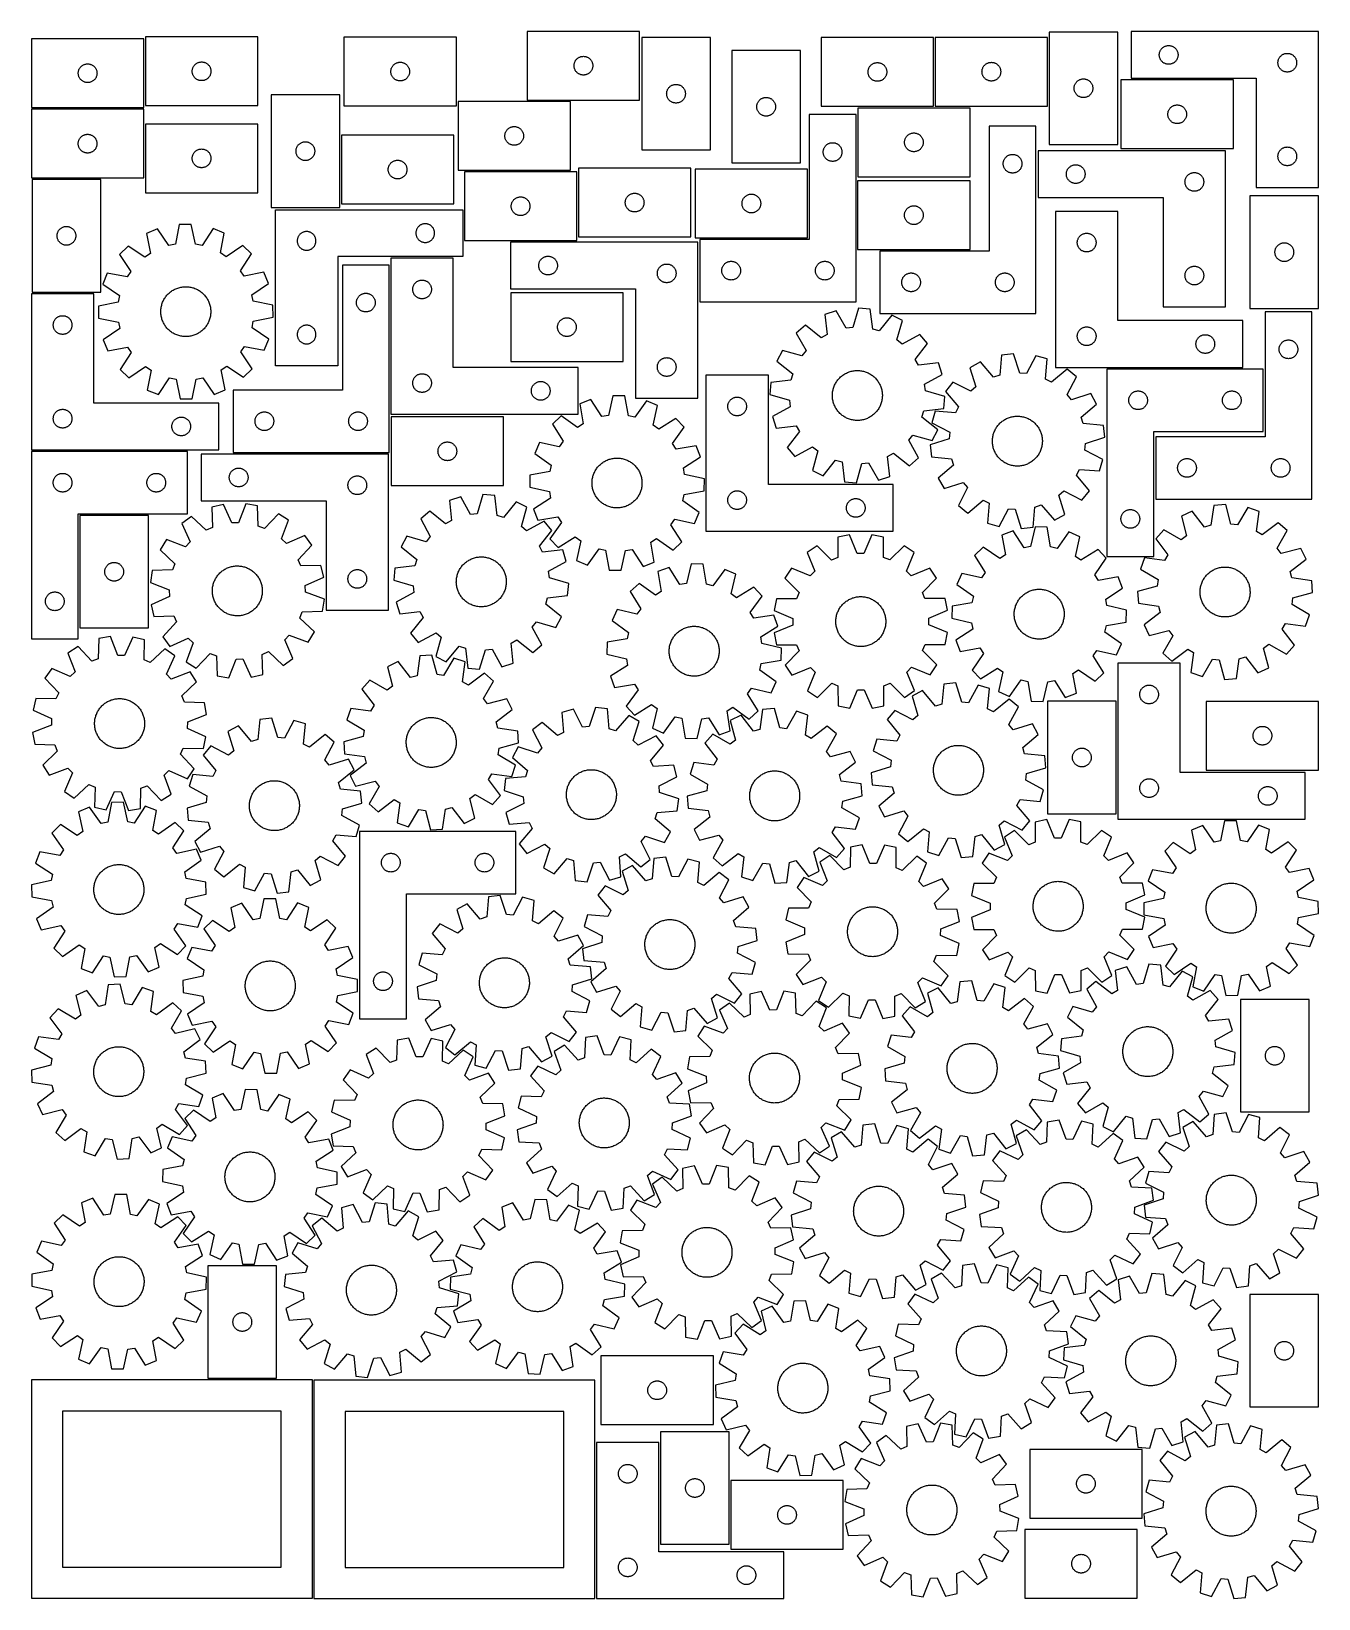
# Model space of a CAD drawing. Header units: millimetres. Extents: x 7 to 1243, y 7 to 1513.
import ezdxf

# ---------------------------------------------------------------- set-up
doc = ezdxf.new("R2010")
doc.units = ezdxf.units.MM
doc.layers.add('CUT', color=7, linetype='CONTINUOUS', true_color=0x000000)

msp = doc.modelspace()

# ---------------------------------------------------------------- linework, layer by layer
at = {"layer": 'CUT'}
for p, q in [((224.120696, 1507.516389), (116.120696, 1507.516389)), ((116.120696, 1507.516389), (116.120696, 1441.516389)), ((224.120696, 1441.516389), (224.120696, 1507.516389)), ((414.924224, 1507.226594), (306.924224, 1507.226594)), ((306.924224, 1507.226594), (306.924224, 1441.226594)), ((414.924224, 1441.226594), (414.924224, 1507.226594)), ((590.978604, 1512.910923), (482.978604, 1512.910923)), ((482.978604, 1512.910923), (482.978604, 1446.910923)), ((590.978604, 1446.910923), (590.978604, 1512.910923)), ((592.970544, 1506.96585), (592.970544, 1398.96585)), ((658.970544, 1506.96585), (592.970544, 1506.96585)), ((658.970544, 1398.96585), (658.970544, 1506.96585)), ((873.471892, 1506.881379), (765.471892, 1506.881379)), ((765.471892, 1506.881379), (765.471892, 1440.881379)), ((873.471892, 1440.881379), (873.471892, 1506.881379)), ((982.984374, 1507.143586), (874.984374, 1507.143586)), ((874.984374, 1507.143586), (874.984374, 1441.143586)), ((982.984374, 1441.143586), (982.984374, 1507.143586)), ((1050.499068, 1512.222444), (984.499068, 1512.222444)), ((984.499068, 1512.222444), (984.499068, 1404.222444)), ((1050.499068, 1404.222444), (1050.499068, 1512.222444)), ((1243.353092, 1512.765172), (1063.353092, 1512.765172)), ((1063.353092, 1512.765172), (1063.353092, 1467.765172)), ((1243.353092, 1362.765172), (1243.353092, 1512.765172)), ((114.604581, 1505.680943), (6.604581, 1505.680943)), ((6.604581, 1505.680943), (6.604581, 1439.680943)), ((114.604581, 1439.680943), (114.604581, 1505.680943)), ((745.577544, 1494.43094), (679.577544, 1494.43094)), ((679.577544, 1494.43094), (679.577544, 1386.43094)), ((745.577544, 1386.43094), (745.577544, 1494.43094)), ((1090.372362, 1490.8538), (1090.430088, 1491.439907)), ((1090.430088, 1491.439907), (1090.526024, 1492.020985)), ((1090.526024, 1492.020985), (1090.65976, 1492.594543)), ((1090.65976, 1492.594543), (1090.830721, 1493.158127)), ((1090.830721, 1493.158127), (1091.038176, 1493.709323)), ((1091.038176, 1493.709323), (1091.281237, 1494.24577)), ((1091.281237, 1494.24577), (1091.558863, 1494.765172)), ((1091.558863, 1494.765172), (1091.869865, 1495.265304)), ((1091.869865, 1495.265304), (1092.212912, 1495.744024)), ((1092.212912, 1495.744024), (1092.586534, 1496.199284)), ((1092.586534, 1496.199284), (1092.989131, 1496.629133)), ((1092.989131, 1496.629133), (1093.41898, 1497.03173)), ((1093.41898, 1497.03173), (1093.874239, 1497.405352)), ((1093.874239, 1497.405352), (1094.35296, 1497.748398)), ((1094.35296, 1497.748398), (1094.853092, 1498.0594)), ((1094.853092, 1498.0594), (1095.372494, 1498.337026)), ((1095.372494, 1498.337026), (1095.908941, 1498.580087)), ((1095.908941, 1498.580087), (1096.460137, 1498.787543)), ((1096.460137, 1498.787543), (1097.023721, 1498.958504)), ((1097.023721, 1498.958504), (1097.597279, 1499.092239)), ((1097.597279, 1499.092239), (1098.178356, 1499.188175)), ((1098.178356, 1499.188175), (1098.764464, 1499.245902)), ((1098.764464, 1499.245902), (1099.353092, 1499.265172)), ((1099.353092, 1499.265172), (1099.94172, 1499.245902)), ((1099.94172, 1499.245902), (1100.527828, 1499.188175)), ((1100.527828, 1499.188175), (1101.108905, 1499.092239)), ((1101.108905, 1499.092239), (1101.682463, 1498.958504)), ((1101.682463, 1498.958504), (1102.246047, 1498.787543)), ((1102.246047, 1498.787543), (1102.797243, 1498.580087)), ((1102.797243, 1498.580087), (1103.33369, 1498.337026)), ((1103.33369, 1498.337026), (1103.853092, 1498.0594)), ((1103.853092, 1498.0594), (1104.353224, 1497.748398)), ((1104.353224, 1497.748398), (1104.831945, 1497.405352)), ((1104.831945, 1497.405352), (1105.287204, 1497.03173)), ((1105.287204, 1497.03173), (1105.717053, 1496.629133)), ((1105.717053, 1496.629133), (1106.11965, 1496.199284)), ((1106.11965, 1496.199284), (1106.493272, 1495.744024)), ((1106.493272, 1495.744024), (1106.836319, 1495.265304)), ((1106.836319, 1495.265304), (1107.147321, 1494.765172)), ((1107.147321, 1494.765172), (1107.424947, 1494.24577)), ((1107.424947, 1494.24577), (1107.668008, 1493.709323)), ((1107.668008, 1493.709323), (1107.875463, 1493.158127)), ((1107.875463, 1493.158127), (1108.046424, 1492.594543)), ((1108.046424, 1492.594543), (1108.18016, 1492.020985)), ((1108.18016, 1492.020985), (1108.276096, 1491.439907)), ((1108.276096, 1491.439907), (1108.333822, 1490.8538)), ((1210.460137, 1491.287543), (1211.023721, 1491.458504)), ((1211.023721, 1491.458504), (1211.597279, 1491.592239)), ((1211.597279, 1491.592239), (1212.178356, 1491.688175)), ((1212.178356, 1491.688175), (1212.764464, 1491.745902)), ((1212.764464, 1491.745902), (1213.353092, 1491.765172)), ((1213.353092, 1491.765172), (1213.94172, 1491.745902)), ((1213.94172, 1491.745902), (1214.527828, 1491.688175)), ((1214.527828, 1491.688175), (1215.108905, 1491.592239)), ((1215.108905, 1491.592239), (1215.682463, 1491.458504)), ((1215.682463, 1491.458504), (1216.246047, 1491.287543)), ((52.289665, 1476.125094), (52.532726, 1476.661541)), ((52.532726, 1476.661541), (52.810352, 1477.180943)), ((52.810352, 1477.180943), (53.121354, 1477.681075)), ((53.121354, 1477.681075), (53.464401, 1478.159796)), ((53.464401, 1478.159796), (53.838022, 1478.615055)), ((53.838022, 1478.615055), (54.24062, 1479.044904)), ((54.24062, 1479.044904), (54.670468, 1479.447501)), ((54.670468, 1479.447501), (55.125728, 1479.821123)), ((55.125728, 1479.821123), (55.604449, 1480.164169)), ((55.604449, 1480.164169), (56.104581, 1480.475171)), ((56.104581, 1480.475171), (56.623982, 1480.752797)), ((56.623982, 1480.752797), (57.16043, 1480.995858)), ((57.16043, 1480.995858), (57.711626, 1481.203314)), ((57.711626, 1481.203314), (58.275209, 1481.374275)), ((58.275209, 1481.374275), (58.848768, 1481.50801)), ((58.848768, 1481.50801), (59.429845, 1481.603946)), ((59.429845, 1481.603946), (60.015953, 1481.661673)), ((60.015953, 1481.661673), (60.604581, 1481.680943)), ((60.604581, 1481.680943), (61.193209, 1481.661673)), ((61.193209, 1481.661673), (61.779316, 1481.603946)), ((61.779316, 1481.603946), (62.360394, 1481.50801)), ((62.360394, 1481.50801), (62.933952, 1481.374275)), ((62.933952, 1481.374275), (63.497536, 1481.203314)), ((63.497536, 1481.203314), (64.048732, 1480.995858)), ((64.048732, 1480.995858), (64.585179, 1480.752797)), ((64.585179, 1480.752797), (65.104581, 1480.475171)), ((65.104581, 1480.475171), (65.604713, 1480.164169)), ((65.604713, 1480.164169), (66.083434, 1479.821123)), ((66.083434, 1479.821123), (66.538693, 1479.447501)), ((66.538693, 1479.447501), (66.968542, 1479.044904)), ((66.968542, 1479.044904), (67.371139, 1478.615055)), ((67.371139, 1478.615055), (67.744761, 1478.159796)), ((67.744761, 1478.159796), (68.087807, 1477.681075)), ((68.087807, 1477.681075), (68.398809, 1477.180943)), ((68.398809, 1477.180943), (68.676435, 1476.661541)), ((68.676435, 1476.661541), (68.919496, 1476.125094)), ((161.197692, 1475.691125), (161.293628, 1476.272202)), ((161.293628, 1476.272202), (161.427363, 1476.84576)), ((161.427363, 1476.84576), (161.598325, 1477.409344)), ((161.598325, 1477.409344), (161.80578, 1477.96054)), ((161.80578, 1477.96054), (162.048841, 1478.496987)), ((162.048841, 1478.496987), (162.326467, 1479.016389)), ((162.326467, 1479.016389), (162.637469, 1479.516521)), ((162.637469, 1479.516521), (162.980516, 1479.995242)), ((162.980516, 1479.995242), (163.354138, 1480.450501)), ((163.354138, 1480.450501), (163.756735, 1480.88035)), ((163.756735, 1480.88035), (164.186583, 1481.282947)), ((164.186583, 1481.282947), (164.641843, 1481.656569)), ((164.641843, 1481.656569), (165.120564, 1481.999615)), ((165.120564, 1481.999615), (165.620696, 1482.310618)), ((165.620696, 1482.310618), (166.140098, 1482.588244)), ((166.140098, 1482.588244), (166.676545, 1482.831305)), ((166.676545, 1482.831305), (167.227741, 1483.03876)), ((167.227741, 1483.03876), (167.791324, 1483.209721)), ((167.791324, 1483.209721), (168.364883, 1483.343456)), ((168.364883, 1483.343456), (168.94596, 1483.439393)), ((168.94596, 1483.439393), (169.532068, 1483.497119)), ((169.532068, 1483.497119), (170.120696, 1483.516389)), ((170.120696, 1483.516389), (170.709324, 1483.497119)), ((170.709324, 1483.497119), (171.295432, 1483.439393)), ((171.295432, 1483.439393), (171.876509, 1483.343456)), ((171.876509, 1483.343456), (172.450067, 1483.209721)), ((172.450067, 1483.209721), (173.013651, 1483.03876)), ((173.013651, 1483.03876), (173.564847, 1482.831305)), ((173.564847, 1482.831305), (174.101294, 1482.588244)), ((174.101294, 1482.588244), (174.620696, 1482.310618)), ((174.620696, 1482.310618), (175.120828, 1481.999615)), ((175.120828, 1481.999615), (175.599549, 1481.656569)), ((175.599549, 1481.656569), (176.054808, 1481.282947)), ((176.054808, 1481.282947), (176.484657, 1480.88035)), ((176.484657, 1480.88035), (176.887254, 1480.450501)), ((176.887254, 1480.450501), (177.260876, 1479.995242)), ((177.260876, 1479.995242), (177.603922, 1479.516521)), ((177.603922, 1479.516521), (177.914924, 1479.016389)), ((177.914924, 1479.016389), (178.19255, 1478.496987)), ((178.19255, 1478.496987), (178.435612, 1477.96054)), ((178.435612, 1477.96054), (178.643067, 1477.409344)), ((178.643067, 1477.409344), (178.814028, 1476.84576)), ((178.814028, 1476.84576), (178.947763, 1476.272202)), ((178.947763, 1476.272202), (179.0437, 1475.691125)), ((352.097156, 1475.982407), (352.230891, 1476.555965)), ((352.230891, 1476.555965), (352.401852, 1477.119549)), ((352.401852, 1477.119549), (352.609308, 1477.670745)), ((352.609308, 1477.670745), (352.852369, 1478.207192)), ((352.852369, 1478.207192), (353.129995, 1478.726594)), ((353.129995, 1478.726594), (353.440997, 1479.226726)), ((353.440997, 1479.226726), (353.784044, 1479.705447)), ((353.784044, 1479.705447), (354.157665, 1480.160706)), ((354.157665, 1480.160706), (354.560263, 1480.590555)), ((354.560263, 1480.590555), (354.990111, 1480.993152)), ((354.990111, 1480.993152), (355.445371, 1481.366774)), ((355.445371, 1481.366774), (355.924092, 1481.70982)), ((355.924092, 1481.70982), (356.424224, 1482.020823)), ((356.424224, 1482.020823), (356.943625, 1482.298449)), ((356.943625, 1482.298449), (357.480073, 1482.54151)), ((357.480073, 1482.54151), (358.031268, 1482.748965)), ((358.031268, 1482.748965), (358.594852, 1482.919926)), ((358.594852, 1482.919926), (359.168411, 1483.053661)), ((359.168411, 1483.053661), (359.749488, 1483.149598)), ((359.749488, 1483.149598), (360.335595, 1483.207324)), ((360.335595, 1483.207324), (360.924224, 1483.226594)), ((360.924224, 1483.226594), (361.512852, 1483.207324)), ((361.512852, 1483.207324), (362.098959, 1483.149598)), ((362.098959, 1483.149598), (362.680037, 1483.053661)), ((362.680037, 1483.053661), (363.253595, 1482.919926)), ((363.253595, 1482.919926), (363.817179, 1482.748965)), ((363.817179, 1482.748965), (364.368375, 1482.54151)), ((364.368375, 1482.54151), (364.904822, 1482.298449)), ((364.904822, 1482.298449), (365.424224, 1482.020823)), ((365.424224, 1482.020823), (365.924356, 1481.70982)), ((365.924356, 1481.70982), (366.403077, 1481.366774)), ((366.403077, 1481.366774), (366.858336, 1480.993152)), ((366.858336, 1480.993152), (367.288185, 1480.590555)), ((367.288185, 1480.590555), (367.690782, 1480.160706)), ((367.690782, 1480.160706), (368.064404, 1479.705447)), ((368.064404, 1479.705447), (368.40745, 1479.226726)), ((368.40745, 1479.226726), (368.718452, 1478.726594)), ((368.718452, 1478.726594), (368.996078, 1478.207192)), ((368.996078, 1478.207192), (369.239139, 1477.670745)), ((369.239139, 1477.670745), (369.446595, 1477.119549)), ((369.446595, 1477.119549), (369.617556, 1476.555965)), ((369.617556, 1476.555965), (369.751291, 1475.982407)), ((527.978604, 1479.910923), (527.997874, 1480.499551)), ((527.997874, 1479.322295), (527.978604, 1479.910923)), ((527.997874, 1480.499551), (528.0556, 1481.085659)), ((528.0556, 1478.736187), (527.997874, 1479.322295)), ((528.0556, 1481.085659), (528.151537, 1481.666736)), ((528.151537, 1478.15511), (528.0556, 1478.736187)), ((528.151537, 1481.666736), (528.285272, 1482.240295)), ((528.285272, 1477.581552), (528.151537, 1478.15511)), ((528.285272, 1482.240295), (528.456233, 1482.803878)), ((528.456233, 1477.017968), (528.285272, 1477.581552)), ((528.456233, 1482.803878), (528.663688, 1483.355074)), ((528.663688, 1476.466772), (528.456233, 1477.017968)), ((528.663688, 1483.355074), (528.906749, 1483.891521)), ((528.906749, 1475.930325), (528.663688, 1476.466772)), ((528.906749, 1483.891521), (529.184376, 1484.410923)), ((529.184376, 1484.410923), (529.495378, 1484.911055)), ((529.495378, 1484.911055), (529.838424, 1485.389776)), ((529.838424, 1485.389776), (530.212046, 1485.845035)), ((530.212046, 1485.845035), (530.614643, 1486.274884)), ((530.614643, 1486.274884), (531.044492, 1486.677481)), ((531.044492, 1486.677481), (531.499751, 1487.051103)), ((531.499751, 1487.051103), (531.978472, 1487.39415)), ((531.978472, 1487.39415), (532.478604, 1487.705152)), ((532.478604, 1487.705152), (532.998006, 1487.982778)), ((532.998006, 1487.982778), (533.534453, 1488.225839)), ((533.534453, 1488.225839), (534.085649, 1488.433294)), ((534.085649, 1488.433294), (534.649233, 1488.604256)), ((534.649233, 1488.604256), (535.222791, 1488.737991)), ((535.222791, 1488.737991), (535.803868, 1488.833927)), ((535.803868, 1488.833927), (536.389976, 1488.891653)), ((536.389976, 1488.891653), (536.978604, 1488.910923)), ((536.978604, 1488.910923), (537.567232, 1488.891653)), ((537.567232, 1488.891653), (538.15334, 1488.833927)), ((538.15334, 1488.833927), (538.734417, 1488.737991)), ((538.734417, 1488.737991), (539.307976, 1488.604256)), ((539.307976, 1488.604256), (539.871559, 1488.433294)), ((539.871559, 1488.433294), (540.422755, 1488.225839)), ((540.422755, 1488.225839), (540.959202, 1487.982778)), ((540.959202, 1487.982778), (541.478604, 1487.705152)), ((541.478604, 1487.705152), (541.978736, 1487.39415)), ((541.978736, 1487.39415), (542.457457, 1487.051103)), ((542.457457, 1487.051103), (542.912716, 1486.677481)), ((542.912716, 1486.677481), (543.342565, 1486.274884)), ((543.342565, 1486.274884), (543.745162, 1485.845035)), ((543.745162, 1485.845035), (544.118784, 1485.389776)), ((544.118784, 1485.389776), (544.461831, 1484.911055)), ((544.461831, 1484.911055), (544.772833, 1484.410923)), ((544.772833, 1484.410923), (545.050459, 1483.891521)), ((545.050459, 1483.891521), (545.29352, 1483.355074)), ((545.29352, 1476.466772), (545.050459, 1475.930325)), ((545.29352, 1483.355074), (545.500975, 1482.803878)), ((545.500975, 1477.017968), (545.29352, 1476.466772)), ((545.500975, 1482.803878), (545.671937, 1482.240295)), ((545.671937, 1477.581552), (545.500975, 1477.017968)), ((545.671937, 1482.240295), (545.805672, 1481.666736)), ((545.805672, 1478.15511), (545.671937, 1477.581552)), ((545.805672, 1481.666736), (545.901608, 1481.085659)), ((545.901608, 1478.736187), (545.805672, 1478.15511)), ((545.901608, 1481.085659), (545.959334, 1480.499551)), ((545.959334, 1479.322295), (545.901608, 1478.736187)), ((545.959334, 1480.499551), (545.978604, 1479.910923)), ((545.978604, 1479.910923), (545.959334, 1479.322295)), ((810.77856, 1476.210751), (810.949521, 1476.774334)), ((810.949521, 1476.774334), (811.156976, 1477.32553)), ((811.156976, 1477.32553), (811.400037, 1477.861977)), ((811.400037, 1477.861977), (811.677663, 1478.381379)), ((811.677663, 1478.381379), (811.988666, 1478.881511)), ((811.988666, 1478.881511), (812.331712, 1479.360232)), ((812.331712, 1479.360232), (812.705334, 1479.815491)), ((812.705334, 1479.815491), (813.107931, 1480.24534)), ((813.107931, 1480.24534), (813.53778, 1480.647937)), ((813.53778, 1480.647937), (813.993039, 1481.021559)), ((813.993039, 1481.021559), (814.47176, 1481.364606)), ((814.47176, 1481.364606), (814.971892, 1481.675608)), ((814.971892, 1481.675608), (815.491294, 1481.953234)), ((815.491294, 1481.953234), (816.027741, 1482.196295)), ((816.027741, 1482.196295), (816.578937, 1482.40375)), ((816.578937, 1482.40375), (817.142521, 1482.574712)), ((817.142521, 1482.574712), (817.716079, 1482.708447)), ((817.716079, 1482.708447), (818.297156, 1482.804383)), ((818.297156, 1482.804383), (818.883264, 1482.862109)), ((818.883264, 1482.862109), (819.471892, 1482.881379)), ((819.471892, 1482.881379), (820.06052, 1482.862109)), ((820.06052, 1482.862109), (820.646628, 1482.804383)), ((820.646628, 1482.804383), (821.227705, 1482.708447)), ((821.227705, 1482.708447), (821.801264, 1482.574712)), ((821.801264, 1482.574712), (822.364847, 1482.40375)), ((822.364847, 1482.40375), (822.916043, 1482.196295)), ((822.916043, 1482.196295), (823.45249, 1481.953234)), ((823.45249, 1481.953234), (823.971892, 1481.675608)), ((823.971892, 1481.675608), (824.472024, 1481.364606)), ((824.472024, 1481.364606), (824.950745, 1481.021559)), ((824.950745, 1481.021559), (825.406004, 1480.647937)), ((825.406004, 1480.647937), (825.835853, 1480.24534)), ((825.835853, 1480.24534), (826.23845, 1479.815491)), ((826.23845, 1479.815491), (826.612072, 1479.360232)), ((826.612072, 1479.360232), (826.955119, 1478.881511)), ((826.955119, 1478.881511), (827.266121, 1478.381379)), ((827.266121, 1478.381379), (827.543747, 1477.861977)), ((827.543747, 1477.861977), (827.786808, 1477.32553)), ((827.786808, 1477.32553), (827.994263, 1476.774334)), ((827.994263, 1476.774334), (828.165225, 1476.210751)), ((920.157306, 1475.899399), (920.291041, 1476.472958)), ((920.291041, 1476.472958), (920.462003, 1477.036541)), ((920.462003, 1477.036541), (920.669458, 1477.587737)), ((920.669458, 1477.587737), (920.912519, 1478.124184)), ((920.912519, 1478.124184), (921.190145, 1478.643586)), ((921.190145, 1478.643586), (921.501147, 1479.143718)), ((921.501147, 1479.143718), (921.844194, 1479.622439)), ((921.844194, 1479.622439), (922.217816, 1480.077698)), ((922.217816, 1480.077698), (922.620413, 1480.507547)), ((922.620413, 1480.507547), (923.050261, 1480.910144)), ((923.050261, 1480.910144), (923.505521, 1481.283766)), ((923.505521, 1481.283766), (923.984242, 1481.626813)), ((923.984242, 1481.626813), (924.484374, 1481.937815)), ((924.484374, 1481.937815), (925.003776, 1482.215441)), ((925.003776, 1482.215441), (925.540223, 1482.458502)), ((925.540223, 1482.458502), (926.091419, 1482.665957)), ((926.091419, 1482.665957), (926.655002, 1482.836919)), ((926.655002, 1482.836919), (927.228561, 1482.970654)), ((927.228561, 1482.970654), (927.809638, 1483.06659)), ((927.809638, 1483.06659), (928.395746, 1483.124316)), ((928.395746, 1483.124316), (928.984374, 1483.143586)), ((928.984374, 1483.143586), (929.573002, 1483.124316)), ((929.573002, 1483.124316), (930.15911, 1483.06659)), ((930.15911, 1483.06659), (930.740187, 1482.970654)), ((930.740187, 1482.970654), (931.313745, 1482.836919)), ((931.313745, 1482.836919), (931.877329, 1482.665957)), ((931.877329, 1482.665957), (932.428525, 1482.458502)), ((932.428525, 1482.458502), (932.964972, 1482.215441)), ((932.964972, 1482.215441), (933.484374, 1481.937815)), ((933.484374, 1481.937815), (933.984506, 1481.626813)), ((933.984506, 1481.626813), (934.463227, 1481.283766)), ((934.463227, 1481.283766), (934.918486, 1480.910144)), ((934.918486, 1480.910144), (935.348335, 1480.507547)), ((935.348335, 1480.507547), (935.750932, 1480.077698)), ((935.750932, 1480.077698), (936.124554, 1479.622439)), ((936.124554, 1479.622439), (936.4676, 1479.143718)), ((936.4676, 1479.143718), (936.778602, 1478.643586)), ((936.778602, 1478.643586), (937.056228, 1478.124184)), ((937.056228, 1478.124184), (937.29929, 1477.587737)), ((937.29929, 1477.587737), (937.506745, 1477.036541)), ((937.506745, 1477.036541), (937.677706, 1476.472958)), ((937.677706, 1476.472958), (937.811441, 1475.899399)), ((1090.353092, 1490.265172), (1090.372362, 1490.8538)), ((1090.372362, 1489.676543), (1090.353092, 1490.265172)), ((1090.430088, 1489.090436), (1090.372362, 1489.676543)), ((1090.526024, 1488.509359), (1090.430088, 1489.090436)), ((1090.65976, 1487.9358), (1090.526024, 1488.509359)), ((1090.830721, 1487.372216), (1090.65976, 1487.9358)), ((1091.038176, 1486.821021), (1090.830721, 1487.372216)), ((1091.281237, 1486.284573), (1091.038176, 1486.821021)), ((1091.558863, 1485.765172), (1091.281237, 1486.284573)), ((1091.869865, 1485.26504), (1091.558863, 1485.765172)), ((1092.212912, 1484.786319), (1091.869865, 1485.26504)), ((1092.586534, 1484.331059), (1092.212912, 1484.786319)), ((1092.989131, 1483.901211), (1092.586534, 1484.331059)), ((1093.41898, 1483.498613), (1092.989131, 1483.901211)), ((1093.874239, 1483.124992), (1093.41898, 1483.498613)), ((1094.35296, 1482.781945), (1093.874239, 1483.124992)), ((1094.853092, 1482.470943), (1094.35296, 1482.781945)), ((1095.372494, 1482.193317), (1094.853092, 1482.470943)), ((1095.908941, 1481.950256), (1095.372494, 1482.193317)), ((1096.460137, 1481.7428), (1095.908941, 1481.950256)), ((1097.023721, 1481.571839), (1096.460137, 1481.7428)), ((1097.597279, 1481.438104), (1097.023721, 1481.571839)), ((1098.178356, 1481.342168), (1097.597279, 1481.438104)), ((1098.764464, 1481.284441), (1098.178356, 1481.342168)), ((1099.353092, 1481.265172), (1098.764464, 1481.284441)), ((1099.94172, 1481.284441), (1099.353092, 1481.265172)), ((1100.527828, 1481.342168), (1099.94172, 1481.284441)), ((1101.108905, 1481.438104), (1100.527828, 1481.342168)), ((1101.682463, 1481.571839), (1101.108905, 1481.438104)), ((1102.246047, 1481.7428), (1101.682463, 1481.571839)), ((1102.797243, 1481.950256), (1102.246047, 1481.7428)), ((1103.33369, 1482.193317), (1102.797243, 1481.950256)), ((1103.853092, 1482.470943), (1103.33369, 1482.193317)), ((1104.353224, 1482.781945), (1103.853092, 1482.470943)), ((1104.831945, 1483.124992), (1104.353224, 1482.781945)), ((1105.287204, 1483.498613), (1104.831945, 1483.124992)), ((1105.717053, 1483.901211), (1105.287204, 1483.498613)), ((1106.11965, 1484.331059), (1105.717053, 1483.901211)), ((1106.493272, 1484.786319), (1106.11965, 1484.331059)), ((1106.836319, 1485.26504), (1106.493272, 1484.786319)), ((1107.147321, 1485.765172), (1106.836319, 1485.26504)), ((1107.424947, 1486.284573), (1107.147321, 1485.765172)), ((1107.668008, 1486.821021), (1107.424947, 1486.284573)), ((1107.875463, 1487.372216), (1107.668008, 1486.821021)), ((1108.046424, 1487.9358), (1107.875463, 1487.372216)), ((1108.18016, 1488.509359), (1108.046424, 1487.9358)), ((1108.276096, 1489.090436), (1108.18016, 1488.509359)), ((1108.333822, 1489.676543), (1108.276096, 1489.090436)), ((1108.333822, 1490.8538), (1108.353092, 1490.265172)), ((1108.353092, 1490.265172), (1108.333822, 1489.676543)), ((1204.353092, 1482.765172), (1204.372362, 1483.3538)), ((1204.372362, 1482.176543), (1204.353092, 1482.765172)), ((1204.372362, 1483.3538), (1204.430088, 1483.939907)), ((1204.430088, 1481.590436), (1204.372362, 1482.176543)), ((1204.430088, 1483.939907), (1204.526024, 1484.520985)), ((1204.526024, 1481.009359), (1204.430088, 1481.590436)), ((1204.526024, 1484.520985), (1204.65976, 1485.094543)), ((1204.65976, 1480.4358), (1204.526024, 1481.009359)), ((1204.65976, 1485.094543), (1204.830721, 1485.658127)), ((1204.830721, 1479.872216), (1204.65976, 1480.4358)), ((1204.830721, 1485.658127), (1205.038176, 1486.209323)), ((1205.038176, 1479.321021), (1204.830721, 1479.872216)), ((1205.038176, 1486.209323), (1205.281237, 1486.74577)), ((1205.281237, 1478.784573), (1205.038176, 1479.321021)), ((1205.281237, 1486.74577), (1205.558863, 1487.265172)), ((1205.558863, 1478.265172), (1205.281237, 1478.784573)), ((1205.558863, 1487.265172), (1205.869865, 1487.765304)), ((1205.869865, 1477.76504), (1205.558863, 1478.265172)), ((1205.869865, 1487.765304), (1206.212912, 1488.244024)), ((1206.212912, 1477.286319), (1205.869865, 1477.76504)), ((1206.212912, 1488.244024), (1206.586534, 1488.699284)), ((1206.586534, 1476.831059), (1206.212912, 1477.286319)), ((1206.586534, 1488.699284), (1206.989131, 1489.129133)), ((1206.989131, 1476.401211), (1206.586534, 1476.831059)), ((1206.989131, 1489.129133), (1207.41898, 1489.53173)), ((1207.41898, 1475.998613), (1206.989131, 1476.401211)), ((1207.41898, 1489.53173), (1207.874239, 1489.905352)), ((1207.874239, 1489.905352), (1208.35296, 1490.248398)), ((1208.35296, 1490.248398), (1208.853092, 1490.5594)), ((1208.853092, 1490.5594), (1209.372494, 1490.837026)), ((1209.372494, 1490.837026), (1209.908941, 1491.080087)), ((1209.908941, 1491.080087), (1210.460137, 1491.287543)), ((1216.246047, 1491.287543), (1216.797243, 1491.080087)), ((1216.797243, 1491.080087), (1217.33369, 1490.837026)), ((1217.33369, 1490.837026), (1217.853092, 1490.5594)), ((1217.853092, 1490.5594), (1218.353224, 1490.248398)), ((1218.353224, 1490.248398), (1218.831945, 1489.905352)), ((1218.831945, 1489.905352), (1219.287204, 1489.53173)), ((1219.287204, 1489.53173), (1219.717053, 1489.129133)), ((1219.717053, 1476.401211), (1219.287204, 1475.998613)), ((1219.717053, 1489.129133), (1220.11965, 1488.699284)), ((1220.11965, 1476.831059), (1219.717053, 1476.401211)), ((1220.11965, 1488.699284), (1220.493272, 1488.244024)), ((1220.493272, 1477.286319), (1220.11965, 1476.831059)), ((1220.493272, 1488.244024), (1220.836319, 1487.765304)), ((1220.836319, 1477.76504), (1220.493272, 1477.286319)), ((1220.836319, 1487.765304), (1221.147321, 1487.265172)), ((1221.147321, 1478.265172), (1220.836319, 1477.76504)), ((1221.147321, 1487.265172), (1221.424947, 1486.74577)), ((1221.424947, 1478.784573), (1221.147321, 1478.265172)), ((1221.424947, 1486.74577), (1221.668008, 1486.209323)), ((1221.668008, 1479.321021), (1221.424947, 1478.784573)), ((1221.668008, 1486.209323), (1221.875463, 1485.658127)), ((1221.875463, 1479.872216), (1221.668008, 1479.321021)), ((1221.875463, 1485.658127), (1222.046424, 1485.094543)), ((1222.046424, 1480.4358), (1221.875463, 1479.872216)), ((1222.046424, 1485.094543), (1222.18016, 1484.520985)), ((1222.18016, 1481.009359), (1222.046424, 1480.4358)), ((1222.18016, 1484.520985), (1222.276096, 1483.939907)), ((1222.276096, 1481.590436), (1222.18016, 1481.009359)), ((1222.276096, 1483.939907), (1222.333822, 1483.3538)), ((1222.333822, 1482.176543), (1222.276096, 1481.590436)), ((1222.333822, 1483.3538), (1222.353092, 1482.765172)), ((1222.353092, 1482.765172), (1222.333822, 1482.176543)), ((51.604581, 1472.680943), (51.62385, 1473.269571)), ((51.62385, 1472.092315), (51.604581, 1472.680943)), ((51.62385, 1473.269571), (51.681577, 1473.855678)), ((51.681577, 1471.506207), (51.62385, 1472.092315)), ((51.681577, 1473.855678), (51.777513, 1474.436756)), ((51.777513, 1470.92513), (51.681577, 1471.506207)), ((51.777513, 1474.436756), (51.911248, 1475.010314)), ((51.911248, 1470.351571), (51.777513, 1470.92513)), ((51.911248, 1475.010314), (52.08221, 1475.573898)), ((52.08221, 1469.787987), (51.911248, 1470.351571)), ((52.08221, 1475.573898), (52.289665, 1476.125094)), ((52.289665, 1469.236792), (52.08221, 1469.787987)), ((52.532726, 1468.700344), (52.289665, 1469.236792)), ((52.810352, 1468.180943), (52.532726, 1468.700344)), ((53.121354, 1467.680811), (52.810352, 1468.180943)), ((53.464401, 1467.20209), (53.121354, 1467.680811)), ((53.838022, 1466.74683), (53.464401, 1467.20209)), ((54.24062, 1466.316982), (53.838022, 1466.74683)), ((54.670468, 1465.914384), (54.24062, 1466.316982)), ((55.125728, 1465.540763), (54.670468, 1465.914384)), ((55.604449, 1465.197716), (55.125728, 1465.540763)), ((56.104581, 1464.886714), (55.604449, 1465.197716)), ((56.623982, 1464.609088), (56.104581, 1464.886714)), ((57.16043, 1464.366027), (56.623982, 1464.609088)), ((57.711626, 1464.158572), (57.16043, 1464.366027)), ((58.275209, 1463.98761), (57.711626, 1464.158572)), ((58.848768, 1463.853875), (58.275209, 1463.98761)), ((59.429845, 1463.757939), (58.848768, 1463.853875)), ((60.015953, 1463.700212), (59.429845, 1463.757939)), ((60.604581, 1463.680943), (60.015953, 1463.700212)), ((61.193209, 1463.700212), (60.604581, 1463.680943)), ((61.779316, 1463.757939), (61.193209, 1463.700212)), ((62.360394, 1463.853875), (61.779316, 1463.757939)), ((62.933952, 1463.98761), (62.360394, 1463.853875)), ((63.497536, 1464.158572), (62.933952, 1463.98761)), ((64.048732, 1464.366027), (63.497536, 1464.158572)), ((64.585179, 1464.609088), (64.048732, 1464.366027)), ((65.104581, 1464.886714), (64.585179, 1464.609088)), ((65.604713, 1465.197716), (65.104581, 1464.886714)), ((66.083434, 1465.540763), (65.604713, 1465.197716)), ((66.538693, 1465.914384), (66.083434, 1465.540763)), ((66.968542, 1466.316982), (66.538693, 1465.914384)), ((67.371139, 1466.74683), (66.968542, 1466.316982)), ((67.744761, 1467.20209), (67.371139, 1466.74683)), ((68.087807, 1467.680811), (67.744761, 1467.20209)), ((68.398809, 1468.180943), (68.087807, 1467.680811)), ((68.676435, 1468.700344), (68.398809, 1468.180943)), ((68.919496, 1469.236792), (68.676435, 1468.700344)), ((68.919496, 1476.125094), (69.126952, 1475.573898)), ((69.126952, 1469.787987), (68.919496, 1469.236792)), ((69.126952, 1475.573898), (69.297913, 1475.010314)), ((69.297913, 1470.351571), (69.126952, 1469.787987)), ((69.297913, 1475.010314), (69.431648, 1474.436756)), ((69.431648, 1470.92513), (69.297913, 1470.351571)), ((69.431648, 1474.436756), (69.527584, 1473.855678)), ((69.527584, 1471.506207), (69.431648, 1470.92513)), ((69.527584, 1473.855678), (69.585311, 1473.269571)), ((69.585311, 1472.092315), (69.527584, 1471.506207)), ((69.585311, 1473.269571), (69.604581, 1472.680943)), ((69.604581, 1472.680943), (69.585311, 1472.092315)), ((161.120696, 1474.516389), (161.139966, 1475.105017)), ((161.139966, 1473.927761), (161.120696, 1474.516389)), ((161.139966, 1475.105017), (161.197692, 1475.691125)), ((161.197692, 1473.341653), (161.139966, 1473.927761)), ((161.293628, 1472.760576), (161.197692, 1473.341653)), ((161.427363, 1472.187017), (161.293628, 1472.760576)), ((161.598325, 1471.623434), (161.427363, 1472.187017)), ((161.80578, 1471.072238), (161.598325, 1471.623434)), ((162.048841, 1470.535791), (161.80578, 1471.072238)), ((162.326467, 1470.016389), (162.048841, 1470.535791)), ((162.637469, 1469.516257), (162.326467, 1470.016389)), ((162.980516, 1469.037536), (162.637469, 1469.516257)), ((163.354138, 1468.582277), (162.980516, 1469.037536)), ((163.756735, 1468.152428), (163.354138, 1468.582277)), ((164.186583, 1467.749831), (163.756735, 1468.152428)), ((164.641843, 1467.376209), (164.186583, 1467.749831)), ((165.120564, 1467.033162), (164.641843, 1467.376209)), ((165.620696, 1466.72216), (165.120564, 1467.033162)), ((166.140098, 1466.444534), (165.620696, 1466.72216)), ((166.676545, 1466.201473), (166.140098, 1466.444534)), ((167.227741, 1465.994018), (166.676545, 1466.201473)), ((167.791324, 1465.823056), (167.227741, 1465.994018)), ((168.364883, 1465.689321), (167.791324, 1465.823056)), ((168.94596, 1465.593385), (168.364883, 1465.689321)), ((169.532068, 1465.535659), (168.94596, 1465.593385)), ((170.120696, 1465.516389), (169.532068, 1465.535659)), ((170.709324, 1465.535659), (170.120696, 1465.516389)), ((171.295432, 1465.593385), (170.709324, 1465.535659)), ((171.876509, 1465.689321), (171.295432, 1465.593385)), ((172.450067, 1465.823056), (171.876509, 1465.689321)), ((173.013651, 1465.994018), (172.450067, 1465.823056)), ((173.564847, 1466.201473), (173.013651, 1465.994018)), ((174.101294, 1466.444534), (173.564847, 1466.201473)), ((174.620696, 1466.72216), (174.101294, 1466.444534)), ((175.120828, 1467.033162), (174.620696, 1466.72216)), ((175.599549, 1467.376209), (175.120828, 1467.033162)), ((176.054808, 1467.749831), (175.599549, 1467.376209)), ((176.484657, 1468.152428), (176.054808, 1467.749831)), ((176.887254, 1468.582277), (176.484657, 1468.152428)), ((177.260876, 1469.037536), (176.887254, 1468.582277)), ((177.603922, 1469.516257), (177.260876, 1469.037536)), ((177.914924, 1470.016389), (177.603922, 1469.516257)), ((178.19255, 1470.535791), (177.914924, 1470.016389)), ((178.435612, 1471.072238), (178.19255, 1470.535791)), ((178.643067, 1471.623434), (178.435612, 1471.072238)), ((178.814028, 1472.187017), (178.643067, 1471.623434)), ((178.947763, 1472.760576), (178.814028, 1472.187017)), ((179.0437, 1473.341653), (178.947763, 1472.760576)), ((179.0437, 1475.691125), (179.101426, 1475.105017)), ((179.101426, 1473.927761), (179.0437, 1473.341653)), ((179.101426, 1475.105017), (179.120696, 1474.516389)), ((179.120696, 1474.516389), (179.101426, 1473.927761)), ((351.924224, 1474.226594), (351.943493, 1474.815222)), ((351.943493, 1473.637966), (351.924224, 1474.226594)), ((351.943493, 1474.815222), (352.00122, 1475.40133)), ((352.00122, 1473.051858), (351.943493, 1473.637966)), ((352.00122, 1475.40133), (352.097156, 1475.982407)), ((352.097156, 1472.470781), (352.00122, 1473.051858)), ((352.230891, 1471.897223), (352.097156, 1472.470781)), ((352.401852, 1471.333639), (352.230891, 1471.897223)), ((352.609308, 1470.782443), (352.401852, 1471.333639)), ((352.852369, 1470.245996), (352.609308, 1470.782443)), ((353.129995, 1469.726594), (352.852369, 1470.245996)), ((353.440997, 1469.226462), (353.129995, 1469.726594)), ((353.784044, 1468.747741), (353.440997, 1469.226462)), ((354.157665, 1468.292482), (353.784044, 1468.747741)), ((354.560263, 1467.862633), (354.157665, 1468.292482)), ((354.990111, 1467.460036), (354.560263, 1467.862633)), ((355.445371, 1467.086414), (354.990111, 1467.460036)), ((355.924092, 1466.743367), (355.445371, 1467.086414)), ((356.424224, 1466.432365), (355.924092, 1466.743367)), ((356.943625, 1466.154739), (356.424224, 1466.432365)), ((357.480073, 1465.911678), (356.943625, 1466.154739)), ((358.031268, 1465.704223), (357.480073, 1465.911678)), ((358.594852, 1465.533262), (358.031268, 1465.704223)), ((359.168411, 1465.399526), (358.594852, 1465.533262)), ((359.749488, 1465.30359), (359.168411, 1465.399526)), ((360.335595, 1465.245864), (359.749488, 1465.30359)), ((360.924224, 1465.226594), (360.335595, 1465.245864)), ((361.512852, 1465.245864), (360.924224, 1465.226594)), ((362.098959, 1465.30359), (361.512852, 1465.245864)), ((362.680037, 1465.399526), (362.098959, 1465.30359)), ((363.253595, 1465.533262), (362.680037, 1465.399526)), ((363.817179, 1465.704223), (363.253595, 1465.533262)), ((364.368375, 1465.911678), (363.817179, 1465.704223)), ((364.904822, 1466.154739), (364.368375, 1465.911678)), ((365.424224, 1466.432365), (364.904822, 1466.154739)), ((365.924356, 1466.743367), (365.424224, 1466.432365)), ((366.403077, 1467.086414), (365.924356, 1466.743367)), ((366.858336, 1467.460036), (366.403077, 1467.086414)), ((367.288185, 1467.862633), (366.858336, 1467.460036)), ((367.690782, 1468.292482), (367.288185, 1467.862633)), ((368.064404, 1468.747741), (367.690782, 1468.292482)), ((368.40745, 1469.226462), (368.064404, 1468.747741)), ((368.718452, 1469.726594), (368.40745, 1469.226462)), ((368.996078, 1470.245996), (368.718452, 1469.726594)), ((369.239139, 1470.782443), (368.996078, 1470.245996)), ((369.446595, 1471.333639), (369.239139, 1470.782443)), ((369.617556, 1471.897223), (369.446595, 1471.333639)), ((369.751291, 1472.470781), (369.617556, 1471.897223)), ((369.751291, 1475.982407), (369.847227, 1475.40133)), ((369.847227, 1473.051858), (369.751291, 1472.470781)), ((369.847227, 1475.40133), (369.904954, 1474.815222)), ((369.904954, 1473.637966), (369.847227, 1473.051858)), ((369.904954, 1474.815222), (369.924224, 1474.226594)), ((369.924224, 1474.226594), (369.904954, 1473.637966)), ((529.184376, 1475.410923), (528.906749, 1475.930325)), ((529.495378, 1474.910791), (529.184376, 1475.410923)), ((529.838424, 1474.43207), (529.495378, 1474.910791)), ((530.212046, 1473.976811), (529.838424, 1474.43207)), ((530.614643, 1473.546962), (530.212046, 1473.976811)), ((531.044492, 1473.144365), (530.614643, 1473.546962)), ((531.499751, 1472.770743), (531.044492, 1473.144365)), ((531.978472, 1472.427697), (531.499751, 1472.770743)), ((532.478604, 1472.116695), (531.978472, 1472.427697)), ((532.998006, 1471.839068), (532.478604, 1472.116695)), ((533.534453, 1471.596007), (532.998006, 1471.839068)), ((534.085649, 1471.388552), (533.534453, 1471.596007)), ((534.649233, 1471.217591), (534.085649, 1471.388552)), ((535.222791, 1471.083856), (534.649233, 1471.217591)), ((535.803868, 1470.987919), (535.222791, 1471.083856)), ((536.389976, 1470.930193), (535.803868, 1470.987919)), ((536.978604, 1470.910923), (536.389976, 1470.930193)), ((537.567232, 1470.930193), (536.978604, 1470.910923)), ((538.15334, 1470.987919), (537.567232, 1470.930193)), ((538.734417, 1471.083856), (538.15334, 1470.987919)), ((539.307976, 1471.217591), (538.734417, 1471.083856)), ((539.871559, 1471.388552), (539.307976, 1471.217591)), ((540.422755, 1471.596007), (539.871559, 1471.388552)), ((540.959202, 1471.839068), (540.422755, 1471.596007)), ((541.478604, 1472.116695), (540.959202, 1471.839068)), ((541.978736, 1472.427697), (541.478604, 1472.116695)), ((542.457457, 1472.770743), (541.978736, 1472.427697)), ((542.912716, 1473.144365), (542.457457, 1472.770743)), ((543.342565, 1473.546962), (542.912716, 1473.144365)), ((543.745162, 1473.976811), (543.342565, 1473.546962)), ((544.118784, 1474.43207), (543.745162, 1473.976811)), ((544.461831, 1474.910791), (544.118784, 1474.43207)), ((544.772833, 1475.410923), (544.461831, 1474.910791)), ((545.050459, 1475.930325), (544.772833, 1475.410923)), ((621.989946, 1461.037704), (622.526393, 1461.280765)), ((622.526393, 1461.280765), (623.077589, 1461.488221)), ((623.077589, 1461.488221), (623.641173, 1461.659182)), ((623.641173, 1461.659182), (624.214731, 1461.792917)), ((624.214731, 1461.792917), (624.795808, 1461.888853)), ((624.795808, 1461.888853), (625.381916, 1461.94658)), ((625.381916, 1461.94658), (625.970544, 1461.96585)), ((625.970544, 1461.96585), (626.559172, 1461.94658)), ((626.559172, 1461.94658), (627.14528, 1461.888853)), ((627.14528, 1461.888853), (627.726357, 1461.792917)), ((627.726357, 1461.792917), (628.299916, 1461.659182)), ((628.299916, 1461.659182), (628.863499, 1461.488221)), ((628.863499, 1461.488221), (629.414695, 1461.280765)), ((629.414695, 1461.280765), (629.951142, 1461.037704)), ((810.471892, 1473.881379), (810.491162, 1474.470007)), ((810.491162, 1473.292751), (810.471892, 1473.881379)), ((810.491162, 1474.470007), (810.548888, 1475.056115)), ((810.548888, 1472.706643), (810.491162, 1473.292751)), ((810.548888, 1475.056115), (810.644825, 1475.637192)), ((810.644825, 1472.125566), (810.548888, 1472.706643)), ((810.644825, 1475.637192), (810.77856, 1476.210751)), ((810.77856, 1471.552008), (810.644825, 1472.125566)), ((810.949521, 1470.988424), (810.77856, 1471.552008)), ((811.156976, 1470.437228), (810.949521, 1470.988424)), ((811.400037, 1469.900781), (811.156976, 1470.437228)), ((811.677663, 1469.381379), (811.400037, 1469.900781)), ((811.988666, 1468.881247), (811.677663, 1469.381379)), ((812.331712, 1468.402526), (811.988666, 1468.881247)), ((812.705334, 1467.947267), (812.331712, 1468.402526)), ((813.107931, 1467.517418), (812.705334, 1467.947267)), ((813.53778, 1467.114821), (813.107931, 1467.517418)), ((813.993039, 1466.741199), (813.53778, 1467.114821)), ((814.47176, 1466.398153), (813.993039, 1466.741199)), ((814.971892, 1466.08715), (814.47176, 1466.398153)), ((815.491294, 1465.809524), (814.971892, 1466.08715)), ((816.027741, 1465.566463), (815.491294, 1465.809524)), ((816.578937, 1465.359008), (816.027741, 1465.566463)), ((817.142521, 1465.188047), (816.578937, 1465.359008)), ((817.716079, 1465.054312), (817.142521, 1465.188047)), ((818.297156, 1464.958375), (817.716079, 1465.054312)), ((818.883264, 1464.900649), (818.297156, 1464.958375)), ((819.471892, 1464.881379), (818.883264, 1464.900649)), ((820.06052, 1464.900649), (819.471892, 1464.881379)), ((820.646628, 1464.958375), (820.06052, 1464.900649)), ((821.227705, 1465.054312), (820.646628, 1464.958375)), ((821.801264, 1465.188047), (821.227705, 1465.054312)), ((822.364847, 1465.359008), (821.801264, 1465.188047)), ((822.916043, 1465.566463), (822.364847, 1465.359008)), ((823.45249, 1465.809524), (822.916043, 1465.566463)), ((823.971892, 1466.08715), (823.45249, 1465.809524)), ((824.472024, 1466.398153), (823.971892, 1466.08715)), ((824.950745, 1466.741199), (824.472024, 1466.398153)), ((825.406004, 1467.114821), (824.950745, 1466.741199)), ((825.835853, 1467.517418), (825.406004, 1467.114821)), ((826.23845, 1467.947267), (825.835853, 1467.517418)), ((826.612072, 1468.402526), (826.23845, 1467.947267)), ((826.955119, 1468.881247), (826.612072, 1468.402526)), ((827.266121, 1469.381379), (826.955119, 1468.881247)), ((827.543747, 1469.900781), (827.266121, 1469.381379)), ((827.786808, 1470.437228), (827.543747, 1469.900781)), ((827.994263, 1470.988424), (827.786808, 1470.437228)), ((828.165225, 1471.552008), (827.994263, 1470.988424)), ((828.165225, 1476.210751), (828.29896, 1475.637192)), ((828.29896, 1472.125566), (828.165225, 1471.552008)), ((828.29896, 1475.637192), (828.394896, 1475.056115)), ((828.394896, 1472.706643), (828.29896, 1472.125566)), ((828.394896, 1475.056115), (828.452622, 1474.470007)), ((828.452622, 1473.292751), (828.394896, 1472.706643)), ((828.452622, 1474.470007), (828.471892, 1473.881379)), ((828.471892, 1473.881379), (828.452622, 1473.292751)), ((919.984374, 1474.143586), (920.003643, 1474.732214)), ((920.003643, 1473.554958), (919.984374, 1474.143586)), ((920.003643, 1474.732214), (920.06137, 1475.318322)), ((920.06137, 1472.96885), (920.003643, 1473.554958)), ((920.06137, 1475.318322), (920.157306, 1475.899399)), ((920.157306, 1472.387773), (920.06137, 1472.96885)), ((920.291041, 1471.814215), (920.157306, 1472.387773)), ((920.462003, 1471.250631), (920.291041, 1471.814215)), ((920.669458, 1470.699435), (920.462003, 1471.250631)), ((920.912519, 1470.162988), (920.669458, 1470.699435)), ((921.190145, 1469.643586), (920.912519, 1470.162988)), ((921.501147, 1469.143454), (921.190145, 1469.643586)), ((921.844194, 1468.664733), (921.501147, 1469.143454)), ((922.217816, 1468.209474), (921.844194, 1468.664733)), ((922.620413, 1467.779625), (922.217816, 1468.209474)), ((923.050261, 1467.377028), (922.620413, 1467.779625)), ((923.505521, 1467.003406), (923.050261, 1467.377028)), ((923.984242, 1466.66036), (923.505521, 1467.003406)), ((924.484374, 1466.349358), (923.984242, 1466.66036)), ((925.003776, 1466.071731), (924.484374, 1466.349358)), ((925.540223, 1465.82867), (925.003776, 1466.071731)), ((926.091419, 1465.621215), (925.540223, 1465.82867)), ((926.655002, 1465.450254), (926.091419, 1465.621215)), ((927.228561, 1465.316519), (926.655002, 1465.450254)), ((927.809638, 1465.220582), (927.228561, 1465.316519)), ((928.395746, 1465.162856), (927.809638, 1465.220582)), ((928.984374, 1465.143586), (928.395746, 1465.162856)), ((929.573002, 1465.162856), (928.984374, 1465.143586)), ((930.15911, 1465.220582), (929.573002, 1465.162856)), ((930.740187, 1465.316519), (930.15911, 1465.220582)), ((931.313745, 1465.450254), (930.740187, 1465.316519)), ((931.877329, 1465.621215), (931.313745, 1465.450254)), ((932.428525, 1465.82867), (931.877329, 1465.621215)), ((932.964972, 1466.071731), (932.428525, 1465.82867)), ((933.484374, 1466.349358), (932.964972, 1466.071731)), ((933.984506, 1466.66036), (933.484374, 1466.349358)), ((934.463227, 1467.003406), (933.984506, 1466.66036)), ((934.918486, 1467.377028), (934.463227, 1467.003406)), ((935.348335, 1467.779625), (934.918486, 1467.377028)), ((935.750932, 1468.209474), (935.348335, 1467.779625)), ((936.124554, 1468.664733), (935.750932, 1468.209474)), ((936.4676, 1469.143454), (936.124554, 1468.664733)), ((936.778602, 1469.643586), (936.4676, 1469.143454)), ((937.056228, 1470.162988), (936.778602, 1469.643586)), ((937.29929, 1470.699435), (937.056228, 1470.162988)), ((937.506745, 1471.250631), (937.29929, 1470.699435)), ((937.677706, 1471.814215), (937.506745, 1471.250631)), ((937.811441, 1472.387773), (937.677706, 1471.814215)), ((937.811441, 1475.899399), (937.907378, 1475.318322)), ((937.907378, 1472.96885), (937.811441, 1472.387773)), ((937.907378, 1475.318322), (937.965104, 1474.732214)), ((937.965104, 1473.554958), (937.907378, 1472.96885)), ((937.965104, 1474.732214), (937.984374, 1474.143586)), ((937.984374, 1474.143586), (937.965104, 1473.554958)), ((1008.976696, 1461.115399), (1009.184152, 1461.666595)), ((1009.184152, 1461.666595), (1009.427213, 1462.203042)), ((1009.427213, 1462.203042), (1009.704839, 1462.722444)), ((1009.704839, 1462.722444), (1010.015841, 1463.222576)), ((1010.015841, 1463.222576), (1010.358888, 1463.701297)), ((1010.358888, 1463.701297), (1010.732509, 1464.156557)), ((1010.732509, 1464.156557), (1011.135107, 1464.586405)), ((1011.135107, 1464.586405), (1011.564955, 1464.989002)), ((1011.564955, 1464.989002), (1012.020215, 1465.362624)), ((1012.020215, 1465.362624), (1012.498936, 1465.705671)), ((1012.498936, 1465.705671), (1012.999068, 1466.016673)), ((1012.999068, 1466.016673), (1013.518469, 1466.294299)), ((1013.518469, 1466.294299), (1014.054917, 1466.53736)), ((1014.054917, 1466.53736), (1014.606112, 1466.744815)), ((1014.606112, 1466.744815), (1015.169696, 1466.915777)), ((1015.169696, 1466.915777), (1015.743255, 1467.049512)), ((1015.743255, 1467.049512), (1016.324332, 1467.145448)), ((1016.324332, 1467.145448), (1016.910439, 1467.203175)), ((1016.910439, 1467.203175), (1017.499068, 1467.222444)), ((1017.499068, 1467.222444), (1018.087696, 1467.203175)), ((1018.087696, 1467.203175), (1018.673803, 1467.145448)), ((1018.673803, 1467.145448), (1019.254881, 1467.049512)), ((1019.254881, 1467.049512), (1019.828439, 1466.915777)), ((1019.828439, 1466.915777), (1020.392023, 1466.744815)), ((1020.392023, 1466.744815), (1020.943219, 1466.53736)), ((1020.943219, 1466.53736), (1021.479666, 1466.294299)), ((1021.479666, 1466.294299), (1021.999068, 1466.016673)), ((1021.999068, 1466.016673), (1022.4992, 1465.705671)), ((1022.4992, 1465.705671), (1022.97792, 1465.362624)), ((1022.97792, 1465.362624), (1023.43318, 1464.989002)), ((1023.43318, 1464.989002), (1023.863029, 1464.586405)), ((1023.863029, 1464.586405), (1024.265626, 1464.156557)), ((1024.265626, 1464.156557), (1024.639248, 1463.701297)), ((1024.639248, 1463.701297), (1024.982294, 1463.222576)), ((1024.982294, 1463.222576), (1025.293296, 1462.722444)), ((1025.293296, 1462.722444), (1025.570922, 1462.203042)), ((1025.570922, 1462.203042), (1025.813983, 1461.666595)), ((1025.813983, 1461.666595), (1026.021439, 1461.115399)), ((1161.548674, 1466.196565), (1053.548674, 1466.196565)), ((1053.548674, 1466.196565), (1053.548674, 1400.196565)), ((1063.353092, 1467.765172), (1183.353092, 1467.765172)), ((1161.548674, 1400.196565), (1161.548674, 1466.196565)), ((1183.353092, 1467.765172), (1183.353092, 1362.765172)), ((1207.874239, 1475.624992), (1207.41898, 1475.998613)), ((1208.35296, 1475.281945), (1207.874239, 1475.624992)), ((1208.853092, 1474.970943), (1208.35296, 1475.281945)), ((1209.372494, 1474.693317), (1208.853092, 1474.970943)), ((1209.908941, 1474.450256), (1209.372494, 1474.693317)), ((1210.460137, 1474.2428), (1209.908941, 1474.450256)), ((1211.023721, 1474.071839), (1210.460137, 1474.2428)), ((1211.597279, 1473.938104), (1211.023721, 1474.071839)), ((1212.178356, 1473.842168), (1211.597279, 1473.938104)), ((1212.764464, 1473.784441), (1212.178356, 1473.842168)), ((1213.353092, 1473.765172), (1212.764464, 1473.784441)), ((1213.94172, 1473.784441), (1213.353092, 1473.765172)), ((1214.527828, 1473.842168), (1213.94172, 1473.784441)), ((1215.108905, 1473.938104), (1214.527828, 1473.842168)), ((1215.682463, 1474.071839), (1215.108905, 1473.938104)), ((1216.246047, 1474.2428), (1215.682463, 1474.071839)), ((1216.797243, 1474.450256), (1216.246047, 1474.2428)), ((1217.33369, 1474.693317), (1216.797243, 1474.450256)), ((1217.853092, 1474.970943), (1217.33369, 1474.693317)), ((1218.353224, 1475.281945), (1217.853092, 1474.970943)), ((1218.831945, 1475.624992), (1218.353224, 1475.281945)), ((1219.287204, 1475.998613), (1218.831945, 1475.624992)), ((302.817473, 1451.763216), (236.817473, 1451.763216)), ((236.817473, 1451.763216), (236.817473, 1343.763216)), ((302.817473, 1343.763216), (302.817473, 1451.763216)), ((482.978604, 1446.910923), (590.978604, 1446.910923)), ((616.970544, 1452.96585), (616.989814, 1453.554478)), ((616.989814, 1452.377221), (616.970544, 1452.96585)), ((616.989814, 1453.554478), (617.04754, 1454.140585)), ((617.04754, 1451.791114), (616.989814, 1452.377221)), ((617.04754, 1454.140585), (617.143477, 1454.721662)), ((617.143477, 1451.210037), (617.04754, 1451.791114)), ((617.143477, 1454.721662), (617.277212, 1455.295221)), ((617.277212, 1450.636478), (617.143477, 1451.210037)), ((617.277212, 1455.295221), (617.448173, 1455.858805)), ((617.448173, 1450.072894), (617.277212, 1450.636478)), ((617.448173, 1455.858805), (617.655628, 1456.41)), ((617.655628, 1449.521699), (617.448173, 1450.072894)), ((617.655628, 1456.41), (617.89869, 1456.946448)), ((617.89869, 1448.985251), (617.655628, 1449.521699)), ((617.89869, 1456.946448), (618.176316, 1457.46585)), ((618.176316, 1448.46585), (617.89869, 1448.985251)), ((618.176316, 1457.46585), (618.487318, 1457.965982)), ((618.487318, 1447.965717), (618.176316, 1448.46585)), ((618.487318, 1457.965982), (618.830364, 1458.444702)), ((618.830364, 1447.486997), (618.487318, 1447.965717)), ((618.830364, 1458.444702), (619.203986, 1458.899962)), ((619.203986, 1447.031737), (618.830364, 1447.486997)), ((619.203986, 1458.899962), (619.606583, 1459.329811)), ((619.606583, 1446.601889), (619.203986, 1447.031737)), ((619.606583, 1459.329811), (620.036432, 1459.732408)), ((620.036432, 1446.199291), (619.606583, 1446.601889)), ((620.036432, 1459.732408), (620.491691, 1460.10603)), ((620.491691, 1445.825669), (620.036432, 1446.199291)), ((620.491691, 1460.10603), (620.970412, 1460.449076)), ((620.970412, 1460.449076), (621.470544, 1460.760078)), ((621.470544, 1460.760078), (621.989946, 1461.037704)), ((629.951142, 1461.037704), (630.470544, 1460.760078)), ((630.470544, 1460.760078), (630.970676, 1460.449076)), ((630.970676, 1460.449076), (631.449397, 1460.10603)), ((631.449397, 1460.10603), (631.904657, 1459.732408)), ((631.904657, 1446.199291), (631.449397, 1445.825669)), ((631.904657, 1459.732408), (632.334505, 1459.329811)), ((632.334505, 1446.601889), (631.904657, 1446.199291)), ((632.334505, 1459.329811), (632.737102, 1458.899962)), ((632.737102, 1447.031737), (632.334505, 1446.601889)), ((632.737102, 1458.899962), (633.110724, 1458.444702)), ((633.110724, 1447.486997), (632.737102, 1447.031737)), ((633.110724, 1458.444702), (633.453771, 1457.965982)), ((633.453771, 1447.965717), (633.110724, 1447.486997)), ((633.453771, 1457.965982), (633.764773, 1457.46585)), ((633.764773, 1448.46585), (633.453771, 1447.965717)), ((633.764773, 1457.46585), (634.042399, 1456.946448)), ((634.042399, 1448.985251), (633.764773, 1448.46585)), ((634.042399, 1456.946448), (634.28546, 1456.41)), ((634.28546, 1449.521699), (634.042399, 1448.985251)), ((634.28546, 1456.41), (634.492915, 1455.858805)), ((634.492915, 1450.072894), (634.28546, 1449.521699)), ((634.492915, 1455.858805), (634.663877, 1455.295221)), ((634.663877, 1450.636478), (634.492915, 1450.072894)), ((634.663877, 1455.295221), (634.797612, 1454.721662)), ((634.797612, 1451.210037), (634.663877, 1450.636478)), ((634.797612, 1454.721662), (634.893548, 1454.140585)), ((634.893548, 1451.791114), (634.797612, 1451.210037)), ((634.893548, 1454.140585), (634.951275, 1453.554478)), ((634.951275, 1452.377221), (634.893548, 1451.791114)), ((634.951275, 1453.554478), (634.970544, 1452.96585)), ((634.970544, 1452.96585), (634.951275, 1452.377221)), ((705.437364, 1445.909793), (705.810985, 1446.365053)), ((705.810985, 1446.365053), (706.213583, 1446.794901)), ((706.213583, 1446.794901), (706.643431, 1447.197499)), ((706.643431, 1447.197499), (707.098691, 1447.57112)), ((707.098691, 1447.57112), (707.577411, 1447.914167)), ((707.577411, 1447.914167), (708.077544, 1448.225169)), ((708.077544, 1448.225169), (708.596945, 1448.502795)), ((708.596945, 1448.502795), (709.133393, 1448.745856)), ((709.133393, 1448.745856), (709.684588, 1448.953311)), ((709.684588, 1448.953311), (710.248172, 1449.124273)), ((710.248172, 1449.124273), (710.821731, 1449.258008)), ((710.821731, 1449.258008), (711.402808, 1449.353944)), ((711.402808, 1449.353944), (711.988915, 1449.411671)), ((711.988915, 1449.411671), (712.577544, 1449.43094)), ((712.577544, 1449.43094), (713.166172, 1449.411671)), ((713.166172, 1449.411671), (713.752279, 1449.353944)), ((713.752279, 1449.353944), (714.333356, 1449.258008)), ((714.333356, 1449.258008), (714.906915, 1449.124273)), ((714.906915, 1449.124273), (715.470499, 1448.953311)), ((715.470499, 1448.953311), (716.021694, 1448.745856)), ((716.021694, 1448.745856), (716.558142, 1448.502795)), ((716.558142, 1448.502795), (717.077544, 1448.225169)), ((717.077544, 1448.225169), (717.577676, 1447.914167)), ((717.577676, 1447.914167), (718.056396, 1447.57112)), ((718.056396, 1447.57112), (718.511656, 1447.197499)), ((718.511656, 1447.197499), (718.941505, 1446.794901)), ((718.941505, 1446.794901), (719.344102, 1446.365053)), ((719.344102, 1446.365053), (719.717724, 1445.909793)), ((1008.499068, 1458.222444), (1008.518337, 1458.811072)), ((1008.518337, 1457.633816), (1008.499068, 1458.222444)), ((1008.518337, 1458.811072), (1008.576064, 1459.39718)), ((1008.576064, 1457.047708), (1008.518337, 1457.633816)), ((1008.576064, 1459.39718), (1008.672, 1459.978257)), ((1008.672, 1456.466631), (1008.576064, 1457.047708)), ((1008.672, 1459.978257), (1008.805735, 1460.551816)), ((1008.805735, 1455.893073), (1008.672, 1456.466631)), ((1008.805735, 1460.551816), (1008.976696, 1461.115399)), ((1008.976696, 1455.329489), (1008.805735, 1455.893073)), ((1009.184152, 1454.778293), (1008.976696, 1455.329489)), ((1009.427213, 1454.241846), (1009.184152, 1454.778293)), ((1009.704839, 1453.722444), (1009.427213, 1454.241846)), ((1010.015841, 1453.222312), (1009.704839, 1453.722444)), ((1010.358888, 1452.743591), (1010.015841, 1453.222312)), ((1010.732509, 1452.288332), (1010.358888, 1452.743591)), ((1011.135107, 1451.858483), (1010.732509, 1452.288332)), ((1011.564955, 1451.455886), (1011.135107, 1451.858483)), ((1012.020215, 1451.082264), (1011.564955, 1451.455886)), ((1012.498936, 1450.739218), (1012.020215, 1451.082264)), ((1012.999068, 1450.428216), (1012.498936, 1450.739218)), ((1013.518469, 1450.15059), (1012.999068, 1450.428216)), ((1014.054917, 1449.907528), (1013.518469, 1450.15059)), ((1014.606112, 1449.700073), (1014.054917, 1449.907528)), ((1015.169696, 1449.529112), (1014.606112, 1449.700073)), ((1015.743255, 1449.395377), (1015.169696, 1449.529112)), ((1016.324332, 1449.29944), (1015.743255, 1449.395377)), ((1016.910439, 1449.241714), (1016.324332, 1449.29944)), ((1017.499068, 1449.222444), (1016.910439, 1449.241714)), ((1018.087696, 1449.241714), (1017.499068, 1449.222444)), ((1018.673803, 1449.29944), (1018.087696, 1449.241714)), ((1019.254881, 1449.395377), (1018.673803, 1449.29944)), ((1019.828439, 1449.529112), (1019.254881, 1449.395377)), ((1020.392023, 1449.700073), (1019.828439, 1449.529112)), ((1020.943219, 1449.907528), (1020.392023, 1449.700073)), ((1021.479666, 1450.15059), (1020.943219, 1449.907528)), ((1021.999068, 1450.428216), (1021.479666, 1450.15059)), ((1022.4992, 1450.739218), (1021.999068, 1450.428216)), ((1022.97792, 1451.082264), (1022.4992, 1450.739218)), ((1023.43318, 1451.455886), (1022.97792, 1451.082264)), ((1023.863029, 1451.858483), (1023.43318, 1451.455886)), ((1024.265626, 1452.288332), (1023.863029, 1451.858483)), ((1024.639248, 1452.743591), (1024.265626, 1452.288332)), ((1024.982294, 1453.222312), (1024.639248, 1452.743591)), ((1025.293296, 1453.722444), (1024.982294, 1453.222312)), ((1025.570922, 1454.241846), (1025.293296, 1453.722444)), ((1025.813983, 1454.778293), (1025.570922, 1454.241846)), ((1026.021439, 1455.329489), (1025.813983, 1454.778293)), ((1026.021439, 1461.115399), (1026.1924, 1460.551816)), ((1026.1924, 1455.893073), (1026.021439, 1455.329489)), ((1026.1924, 1460.551816), (1026.326135, 1459.978257)), ((1026.326135, 1456.466631), (1026.1924, 1455.893073)), ((1026.326135, 1459.978257), (1026.422071, 1459.39718)), ((1026.422071, 1457.047708), (1026.326135, 1456.466631)), ((1026.422071, 1459.39718), (1026.479798, 1458.811072)), ((1026.479798, 1457.633816), (1026.422071, 1457.047708)), ((1026.479798, 1458.811072), (1026.499068, 1458.222444)), ((1026.499068, 1458.222444), (1026.479798, 1457.633816)), ((114.550994, 1437.960481), (6.550994, 1437.960481)), ((6.550994, 1437.960481), (6.550994, 1371.960481)), ((6.604581, 1439.680943), (114.604581, 1439.680943)), ((114.550994, 1371.960481), (114.550994, 1437.960481)), ((116.120696, 1441.516389), (224.120696, 1441.516389)), ((306.924224, 1441.226594), (414.924224, 1441.226594)), ((524.479766, 1445.397492), (416.479766, 1445.397492)), ((416.479766, 1445.397492), (416.479766, 1379.397492)), ((524.479766, 1379.397492), (524.479766, 1445.397492)), ((620.970412, 1445.482623), (620.491691, 1445.825669)), ((621.470544, 1445.171621), (620.970412, 1445.482623)), ((621.989946, 1444.893995), (621.470544, 1445.171621)), ((622.526393, 1444.650934), (621.989946, 1444.893995)), ((623.077589, 1444.443478), (622.526393, 1444.650934)), ((623.641173, 1444.272517), (623.077589, 1444.443478)), ((624.214731, 1444.138782), (623.641173, 1444.272517)), ((624.795808, 1444.042846), (624.214731, 1444.138782)), ((625.381916, 1443.985119), (624.795808, 1444.042846)), ((625.970544, 1443.96585), (625.381916, 1443.985119)), ((626.559172, 1443.985119), (625.970544, 1443.96585)), ((627.14528, 1444.042846), (626.559172, 1443.985119)), ((627.726357, 1444.138782), (627.14528, 1444.042846)), ((628.299916, 1444.272517), (627.726357, 1444.138782)), ((628.863499, 1444.443478), (628.299916, 1444.272517)), ((629.414695, 1444.650934), (628.863499, 1444.443478)), ((629.951142, 1444.893995), (629.414695, 1444.650934)), ((630.470544, 1445.171621), (629.951142, 1444.893995)), ((630.970676, 1445.482623), (630.470544, 1445.171621)), ((631.449397, 1445.825669), (630.970676, 1445.482623)), ((703.577544, 1440.43094), (703.596813, 1441.019568)), ((703.596813, 1439.842312), (703.577544, 1440.43094)), ((703.596813, 1441.019568), (703.65454, 1441.605676)), ((703.65454, 1439.256205), (703.596813, 1439.842312)), ((703.65454, 1441.605676), (703.750476, 1442.186753)), ((703.750476, 1438.675127), (703.65454, 1439.256205)), ((703.750476, 1442.186753), (703.884211, 1442.760312)), ((703.884211, 1438.101569), (703.750476, 1438.675127)), ((703.884211, 1442.760312), (704.055172, 1443.323896)), ((704.055172, 1437.537985), (703.884211, 1438.101569)), ((704.055172, 1443.323896), (704.262628, 1443.875091)), ((704.262628, 1436.986789), (704.055172, 1437.537985)), ((704.262628, 1443.875091), (704.505689, 1444.411539)), ((704.505689, 1436.450342), (704.262628, 1436.986789)), ((704.505689, 1444.411539), (704.783315, 1444.93094)), ((704.783315, 1435.93094), (704.505689, 1436.450342)), ((704.783315, 1444.93094), (705.094317, 1445.431072)), ((705.094317, 1435.430808), (704.783315, 1435.93094)), ((705.094317, 1445.431072), (705.437364, 1445.909793)), ((705.437364, 1434.952087), (705.094317, 1435.430808)), ((705.810985, 1434.496828), (705.437364, 1434.952087)), ((706.213583, 1434.066979), (705.810985, 1434.496828)), ((706.643431, 1433.664382), (706.213583, 1434.066979)), ((707.098691, 1433.29076), (706.643431, 1433.664382)), ((707.577411, 1432.947714), (707.098691, 1433.29076)), ((708.077544, 1432.636712), (707.577411, 1432.947714)), ((708.596945, 1432.359086), (708.077544, 1432.636712)), ((709.133393, 1432.116025), (708.596945, 1432.359086)), ((709.684588, 1431.908569), (709.133393, 1432.116025)), ((710.248172, 1431.737608), (709.684588, 1431.908569)), ((710.821731, 1431.603873), (710.248172, 1431.737608)), ((711.402808, 1431.507937), (710.821731, 1431.603873)), ((711.988915, 1431.45021), (711.402808, 1431.507937)), ((712.577544, 1431.43094), (711.988915, 1431.45021)), ((713.166172, 1431.45021), (712.577544, 1431.43094)), ((713.752279, 1431.507937), (713.166172, 1431.45021)), ((714.333356, 1431.603873), (713.752279, 1431.507937)), ((714.906915, 1431.737608), (714.333356, 1431.603873)), ((715.470499, 1431.908569), (714.906915, 1431.737608)), ((716.021694, 1432.116025), (715.470499, 1431.908569)), ((716.558142, 1432.359086), (716.021694, 1432.116025)), ((717.077544, 1432.636712), (716.558142, 1432.359086)), ((717.577676, 1432.947714), (717.077544, 1432.636712)), ((718.056396, 1433.29076), (717.577676, 1432.947714)), ((718.511656, 1433.664382), (718.056396, 1433.29076)), ((718.941505, 1434.066979), (718.511656, 1433.664382)), ((719.344102, 1434.496828), (718.941505, 1434.066979)), ((719.717724, 1434.952087), (719.344102, 1434.496828)), ((719.717724, 1445.909793), (720.06077, 1445.431072)), ((720.06077, 1435.430808), (719.717724, 1434.952087)), ((720.06077, 1445.431072), (720.371772, 1444.93094)), ((720.371772, 1435.93094), (720.06077, 1435.430808)), ((720.371772, 1444.93094), (720.649398, 1444.411539)), ((720.649398, 1436.450342), (720.371772, 1435.93094)), ((720.649398, 1444.411539), (720.892459, 1443.875091)), ((720.892459, 1436.986789), (720.649398, 1436.450342)), ((720.892459, 1443.875091), (721.099915, 1443.323896)), ((721.099915, 1437.537985), (720.892459, 1436.986789)), ((721.099915, 1443.323896), (721.270876, 1442.760312)), ((721.270876, 1438.101569), (721.099915, 1437.537985)), ((721.270876, 1442.760312), (721.404611, 1442.186753)), ((721.404611, 1438.675127), (721.270876, 1438.101569)), ((721.404611, 1442.186753), (721.500547, 1441.605676)), ((721.500547, 1439.256205), (721.404611, 1438.675127)), ((721.500547, 1441.605676), (721.558274, 1441.019568)), ((721.558274, 1439.842312), (721.500547, 1439.256205)), ((721.558274, 1441.019568), (721.577544, 1440.43094)), ((721.577544, 1440.43094), (721.558274, 1439.842312)), ((798.947874, 1432.9097), (753.947874, 1432.9097)), ((753.947874, 1432.9097), (753.947874, 1312.9097)), ((765.471892, 1440.881379), (873.471892, 1440.881379)), ((798.947874, 1252.9097), (798.947874, 1432.9097)), ((908.52838, 1439.231233), (800.52838, 1439.231233)), ((800.52838, 1439.231233), (800.52838, 1373.231233)), ((874.984374, 1441.143586), (982.984374, 1441.143586)), ((908.52838, 1373.231233), (908.52838, 1439.231233)), ((1098.548674, 1433.196565), (1098.567944, 1433.785193)), ((1098.567944, 1432.607937), (1098.548674, 1433.196565)), ((1098.567944, 1433.785193), (1098.625671, 1434.3713)), ((1098.625671, 1432.021829), (1098.567944, 1432.607937)), ((1098.625671, 1434.3713), (1098.721607, 1434.952378)), ((1098.721607, 1431.440752), (1098.625671, 1432.021829)), ((1098.721607, 1434.952378), (1098.855342, 1435.525936)), ((1098.855342, 1430.867193), (1098.721607, 1431.440752)), ((1098.855342, 1435.525936), (1099.026303, 1436.08952)), ((1099.026303, 1436.08952), (1099.233759, 1436.640716)), ((1099.233759, 1436.640716), (1099.47682, 1437.177163)), ((1099.47682, 1437.177163), (1099.754446, 1437.696565)), ((1099.754446, 1437.696565), (1100.065448, 1438.196697)), ((1100.065448, 1438.196697), (1100.408494, 1438.675418)), ((1100.408494, 1438.675418), (1100.782116, 1439.130677)), ((1100.782116, 1439.130677), (1101.184713, 1439.560526)), ((1101.184713, 1439.560526), (1101.614562, 1439.963123)), ((1101.614562, 1439.963123), (1102.069821, 1440.336745)), ((1102.069821, 1440.336745), (1102.548542, 1440.679791)), ((1102.548542, 1440.679791), (1103.048674, 1440.990793)), ((1103.048674, 1440.990793), (1103.568076, 1441.268419)), ((1103.568076, 1441.268419), (1104.104523, 1441.51148)), ((1104.104523, 1441.51148), (1104.655719, 1441.718936)), ((1104.655719, 1441.718936), (1105.219303, 1441.889897)), ((1105.219303, 1441.889897), (1105.792861, 1442.023632)), ((1105.792861, 1442.023632), (1106.373939, 1442.119568)), ((1106.373939, 1442.119568), (1106.960046, 1442.177295)), ((1106.960046, 1442.177295), (1107.548674, 1442.196565)), ((1107.548674, 1442.196565), (1108.137302, 1442.177295)), ((1108.137302, 1442.177295), (1108.72341, 1442.119568)), ((1108.72341, 1442.119568), (1109.304487, 1442.023632)), ((1109.304487, 1442.023632), (1109.878046, 1441.889897)), ((1109.878046, 1441.889897), (1110.44163, 1441.718936)), ((1110.44163, 1441.718936), (1110.992825, 1441.51148)), ((1110.992825, 1441.51148), (1111.529273, 1441.268419)), ((1111.529273, 1441.268419), (1112.048674, 1440.990793)), ((1112.048674, 1440.990793), (1112.548806, 1440.679791)), ((1112.548806, 1440.679791), (1113.027527, 1440.336745)), ((1113.027527, 1440.336745), (1113.482787, 1439.963123)), ((1113.482787, 1439.963123), (1113.912635, 1439.560526)), ((1113.912635, 1439.560526), (1114.315233, 1439.130677)), ((1114.315233, 1439.130677), (1114.688854, 1438.675418)), ((1114.688854, 1438.675418), (1115.031901, 1438.196697)), ((1115.031901, 1438.196697), (1115.342903, 1437.696565)), ((1115.342903, 1437.696565), (1115.620529, 1437.177163)), ((1115.620529, 1437.177163), (1115.86359, 1436.640716)), ((1115.86359, 1436.640716), (1116.071045, 1436.08952)), ((1116.071045, 1436.08952), (1116.242007, 1435.525936)), ((1116.242007, 1435.525936), (1116.375742, 1434.952378)), ((1116.375742, 1431.440752), (1116.242007, 1430.867193)), ((1116.375742, 1434.952378), (1116.471678, 1434.3713)), ((1116.471678, 1432.021829), (1116.375742, 1431.440752)), ((1116.471678, 1434.3713), (1116.529405, 1433.785193)), ((1116.529405, 1432.607937), (1116.471678, 1432.021829)), ((1116.529405, 1433.785193), (1116.548674, 1433.196565)), ((1116.548674, 1433.196565), (1116.529405, 1432.607937)), ((224.07858, 1423.83524), (116.07858, 1423.83524)), ((116.07858, 1423.83524), (116.07858, 1357.83524)), ((224.07858, 1357.83524), (224.07858, 1423.83524)), ((462.16485, 1415.841643), (462.407911, 1416.378091)), ((462.407911, 1416.378091), (462.685537, 1416.897492)), ((462.685537, 1416.897492), (462.996539, 1417.397625)), ((462.996539, 1417.397625), (463.339586, 1417.876345)), ((463.339586, 1417.876345), (463.713207, 1418.331605)), ((463.713207, 1418.331605), (464.115805, 1418.761453)), ((464.115805, 1418.761453), (464.545653, 1419.164051)), ((464.545653, 1419.164051), (465.000913, 1419.537672)), ((465.000913, 1419.537672), (465.479634, 1419.880719)), ((465.479634, 1419.880719), (465.979766, 1420.191721)), ((465.979766, 1420.191721), (466.499167, 1420.469347)), ((466.499167, 1420.469347), (467.035615, 1420.712408)), ((467.035615, 1420.712408), (467.58681, 1420.919864)), ((467.58681, 1420.919864), (468.150394, 1421.090825)), ((468.150394, 1421.090825), (468.723953, 1421.22456)), ((468.723953, 1421.22456), (469.30503, 1421.320496)), ((469.30503, 1421.320496), (469.891137, 1421.378223)), ((469.891137, 1421.378223), (470.479766, 1421.397492)), ((470.479766, 1421.397492), (471.068394, 1421.378223)), ((471.068394, 1421.378223), (471.654501, 1421.320496)), ((471.654501, 1421.320496), (472.235579, 1421.22456)), ((472.235579, 1421.22456), (472.809137, 1421.090825)), ((472.809137, 1421.090825), (473.372721, 1420.919864)), ((473.372721, 1420.919864), (473.923917, 1420.712408)), ((473.923917, 1420.712408), (474.460364, 1420.469347)), ((474.460364, 1420.469347), (474.979766, 1420.191721)), ((474.979766, 1420.191721), (475.479898, 1419.880719)), ((475.479898, 1419.880719), (475.958618, 1419.537672)), ((475.958618, 1419.537672), (476.413878, 1419.164051)), ((476.413878, 1419.164051), (476.843727, 1418.761453)), ((476.843727, 1418.761453), (477.246324, 1418.331605)), ((477.246324, 1418.331605), (477.619946, 1417.876345)), ((477.619946, 1417.876345), (477.962992, 1417.397625)), ((477.962992, 1417.397625), (478.273994, 1416.897492)), ((478.273994, 1416.897492), (478.55162, 1416.378091)), ((478.55162, 1416.378091), (478.794681, 1415.841643)), ((971.871275, 1421.687776), (926.871275, 1421.687776)), ((926.871275, 1421.687776), (926.871275, 1301.687776)), ((971.871275, 1241.687776), (971.871275, 1421.687776)), ((1099.026303, 1430.303609), (1098.855342, 1430.867193)), ((1099.233759, 1429.752414), (1099.026303, 1430.303609)), ((1099.47682, 1429.215966), (1099.233759, 1429.752414)), ((1099.754446, 1428.696565), (1099.47682, 1429.215966)), ((1100.065448, 1428.196433), (1099.754446, 1428.696565)), ((1100.408494, 1427.717712), (1100.065448, 1428.196433)), ((1100.782116, 1427.262452), (1100.408494, 1427.717712)), ((1101.184713, 1426.832604), (1100.782116, 1427.262452)), ((1101.614562, 1426.430006), (1101.184713, 1426.832604)), ((1102.069821, 1426.056385), (1101.614562, 1426.430006)), ((1102.548542, 1425.713338), (1102.069821, 1426.056385)), ((1103.048674, 1425.402336), (1102.548542, 1425.713338)), ((1103.568076, 1425.12471), (1103.048674, 1425.402336)), ((1104.104523, 1424.881649), (1103.568076, 1425.12471)), ((1104.655719, 1424.674194), (1104.104523, 1424.881649)), ((1105.219303, 1424.503232), (1104.655719, 1424.674194)), ((1105.792861, 1424.369497), (1105.219303, 1424.503232)), ((1106.373939, 1424.273561), (1105.792861, 1424.369497)), ((1106.960046, 1424.215834), (1106.373939, 1424.273561)), ((1107.548674, 1424.196565), (1106.960046, 1424.215834)), ((1108.137302, 1424.215834), (1107.548674, 1424.196565)), ((1108.72341, 1424.273561), (1108.137302, 1424.215834)), ((1109.304487, 1424.369497), (1108.72341, 1424.273561)), ((1109.878046, 1424.503232), (1109.304487, 1424.369497)), ((1110.44163, 1424.674194), (1109.878046, 1424.503232)), ((1110.992825, 1424.881649), (1110.44163, 1424.674194)), ((1111.529273, 1425.12471), (1110.992825, 1424.881649)), ((1112.048674, 1425.402336), (1111.529273, 1425.12471)), ((1112.548806, 1425.713338), (1112.048674, 1425.402336)), ((1113.027527, 1426.056385), (1112.548806, 1425.713338)), ((1113.482787, 1426.430006), (1113.027527, 1426.056385)), ((1113.912635, 1426.832604), (1113.482787, 1426.430006)), ((1114.315233, 1427.262452), (1113.912635, 1426.832604)), ((1114.688854, 1427.717712), (1114.315233, 1427.262452)), ((1115.031901, 1428.196433), (1114.688854, 1427.717712)), ((1115.342903, 1428.696565), (1115.031901, 1428.196433)), ((1115.620529, 1429.215966), (1115.342903, 1428.696565)), ((1115.86359, 1429.752414), (1115.620529, 1429.215966)), ((1116.071045, 1430.303609), (1115.86359, 1429.752414)), ((1116.242007, 1430.867193), (1116.071045, 1430.303609)), ((51.550994, 1404.960481), (51.570263, 1405.549109)), ((51.570263, 1404.371853), (51.550994, 1404.960481)), ((51.570263, 1405.549109), (51.62799, 1406.135216)), ((51.62799, 1403.785745), (51.570263, 1404.371853)), ((51.62799, 1406.135216), (51.723926, 1406.716294)), ((51.723926, 1403.204668), (51.62799, 1403.785745)), ((51.723926, 1406.716294), (51.857661, 1407.289852)), ((51.857661, 1402.631109), (51.723926, 1403.204668)), ((51.857661, 1407.289852), (52.028623, 1407.853436)), ((52.028623, 1402.067526), (51.857661, 1402.631109)), ((52.028623, 1407.853436), (52.236078, 1408.404632)), ((52.236078, 1401.51633), (52.028623, 1402.067526)), ((52.236078, 1408.404632), (52.479139, 1408.941079)), ((52.479139, 1400.979882), (52.236078, 1401.51633)), ((52.479139, 1408.941079), (52.756765, 1409.460481)), ((52.756765, 1400.460481), (52.479139, 1400.979882)), ((52.756765, 1409.460481), (53.067767, 1409.960613)), ((53.067767, 1409.960613), (53.410814, 1410.439334)), ((53.410814, 1410.439334), (53.784435, 1410.894593)), ((53.784435, 1410.894593), (54.187033, 1411.324442)), ((54.187033, 1411.324442), (54.616881, 1411.727039)), ((54.616881, 1411.727039), (55.072141, 1412.100661)), ((55.072141, 1412.100661), (55.550862, 1412.443707)), ((55.550862, 1412.443707), (56.050994, 1412.754709)), ((56.050994, 1412.754709), (56.570395, 1413.032335)), ((56.570395, 1413.032335), (57.106843, 1413.275396)), ((57.106843, 1413.275396), (57.658038, 1413.482852)), ((57.658038, 1413.482852), (58.221622, 1413.653813)), ((58.221622, 1413.653813), (58.795181, 1413.787548)), ((58.795181, 1413.787548), (59.376258, 1413.883484)), ((59.376258, 1413.883484), (59.962366, 1413.941211)), ((59.962366, 1413.941211), (60.550994, 1413.960481)), ((60.550994, 1413.960481), (61.139622, 1413.941211)), ((61.139622, 1413.941211), (61.725729, 1413.883484)), ((61.725729, 1413.883484), (62.306807, 1413.787548)), ((62.306807, 1413.787548), (62.880365, 1413.653813)), ((62.880365, 1413.653813), (63.443949, 1413.482852)), ((63.443949, 1413.482852), (63.995145, 1413.275396)), ((63.995145, 1413.275396), (64.531592, 1413.032335)), ((64.531592, 1413.032335), (65.050994, 1412.754709)), ((65.050994, 1412.754709), (65.551126, 1412.443707)), ((65.551126, 1412.443707), (66.029847, 1412.100661)), ((66.029847, 1412.100661), (66.485106, 1411.727039)), ((66.485106, 1411.727039), (66.914955, 1411.324442)), ((66.914955, 1411.324442), (67.317552, 1410.894593)), ((67.317552, 1410.894593), (67.691174, 1410.439334)), ((67.691174, 1410.439334), (68.03422, 1409.960613)), ((68.03422, 1409.960613), (68.345222, 1409.460481)), ((68.345222, 1409.460481), (68.622848, 1408.941079)), ((68.622848, 1400.979882), (68.345222, 1400.460481)), ((68.622848, 1408.941079), (68.865909, 1408.404632)), ((68.865909, 1401.51633), (68.622848, 1400.979882)), ((68.865909, 1408.404632), (69.073365, 1407.853436)), ((69.073365, 1402.067526), (68.865909, 1401.51633)), ((69.073365, 1407.853436), (69.244326, 1407.289852)), ((69.244326, 1402.631109), (69.073365, 1402.067526)), ((69.244326, 1407.289852), (69.378061, 1406.716294)), ((69.378061, 1403.204668), (69.244326, 1402.631109)), ((69.378061, 1406.716294), (69.473997, 1406.135216)), ((69.473997, 1403.785745), (69.378061, 1403.204668)), ((69.473997, 1406.135216), (69.531724, 1405.549109)), ((69.531724, 1404.371853), (69.473997, 1403.785745)), ((69.531724, 1405.549109), (69.550994, 1404.960481)), ((69.550994, 1404.960481), (69.531724, 1404.371853)), ((261.295102, 1400.656171), (261.502557, 1401.207367)), ((261.502557, 1401.207367), (261.745618, 1401.743814)), ((261.745618, 1401.743814), (262.023244, 1402.263216)), ((262.023244, 1402.263216), (262.334246, 1402.763348)), ((262.334246, 1402.763348), (262.677293, 1403.242069)), ((262.677293, 1403.242069), (263.050914, 1403.697328)), ((263.050914, 1403.697328), (263.453512, 1404.127177)), ((263.453512, 1404.127177), (263.88336, 1404.529774)), ((263.88336, 1404.529774), (264.33862, 1404.903396)), ((264.33862, 1404.903396), (264.817341, 1405.246442)), ((264.817341, 1405.246442), (265.317473, 1405.557444)), ((265.317473, 1405.557444), (265.836875, 1405.83507)), ((265.836875, 1405.83507), (266.373322, 1406.078132)), ((266.373322, 1406.078132), (266.924518, 1406.285587)), ((266.924518, 1406.285587), (267.488101, 1406.456548)), ((267.488101, 1406.456548), (268.06166, 1406.590283)), ((268.06166, 1406.590283), (268.642737, 1406.686219)), ((268.642737, 1406.686219), (269.228845, 1406.743946)), ((269.228845, 1406.743946), (269.817473, 1406.763216)), ((269.817473, 1406.763216), (270.406101, 1406.743946)), ((270.406101, 1406.743946), (270.992208, 1406.686219)), ((270.992208, 1406.686219), (271.573286, 1406.590283)), ((271.573286, 1406.590283), (272.146844, 1406.456548)), ((272.146844, 1406.456548), (272.710428, 1406.285587)), ((272.710428, 1406.285587), (273.261624, 1406.078132)), ((273.261624, 1406.078132), (273.798071, 1405.83507)), ((273.798071, 1405.83507), (274.317473, 1405.557444)), ((274.317473, 1405.557444), (274.817605, 1405.246442)), ((274.817605, 1405.246442), (275.296326, 1404.903396)), ((275.296326, 1404.903396), (275.751585, 1404.529774)), ((275.751585, 1404.529774), (276.181434, 1404.127177)), ((276.181434, 1404.127177), (276.584031, 1403.697328)), ((276.584031, 1403.697328), (276.957653, 1403.242069)), ((276.957653, 1403.242069), (277.300699, 1402.763348)), ((277.300699, 1402.763348), (277.611701, 1402.263216)), ((277.611701, 1402.263216), (277.889327, 1401.743814)), ((277.889327, 1401.743814), (278.132389, 1401.207367)), ((278.132389, 1401.207367), (278.339844, 1400.656171)), ((412.4548, 1413.076206), (304.4548, 1413.076206)), ((304.4548, 1413.076206), (304.4548, 1347.076206)), ((412.4548, 1347.076206), (412.4548, 1413.076206)), ((461.479766, 1412.397492), (461.499035, 1412.986121)), ((461.499035, 1411.808864), (461.479766, 1412.397492)), ((461.499035, 1412.986121), (461.556762, 1413.572228)), ((461.556762, 1411.222757), (461.499035, 1411.808864)), ((461.556762, 1413.572228), (461.652698, 1414.153305)), ((461.652698, 1410.64168), (461.556762, 1411.222757)), ((461.652698, 1414.153305), (461.786433, 1414.726864)), ((461.786433, 1410.068121), (461.652698, 1410.64168)), ((461.786433, 1414.726864), (461.957394, 1415.290448)), ((461.957394, 1409.504537), (461.786433, 1410.068121)), ((461.957394, 1415.290448), (462.16485, 1415.841643)), ((462.16485, 1408.953342), (461.957394, 1409.504537)), ((462.407911, 1408.416894), (462.16485, 1408.953342)), ((462.685537, 1407.897492), (462.407911, 1408.416894)), ((462.996539, 1407.39736), (462.685537, 1407.897492)), ((463.339586, 1406.91864), (462.996539, 1407.39736)), ((463.713207, 1406.46338), (463.339586, 1406.91864)), ((464.115805, 1406.033531), (463.713207, 1406.46338)), ((464.545653, 1405.630934), (464.115805, 1406.033531)), ((465.000913, 1405.257312), (464.545653, 1405.630934)), ((465.479634, 1404.914266), (465.000913, 1405.257312)), ((465.979766, 1404.603264), (465.479634, 1404.914266)), ((466.499167, 1404.325638), (465.979766, 1404.603264)), ((467.035615, 1404.082577), (466.499167, 1404.325638)), ((467.58681, 1403.875121), (467.035615, 1404.082577)), ((468.150394, 1403.70416), (467.58681, 1403.875121)), ((468.723953, 1403.570425), (468.150394, 1403.70416)), ((469.30503, 1403.474489), (468.723953, 1403.570425)), ((469.891137, 1403.416762), (469.30503, 1403.474489)), ((470.479766, 1403.397492), (469.891137, 1403.416762)), ((471.068394, 1403.416762), (470.479766, 1403.397492)), ((471.654501, 1403.474489), (471.068394, 1403.416762)), ((472.235579, 1403.570425), (471.654501, 1403.474489)), ((472.809137, 1403.70416), (472.235579, 1403.570425)), ((473.372721, 1403.875121), (472.809137, 1403.70416)), ((473.923917, 1404.082577), (473.372721, 1403.875121)), ((474.460364, 1404.325638), (473.923917, 1404.082577)), ((474.979766, 1404.603264), (474.460364, 1404.325638)), ((475.479898, 1404.914266), (474.979766, 1404.603264)), ((475.958618, 1405.257312), (475.479898, 1404.914266)), ((476.413878, 1405.630934), (475.958618, 1405.257312)), ((476.843727, 1406.033531), (476.413878, 1405.630934)), ((477.246324, 1406.46338), (476.843727, 1406.033531)), ((477.619946, 1406.91864), (477.246324, 1406.46338)), ((477.962992, 1407.39736), (477.619946, 1406.91864)), ((478.273994, 1407.897492), (477.962992, 1407.39736)), ((478.55162, 1408.416894), (478.273994, 1407.897492)), ((478.794681, 1408.953342), (478.55162, 1408.416894)), ((478.794681, 1415.841643), (479.002137, 1415.290448)), ((479.002137, 1409.504537), (478.794681, 1408.953342)), ((479.002137, 1415.290448), (479.173098, 1414.726864)), ((479.173098, 1410.068121), (479.002137, 1409.504537)), ((479.173098, 1414.726864), (479.306833, 1414.153305)), ((479.306833, 1410.64168), (479.173098, 1410.068121)), ((479.306833, 1414.153305), (479.402769, 1413.572228)), ((479.402769, 1411.222757), (479.306833, 1410.64168)), ((479.402769, 1413.572228), (479.460496, 1412.986121)), ((479.460496, 1411.808864), (479.402769, 1411.222757)), ((479.460496, 1412.986121), (479.479766, 1412.397492)), ((479.479766, 1412.397492), (479.460496, 1411.808864)), ((768.37602, 1400.890298), (768.653646, 1401.4097)), ((768.653646, 1401.4097), (768.964648, 1401.909832)), ((768.964648, 1401.909832), (769.307694, 1402.388553)), ((769.307694, 1402.388553), (769.681316, 1402.843812)), ((769.681316, 1402.843812), (770.083913, 1403.273661)), ((770.083913, 1403.273661), (770.513762, 1403.676258)), ((770.513762, 1403.676258), (770.969022, 1404.04988)), ((770.969022, 1404.04988), (771.447742, 1404.392927)), ((771.447742, 1404.392927), (771.947874, 1404.703929)), ((771.947874, 1404.703929), (772.467276, 1404.981555)), ((772.467276, 1404.981555), (773.003723, 1405.224616)), ((773.003723, 1405.224616), (773.554919, 1405.432071)), ((773.554919, 1405.432071), (774.118503, 1405.603033)), ((774.118503, 1405.603033), (774.692061, 1405.736768)), ((774.692061, 1405.736768), (775.273139, 1405.832704)), ((775.273139, 1405.832704), (775.859246, 1405.89043)), ((775.859246, 1405.89043), (776.447874, 1405.9097)), ((776.447874, 1405.9097), (777.036503, 1405.89043)), ((777.036503, 1405.89043), (777.62261, 1405.832704)), ((777.62261, 1405.832704), (778.203687, 1405.736768)), ((778.203687, 1405.736768), (778.777246, 1405.603033)), ((778.777246, 1405.603033), (779.34083, 1405.432071)), ((779.34083, 1405.432071), (779.892025, 1405.224616)), ((779.892025, 1405.224616), (780.428473, 1404.981555)), ((780.428473, 1404.981555), (780.947874, 1404.703929)), ((780.947874, 1404.703929), (781.448006, 1404.392927)), ((781.448006, 1404.392927), (781.926727, 1404.04988)), ((781.926727, 1404.04988), (782.381987, 1403.676258)), ((782.381987, 1403.676258), (782.811835, 1403.273661)), ((782.811835, 1403.273661), (783.214433, 1402.843812)), ((783.214433, 1402.843812), (783.588054, 1402.388553)), ((783.588054, 1402.388553), (783.931101, 1401.909832)), ((783.931101, 1401.909832), (784.242103, 1401.4097)), ((784.242103, 1401.4097), (784.519729, 1400.890298)), ((845.52838, 1406.231233), (845.54765, 1406.819861)), ((845.54765, 1405.642604), (845.52838, 1406.231233)), ((845.54765, 1406.819861), (845.605376, 1407.405968)), ((845.605376, 1405.056497), (845.54765, 1405.642604)), ((845.605376, 1407.405968), (845.701313, 1407.987046)), ((845.701313, 1404.47542), (845.605376, 1405.056497)), ((845.701313, 1407.987046), (845.835048, 1408.560604)), ((845.835048, 1403.901861), (845.701313, 1404.47542)), ((845.835048, 1408.560604), (846.006009, 1409.124188)), ((846.006009, 1403.338277), (845.835048, 1403.901861)), ((846.006009, 1409.124188), (846.213464, 1409.675384)), ((846.213464, 1402.787082), (846.006009, 1403.338277)), ((846.213464, 1409.675384), (846.456525, 1410.211831)), ((846.456525, 1402.250634), (846.213464, 1402.787082)), ((846.456525, 1410.211831), (846.734152, 1410.731233)), ((846.734152, 1401.731233), (846.456525, 1402.250634)), ((846.734152, 1410.731233), (847.045154, 1411.231365)), ((847.045154, 1401.231101), (846.734152, 1401.731233)), ((847.045154, 1411.231365), (847.3882, 1411.710086)), ((847.3882, 1400.75238), (847.045154, 1401.231101)), ((847.3882, 1411.710086), (847.761822, 1412.165345)), ((847.761822, 1412.165345), (848.164419, 1412.595194)), ((848.164419, 1412.595194), (848.594268, 1412.997791)), ((848.594268, 1412.997791), (849.049527, 1413.371413)), ((849.049527, 1413.371413), (849.528248, 1413.714459)), ((849.528248, 1413.714459), (850.02838, 1414.025461)), ((850.02838, 1414.025461), (850.547782, 1414.303087)), ((850.547782, 1414.303087), (851.084229, 1414.546148)), ((851.084229, 1414.546148), (851.635425, 1414.753604)), ((851.635425, 1414.753604), (852.199009, 1414.924565)), ((852.199009, 1414.924565), (852.772567, 1415.0583)), ((852.772567, 1415.0583), (853.353644, 1415.154236)), ((853.353644, 1415.154236), (853.939752, 1415.211963)), ((853.939752, 1415.211963), (854.52838, 1415.231233)), ((854.52838, 1415.231233), (855.117008, 1415.211963)), ((855.117008, 1415.211963), (855.703116, 1415.154236)), ((855.703116, 1415.154236), (856.284193, 1415.0583)), ((856.284193, 1415.0583), (856.857752, 1414.924565)), ((856.857752, 1414.924565), (857.421335, 1414.753604)), ((857.421335, 1414.753604), (857.972531, 1414.546148)), ((857.972531, 1414.546148), (858.508978, 1414.303087)), ((858.508978, 1414.303087), (859.02838, 1414.025461)), ((859.02838, 1414.025461), (859.528512, 1413.714459)), ((859.528512, 1413.714459), (860.007233, 1413.371413)), ((860.007233, 1413.371413), (860.462492, 1412.997791)), ((860.462492, 1412.997791), (860.892341, 1412.595194)), ((860.892341, 1412.595194), (861.294938, 1412.165345)), ((861.294938, 1412.165345), (861.66856, 1411.710086)), ((861.66856, 1411.710086), (862.011607, 1411.231365)), ((862.011607, 1401.231101), (861.66856, 1400.75238)), ((862.011607, 1411.231365), (862.322609, 1410.731233)), ((862.322609, 1401.731233), (862.011607, 1401.231101)), ((862.322609, 1410.731233), (862.600235, 1410.211831)), ((862.600235, 1402.250634), (862.322609, 1401.731233)), ((862.600235, 1410.211831), (862.843296, 1409.675384)), ((862.843296, 1402.787082), (862.600235, 1402.250634)), ((862.843296, 1409.675384), (863.050751, 1409.124188)), ((863.050751, 1403.338277), (862.843296, 1402.787082)), ((863.050751, 1409.124188), (863.221713, 1408.560604)), ((863.221713, 1403.901861), (863.050751, 1403.338277)), ((863.221713, 1408.560604), (863.355448, 1407.987046)), ((863.355448, 1404.47542), (863.221713, 1403.901861)), ((863.355448, 1407.987046), (863.451384, 1407.405968)), ((863.451384, 1405.056497), (863.355448, 1404.47542)), ((863.451384, 1407.405968), (863.50911, 1406.819861)), ((863.50911, 1405.642604), (863.451384, 1405.056497)), ((863.50911, 1406.819861), (863.52838, 1406.231233)), ((863.52838, 1406.231233), (863.50911, 1405.642604)), ((984.499068, 1404.222444), (1050.499068, 1404.222444)), ((1209.372494, 1400.837026), (1209.908941, 1401.080087)), ((1209.908941, 1401.080087), (1210.460137, 1401.287543)), ((1210.460137, 1401.287543), (1211.023721, 1401.458504)), ((1211.023721, 1401.458504), (1211.597279, 1401.592239)), ((1211.597279, 1401.592239), (1212.178356, 1401.688175)), ((1212.178356, 1401.688175), (1212.764464, 1401.745902)), ((1212.764464, 1401.745902), (1213.353092, 1401.765172)), ((1213.353092, 1401.765172), (1213.94172, 1401.745902)), ((1213.94172, 1401.745902), (1214.527828, 1401.688175)), ((1214.527828, 1401.688175), (1215.108905, 1401.592239)), ((1215.108905, 1401.592239), (1215.682463, 1401.458504)), ((1215.682463, 1401.458504), (1216.246047, 1401.287543)), ((1216.246047, 1401.287543), (1216.797243, 1401.080087)), ((1216.797243, 1401.080087), (1217.33369, 1400.837026)), ((53.067767, 1399.960349), (52.756765, 1400.460481)), ((53.410814, 1399.481628), (53.067767, 1399.960349)), ((53.784435, 1399.026368), (53.410814, 1399.481628)), ((54.187033, 1398.59652), (53.784435, 1399.026368)), ((54.616881, 1398.193922), (54.187033, 1398.59652)), ((55.072141, 1397.820301), (54.616881, 1398.193922)), ((55.550862, 1397.477254), (55.072141, 1397.820301)), ((56.050994, 1397.166252), (55.550862, 1397.477254)), ((56.570395, 1396.888626), (56.050994, 1397.166252)), ((57.106843, 1396.645565), (56.570395, 1396.888626)), ((57.658038, 1396.43811), (57.106843, 1396.645565)), ((58.221622, 1396.267148), (57.658038, 1396.43811)), ((58.795181, 1396.133413), (58.221622, 1396.267148)), ((59.376258, 1396.037477), (58.795181, 1396.133413)), ((59.962366, 1395.97975), (59.376258, 1396.037477)), ((60.550994, 1395.960481), (59.962366, 1395.97975)), ((61.139622, 1395.97975), (60.550994, 1395.960481)), ((61.725729, 1396.037477), (61.139622, 1395.97975)), ((62.306807, 1396.133413), (61.725729, 1396.037477)), ((62.880365, 1396.267148), (62.306807, 1396.133413)), ((63.443949, 1396.43811), (62.880365, 1396.267148)), ((63.995145, 1396.645565), (63.443949, 1396.43811)), ((64.531592, 1396.888626), (63.995145, 1396.645565)), ((65.050994, 1397.166252), (64.531592, 1396.888626)), ((65.551126, 1397.477254), (65.050994, 1397.166252)), ((66.029847, 1397.820301), (65.551126, 1397.477254)), ((66.485106, 1398.193922), (66.029847, 1397.820301)), ((66.914955, 1398.59652), (66.485106, 1398.193922)), ((67.317552, 1399.026368), (66.914955, 1398.59652)), ((67.691174, 1399.481628), (67.317552, 1399.026368)), ((68.03422, 1399.960349), (67.691174, 1399.481628)), ((68.345222, 1400.460481), (68.03422, 1399.960349)), ((161.07858, 1390.83524), (161.097849, 1391.423868)), ((161.097849, 1390.246611), (161.07858, 1390.83524)), ((161.097849, 1391.423868), (161.155576, 1392.009975)), ((161.155576, 1389.660504), (161.097849, 1390.246611)), ((161.155576, 1392.009975), (161.251512, 1392.591052)), ((161.251512, 1389.079427), (161.155576, 1389.660504)), ((161.251512, 1392.591052), (161.385247, 1393.164611)), ((161.385247, 1388.505868), (161.251512, 1389.079427)), ((161.385247, 1393.164611), (161.556209, 1393.728195)), ((161.556209, 1387.942284), (161.385247, 1388.505868)), ((161.556209, 1393.728195), (161.763664, 1394.27939)), ((161.763664, 1387.391089), (161.556209, 1387.942284)), ((161.763664, 1394.27939), (162.006725, 1394.815838)), ((162.006725, 1386.854641), (161.763664, 1387.391089)), ((162.006725, 1394.815838), (162.284351, 1395.33524)), ((162.284351, 1386.33524), (162.006725, 1386.854641)), ((162.284351, 1395.33524), (162.595353, 1395.835372)), ((162.595353, 1385.835107), (162.284351, 1386.33524)), ((162.595353, 1395.835372), (162.9384, 1396.314092)), ((162.9384, 1396.314092), (163.312021, 1396.769352)), ((163.312021, 1396.769352), (163.714619, 1397.199201)), ((163.714619, 1397.199201), (164.144467, 1397.601798)), ((164.144467, 1397.601798), (164.599727, 1397.97542)), ((164.599727, 1397.97542), (165.078448, 1398.318466)), ((165.078448, 1398.318466), (165.57858, 1398.629468)), ((165.57858, 1398.629468), (166.097982, 1398.907094)), ((166.097982, 1398.907094), (166.634429, 1399.150155)), ((166.634429, 1399.150155), (167.185625, 1399.357611)), ((167.185625, 1399.357611), (167.749208, 1399.528572)), ((167.749208, 1399.528572), (168.322767, 1399.662307)), ((168.322767, 1399.662307), (168.903844, 1399.758243)), ((168.903844, 1399.758243), (169.489952, 1399.81597)), ((169.489952, 1399.81597), (170.07858, 1399.83524)), ((170.07858, 1399.83524), (170.667208, 1399.81597)), ((170.667208, 1399.81597), (171.253315, 1399.758243)), ((171.253315, 1399.758243), (171.834393, 1399.662307)), ((171.834393, 1399.662307), (172.407951, 1399.528572)), ((172.407951, 1399.528572), (172.971535, 1399.357611)), ((172.971535, 1399.357611), (173.522731, 1399.150155)), ((173.522731, 1399.150155), (174.059178, 1398.907094)), ((174.059178, 1398.907094), (174.57858, 1398.629468)), ((174.57858, 1398.629468), (175.078712, 1398.318466)), ((175.078712, 1398.318466), (175.557433, 1397.97542)), ((175.557433, 1397.97542), (176.012692, 1397.601798)), ((176.012692, 1397.601798), (176.442541, 1397.199201)), ((176.442541, 1397.199201), (176.845138, 1396.769352)), ((176.845138, 1396.769352), (177.21876, 1396.314092)), ((177.21876, 1396.314092), (177.561806, 1395.835372)), ((177.561806, 1395.835372), (177.872808, 1395.33524)), ((177.872808, 1386.33524), (177.561806, 1385.835107)), ((177.872808, 1395.33524), (178.150434, 1394.815838)), ((178.150434, 1386.854641), (177.872808, 1386.33524)), ((178.150434, 1394.815838), (178.393496, 1394.27939)), ((178.393496, 1387.391089), (178.150434, 1386.854641)), ((178.393496, 1394.27939), (178.600951, 1393.728195)), ((178.600951, 1387.942284), (178.393496, 1387.391089)), ((178.600951, 1393.728195), (178.771912, 1393.164611)), ((178.771912, 1388.505868), (178.600951, 1387.942284)), ((178.771912, 1393.164611), (178.905647, 1392.591052)), ((178.905647, 1389.079427), (178.771912, 1388.505868)), ((178.905647, 1392.591052), (179.001583, 1392.009975)), ((179.001583, 1389.660504), (178.905647, 1389.079427)), ((179.001583, 1392.009975), (179.05931, 1391.423868)), ((179.05931, 1390.246611), (179.001583, 1389.660504)), ((179.05931, 1391.423868), (179.07858, 1390.83524)), ((179.07858, 1390.83524), (179.05931, 1390.246611)), ((260.817473, 1397.763216), (260.836742, 1398.351844)), ((260.836742, 1397.174588), (260.817473, 1397.763216)), ((260.836742, 1398.351844), (260.894469, 1398.937951)), ((260.894469, 1396.58848), (260.836742, 1397.174588)), ((260.894469, 1398.937951), (260.990405, 1399.519029)), ((260.990405, 1396.007403), (260.894469, 1396.58848)), ((260.990405, 1399.519029), (261.12414, 1400.092587)), ((261.12414, 1395.433844), (260.990405, 1396.007403)), ((261.12414, 1400.092587), (261.295102, 1400.656171)), ((261.295102, 1394.870261), (261.12414, 1395.433844)), ((261.502557, 1394.319065), (261.295102, 1394.870261)), ((261.745618, 1393.782618), (261.502557, 1394.319065)), ((262.023244, 1393.263216), (261.745618, 1393.782618)), ((262.334246, 1392.763084), (262.023244, 1393.263216)), ((262.677293, 1392.284363), (262.334246, 1392.763084)), ((263.050914, 1391.829103), (262.677293, 1392.284363)), ((263.453512, 1391.399255), (263.050914, 1391.829103)), ((263.88336, 1390.996657), (263.453512, 1391.399255)), ((264.33862, 1390.623036), (263.88336, 1390.996657)), ((264.817341, 1390.279989), (264.33862, 1390.623036)), ((265.317473, 1389.968987), (264.817341, 1390.279989)), ((265.836875, 1389.691361), (265.317473, 1389.968987)), ((266.373322, 1389.4483), (265.836875, 1389.691361)), ((266.924518, 1389.240845), (266.373322, 1389.4483)), ((267.488101, 1389.069883), (266.924518, 1389.240845)), ((268.06166, 1388.936148), (267.488101, 1389.069883)), ((268.642737, 1388.840212), (268.06166, 1388.936148)), ((269.228845, 1388.782485), (268.642737, 1388.840212)), ((269.817473, 1388.763216), (269.228845, 1388.782485)), ((270.406101, 1388.782485), (269.817473, 1388.763216)), ((270.992208, 1388.840212), (270.406101, 1388.782485)), ((271.573286, 1388.936148), (270.992208, 1388.840212)), ((272.146844, 1389.069883), (271.573286, 1388.936148)), ((272.710428, 1389.240845), (272.146844, 1389.069883)), ((273.261624, 1389.4483), (272.710428, 1389.240845)), ((273.798071, 1389.691361), (273.261624, 1389.4483)), ((274.317473, 1389.968987), (273.798071, 1389.691361)), ((274.817605, 1390.279989), (274.317473, 1389.968987)), ((275.296326, 1390.623036), (274.817605, 1390.279989)), ((275.751585, 1390.996657), (275.296326, 1390.623036)), ((276.181434, 1391.399255), (275.751585, 1390.996657)), ((276.584031, 1391.829103), (276.181434, 1391.399255)), ((276.957653, 1392.284363), (276.584031, 1391.829103)), ((277.300699, 1392.763084), (276.957653, 1392.284363)), ((277.611701, 1393.263216), (277.300699, 1392.763084)), ((277.889327, 1393.782618), (277.611701, 1393.263216)), ((278.132389, 1394.319065), (277.889327, 1393.782618)), ((278.339844, 1394.870261), (278.132389, 1394.319065)), ((278.339844, 1400.656171), (278.510805, 1400.092587)), ((278.510805, 1395.433844), (278.339844, 1394.870261)), ((278.510805, 1400.092587), (278.64454, 1399.519029)), ((278.64454, 1396.007403), (278.510805, 1395.433844)), ((278.64454, 1399.519029), (278.740477, 1398.937951)), ((278.740477, 1396.58848), (278.64454, 1396.007403)), ((278.740477, 1398.937951), (278.798203, 1398.351844)), ((278.798203, 1397.174588), (278.740477, 1396.58848)), ((278.798203, 1398.351844), (278.817473, 1397.763216)), ((278.817473, 1397.763216), (278.798203, 1397.174588)), ((351.31462, 1385.555059), (351.688242, 1386.010319)), ((351.688242, 1386.010319), (352.090839, 1386.440167)), ((352.090839, 1386.440167), (352.520688, 1386.842765)), ((352.520688, 1386.842765), (352.975948, 1387.216386)), ((352.975948, 1387.216386), (353.454668, 1387.559433)), ((353.454668, 1387.559433), (353.9548, 1387.870435)), ((353.9548, 1387.870435), (354.474202, 1388.148061)), ((354.474202, 1388.148061), (355.01065, 1388.391122)), ((355.01065, 1388.391122), (355.561845, 1388.598578)), ((355.561845, 1388.598578), (356.125429, 1388.769539)), ((356.125429, 1388.769539), (356.698988, 1388.903274)), ((356.698988, 1388.903274), (357.280065, 1388.99921)), ((357.280065, 1388.99921), (357.866172, 1389.056937)), ((357.866172, 1389.056937), (358.4548, 1389.076206)), ((358.4548, 1389.076206), (359.043429, 1389.056937)), ((359.043429, 1389.056937), (359.629536, 1388.99921)), ((359.629536, 1388.99921), (360.210613, 1388.903274)), ((360.210613, 1388.903274), (360.784172, 1388.769539)), ((360.784172, 1388.769539), (361.347756, 1388.598578)), ((361.347756, 1388.598578), (361.898951, 1388.391122)), ((361.898951, 1388.391122), (362.435399, 1388.148061)), ((362.435399, 1388.148061), (362.9548, 1387.870435)), ((362.9548, 1387.870435), (363.454933, 1387.559433)), ((363.454933, 1387.559433), (363.933653, 1387.216386)), ((363.933653, 1387.216386), (364.388913, 1386.842765)), ((364.388913, 1386.842765), (364.818761, 1386.440167)), ((364.818761, 1386.440167), (365.221359, 1386.010319)), ((365.221359, 1386.010319), (365.59498, 1385.555059)), ((592.970544, 1398.96585), (658.970544, 1398.96585)), ((679.577544, 1386.43094), (745.577544, 1386.43094)), ((767.447874, 1396.9097), (767.467144, 1397.498328)), ((767.467144, 1396.321072), (767.447874, 1396.9097)), ((767.467144, 1397.498328), (767.524871, 1398.084436)), ((767.524871, 1395.734964), (767.467144, 1396.321072)), ((767.524871, 1398.084436), (767.620807, 1398.665513)), ((767.620807, 1395.153887), (767.524871, 1395.734964)), ((767.620807, 1398.665513), (767.754542, 1399.239071)), ((767.754542, 1394.580329), (767.620807, 1395.153887)), ((767.754542, 1399.239071), (767.925503, 1399.802655)), ((767.925503, 1394.016745), (767.754542, 1394.580329)), ((767.925503, 1399.802655), (768.132959, 1400.353851)), ((768.132959, 1393.465549), (767.925503, 1394.016745)), ((768.132959, 1400.353851), (768.37602, 1400.890298)), ((768.37602, 1392.929102), (768.132959, 1393.465549)), ((768.653646, 1392.4097), (768.37602, 1392.929102)), ((768.964648, 1391.909568), (768.653646, 1392.4097)), ((769.307694, 1391.430847), (768.964648, 1391.909568)), ((769.681316, 1390.975588), (769.307694, 1391.430847)), ((770.083913, 1390.545739), (769.681316, 1390.975588)), ((770.513762, 1390.143142), (770.083913, 1390.545739)), ((770.969022, 1389.76952), (770.513762, 1390.143142)), ((771.447742, 1389.426474), (770.969022, 1389.76952)), ((771.947874, 1389.115471), (771.447742, 1389.426474)), ((772.467276, 1388.837845), (771.947874, 1389.115471)), ((773.003723, 1388.594784), (772.467276, 1388.837845)), ((773.554919, 1388.387329), (773.003723, 1388.594784)), ((774.118503, 1388.216368), (773.554919, 1388.387329)), ((774.692061, 1388.082633), (774.118503, 1388.216368)), ((775.273139, 1387.986696), (774.692061, 1388.082633)), ((775.859246, 1387.92897), (775.273139, 1387.986696)), ((776.447874, 1387.9097), (775.859246, 1387.92897)), ((777.036503, 1387.92897), (776.447874, 1387.9097)), ((777.62261, 1387.986696), (777.036503, 1387.92897)), ((778.203687, 1388.082633), (777.62261, 1387.986696)), ((778.777246, 1388.216368), (778.203687, 1388.082633)), ((779.34083, 1388.387329), (778.777246, 1388.216368)), ((779.892025, 1388.594784), (779.34083, 1388.387329)), ((780.428473, 1388.837845), (779.892025, 1388.594784)), ((780.947874, 1389.115471), (780.428473, 1388.837845)), ((781.448006, 1389.426474), (780.947874, 1389.115471)), ((781.926727, 1389.76952), (781.448006, 1389.426474)), ((782.381987, 1390.143142), (781.926727, 1389.76952)), ((782.811835, 1390.545739), (782.381987, 1390.143142)), ((783.214433, 1390.975588), (782.811835, 1390.545739)), ((783.588054, 1391.430847), (783.214433, 1390.975588)), ((783.931101, 1391.909568), (783.588054, 1391.430847)), ((784.242103, 1392.4097), (783.931101, 1391.909568)), ((784.519729, 1392.929102), (784.242103, 1392.4097)), ((784.519729, 1400.890298), (784.76279, 1400.353851)), ((784.76279, 1393.465549), (784.519729, 1392.929102)), ((784.76279, 1400.353851), (784.970246, 1399.802655)), ((784.970246, 1394.016745), (784.76279, 1393.465549)), ((784.970246, 1399.802655), (785.141207, 1399.239071)), ((785.141207, 1394.580329), (784.970246, 1394.016745)), ((785.141207, 1399.239071), (785.274942, 1398.665513)), ((785.274942, 1395.153887), (785.141207, 1394.580329)), ((785.274942, 1398.665513), (785.370878, 1398.084436)), ((785.370878, 1395.734964), (785.274942, 1395.153887)), ((785.370878, 1398.084436), (785.428605, 1397.498328)), ((785.428605, 1396.321072), (785.370878, 1395.734964)), ((785.428605, 1397.498328), (785.447874, 1396.9097)), ((785.447874, 1396.9097), (785.428605, 1396.321072)), ((847.761822, 1400.29712), (847.3882, 1400.75238)), ((848.164419, 1399.867272), (847.761822, 1400.29712)), ((848.594268, 1399.464674), (848.164419, 1399.867272)), ((849.049527, 1399.091053), (848.594268, 1399.464674)), ((849.528248, 1398.748006), (849.049527, 1399.091053)), ((850.02838, 1398.437004), (849.528248, 1398.748006)), ((850.547782, 1398.159378), (850.02838, 1398.437004)), ((851.084229, 1397.916317), (850.547782, 1398.159378)), ((851.635425, 1397.708861), (851.084229, 1397.916317)), ((852.199009, 1397.5379), (851.635425, 1397.708861)), ((852.772567, 1397.404165), (852.199009, 1397.5379)), ((853.353644, 1397.308229), (852.772567, 1397.404165)), ((853.939752, 1397.250502), (853.353644, 1397.308229)), ((854.52838, 1397.231233), (853.939752, 1397.250502)), ((855.117008, 1397.250502), (854.52838, 1397.231233)), ((855.703116, 1397.308229), (855.117008, 1397.250502)), ((856.284193, 1397.404165), (855.703116, 1397.308229)), ((856.857752, 1397.5379), (856.284193, 1397.404165)), ((857.421335, 1397.708861), (856.857752, 1397.5379)), ((857.972531, 1397.916317), (857.421335, 1397.708861)), ((858.508978, 1398.159378), (857.972531, 1397.916317)), ((859.02838, 1398.437004), (858.508978, 1398.159378)), ((859.528512, 1398.748006), (859.02838, 1398.437004)), ((860.007233, 1399.091053), (859.528512, 1398.748006)), ((860.462492, 1399.464674), (860.007233, 1399.091053)), ((860.892341, 1399.867272), (860.462492, 1399.464674)), ((861.294938, 1400.29712), (860.892341, 1399.867272)), ((861.66856, 1400.75238), (861.294938, 1400.29712)), ((940.371275, 1385.687776), (940.390545, 1386.276404)), ((940.390545, 1386.276404), (940.448272, 1386.862512)), ((940.448272, 1386.862512), (940.544208, 1387.443589)), ((940.544208, 1387.443589), (940.677943, 1388.017148)), ((940.677943, 1388.017148), (940.848904, 1388.580731)), ((940.848904, 1388.580731), (941.056359, 1389.131927)), ((941.056359, 1389.131927), (941.299421, 1389.668374)), ((941.299421, 1389.668374), (941.577047, 1390.187776)), ((941.577047, 1390.187776), (941.888049, 1390.687908)), ((941.888049, 1390.687908), (942.231095, 1391.166629)), ((942.231095, 1391.166629), (942.604717, 1391.621889)), ((942.604717, 1391.621889), (943.007314, 1392.051737)), ((943.007314, 1392.051737), (943.437163, 1392.454335)), ((943.437163, 1392.454335), (943.892422, 1392.827956)), ((943.892422, 1392.827956), (944.371143, 1393.171003)), ((944.371143, 1393.171003), (944.871275, 1393.482005)), ((944.871275, 1393.482005), (945.390677, 1393.759631)), ((945.390677, 1393.759631), (945.927124, 1394.002692)), ((945.927124, 1394.002692), (946.47832, 1394.210147)), ((946.47832, 1394.210147), (947.041904, 1394.381109)), ((947.041904, 1394.381109), (947.615462, 1394.514844)), ((947.615462, 1394.514844), (948.19654, 1394.61078)), ((948.19654, 1394.61078), (948.782647, 1394.668507)), ((948.782647, 1394.668507), (949.371275, 1394.687776)), ((949.371275, 1394.687776), (949.959903, 1394.668507)), ((949.959903, 1394.668507), (950.546011, 1394.61078)), ((950.546011, 1394.61078), (951.127088, 1394.514844)), ((951.127088, 1394.514844), (951.700647, 1394.381109)), ((951.700647, 1394.381109), (952.26423, 1394.210147)), ((952.26423, 1394.210147), (952.815426, 1394.002692)), ((952.815426, 1394.002692), (953.351873, 1393.759631)), ((953.351873, 1393.759631), (953.871275, 1393.482005)), ((953.871275, 1393.482005), (954.371407, 1393.171003)), ((954.371407, 1393.171003), (954.850128, 1392.827956)), ((954.850128, 1392.827956), (955.305388, 1392.454335)), ((955.305388, 1392.454335), (955.735236, 1392.051737)), ((955.735236, 1392.051737), (956.137834, 1391.621889)), ((956.137834, 1391.621889), (956.511455, 1391.166629)), ((956.511455, 1391.166629), (956.854502, 1390.687908)), ((956.854502, 1390.687908), (957.165504, 1390.187776)), ((957.165504, 1390.187776), (957.44313, 1389.668374)), ((957.44313, 1389.668374), (957.686191, 1389.131927)), ((957.686191, 1389.131927), (957.893646, 1388.580731)), ((957.893646, 1388.580731), (958.064608, 1388.017148)), ((958.064608, 1388.017148), (958.198343, 1387.443589)), ((958.198343, 1387.443589), (958.294279, 1386.862512)), ((958.294279, 1386.862512), (958.352006, 1386.276404)), ((958.352006, 1386.276404), (958.371275, 1385.687776)), ((1154.038967, 1398.202183), (974.038967, 1398.202183)), ((974.038967, 1398.202183), (974.038967, 1353.202183)), ((1053.548674, 1400.196565), (1161.548674, 1400.196565)), ((1154.038967, 1248.202183), (1154.038967, 1398.202183)), ((1204.353092, 1392.765172), (1204.372362, 1393.3538)), ((1204.372362, 1392.176543), (1204.353092, 1392.765172)), ((1204.372362, 1393.3538), (1204.430088, 1393.939907)), ((1204.430088, 1391.590436), (1204.372362, 1392.176543)), ((1204.430088, 1393.939907), (1204.526024, 1394.520985)), ((1204.526024, 1391.009359), (1204.430088, 1391.590436)), ((1204.526024, 1394.520985), (1204.65976, 1395.094543)), ((1204.65976, 1390.4358), (1204.526024, 1391.009359)), ((1204.65976, 1395.094543), (1204.830721, 1395.658127)), ((1204.830721, 1389.872216), (1204.65976, 1390.4358)), ((1204.830721, 1395.658127), (1205.038176, 1396.209323)), ((1205.038176, 1389.321021), (1204.830721, 1389.872216)), ((1205.038176, 1396.209323), (1205.281237, 1396.74577)), ((1205.281237, 1388.784573), (1205.038176, 1389.321021)), ((1205.281237, 1396.74577), (1205.558863, 1397.265172)), ((1205.558863, 1388.265172), (1205.281237, 1388.784573)), ((1205.558863, 1397.265172), (1205.869865, 1397.765304)), ((1205.869865, 1387.76504), (1205.558863, 1388.265172)), ((1205.869865, 1397.765304), (1206.212912, 1398.244024)), ((1206.212912, 1387.286319), (1205.869865, 1387.76504)), ((1206.212912, 1398.244024), (1206.586534, 1398.699284)), ((1206.586534, 1386.831059), (1206.212912, 1387.286319)), ((1206.586534, 1398.699284), (1206.989131, 1399.129133)), ((1206.989131, 1386.401211), (1206.586534, 1386.831059)), ((1206.989131, 1399.129133), (1207.41898, 1399.53173)), ((1207.41898, 1385.998613), (1206.989131, 1386.401211)), ((1207.41898, 1399.53173), (1207.874239, 1399.905352)), ((1207.874239, 1385.624992), (1207.41898, 1385.998613)), ((1207.874239, 1399.905352), (1208.35296, 1400.248398)), ((1208.35296, 1400.248398), (1208.853092, 1400.5594)), ((1208.853092, 1400.5594), (1209.372494, 1400.837026)), ((1217.33369, 1400.837026), (1217.853092, 1400.5594)), ((1217.853092, 1400.5594), (1218.353224, 1400.248398)), ((1218.353224, 1400.248398), (1218.831945, 1399.905352)), ((1218.831945, 1399.905352), (1219.287204, 1399.53173)), ((1219.287204, 1385.998613), (1218.831945, 1385.624992)), ((1219.287204, 1399.53173), (1219.717053, 1399.129133)), ((1219.717053, 1386.401211), (1219.287204, 1385.998613)), ((1219.717053, 1399.129133), (1220.11965, 1398.699284)), ((1220.11965, 1386.831059), (1219.717053, 1386.401211)), ((1220.11965, 1398.699284), (1220.493272, 1398.244024)), ((1220.493272, 1387.286319), (1220.11965, 1386.831059)), ((1220.493272, 1398.244024), (1220.836319, 1397.765304)), ((1220.836319, 1387.76504), (1220.493272, 1387.286319)), ((1220.836319, 1397.765304), (1221.147321, 1397.265172)), ((1221.147321, 1388.265172), (1220.836319, 1387.76504)), ((1221.147321, 1397.265172), (1221.424947, 1396.74577)), ((1221.424947, 1388.784573), (1221.147321, 1388.265172)), ((1221.424947, 1396.74577), (1221.668008, 1396.209323)), ((1221.668008, 1389.321021), (1221.424947, 1388.784573)), ((1221.668008, 1396.209323), (1221.875463, 1395.658127)), ((1221.875463, 1389.872216), (1221.668008, 1389.321021)), ((1221.875463, 1395.658127), (1222.046424, 1395.094543)), ((1222.046424, 1390.4358), (1221.875463, 1389.872216)), ((1222.046424, 1395.094543), (1222.18016, 1394.520985)), ((1222.18016, 1391.009359), (1222.046424, 1390.4358)), ((1222.18016, 1394.520985), (1222.276096, 1393.939907)), ((1222.276096, 1391.590436), (1222.18016, 1391.009359)), ((1222.276096, 1393.939907), (1222.333822, 1393.3538)), ((1222.333822, 1392.176543), (1222.276096, 1391.590436)), ((1222.333822, 1393.3538), (1222.353092, 1392.765172)), ((1222.353092, 1392.765172), (1222.333822, 1392.176543)), ((6.550994, 1371.960481), (114.550994, 1371.960481)), ((162.9384, 1385.356387), (162.595353, 1385.835107)), ((163.312021, 1384.901127), (162.9384, 1385.356387)), ((163.714619, 1384.471279), (163.312021, 1384.901127)), ((164.144467, 1384.068681), (163.714619, 1384.471279)), ((164.599727, 1383.695059), (164.144467, 1384.068681)), ((165.078448, 1383.352013), (164.599727, 1383.695059)), ((165.57858, 1383.041011), (165.078448, 1383.352013)), ((166.097982, 1382.763385), (165.57858, 1383.041011)), ((166.634429, 1382.520324), (166.097982, 1382.763385)), ((167.185625, 1382.312868), (166.634429, 1382.520324)), ((167.749208, 1382.141907), (167.185625, 1382.312868)), ((168.322767, 1382.008172), (167.749208, 1382.141907)), ((168.903844, 1381.912236), (168.322767, 1382.008172)), ((169.489952, 1381.854509), (168.903844, 1381.912236)), ((170.07858, 1381.83524), (169.489952, 1381.854509)), ((170.667208, 1381.854509), (170.07858, 1381.83524)), ((171.253315, 1381.912236), (170.667208, 1381.854509)), ((171.834393, 1382.008172), (171.253315, 1381.912236)), ((172.407951, 1382.141907), (171.834393, 1382.008172)), ((172.971535, 1382.312868), (172.407951, 1382.141907)), ((173.522731, 1382.520324), (172.971535, 1382.312868)), ((174.059178, 1382.763385), (173.522731, 1382.520324)), ((174.57858, 1383.041011), (174.059178, 1382.763385)), ((175.078712, 1383.352013), (174.57858, 1383.041011)), ((175.557433, 1383.695059), (175.078712, 1383.352013)), ((176.012692, 1384.068681), (175.557433, 1383.695059)), ((176.442541, 1384.471279), (176.012692, 1384.068681)), ((176.845138, 1384.901127), (176.442541, 1384.471279)), ((177.21876, 1385.356387), (176.845138, 1384.901127)), ((177.561806, 1385.835107), (177.21876, 1385.356387)), ((349.4548, 1380.076206), (349.47407, 1380.664835)), ((349.47407, 1379.487578), (349.4548, 1380.076206)), ((349.47407, 1380.664835), (349.531797, 1381.250942)), ((349.531797, 1378.901471), (349.47407, 1379.487578)), ((349.531797, 1381.250942), (349.627733, 1381.832019)), ((349.627733, 1378.320393), (349.531797, 1378.901471)), ((349.627733, 1381.832019), (349.761468, 1382.405578)), ((349.761468, 1377.746835), (349.627733, 1378.320393)), ((349.761468, 1382.405578), (349.932429, 1382.969162)), ((349.932429, 1377.183251), (349.761468, 1377.746835)), ((349.932429, 1382.969162), (350.139885, 1383.520357)), ((350.139885, 1376.632055), (349.932429, 1377.183251)), ((350.139885, 1383.520357), (350.382946, 1384.056805)), ((350.382946, 1376.095608), (350.139885, 1376.632055)), ((350.382946, 1384.056805), (350.660572, 1384.576206)), ((350.660572, 1375.576206), (350.382946, 1376.095608)), ((350.660572, 1384.576206), (350.971574, 1385.076338)), ((350.971574, 1375.076074), (350.660572, 1375.576206)), ((350.971574, 1385.076338), (351.31462, 1385.555059)), ((351.31462, 1374.597353), (350.971574, 1375.076074)), ((351.688242, 1374.142094), (351.31462, 1374.597353)), ((352.090839, 1373.712245), (351.688242, 1374.142094)), ((352.520688, 1373.309648), (352.090839, 1373.712245)), ((352.975948, 1372.936026), (352.520688, 1373.309648)), ((353.454668, 1372.59298), (352.975948, 1372.936026)), ((353.9548, 1372.281978), (353.454668, 1372.59298)), ((354.474202, 1372.004352), (353.9548, 1372.281978)), ((355.01065, 1371.761291), (354.474202, 1372.004352)), ((355.561845, 1371.553835), (355.01065, 1371.761291)), ((356.125429, 1371.382874), (355.561845, 1371.553835)), ((356.698988, 1371.249139), (356.125429, 1371.382874)), ((357.280065, 1371.153203), (356.698988, 1371.249139)), ((357.866172, 1371.095476), (357.280065, 1371.153203)), ((358.4548, 1371.076206), (357.866172, 1371.095476)), ((359.043429, 1371.095476), (358.4548, 1371.076206)), ((359.629536, 1371.153203), (359.043429, 1371.095476)), ((360.210613, 1371.249139), (359.629536, 1371.153203)), ((360.784172, 1371.382874), (360.210613, 1371.249139)), ((361.347756, 1371.553835), (360.784172, 1371.382874)), ((361.898951, 1371.761291), (361.347756, 1371.553835)), ((362.435399, 1372.004352), (361.898951, 1371.761291)), ((362.9548, 1372.281978), (362.435399, 1372.004352)), ((363.454933, 1372.59298), (362.9548, 1372.281978)), ((363.933653, 1372.936026), (363.454933, 1372.59298)), ((364.388913, 1373.309648), (363.933653, 1372.936026)), ((364.818761, 1373.712245), (364.388913, 1373.309648)), ((365.221359, 1374.142094), (364.818761, 1373.712245)), ((365.59498, 1374.597353), (365.221359, 1374.142094)), ((365.59498, 1385.555059), (365.938027, 1385.076338)), ((365.938027, 1375.076074), (365.59498, 1374.597353)), ((365.938027, 1385.076338), (366.249029, 1384.576206)), ((366.249029, 1375.576206), (365.938027, 1375.076074)), ((366.249029, 1384.576206), (366.526655, 1384.056805)), ((366.526655, 1376.095608), (366.249029, 1375.576206)), ((366.526655, 1384.056805), (366.769716, 1383.520357)), ((366.769716, 1376.632055), (366.526655, 1376.095608)), ((366.769716, 1383.520357), (366.977172, 1382.969162)), ((366.977172, 1377.183251), (366.769716, 1376.632055)), ((366.977172, 1382.969162), (367.148133, 1382.405578)), ((367.148133, 1377.746835), (366.977172, 1377.183251)), ((367.148133, 1382.405578), (367.281868, 1381.832019)), ((367.281868, 1378.320393), (367.148133, 1377.746835)), ((367.281868, 1381.832019), (367.377804, 1381.250942)), ((367.377804, 1378.901471), (367.281868, 1378.320393)), ((367.377804, 1381.250942), (367.435531, 1380.664835)), ((367.435531, 1379.487578), (367.377804, 1378.901471)), ((367.435531, 1380.664835), (367.4548, 1380.076206)), ((367.4548, 1380.076206), (367.435531, 1379.487578)), ((416.479766, 1379.397492), (524.479766, 1379.397492)), ((530.641995, 1377.821568), (422.641995, 1377.821568)), ((422.641995, 1377.821568), (422.641995, 1311.821568)), ((530.641995, 1311.821568), (530.641995, 1377.821568)), ((640.21292, 1381.306428), (532.21292, 1381.306428)), ((532.21292, 1381.306428), (532.21292, 1315.306428)), ((640.21292, 1315.306428), (640.21292, 1381.306428)), ((752.384061, 1380.439732), (644.384061, 1380.439732)), ((644.384061, 1380.439732), (644.384061, 1314.439732)), ((752.384061, 1314.439732), (752.384061, 1380.439732)), ((800.52838, 1373.231233), (908.52838, 1373.231233)), ((940.390545, 1385.099148), (940.371275, 1385.687776)), ((940.448272, 1384.513041), (940.390545, 1385.099148)), ((940.544208, 1383.931963), (940.448272, 1384.513041)), ((940.677943, 1383.358405), (940.544208, 1383.931963)), ((940.848904, 1382.794821), (940.677943, 1383.358405)), ((941.056359, 1382.243625), (940.848904, 1382.794821)), ((941.299421, 1381.707178), (941.056359, 1382.243625)), ((941.577047, 1381.187776), (941.299421, 1381.707178)), ((941.888049, 1380.687644), (941.577047, 1381.187776)), ((942.231095, 1380.208923), (941.888049, 1380.687644)), ((942.604717, 1379.753664), (942.231095, 1380.208923)), ((943.007314, 1379.323815), (942.604717, 1379.753664)), ((943.437163, 1378.921218), (943.007314, 1379.323815)), ((943.892422, 1378.547596), (943.437163, 1378.921218)), ((944.371143, 1378.20455), (943.892422, 1378.547596)), ((944.871275, 1377.893548), (944.371143, 1378.20455)), ((945.390677, 1377.615922), (944.871275, 1377.893548)), ((945.927124, 1377.37286), (945.390677, 1377.615922)), ((946.47832, 1377.165405), (945.927124, 1377.37286)), ((947.041904, 1376.994444), (946.47832, 1377.165405)), ((947.615462, 1376.860709), (947.041904, 1376.994444)), ((948.19654, 1376.764773), (947.615462, 1376.860709)), ((948.782647, 1376.707046), (948.19654, 1376.764773)), ((949.371275, 1376.687776), (948.782647, 1376.707046)), ((949.959903, 1376.707046), (949.371275, 1376.687776)), ((950.546011, 1376.764773), (949.959903, 1376.707046)), ((951.127088, 1376.860709), (950.546011, 1376.764773)), ((951.700647, 1376.994444), (951.127088, 1376.860709)), ((952.26423, 1377.165405), (951.700647, 1376.994444)), ((952.815426, 1377.37286), (952.26423, 1377.165405)), ((953.351873, 1377.615922), (952.815426, 1377.37286)), ((953.871275, 1377.893548), (953.351873, 1377.615922)), ((954.371407, 1378.20455), (953.871275, 1377.893548)), ((954.850128, 1378.547596), (954.371407, 1378.20455)), ((955.305388, 1378.921218), (954.850128, 1378.547596)), ((955.735236, 1379.323815), (955.305388, 1378.921218)), ((956.137834, 1379.753664), (955.735236, 1379.323815)), ((956.511455, 1380.208923), (956.137834, 1379.753664)), ((956.854502, 1380.687644), (956.511455, 1380.208923)), ((957.165504, 1381.187776), (956.854502, 1380.687644)), ((957.44313, 1381.707178), (957.165504, 1381.187776)), ((957.686191, 1382.243625), (957.44313, 1381.707178)), ((957.893646, 1382.794821), (957.686191, 1382.243625)), ((958.064608, 1383.358405), (957.893646, 1382.794821)), ((958.198343, 1383.931963), (958.064608, 1383.358405)), ((958.294279, 1384.513041), (958.198343, 1383.931963)), ((958.352006, 1385.099148), (958.294279, 1384.513041)), ((958.371275, 1385.687776), (958.352006, 1385.099148)), ((1001.038967, 1375.702183), (1001.058237, 1376.290812)), ((1001.058237, 1375.113555), (1001.038967, 1375.702183)), ((1001.058237, 1376.290812), (1001.115963, 1376.876919)), ((1001.115963, 1374.527448), (1001.058237, 1375.113555)), ((1001.115963, 1376.876919), (1001.211899, 1377.457996)), ((1001.211899, 1373.94637), (1001.115963, 1374.527448)), ((1001.211899, 1377.457996), (1001.345634, 1378.031555)), ((1001.345634, 1373.372812), (1001.211899, 1373.94637)), ((1001.345634, 1378.031555), (1001.516596, 1378.595139)), ((1001.516596, 1372.809228), (1001.345634, 1373.372812)), ((1001.516596, 1378.595139), (1001.724051, 1379.146334)), ((1001.724051, 1372.258032), (1001.516596, 1372.809228)), ((1001.724051, 1379.146334), (1001.967112, 1379.682782)), ((1001.967112, 1371.721585), (1001.724051, 1372.258032)), ((1001.967112, 1379.682782), (1002.244738, 1380.202183)), ((1002.244738, 1371.202183), (1001.967112, 1371.721585)), ((1002.244738, 1380.202183), (1002.55574, 1380.702315)), ((1002.55574, 1370.702051), (1002.244738, 1371.202183)), ((1002.55574, 1380.702315), (1002.898787, 1381.181036)), ((1002.898787, 1381.181036), (1003.272409, 1381.636296)), ((1003.272409, 1381.636296), (1003.675006, 1382.066144)), ((1003.675006, 1382.066144), (1004.104855, 1382.468742)), ((1004.104855, 1382.468742), (1004.560114, 1382.842363)), ((1004.560114, 1382.842363), (1005.038835, 1383.18541)), ((1005.038835, 1383.18541), (1005.538967, 1383.496412)), ((1005.538967, 1383.496412), (1006.058369, 1383.774038)), ((1006.058369, 1383.774038), (1006.594816, 1384.017099)), ((1006.594816, 1384.017099), (1007.146012, 1384.224555)), ((1007.146012, 1384.224555), (1007.709596, 1384.395516)), ((1007.709596, 1384.395516), (1008.283154, 1384.529251)), ((1008.283154, 1384.529251), (1008.864231, 1384.625187)), ((1008.864231, 1384.625187), (1009.450339, 1384.682914)), ((1009.450339, 1384.682914), (1010.038967, 1384.702183)), ((1010.038967, 1384.702183), (1010.627595, 1384.682914)), ((1010.627595, 1384.682914), (1011.213703, 1384.625187)), ((1011.213703, 1384.625187), (1011.79478, 1384.529251)), ((1011.79478, 1384.529251), (1012.368338, 1384.395516)), ((1012.368338, 1384.395516), (1012.931922, 1384.224555)), ((1012.931922, 1384.224555), (1013.483118, 1384.017099)), ((1013.483118, 1384.017099), (1014.019565, 1383.774038)), ((1014.019565, 1383.774038), (1014.538967, 1383.496412)), ((1014.538967, 1383.496412), (1015.039099, 1383.18541)), ((1015.039099, 1383.18541), (1015.51782, 1382.842363)), ((1015.51782, 1382.842363), (1015.973079, 1382.468742)), ((1015.973079, 1382.468742), (1016.402928, 1382.066144)), ((1016.402928, 1382.066144), (1016.805525, 1381.636296)), ((1016.805525, 1381.636296), (1017.179147, 1381.181036)), ((1017.179147, 1381.181036), (1017.522193, 1380.702315)), ((1017.522193, 1380.702315), (1017.833196, 1380.202183)), ((1017.833196, 1371.202183), (1017.522193, 1370.702051)), ((1017.833196, 1380.202183), (1018.110822, 1379.682782)), ((1018.110822, 1371.721585), (1017.833196, 1371.202183)), ((1018.110822, 1379.682782), (1018.353883, 1379.146334)), ((1018.353883, 1372.258032), (1018.110822, 1371.721585)), ((1018.353883, 1379.146334), (1018.561338, 1378.595139)), ((1018.561338, 1372.809228), (1018.353883, 1372.258032)), ((1018.561338, 1378.595139), (1018.732299, 1378.031555)), ((1018.732299, 1373.372812), (1018.561338, 1372.809228)), ((1018.732299, 1378.031555), (1018.866034, 1377.457996)), ((1018.866034, 1373.94637), (1018.732299, 1373.372812)), ((1018.866034, 1377.457996), (1018.961971, 1376.876919)), ((1018.961971, 1374.527448), (1018.866034, 1373.94637)), ((1018.961971, 1376.876919), (1019.019697, 1376.290812)), ((1019.019697, 1375.113555), (1018.961971, 1374.527448)), ((1019.019697, 1376.290812), (1019.038967, 1375.702183)), ((1019.038967, 1375.702183), (1019.019697, 1375.113555)), ((1115.345634, 1370.531555), (1115.516596, 1371.095139)), ((1115.516596, 1371.095139), (1115.724051, 1371.646334)), ((1115.724051, 1371.646334), (1115.967112, 1372.182782)), ((1115.967112, 1372.182782), (1116.244738, 1372.702183)), ((1116.244738, 1372.702183), (1116.55574, 1373.202315)), ((1116.55574, 1373.202315), (1116.898787, 1373.681036)), ((1116.898787, 1373.681036), (1117.272409, 1374.136296)), ((1117.272409, 1374.136296), (1117.675006, 1374.566144)), ((1117.675006, 1374.566144), (1118.104855, 1374.968742)), ((1118.104855, 1374.968742), (1118.560114, 1375.342363)), ((1118.560114, 1375.342363), (1119.038835, 1375.68541)), ((1119.038835, 1375.68541), (1119.538967, 1375.996412)), ((1119.538967, 1375.996412), (1120.058369, 1376.274038)), ((1120.058369, 1376.274038), (1120.594816, 1376.517099)), ((1120.594816, 1376.517099), (1121.146012, 1376.724555)), ((1121.146012, 1376.724555), (1121.709596, 1376.895516)), ((1121.709596, 1376.895516), (1122.283154, 1377.029251)), ((1122.283154, 1377.029251), (1122.864231, 1377.125187)), ((1122.864231, 1377.125187), (1123.450339, 1377.182914)), ((1123.450339, 1377.182914), (1124.038967, 1377.202183)), ((1124.038967, 1377.202183), (1124.627595, 1377.182914)), ((1124.627595, 1377.182914), (1125.213703, 1377.125187)), ((1125.213703, 1377.125187), (1125.79478, 1377.029251)), ((1125.79478, 1377.029251), (1126.368338, 1376.895516)), ((1126.368338, 1376.895516), (1126.931922, 1376.724555)), ((1126.931922, 1376.724555), (1127.483118, 1376.517099)), ((1127.483118, 1376.517099), (1128.019565, 1376.274038)), ((1128.019565, 1376.274038), (1128.538967, 1375.996412)), ((1128.538967, 1375.996412), (1129.039099, 1375.68541)), ((1129.039099, 1375.68541), (1129.51782, 1375.342363)), ((1129.51782, 1375.342363), (1129.973079, 1374.968742)), ((1129.973079, 1374.968742), (1130.402928, 1374.566144)), ((1130.402928, 1374.566144), (1130.805525, 1374.136296)), ((1130.805525, 1374.136296), (1131.179147, 1373.681036)), ((1131.179147, 1373.681036), (1131.522193, 1373.202315)), ((1131.522193, 1373.202315), (1131.833196, 1372.702183)), ((1131.833196, 1372.702183), (1132.110822, 1372.182782)), ((1132.110822, 1372.182782), (1132.353883, 1371.646334)), ((1132.353883, 1371.646334), (1132.561338, 1371.095139)), ((1132.561338, 1371.095139), (1132.732299, 1370.531555)), ((1208.35296, 1385.281945), (1207.874239, 1385.624992)), ((1208.853092, 1384.970943), (1208.35296, 1385.281945)), ((1209.372494, 1384.693317), (1208.853092, 1384.970943)), ((1209.908941, 1384.450256), (1209.372494, 1384.693317)), ((1210.460137, 1384.2428), (1209.908941, 1384.450256)), ((1211.023721, 1384.071839), (1210.460137, 1384.2428)), ((1211.597279, 1383.938104), (1211.023721, 1384.071839)), ((1212.178356, 1383.842168), (1211.597279, 1383.938104)), ((1212.764464, 1383.784441), (1212.178356, 1383.842168)), ((1213.353092, 1383.765172), (1212.764464, 1383.784441)), ((1213.94172, 1383.784441), (1213.353092, 1383.765172)), ((1214.527828, 1383.842168), (1213.94172, 1383.784441)), ((1215.108905, 1383.938104), (1214.527828, 1383.842168)), ((1215.682463, 1384.071839), (1215.108905, 1383.938104)), ((1216.246047, 1384.2428), (1215.682463, 1384.071839)), ((1216.797243, 1384.450256), (1216.246047, 1384.2428)), ((1217.33369, 1384.693317), (1216.797243, 1384.450256)), ((1217.853092, 1384.970943), (1217.33369, 1384.693317)), ((1218.353224, 1385.281945), (1217.853092, 1384.970943)), ((1218.831945, 1385.624992), (1218.353224, 1385.281945)), ((7.191858, 1370.384551), (7.191858, 1262.384551)), ((73.191858, 1370.384551), (7.191858, 1370.384551)), ((73.191858, 1262.384551), (73.191858, 1370.384551)), ((116.07858, 1357.83524), (224.07858, 1357.83524)), ((580.734067, 1355.446608), (581.212788, 1355.789654)), ((581.212788, 1355.789654), (581.71292, 1356.100657)), ((581.71292, 1356.100657), (582.232322, 1356.378283)), ((582.232322, 1356.378283), (582.768769, 1356.621344)), ((582.768769, 1356.621344), (583.319965, 1356.828799)), ((583.319965, 1356.828799), (583.883549, 1356.99976)), ((583.883549, 1356.99976), (584.457107, 1357.133495)), ((584.457107, 1357.133495), (585.038184, 1357.229432)), ((585.038184, 1357.229432), (585.624292, 1357.287158)), ((585.624292, 1357.287158), (586.21292, 1357.306428)), ((586.21292, 1357.306428), (586.801548, 1357.287158)), ((586.801548, 1357.287158), (587.387656, 1357.229432)), ((587.387656, 1357.229432), (587.968733, 1357.133495)), ((587.968733, 1357.133495), (588.542291, 1356.99976)), ((588.542291, 1356.99976), (589.105875, 1356.828799)), ((589.105875, 1356.828799), (589.657071, 1356.621344)), ((589.657071, 1356.621344), (590.193518, 1356.378283)), ((590.193518, 1356.378283), (590.71292, 1356.100657)), ((590.71292, 1356.100657), (591.213052, 1355.789654)), ((591.213052, 1355.789654), (591.691773, 1355.446608)), ((694.403462, 1355.511586), (694.93991, 1355.754648)), ((694.93991, 1355.754648), (695.491105, 1355.962103)), ((695.491105, 1355.962103), (696.054689, 1356.133064)), ((696.054689, 1356.133064), (696.628248, 1356.266799)), ((696.628248, 1356.266799), (697.209325, 1356.362735)), ((697.209325, 1356.362735), (697.795433, 1356.420462)), ((697.795433, 1356.420462), (698.384061, 1356.439732)), ((698.384061, 1356.439732), (698.972689, 1356.420462)), ((698.972689, 1356.420462), (699.558796, 1356.362735)), ((699.558796, 1356.362735), (700.139874, 1356.266799)), ((700.139874, 1356.266799), (700.713432, 1356.133064)), ((700.713432, 1356.133064), (701.277016, 1355.962103)), ((701.277016, 1355.962103), (701.828212, 1355.754648)), ((701.828212, 1355.754648), (702.364659, 1355.511586)), ((908.494809, 1369.236607), (800.494809, 1369.236607)), ((800.494809, 1369.236607), (800.494809, 1303.236607)), ((908.494809, 1303.236607), (908.494809, 1369.236607)), ((1002.898787, 1370.22333), (1002.55574, 1370.702051)), ((1003.272409, 1369.768071), (1002.898787, 1370.22333)), ((1003.675006, 1369.338222), (1003.272409, 1369.768071)), ((1004.104855, 1368.935625), (1003.675006, 1369.338222)), ((1004.560114, 1368.562003), (1004.104855, 1368.935625)), ((1005.038835, 1368.218957), (1004.560114, 1368.562003)), ((1005.538967, 1367.907955), (1005.038835, 1368.218957)), ((1006.058369, 1367.630329), (1005.538967, 1367.907955)), ((1006.594816, 1367.387268), (1006.058369, 1367.630329)), ((1007.146012, 1367.179812), (1006.594816, 1367.387268)), ((1007.709596, 1367.008851), (1007.146012, 1367.179812)), ((1008.283154, 1366.875116), (1007.709596, 1367.008851)), ((1008.864231, 1366.77918), (1008.283154, 1366.875116)), ((1009.450339, 1366.721453), (1008.864231, 1366.77918)), ((1010.038967, 1366.702183), (1009.450339, 1366.721453)), ((1010.627595, 1366.721453), (1010.038967, 1366.702183)), ((1011.213703, 1366.77918), (1010.627595, 1366.721453)), ((1011.79478, 1366.875116), (1011.213703, 1366.77918)), ((1012.368338, 1367.008851), (1011.79478, 1366.875116)), ((1012.931922, 1367.179812), (1012.368338, 1367.008851)), ((1013.483118, 1367.387268), (1012.931922, 1367.179812)), ((1014.019565, 1367.630329), (1013.483118, 1367.387268)), ((1014.538967, 1367.907955), (1014.019565, 1367.630329)), ((1015.039099, 1368.218957), (1014.538967, 1367.907955)), ((1015.51782, 1368.562003), (1015.039099, 1368.218957)), ((1015.973079, 1368.935625), (1015.51782, 1368.562003)), ((1016.402928, 1369.338222), (1015.973079, 1368.935625)), ((1016.805525, 1369.768071), (1016.402928, 1369.338222)), ((1017.179147, 1370.22333), (1016.805525, 1369.768071)), ((1017.522193, 1370.702051), (1017.179147, 1370.22333)), ((1115.038967, 1368.202183), (1115.058237, 1368.790812)), ((1115.058237, 1367.613555), (1115.038967, 1368.202183)), ((1115.058237, 1368.790812), (1115.115963, 1369.376919)), ((1115.115963, 1367.027448), (1115.058237, 1367.613555)), ((1115.115963, 1369.376919), (1115.211899, 1369.957996)), ((1115.211899, 1366.44637), (1115.115963, 1367.027448)), ((1115.211899, 1369.957996), (1115.345634, 1370.531555)), ((1115.345634, 1365.872812), (1115.211899, 1366.44637)), ((1115.516596, 1365.309228), (1115.345634, 1365.872812)), ((1115.724051, 1364.758032), (1115.516596, 1365.309228)), ((1115.967112, 1364.221585), (1115.724051, 1364.758032)), ((1116.244738, 1363.702183), (1115.967112, 1364.221585)), ((1116.55574, 1363.202051), (1116.244738, 1363.702183)), ((1116.898787, 1362.72333), (1116.55574, 1363.202051)), ((1117.272409, 1362.268071), (1116.898787, 1362.72333)), ((1117.675006, 1361.838222), (1117.272409, 1362.268071)), ((1118.104855, 1361.435625), (1117.675006, 1361.838222)), ((1118.560114, 1361.062003), (1118.104855, 1361.435625)), ((1119.038835, 1360.718957), (1118.560114, 1361.062003)), ((1119.538967, 1360.407955), (1119.038835, 1360.718957)), ((1120.058369, 1360.130329), (1119.538967, 1360.407955)), ((1120.594816, 1359.887268), (1120.058369, 1360.130329)), ((1121.146012, 1359.679812), (1120.594816, 1359.887268)), ((1121.709596, 1359.508851), (1121.146012, 1359.679812)), ((1122.283154, 1359.375116), (1121.709596, 1359.508851)), ((1122.864231, 1359.27918), (1122.283154, 1359.375116)), ((1123.450339, 1359.221453), (1122.864231, 1359.27918)), ((1124.038967, 1359.202183), (1123.450339, 1359.221453)), ((1124.627595, 1359.221453), (1124.038967, 1359.202183)), ((1125.213703, 1359.27918), (1124.627595, 1359.221453)), ((1125.79478, 1359.375116), (1125.213703, 1359.27918)), ((1126.368338, 1359.508851), (1125.79478, 1359.375116)), ((1126.931922, 1359.679812), (1126.368338, 1359.508851)), ((1127.483118, 1359.887268), (1126.931922, 1359.679812)), ((1128.019565, 1360.130329), (1127.483118, 1359.887268)), ((1128.538967, 1360.407955), (1128.019565, 1360.130329)), ((1129.039099, 1360.718957), (1128.538967, 1360.407955)), ((1129.51782, 1361.062003), (1129.039099, 1360.718957)), ((1129.973079, 1361.435625), (1129.51782, 1361.062003)), ((1130.402928, 1361.838222), (1129.973079, 1361.435625)), ((1130.805525, 1362.268071), (1130.402928, 1361.838222)), ((1131.179147, 1362.72333), (1130.805525, 1362.268071)), ((1131.522193, 1363.202051), (1131.179147, 1362.72333)), ((1131.833196, 1363.702183), (1131.522193, 1363.202051)), ((1132.110822, 1364.221585), (1131.833196, 1363.702183)), ((1132.353883, 1364.758032), (1132.110822, 1364.221585)), ((1132.561338, 1365.309228), (1132.353883, 1364.758032)), ((1132.732299, 1365.872812), (1132.561338, 1365.309228)), ((1132.732299, 1370.531555), (1132.866034, 1369.957996)), ((1132.866034, 1366.44637), (1132.732299, 1365.872812)), ((1132.866034, 1369.957996), (1132.961971, 1369.376919)), ((1132.961971, 1367.027448), (1132.866034, 1366.44637)), ((1132.961971, 1369.376919), (1133.019697, 1368.790812)), ((1133.019697, 1367.613555), (1132.961971, 1367.027448)), ((1133.019697, 1368.790812), (1133.038967, 1368.202183)), ((1133.038967, 1368.202183), (1133.019697, 1367.613555)), ((1183.353092, 1362.765172), (1243.353092, 1362.765172)), ((236.817473, 1343.763216), (302.817473, 1343.763216)), ((240.986906, 1341.5076), (420.986906, 1341.5076)), ((240.986906, 1191.5076), (240.986906, 1341.5076)), ((304.4548, 1347.076206), (412.4548, 1347.076206)), ((420.986906, 1341.5076), (420.986906, 1296.5076)), ((467.641995, 1344.821568), (467.661265, 1345.410196)), ((467.661265, 1344.23294), (467.641995, 1344.821568)), ((467.661265, 1345.410196), (467.718991, 1345.996303)), ((467.718991, 1343.646832), (467.661265, 1344.23294)), ((467.718991, 1345.996303), (467.814928, 1346.577381)), ((467.814928, 1343.065755), (467.718991, 1343.646832)), ((467.814928, 1346.577381), (467.948663, 1347.150939)), ((467.948663, 1342.492196), (467.814928, 1343.065755)), ((467.948663, 1347.150939), (468.119624, 1347.714523)), ((468.119624, 1341.928612), (467.948663, 1342.492196)), ((468.119624, 1347.714523), (468.327079, 1348.265719)), ((468.327079, 1341.377417), (468.119624, 1341.928612)), ((468.327079, 1348.265719), (468.570141, 1348.802166)), ((468.570141, 1340.840969), (468.327079, 1341.377417)), ((468.570141, 1348.802166), (468.847767, 1349.321568)), ((468.847767, 1340.321568), (468.570141, 1340.840969)), ((468.847767, 1349.321568), (469.158769, 1349.8217)), ((469.158769, 1349.8217), (469.501815, 1350.300421)), ((469.501815, 1350.300421), (469.875437, 1350.75568)), ((469.875437, 1350.75568), (470.278034, 1351.185529)), ((470.278034, 1351.185529), (470.707883, 1351.588126)), ((470.707883, 1351.588126), (471.163142, 1351.961748)), ((471.163142, 1351.961748), (471.641863, 1352.304794)), ((471.641863, 1352.304794), (472.141995, 1352.615796)), ((472.141995, 1352.615796), (472.661397, 1352.893422)), ((472.661397, 1352.893422), (473.197844, 1353.136483)), ((473.197844, 1353.136483), (473.74904, 1353.343939)), ((473.74904, 1353.343939), (474.312624, 1353.5149)), ((474.312624, 1353.5149), (474.886182, 1353.648635)), ((474.886182, 1353.648635), (475.46726, 1353.744571)), ((475.46726, 1353.744571), (476.053367, 1353.802298)), ((476.053367, 1353.802298), (476.641995, 1353.821568)), ((476.641995, 1353.821568), (477.230623, 1353.802298)), ((477.230623, 1353.802298), (477.816731, 1353.744571)), ((477.816731, 1353.744571), (478.397808, 1353.648635)), ((478.397808, 1353.648635), (478.971367, 1353.5149)), ((478.971367, 1353.5149), (479.53495, 1353.343939)), ((479.53495, 1353.343939), (480.086146, 1353.136483)), ((480.086146, 1353.136483), (480.622593, 1352.893422)), ((480.622593, 1352.893422), (481.141995, 1352.615796)), ((481.141995, 1352.615796), (481.642127, 1352.304794)), ((481.642127, 1352.304794), (482.120848, 1351.961748)), ((482.120848, 1351.961748), (482.576108, 1351.588126)), ((482.576108, 1351.588126), (483.005956, 1351.185529)), ((483.005956, 1351.185529), (483.408554, 1350.75568)), ((483.408554, 1350.75568), (483.782175, 1350.300421)), ((483.782175, 1350.300421), (484.125222, 1349.8217)), ((484.125222, 1349.8217), (484.436224, 1349.321568)), ((484.436224, 1349.321568), (484.71385, 1348.802166)), ((484.71385, 1340.840969), (484.436224, 1340.321568)), ((484.71385, 1348.802166), (484.956911, 1348.265719)), ((484.956911, 1341.377417), (484.71385, 1340.840969)), ((484.956911, 1348.265719), (485.164366, 1347.714523)), ((485.164366, 1341.928612), (484.956911, 1341.377417)), ((485.164366, 1347.714523), (485.335328, 1347.150939)), ((485.335328, 1342.492196), (485.164366, 1341.928612)), ((485.335328, 1347.150939), (485.469063, 1346.577381)), ((485.469063, 1343.065755), (485.335328, 1342.492196)), ((485.469063, 1346.577381), (485.564999, 1345.996303)), ((485.564999, 1343.646832), (485.469063, 1343.065755)), ((485.564999, 1345.996303), (485.622726, 1345.410196)), ((485.622726, 1344.23294), (485.564999, 1343.646832)), ((485.622726, 1345.410196), (485.641995, 1344.821568)), ((485.641995, 1344.821568), (485.622726, 1344.23294)), ((577.21292, 1348.306428), (577.23219, 1348.895056)), ((577.23219, 1347.7178), (577.21292, 1348.306428)), ((577.23219, 1348.895056), (577.289916, 1349.481164)), ((577.289916, 1347.131692), (577.23219, 1347.7178)), ((577.289916, 1349.481164), (577.385852, 1350.062241)), ((577.385852, 1346.550615), (577.289916, 1347.131692)), ((577.385852, 1350.062241), (577.519587, 1350.635799)), ((577.519587, 1345.977057), (577.385852, 1346.550615)), ((577.519587, 1350.635799), (577.690549, 1351.199383)), ((577.690549, 1345.413473), (577.519587, 1345.977057)), ((577.690549, 1351.199383), (577.898004, 1351.750579)), ((577.898004, 1344.862277), (577.690549, 1345.413473)), ((577.898004, 1351.750579), (578.141065, 1352.287026)), ((578.141065, 1344.32583), (577.898004, 1344.862277)), ((578.141065, 1352.287026), (578.418691, 1352.806428)), ((578.418691, 1343.806428), (578.141065, 1344.32583)), ((578.418691, 1352.806428), (578.729693, 1353.30656)), ((578.729693, 1343.306296), (578.418691, 1343.806428)), ((578.729693, 1353.30656), (579.07274, 1353.785281)), ((579.07274, 1342.827575), (578.729693, 1343.306296)), ((579.07274, 1353.785281), (579.446362, 1354.24054)), ((579.446362, 1342.372316), (579.07274, 1342.827575)), ((579.446362, 1354.24054), (579.848959, 1354.670389)), ((579.848959, 1341.942467), (579.446362, 1342.372316)), ((579.848959, 1354.670389), (580.278808, 1355.072986)), ((580.278808, 1341.53987), (579.848959, 1341.942467)), ((580.278808, 1355.072986), (580.734067, 1355.446608)), ((580.734067, 1341.166248), (580.278808, 1341.53987)), ((581.212788, 1340.823201), (580.734067, 1341.166248)), ((581.71292, 1340.512199), (581.212788, 1340.823201)), ((591.213052, 1340.823201), (590.71292, 1340.512199)), ((591.691773, 1341.166248), (591.213052, 1340.823201)), ((591.691773, 1355.446608), (592.147032, 1355.072986)), ((592.147032, 1341.53987), (591.691773, 1341.166248)), ((592.147032, 1355.072986), (592.576881, 1354.670389)), ((592.576881, 1341.942467), (592.147032, 1341.53987)), ((592.576881, 1354.670389), (592.979478, 1354.24054)), ((592.979478, 1342.372316), (592.576881, 1341.942467)), ((592.979478, 1354.24054), (593.3531, 1353.785281)), ((593.3531, 1342.827575), (592.979478, 1342.372316)), ((593.3531, 1353.785281), (593.696146, 1353.30656)), ((593.696146, 1343.306296), (593.3531, 1342.827575)), ((593.696146, 1353.30656), (594.007149, 1352.806428)), ((594.007149, 1343.806428), (593.696146, 1343.306296)), ((594.007149, 1352.806428), (594.284775, 1352.287026)), ((594.284775, 1344.32583), (594.007149, 1343.806428)), ((594.284775, 1352.287026), (594.527836, 1351.750579)), ((594.527836, 1344.862277), (594.284775, 1344.32583)), ((594.527836, 1351.750579), (594.735291, 1351.199383)), ((594.735291, 1345.413473), (594.527836, 1344.862277)), ((594.735291, 1351.199383), (594.906252, 1350.635799)), ((594.906252, 1345.977057), (594.735291, 1345.413473)), ((594.906252, 1350.635799), (595.039987, 1350.062241)), ((595.039987, 1346.550615), (594.906252, 1345.977057)), ((595.039987, 1350.062241), (595.135924, 1349.481164)), ((595.135924, 1347.131692), (595.039987, 1346.550615)), ((595.135924, 1349.481164), (595.19365, 1348.895056)), ((595.19365, 1347.7178), (595.135924, 1347.131692)), ((595.19365, 1348.895056), (595.21292, 1348.306428)), ((595.21292, 1348.306428), (595.19365, 1347.7178)), ((689.384061, 1347.439732), (689.40333, 1348.02836)), ((689.40333, 1346.851104), (689.384061, 1347.439732)), ((689.40333, 1348.02836), (689.461057, 1348.614467)), ((689.461057, 1346.264996), (689.40333, 1346.851104)), ((689.461057, 1348.614467), (689.556993, 1349.195545)), ((689.556993, 1345.683919), (689.461057, 1346.264996)), ((689.556993, 1349.195545), (689.690728, 1349.769103)), ((689.690728, 1345.11036), (689.556993, 1345.683919)), ((689.690728, 1349.769103), (689.86169, 1350.332687)), ((689.86169, 1344.546777), (689.690728, 1345.11036)), ((689.86169, 1350.332687), (690.069145, 1350.883883)), ((690.069145, 1343.995581), (689.86169, 1344.546777)), ((690.069145, 1350.883883), (690.312206, 1351.42033)), ((690.312206, 1343.459134), (690.069145, 1343.995581)), ((690.312206, 1351.42033), (690.589832, 1351.939732)), ((690.589832, 1342.939732), (690.312206, 1343.459134)), ((690.589832, 1351.939732), (690.900834, 1352.439864)), ((690.900834, 1342.4396), (690.589832, 1342.939732)), ((690.900834, 1352.439864), (691.243881, 1352.918585)), ((691.243881, 1341.960879), (690.900834, 1342.4396)), ((691.243881, 1352.918585), (691.617502, 1353.373844)), ((691.617502, 1341.505619), (691.243881, 1341.960879)), ((691.617502, 1353.373844), (692.0201, 1353.803693)), ((692.0201, 1341.075771), (691.617502, 1341.505619)), ((692.0201, 1353.803693), (692.449948, 1354.20629)), ((692.449948, 1340.673173), (692.0201, 1341.075771)), ((692.449948, 1354.20629), (692.905208, 1354.579912)), ((692.905208, 1354.579912), (693.383929, 1354.922958)), ((693.383929, 1354.922958), (693.884061, 1355.23396)), ((693.884061, 1355.23396), (694.403462, 1355.511586)), ((702.364659, 1355.511586), (702.884061, 1355.23396)), ((702.884061, 1355.23396), (703.384193, 1354.922958)), ((703.384193, 1354.922958), (703.862914, 1354.579912)), ((703.862914, 1354.579912), (704.318173, 1354.20629)), ((704.318173, 1354.20629), (704.748022, 1353.803693)), ((704.748022, 1341.075771), (704.318173, 1340.673173)), ((704.748022, 1353.803693), (705.150619, 1353.373844)), ((705.150619, 1341.505619), (704.748022, 1341.075771)), ((705.150619, 1353.373844), (705.524241, 1352.918585)), ((705.524241, 1341.960879), (705.150619, 1341.505619)), ((705.524241, 1352.918585), (705.867287, 1352.439864)), ((705.867287, 1342.4396), (705.524241, 1341.960879)), ((705.867287, 1352.439864), (706.178289, 1351.939732)), ((706.178289, 1342.939732), (705.867287, 1342.4396)), ((706.178289, 1351.939732), (706.455915, 1351.42033)), ((706.455915, 1343.459134), (706.178289, 1342.939732)), ((706.455915, 1351.42033), (706.698976, 1350.883883)), ((706.698976, 1343.995581), (706.455915, 1343.459134)), ((706.698976, 1350.883883), (706.906432, 1350.332687)), ((706.906432, 1344.546777), (706.698976, 1343.995581)), ((706.906432, 1350.332687), (707.077393, 1349.769103)), ((707.077393, 1345.11036), (706.906432, 1344.546777)), ((707.077393, 1349.769103), (707.211128, 1349.195545)), ((707.211128, 1345.683919), (707.077393, 1345.11036)), ((707.211128, 1349.195545), (707.307064, 1348.614467)), ((707.307064, 1346.264996), (707.211128, 1345.683919)), ((707.307064, 1348.614467), (707.364791, 1348.02836)), ((707.364791, 1346.851104), (707.307064, 1346.264996)), ((707.364791, 1348.02836), (707.384061, 1347.439732)), ((707.384061, 1347.439732), (707.364791, 1346.851104)), ((846.422954, 1340.217205), (846.70058, 1340.736607)), ((846.70058, 1340.736607), (847.011582, 1341.236739)), ((847.011582, 1341.236739), (847.354629, 1341.71546)), ((847.354629, 1341.71546), (847.728251, 1342.170719)), ((847.728251, 1342.170719), (848.130848, 1342.600568)), ((848.130848, 1342.600568), (848.560697, 1343.003165)), ((848.560697, 1343.003165), (849.015956, 1343.376787)), ((849.015956, 1343.376787), (849.494677, 1343.719833)), ((849.494677, 1343.719833), (849.994809, 1344.030835)), ((849.994809, 1344.030835), (850.514211, 1344.308461)), ((850.514211, 1344.308461), (851.050658, 1344.551523)), ((851.050658, 1344.551523), (851.601854, 1344.758978)), ((851.601854, 1344.758978), (852.165438, 1344.929939)), ((852.165438, 1344.929939), (852.738996, 1345.063674)), ((852.738996, 1345.063674), (853.320073, 1345.15961)), ((853.320073, 1345.15961), (853.906181, 1345.217337)), ((853.906181, 1345.217337), (854.494809, 1345.236607)), ((854.494809, 1345.236607), (855.083437, 1345.217337)), ((855.083437, 1345.217337), (855.669545, 1345.15961)), ((855.669545, 1345.15961), (856.250622, 1345.063674)), ((856.250622, 1345.063674), (856.82418, 1344.929939)), ((856.82418, 1344.929939), (857.387764, 1344.758978)), ((857.387764, 1344.758978), (857.93896, 1344.551523)), ((857.93896, 1344.551523), (858.475407, 1344.308461)), ((858.475407, 1344.308461), (858.994809, 1344.030835)), ((858.994809, 1344.030835), (859.494941, 1343.719833)), ((859.494941, 1343.719833), (859.973662, 1343.376787)), ((859.973662, 1343.376787), (860.428921, 1343.003165)), ((860.428921, 1343.003165), (860.85877, 1342.600568)), ((860.85877, 1342.600568), (861.261367, 1342.170719)), ((861.261367, 1342.170719), (861.634989, 1341.71546)), ((861.634989, 1341.71546), (861.978035, 1341.236739)), ((861.978035, 1341.236739), (862.289038, 1340.736607)), ((862.289038, 1340.736607), (862.566664, 1340.217205)), ((974.038967, 1353.202183), (1094.038967, 1353.202183)), ((1094.038967, 1353.202183), (1094.038967, 1248.202183)), ((1177.474389, 1354.66458), (1177.474389, 1246.66458)), ((1243.474389, 1354.66458), (1177.474389, 1354.66458)), ((1243.474389, 1246.66458), (1243.474389, 1354.66458)), ((148.693925, 1327.27057), (144.951116, 1308.259157)), ((160.230024, 1327.333006), (148.693925, 1327.27057)), ((164.178396, 1308.36322), (160.230024, 1327.333006)), ((379.052793, 1325.774158), (378.622945, 1325.371561)), ((379.508053, 1326.14778), (379.052793, 1325.774158)), ((379.986774, 1326.490826), (379.508053, 1326.14778)), ((380.486906, 1326.801828), (379.986774, 1326.490826)), ((381.006307, 1327.079454), (380.486906, 1326.801828)), ((381.542755, 1327.322516), (381.006307, 1327.079454)), ((382.093951, 1327.529971), (381.542755, 1327.322516)), ((382.657534, 1327.700932), (382.093951, 1327.529971)), ((383.231093, 1327.834667), (382.657534, 1327.700932)), ((383.81217, 1327.930603), (383.231093, 1327.834667)), ((384.398278, 1327.98833), (383.81217, 1327.930603)), ((384.986906, 1328.0076), (384.398278, 1327.98833)), ((385.575534, 1327.98833), (384.986906, 1328.0076)), ((386.161641, 1327.930603), (385.575534, 1327.98833)), ((386.742719, 1327.834667), (386.161641, 1327.930603)), ((387.316277, 1327.700932), (386.742719, 1327.834667)), ((387.879861, 1327.529971), (387.316277, 1327.700932)), ((388.431057, 1327.322516), (387.879861, 1327.529971)), ((388.967504, 1327.079454), (388.431057, 1327.322516)), ((389.486906, 1326.801828), (388.967504, 1327.079454)), ((389.987038, 1326.490826), (389.486906, 1326.801828)), ((390.465759, 1326.14778), (389.987038, 1326.490826)), ((390.921018, 1325.774158), (390.465759, 1326.14778)), ((391.350867, 1325.371561), (390.921018, 1325.774158)), ((469.158769, 1339.821436), (468.847767, 1340.321568)), ((469.501815, 1339.342715), (469.158769, 1339.821436)), ((469.875437, 1338.887455), (469.501815, 1339.342715)), ((470.278034, 1338.457607), (469.875437, 1338.887455)), ((470.707883, 1338.055009), (470.278034, 1338.457607)), ((471.163142, 1337.681388), (470.707883, 1338.055009)), ((471.641863, 1337.338341), (471.163142, 1337.681388)), ((472.141995, 1337.027339), (471.641863, 1337.338341)), ((472.661397, 1336.749713), (472.141995, 1337.027339)), ((473.197844, 1336.506652), (472.661397, 1336.749713)), ((473.74904, 1336.299197), (473.197844, 1336.506652)), ((474.312624, 1336.128235), (473.74904, 1336.299197)), ((474.886182, 1335.9945), (474.312624, 1336.128235)), ((475.46726, 1335.898564), (474.886182, 1335.9945)), ((476.053367, 1335.840837), (475.46726, 1335.898564)), ((476.641995, 1335.821568), (476.053367, 1335.840837)), ((477.230623, 1335.840837), (476.641995, 1335.821568)), ((477.816731, 1335.898564), (477.230623, 1335.840837)), ((478.397808, 1335.9945), (477.816731, 1335.898564)), ((478.971367, 1336.128235), (478.397808, 1335.9945)), ((479.53495, 1336.299197), (478.971367, 1336.128235)), ((480.086146, 1336.506652), (479.53495, 1336.299197)), ((480.622593, 1336.749713), (480.086146, 1336.506652)), ((481.141995, 1337.027339), (480.622593, 1336.749713)), ((481.642127, 1337.338341), (481.141995, 1337.027339)), ((482.120848, 1337.681388), (481.642127, 1337.338341)), ((482.576108, 1338.055009), (482.120848, 1337.681388)), ((483.005956, 1338.457607), (482.576108, 1338.055009)), ((483.408554, 1338.887455), (483.005956, 1338.457607)), ((483.782175, 1339.342715), (483.408554, 1338.887455)), ((484.125222, 1339.821436), (483.782175, 1339.342715)), ((484.436224, 1340.321568), (484.125222, 1339.821436)), ((582.232322, 1340.234573), (581.71292, 1340.512199)), ((582.768769, 1339.991512), (582.232322, 1340.234573)), ((583.319965, 1339.784057), (582.768769, 1339.991512)), ((583.883549, 1339.613096), (583.319965, 1339.784057)), ((584.457107, 1339.47936), (583.883549, 1339.613096)), ((585.038184, 1339.383424), (584.457107, 1339.47936)), ((585.624292, 1339.325698), (585.038184, 1339.383424)), ((586.21292, 1339.306428), (585.624292, 1339.325698)), ((586.801548, 1339.325698), (586.21292, 1339.306428)), ((587.387656, 1339.383424), (586.801548, 1339.325698)), ((587.968733, 1339.47936), (587.387656, 1339.383424)), ((588.542291, 1339.613096), (587.968733, 1339.47936)), ((589.105875, 1339.784057), (588.542291, 1339.613096)), ((589.657071, 1339.991512), (589.105875, 1339.784057)), ((590.193518, 1340.234573), (589.657071, 1339.991512)), ((590.71292, 1340.512199), (590.193518, 1340.234573)), ((692.905208, 1340.299552), (692.449948, 1340.673173)), ((693.383929, 1339.956505), (692.905208, 1340.299552)), ((693.884061, 1339.645503), (693.383929, 1339.956505)), ((694.403462, 1339.367877), (693.884061, 1339.645503)), ((694.93991, 1339.124816), (694.403462, 1339.367877)), ((695.491105, 1338.917361), (694.93991, 1339.124816)), ((696.054689, 1338.746399), (695.491105, 1338.917361)), ((696.628248, 1338.612664), (696.054689, 1338.746399)), ((697.209325, 1338.516728), (696.628248, 1338.612664)), ((697.795433, 1338.459001), (697.209325, 1338.516728)), ((698.384061, 1338.439732), (697.795433, 1338.459001)), ((698.972689, 1338.459001), (698.384061, 1338.439732)), ((699.558796, 1338.516728), (698.972689, 1338.459001)), ((700.139874, 1338.612664), (699.558796, 1338.516728)), ((700.713432, 1338.746399), (700.139874, 1338.612664)), ((701.277016, 1338.917361), (700.713432, 1338.746399)), ((701.828212, 1339.124816), (701.277016, 1338.917361)), ((702.364659, 1339.367877), (701.828212, 1339.124816)), ((702.884061, 1339.645503), (702.364659, 1339.367877)), ((703.384193, 1339.956505), (702.884061, 1339.645503)), ((703.862914, 1340.299552), (703.384193, 1339.956505)), ((704.318173, 1340.673173), (703.862914, 1340.299552)), ((845.494809, 1336.236607), (845.514079, 1336.825235)), ((845.514079, 1335.647979), (845.494809, 1336.236607)), ((845.514079, 1336.825235), (845.571805, 1337.411342)), ((845.571805, 1335.061871), (845.514079, 1335.647979)), ((845.571805, 1337.411342), (845.667741, 1337.99242)), ((845.667741, 1334.480794), (845.571805, 1335.061871)), ((845.667741, 1337.99242), (845.801477, 1338.565978)), ((845.801477, 1333.907235), (845.667741, 1334.480794)), ((845.801477, 1338.565978), (845.972438, 1339.129562)), ((845.972438, 1333.343652), (845.801477, 1333.907235)), ((845.972438, 1339.129562), (846.179893, 1339.680758)), ((846.179893, 1332.792456), (845.972438, 1333.343652)), ((846.179893, 1339.680758), (846.422954, 1340.217205)), ((846.422954, 1332.256009), (846.179893, 1332.792456)), ((846.70058, 1331.736607), (846.422954, 1332.256009)), ((847.011582, 1331.236475), (846.70058, 1331.736607)), ((847.354629, 1330.757754), (847.011582, 1331.236475)), ((847.728251, 1330.302494), (847.354629, 1330.757754)), ((848.130848, 1329.872646), (847.728251, 1330.302494)), ((848.560697, 1329.470048), (848.130848, 1329.872646)), ((849.015956, 1329.096427), (848.560697, 1329.470048)), ((849.494677, 1328.75338), (849.015956, 1329.096427)), ((849.994809, 1328.442378), (849.494677, 1328.75338)), ((850.514211, 1328.164752), (849.994809, 1328.442378)), ((851.050658, 1327.921691), (850.514211, 1328.164752)), ((851.601854, 1327.714236), (851.050658, 1327.921691)), ((852.165438, 1327.543274), (851.601854, 1327.714236)), ((852.738996, 1327.409539), (852.165438, 1327.543274)), ((853.320073, 1327.313603), (852.738996, 1327.409539)), ((853.906181, 1327.255876), (853.320073, 1327.313603)), ((854.494809, 1327.236607), (853.906181, 1327.255876)), ((855.083437, 1327.255876), (854.494809, 1327.236607)), ((855.669545, 1327.313603), (855.083437, 1327.255876)), ((856.250622, 1327.409539), (855.669545, 1327.313603)), ((856.82418, 1327.543274), (856.250622, 1327.409539)), ((857.387764, 1327.714236), (856.82418, 1327.543274)), ((857.93896, 1327.921691), (857.387764, 1327.714236)), ((858.475407, 1328.164752), (857.93896, 1327.921691)), ((858.994809, 1328.442378), (858.475407, 1328.164752)), ((859.494941, 1328.75338), (858.994809, 1328.442378)), ((859.973662, 1329.096427), (859.494941, 1328.75338)), ((860.428921, 1329.470048), (859.973662, 1329.096427)), ((860.85877, 1329.872646), (860.428921, 1329.470048)), ((861.261367, 1330.302494), (860.85877, 1329.872646)), ((861.634989, 1330.757754), (861.261367, 1330.302494)), ((861.978035, 1331.236475), (861.634989, 1330.757754)), ((862.289038, 1331.736607), (861.978035, 1331.236475)), ((862.566664, 1332.256009), (862.289038, 1331.736607)), ((862.566664, 1340.217205), (862.809725, 1339.680758)), ((862.809725, 1332.792456), (862.566664, 1332.256009)), ((862.809725, 1339.680758), (863.01718, 1339.129562)), ((863.01718, 1333.343652), (862.809725, 1332.792456)), ((863.01718, 1339.129562), (863.188141, 1338.565978)), ((863.188141, 1333.907235), (863.01718, 1333.343652)), ((863.188141, 1338.565978), (863.321876, 1337.99242)), ((863.321876, 1334.480794), (863.188141, 1333.907235)), ((863.321876, 1337.99242), (863.417813, 1337.411342)), ((863.417813, 1335.061871), (863.321876, 1334.480794)), ((863.417813, 1337.411342), (863.475539, 1336.825235)), ((863.475539, 1335.647979), (863.417813, 1335.061871)), ((863.475539, 1336.825235), (863.494809, 1336.236607)), ((863.494809, 1336.236607), (863.475539, 1335.647979)), ((1050.565475, 1339.870881), (990.565475, 1339.870881)), ((990.565475, 1339.870881), (990.565475, 1189.870881)), ((1050.565475, 1234.870881), (1050.565475, 1339.870881)), ((31.191858, 1316.384551), (31.211127, 1316.973179)), ((31.211127, 1315.795923), (31.191858, 1316.384551)), ((31.211127, 1316.973179), (31.268854, 1317.559286)), ((31.268854, 1315.209815), (31.211127, 1315.795923)), ((31.268854, 1317.559286), (31.36479, 1318.140364)), ((31.36479, 1314.628738), (31.268854, 1315.209815)), ((31.36479, 1318.140364), (31.498525, 1318.713922)), ((31.498525, 1314.055179), (31.36479, 1314.628738)), ((31.498525, 1318.713922), (31.669487, 1319.277506)), ((31.669487, 1313.491596), (31.498525, 1314.055179)), ((31.669487, 1319.277506), (31.876942, 1319.828702)), ((31.876942, 1312.9404), (31.669487, 1313.491596)), ((31.876942, 1319.828702), (32.120003, 1320.365149)), ((32.120003, 1312.403953), (31.876942, 1312.9404)), ((32.120003, 1320.365149), (32.397629, 1320.884551)), ((32.397629, 1311.884551), (32.120003, 1312.403953)), ((32.397629, 1320.884551), (32.708631, 1321.384683)), ((32.708631, 1311.384419), (32.397629, 1311.884551)), ((32.708631, 1321.384683), (33.051678, 1321.863404)), ((33.051678, 1310.905698), (32.708631, 1311.384419)), ((33.051678, 1321.863404), (33.425299, 1322.318663)), ((33.425299, 1310.450438), (33.051678, 1310.905698)), ((33.425299, 1322.318663), (33.827897, 1322.748512)), ((33.827897, 1322.748512), (34.257745, 1323.151109)), ((34.257745, 1323.151109), (34.713005, 1323.524731)), ((34.713005, 1323.524731), (35.191726, 1323.867777)), ((35.191726, 1323.867777), (35.691858, 1324.178779)), ((35.691858, 1324.178779), (36.211259, 1324.456405)), ((36.211259, 1324.456405), (36.747707, 1324.699467)), ((36.747707, 1324.699467), (37.298903, 1324.906922)), ((37.298903, 1324.906922), (37.862486, 1325.077883)), ((37.862486, 1325.077883), (38.436045, 1325.211618)), ((38.436045, 1325.211618), (39.017122, 1325.307554)), ((39.017122, 1325.307554), (39.60323, 1325.365281)), ((39.60323, 1325.365281), (40.191858, 1325.384551)), ((40.191858, 1325.384551), (40.780486, 1325.365281)), ((40.780486, 1325.365281), (41.366593, 1325.307554)), ((41.366593, 1325.307554), (41.947671, 1325.211618)), ((41.947671, 1325.211618), (42.521229, 1325.077883)), ((42.521229, 1325.077883), (43.084813, 1324.906922)), ((43.084813, 1324.906922), (43.636009, 1324.699467)), ((43.636009, 1324.699467), (44.172456, 1324.456405)), ((44.172456, 1324.456405), (44.691858, 1324.178779)), ((44.691858, 1324.178779), (45.19199, 1323.867777)), ((45.19199, 1323.867777), (45.670711, 1323.524731)), ((45.670711, 1323.524731), (46.12597, 1323.151109)), ((46.12597, 1323.151109), (46.555819, 1322.748512)), ((46.555819, 1322.748512), (46.958416, 1322.318663)), ((46.958416, 1322.318663), (47.332038, 1321.863404)), ((47.332038, 1310.905698), (46.958416, 1310.450438)), ((47.332038, 1321.863404), (47.675084, 1321.384683)), ((47.675084, 1311.384419), (47.332038, 1310.905698)), ((47.675084, 1321.384683), (47.986086, 1320.884551)), ((47.986086, 1311.884551), (47.675084, 1311.384419)), ((47.986086, 1320.884551), (48.263712, 1320.365149)), ((48.263712, 1312.403953), (47.986086, 1311.884551)), ((48.263712, 1320.365149), (48.506773, 1319.828702)), ((48.506773, 1312.9404), (48.263712, 1312.403953)), ((48.506773, 1319.828702), (48.714229, 1319.277506)), ((48.714229, 1313.491596), (48.506773, 1312.9404)), ((48.714229, 1319.277506), (48.88519, 1318.713922)), ((48.88519, 1314.055179), (48.714229, 1313.491596)), ((48.88519, 1318.713922), (49.018925, 1318.140364)), ((49.018925, 1314.628738), (48.88519, 1314.055179)), ((49.018925, 1318.140364), (49.114861, 1317.559286)), ((49.114861, 1315.209815), (49.018925, 1314.628738)), ((49.114861, 1317.559286), (49.172588, 1316.973179)), ((49.172588, 1315.795923), (49.114861, 1315.209815)), ((49.172588, 1316.973179), (49.191858, 1316.384551)), ((49.191858, 1316.384551), (49.172588, 1315.795923)), ((127.744474, 1322.985468), (117.110402, 1318.513111)), ((117.110402, 1318.513111), (120.927849, 1299.516546)), ((138.651717, 1306.970648), (127.744474, 1322.985468)), ((181.22463, 1323.274915), (170.491373, 1307.142972)), ((191.906489, 1318.917925), (181.22463, 1323.274915)), ((188.294886, 1299.881151), (191.906489, 1318.917925)), ((262.006175, 1312.096228), (261.986906, 1311.5076)), ((261.986906, 1311.5076), (262.006175, 1310.918972)), ((262.063902, 1312.682335), (262.006175, 1312.096228)), ((262.006175, 1310.918972), (262.063902, 1310.332864)), ((262.159838, 1313.263413), (262.063902, 1312.682335)), ((262.293573, 1313.836971), (262.159838, 1313.263413)), ((262.464535, 1314.400555), (262.293573, 1313.836971)), ((262.67199, 1314.951751), (262.464535, 1314.400555)), ((262.915051, 1315.488198), (262.67199, 1314.951751)), ((263.192677, 1316.0076), (262.915051, 1315.488198)), ((263.503679, 1316.507732), (263.192677, 1316.0076)), ((263.846726, 1316.986453), (263.503679, 1316.507732)), ((264.220347, 1317.441712), (263.846726, 1316.986453)), ((264.622945, 1317.871561), (264.220347, 1317.441712)), ((265.052793, 1318.274158), (264.622945, 1317.871561)), ((265.508053, 1318.64778), (265.052793, 1318.274158)), ((265.986774, 1318.990826), (265.508053, 1318.64778)), ((266.486906, 1319.301828), (265.986774, 1318.990826)), ((267.006307, 1319.579454), (266.486906, 1319.301828)), ((267.542755, 1319.822516), (267.006307, 1319.579454)), ((268.093951, 1320.029971), (267.542755, 1319.822516)), ((268.657534, 1320.200932), (268.093951, 1320.029971)), ((269.231093, 1320.334667), (268.657534, 1320.200932)), ((269.81217, 1320.430603), (269.231093, 1320.334667)), ((270.398278, 1320.48833), (269.81217, 1320.430603)), ((270.986906, 1320.5076), (270.398278, 1320.48833)), ((271.575534, 1320.48833), (270.986906, 1320.5076)), ((272.161641, 1320.430603), (271.575534, 1320.48833)), ((272.742719, 1320.334667), (272.161641, 1320.430603)), ((273.316277, 1320.200932), (272.742719, 1320.334667)), ((273.879861, 1320.029971), (273.316277, 1320.200932)), ((274.431057, 1319.822516), (273.879861, 1320.029971)), ((274.967504, 1319.579454), (274.431057, 1319.822516)), ((275.486906, 1319.301828), (274.967504, 1319.579454)), ((275.987038, 1318.990826), (275.486906, 1319.301828)), ((276.465759, 1318.64778), (275.987038, 1318.990826)), ((276.921018, 1318.274158), (276.465759, 1318.64778)), ((277.350867, 1317.871561), (276.921018, 1318.274158)), ((277.753464, 1317.441712), (277.350867, 1317.871561)), ((278.127086, 1316.986453), (277.753464, 1317.441712)), ((278.470132, 1316.507732), (278.127086, 1316.986453)), ((278.781134, 1316.0076), (278.470132, 1316.507732)), ((279.05876, 1315.488198), (278.781134, 1316.0076)), ((279.301821, 1314.951751), (279.05876, 1315.488198)), ((279.509277, 1314.400555), (279.301821, 1314.951751)), ((279.680238, 1313.836971), (279.509277, 1314.400555)), ((279.813973, 1313.263413), (279.680238, 1313.836971)), ((279.909909, 1312.682335), (279.813973, 1313.263413)), ((279.967636, 1312.096228), (279.909909, 1312.682335)), ((279.909909, 1310.332864), (279.967636, 1310.918972)), ((279.986906, 1311.5076), (279.967636, 1312.096228)), ((279.967636, 1310.918972), (279.986906, 1311.5076)), ((376.006175, 1319.596228), (375.986906, 1319.0076)), ((375.986906, 1319.0076), (376.006175, 1318.418972)), ((376.063902, 1320.182335), (376.006175, 1319.596228)), ((376.006175, 1318.418972), (376.063902, 1317.832864)), ((376.159838, 1320.763413), (376.063902, 1320.182335)), ((376.063902, 1317.832864), (376.159838, 1317.251787)), ((376.293573, 1321.336971), (376.159838, 1320.763413)), ((376.159838, 1317.251787), (376.293573, 1316.678228)), ((376.464535, 1321.900555), (376.293573, 1321.336971)), ((376.293573, 1316.678228), (376.464535, 1316.114645)), ((376.67199, 1322.451751), (376.464535, 1321.900555)), ((376.464535, 1316.114645), (376.67199, 1315.563449)), ((376.915051, 1322.988198), (376.67199, 1322.451751)), ((376.67199, 1315.563449), (376.915051, 1315.027002)), ((377.192677, 1323.5076), (376.915051, 1322.988198)), ((376.915051, 1315.027002), (377.192677, 1314.5076)), ((377.503679, 1324.007732), (377.192677, 1323.5076)), ((377.192677, 1314.5076), (377.503679, 1314.007468)), ((377.846726, 1324.486453), (377.503679, 1324.007732)), ((377.503679, 1314.007468), (377.846726, 1313.528747)), ((378.220347, 1324.941712), (377.846726, 1324.486453)), ((377.846726, 1313.528747), (378.220347, 1313.073487)), ((378.622945, 1325.371561), (378.220347, 1324.941712)), ((378.220347, 1313.073487), (378.622945, 1312.643639)), ((378.622945, 1312.643639), (379.052793, 1312.241041)), ((379.052793, 1312.241041), (379.508053, 1311.86742)), ((379.508053, 1311.86742), (379.986774, 1311.524373)), ((379.986774, 1311.524373), (380.486906, 1311.213371)), ((380.486906, 1311.213371), (381.006307, 1310.935745)), ((381.006307, 1310.935745), (381.542755, 1310.692684)), ((381.542755, 1310.692684), (382.093951, 1310.485229)), ((387.879861, 1310.485229), (388.431057, 1310.692684)), ((388.431057, 1310.692684), (388.967504, 1310.935745)), ((388.967504, 1310.935745), (389.486906, 1311.213371)), ((389.486906, 1311.213371), (389.987038, 1311.524373)), ((389.987038, 1311.524373), (390.465759, 1311.86742)), ((390.465759, 1311.86742), (390.921018, 1312.241041)), ((390.921018, 1312.241041), (391.350867, 1312.643639)), ((391.753464, 1324.941712), (391.350867, 1325.371561)), ((391.350867, 1312.643639), (391.753464, 1313.073487)), ((392.127086, 1324.486453), (391.753464, 1324.941712)), ((391.753464, 1313.073487), (392.127086, 1313.528747)), ((392.470132, 1324.007732), (392.127086, 1324.486453)), ((392.127086, 1313.528747), (392.470132, 1314.007468)), ((392.781134, 1323.5076), (392.470132, 1324.007732)), ((392.470132, 1314.007468), (392.781134, 1314.5076)), ((393.05876, 1322.988198), (392.781134, 1323.5076)), ((392.781134, 1314.5076), (393.05876, 1315.027002)), ((393.301821, 1322.451751), (393.05876, 1322.988198)), ((393.05876, 1315.027002), (393.301821, 1315.563449)), ((393.509277, 1321.900555), (393.301821, 1322.451751)), ((393.301821, 1315.563449), (393.509277, 1316.114645)), ((393.680238, 1321.336971), (393.509277, 1321.900555)), ((393.509277, 1316.114645), (393.680238, 1316.678228)), ((393.813973, 1320.763413), (393.680238, 1321.336971)), ((393.680238, 1316.678228), (393.813973, 1317.251787)), ((393.909909, 1320.182335), (393.813973, 1320.763413)), ((393.813973, 1317.251787), (393.909909, 1317.832864)), ((393.967636, 1319.596228), (393.909909, 1320.182335)), ((393.909909, 1317.832864), (393.967636, 1318.418972)), ((393.986906, 1319.0076), (393.967636, 1319.596228)), ((393.967636, 1318.418972), (393.986906, 1319.0076)), ((422.641995, 1311.821568), (530.641995, 1311.821568)), ((532.21292, 1315.306428), (640.21292, 1315.306428)), ((644.384061, 1314.439732), (752.384061, 1314.439732)), ((753.947874, 1312.9097), (648.947874, 1312.9097)), ((648.947874, 1312.9097), (648.947874, 1252.9097)), ((1011.584744, 1310.459509), (1011.642471, 1311.045617)), ((1011.642471, 1311.045617), (1011.738407, 1311.626694)), ((1011.738407, 1311.626694), (1011.872142, 1312.200252)), ((1011.872142, 1312.200252), (1012.043103, 1312.763836)), ((1012.043103, 1312.763836), (1012.250559, 1313.315032)), ((1012.250559, 1313.315032), (1012.49362, 1313.851479)), ((1012.49362, 1313.851479), (1012.771246, 1314.370881)), ((1012.771246, 1314.370881), (1013.082248, 1314.871013)), ((1013.082248, 1314.871013), (1013.425294, 1315.349734)), ((1013.425294, 1315.349734), (1013.798916, 1315.804993)), ((1013.798916, 1315.804993), (1014.201513, 1316.234842)), ((1014.201513, 1316.234842), (1014.631362, 1316.637439)), ((1014.631362, 1316.637439), (1015.086622, 1317.011061)), ((1015.086622, 1317.011061), (1015.565342, 1317.354107)), ((1015.565342, 1317.354107), (1016.065475, 1317.66511)), ((1016.065475, 1317.66511), (1016.584876, 1317.942736)), ((1016.584876, 1317.942736), (1017.121324, 1318.185797)), ((1017.121324, 1318.185797), (1017.672519, 1318.393252)), ((1017.672519, 1318.393252), (1018.236103, 1318.564213)), ((1018.236103, 1318.564213), (1018.809662, 1318.697948)), ((1018.809662, 1318.697948), (1019.390739, 1318.793885)), ((1019.390739, 1318.793885), (1019.976846, 1318.851611)), ((1019.976846, 1318.851611), (1020.565475, 1318.870881)), ((1020.565475, 1318.870881), (1021.154103, 1318.851611)), ((1021.154103, 1318.851611), (1021.74021, 1318.793885)), ((1021.74021, 1318.793885), (1022.321287, 1318.697948)), ((1022.321287, 1318.697948), (1022.894846, 1318.564213)), ((1022.894846, 1318.564213), (1023.45843, 1318.393252)), ((1023.45843, 1318.393252), (1024.009625, 1318.185797)), ((1024.009625, 1318.185797), (1024.546073, 1317.942736)), ((1024.546073, 1317.942736), (1025.065475, 1317.66511)), ((1025.065475, 1317.66511), (1025.565607, 1317.354107)), ((1025.565607, 1317.354107), (1026.044327, 1317.011061)), ((1026.044327, 1317.011061), (1026.499587, 1316.637439)), ((1026.499587, 1316.637439), (1026.929436, 1316.234842)), ((1026.929436, 1316.234842), (1027.332033, 1315.804993)), ((1027.332033, 1315.804993), (1027.705655, 1315.349734)), ((1027.705655, 1315.349734), (1028.048701, 1314.871013)), ((1028.048701, 1314.871013), (1028.359703, 1314.370881)), ((1028.359703, 1314.370881), (1028.637329, 1313.851479)), ((1028.637329, 1313.851479), (1028.88039, 1313.315032)), ((1028.88039, 1313.315032), (1029.087846, 1312.763836)), ((1029.087846, 1312.763836), (1029.258807, 1312.200252)), ((1029.258807, 1312.200252), (1029.392542, 1311.626694)), ((1029.392542, 1311.626694), (1029.488478, 1311.045617)), ((1029.488478, 1311.045617), (1029.546205, 1310.459509)), ((33.827897, 1310.02059), (33.425299, 1310.450438)), ((34.257745, 1309.617992), (33.827897, 1310.02059)), ((34.713005, 1309.244371), (34.257745, 1309.617992)), ((35.191726, 1308.901324), (34.713005, 1309.244371)), ((35.691858, 1308.590322), (35.191726, 1308.901324)), ((36.211259, 1308.312696), (35.691858, 1308.590322)), ((36.747707, 1308.069635), (36.211259, 1308.312696)), ((37.298903, 1307.86218), (36.747707, 1308.069635)), ((37.862486, 1307.691218), (37.298903, 1307.86218)), ((38.436045, 1307.557483), (37.862486, 1307.691218)), ((39.017122, 1307.461547), (38.436045, 1307.557483)), ((39.60323, 1307.40382), (39.017122, 1307.461547)), ((40.191858, 1307.384551), (39.60323, 1307.40382)), ((40.780486, 1307.40382), (40.191858, 1307.384551)), ((41.366593, 1307.461547), (40.780486, 1307.40382)), ((41.947671, 1307.557483), (41.366593, 1307.461547)), ((42.521229, 1307.691218), (41.947671, 1307.557483)), ((43.084813, 1307.86218), (42.521229, 1307.691218)), ((43.636009, 1308.069635), (43.084813, 1307.86218)), ((44.172456, 1308.312696), (43.636009, 1308.069635)), ((44.691858, 1308.590322), (44.172456, 1308.312696)), ((45.19199, 1308.901324), (44.691858, 1308.590322)), ((45.670711, 1309.244371), (45.19199, 1308.901324)), ((46.12597, 1309.617992), (45.670711, 1309.244371)), ((46.555819, 1310.02059), (46.12597, 1309.617992)), ((46.958416, 1310.450438), (46.555819, 1310.02059)), ((99.39547, 1306.537186), (91.282365, 1298.335784)), ((91.282365, 1298.335784), (102.078898, 1282.246119)), ((115.601054, 1295.915442), (99.39547, 1306.537186)), ((120.927849, 1299.516546), (115.601054, 1295.915442)), ((144.951116, 1308.259157), (138.651717, 1306.970648)), ((170.491373, 1307.142972), (164.178396, 1308.36322)), ((193.660348, 1296.337917), (188.294886, 1299.881151)), ((209.750012, 1307.13445), (193.660348, 1296.337917)), ((207.329671, 1282.81576), (217.951415, 1299.021345)), ((217.951415, 1299.021345), (209.750012, 1307.13445)), ((262.063902, 1310.332864), (262.159838, 1309.751787)), ((262.159838, 1309.751787), (262.293573, 1309.178228)), ((262.293573, 1309.178228), (262.464535, 1308.614645)), ((262.464535, 1308.614645), (262.67199, 1308.063449)), ((262.67199, 1308.063449), (262.915051, 1307.527002)), ((262.915051, 1307.527002), (263.192677, 1307.0076)), ((263.192677, 1307.0076), (263.503679, 1306.507468)), ((263.503679, 1306.507468), (263.846726, 1306.028747)), ((263.846726, 1306.028747), (264.220347, 1305.573487)), ((264.220347, 1305.573487), (264.622945, 1305.143639)), ((264.622945, 1305.143639), (265.052793, 1304.741041)), ((265.052793, 1304.741041), (265.508053, 1304.36742)), ((265.508053, 1304.36742), (265.986774, 1304.024373)), ((265.986774, 1304.024373), (266.486906, 1303.713371)), ((266.486906, 1303.713371), (267.006307, 1303.435745)), ((267.006307, 1303.435745), (267.542755, 1303.192684)), ((267.542755, 1303.192684), (268.093951, 1302.985229)), ((268.093951, 1302.985229), (268.657534, 1302.814267)), ((268.657534, 1302.814267), (269.231093, 1302.680532)), ((269.231093, 1302.680532), (269.81217, 1302.584596)), ((269.81217, 1302.584596), (270.398278, 1302.526869)), ((270.398278, 1302.526869), (270.986906, 1302.5076)), ((270.986906, 1302.5076), (271.575534, 1302.526869)), ((271.575534, 1302.526869), (272.161641, 1302.584596)), ((272.161641, 1302.584596), (272.742719, 1302.680532)), ((272.742719, 1302.680532), (273.316277, 1302.814267)), ((273.316277, 1302.814267), (273.879861, 1302.985229)), ((273.879861, 1302.985229), (274.431057, 1303.192684)), ((274.431057, 1303.192684), (274.967504, 1303.435745)), ((274.967504, 1303.435745), (275.486906, 1303.713371)), ((275.486906, 1303.713371), (275.987038, 1304.024373)), ((275.987038, 1304.024373), (276.465759, 1304.36742)), ((276.465759, 1304.36742), (276.921018, 1304.741041)), ((276.921018, 1304.741041), (277.350867, 1305.143639)), ((277.350867, 1305.143639), (277.753464, 1305.573487)), ((277.753464, 1305.573487), (278.127086, 1306.028747)), ((278.127086, 1306.028747), (278.470132, 1306.507468)), ((278.470132, 1306.507468), (278.781134, 1307.0076)), ((278.781134, 1307.0076), (279.05876, 1307.527002)), ((279.05876, 1307.527002), (279.301821, 1308.063449)), ((279.301821, 1308.063449), (279.509277, 1308.614645)), ((279.509277, 1308.614645), (279.680238, 1309.178228)), ((279.680238, 1309.178228), (279.813973, 1309.751787)), ((279.813973, 1309.751787), (279.909909, 1310.332864)), ((420.986906, 1296.5076), (300.986906, 1296.5076)), ((300.986906, 1296.5076), (300.986906, 1191.5076)), ((382.093951, 1310.485229), (382.657534, 1310.314267)), ((382.657534, 1310.314267), (383.231093, 1310.180532)), ((383.231093, 1310.180532), (383.81217, 1310.084596)), ((383.81217, 1310.084596), (384.398278, 1310.026869)), ((384.398278, 1310.026869), (384.986906, 1310.0076)), ((384.986906, 1310.0076), (385.575534, 1310.026869)), ((385.575534, 1310.026869), (386.161641, 1310.084596)), ((386.161641, 1310.084596), (386.742719, 1310.180532)), ((386.742719, 1310.180532), (387.316277, 1310.314267)), ((387.316277, 1310.314267), (387.879861, 1310.485229)), ((647.020534, 1310.286412), (467.020534, 1310.286412)), ((467.020534, 1310.286412), (467.020534, 1265.286412)), ((498.020402, 1295.269638), (498.520534, 1295.58064)), ((498.520534, 1295.58064), (499.039936, 1295.858267)), ((499.039936, 1295.858267), (499.576383, 1296.101328)), ((499.576383, 1296.101328), (500.127579, 1296.308783)), ((500.127579, 1296.308783), (500.691163, 1296.479744)), ((500.691163, 1296.479744), (501.264721, 1296.613479)), ((501.264721, 1296.613479), (501.845799, 1296.709416)), ((501.845799, 1296.709416), (502.431906, 1296.767142)), ((502.431906, 1296.767142), (503.020534, 1296.786412)), ((503.020534, 1296.786412), (503.609162, 1296.767142)), ((503.609162, 1296.767142), (504.19527, 1296.709416)), ((504.19527, 1296.709416), (504.776347, 1296.613479)), ((504.776347, 1296.613479), (505.349906, 1296.479744)), ((505.349906, 1296.479744), (505.913489, 1296.308783)), ((505.913489, 1296.308783), (506.464685, 1296.101328)), ((506.464685, 1296.101328), (507.001133, 1295.858267)), ((507.001133, 1295.858267), (507.520534, 1295.58064)), ((507.520534, 1295.58064), (508.020666, 1295.269638)), ((647.020534, 1160.286412), (647.020534, 1310.286412)), ((800.494809, 1303.236607), (908.494809, 1303.236607)), ((926.871275, 1301.687776), (821.871275, 1301.687776)), ((821.871275, 1301.687776), (821.871275, 1241.687776)), ((1011.565475, 1309.870881), (1011.584744, 1310.459509)), ((1011.584744, 1309.282253), (1011.565475, 1309.870881)), ((1011.642471, 1308.696145), (1011.584744, 1309.282253)), ((1011.738407, 1308.115068), (1011.642471, 1308.696145)), ((1011.872142, 1307.54151), (1011.738407, 1308.115068)), ((1012.043103, 1306.977926), (1011.872142, 1307.54151)), ((1012.250559, 1306.42673), (1012.043103, 1306.977926)), ((1012.49362, 1305.890283), (1012.250559, 1306.42673)), ((1012.771246, 1305.370881), (1012.49362, 1305.890283)), ((1013.082248, 1304.870749), (1012.771246, 1305.370881)), ((1013.425294, 1304.392028), (1013.082248, 1304.870749)), ((1013.798916, 1303.936769), (1013.425294, 1304.392028)), ((1014.201513, 1303.50692), (1013.798916, 1303.936769)), ((1014.631362, 1303.104323), (1014.201513, 1303.50692)), ((1015.086622, 1302.730701), (1014.631362, 1303.104323)), ((1015.565342, 1302.387654), (1015.086622, 1302.730701)), ((1016.065475, 1302.076652), (1015.565342, 1302.387654)), ((1016.584876, 1301.799026), (1016.065475, 1302.076652)), ((1017.121324, 1301.555965), (1016.584876, 1301.799026)), ((1017.672519, 1301.34851), (1017.121324, 1301.555965)), ((1018.236103, 1301.177549), (1017.672519, 1301.34851)), ((1018.809662, 1301.043813), (1018.236103, 1301.177549)), ((1019.390739, 1300.947877), (1018.809662, 1301.043813)), ((1019.976846, 1300.890151), (1019.390739, 1300.947877)), ((1020.565475, 1300.870881), (1019.976846, 1300.890151)), ((1021.154103, 1300.890151), (1020.565475, 1300.870881)), ((1021.74021, 1300.947877), (1021.154103, 1300.890151)), ((1022.321287, 1301.043813), (1021.74021, 1300.947877)), ((1022.894846, 1301.177549), (1022.321287, 1301.043813)), ((1023.45843, 1301.34851), (1022.894846, 1301.177549)), ((1024.009625, 1301.555965), (1023.45843, 1301.34851)), ((1024.546073, 1301.799026), (1024.009625, 1301.555965)), ((1025.065475, 1302.076652), (1024.546073, 1301.799026)), ((1025.565607, 1302.387654), (1025.065475, 1302.076652)), ((1026.044327, 1302.730701), (1025.565607, 1302.387654)), ((1026.499587, 1303.104323), (1026.044327, 1302.730701)), ((1026.929436, 1303.50692), (1026.499587, 1303.104323)), ((1027.332033, 1303.936769), (1026.929436, 1303.50692)), ((1027.705655, 1304.392028), (1027.332033, 1303.936769)), ((1028.048701, 1304.870749), (1027.705655, 1304.392028)), ((1028.359703, 1305.370881), (1028.048701, 1304.870749)), ((1028.637329, 1305.890283), (1028.359703, 1305.370881)), ((1028.88039, 1306.42673), (1028.637329, 1305.890283)), ((1029.087846, 1306.977926), (1028.88039, 1306.42673)), ((1029.258807, 1307.54151), (1029.087846, 1306.977926)), ((1029.392542, 1308.115068), (1029.258807, 1307.54151)), ((1029.488478, 1308.696145), (1029.392542, 1308.115068)), ((1029.546205, 1309.282253), (1029.488478, 1308.696145)), ((1029.546205, 1310.459509), (1029.565475, 1309.870881)), ((1029.565475, 1309.870881), (1029.546205, 1309.282253)), ((1201.474389, 1300.66458), (1201.493659, 1301.253208)), ((1201.493659, 1300.075952), (1201.474389, 1300.66458)), ((1201.493659, 1301.253208), (1201.551386, 1301.839316)), ((1201.551386, 1299.489844), (1201.493659, 1300.075952)), ((1201.551386, 1301.839316), (1201.647322, 1302.420393)), ((1201.647322, 1298.908767), (1201.551386, 1299.489844)), ((1201.647322, 1302.420393), (1201.781057, 1302.993951)), ((1201.781057, 1298.335209), (1201.647322, 1298.908767)), ((1201.781057, 1302.993951), (1201.952018, 1303.557535)), ((1201.952018, 1297.771625), (1201.781057, 1298.335209)), ((1201.952018, 1303.557535), (1202.159474, 1304.108731)), ((1202.159474, 1297.220429), (1201.952018, 1297.771625)), ((1202.159474, 1304.108731), (1202.402535, 1304.645178)), ((1202.402535, 1296.683982), (1202.159474, 1297.220429)), ((1202.402535, 1304.645178), (1202.680161, 1305.16458)), ((1202.680161, 1296.16458), (1202.402535, 1296.683982)), ((1202.680161, 1305.16458), (1202.991163, 1305.664712)), ((1202.991163, 1295.664448), (1202.680161, 1296.16458)), ((1202.991163, 1305.664712), (1203.334209, 1306.143433)), ((1203.334209, 1295.185727), (1202.991163, 1295.664448)), ((1203.334209, 1306.143433), (1203.707831, 1306.598692)), ((1203.707831, 1306.598692), (1204.110428, 1307.028541)), ((1204.110428, 1307.028541), (1204.540277, 1307.431138)), ((1204.540277, 1307.431138), (1204.995537, 1307.80476)), ((1204.995537, 1307.80476), (1205.474257, 1308.147807)), ((1205.474257, 1308.147807), (1205.974389, 1308.458809)), ((1205.974389, 1308.458809), (1206.493791, 1308.736435)), ((1206.493791, 1308.736435), (1207.030239, 1308.979496)), ((1207.030239, 1308.979496), (1207.581434, 1309.186951)), ((1207.581434, 1309.186951), (1208.145018, 1309.357912)), ((1208.145018, 1309.357912), (1208.718577, 1309.491648)), ((1208.718577, 1309.491648), (1209.299654, 1309.587584)), ((1209.299654, 1309.587584), (1209.885761, 1309.64531)), ((1209.885761, 1309.64531), (1210.474389, 1309.66458)), ((1210.474389, 1309.66458), (1211.063018, 1309.64531)), ((1211.063018, 1309.64531), (1211.649125, 1309.587584)), ((1211.649125, 1309.587584), (1212.230202, 1309.491648)), ((1212.230202, 1309.491648), (1212.803761, 1309.357912)), ((1212.803761, 1309.357912), (1213.367345, 1309.186951)), ((1213.367345, 1309.186951), (1213.91854, 1308.979496)), ((1213.91854, 1308.979496), (1214.454988, 1308.736435)), ((1214.454988, 1308.736435), (1214.974389, 1308.458809)), ((1214.974389, 1308.458809), (1215.474522, 1308.147807)), ((1215.474522, 1308.147807), (1215.953242, 1307.80476)), ((1215.953242, 1307.80476), (1216.408502, 1307.431138)), ((1216.408502, 1307.431138), (1216.83835, 1307.028541)), ((1216.83835, 1307.028541), (1217.240948, 1306.598692)), ((1217.240948, 1306.598692), (1217.614569, 1306.143433)), ((1217.614569, 1306.143433), (1217.957616, 1305.664712)), ((1217.957616, 1295.664448), (1217.614569, 1295.185727)), ((1217.957616, 1305.664712), (1218.268618, 1305.16458)), ((1218.268618, 1296.16458), (1217.957616, 1295.664448)), ((1218.268618, 1305.16458), (1218.546244, 1304.645178)), ((1218.546244, 1296.683982), (1218.268618, 1296.16458)), ((1218.546244, 1304.645178), (1218.789305, 1304.108731)), ((1218.789305, 1297.220429), (1218.546244, 1296.683982)), ((1218.789305, 1304.108731), (1218.996761, 1303.557535)), ((1218.996761, 1297.771625), (1218.789305, 1297.220429)), ((1218.996761, 1303.557535), (1219.167722, 1302.993951)), ((1219.167722, 1298.335209), (1218.996761, 1297.771625)), ((1219.167722, 1302.993951), (1219.301457, 1302.420393)), ((1219.301457, 1298.908767), (1219.167722, 1298.335209)), ((1219.301457, 1302.420393), (1219.397393, 1301.839316)), ((1219.397393, 1299.489844), (1219.301457, 1298.908767)), ((1219.397393, 1301.839316), (1219.45512, 1301.253208)), ((1219.45512, 1300.075952), (1219.397393, 1299.489844)), ((1219.45512, 1301.253208), (1219.474389, 1300.66458)), ((1219.474389, 1300.66458), (1219.45512, 1300.075952)), ((79.49889, 1280.49226), (75.1419, 1269.810402)), ((98.535663, 1276.880658), (79.49889, 1280.49226)), ((102.078898, 1282.246119), (98.535663, 1276.880658)), ((210.930774, 1277.488965), (207.329671, 1282.81576)), ((229.92734, 1281.306413), (210.930774, 1277.488965)), ((234.399697, 1270.672341), (229.92734, 1281.306413)), ((350.415678, 1288.193391), (305.415678, 1288.193391)), ((305.415678, 1288.193391), (305.415678, 1168.193391)), ((350.415678, 1108.193391), (350.415678, 1288.193391)), ((411.956267, 1294.880647), (351.956267, 1294.880647)), ((351.956267, 1294.880647), (351.956267, 1144.880647)), ((411.956267, 1189.880647), (411.956267, 1294.880647)), ((494.020534, 1287.786412), (494.039804, 1288.37504)), ((494.039804, 1287.197784), (494.020534, 1287.786412)), ((494.039804, 1288.37504), (494.097531, 1288.961148)), ((494.097531, 1286.611676), (494.039804, 1287.197784)), ((494.097531, 1288.961148), (494.193467, 1289.542225)), ((494.193467, 1286.030599), (494.097531, 1286.611676)), ((494.193467, 1289.542225), (494.327202, 1290.115783)), ((494.327202, 1285.45704), (494.193467, 1286.030599)), ((494.327202, 1290.115783), (494.498163, 1290.679367)), ((494.498163, 1284.893457), (494.327202, 1285.45704)), ((494.498163, 1290.679367), (494.705619, 1291.230563)), ((494.705619, 1284.342261), (494.498163, 1284.893457)), ((494.705619, 1291.230563), (494.94868, 1291.76701)), ((494.94868, 1283.805814), (494.705619, 1284.342261)), ((494.94868, 1291.76701), (495.226306, 1292.286412)), ((495.226306, 1283.286412), (494.94868, 1283.805814)), ((495.226306, 1292.286412), (495.537308, 1292.786544)), ((495.537308, 1282.78628), (495.226306, 1283.286412)), ((495.537308, 1292.786544), (495.880354, 1293.265265)), ((495.880354, 1282.307559), (495.537308, 1282.78628)), ((495.880354, 1293.265265), (496.253976, 1293.720524)), ((496.253976, 1281.8523), (495.880354, 1282.307559)), ((496.253976, 1293.720524), (496.656573, 1294.150373)), ((496.656573, 1281.422451), (496.253976, 1281.8523)), ((496.656573, 1294.150373), (497.086422, 1294.55297)), ((497.086422, 1281.019854), (496.656573, 1281.422451)), ((497.086422, 1294.55297), (497.541681, 1294.926592)), ((497.541681, 1280.646232), (497.086422, 1281.019854)), ((497.541681, 1294.926592), (498.020402, 1295.269638)), ((498.020402, 1280.303185), (497.541681, 1280.646232)), ((508.020666, 1295.269638), (508.499387, 1294.926592)), ((508.499387, 1280.646232), (508.020666, 1280.303185)), ((508.499387, 1294.926592), (508.954647, 1294.55297)), ((508.954647, 1281.019854), (508.499387, 1280.646232)), ((508.954647, 1294.55297), (509.384495, 1294.150373)), ((509.384495, 1281.422451), (508.954647, 1281.019854)), ((509.384495, 1294.150373), (509.787093, 1293.720524)), ((509.787093, 1281.8523), (509.384495, 1281.422451)), ((509.787093, 1293.720524), (510.160714, 1293.265265)), ((510.160714, 1282.307559), (509.787093, 1281.8523)), ((510.160714, 1293.265265), (510.503761, 1292.786544)), ((510.503761, 1282.78628), (510.160714, 1282.307559)), ((510.503761, 1292.786544), (510.814763, 1292.286412)), ((510.814763, 1283.286412), (510.503761, 1282.78628)), ((510.814763, 1292.286412), (511.092389, 1291.76701)), ((511.092389, 1283.805814), (510.814763, 1283.286412)), ((511.092389, 1291.76701), (511.33545, 1291.230563)), ((511.33545, 1284.342261), (511.092389, 1283.805814)), ((511.33545, 1291.230563), (511.542905, 1290.679367)), ((511.542905, 1284.893457), (511.33545, 1284.342261)), ((511.542905, 1290.679367), (511.713867, 1290.115783)), ((511.713867, 1285.45704), (511.542905, 1284.893457)), ((511.713867, 1290.115783), (511.847602, 1289.542225)), ((511.847602, 1286.030599), (511.713867, 1285.45704)), ((511.847602, 1289.542225), (511.943538, 1288.961148)), ((511.943538, 1286.611676), (511.847602, 1286.030599)), ((511.943538, 1288.961148), (512.001265, 1288.37504)), ((512.001265, 1287.197784), (511.943538, 1286.611676)), ((512.001265, 1288.37504), (512.020534, 1287.786412)), ((512.020534, 1287.786412), (512.001265, 1287.197784)), ((608.020534, 1280.286412), (608.039804, 1280.87504)), ((608.039804, 1280.87504), (608.097531, 1281.461148)), ((608.097531, 1281.461148), (608.193467, 1282.042225)), ((608.193467, 1282.042225), (608.327202, 1282.615783)), ((608.327202, 1282.615783), (608.498163, 1283.179367)), ((608.498163, 1283.179367), (608.705619, 1283.730563)), ((608.705619, 1283.730563), (608.94868, 1284.26701)), ((608.94868, 1284.26701), (609.226306, 1284.786412)), ((609.226306, 1284.786412), (609.537308, 1285.286544)), ((609.537308, 1285.286544), (609.880354, 1285.765265)), ((609.880354, 1285.765265), (610.253976, 1286.220524)), ((610.253976, 1286.220524), (610.656573, 1286.650373)), ((610.656573, 1286.650373), (611.086422, 1287.05297)), ((611.086422, 1287.05297), (611.541681, 1287.426592)), ((611.541681, 1287.426592), (612.020402, 1287.769638)), ((612.020402, 1287.769638), (612.520534, 1288.08064)), ((612.520534, 1288.08064), (613.039936, 1288.358267)), ((613.039936, 1288.358267), (613.576383, 1288.601328)), ((613.576383, 1288.601328), (614.127579, 1288.808783)), ((614.127579, 1288.808783), (614.691163, 1288.979744)), ((614.691163, 1288.979744), (615.264721, 1289.113479)), ((615.264721, 1289.113479), (615.845799, 1289.209416)), ((615.845799, 1289.209416), (616.431906, 1289.267142)), ((616.431906, 1289.267142), (617.020534, 1289.286412)), ((617.020534, 1289.286412), (617.609162, 1289.267142)), ((617.609162, 1289.267142), (618.19527, 1289.209416)), ((618.19527, 1289.209416), (618.776347, 1289.113479)), ((618.776347, 1289.113479), (619.349906, 1288.979744)), ((619.349906, 1288.979744), (619.913489, 1288.808783)), ((619.913489, 1288.808783), (620.464685, 1288.601328)), ((620.464685, 1288.601328), (621.001133, 1288.358267)), ((621.001133, 1288.358267), (621.520534, 1288.08064)), ((621.520534, 1288.08064), (622.020666, 1287.769638)), ((622.020666, 1287.769638), (622.499387, 1287.426592)), ((622.499387, 1287.426592), (622.954647, 1287.05297)), ((622.954647, 1287.05297), (623.384495, 1286.650373)), ((623.384495, 1286.650373), (623.787093, 1286.220524)), ((623.787093, 1286.220524), (624.160714, 1285.765265)), ((624.160714, 1285.765265), (624.503761, 1285.286544)), ((624.503761, 1285.286544), (624.814763, 1284.786412)), ((624.814763, 1284.786412), (625.092389, 1284.26701)), ((625.092389, 1284.26701), (625.33545, 1283.730563)), ((625.33545, 1283.730563), (625.542905, 1283.179367)), ((625.542905, 1283.179367), (625.713867, 1282.615783)), ((625.713867, 1282.615783), (625.847602, 1282.042225)), ((625.847602, 1282.042225), (625.943538, 1281.461148)), ((625.943538, 1281.461148), (626.001265, 1280.87504)), ((626.001265, 1280.87504), (626.020534, 1280.286412)), ((669.947874, 1282.9097), (669.967144, 1283.498328)), ((669.967144, 1282.321072), (669.947874, 1282.9097)), ((669.967144, 1283.498328), (670.024871, 1284.084436)), ((670.024871, 1281.734964), (669.967144, 1282.321072)), ((670.024871, 1284.084436), (670.120807, 1284.665513)), ((670.120807, 1281.153887), (670.024871, 1281.734964)), ((670.120807, 1284.665513), (670.254542, 1285.239071)), ((670.254542, 1280.580329), (670.120807, 1281.153887)), ((670.254542, 1285.239071), (670.425503, 1285.802655)), ((670.425503, 1280.016745), (670.254542, 1280.580329)), ((670.425503, 1285.802655), (670.632959, 1286.353851)), ((670.632959, 1286.353851), (670.87602, 1286.890298)), ((670.87602, 1286.890298), (671.153646, 1287.4097)), ((671.153646, 1287.4097), (671.464648, 1287.909832)), ((671.464648, 1287.909832), (671.807694, 1288.388553)), ((671.807694, 1288.388553), (672.181316, 1288.843812)), ((672.181316, 1288.843812), (672.583913, 1289.273661)), ((672.583913, 1289.273661), (673.013762, 1289.676258)), ((673.013762, 1289.676258), (673.469022, 1290.04988)), ((673.469022, 1290.04988), (673.947742, 1290.392927)), ((673.947742, 1290.392927), (674.447874, 1290.703929)), ((674.447874, 1290.703929), (674.967276, 1290.981555)), ((674.967276, 1290.981555), (675.503723, 1291.224616)), ((675.503723, 1291.224616), (676.054919, 1291.432071)), ((676.054919, 1291.432071), (676.618503, 1291.603033)), ((676.618503, 1291.603033), (677.192061, 1291.736768)), ((677.192061, 1291.736768), (677.773139, 1291.832704)), ((677.773139, 1291.832704), (678.359246, 1291.89043)), ((678.359246, 1291.89043), (678.947874, 1291.9097)), ((678.947874, 1291.9097), (679.536503, 1291.89043)), ((679.536503, 1291.89043), (680.12261, 1291.832704)), ((680.12261, 1291.832704), (680.703687, 1291.736768)), ((680.703687, 1291.736768), (681.277246, 1291.603033)), ((681.277246, 1291.603033), (681.84083, 1291.432071)), ((681.84083, 1291.432071), (682.392025, 1291.224616)), ((682.392025, 1291.224616), (682.928473, 1290.981555)), ((682.928473, 1290.981555), (683.447874, 1290.703929)), ((683.447874, 1290.703929), (683.948006, 1290.392927)), ((683.948006, 1290.392927), (684.426727, 1290.04988)), ((684.426727, 1290.04988), (684.881987, 1289.676258)), ((684.881987, 1289.676258), (685.311835, 1289.273661)), ((685.311835, 1289.273661), (685.714433, 1288.843812)), ((685.714433, 1288.843812), (686.088054, 1288.388553)), ((686.088054, 1288.388553), (686.431101, 1287.909832)), ((686.431101, 1287.909832), (686.742103, 1287.4097)), ((686.742103, 1287.4097), (687.019729, 1286.890298)), ((687.019729, 1286.890298), (687.26279, 1286.353851)), ((687.26279, 1286.353851), (687.470246, 1285.802655)), ((687.470246, 1285.802655), (687.641207, 1285.239071)), ((687.641207, 1280.580329), (687.470246, 1280.016745)), ((687.641207, 1285.239071), (687.774942, 1284.665513)), ((687.774942, 1281.153887), (687.641207, 1280.580329)), ((687.774942, 1284.665513), (687.870878, 1284.084436)), ((687.870878, 1281.734964), (687.774942, 1281.153887)), ((687.870878, 1284.084436), (687.928605, 1283.498328)), ((687.928605, 1282.321072), (687.870878, 1281.734964)), ((687.928605, 1283.498328), (687.947874, 1282.9097)), ((687.947874, 1282.9097), (687.928605, 1282.321072)), ((759.947874, 1282.9097), (759.967144, 1283.498328)), ((759.967144, 1282.321072), (759.947874, 1282.9097)), ((759.967144, 1283.498328), (760.024871, 1284.084436)), ((760.024871, 1281.734964), (759.967144, 1282.321072)), ((760.024871, 1284.084436), (760.120807, 1284.665513)), ((760.120807, 1281.153887), (760.024871, 1281.734964)), ((760.120807, 1284.665513), (760.254542, 1285.239071)), ((760.254542, 1280.580329), (760.120807, 1281.153887)), ((760.254542, 1285.239071), (760.425503, 1285.802655)), ((760.425503, 1280.016745), (760.254542, 1280.580329)), ((760.425503, 1285.802655), (760.632959, 1286.353851)), ((760.632959, 1286.353851), (760.87602, 1286.890298)), ((760.87602, 1286.890298), (761.153646, 1287.4097)), ((761.153646, 1287.4097), (761.464648, 1287.909832)), ((761.464648, 1287.909832), (761.807694, 1288.388553)), ((761.807694, 1288.388553), (762.181316, 1288.843812)), ((762.181316, 1288.843812), (762.583913, 1289.273661)), ((762.583913, 1289.273661), (763.013762, 1289.676258)), ((763.013762, 1289.676258), (763.469022, 1290.04988)), ((763.469022, 1290.04988), (763.947742, 1290.392927)), ((763.947742, 1290.392927), (764.447874, 1290.703929)), ((764.447874, 1290.703929), (764.967276, 1290.981555)), ((764.967276, 1290.981555), (765.503723, 1291.224616)), ((765.503723, 1291.224616), (766.054919, 1291.432071)), ((766.054919, 1291.432071), (766.618503, 1291.603033)), ((766.618503, 1291.603033), (767.192061, 1291.736768)), ((767.192061, 1291.736768), (767.773139, 1291.832704)), ((767.773139, 1291.832704), (768.359246, 1291.89043)), ((768.359246, 1291.89043), (768.947874, 1291.9097)), ((768.947874, 1291.9097), (769.536503, 1291.89043)), ((769.536503, 1291.89043), (770.12261, 1291.832704)), ((770.12261, 1291.832704), (770.703687, 1291.736768)), ((770.703687, 1291.736768), (771.277246, 1291.603033)), ((771.277246, 1291.603033), (771.84083, 1291.432071)), ((771.84083, 1291.432071), (772.392025, 1291.224616)), ((772.392025, 1291.224616), (772.928473, 1290.981555)), ((772.928473, 1290.981555), (773.447874, 1290.703929)), ((773.447874, 1290.703929), (773.948006, 1290.392927)), ((773.948006, 1290.392927), (774.426727, 1290.04988)), ((774.426727, 1290.04988), (774.881987, 1289.676258)), ((774.881987, 1289.676258), (775.311835, 1289.273661)), ((775.311835, 1289.273661), (775.714433, 1288.843812)), ((775.714433, 1288.843812), (776.088054, 1288.388553)), ((776.088054, 1288.388553), (776.431101, 1287.909832)), ((776.431101, 1287.909832), (776.742103, 1287.4097)), ((776.742103, 1287.4097), (777.019729, 1286.890298)), ((777.019729, 1286.890298), (777.26279, 1286.353851)), ((777.26279, 1286.353851), (777.470246, 1285.802655)), ((777.470246, 1285.802655), (777.641207, 1285.239071)), ((777.641207, 1280.580329), (777.470246, 1280.016745)), ((777.641207, 1285.239071), (777.774942, 1284.665513)), ((777.774942, 1281.153887), (777.641207, 1280.580329)), ((777.774942, 1284.665513), (777.870878, 1284.084436)), ((777.870878, 1281.734964), (777.774942, 1281.153887)), ((777.870878, 1284.084436), (777.928605, 1283.498328)), ((777.928605, 1282.321072), (777.870878, 1281.734964)), ((777.928605, 1283.498328), (777.947874, 1282.9097)), ((777.947874, 1282.9097), (777.928605, 1282.321072)), ((849.541904, 1280.381109), (850.115462, 1280.514844)), ((850.115462, 1280.514844), (850.69654, 1280.61078)), ((850.69654, 1280.61078), (851.282647, 1280.668507)), ((851.282647, 1280.668507), (851.871275, 1280.687776)), ((851.871275, 1280.687776), (852.459903, 1280.668507)), ((852.459903, 1280.668507), (853.046011, 1280.61078)), ((853.046011, 1280.61078), (853.627088, 1280.514844)), ((853.627088, 1280.514844), (854.200647, 1280.381109)), ((939.541904, 1280.381109), (940.115462, 1280.514844)), ((940.115462, 1280.514844), (940.69654, 1280.61078)), ((940.69654, 1280.61078), (941.282647, 1280.668507)), ((941.282647, 1280.668507), (941.871275, 1280.687776)), ((941.871275, 1280.687776), (942.459903, 1280.668507)), ((942.459903, 1280.668507), (943.046011, 1280.61078)), ((943.046011, 1280.61078), (943.627088, 1280.514844)), ((943.627088, 1280.514844), (944.200647, 1280.381109)), ((1115.211899, 1279.957996), (1115.345634, 1280.531555)), ((1115.345634, 1280.531555), (1115.516596, 1281.095139)), ((1115.516596, 1281.095139), (1115.724051, 1281.646334)), ((1115.724051, 1281.646334), (1115.967112, 1282.182782)), ((1115.967112, 1282.182782), (1116.244738, 1282.702183)), ((1116.244738, 1282.702183), (1116.55574, 1283.202315)), ((1116.55574, 1283.202315), (1116.898787, 1283.681036)), ((1116.898787, 1283.681036), (1117.272409, 1284.136296)), ((1117.272409, 1284.136296), (1117.675006, 1284.566144)), ((1117.675006, 1284.566144), (1118.104855, 1284.968742)), ((1118.104855, 1284.968742), (1118.560114, 1285.342363)), ((1118.560114, 1285.342363), (1119.038835, 1285.68541)), ((1119.038835, 1285.68541), (1119.538967, 1285.996412)), ((1119.538967, 1285.996412), (1120.058369, 1286.274038)), ((1120.058369, 1286.274038), (1120.594816, 1286.517099)), ((1120.594816, 1286.517099), (1121.146012, 1286.724555)), ((1121.146012, 1286.724555), (1121.709596, 1286.895516)), ((1121.709596, 1286.895516), (1122.283154, 1287.029251)), ((1122.283154, 1287.029251), (1122.864231, 1287.125187)), ((1122.864231, 1287.125187), (1123.450339, 1287.182914)), ((1123.450339, 1287.182914), (1124.038967, 1287.202183)), ((1124.038967, 1287.202183), (1124.627595, 1287.182914)), ((1124.627595, 1287.182914), (1125.213703, 1287.125187)), ((1125.213703, 1287.125187), (1125.79478, 1287.029251)), ((1125.79478, 1287.029251), (1126.368338, 1286.895516)), ((1126.368338, 1286.895516), (1126.931922, 1286.724555)), ((1126.931922, 1286.724555), (1127.483118, 1286.517099)), ((1127.483118, 1286.517099), (1128.019565, 1286.274038)), ((1128.019565, 1286.274038), (1128.538967, 1285.996412)), ((1128.538967, 1285.996412), (1129.039099, 1285.68541)), ((1129.039099, 1285.68541), (1129.51782, 1285.342363)), ((1129.51782, 1285.342363), (1129.973079, 1284.968742)), ((1129.973079, 1284.968742), (1130.402928, 1284.566144)), ((1130.402928, 1284.566144), (1130.805525, 1284.136296)), ((1130.805525, 1284.136296), (1131.179147, 1283.681036)), ((1131.179147, 1283.681036), (1131.522193, 1283.202315)), ((1131.522193, 1283.202315), (1131.833196, 1282.702183)), ((1131.833196, 1282.702183), (1132.110822, 1282.182782)), ((1132.110822, 1282.182782), (1132.353883, 1281.646334)), ((1132.353883, 1281.646334), (1132.561338, 1281.095139)), ((1132.561338, 1281.095139), (1132.732299, 1280.531555)), ((1132.732299, 1280.531555), (1132.866034, 1279.957996)), ((1203.707831, 1294.730468), (1203.334209, 1295.185727)), ((1204.110428, 1294.300619), (1203.707831, 1294.730468)), ((1204.540277, 1293.898022), (1204.110428, 1294.300619)), ((1204.995537, 1293.5244), (1204.540277, 1293.898022)), ((1205.474257, 1293.181354), (1204.995537, 1293.5244)), ((1205.974389, 1292.870351), (1205.474257, 1293.181354)), ((1206.493791, 1292.592725), (1205.974389, 1292.870351)), ((1207.030239, 1292.349664), (1206.493791, 1292.592725)), ((1207.581434, 1292.142209), (1207.030239, 1292.349664)), ((1208.145018, 1291.971248), (1207.581434, 1292.142209)), ((1208.718577, 1291.837512), (1208.145018, 1291.971248)), ((1209.299654, 1291.741576), (1208.718577, 1291.837512)), ((1209.885761, 1291.68385), (1209.299654, 1291.741576)), ((1210.474389, 1291.66458), (1209.885761, 1291.68385)), ((1211.063018, 1291.68385), (1210.474389, 1291.66458)), ((1211.649125, 1291.741576), (1211.063018, 1291.68385)), ((1212.230202, 1291.837512), (1211.649125, 1291.741576)), ((1212.803761, 1291.971248), (1212.230202, 1291.837512)), ((1213.367345, 1292.142209), (1212.803761, 1291.971248)), ((1213.91854, 1292.349664), (1213.367345, 1292.142209)), ((1214.454988, 1292.592725), (1213.91854, 1292.349664)), ((1214.974389, 1292.870351), (1214.454988, 1292.592725)), ((1215.474522, 1293.181354), (1214.974389, 1292.870351)), ((1215.953242, 1293.5244), (1215.474522, 1293.181354)), ((1216.408502, 1293.898022), (1215.953242, 1293.5244)), ((1216.83835, 1294.300619), (1216.408502, 1293.898022)), ((1217.240948, 1294.730468), (1216.83835, 1294.300619)), ((1217.614569, 1295.185727), (1217.240948, 1294.730468)), ((75.1419, 1269.810402), (91.273843, 1259.077144)), ((144.481781, 1265.114647), (145.372043, 1265.522238)), ((145.372043, 1265.522238), (146.278188, 1265.893177)), ((146.278188, 1265.893177), (147.198709, 1266.226847)), ((147.198709, 1266.226847), (148.132074, 1266.522693)), ((148.132074, 1266.522693), (149.07673, 1266.780221)), ((149.07673, 1266.780221), (150.031103, 1266.999005)), ((150.031103, 1266.999005), (150.993607, 1267.178678)), ((150.993607, 1267.178678), (151.962638, 1267.318943)), ((151.962638, 1267.318943), (152.936583, 1267.419566)), ((152.936583, 1267.419566), (153.913823, 1267.48038)), ((153.913823, 1267.48038), (154.892729, 1267.501282)), ((154.892729, 1267.501282), (155.871674, 1267.482239)), ((155.871674, 1267.482239), (156.849027, 1267.423282)), ((156.849027, 1267.423282), (157.823162, 1267.324509)), ((157.823162, 1267.324509), (158.792458, 1267.186085)), ((158.792458, 1267.186085), (159.7553, 1267.00824)), ((159.7553, 1267.00824), (160.710088, 1266.791269)), ((160.710088, 1266.791269), (161.655231, 1266.535535)), ((161.655231, 1266.535535), (162.589156, 1266.241463)), ((162.589156, 1266.241463), (163.51031, 1265.909542)), ((163.51031, 1265.909542), (164.417158, 1265.540324)), ((164.417158, 1265.540324), (165.308192, 1265.134425)), ((218.384877, 1259.765098), (234.399697, 1270.672341)), ((372.956267, 1264.880647), (372.975537, 1265.469275)), ((372.975537, 1265.469275), (373.033264, 1266.055382)), ((373.033264, 1266.055382), (373.1292, 1266.636459)), ((373.1292, 1266.636459), (373.262935, 1267.210018)), ((373.262935, 1267.210018), (373.433896, 1267.773602)), ((373.433896, 1267.773602), (373.641352, 1268.324797)), ((373.641352, 1268.324797), (373.884413, 1268.861245)), ((373.884413, 1268.861245), (374.162039, 1269.380647)), ((374.162039, 1269.380647), (374.473041, 1269.880779)), ((374.473041, 1269.880779), (374.816087, 1270.359499)), ((374.816087, 1270.359499), (375.189709, 1270.814759)), ((375.189709, 1270.814759), (375.592306, 1271.244608)), ((375.592306, 1271.244608), (376.022155, 1271.647205)), ((376.022155, 1271.647205), (376.477415, 1272.020827)), ((376.477415, 1272.020827), (376.956135, 1272.363873)), ((376.956135, 1272.363873), (377.456267, 1272.674875)), ((377.456267, 1272.674875), (377.975669, 1272.952501)), ((377.975669, 1272.952501), (378.512116, 1273.195562)), ((378.512116, 1273.195562), (379.063312, 1273.403018)), ((379.063312, 1273.403018), (379.626896, 1273.573979)), ((379.626896, 1273.573979), (380.200454, 1273.707714)), ((380.200454, 1273.707714), (380.781532, 1273.80365)), ((380.781532, 1273.80365), (381.367639, 1273.861377)), ((381.367639, 1273.861377), (381.956267, 1273.880647)), ((381.956267, 1273.880647), (382.544896, 1273.861377)), ((382.544896, 1273.861377), (383.131003, 1273.80365)), ((383.131003, 1273.80365), (383.71208, 1273.707714)), ((383.71208, 1273.707714), (384.285639, 1273.573979)), ((384.285639, 1273.573979), (384.849223, 1273.403018)), ((384.849223, 1273.403018), (385.400418, 1273.195562)), ((385.400418, 1273.195562), (385.936866, 1272.952501)), ((385.936866, 1272.952501), (386.456267, 1272.674875)), ((386.456267, 1272.674875), (386.956399, 1272.363873)), ((386.956399, 1272.363873), (387.43512, 1272.020827)), ((387.43512, 1272.020827), (387.89038, 1271.647205)), ((387.89038, 1271.647205), (388.320228, 1271.244608)), ((388.320228, 1271.244608), (388.722826, 1270.814759)), ((388.722826, 1270.814759), (389.096447, 1270.359499)), ((389.096447, 1270.359499), (389.439494, 1269.880779)), ((389.439494, 1269.880779), (389.750496, 1269.380647)), ((389.750496, 1269.380647), (390.028122, 1268.861245)), ((390.028122, 1268.861245), (390.271183, 1268.324797)), ((390.271183, 1268.324797), (390.478639, 1267.773602)), ((390.478639, 1267.773602), (390.6496, 1267.210018)), ((390.6496, 1267.210018), (390.783335, 1266.636459)), ((390.783335, 1266.636459), (390.879271, 1266.055382)), ((390.879271, 1266.055382), (390.936998, 1265.469275)), ((390.936998, 1265.469275), (390.956267, 1264.880647)), ((498.520534, 1279.992183), (498.020402, 1280.303185)), ((499.039936, 1279.714557), (498.520534, 1279.992183)), ((499.576383, 1279.471496), (499.039936, 1279.714557)), ((500.127579, 1279.264041), (499.576383, 1279.471496)), ((500.691163, 1279.093079), (500.127579, 1279.264041)), ((501.264721, 1278.959344), (500.691163, 1279.093079)), ((501.845799, 1278.863408), (501.264721, 1278.959344)), ((502.431906, 1278.805682), (501.845799, 1278.863408)), ((503.020534, 1278.786412), (502.431906, 1278.805682)), ((503.609162, 1278.805682), (503.020534, 1278.786412)), ((504.19527, 1278.863408), (503.609162, 1278.805682)), ((504.776347, 1278.959344), (504.19527, 1278.863408)), ((505.349906, 1279.093079), (504.776347, 1278.959344)), ((505.913489, 1279.264041), (505.349906, 1279.093079)), ((506.464685, 1279.471496), (505.913489, 1279.264041)), ((507.001133, 1279.714557), (506.464685, 1279.471496)), ((507.520534, 1279.992183), (507.001133, 1279.714557)), ((508.020666, 1280.303185), (507.520534, 1279.992183)), ((608.039804, 1279.697784), (608.020534, 1280.286412)), ((608.097531, 1279.111676), (608.039804, 1279.697784)), ((608.193467, 1278.530599), (608.097531, 1279.111676)), ((608.327202, 1277.95704), (608.193467, 1278.530599)), ((608.498163, 1277.393457), (608.327202, 1277.95704)), ((608.705619, 1276.842261), (608.498163, 1277.393457)), ((608.94868, 1276.305814), (608.705619, 1276.842261)), ((609.226306, 1275.786412), (608.94868, 1276.305814)), ((609.537308, 1275.28628), (609.226306, 1275.786412)), ((609.880354, 1274.807559), (609.537308, 1275.28628)), ((610.253976, 1274.3523), (609.880354, 1274.807559)), ((610.656573, 1273.922451), (610.253976, 1274.3523)), ((611.086422, 1273.519854), (610.656573, 1273.922451)), ((611.541681, 1273.146232), (611.086422, 1273.519854)), ((612.020402, 1272.803185), (611.541681, 1273.146232)), ((612.520534, 1272.492183), (612.020402, 1272.803185)), ((613.039936, 1272.214557), (612.520534, 1272.492183)), ((613.576383, 1271.971496), (613.039936, 1272.214557)), ((614.127579, 1271.764041), (613.576383, 1271.971496)), ((614.691163, 1271.593079), (614.127579, 1271.764041)), ((615.264721, 1271.459344), (614.691163, 1271.593079)), ((615.845799, 1271.363408), (615.264721, 1271.459344)), ((616.431906, 1271.305682), (615.845799, 1271.363408)), ((617.020534, 1271.286412), (616.431906, 1271.305682)), ((617.609162, 1271.305682), (617.020534, 1271.286412)), ((618.19527, 1271.363408), (617.609162, 1271.305682)), ((618.776347, 1271.459344), (618.19527, 1271.363408)), ((619.349906, 1271.593079), (618.776347, 1271.459344)), ((619.913489, 1271.764041), (619.349906, 1271.593079)), ((620.464685, 1271.971496), (619.913489, 1271.764041)), ((621.001133, 1272.214557), (620.464685, 1271.971496)), ((621.520534, 1272.492183), (621.001133, 1272.214557)), ((622.020666, 1272.803185), (621.520534, 1272.492183)), ((622.499387, 1273.146232), (622.020666, 1272.803185)), ((622.954647, 1273.519854), (622.499387, 1273.146232)), ((623.384495, 1273.922451), (622.954647, 1273.519854)), ((623.787093, 1274.3523), (623.384495, 1273.922451)), ((624.160714, 1274.807559), (623.787093, 1274.3523)), ((624.503761, 1275.28628), (624.160714, 1274.807559)), ((624.814763, 1275.786412), (624.503761, 1275.28628)), ((625.092389, 1276.305814), (624.814763, 1275.786412)), ((625.33545, 1276.842261), (625.092389, 1276.305814)), ((625.542905, 1277.393457), (625.33545, 1276.842261)), ((625.713867, 1277.95704), (625.542905, 1277.393457)), ((625.847602, 1278.530599), (625.713867, 1277.95704)), ((625.943538, 1279.111676), (625.847602, 1278.530599)), ((626.001265, 1279.697784), (625.943538, 1279.111676)), ((626.020534, 1280.286412), (626.001265, 1279.697784)), ((670.632959, 1279.465549), (670.425503, 1280.016745)), ((670.87602, 1278.929102), (670.632959, 1279.465549)), ((671.153646, 1278.4097), (670.87602, 1278.929102)), ((671.464648, 1277.909568), (671.153646, 1278.4097)), ((671.807694, 1277.430847), (671.464648, 1277.909568)), ((672.181316, 1276.975588), (671.807694, 1277.430847)), ((672.583913, 1276.545739), (672.181316, 1276.975588)), ((673.013762, 1276.143142), (672.583913, 1276.545739)), ((673.469022, 1275.76952), (673.013762, 1276.143142)), ((673.947742, 1275.426474), (673.469022, 1275.76952)), ((674.447874, 1275.115471), (673.947742, 1275.426474)), ((674.967276, 1274.837845), (674.447874, 1275.115471)), ((675.503723, 1274.594784), (674.967276, 1274.837845)), ((676.054919, 1274.387329), (675.503723, 1274.594784)), ((676.618503, 1274.216368), (676.054919, 1274.387329)), ((677.192061, 1274.082633), (676.618503, 1274.216368)), ((677.773139, 1273.986696), (677.192061, 1274.082633)), ((678.359246, 1273.92897), (677.773139, 1273.986696)), ((678.947874, 1273.9097), (678.359246, 1273.92897)), ((679.536503, 1273.92897), (678.947874, 1273.9097)), ((680.12261, 1273.986696), (679.536503, 1273.92897)), ((680.703687, 1274.082633), (680.12261, 1273.986696)), ((681.277246, 1274.216368), (680.703687, 1274.082633)), ((681.84083, 1274.387329), (681.277246, 1274.216368)), ((682.392025, 1274.594784), (681.84083, 1274.387329)), ((682.928473, 1274.837845), (682.392025, 1274.594784)), ((683.447874, 1275.115471), (682.928473, 1274.837845)), ((683.948006, 1275.426474), (683.447874, 1275.115471)), ((684.426727, 1275.76952), (683.948006, 1275.426474)), ((684.881987, 1276.143142), (684.426727, 1275.76952)), ((685.311835, 1276.545739), (684.881987, 1276.143142)), ((685.714433, 1276.975588), (685.311835, 1276.545739)), ((686.088054, 1277.430847), (685.714433, 1276.975588)), ((686.431101, 1277.909568), (686.088054, 1277.430847)), ((686.742103, 1278.4097), (686.431101, 1277.909568)), ((687.019729, 1278.929102), (686.742103, 1278.4097)), ((687.26279, 1279.465549), (687.019729, 1278.929102)), ((687.470246, 1280.016745), (687.26279, 1279.465549)), ((760.632959, 1279.465549), (760.425503, 1280.016745)), ((760.87602, 1278.929102), (760.632959, 1279.465549)), ((761.153646, 1278.4097), (760.87602, 1278.929102)), ((761.464648, 1277.909568), (761.153646, 1278.4097)), ((761.807694, 1277.430847), (761.464648, 1277.909568)), ((762.181316, 1276.975588), (761.807694, 1277.430847)), ((762.583913, 1276.545739), (762.181316, 1276.975588)), ((763.013762, 1276.143142), (762.583913, 1276.545739)), ((763.469022, 1275.76952), (763.013762, 1276.143142)), ((763.947742, 1275.426474), (763.469022, 1275.76952)), ((764.447874, 1275.115471), (763.947742, 1275.426474)), ((764.967276, 1274.837845), (764.447874, 1275.115471)), ((765.503723, 1274.594784), (764.967276, 1274.837845)), ((766.054919, 1274.387329), (765.503723, 1274.594784)), ((766.618503, 1274.216368), (766.054919, 1274.387329)), ((767.192061, 1274.082633), (766.618503, 1274.216368)), ((767.773139, 1273.986696), (767.192061, 1274.082633)), ((768.359246, 1273.92897), (767.773139, 1273.986696)), ((768.947874, 1273.9097), (768.359246, 1273.92897)), ((769.536503, 1273.92897), (768.947874, 1273.9097)), ((770.12261, 1273.986696), (769.536503, 1273.92897)), ((770.703687, 1274.082633), (770.12261, 1273.986696)), ((771.277246, 1274.216368), (770.703687, 1274.082633)), ((771.84083, 1274.387329), (771.277246, 1274.216368)), ((772.392025, 1274.594784), (771.84083, 1274.387329)), ((772.928473, 1274.837845), (772.392025, 1274.594784)), ((773.447874, 1275.115471), (772.928473, 1274.837845)), ((773.948006, 1275.426474), (773.447874, 1275.115471)), ((774.426727, 1275.76952), (773.948006, 1275.426474)), ((774.881987, 1276.143142), (774.426727, 1275.76952)), ((775.311835, 1276.545739), (774.881987, 1276.143142)), ((775.714433, 1276.975588), (775.311835, 1276.545739)), ((776.088054, 1277.430847), (775.714433, 1276.975588)), ((776.431101, 1277.909568), (776.088054, 1277.430847)), ((776.742103, 1278.4097), (776.431101, 1277.909568)), ((777.019729, 1278.929102), (776.742103, 1278.4097)), ((777.26279, 1279.465549), (777.019729, 1278.929102)), ((777.470246, 1280.016745), (777.26279, 1279.465549)), ((842.871275, 1271.687776), (842.890545, 1272.276404)), ((842.890545, 1271.099148), (842.871275, 1271.687776)), ((842.890545, 1272.276404), (842.948272, 1272.862512)), ((842.948272, 1270.513041), (842.890545, 1271.099148)), ((842.948272, 1272.862512), (843.044208, 1273.443589)), ((843.044208, 1269.931963), (842.948272, 1270.513041)), ((843.044208, 1273.443589), (843.177943, 1274.017148)), ((843.177943, 1269.358405), (843.044208, 1269.931963)), ((843.177943, 1274.017148), (843.348904, 1274.580731)), ((843.348904, 1268.794821), (843.177943, 1269.358405)), ((843.348904, 1274.580731), (843.556359, 1275.131927)), ((843.556359, 1268.243625), (843.348904, 1268.794821)), ((843.556359, 1275.131927), (843.799421, 1275.668374)), ((843.799421, 1267.707178), (843.556359, 1268.243625)), ((843.799421, 1275.668374), (844.077047, 1276.187776)), ((844.077047, 1267.187776), (843.799421, 1267.707178)), ((844.077047, 1276.187776), (844.388049, 1276.687908)), ((844.388049, 1266.687644), (844.077047, 1267.187776)), ((844.388049, 1276.687908), (844.731095, 1277.166629)), ((844.731095, 1266.208923), (844.388049, 1266.687644)), ((844.731095, 1277.166629), (845.104717, 1277.621889)), ((845.104717, 1265.753664), (844.731095, 1266.208923)), ((845.104717, 1277.621889), (845.507314, 1278.051737)), ((845.507314, 1265.323815), (845.104717, 1265.753664)), ((845.507314, 1278.051737), (845.937163, 1278.454335)), ((845.937163, 1278.454335), (846.392422, 1278.827956)), ((846.392422, 1278.827956), (846.871143, 1279.171003)), ((846.871143, 1279.171003), (847.371275, 1279.482005)), ((847.371275, 1279.482005), (847.890677, 1279.759631)), ((847.890677, 1279.759631), (848.427124, 1280.002692)), ((848.427124, 1280.002692), (848.97832, 1280.210147)), ((848.97832, 1280.210147), (849.541904, 1280.381109)), ((854.200647, 1280.381109), (854.76423, 1280.210147)), ((854.76423, 1280.210147), (855.315426, 1280.002692)), ((855.315426, 1280.002692), (855.851873, 1279.759631)), ((855.851873, 1279.759631), (856.371275, 1279.482005)), ((856.371275, 1279.482005), (856.871407, 1279.171003)), ((856.871407, 1279.171003), (857.350128, 1278.827956)), ((857.350128, 1278.827956), (857.805388, 1278.454335)), ((857.805388, 1278.454335), (858.235236, 1278.051737)), ((858.235236, 1278.051737), (858.637834, 1277.621889)), ((858.637834, 1265.753664), (858.235236, 1265.323815)), ((858.637834, 1277.621889), (859.011455, 1277.166629)), ((859.011455, 1266.208923), (858.637834, 1265.753664)), ((859.011455, 1277.166629), (859.354502, 1276.687908)), ((859.354502, 1266.687644), (859.011455, 1266.208923)), ((859.354502, 1276.687908), (859.665504, 1276.187776)), ((859.665504, 1267.187776), (859.354502, 1266.687644)), ((859.665504, 1276.187776), (859.94313, 1275.668374)), ((859.94313, 1267.707178), (859.665504, 1267.187776)), ((859.94313, 1275.668374), (860.186191, 1275.131927)), ((860.186191, 1268.243625), (859.94313, 1267.707178)), ((860.186191, 1275.131927), (860.393646, 1274.580731)), ((860.393646, 1268.794821), (860.186191, 1268.243625)), ((860.393646, 1274.580731), (860.564608, 1274.017148)), ((860.564608, 1269.358405), (860.393646, 1268.794821)), ((860.564608, 1274.017148), (860.698343, 1273.443589)), ((860.698343, 1269.931963), (860.564608, 1269.358405)), ((860.698343, 1273.443589), (860.794279, 1272.862512)), ((860.794279, 1270.513041), (860.698343, 1269.931963)), ((860.794279, 1272.862512), (860.852006, 1272.276404)), ((860.852006, 1271.099148), (860.794279, 1270.513041)), ((860.852006, 1272.276404), (860.871275, 1271.687776)), ((860.871275, 1271.687776), (860.852006, 1271.099148)), ((932.871275, 1271.687776), (932.890545, 1272.276404)), ((932.890545, 1271.099148), (932.871275, 1271.687776)), ((932.890545, 1272.276404), (932.948272, 1272.862512)), ((932.948272, 1270.513041), (932.890545, 1271.099148)), ((932.948272, 1272.862512), (933.044208, 1273.443589)), ((933.044208, 1269.931963), (932.948272, 1270.513041)), ((933.044208, 1273.443589), (933.177943, 1274.017148)), ((933.177943, 1269.358405), (933.044208, 1269.931963)), ((933.177943, 1274.017148), (933.348904, 1274.580731)), ((933.348904, 1268.794821), (933.177943, 1269.358405)), ((933.348904, 1274.580731), (933.556359, 1275.131927)), ((933.556359, 1268.243625), (933.348904, 1268.794821)), ((933.556359, 1275.131927), (933.799421, 1275.668374)), ((933.799421, 1267.707178), (933.556359, 1268.243625)), ((933.799421, 1275.668374), (934.077047, 1276.187776)), ((934.077047, 1267.187776), (933.799421, 1267.707178)), ((934.077047, 1276.187776), (934.388049, 1276.687908)), ((934.388049, 1266.687644), (934.077047, 1267.187776)), ((934.388049, 1276.687908), (934.731095, 1277.166629)), ((934.731095, 1266.208923), (934.388049, 1266.687644)), ((934.731095, 1277.166629), (935.104717, 1277.621889)), ((935.104717, 1265.753664), (934.731095, 1266.208923)), ((935.104717, 1277.621889), (935.507314, 1278.051737)), ((935.507314, 1265.323815), (935.104717, 1265.753664)), ((935.507314, 1278.051737), (935.937163, 1278.454335)), ((935.937163, 1278.454335), (936.392422, 1278.827956)), ((936.392422, 1278.827956), (936.871143, 1279.171003)), ((936.871143, 1279.171003), (937.371275, 1279.482005)), ((937.371275, 1279.482005), (937.890677, 1279.759631)), ((937.890677, 1279.759631), (938.427124, 1280.002692)), ((938.427124, 1280.002692), (938.97832, 1280.210147)), ((938.97832, 1280.210147), (939.541904, 1280.381109)), ((944.200647, 1280.381109), (944.76423, 1280.210147)), ((944.76423, 1280.210147), (945.315426, 1280.002692)), ((945.315426, 1280.002692), (945.851873, 1279.759631)), ((945.851873, 1279.759631), (946.371275, 1279.482005)), ((946.371275, 1279.482005), (946.871407, 1279.171003)), ((946.871407, 1279.171003), (947.350128, 1278.827956)), ((947.350128, 1278.827956), (947.805388, 1278.454335)), ((947.805388, 1278.454335), (948.235236, 1278.051737)), ((948.235236, 1278.051737), (948.637834, 1277.621889)), ((948.637834, 1265.753664), (948.235236, 1265.323815)), ((948.637834, 1277.621889), (949.011455, 1277.166629)), ((949.011455, 1266.208923), (948.637834, 1265.753664)), ((949.011455, 1277.166629), (949.354502, 1276.687908)), ((949.354502, 1266.687644), (949.011455, 1266.208923)), ((949.354502, 1276.687908), (949.665504, 1276.187776)), ((949.665504, 1267.187776), (949.354502, 1266.687644)), ((949.665504, 1276.187776), (949.94313, 1275.668374)), ((949.94313, 1267.707178), (949.665504, 1267.187776)), ((949.94313, 1275.668374), (950.186191, 1275.131927)), ((950.186191, 1268.243625), (949.94313, 1267.707178)), ((950.186191, 1275.131927), (950.393646, 1274.580731)), ((950.393646, 1268.794821), (950.186191, 1268.243625)), ((950.393646, 1274.580731), (950.564608, 1274.017148)), ((950.564608, 1269.358405), (950.393646, 1268.794821)), ((950.564608, 1274.017148), (950.698343, 1273.443589)), ((950.698343, 1269.931963), (950.564608, 1269.358405)), ((950.698343, 1273.443589), (950.794279, 1272.862512)), ((950.794279, 1270.513041), (950.698343, 1269.931963)), ((950.794279, 1272.862512), (950.852006, 1272.276404)), ((950.852006, 1271.099148), (950.794279, 1270.513041)), ((950.852006, 1272.276404), (950.871275, 1271.687776)), ((950.871275, 1271.687776), (950.852006, 1271.099148)), ((1115.038967, 1278.202183), (1115.058237, 1278.790812)), ((1115.058237, 1277.613555), (1115.038967, 1278.202183)), ((1115.058237, 1278.790812), (1115.115963, 1279.376919)), ((1115.115963, 1277.027448), (1115.058237, 1277.613555)), ((1115.115963, 1279.376919), (1115.211899, 1279.957996)), ((1115.211899, 1276.44637), (1115.115963, 1277.027448)), ((1115.345634, 1275.872812), (1115.211899, 1276.44637)), ((1115.516596, 1275.309228), (1115.345634, 1275.872812)), ((1115.724051, 1274.758032), (1115.516596, 1275.309228)), ((1115.967112, 1274.221585), (1115.724051, 1274.758032)), ((1116.244738, 1273.702183), (1115.967112, 1274.221585)), ((1116.55574, 1273.202051), (1116.244738, 1273.702183)), ((1116.898787, 1272.72333), (1116.55574, 1273.202051)), ((1117.272409, 1272.268071), (1116.898787, 1272.72333)), ((1117.675006, 1271.838222), (1117.272409, 1272.268071)), ((1118.104855, 1271.435625), (1117.675006, 1271.838222)), ((1118.560114, 1271.062003), (1118.104855, 1271.435625)), ((1119.038835, 1270.718957), (1118.560114, 1271.062003)), ((1119.538967, 1270.407955), (1119.038835, 1270.718957)), ((1120.058369, 1270.130329), (1119.538967, 1270.407955)), ((1120.594816, 1269.887268), (1120.058369, 1270.130329)), ((1121.146012, 1269.679812), (1120.594816, 1269.887268)), ((1121.709596, 1269.508851), (1121.146012, 1269.679812)), ((1122.283154, 1269.375116), (1121.709596, 1269.508851)), ((1122.864231, 1269.27918), (1122.283154, 1269.375116)), ((1123.450339, 1269.221453), (1122.864231, 1269.27918)), ((1124.038967, 1269.202183), (1123.450339, 1269.221453)), ((1124.627595, 1269.221453), (1124.038967, 1269.202183)), ((1125.213703, 1269.27918), (1124.627595, 1269.221453)), ((1125.79478, 1269.375116), (1125.213703, 1269.27918)), ((1126.368338, 1269.508851), (1125.79478, 1269.375116)), ((1126.931922, 1269.679812), (1126.368338, 1269.508851)), ((1127.483118, 1269.887268), (1126.931922, 1269.679812)), ((1128.019565, 1270.130329), (1127.483118, 1269.887268)), ((1128.538967, 1270.407955), (1128.019565, 1270.130329)), ((1129.039099, 1270.718957), (1128.538967, 1270.407955)), ((1129.51782, 1271.062003), (1129.039099, 1270.718957)), ((1129.973079, 1271.435625), (1129.51782, 1271.062003)), ((1130.402928, 1271.838222), (1129.973079, 1271.435625)), ((1130.805525, 1272.268071), (1130.402928, 1271.838222)), ((1131.179147, 1272.72333), (1130.805525, 1272.268071)), ((1131.522193, 1273.202051), (1131.179147, 1272.72333)), ((1131.833196, 1273.702183), (1131.522193, 1273.202051)), ((1132.110822, 1274.221585), (1131.833196, 1273.702183)), ((1132.353883, 1274.758032), (1132.110822, 1274.221585)), ((1132.561338, 1275.309228), (1132.353883, 1274.758032)), ((1132.732299, 1275.872812), (1132.561338, 1275.309228)), ((1132.866034, 1276.44637), (1132.732299, 1275.872812)), ((1132.866034, 1279.957996), (1132.961971, 1279.376919)), ((1132.961971, 1277.027448), (1132.866034, 1276.44637)), ((1132.961971, 1279.376919), (1133.019697, 1278.790812)), ((1133.019697, 1277.613555), (1132.961971, 1277.027448)), ((1133.019697, 1278.790812), (1133.038967, 1278.202183)), ((1133.038967, 1278.202183), (1133.019697, 1277.613555)), ((66.555388, 1260.63968), (6.555388, 1260.63968)), ((6.555388, 1260.63968), (6.555388, 1110.63968)), ((7.191858, 1262.384551), (73.191858, 1262.384551)), ((66.555388, 1155.63968), (66.555388, 1260.63968)), ((90.053595, 1252.764167), (71.083809, 1248.815795)), ((91.273843, 1259.077144), (90.053595, 1252.764167)), ((131.748592, 1249.769735), (132.023552, 1250.709465)), ((132.023552, 1250.709465), (132.336614, 1251.637197)), ((132.336614, 1251.637197), (132.687256, 1252.551388)), ((132.687256, 1252.551388), (133.074895, 1253.450516)), ((133.074895, 1253.450516), (133.498886, 1254.333085)), ((133.498886, 1254.333085), (133.958522, 1255.197625)), ((133.958522, 1255.197625), (134.45304, 1256.042697)), ((134.45304, 1256.042697), (134.981615, 1256.866896)), ((134.981615, 1256.866896), (135.543368, 1257.668849)), ((135.543368, 1257.668849), (136.137364, 1258.447222)), ((136.137364, 1258.447222), (136.762614, 1259.200718)), ((136.762614, 1259.200718), (137.418079, 1259.928084)), ((137.418079, 1259.928084), (138.102665, 1260.62811)), ((138.102665, 1260.62811), (138.815236, 1261.29963)), ((138.815236, 1261.29963), (139.554603, 1261.941526)), ((139.554603, 1261.941526), (140.319538, 1262.55273)), ((140.319538, 1262.55273), (141.108766, 1263.132225)), ((141.108766, 1263.132225), (141.920974, 1263.679046)), ((141.920974, 1263.679046), (142.75481, 1264.192283)), ((142.75481, 1264.192283), (143.608886, 1264.671083)), ((143.608886, 1264.671083), (144.481781, 1265.114647)), ((165.308192, 1265.134425), (166.181928, 1264.69252)), ((166.181928, 1264.69252), (167.036912, 1264.215344)), ((167.036912, 1264.215344), (167.871721, 1263.703691)), ((167.871721, 1263.703691), (168.684966, 1263.158414)), ((168.684966, 1263.158414), (169.475294, 1262.580419)), ((169.475294, 1262.580419), (170.241388, 1261.970669)), ((170.241388, 1261.970669), (170.981973, 1261.330178)), ((170.981973, 1261.330178), (171.695818, 1260.660013)), ((171.695818, 1260.660013), (172.381733, 1259.961289)), ((172.381733, 1259.961289), (173.038577, 1259.235169)), ((173.038577, 1259.235169), (173.665258, 1258.482861)), ((173.665258, 1258.482861), (174.260731, 1257.705618)), ((174.260731, 1257.705618), (174.824007, 1256.904734)), ((174.824007, 1256.904734), (175.354146, 1256.08154)), ((175.354146, 1256.08154), (175.850268, 1255.237409)), ((175.850268, 1255.237409), (176.311545, 1254.373743)), ((176.311545, 1254.373743), (176.737211, 1253.491981)), ((176.737211, 1253.491981), (177.126558, 1252.593591)), ((177.126558, 1252.593591), (177.478935, 1251.680068)), ((177.478935, 1251.680068), (177.793759, 1250.752932)), ((177.793759, 1250.752932), (178.070504, 1249.813726)), ((219.673386, 1253.465699), (218.384877, 1259.765098)), ((238.684799, 1249.722889), (219.673386, 1253.465699)), ((318.915678, 1252.193391), (318.934948, 1252.78202)), ((318.934948, 1251.604763), (318.915678, 1252.193391)), ((318.934948, 1252.78202), (318.992675, 1253.368127)), ((318.992675, 1251.018656), (318.934948, 1251.604763)), ((318.992675, 1253.368127), (319.088611, 1253.949204)), ((319.088611, 1250.437579), (318.992675, 1251.018656)), ((319.088611, 1253.949204), (319.222346, 1254.522763)), ((319.222346, 1249.86402), (319.088611, 1250.437579)), ((319.222346, 1254.522763), (319.393307, 1255.086347)), ((319.393307, 1255.086347), (319.600763, 1255.637542)), ((319.600763, 1255.637542), (319.843824, 1256.17399)), ((319.843824, 1256.17399), (320.12145, 1256.693391)), ((320.12145, 1256.693391), (320.432452, 1257.193524)), ((320.432452, 1257.193524), (320.775498, 1257.672244)), ((320.775498, 1257.672244), (321.14912, 1258.127504)), ((321.14912, 1258.127504), (321.551717, 1258.557353)), ((321.551717, 1258.557353), (321.981566, 1258.95995)), ((321.981566, 1258.95995), (322.436825, 1259.333572)), ((322.436825, 1259.333572), (322.915546, 1259.676618)), ((322.915546, 1259.676618), (323.415678, 1259.98762)), ((323.415678, 1259.98762), (323.93508, 1260.265246)), ((323.93508, 1260.265246), (324.471527, 1260.508307)), ((324.471527, 1260.508307), (325.022723, 1260.715763)), ((325.022723, 1260.715763), (325.586307, 1260.886724)), ((325.586307, 1260.886724), (326.159865, 1261.020459)), ((326.159865, 1261.020459), (326.740943, 1261.116395)), ((326.740943, 1261.116395), (327.32705, 1261.174122)), ((327.32705, 1261.174122), (327.915678, 1261.193391)), ((327.915678, 1261.193391), (328.504306, 1261.174122)), ((328.504306, 1261.174122), (329.090414, 1261.116395)), ((329.090414, 1261.116395), (329.671491, 1261.020459)), ((329.671491, 1261.020459), (330.24505, 1260.886724)), ((330.24505, 1260.886724), (330.808634, 1260.715763)), ((330.808634, 1260.715763), (331.359829, 1260.508307)), ((331.359829, 1260.508307), (331.896277, 1260.265246)), ((331.896277, 1260.265246), (332.415678, 1259.98762)), ((332.415678, 1259.98762), (332.91581, 1259.676618)), ((332.91581, 1259.676618), (333.394531, 1259.333572)), ((333.394531, 1259.333572), (333.849791, 1258.95995)), ((333.849791, 1258.95995), (334.279639, 1258.557353)), ((334.279639, 1258.557353), (334.682237, 1258.127504)), ((334.682237, 1258.127504), (335.055858, 1257.672244)), ((335.055858, 1257.672244), (335.398905, 1257.193524)), ((335.398905, 1257.193524), (335.709907, 1256.693391)), ((335.709907, 1256.693391), (335.987533, 1256.17399)), ((335.987533, 1256.17399), (336.230594, 1255.637542)), ((336.230594, 1255.637542), (336.438049, 1255.086347)), ((336.438049, 1255.086347), (336.609011, 1254.522763)), ((336.609011, 1254.522763), (336.742746, 1253.949204)), ((336.742746, 1250.437579), (336.609011, 1249.86402)), ((336.742746, 1253.949204), (336.838682, 1253.368127)), ((336.838682, 1251.018656), (336.742746, 1250.437579)), ((336.838682, 1253.368127), (336.896409, 1252.78202)), ((336.896409, 1251.604763), (336.838682, 1251.018656)), ((336.896409, 1252.78202), (336.915678, 1252.193391)), ((336.915678, 1252.193391), (336.896409, 1251.604763)), ((372.975537, 1264.292018), (372.956267, 1264.880647)), ((373.033264, 1263.705911), (372.975537, 1264.292018)), ((373.1292, 1263.124834), (373.033264, 1263.705911)), ((373.262935, 1262.551275), (373.1292, 1263.124834)), ((373.433896, 1261.987691), (373.262935, 1262.551275)), ((373.641352, 1261.436496), (373.433896, 1261.987691)), ((373.884413, 1260.900048), (373.641352, 1261.436496)), ((374.162039, 1260.380647), (373.884413, 1260.900048)), ((374.473041, 1259.880514), (374.162039, 1260.380647)), ((374.816087, 1259.401794), (374.473041, 1259.880514)), ((375.189709, 1258.946534), (374.816087, 1259.401794)), ((375.592306, 1258.516686), (375.189709, 1258.946534)), ((376.022155, 1258.114088), (375.592306, 1258.516686)), ((376.477415, 1257.740467), (376.022155, 1258.114088)), ((376.956135, 1257.39742), (376.477415, 1257.740467)), ((377.456267, 1257.086418), (376.956135, 1257.39742)), ((377.975669, 1256.808792), (377.456267, 1257.086418)), ((378.512116, 1256.565731), (377.975669, 1256.808792)), ((379.063312, 1256.358275), (378.512116, 1256.565731)), ((379.626896, 1256.187314), (379.063312, 1256.358275)), ((380.200454, 1256.053579), (379.626896, 1256.187314)), ((380.781532, 1255.957643), (380.200454, 1256.053579)), ((381.367639, 1255.899916), (380.781532, 1255.957643)), ((381.956267, 1255.880647), (381.367639, 1255.899916)), ((382.544896, 1255.899916), (381.956267, 1255.880647)), ((383.131003, 1255.957643), (382.544896, 1255.899916)), ((383.71208, 1256.053579), (383.131003, 1255.957643)), ((384.285639, 1256.187314), (383.71208, 1256.053579)), ((384.849223, 1256.358275), (384.285639, 1256.187314)), ((385.400418, 1256.565731), (384.849223, 1256.358275)), ((385.936866, 1256.808792), (385.400418, 1256.565731)), ((386.456267, 1257.086418), (385.936866, 1256.808792)), ((386.956399, 1257.39742), (386.456267, 1257.086418)), ((387.43512, 1257.740467), (386.956399, 1257.39742)), ((387.89038, 1258.114088), (387.43512, 1257.740467)), ((388.320228, 1258.516686), (387.89038, 1258.114088)), ((388.722826, 1258.946534), (388.320228, 1258.516686)), ((389.096447, 1259.401794), (388.722826, 1258.946534)), ((389.439494, 1259.880514), (389.096447, 1259.401794)), ((389.750496, 1260.380647), (389.439494, 1259.880514)), ((390.028122, 1260.900048), (389.750496, 1260.380647)), ((390.271183, 1261.436496), (390.028122, 1260.900048)), ((390.478639, 1261.987691), (390.271183, 1261.436496)), ((390.6496, 1262.551275), (390.478639, 1261.987691)), ((390.783335, 1263.124834), (390.6496, 1262.551275)), ((390.879271, 1263.705911), (390.783335, 1263.124834)), ((390.936998, 1264.292018), (390.879271, 1263.705911)), ((390.956267, 1264.880647), (390.936998, 1264.292018)), ((467.020534, 1265.286412), (587.020534, 1265.286412)), ((575.098233, 1261.617222), (467.098233, 1261.617222)), ((467.098233, 1261.617222), (467.098233, 1195.617222)), ((575.098233, 1195.617222), (575.098233, 1261.617222)), ((587.020534, 1265.286412), (587.020534, 1160.286412)), ((648.947874, 1252.9097), (798.947874, 1252.9097)), ((845.937163, 1264.921218), (845.507314, 1265.323815)), ((846.392422, 1264.547596), (845.937163, 1264.921218)), ((846.871143, 1264.20455), (846.392422, 1264.547596)), ((847.371275, 1263.893548), (846.871143, 1264.20455)), ((847.890677, 1263.615922), (847.371275, 1263.893548)), ((848.427124, 1263.37286), (847.890677, 1263.615922)), ((848.97832, 1263.165405), (848.427124, 1263.37286)), ((849.541904, 1262.994444), (848.97832, 1263.165405)), ((850.115462, 1262.860709), (849.541904, 1262.994444)), ((850.69654, 1262.764773), (850.115462, 1262.860709)), ((851.282647, 1262.707046), (850.69654, 1262.764773)), ((851.871275, 1262.687776), (851.282647, 1262.707046)), ((852.459903, 1262.707046), (851.871275, 1262.687776)), ((853.046011, 1262.764773), (852.459903, 1262.707046)), ((853.627088, 1262.860709), (853.046011, 1262.764773)), ((854.200647, 1262.994444), (853.627088, 1262.860709)), ((854.76423, 1263.165405), (854.200647, 1262.994444)), ((855.315426, 1263.37286), (854.76423, 1263.165405)), ((855.851873, 1263.615922), (855.315426, 1263.37286)), ((856.371275, 1263.893548), (855.851873, 1263.615922)), ((856.871407, 1264.20455), (856.371275, 1263.893548)), ((857.350128, 1264.547596), (856.871407, 1264.20455)), ((857.805388, 1264.921218), (857.350128, 1264.547596)), ((858.235236, 1265.323815), (857.805388, 1264.921218)), ((935.937163, 1264.921218), (935.507314, 1265.323815)), ((936.392422, 1264.547596), (935.937163, 1264.921218)), ((936.871143, 1264.20455), (936.392422, 1264.547596)), ((937.371275, 1263.893548), (936.871143, 1264.20455)), ((937.890677, 1263.615922), (937.371275, 1263.893548)), ((938.427124, 1263.37286), (937.890677, 1263.615922)), ((938.97832, 1263.165405), (938.427124, 1263.37286)), ((939.541904, 1262.994444), (938.97832, 1263.165405)), ((940.115462, 1262.860709), (939.541904, 1262.994444)), ((940.69654, 1262.764773), (940.115462, 1262.860709)), ((941.282647, 1262.707046), (940.69654, 1262.764773)), ((941.871275, 1262.687776), (941.282647, 1262.707046)), ((942.459903, 1262.707046), (941.871275, 1262.687776)), ((943.046011, 1262.764773), (942.459903, 1262.707046)), ((943.627088, 1262.860709), (943.046011, 1262.764773)), ((944.200647, 1262.994444), (943.627088, 1262.860709)), ((944.76423, 1263.165405), (944.200647, 1262.994444)), ((945.315426, 1263.37286), (944.76423, 1263.165405)), ((945.851873, 1263.615922), (945.315426, 1263.37286)), ((946.371275, 1263.893548), (945.851873, 1263.615922)), ((946.871407, 1264.20455), (946.371275, 1263.893548)), ((947.350128, 1264.547596), (946.871407, 1264.20455)), ((947.805388, 1264.921218), (947.350128, 1264.547596)), ((948.235236, 1265.323815), (947.805388, 1264.921218)), ((28.76116, 1235.13968), (29.072162, 1235.639812)), ((29.072162, 1235.639812), (29.415208, 1236.118533)), ((29.415208, 1236.118533), (29.78883, 1236.573792)), ((29.78883, 1236.573792), (30.191427, 1237.003641)), ((30.191427, 1237.003641), (30.621276, 1237.406238)), ((30.621276, 1237.406238), (31.076536, 1237.77986)), ((31.076536, 1237.77986), (31.555256, 1238.122906)), ((31.555256, 1238.122906), (32.055388, 1238.433908)), ((32.055388, 1238.433908), (32.57479, 1238.711534)), ((32.57479, 1238.711534), (33.111238, 1238.954596)), ((33.111238, 1238.954596), (33.662433, 1239.162051)), ((33.662433, 1239.162051), (34.226017, 1239.333012)), ((34.226017, 1239.333012), (34.799576, 1239.466747)), ((34.799576, 1239.466747), (35.380653, 1239.562684)), ((35.380653, 1239.562684), (35.96676, 1239.62041)), ((35.96676, 1239.62041), (36.555388, 1239.63968)), ((36.555388, 1239.63968), (37.144017, 1239.62041)), ((37.144017, 1239.62041), (37.730124, 1239.562684)), ((37.730124, 1239.562684), (38.311201, 1239.466747)), ((38.311201, 1239.466747), (38.88476, 1239.333012)), ((38.88476, 1239.333012), (39.448344, 1239.162051)), ((39.448344, 1239.162051), (39.999539, 1238.954596)), ((39.999539, 1238.954596), (40.535987, 1238.711534)), ((40.535987, 1238.711534), (41.055388, 1238.433908)), ((41.055388, 1238.433908), (41.555521, 1238.122906)), ((41.555521, 1238.122906), (42.034241, 1237.77986)), ((42.034241, 1237.77986), (42.489501, 1237.406238)), ((42.489501, 1237.406238), (42.919349, 1237.003641)), ((42.919349, 1237.003641), (43.321947, 1236.573792)), ((43.321947, 1236.573792), (43.695569, 1236.118533)), ((43.695569, 1236.118533), (44.038615, 1235.639812)), ((44.038615, 1235.639812), (44.349617, 1235.13968)), ((71.083809, 1248.815795), (71.146245, 1237.279696)), ((71.146245, 1237.279696), (90.157657, 1233.536887)), ((130.920061, 1243.96807), (130.95907, 1244.946422)), ((130.920991, 1242.988941), (130.920061, 1243.96807)), ((130.961858, 1242.010664), (130.920991, 1242.988941)), ((130.95907, 1244.946422), (131.037951, 1245.92237)), ((131.042593, 1241.034868), (130.961858, 1242.010664)), ((131.037951, 1245.92237), (131.156574, 1246.894287)), ((131.163062, 1240.063178), (131.042593, 1241.034868)), ((131.156574, 1246.894287), (131.314742, 1247.860557)), ((131.323064, 1239.09721), (131.163062, 1240.063178)), ((131.314742, 1247.860557), (131.512191, 1248.819572)), ((131.522334, 1238.138572), (131.323064, 1239.09721)), ((131.512191, 1248.819572), (131.748592, 1249.769735)), ((131.76054, 1237.18886), (131.522334, 1238.138572)), ((132.037285, 1236.249654), (131.76054, 1237.18886)), ((132.352108, 1235.322518), (132.037285, 1236.249654)), ((132.704486, 1234.408995), (132.352108, 1235.322518)), ((177.494429, 1235.365389), (177.143787, 1234.451198)), ((177.807491, 1236.293121), (177.494429, 1235.365389)), ((178.082452, 1237.232851), (177.807491, 1236.293121)), ((178.070504, 1249.813726), (178.308709, 1248.864014)), ((178.318853, 1238.183014), (178.082452, 1237.232851)), ((178.308709, 1248.864014), (178.507979, 1247.905376)), ((178.516302, 1239.142029), (178.318853, 1238.183014)), ((178.507979, 1247.905376), (178.667982, 1246.939408)), ((178.674469, 1240.108299), (178.516302, 1239.142029)), ((178.667982, 1246.939408), (178.788451, 1245.967717)), ((178.793093, 1241.080216), (178.674469, 1240.108299)), ((178.788451, 1245.967717), (178.869186, 1244.991922)), ((178.871974, 1242.056163), (178.793093, 1241.080216)), ((178.869186, 1244.991922), (178.910052, 1244.013645)), ((178.910982, 1243.034516), (178.871974, 1242.056163)), ((178.910052, 1244.013645), (178.910982, 1243.034516)), ((219.777449, 1234.238419), (238.747235, 1238.186791)), ((238.747235, 1238.186791), (238.684799, 1249.722889)), ((319.393307, 1249.300436), (319.222346, 1249.86402)), ((319.600763, 1248.749241), (319.393307, 1249.300436)), ((319.843824, 1248.212793), (319.600763, 1248.749241)), ((320.12145, 1247.693391), (319.843824, 1248.212793)), ((320.432452, 1247.193259), (320.12145, 1247.693391)), ((320.775498, 1246.714539), (320.432452, 1247.193259)), ((321.14912, 1246.259279), (320.775498, 1246.714539)), ((321.551717, 1245.82943), (321.14912, 1246.259279)), ((321.981566, 1245.426833), (321.551717, 1245.82943)), ((322.436825, 1245.053211), (321.981566, 1245.426833)), ((322.915546, 1244.710165), (322.436825, 1245.053211)), ((323.415678, 1244.399163), (322.915546, 1244.710165)), ((323.93508, 1244.121537), (323.415678, 1244.399163)), ((324.471527, 1243.878476), (323.93508, 1244.121537)), ((325.022723, 1243.67102), (324.471527, 1243.878476)), ((325.586307, 1243.500059), (325.022723, 1243.67102)), ((326.159865, 1243.366324), (325.586307, 1243.500059)), ((326.740943, 1243.270388), (326.159865, 1243.366324)), ((327.32705, 1243.212661), (326.740943, 1243.270388)), ((327.915678, 1243.193391), (327.32705, 1243.212661)), ((328.504306, 1243.212661), (327.915678, 1243.193391)), ((329.090414, 1243.270388), (328.504306, 1243.212661)), ((329.671491, 1243.366324), (329.090414, 1243.270388)), ((330.24505, 1243.500059), (329.671491, 1243.366324)), ((330.808634, 1243.67102), (330.24505, 1243.500059)), ((331.359829, 1243.878476), (330.808634, 1243.67102)), ((331.896277, 1244.121537), (331.359829, 1243.878476)), ((332.415678, 1244.399163), (331.896277, 1244.121537)), ((332.91581, 1244.710165), (332.415678, 1244.399163)), ((333.394531, 1245.053211), (332.91581, 1244.710165)), ((333.849791, 1245.426833), (333.394531, 1245.053211)), ((334.279639, 1245.82943), (333.849791, 1245.426833)), ((334.682237, 1246.259279), (334.279639, 1245.82943)), ((335.055858, 1246.714539), (334.682237, 1246.259279)), ((335.398905, 1247.193259), (335.055858, 1246.714539)), ((335.709907, 1247.693391), (335.398905, 1247.193259)), ((335.987533, 1248.212793), (335.709907, 1247.693391)), ((336.230594, 1248.749241), (335.987533, 1248.212793)), ((336.438049, 1249.300436), (336.230594, 1248.749241)), ((336.609011, 1249.86402), (336.438049, 1249.300436)), ((514.734272, 1234.981183), (515.164121, 1235.38378)), ((515.164121, 1235.38378), (515.61938, 1235.757402)), ((515.61938, 1235.757402), (516.098101, 1236.100448)), ((516.098101, 1236.100448), (516.598233, 1236.411451)), ((516.598233, 1236.411451), (517.117635, 1236.689077)), ((517.117635, 1236.689077), (517.654082, 1236.932138)), ((517.654082, 1236.932138), (518.205278, 1237.139593)), ((518.205278, 1237.139593), (518.768862, 1237.310554)), ((518.768862, 1237.310554), (519.34242, 1237.44429)), ((519.34242, 1237.44429), (519.923497, 1237.540226)), ((519.923497, 1237.540226), (520.509605, 1237.597952)), ((520.509605, 1237.597952), (521.098233, 1237.617222)), ((521.098233, 1237.617222), (521.686861, 1237.597952)), ((521.686861, 1237.597952), (522.272969, 1237.540226)), ((522.272969, 1237.540226), (522.854046, 1237.44429)), ((522.854046, 1237.44429), (523.427604, 1237.310554)), ((523.427604, 1237.310554), (523.991188, 1237.139593)), ((523.991188, 1237.139593), (524.542384, 1236.932138)), ((524.542384, 1236.932138), (525.078831, 1236.689077)), ((525.078831, 1236.689077), (525.598233, 1236.411451)), ((525.598233, 1236.411451), (526.098365, 1236.100448)), ((526.098365, 1236.100448), (526.577086, 1235.757402)), ((526.577086, 1235.757402), (527.032345, 1235.38378)), ((527.032345, 1235.38378), (527.462194, 1234.981183)), ((779.921908, 1244.429057), (768.94611, 1240.87697)), ((768.94611, 1240.87697), (771.134705, 1221.624633)), ((789.428128, 1227.544917), (779.921908, 1244.429057)), ((801.159818, 1246.917584), (795.814266, 1228.293205)), ((812.659458, 1245.999029), (801.159818, 1246.917584)), ((814.98078, 1226.762245), (812.659458, 1245.999029)), ((833.233047, 1240.170732), (821.16716, 1225.009704)), ((821.871275, 1241.687776), (971.871275, 1241.687776)), ((843.505814, 1234.921376), (833.233047, 1240.170732)), ((1094.038967, 1248.202183), (1154.038967, 1248.202183)), ((1177.474389, 1246.66458), (1243.474389, 1246.66458)), ((1236.965777, 1243.311556), (1191.965777, 1243.311556)), ((1191.965777, 1243.311556), (1191.965777, 1123.311556)), ((1236.965777, 1063.311556), (1236.965777, 1243.311556)), ((27.555388, 1230.63968), (27.574658, 1231.228308)), ((27.574658, 1230.051052), (27.555388, 1230.63968)), ((27.574658, 1231.228308), (27.632385, 1231.814416)), ((27.632385, 1229.464944), (27.574658, 1230.051052)), ((27.632385, 1231.814416), (27.728321, 1232.395493)), ((27.728321, 1228.883867), (27.632385, 1229.464944)), ((27.728321, 1232.395493), (27.862056, 1232.969051)), ((27.862056, 1228.310308), (27.728321, 1228.883867)), ((27.862056, 1232.969051), (28.033017, 1233.532635)), ((28.033017, 1227.746725), (27.862056, 1228.310308)), ((28.033017, 1233.532635), (28.240473, 1234.083831)), ((28.240473, 1227.195529), (28.033017, 1227.746725)), ((28.240473, 1234.083831), (28.483534, 1234.620278)), ((28.483534, 1226.659082), (28.240473, 1227.195529)), ((28.483534, 1234.620278), (28.76116, 1235.13968)), ((28.76116, 1226.13968), (28.483534, 1226.659082)), ((29.072162, 1225.639548), (28.76116, 1226.13968)), ((29.415208, 1225.160827), (29.072162, 1225.639548)), ((29.78883, 1224.705567), (29.415208, 1225.160827)), ((30.191427, 1224.275719), (29.78883, 1224.705567)), ((30.621276, 1223.873122), (30.191427, 1224.275719)), ((31.076536, 1223.4995), (30.621276, 1223.873122)), ((31.555256, 1223.156453), (31.076536, 1223.4995)), ((32.055388, 1222.845451), (31.555256, 1223.156453)), ((32.57479, 1222.567825), (32.055388, 1222.845451)), ((33.111238, 1222.324764), (32.57479, 1222.567825)), ((33.662433, 1222.117309), (33.111238, 1222.324764)), ((34.226017, 1221.946347), (33.662433, 1222.117309)), ((34.799576, 1221.812612), (34.226017, 1221.946347)), ((35.380653, 1221.716676), (34.799576, 1221.812612)), ((35.96676, 1221.658949), (35.380653, 1221.716676)), ((36.555388, 1221.63968), (35.96676, 1221.658949)), ((37.144017, 1221.658949), (36.555388, 1221.63968)), ((37.730124, 1221.716676), (37.144017, 1221.658949)), ((38.311201, 1221.812612), (37.730124, 1221.716676)), ((38.88476, 1221.946347), (38.311201, 1221.812612)), ((39.448344, 1222.117309), (38.88476, 1221.946347)), ((39.999539, 1222.324764), (39.448344, 1222.117309)), ((40.535987, 1222.567825), (39.999539, 1222.324764)), ((41.055388, 1222.845451), (40.535987, 1222.567825)), ((41.555521, 1223.156453), (41.055388, 1222.845451)), ((42.034241, 1223.4995), (41.555521, 1223.156453)), ((42.489501, 1223.873122), (42.034241, 1223.4995)), ((42.919349, 1224.275719), (42.489501, 1223.873122)), ((43.321947, 1224.705567), (42.919349, 1224.275719)), ((43.695569, 1225.160827), (43.321947, 1224.705567)), ((44.038615, 1225.639548), (43.695569, 1225.160827)), ((44.349617, 1226.13968), (44.038615, 1225.639548)), ((44.349617, 1235.13968), (44.627243, 1234.620278)), ((44.627243, 1226.659082), (44.349617, 1226.13968)), ((44.627243, 1234.620278), (44.870304, 1234.083831)), ((44.870304, 1227.195529), (44.627243, 1226.659082)), ((44.870304, 1234.083831), (45.07776, 1233.532635)), ((45.07776, 1227.746725), (44.870304, 1227.195529)), ((45.07776, 1233.532635), (45.248721, 1232.969051)), ((45.248721, 1228.310308), (45.07776, 1227.746725)), ((45.248721, 1232.969051), (45.382456, 1232.395493)), ((45.382456, 1228.883867), (45.248721, 1228.310308)), ((45.382456, 1232.395493), (45.478392, 1231.814416)), ((45.478392, 1229.464944), (45.382456, 1228.883867)), ((45.478392, 1231.814416), (45.536119, 1231.228308)), ((45.536119, 1230.051052), (45.478392, 1229.464944)), ((45.536119, 1231.228308), (45.555388, 1230.63968)), ((45.555388, 1230.63968), (45.536119, 1230.051052)), ((91.446167, 1227.237488), (75.431346, 1216.330245)), ((90.157657, 1233.536887), (91.446167, 1227.237488)), ((133.093832, 1233.510604), (132.704486, 1234.408995)), ((133.519498, 1232.628843), (133.093832, 1233.510604)), ((133.980776, 1231.765177), (133.519498, 1232.628843)), ((134.476897, 1230.921045), (133.980776, 1231.765177)), ((135.007037, 1230.097852), (134.476897, 1230.921045)), ((135.570312, 1229.296968), (135.007037, 1230.097852)), ((136.165785, 1228.519725), (135.570312, 1229.296968)), ((136.792466, 1227.767417), (136.165785, 1228.519725)), ((137.449311, 1227.041297), (136.792466, 1227.767417)), ((138.135226, 1226.342573), (137.449311, 1227.041297)), ((138.84907, 1225.672408), (138.135226, 1226.342573)), ((139.589656, 1225.031917), (138.84907, 1225.672408)), ((140.35575, 1224.422167), (139.589656, 1225.031917)), ((141.146077, 1223.844172), (140.35575, 1224.422167)), ((141.959322, 1223.298895), (141.146077, 1223.844172)), ((142.794132, 1222.787242), (141.959322, 1223.298895)), ((143.649116, 1222.310066), (142.794132, 1222.787242)), ((144.522852, 1221.868161), (143.649116, 1222.310066)), ((145.413886, 1221.462261), (144.522852, 1221.868161)), ((146.320734, 1221.093044), (145.413886, 1221.462261)), ((147.241887, 1220.761123), (146.320734, 1221.093044)), ((148.175813, 1220.467051), (147.241887, 1220.761123)), ((149.120956, 1220.211316), (148.175813, 1220.467051)), ((150.075743, 1219.994346), (149.120956, 1220.211316)), ((160.754314, 1220.222365), (159.79994, 1220.003581)), ((161.698969, 1220.479893), (160.754314, 1220.222365)), ((162.632334, 1220.775739), (161.698969, 1220.479893)), ((163.552856, 1221.109409), (162.632334, 1220.775739)), ((164.459001, 1221.480348), (163.552856, 1221.109409)), ((165.349262, 1221.887939), (164.459001, 1221.480348)), ((166.222157, 1222.331503), (165.349262, 1221.887939)), ((167.076234, 1222.810302), (166.222157, 1222.331503)), ((167.91007, 1223.32354), (167.076234, 1222.810302)), ((168.722278, 1223.870361), (167.91007, 1223.32354)), ((169.511506, 1224.449856), (168.722278, 1223.870361)), ((170.27644, 1225.06106), (169.511506, 1224.449856)), ((171.015808, 1225.702956), (170.27644, 1225.06106)), ((171.728378, 1226.374476), (171.015808, 1225.702956)), ((172.412965, 1227.074501), (171.728378, 1226.374476)), ((173.068429, 1227.801868), (172.412965, 1227.074501)), ((173.69368, 1228.555364), (173.068429, 1227.801868)), ((174.287676, 1229.333737), (173.69368, 1228.555364)), ((174.849429, 1230.13569), (174.287676, 1229.333737)), ((175.378004, 1230.959889), (174.849429, 1230.13569)), ((175.872521, 1231.804961), (175.378004, 1230.959889)), ((176.332158, 1232.669501), (175.872521, 1231.804961)), ((176.756148, 1233.55207), (176.332158, 1232.669501)), ((177.143787, 1234.451198), (176.756148, 1233.55207)), ((218.5572, 1227.925442), (219.777449, 1234.238419)), ((234.689144, 1217.192184), (218.5572, 1227.925442)), ((262.006175, 1222.096228), (261.986906, 1221.5076)), ((261.986906, 1221.5076), (262.006175, 1220.918972)), ((262.063902, 1222.682335), (262.006175, 1222.096228)), ((262.006175, 1220.918972), (262.063902, 1220.332864)), ((262.159838, 1223.263413), (262.063902, 1222.682335)), ((262.063902, 1220.332864), (262.159838, 1219.751787)), ((262.293573, 1223.836971), (262.159838, 1223.263413)), ((262.464535, 1224.400555), (262.293573, 1223.836971)), ((262.67199, 1224.951751), (262.464535, 1224.400555)), ((262.915051, 1225.488198), (262.67199, 1224.951751)), ((263.192677, 1226.0076), (262.915051, 1225.488198)), ((263.503679, 1226.507732), (263.192677, 1226.0076)), ((263.846726, 1226.986453), (263.503679, 1226.507732)), ((264.220347, 1227.441712), (263.846726, 1226.986453)), ((264.622945, 1227.871561), (264.220347, 1227.441712)), ((265.052793, 1228.274158), (264.622945, 1227.871561)), ((265.508053, 1228.64778), (265.052793, 1228.274158)), ((265.986774, 1228.990826), (265.508053, 1228.64778)), ((266.486906, 1229.301828), (265.986774, 1228.990826)), ((267.006307, 1229.579454), (266.486906, 1229.301828)), ((267.542755, 1229.822516), (267.006307, 1229.579454)), ((268.093951, 1230.029971), (267.542755, 1229.822516)), ((268.657534, 1230.200932), (268.093951, 1230.029971)), ((269.231093, 1230.334667), (268.657534, 1230.200932)), ((269.81217, 1230.430603), (269.231093, 1230.334667)), ((270.398278, 1230.48833), (269.81217, 1230.430603)), ((270.986906, 1230.5076), (270.398278, 1230.48833)), ((271.575534, 1230.48833), (270.986906, 1230.5076)), ((272.161641, 1230.430603), (271.575534, 1230.48833)), ((272.742719, 1230.334667), (272.161641, 1230.430603)), ((273.316277, 1230.200932), (272.742719, 1230.334667)), ((273.879861, 1230.029971), (273.316277, 1230.200932)), ((274.431057, 1229.822516), (273.879861, 1230.029971)), ((274.967504, 1229.579454), (274.431057, 1229.822516)), ((275.486906, 1229.301828), (274.967504, 1229.579454)), ((275.987038, 1228.990826), (275.486906, 1229.301828)), ((276.465759, 1228.64778), (275.987038, 1228.990826)), ((276.921018, 1228.274158), (276.465759, 1228.64778)), ((277.350867, 1227.871561), (276.921018, 1228.274158)), ((277.753464, 1227.441712), (277.350867, 1227.871561)), ((278.127086, 1226.986453), (277.753464, 1227.441712)), ((278.470132, 1226.507732), (278.127086, 1226.986453)), ((278.781134, 1226.0076), (278.470132, 1226.507732)), ((279.05876, 1225.488198), (278.781134, 1226.0076)), ((279.301821, 1224.951751), (279.05876, 1225.488198)), ((279.509277, 1224.400555), (279.301821, 1224.951751)), ((279.680238, 1223.836971), (279.509277, 1224.400555)), ((279.813973, 1223.263413), (279.680238, 1223.836971)), ((279.909909, 1222.682335), (279.813973, 1223.263413)), ((279.813973, 1219.751787), (279.909909, 1220.332864)), ((279.967636, 1222.096228), (279.909909, 1222.682335)), ((279.909909, 1220.332864), (279.967636, 1220.918972)), ((279.986906, 1221.5076), (279.967636, 1222.096228)), ((279.967636, 1220.918972), (279.986906, 1221.5076)), ((512.098233, 1228.617222), (512.117503, 1229.20585)), ((512.117503, 1228.028594), (512.098233, 1228.617222)), ((512.117503, 1229.20585), (512.175229, 1229.791958)), ((512.175229, 1227.442486), (512.117503, 1228.028594)), ((512.175229, 1229.791958), (512.271166, 1230.373035)), ((512.271166, 1226.861409), (512.175229, 1227.442486)), ((512.271166, 1230.373035), (512.404901, 1230.946593)), ((512.404901, 1226.287851), (512.271166, 1226.861409)), ((512.404901, 1230.946593), (512.575862, 1231.510177)), ((512.575862, 1225.724267), (512.404901, 1226.287851)), ((512.575862, 1231.510177), (512.783317, 1232.061373)), ((512.783317, 1225.173071), (512.575862, 1225.724267)), ((512.783317, 1232.061373), (513.026378, 1232.59782)), ((513.026378, 1224.636624), (512.783317, 1225.173071)), ((513.026378, 1232.59782), (513.304004, 1233.117222)), ((513.304004, 1224.117222), (513.026378, 1224.636624)), ((513.304004, 1233.117222), (513.615007, 1233.617354)), ((513.615007, 1223.61709), (513.304004, 1224.117222)), ((513.615007, 1233.617354), (513.958053, 1234.096075)), ((513.958053, 1223.138369), (513.615007, 1223.61709)), ((513.958053, 1234.096075), (514.331675, 1234.551334)), ((514.331675, 1222.68311), (513.958053, 1223.138369)), ((514.331675, 1234.551334), (514.734272, 1234.981183)), ((514.734272, 1222.253261), (514.331675, 1222.68311)), ((515.164121, 1221.850664), (514.734272, 1222.253261)), ((515.61938, 1221.477042), (515.164121, 1221.850664)), ((516.098101, 1221.133995), (515.61938, 1221.477042)), ((516.598233, 1220.822993), (516.098101, 1221.133995)), ((517.117635, 1220.545367), (516.598233, 1220.822993)), ((517.654082, 1220.302306), (517.117635, 1220.545367)), ((518.205278, 1220.094851), (517.654082, 1220.302306)), ((524.542384, 1220.302306), (523.991188, 1220.094851)), ((525.078831, 1220.545367), (524.542384, 1220.302306)), ((525.598233, 1220.822993), (525.078831, 1220.545367)), ((526.098365, 1221.133995), (525.598233, 1220.822993)), ((526.577086, 1221.477042), (526.098365, 1221.133995)), ((527.032345, 1221.850664), (526.577086, 1221.477042)), ((527.462194, 1222.253261), (527.032345, 1221.850664)), ((527.462194, 1234.981183), (527.864791, 1234.551334)), ((527.864791, 1222.68311), (527.462194, 1222.253261)), ((527.864791, 1234.551334), (528.238413, 1234.096075)), ((528.238413, 1223.138369), (527.864791, 1222.68311)), ((528.238413, 1234.096075), (528.58146, 1233.617354)), ((528.58146, 1223.61709), (528.238413, 1223.138369)), ((528.58146, 1233.617354), (528.892462, 1233.117222)), ((528.892462, 1224.117222), (528.58146, 1223.61709)), ((528.892462, 1233.117222), (529.170088, 1232.59782)), ((529.170088, 1224.636624), (528.892462, 1224.117222)), ((529.170088, 1232.59782), (529.413149, 1232.061373)), ((529.413149, 1225.173071), (529.170088, 1224.636624)), ((529.413149, 1232.061373), (529.620604, 1231.510177)), ((529.620604, 1225.724267), (529.413149, 1225.173071)), ((529.620604, 1231.510177), (529.791565, 1230.946593)), ((529.791565, 1226.287851), (529.620604, 1225.724267)), ((529.791565, 1230.946593), (529.925301, 1230.373035)), ((529.925301, 1226.861409), (529.791565, 1226.287851)), ((529.925301, 1230.373035), (530.021237, 1229.791958)), ((530.021237, 1227.442486), (529.925301, 1226.861409)), ((530.021237, 1229.791958), (530.078963, 1229.20585)), ((530.078963, 1228.028594), (530.021237, 1227.442486)), ((530.078963, 1229.20585), (530.098233, 1228.617222)), ((530.098233, 1228.617222), (530.078963, 1228.028594)), ((750.277157, 1230.450474), (741.496167, 1222.968517)), ((741.496167, 1222.968517), (750.885715, 1206.019216)), ((765.52104, 1218.489436), (750.277157, 1230.450474)), ((771.134705, 1221.624633), (765.52104, 1218.489436)), ((795.814266, 1228.293205), (789.428128, 1227.544917)), ((821.16716, 1225.009704), (814.98078, 1226.762245)), ((838.288837, 1216.260573), (843.505814, 1234.921376)), ((860.282938, 1221.66356), (843.333637, 1212.274011)), ((867.764895, 1212.88257), (860.282938, 1221.66356)), ((1011.565475, 1219.870881), (1011.584744, 1220.459509)), ((1011.584744, 1220.459509), (1011.642471, 1221.045617)), ((1011.642471, 1221.045617), (1011.738407, 1221.626694)), ((1011.738407, 1221.626694), (1011.872142, 1222.200252)), ((1011.872142, 1222.200252), (1012.043103, 1222.763836)), ((1012.043103, 1222.763836), (1012.250559, 1223.315032)), ((1012.250559, 1223.315032), (1012.49362, 1223.851479)), ((1012.49362, 1223.851479), (1012.771246, 1224.370881)), ((1012.771246, 1224.370881), (1013.082248, 1224.871013)), ((1013.082248, 1224.871013), (1013.425294, 1225.349734)), ((1013.425294, 1225.349734), (1013.798916, 1225.804993)), ((1013.798916, 1225.804993), (1014.201513, 1226.234842)), ((1014.201513, 1226.234842), (1014.631362, 1226.637439)), ((1014.631362, 1226.637439), (1015.086622, 1227.011061)), ((1015.086622, 1227.011061), (1015.565342, 1227.354107)), ((1015.565342, 1227.354107), (1016.065475, 1227.66511)), ((1016.065475, 1227.66511), (1016.584876, 1227.942736)), ((1016.584876, 1227.942736), (1017.121324, 1228.185797)), ((1017.121324, 1228.185797), (1017.672519, 1228.393252)), ((1017.672519, 1228.393252), (1018.236103, 1228.564213)), ((1018.236103, 1228.564213), (1018.809662, 1228.697948)), ((1018.809662, 1228.697948), (1019.390739, 1228.793885)), ((1019.390739, 1228.793885), (1019.976846, 1228.851611)), ((1019.976846, 1228.851611), (1020.565475, 1228.870881)), ((1020.565475, 1228.870881), (1021.154103, 1228.851611)), ((1021.154103, 1228.851611), (1021.74021, 1228.793885)), ((1021.74021, 1228.793885), (1022.321287, 1228.697948)), ((1022.321287, 1228.697948), (1022.894846, 1228.564213)), ((1022.894846, 1228.564213), (1023.45843, 1228.393252)), ((1023.45843, 1228.393252), (1024.009625, 1228.185797)), ((1024.009625, 1228.185797), (1024.546073, 1227.942736)), ((1024.546073, 1227.942736), (1025.065475, 1227.66511)), ((1025.065475, 1227.66511), (1025.565607, 1227.354107)), ((1025.565607, 1227.354107), (1026.044327, 1227.011061)), ((1026.044327, 1227.011061), (1026.499587, 1226.637439)), ((1026.499587, 1226.637439), (1026.929436, 1226.234842)), ((1026.929436, 1226.234842), (1027.332033, 1225.804993)), ((1027.332033, 1225.804993), (1027.705655, 1225.349734)), ((1027.705655, 1225.349734), (1028.048701, 1224.871013)), ((1028.048701, 1224.871013), (1028.359703, 1224.370881)), ((1028.359703, 1224.370881), (1028.637329, 1223.851479)), ((1028.637329, 1223.851479), (1028.88039, 1223.315032)), ((1028.88039, 1223.315032), (1029.087846, 1222.763836)), ((1029.087846, 1222.763836), (1029.258807, 1222.200252)), ((1029.258807, 1222.200252), (1029.392542, 1221.626694)), ((1029.392542, 1221.626694), (1029.488478, 1221.045617)), ((1029.488478, 1221.045617), (1029.546205, 1220.459509)), ((1029.546205, 1220.459509), (1029.565475, 1219.870881)), ((1170.565475, 1234.870881), (1050.565475, 1234.870881)), ((1130.065475, 1220.16511), (1130.584876, 1220.442736)), ((1130.584876, 1220.442736), (1131.121324, 1220.685797)), ((1131.121324, 1220.685797), (1131.672519, 1220.893252)), ((1131.672519, 1220.893252), (1132.236103, 1221.064213)), ((1132.236103, 1221.064213), (1132.809662, 1221.197948)), ((1132.809662, 1221.197948), (1133.390739, 1221.293885)), ((1133.390739, 1221.293885), (1133.976846, 1221.351611)), ((1133.976846, 1221.351611), (1134.565475, 1221.370881)), ((1134.565475, 1221.370881), (1135.154103, 1221.351611)), ((1135.154103, 1221.351611), (1135.74021, 1221.293885)), ((1135.74021, 1221.293885), (1136.321287, 1221.197948)), ((1136.321287, 1221.197948), (1136.894846, 1221.064213)), ((1136.894846, 1221.064213), (1137.45843, 1220.893252)), ((1137.45843, 1220.893252), (1138.009625, 1220.685797)), ((1138.009625, 1220.685797), (1138.546073, 1220.442736)), ((1138.546073, 1220.442736), (1139.065475, 1220.16511)), ((1170.565475, 1189.870881), (1170.565475, 1234.870881)), ((75.431346, 1216.330245), (79.903703, 1205.696173)), ((79.903703, 1205.696173), (98.900269, 1209.513621)), ((98.900269, 1209.513621), (102.501372, 1204.186826)), ((151.038586, 1219.816501), (150.075743, 1219.994346)), ((152.007881, 1219.678077), (151.038586, 1219.816501)), ((152.982016, 1219.579304), (152.007881, 1219.678077)), ((153.95937, 1219.520347), (152.982016, 1219.579304)), ((154.938314, 1219.501304), (153.95937, 1219.520347)), ((155.917221, 1219.522206), (154.938314, 1219.501304)), ((156.89446, 1219.58302), (155.917221, 1219.522206)), ((157.868406, 1219.683642), (156.89446, 1219.58302)), ((158.837437, 1219.823907), (157.868406, 1219.683642)), ((159.79994, 1220.003581), (158.837437, 1219.823907)), ((207.752146, 1204.756467), (211.29538, 1210.121928)), ((211.29538, 1210.121928), (230.332153, 1206.510326)), ((230.332153, 1206.510326), (234.689144, 1217.192184)), ((262.159838, 1219.751787), (262.293573, 1219.178228)), ((262.293573, 1219.178228), (262.464535, 1218.614645)), ((262.464535, 1218.614645), (262.67199, 1218.063449)), ((262.67199, 1218.063449), (262.915051, 1217.527002)), ((262.915051, 1217.527002), (263.192677, 1217.0076)), ((263.192677, 1217.0076), (263.503679, 1216.507468)), ((263.503679, 1216.507468), (263.846726, 1216.028747)), ((263.846726, 1216.028747), (264.220347, 1215.573487)), ((264.220347, 1215.573487), (264.622945, 1215.143639)), ((264.622945, 1215.143639), (265.052793, 1214.741041)), ((265.052793, 1214.741041), (265.508053, 1214.36742)), ((265.508053, 1214.36742), (265.986774, 1214.024373)), ((265.986774, 1214.024373), (266.486906, 1213.713371)), ((266.486906, 1213.713371), (267.006307, 1213.435745)), ((267.006307, 1213.435745), (267.542755, 1213.192684)), ((267.542755, 1213.192684), (268.093951, 1212.985229)), ((268.093951, 1212.985229), (268.657534, 1212.814267)), ((268.657534, 1212.814267), (269.231093, 1212.680532)), ((269.231093, 1212.680532), (269.81217, 1212.584596)), ((269.81217, 1212.584596), (270.398278, 1212.526869)), ((270.398278, 1212.526869), (270.986906, 1212.5076)), ((270.986906, 1212.5076), (271.575534, 1212.526869)), ((271.575534, 1212.526869), (272.161641, 1212.584596)), ((272.161641, 1212.584596), (272.742719, 1212.680532)), ((272.742719, 1212.680532), (273.316277, 1212.814267)), ((273.316277, 1212.814267), (273.879861, 1212.985229)), ((273.879861, 1212.985229), (274.431057, 1213.192684)), ((274.431057, 1213.192684), (274.967504, 1213.435745)), ((274.967504, 1213.435745), (275.486906, 1213.713371)), ((275.486906, 1213.713371), (275.987038, 1214.024373)), ((275.987038, 1214.024373), (276.465759, 1214.36742)), ((276.465759, 1214.36742), (276.921018, 1214.741041)), ((276.921018, 1214.741041), (277.350867, 1215.143639)), ((277.350867, 1215.143639), (277.753464, 1215.573487)), ((277.753464, 1215.573487), (278.127086, 1216.028747)), ((278.127086, 1216.028747), (278.470132, 1216.507468)), ((278.470132, 1216.507468), (278.781134, 1217.0076)), ((278.781134, 1217.0076), (279.05876, 1217.527002)), ((279.05876, 1217.527002), (279.301821, 1218.063449)), ((279.301821, 1218.063449), (279.509277, 1218.614645)), ((279.509277, 1218.614645), (279.680238, 1219.178228)), ((279.680238, 1219.178228), (279.813973, 1219.751787)), ((518.768862, 1219.92389), (518.205278, 1220.094851)), ((519.34242, 1219.790154), (518.768862, 1219.92389)), ((519.923497, 1219.694218), (519.34242, 1219.790154)), ((520.509605, 1219.636492), (519.923497, 1219.694218)), ((521.098233, 1219.617222), (520.509605, 1219.636492)), ((521.686861, 1219.636492), (521.098233, 1219.617222)), ((522.272969, 1219.694218), (521.686861, 1219.636492)), ((522.854046, 1219.790154), (522.272969, 1219.694218)), ((523.427604, 1219.92389), (522.854046, 1219.790154)), ((523.991188, 1220.094851), (523.427604, 1219.92389)), ((728.23835, 1206.191392), (722.988995, 1195.918626)), ((746.899153, 1200.974416), (728.23835, 1206.191392)), ((750.885715, 1206.019216), (746.899153, 1200.974416)), ((843.333637, 1212.274011), (838.288837, 1216.260573)), ((855.803857, 1197.638686), (867.764895, 1212.88257)), ((1011.584744, 1219.282253), (1011.565475, 1219.870881)), ((1011.642471, 1218.696145), (1011.584744, 1219.282253)), ((1011.738407, 1218.115068), (1011.642471, 1218.696145)), ((1011.872142, 1217.54151), (1011.738407, 1218.115068)), ((1012.043103, 1216.977926), (1011.872142, 1217.54151)), ((1012.250559, 1216.42673), (1012.043103, 1216.977926)), ((1012.49362, 1215.890283), (1012.250559, 1216.42673)), ((1012.771246, 1215.370881), (1012.49362, 1215.890283)), ((1013.082248, 1214.870749), (1012.771246, 1215.370881)), ((1013.425294, 1214.392028), (1013.082248, 1214.870749)), ((1013.798916, 1213.936769), (1013.425294, 1214.392028)), ((1014.201513, 1213.50692), (1013.798916, 1213.936769)), ((1014.631362, 1213.104323), (1014.201513, 1213.50692)), ((1015.086622, 1212.730701), (1014.631362, 1213.104323)), ((1015.565342, 1212.387654), (1015.086622, 1212.730701)), ((1016.065475, 1212.076652), (1015.565342, 1212.387654)), ((1016.584876, 1211.799026), (1016.065475, 1212.076652)), ((1017.121324, 1211.555965), (1016.584876, 1211.799026)), ((1017.672519, 1211.34851), (1017.121324, 1211.555965)), ((1018.236103, 1211.177549), (1017.672519, 1211.34851)), ((1018.809662, 1211.043813), (1018.236103, 1211.177549)), ((1019.390739, 1210.947877), (1018.809662, 1211.043813)), ((1019.976846, 1210.890151), (1019.390739, 1210.947877)), ((1020.565475, 1210.870881), (1019.976846, 1210.890151)), ((1021.154103, 1210.890151), (1020.565475, 1210.870881)), ((1021.74021, 1210.947877), (1021.154103, 1210.890151)), ((1022.321287, 1211.043813), (1021.74021, 1210.947877)), ((1022.894846, 1211.177549), (1022.321287, 1211.043813)), ((1023.45843, 1211.34851), (1022.894846, 1211.177549)), ((1024.009625, 1211.555965), (1023.45843, 1211.34851)), ((1024.546073, 1211.799026), (1024.009625, 1211.555965)), ((1025.065475, 1212.076652), (1024.546073, 1211.799026)), ((1025.565607, 1212.387654), (1025.065475, 1212.076652)), ((1026.044327, 1212.730701), (1025.565607, 1212.387654)), ((1026.499587, 1213.104323), (1026.044327, 1212.730701)), ((1026.929436, 1213.50692), (1026.499587, 1213.104323)), ((1027.332033, 1213.936769), (1026.929436, 1213.50692)), ((1027.705655, 1214.392028), (1027.332033, 1213.936769)), ((1028.048701, 1214.870749), (1027.705655, 1214.392028)), ((1028.359703, 1215.370881), (1028.048701, 1214.870749)), ((1028.637329, 1215.890283), (1028.359703, 1215.370881)), ((1028.88039, 1216.42673), (1028.637329, 1215.890283)), ((1029.087846, 1216.977926), (1028.88039, 1216.42673)), ((1029.258807, 1217.54151), (1029.087846, 1216.977926)), ((1029.392542, 1218.115068), (1029.258807, 1217.54151)), ((1029.488478, 1218.696145), (1029.392542, 1218.115068)), ((1029.546205, 1219.282253), (1029.488478, 1218.696145)), ((1029.565475, 1219.870881), (1029.546205, 1219.282253)), ((1125.565475, 1212.370881), (1125.584744, 1212.959509)), ((1125.584744, 1211.782253), (1125.565475, 1212.370881)), ((1125.584744, 1212.959509), (1125.642471, 1213.545617)), ((1125.642471, 1211.196145), (1125.584744, 1211.782253)), ((1125.642471, 1213.545617), (1125.738407, 1214.126694)), ((1125.738407, 1210.615068), (1125.642471, 1211.196145)), ((1125.738407, 1214.126694), (1125.872142, 1214.700252)), ((1125.872142, 1210.04151), (1125.738407, 1210.615068)), ((1125.872142, 1214.700252), (1126.043103, 1215.263836)), ((1126.043103, 1209.477926), (1125.872142, 1210.04151)), ((1126.043103, 1215.263836), (1126.250559, 1215.815032)), ((1126.250559, 1208.92673), (1126.043103, 1209.477926)), ((1126.250559, 1215.815032), (1126.49362, 1216.351479)), ((1126.49362, 1208.390283), (1126.250559, 1208.92673)), ((1126.49362, 1216.351479), (1126.771246, 1216.870881)), ((1126.771246, 1207.870881), (1126.49362, 1208.390283)), ((1126.771246, 1216.870881), (1127.082248, 1217.371013)), ((1127.082248, 1207.370749), (1126.771246, 1207.870881)), ((1127.082248, 1217.371013), (1127.425294, 1217.849734)), ((1127.425294, 1206.892028), (1127.082248, 1207.370749)), ((1127.425294, 1217.849734), (1127.798916, 1218.304993)), ((1127.798916, 1206.436769), (1127.425294, 1206.892028)), ((1127.798916, 1218.304993), (1128.201513, 1218.734842)), ((1128.201513, 1206.00692), (1127.798916, 1206.436769)), ((1128.201513, 1218.734842), (1128.631362, 1219.137439)), ((1128.631362, 1205.604323), (1128.201513, 1206.00692)), ((1128.631362, 1219.137439), (1129.086622, 1219.511061)), ((1129.086622, 1205.230701), (1128.631362, 1205.604323)), ((1129.086622, 1219.511061), (1129.565342, 1219.854107)), ((1129.565342, 1204.887654), (1129.086622, 1205.230701)), ((1129.565342, 1219.854107), (1130.065475, 1220.16511)), ((1139.065475, 1220.16511), (1139.565607, 1219.854107)), ((1139.565607, 1219.854107), (1140.044327, 1219.511061)), ((1140.044327, 1205.230701), (1139.565607, 1204.887654)), ((1140.044327, 1219.511061), (1140.499587, 1219.137439)), ((1140.499587, 1205.604323), (1140.044327, 1205.230701)), ((1140.499587, 1219.137439), (1140.929436, 1218.734842)), ((1140.929436, 1206.00692), (1140.499587, 1205.604323)), ((1140.929436, 1218.734842), (1141.332033, 1218.304993)), ((1141.332033, 1206.436769), (1140.929436, 1206.00692)), ((1141.332033, 1218.304993), (1141.705655, 1217.849734)), ((1141.705655, 1206.892028), (1141.332033, 1206.436769)), ((1141.705655, 1217.849734), (1142.048701, 1217.371013)), ((1142.048701, 1207.370749), (1141.705655, 1206.892028)), ((1142.048701, 1217.371013), (1142.359703, 1216.870881)), ((1142.359703, 1207.870881), (1142.048701, 1207.370749)), ((1142.359703, 1216.870881), (1142.637329, 1216.351479)), ((1142.637329, 1208.390283), (1142.359703, 1207.870881)), ((1142.637329, 1216.351479), (1142.88039, 1215.815032)), ((1142.88039, 1208.92673), (1142.637329, 1208.390283)), ((1142.88039, 1215.815032), (1143.087846, 1215.263836)), ((1143.087846, 1209.477926), (1142.88039, 1208.92673)), ((1143.087846, 1215.263836), (1143.258807, 1214.700252)), ((1143.258807, 1210.04151), (1143.087846, 1209.477926)), ((1143.258807, 1214.700252), (1143.392542, 1214.126694)), ((1143.392542, 1210.615068), (1143.258807, 1210.04151)), ((1143.392542, 1214.126694), (1143.488478, 1213.545617)), ((1143.488478, 1211.196145), (1143.392542, 1210.615068)), ((1143.488478, 1213.545617), (1143.546205, 1212.959509)), ((1143.546205, 1211.782253), (1143.488478, 1211.196145)), ((1143.546205, 1212.959509), (1143.565475, 1212.370881)), ((1143.565475, 1212.370881), (1143.546205, 1211.782253)), ((1205.465777, 1207.311556), (1205.485046, 1207.900184)), ((1205.485046, 1206.722927), (1205.465777, 1207.311556)), ((1205.485046, 1207.900184), (1205.542773, 1208.486291)), ((1205.542773, 1206.13682), (1205.485046, 1206.722927)), ((1205.542773, 1208.486291), (1205.638709, 1209.067368)), ((1205.638709, 1205.555743), (1205.542773, 1206.13682)), ((1205.638709, 1209.067368), (1205.772444, 1209.640927)), ((1205.772444, 1204.982184), (1205.638709, 1205.555743)), ((1205.772444, 1209.640927), (1205.943406, 1210.204511)), ((1205.943406, 1210.204511), (1206.150861, 1210.755706)), ((1206.150861, 1210.755706), (1206.393922, 1211.292154)), ((1206.393922, 1211.292154), (1206.671548, 1211.811556)), ((1206.671548, 1211.811556), (1206.98255, 1212.311688)), ((1206.98255, 1212.311688), (1207.325597, 1212.790408)), ((1207.325597, 1212.790408), (1207.699218, 1213.245668)), ((1207.699218, 1213.245668), (1208.101816, 1213.675517)), ((1208.101816, 1213.675517), (1208.531664, 1214.078114)), ((1208.531664, 1214.078114), (1208.986924, 1214.451736)), ((1208.986924, 1214.451736), (1209.465645, 1214.794782)), ((1209.465645, 1214.794782), (1209.965777, 1215.105784)), ((1209.965777, 1215.105784), (1210.485179, 1215.38341)), ((1210.485179, 1215.38341), (1211.021626, 1215.626471)), ((1211.021626, 1215.626471), (1211.572822, 1215.833927)), ((1211.572822, 1215.833927), (1212.136405, 1216.004888)), ((1212.136405, 1216.004888), (1212.709964, 1216.138623)), ((1212.709964, 1216.138623), (1213.291041, 1216.234559)), ((1213.291041, 1216.234559), (1213.877149, 1216.292286)), ((1213.877149, 1216.292286), (1214.465777, 1216.311556)), ((1214.465777, 1216.311556), (1215.054405, 1216.292286)), ((1215.054405, 1216.292286), (1215.640512, 1216.234559)), ((1215.640512, 1216.234559), (1216.22159, 1216.138623)), ((1216.22159, 1216.138623), (1216.795148, 1216.004888)), ((1216.795148, 1216.004888), (1217.358732, 1215.833927)), ((1217.358732, 1215.833927), (1217.909928, 1215.626471)), ((1217.909928, 1215.626471), (1218.446375, 1215.38341)), ((1218.446375, 1215.38341), (1218.965777, 1215.105784)), ((1218.965777, 1215.105784), (1219.465909, 1214.794782)), ((1219.465909, 1214.794782), (1219.94463, 1214.451736)), ((1219.94463, 1214.451736), (1220.399889, 1214.078114)), ((1220.399889, 1214.078114), (1220.829738, 1213.675517)), ((1220.829738, 1213.675517), (1221.232335, 1213.245668)), ((1221.232335, 1213.245668), (1221.605957, 1212.790408)), ((1221.605957, 1212.790408), (1221.949003, 1212.311688)), ((1221.949003, 1212.311688), (1222.260005, 1211.811556)), ((1222.260005, 1211.811556), (1222.537631, 1211.292154)), ((1222.537631, 1211.292154), (1222.780693, 1210.755706)), ((1222.780693, 1210.755706), (1222.988148, 1210.204511)), ((1222.988148, 1210.204511), (1223.159109, 1209.640927)), ((1223.159109, 1209.640927), (1223.292844, 1209.067368)), ((1223.292844, 1205.555743), (1223.159109, 1204.982184)), ((1223.292844, 1209.067368), (1223.388781, 1208.486291)), ((1223.388781, 1206.13682), (1223.292844, 1205.555743)), ((1223.388781, 1208.486291), (1223.446507, 1207.900184)), ((1223.446507, 1206.722927), (1223.388781, 1206.13682)), ((1223.446507, 1207.900184), (1223.465777, 1207.311556)), ((1223.465777, 1207.311556), (1223.446507, 1206.722927)), ((102.501372, 1204.186826), (91.879629, 1187.981241)), ((100.081031, 1179.868136), (116.170695, 1190.664669)), ((116.170695, 1190.664669), (121.536157, 1187.121435)), ((188.903194, 1187.48604), (194.229989, 1191.087143)), ((194.229989, 1191.087143), (210.435574, 1180.4654)), ((218.548678, 1188.666802), (207.752146, 1204.756467)), ((300.986906, 1191.5076), (240.986906, 1191.5076)), ((467.098233, 1195.617222), (575.098233, 1195.617222)), ((608.020534, 1190.286412), (608.039804, 1190.87504)), ((608.039804, 1189.697784), (608.020534, 1190.286412)), ((608.039804, 1190.87504), (608.097531, 1191.461148)), ((608.097531, 1191.461148), (608.193467, 1192.042225)), ((608.193467, 1192.042225), (608.327202, 1192.615783)), ((608.327202, 1192.615783), (608.498163, 1193.179367)), ((608.498163, 1193.179367), (608.705619, 1193.730563)), ((608.705619, 1193.730563), (608.94868, 1194.26701)), ((608.94868, 1194.26701), (609.226306, 1194.786412)), ((609.226306, 1194.786412), (609.537308, 1195.286544)), ((609.537308, 1195.286544), (609.880354, 1195.765265)), ((609.880354, 1195.765265), (610.253976, 1196.220524)), ((610.253976, 1196.220524), (610.656573, 1196.650373)), ((610.656573, 1196.650373), (611.086422, 1197.05297)), ((611.086422, 1197.05297), (611.541681, 1197.426592)), ((611.541681, 1197.426592), (612.020402, 1197.769638)), ((612.020402, 1197.769638), (612.520534, 1198.08064)), ((612.520534, 1198.08064), (613.039936, 1198.358267)), ((613.039936, 1198.358267), (613.576383, 1198.601328)), ((613.576383, 1198.601328), (614.127579, 1198.808783)), ((614.127579, 1198.808783), (614.691163, 1198.979744)), ((614.691163, 1198.979744), (615.264721, 1199.113479)), ((615.264721, 1199.113479), (615.845799, 1199.209416)), ((615.845799, 1199.209416), (616.431906, 1199.267142)), ((616.431906, 1199.267142), (617.020534, 1199.286412)), ((617.020534, 1199.286412), (617.609162, 1199.267142)), ((617.609162, 1199.267142), (618.19527, 1199.209416)), ((618.19527, 1199.209416), (618.776347, 1199.113479)), ((618.776347, 1199.113479), (619.349906, 1198.979744)), ((619.349906, 1198.979744), (619.913489, 1198.808783)), ((619.913489, 1198.808783), (620.464685, 1198.601328)), ((620.464685, 1198.601328), (621.001133, 1198.358267)), ((621.001133, 1198.358267), (621.520534, 1198.08064)), ((621.520534, 1198.08064), (622.020666, 1197.769638)), ((622.020666, 1197.769638), (622.499387, 1197.426592)), ((622.499387, 1197.426592), (622.954647, 1197.05297)), ((622.954647, 1197.05297), (623.384495, 1196.650373)), ((623.384495, 1196.650373), (623.787093, 1196.220524)), ((623.787093, 1196.220524), (624.160714, 1195.765265)), ((624.160714, 1195.765265), (624.503761, 1195.286544)), ((624.503761, 1195.286544), (624.814763, 1194.786412)), ((624.814763, 1194.786412), (625.092389, 1194.26701)), ((625.092389, 1194.26701), (625.33545, 1193.730563)), ((625.33545, 1193.730563), (625.542905, 1193.179367)), ((625.542905, 1193.179367), (625.713867, 1192.615783)), ((625.713867, 1192.615783), (625.847602, 1192.042225)), ((625.847602, 1192.042225), (625.943538, 1191.461148)), ((625.943538, 1191.461148), (626.001265, 1190.87504)), ((626.001265, 1190.87504), (626.020534, 1190.286412)), ((626.020534, 1190.286412), (626.001265, 1189.697784)), ((722.988995, 1195.918626), (738.150023, 1183.852738)), ((858.939054, 1192.025022), (855.803857, 1197.638686)), ((878.191391, 1194.213617), (858.939054, 1192.025022)), ((881.743479, 1183.237819), (878.191391, 1194.213617)), ((918.468543, 1195.157329), (908.37547, 1189.57026)), ((931.030468, 1180.404686), (918.468543, 1195.157329)), ((938.837581, 1201.664549), (937.15534, 1182.361376)), ((950.300443, 1202.963875), (938.837581, 1201.664549)), ((956.260557, 1184.52697), (950.300443, 1202.963875)), ((971.609186, 1201.18087), (962.667993, 1183.990829)), ((982.69672, 1197.994643), (971.609186, 1201.18087)), ((981.147649, 1178.680327), (982.69672, 1197.994643)), ((1130.065475, 1204.576652), (1129.565342, 1204.887654)), ((1130.584876, 1204.299026), (1130.065475, 1204.576652)), ((1131.121324, 1204.055965), (1130.584876, 1204.299026)), ((1131.672519, 1203.84851), (1131.121324, 1204.055965)), ((1132.236103, 1203.677549), (1131.672519, 1203.84851)), ((1132.809662, 1203.543813), (1132.236103, 1203.677549)), ((1133.390739, 1203.447877), (1132.809662, 1203.543813)), ((1133.976846, 1203.390151), (1133.390739, 1203.447877)), ((1134.565475, 1203.370881), (1133.976846, 1203.390151)), ((1135.154103, 1203.390151), (1134.565475, 1203.370881)), ((1135.74021, 1203.447877), (1135.154103, 1203.390151)), ((1136.321287, 1203.543813), (1135.74021, 1203.447877)), ((1136.894846, 1203.677549), (1136.321287, 1203.543813)), ((1137.45843, 1203.84851), (1136.894846, 1203.677549)), ((1138.009625, 1204.055965), (1137.45843, 1203.84851)), ((1138.546073, 1204.299026), (1138.009625, 1204.055965)), ((1139.065475, 1204.576652), (1138.546073, 1204.299026)), ((1139.565607, 1204.887654), (1139.065475, 1204.576652)), ((1205.943406, 1204.4186), (1205.772444, 1204.982184)), ((1206.150861, 1203.867405), (1205.943406, 1204.4186)), ((1206.393922, 1203.330957), (1206.150861, 1203.867405)), ((1206.671548, 1202.811556), (1206.393922, 1203.330957)), ((1206.98255, 1202.311423), (1206.671548, 1202.811556)), ((1207.325597, 1201.832703), (1206.98255, 1202.311423)), ((1207.699218, 1201.377443), (1207.325597, 1201.832703)), ((1208.101816, 1200.947595), (1207.699218, 1201.377443)), ((1208.531664, 1200.544997), (1208.101816, 1200.947595)), ((1208.986924, 1200.171375), (1208.531664, 1200.544997)), ((1209.465645, 1199.828329), (1208.986924, 1200.171375)), ((1209.965777, 1199.517327), (1209.465645, 1199.828329)), ((1210.485179, 1199.239701), (1209.965777, 1199.517327)), ((1211.021626, 1198.99664), (1210.485179, 1199.239701)), ((1211.572822, 1198.789184), (1211.021626, 1198.99664)), ((1212.136405, 1198.618223), (1211.572822, 1198.789184)), ((1212.709964, 1198.484488), (1212.136405, 1198.618223)), ((1213.291041, 1198.388552), (1212.709964, 1198.484488)), ((1213.877149, 1198.330825), (1213.291041, 1198.388552)), ((1214.465777, 1198.311556), (1213.877149, 1198.330825)), ((1215.054405, 1198.330825), (1214.465777, 1198.311556)), ((1215.640512, 1198.388552), (1215.054405, 1198.330825)), ((1216.22159, 1198.484488), (1215.640512, 1198.388552)), ((1216.795148, 1198.618223), (1216.22159, 1198.484488)), ((1217.358732, 1198.789184), (1216.795148, 1198.618223)), ((1217.909928, 1198.99664), (1217.358732, 1198.789184)), ((1218.446375, 1199.239701), (1217.909928, 1198.99664)), ((1218.965777, 1199.517327), (1218.446375, 1199.239701)), ((1219.465909, 1199.828329), (1218.965777, 1199.517327)), ((1219.94463, 1200.171375), (1219.465909, 1199.828329)), ((1220.399889, 1200.544997), (1219.94463, 1200.171375)), ((1220.829738, 1200.947595), (1220.399889, 1200.544997)), ((1221.232335, 1201.377443), (1220.829738, 1200.947595)), ((1221.605957, 1201.832703), (1221.232335, 1201.377443)), ((1221.949003, 1202.311423), (1221.605957, 1201.832703)), ((1222.260005, 1202.811556), (1221.949003, 1202.311423)), ((1222.537631, 1203.330957), (1222.260005, 1202.811556)), ((1222.780693, 1203.867405), (1222.537631, 1203.330957)), ((1222.988148, 1204.4186), (1222.780693, 1203.867405)), ((1223.159109, 1204.982184), (1222.988148, 1204.4186)), ((91.879629, 1187.981241), (100.081031, 1179.868136)), ((121.536157, 1187.121435), (117.924554, 1168.084661)), ((128.606413, 1163.727671), (139.33967, 1179.859614)), ((139.33967, 1179.859614), (145.652648, 1178.639366)), ((145.652648, 1178.639366), (149.60102, 1159.66958)), ((161.137118, 1159.732016), (164.879927, 1178.743428)), ((164.879927, 1178.743428), (171.179327, 1180.031938)), ((171.179327, 1180.031938), (182.08657, 1164.017117)), ((192.720642, 1168.489475), (188.903194, 1187.48604)), ((210.435574, 1180.4654), (218.548678, 1188.666802)), ((372.956267, 1174.880647), (372.975537, 1175.469275)), ((372.975537, 1175.469275), (373.033264, 1176.055382)), ((373.033264, 1176.055382), (373.1292, 1176.636459)), ((373.1292, 1176.636459), (373.262935, 1177.210018)), ((373.262935, 1177.210018), (373.433896, 1177.773602)), ((373.433896, 1177.773602), (373.641352, 1178.324797)), ((373.641352, 1178.324797), (373.884413, 1178.861245)), ((373.884413, 1178.861245), (374.162039, 1179.380647)), ((374.162039, 1179.380647), (374.473041, 1179.880779)), ((374.473041, 1179.880779), (374.816087, 1180.359499)), ((374.816087, 1180.359499), (375.189709, 1180.814759)), ((375.189709, 1180.814759), (375.592306, 1181.244608)), ((375.592306, 1181.244608), (376.022155, 1181.647205)), ((376.022155, 1181.647205), (376.477415, 1182.020827)), ((376.477415, 1182.020827), (376.956135, 1182.363873)), ((376.956135, 1182.363873), (377.456267, 1182.674875)), ((377.456267, 1182.674875), (377.975669, 1182.952501)), ((377.975669, 1182.952501), (378.512116, 1183.195562)), ((378.512116, 1183.195562), (379.063312, 1183.403018)), ((379.063312, 1183.403018), (379.626896, 1183.573979)), ((379.626896, 1183.573979), (380.200454, 1183.707714)), ((380.200454, 1183.707714), (380.781532, 1183.80365)), ((380.781532, 1183.80365), (381.367639, 1183.861377)), ((381.367639, 1183.861377), (381.956267, 1183.880647)), ((381.956267, 1183.880647), (382.544896, 1183.861377)), ((382.544896, 1183.861377), (383.131003, 1183.80365)), ((383.131003, 1183.80365), (383.71208, 1183.707714)), ((383.71208, 1183.707714), (384.285639, 1183.573979)), ((384.285639, 1183.573979), (384.849223, 1183.403018)), ((384.849223, 1183.403018), (385.400418, 1183.195562)), ((385.400418, 1183.195562), (385.936866, 1182.952501)), ((385.936866, 1182.952501), (386.456267, 1182.674875)), ((386.456267, 1182.674875), (386.956399, 1182.363873)), ((386.956399, 1182.363873), (387.43512, 1182.020827)), ((387.43512, 1182.020827), (387.89038, 1181.647205)), ((387.89038, 1181.647205), (388.320228, 1181.244608)), ((388.320228, 1181.244608), (388.722826, 1180.814759)), ((388.722826, 1180.814759), (389.096447, 1180.359499)), ((389.096447, 1180.359499), (389.439494, 1179.880779)), ((389.439494, 1179.880779), (389.750496, 1179.380647)), ((389.750496, 1179.380647), (390.028122, 1178.861245)), ((390.028122, 1178.861245), (390.271183, 1178.324797)), ((390.271183, 1178.324797), (390.478639, 1177.773602)), ((390.478639, 1177.773602), (390.6496, 1177.210018)), ((390.6496, 1177.210018), (390.783335, 1176.636459)), ((390.783335, 1176.636459), (390.879271, 1176.055382)), ((390.879271, 1176.055382), (390.936998, 1175.469275)), ((390.936998, 1175.469275), (390.956267, 1174.880647)), ((531.956267, 1189.880647), (411.956267, 1189.880647)), ((490.956135, 1174.863873), (491.456267, 1175.174875)), ((491.456267, 1175.174875), (491.975669, 1175.452501)), ((491.975669, 1175.452501), (492.512116, 1175.695562)), ((492.512116, 1175.695562), (493.063312, 1175.903018)), ((493.063312, 1175.903018), (493.626896, 1176.073979)), ((493.626896, 1176.073979), (494.200454, 1176.207714)), ((494.200454, 1176.207714), (494.781532, 1176.30365)), ((494.781532, 1176.30365), (495.367639, 1176.361377)), ((495.367639, 1176.361377), (495.956267, 1176.380647)), ((495.956267, 1176.380647), (496.544896, 1176.361377)), ((496.544896, 1176.361377), (497.131003, 1176.30365)), ((497.131003, 1176.30365), (497.71208, 1176.207714)), ((497.71208, 1176.207714), (498.285639, 1176.073979)), ((498.285639, 1176.073979), (498.849223, 1175.903018)), ((498.849223, 1175.903018), (499.400418, 1175.695562)), ((499.400418, 1175.695562), (499.936866, 1175.452501)), ((499.936866, 1175.452501), (500.456267, 1175.174875)), ((500.456267, 1175.174875), (500.956399, 1174.863873)), ((531.956267, 1144.880647), (531.956267, 1189.880647)), ((608.097531, 1189.111676), (608.039804, 1189.697784)), ((608.193467, 1188.530599), (608.097531, 1189.111676)), ((608.327202, 1187.95704), (608.193467, 1188.530599)), ((608.498163, 1187.393457), (608.327202, 1187.95704)), ((608.705619, 1186.842261), (608.498163, 1187.393457)), ((608.94868, 1186.305814), (608.705619, 1186.842261)), ((609.226306, 1185.786412), (608.94868, 1186.305814)), ((609.537308, 1185.28628), (609.226306, 1185.786412)), ((609.880354, 1184.807559), (609.537308, 1185.28628)), ((610.253976, 1184.3523), (609.880354, 1184.807559)), ((610.656573, 1183.922451), (610.253976, 1184.3523)), ((611.086422, 1183.519854), (610.656573, 1183.922451)), ((611.541681, 1183.146232), (611.086422, 1183.519854)), ((612.020402, 1182.803185), (611.541681, 1183.146232)), ((612.520534, 1182.492183), (612.020402, 1182.803185)), ((613.039936, 1182.214557), (612.520534, 1182.492183)), ((613.576383, 1181.971496), (613.039936, 1182.214557)), ((614.127579, 1181.764041), (613.576383, 1181.971496)), ((614.691163, 1181.593079), (614.127579, 1181.764041)), ((615.264721, 1181.459344), (614.691163, 1181.593079)), ((615.845799, 1181.363408), (615.264721, 1181.459344)), ((616.431906, 1181.305682), (615.845799, 1181.363408)), ((617.020534, 1181.286412), (616.431906, 1181.305682)), ((617.609162, 1181.305682), (617.020534, 1181.286412)), ((618.19527, 1181.363408), (617.609162, 1181.305682)), ((618.776347, 1181.459344), (618.19527, 1181.363408)), ((619.349906, 1181.593079), (618.776347, 1181.459344)), ((619.913489, 1181.764041), (619.349906, 1181.593079)), ((620.464685, 1181.971496), (619.913489, 1181.764041)), ((621.001133, 1182.214557), (620.464685, 1181.971496)), ((621.520534, 1182.492183), (621.001133, 1182.214557)), ((622.020666, 1182.803185), (621.520534, 1182.492183)), ((622.499387, 1183.146232), (622.020666, 1182.803185)), ((622.954647, 1183.519854), (622.499387, 1183.146232)), ((623.384495, 1183.922451), (622.954647, 1183.519854)), ((623.787093, 1184.3523), (623.384495, 1183.922451)), ((624.160714, 1184.807559), (623.787093, 1184.3523)), ((624.503761, 1185.28628), (624.160714, 1184.807559)), ((624.814763, 1185.786412), (624.503761, 1185.28628)), ((625.092389, 1186.305814), (624.814763, 1185.786412)), ((625.33545, 1186.842261), (625.092389, 1186.305814)), ((625.542905, 1187.393457), (625.33545, 1186.842261)), ((625.713867, 1187.95704), (625.542905, 1187.393457)), ((625.847602, 1188.530599), (625.713867, 1187.95704)), ((625.943538, 1189.111676), (625.847602, 1188.530599)), ((626.001265, 1189.697784), (625.943538, 1189.111676)), ((714.699676, 1182.366242), (654.699676, 1182.366242)), ((654.699676, 1182.366242), (654.699676, 1032.366242)), ((714.699676, 1077.366242), (714.699676, 1182.366242)), ((717.160697, 1175.345037), (716.242142, 1163.845397)), ((736.397482, 1177.666359), (717.160697, 1175.345037)), ((738.150023, 1183.852738), (736.397482, 1177.666359)), ((779.26162, 1174.585857), (779.754802, 1175.43171)), ((779.754802, 1175.43171), (780.282074, 1176.256743)), ((780.282074, 1176.256743), (780.842559, 1177.059583)), ((780.842559, 1177.059583), (781.435324, 1177.838893)), ((781.435324, 1177.838893), (782.059384, 1178.593376)), ((782.059384, 1178.593376), (782.713698, 1179.321778)), ((782.713698, 1179.321778), (783.397178, 1180.022884)), ((783.397178, 1180.022884), (784.108686, 1180.695529)), ((784.108686, 1180.695529), (784.847039, 1181.338592)), ((784.847039, 1181.338592), (785.611007, 1181.951004)), ((785.611007, 1181.951004), (786.399318, 1182.531745)), ((786.399318, 1182.531745), (787.210661, 1183.079849)), ((787.210661, 1183.079849), (788.043685, 1183.594403)), ((788.043685, 1183.594403), (788.897004, 1184.074551)), ((788.897004, 1184.074551), (789.769197, 1184.519494)), ((789.769197, 1184.519494), (790.658813, 1184.928491)), ((790.658813, 1184.928491), (791.564371, 1185.300861)), ((791.564371, 1185.300861), (792.484364, 1185.635986)), ((792.484364, 1185.635986), (793.417261, 1185.933306)), ((793.417261, 1185.933306), (794.361508, 1186.192327)), ((794.361508, 1186.192327), (795.315535, 1186.412618)), ((795.315535, 1186.412618), (796.277753, 1186.593812)), ((796.277753, 1186.593812), (797.246561, 1186.735608)), ((797.246561, 1186.735608), (798.220347, 1186.837769)), ((798.220347, 1186.837769), (799.197489, 1186.900127)), ((799.197489, 1186.900127), (800.176361, 1186.922576)), ((800.176361, 1186.922576), (801.155335, 1186.905079)), ((801.155335, 1186.905079), (802.13278, 1186.847667)), ((802.13278, 1186.847667), (803.10707, 1186.750433)), ((803.10707, 1186.750433), (804.076583, 1186.613541)), ((804.076583, 1186.613541), (805.039705, 1186.437217)), ((805.039705, 1186.437217), (805.994834, 1186.221756)), ((805.994834, 1186.221756), (806.94038, 1185.967515)), ((806.94038, 1185.967515), (807.874769, 1185.674919)), ((807.874769, 1185.674919), (808.796446, 1185.344453)), ((808.796446, 1185.344453), (809.703876, 1184.976669)), ((809.703876, 1184.976669), (810.59555, 1184.572179)), ((810.59555, 1184.572179), (811.469983, 1184.131654)), ((811.469983, 1184.131654), (812.32572, 1183.65583)), ((812.32572, 1183.65583), (813.161337, 1183.145497)), ((813.161337, 1183.145497), (813.975443, 1182.601505)), ((813.975443, 1182.601505), (814.766682, 1182.024759)), ((814.766682, 1182.024759), (815.533739, 1181.41622)), ((815.533739, 1181.41622), (816.275335, 1180.776901)), ((816.275335, 1180.776901), (816.990238, 1180.107864)), ((816.990238, 1180.107864), (817.677256, 1179.410225)), ((817.677256, 1179.410225), (818.335247, 1178.685144)), ((818.335247, 1178.685144), (818.963116, 1177.933827)), ((818.963116, 1177.933827), (819.559816, 1177.157526)), ((819.559816, 1177.157526), (820.124356, 1176.357532)), ((820.124356, 1176.357532), (820.655796, 1175.535178)), ((820.655796, 1175.535178), (821.15325, 1174.691831)), ((864.859338, 1173.731598), (881.743479, 1183.237819)), ((892.047138, 1175.763479), (884.860432, 1166.739249)), ((909.298435, 1166.941056), (892.047138, 1175.763479)), ((908.37547, 1189.57026), (914.208286, 1171.092688)), ((937.15534, 1182.361376), (931.030468, 1180.404686)), ((962.667993, 1183.990829), (956.260557, 1184.52697)), ((986.862176, 1175.732977), (981.147649, 1178.680327)), ((1001.701105, 1188.192858), (986.862176, 1175.732977)), ((990.565475, 1189.870881), (1170.565475, 1189.870881)), ((1010.725335, 1181.006152), (1001.701105, 1188.192858)), ((1001.902911, 1163.754855), (1010.725335, 1181.006152)), ((1040.023507, 1188.311062), (1040.023507, 1008.311062)), ((1190.023507, 1188.311062), (1040.023507, 1188.311062)), ((1190.023507, 1128.311062), (1190.023507, 1188.311062)), ((117.924554, 1168.084661), (128.606413, 1163.727671)), ((182.08657, 1164.017117), (192.720642, 1168.489475)), ((305.415678, 1168.193391), (200.415678, 1168.193391)), ((200.415678, 1168.193391), (200.415678, 1108.193391)), ((372.975537, 1174.292018), (372.956267, 1174.880647)), ((373.033264, 1173.705911), (372.975537, 1174.292018)), ((373.1292, 1173.124834), (373.033264, 1173.705911)), ((373.262935, 1172.551275), (373.1292, 1173.124834)), ((373.433896, 1171.987691), (373.262935, 1172.551275)), ((373.641352, 1171.436496), (373.433896, 1171.987691)), ((373.884413, 1170.900048), (373.641352, 1171.436496)), ((374.162039, 1170.380647), (373.884413, 1170.900048)), ((374.473041, 1169.880514), (374.162039, 1170.380647)), ((374.816087, 1169.401794), (374.473041, 1169.880514)), ((375.189709, 1168.946534), (374.816087, 1169.401794)), ((375.592306, 1168.516686), (375.189709, 1168.946534)), ((376.022155, 1168.114088), (375.592306, 1168.516686)), ((376.477415, 1167.740467), (376.022155, 1168.114088)), ((376.956135, 1167.39742), (376.477415, 1167.740467)), ((377.456267, 1167.086418), (376.956135, 1167.39742)), ((377.975669, 1166.808792), (377.456267, 1167.086418)), ((378.512116, 1166.565731), (377.975669, 1166.808792)), ((379.063312, 1166.358275), (378.512116, 1166.565731)), ((379.626896, 1166.187314), (379.063312, 1166.358275)), ((380.200454, 1166.053579), (379.626896, 1166.187314)), ((380.781532, 1165.957643), (380.200454, 1166.053579)), ((381.367639, 1165.899916), (380.781532, 1165.957643)), ((381.956267, 1165.880647), (381.367639, 1165.899916)), ((382.544896, 1165.899916), (381.956267, 1165.880647)), ((383.131003, 1165.957643), (382.544896, 1165.899916)), ((383.71208, 1166.053579), (383.131003, 1165.957643)), ((384.285639, 1166.187314), (383.71208, 1166.053579)), ((384.849223, 1166.358275), (384.285639, 1166.187314)), ((385.400418, 1166.565731), (384.849223, 1166.358275)), ((385.936866, 1166.808792), (385.400418, 1166.565731)), ((386.456267, 1167.086418), (385.936866, 1166.808792)), ((386.956399, 1167.39742), (386.456267, 1167.086418)), ((387.43512, 1167.740467), (386.956399, 1167.39742)), ((387.89038, 1168.114088), (387.43512, 1167.740467)), ((388.320228, 1168.516686), (387.89038, 1168.114088)), ((388.722826, 1168.946534), (388.320228, 1168.516686)), ((389.096447, 1169.401794), (388.722826, 1168.946534)), ((389.439494, 1169.880514), (389.096447, 1169.401794)), ((389.750496, 1170.380647), (389.439494, 1169.880514)), ((390.028122, 1170.900048), (389.750496, 1170.380647)), ((390.271183, 1171.436496), (390.028122, 1170.900048)), ((390.478639, 1171.987691), (390.271183, 1171.436496)), ((390.6496, 1172.551275), (390.478639, 1171.987691)), ((390.783335, 1173.124834), (390.6496, 1172.551275)), ((390.879271, 1173.705911), (390.783335, 1173.124834)), ((390.936998, 1174.292018), (390.879271, 1173.705911)), ((390.956267, 1174.880647), (390.936998, 1174.292018)), ((486.956267, 1167.380647), (486.975537, 1167.969275)), ((486.975537, 1166.792018), (486.956267, 1167.380647)), ((486.975537, 1167.969275), (487.033264, 1168.555382)), ((487.033264, 1166.205911), (486.975537, 1166.792018)), ((487.033264, 1168.555382), (487.1292, 1169.136459)), ((487.1292, 1165.624834), (487.033264, 1166.205911)), ((487.1292, 1169.136459), (487.262935, 1169.710018)), ((487.262935, 1165.051275), (487.1292, 1165.624834)), ((487.262935, 1169.710018), (487.433896, 1170.273602)), ((487.433896, 1164.487691), (487.262935, 1165.051275)), ((487.433896, 1170.273602), (487.641352, 1170.824797)), ((487.641352, 1163.936496), (487.433896, 1164.487691)), ((487.641352, 1170.824797), (487.884413, 1171.361245)), ((487.884413, 1163.400048), (487.641352, 1163.936496)), ((487.884413, 1171.361245), (488.162039, 1171.880647)), ((488.162039, 1162.880647), (487.884413, 1163.400048)), ((488.162039, 1171.880647), (488.473041, 1172.380779)), ((488.473041, 1162.380514), (488.162039, 1162.880647)), ((488.473041, 1172.380779), (488.816087, 1172.859499)), ((488.816087, 1161.901794), (488.473041, 1162.380514)), ((488.816087, 1172.859499), (489.189709, 1173.314759)), ((489.189709, 1161.446534), (488.816087, 1161.901794)), ((489.189709, 1173.314759), (489.592306, 1173.744608)), ((489.592306, 1161.016686), (489.189709, 1161.446534)), ((489.592306, 1173.744608), (490.022155, 1174.147205)), ((490.022155, 1160.614088), (489.592306, 1161.016686)), ((490.022155, 1174.147205), (490.477415, 1174.520827)), ((490.477415, 1160.240467), (490.022155, 1160.614088)), ((490.477415, 1174.520827), (490.956135, 1174.863873)), ((490.956135, 1159.89742), (490.477415, 1160.240467)), ((500.956399, 1174.863873), (501.43512, 1174.520827)), ((501.43512, 1160.240467), (500.956399, 1159.89742)), ((501.43512, 1174.520827), (501.89038, 1174.147205)), ((501.89038, 1160.614088), (501.43512, 1160.240467)), ((501.89038, 1174.147205), (502.320228, 1173.744608)), ((502.320228, 1161.016686), (501.89038, 1160.614088)), ((502.320228, 1173.744608), (502.722826, 1173.314759)), ((502.722826, 1161.446534), (502.320228, 1161.016686)), ((502.722826, 1173.314759), (503.096447, 1172.859499)), ((503.096447, 1161.901794), (502.722826, 1161.446534)), ((503.096447, 1172.859499), (503.439494, 1172.380779)), ((503.439494, 1162.380514), (503.096447, 1161.901794)), ((503.439494, 1172.380779), (503.750496, 1171.880647)), ((503.750496, 1162.880647), (503.439494, 1162.380514)), ((503.750496, 1171.880647), (504.028122, 1171.361245)), ((504.028122, 1163.400048), (503.750496, 1162.880647)), ((504.028122, 1171.361245), (504.271183, 1170.824797)), ((504.271183, 1163.936496), (504.028122, 1163.400048)), ((504.271183, 1170.824797), (504.478639, 1170.273602)), ((504.478639, 1164.487691), (504.271183, 1163.936496)), ((504.478639, 1170.273602), (504.6496, 1169.710018)), ((504.6496, 1165.051275), (504.478639, 1164.487691)), ((504.6496, 1169.710018), (504.783335, 1169.136459)), ((504.783335, 1165.624834), (504.6496, 1165.051275)), ((504.783335, 1169.136459), (504.879271, 1168.555382)), ((504.879271, 1166.205911), (504.783335, 1165.624834)), ((504.879271, 1168.555382), (504.936998, 1167.969275)), ((504.936998, 1166.792018), (504.879271, 1166.205911)), ((504.936998, 1167.969275), (504.956267, 1167.380647)), ((504.956267, 1167.380647), (504.936998, 1166.792018)), ((565.293176, 1162.714748), (561.044627, 1143.809927)), ((576.826836, 1162.469471), (565.293176, 1162.714748)), ((580.267842, 1143.401123), (576.826836, 1162.469471)), ((587.020534, 1160.286412), (647.020534, 1160.286412)), ((679.699543, 1159.849469), (680.199676, 1160.160471)), ((680.199676, 1160.160471), (680.719077, 1160.438097)), ((680.719077, 1160.438097), (681.255525, 1160.681158)), ((681.255525, 1160.681158), (681.80672, 1160.888613)), ((681.80672, 1160.888613), (682.370304, 1161.059575)), ((682.370304, 1161.059575), (682.943863, 1161.19331)), ((682.943863, 1161.19331), (683.52494, 1161.289246)), ((683.52494, 1161.289246), (684.111047, 1161.346973)), ((684.111047, 1161.346973), (684.699676, 1161.366242)), ((684.699676, 1161.366242), (685.288304, 1161.346973)), ((685.288304, 1161.346973), (685.874411, 1161.289246)), ((685.874411, 1161.289246), (686.455488, 1161.19331)), ((686.455488, 1161.19331), (687.029047, 1161.059575)), ((687.029047, 1161.059575), (687.592631, 1160.888613)), ((687.592631, 1160.888613), (688.143826, 1160.681158)), ((688.143826, 1160.681158), (688.680274, 1160.438097)), ((688.680274, 1160.438097), (689.199676, 1160.160471)), ((689.199676, 1160.160471), (689.699808, 1159.849469)), ((716.242142, 1163.845397), (734.866521, 1158.499845)), ((776.240906, 1163.351516), (776.278368, 1164.329929)), ((776.243383, 1162.372389), (776.240906, 1163.351516)), ((776.285795, 1161.394179), (776.243383, 1162.372389)), ((776.278368, 1164.329929), (776.355707, 1165.305999)), ((776.368071, 1160.418512), (776.285795, 1161.394179)), ((776.355707, 1165.305999), (776.472795, 1166.278103)), ((776.490075, 1159.447013), (776.368071, 1160.418512)), ((776.472795, 1166.278103), (776.629436, 1167.244622)), ((776.629436, 1167.244622), (776.825369, 1168.203948)), ((776.825369, 1168.203948), (777.060269, 1169.154483)), ((777.060269, 1169.154483), (777.333744, 1170.094646)), ((777.333744, 1170.094646), (777.64534, 1171.022872)), ((777.64534, 1171.022872), (777.994537, 1171.937616)), ((777.994537, 1171.937616), (778.380755, 1172.837355)), ((778.380755, 1172.837355), (778.80335, 1173.720592)), ((778.80335, 1173.720592), (779.26162, 1174.585857)), ((821.15325, 1174.691831), (821.615892, 1173.828895)), ((821.615892, 1173.828895), (822.042951, 1172.947807)), ((822.042951, 1172.947807), (822.433716, 1172.050033)), ((822.433716, 1172.050033), (822.787537, 1171.137068)), ((822.787537, 1171.137068), (823.103825, 1170.21043)), ((823.103825, 1170.21043), (823.382053, 1169.271663)), ((823.382053, 1169.271663), (823.621759, 1168.322328)), ((823.621759, 1168.322328), (823.822543, 1167.364007)), ((823.822543, 1167.364007), (823.984072, 1166.398293)), ((823.984072, 1166.398293), (824.106076, 1165.426794)), ((824.11844, 1160.539306), (824.001353, 1159.567202)), ((824.106076, 1165.426794), (824.188353, 1164.451127)), ((824.195779, 1161.515376), (824.11844, 1160.539306)), ((824.188353, 1164.451127), (824.230765, 1163.472916)), ((824.233242, 1162.493789), (824.195779, 1161.515376)), ((824.230765, 1163.472916), (824.233242, 1162.493789)), ((865.607626, 1167.345461), (864.859338, 1173.731598)), ((884.232005, 1161.999908), (865.607626, 1167.345461)), ((883.31345, 1150.500268), (884.232005, 1161.999908)), ((884.860432, 1166.739249), (897.320313, 1151.900321)), ((914.208286, 1171.092688), (909.298435, 1166.941056)), ((1006.054544, 1158.845004), (1001.902911, 1163.754855)), ((1024.532116, 1164.677821), (1006.054544, 1158.845004)), ((1030.119184, 1154.584747), (1024.532116, 1164.677821)), ((1061.100503, 1159.485798), (1061.196439, 1160.066875)), ((1061.196439, 1160.066875), (1061.330174, 1160.640434)), ((1061.330174, 1160.640434), (1061.501135, 1161.204018)), ((1061.501135, 1161.204018), (1061.708591, 1161.755213)), ((1061.708591, 1161.755213), (1061.951652, 1162.291661)), ((1061.951652, 1162.291661), (1062.229278, 1162.811062)), ((1062.229278, 1162.811062), (1062.54028, 1163.311195)), ((1062.54028, 1163.311195), (1062.883327, 1163.789915)), ((1062.883327, 1163.789915), (1063.256948, 1164.245175)), ((1063.256948, 1164.245175), (1063.659546, 1164.675023)), ((1063.659546, 1164.675023), (1064.089394, 1165.077621)), ((1064.089394, 1165.077621), (1064.544654, 1165.451243)), ((1064.544654, 1165.451243), (1065.023375, 1165.794289)), ((1065.023375, 1165.794289), (1065.523507, 1166.105291)), ((1065.523507, 1166.105291), (1066.042908, 1166.382917)), ((1066.042908, 1166.382917), (1066.579356, 1166.625978)), ((1066.579356, 1166.625978), (1067.130551, 1166.833434)), ((1067.130551, 1166.833434), (1067.694135, 1167.004395)), ((1067.694135, 1167.004395), (1068.267694, 1167.13813)), ((1068.267694, 1167.13813), (1068.848771, 1167.234066)), ((1068.848771, 1167.234066), (1069.434878, 1167.291793)), ((1069.434878, 1167.291793), (1070.023507, 1167.311062)), ((1070.023507, 1167.311062), (1070.612135, 1167.291793)), ((1070.612135, 1167.291793), (1071.198242, 1167.234066)), ((1071.198242, 1167.234066), (1071.77932, 1167.13813)), ((1071.77932, 1167.13813), (1072.352878, 1167.004395)), ((1072.352878, 1167.004395), (1072.916462, 1166.833434)), ((1072.916462, 1166.833434), (1073.467658, 1166.625978)), ((1073.467658, 1166.625978), (1074.004105, 1166.382917)), ((1074.004105, 1166.382917), (1074.523507, 1166.105291)), ((1074.523507, 1166.105291), (1075.023639, 1165.794289)), ((1075.023639, 1165.794289), (1075.502359, 1165.451243)), ((1075.502359, 1165.451243), (1075.957619, 1165.077621)), ((1075.957619, 1165.077621), (1076.387468, 1164.675023)), ((1076.387468, 1164.675023), (1076.790065, 1164.245175)), ((1076.790065, 1164.245175), (1077.163687, 1163.789915)), ((1077.163687, 1163.789915), (1077.506733, 1163.311195)), ((1077.506733, 1163.311195), (1077.817735, 1162.811062)), ((1077.817735, 1162.811062), (1078.095361, 1162.291661)), ((1078.095361, 1162.291661), (1078.338422, 1161.755213)), ((1078.338422, 1161.755213), (1078.545878, 1161.204018)), ((1078.545878, 1161.204018), (1078.716839, 1160.640434)), ((1078.716839, 1160.640434), (1078.850574, 1160.066875)), ((1078.850574, 1160.066875), (1078.94651, 1159.485798)), ((1151.100503, 1159.485798), (1151.196439, 1160.066875)), ((1151.196439, 1160.066875), (1151.330174, 1160.640434)), ((1151.330174, 1160.640434), (1151.501135, 1161.204018)), ((1151.501135, 1161.204018), (1151.708591, 1161.755213)), ((1151.708591, 1161.755213), (1151.951652, 1162.291661)), ((1151.951652, 1162.291661), (1152.229278, 1162.811062)), ((1152.229278, 1162.811062), (1152.54028, 1163.311195)), ((1152.54028, 1163.311195), (1152.883327, 1163.789915)), ((1152.883327, 1163.789915), (1153.256948, 1164.245175)), ((1153.256948, 1164.245175), (1153.659546, 1164.675023)), ((1153.659546, 1164.675023), (1154.089394, 1165.077621)), ((1154.089394, 1165.077621), (1154.544654, 1165.451243)), ((1154.544654, 1165.451243), (1155.023375, 1165.794289)), ((1155.023375, 1165.794289), (1155.523507, 1166.105291)), ((1155.523507, 1166.105291), (1156.042908, 1166.382917)), ((1156.042908, 1166.382917), (1156.579356, 1166.625978)), ((1156.579356, 1166.625978), (1157.130551, 1166.833434)), ((1157.130551, 1166.833434), (1157.694135, 1167.004395)), ((1157.694135, 1167.004395), (1158.267694, 1167.13813)), ((1158.267694, 1167.13813), (1158.848771, 1167.234066)), ((1158.848771, 1167.234066), (1159.434878, 1167.291793)), ((1159.434878, 1167.291793), (1160.023507, 1167.311062)), ((1160.023507, 1167.311062), (1160.612135, 1167.291793)), ((1160.612135, 1167.291793), (1161.198242, 1167.234066)), ((1161.198242, 1167.234066), (1161.77932, 1167.13813)), ((1161.77932, 1167.13813), (1162.352878, 1167.004395)), ((1162.352878, 1167.004395), (1162.916462, 1166.833434)), ((1162.916462, 1166.833434), (1163.467658, 1166.625978)), ((1163.467658, 1166.625978), (1164.004105, 1166.382917)), ((1164.004105, 1166.382917), (1164.523507, 1166.105291)), ((1164.523507, 1166.105291), (1165.023639, 1165.794289)), ((1165.023639, 1165.794289), (1165.502359, 1165.451243)), ((1165.502359, 1165.451243), (1165.957619, 1165.077621)), ((1165.957619, 1165.077621), (1166.387468, 1164.675023)), ((1166.387468, 1164.675023), (1166.790065, 1164.245175)), ((1166.790065, 1164.245175), (1167.163687, 1163.789915)), ((1167.163687, 1163.789915), (1167.506733, 1163.311195)), ((1167.506733, 1163.311195), (1167.817735, 1162.811062)), ((1167.817735, 1162.811062), (1168.095361, 1162.291661)), ((1168.095361, 1162.291661), (1168.338422, 1161.755213)), ((1168.338422, 1161.755213), (1168.545878, 1161.204018)), ((1168.545878, 1161.204018), (1168.716839, 1160.640434)), ((1168.716839, 1160.640434), (1168.850574, 1160.066875)), ((1168.850574, 1160.066875), (1168.94651, 1159.485798)), ((28.483534, 1144.620278), (28.76116, 1145.13968)), ((28.76116, 1145.13968), (29.072162, 1145.639812)), ((29.072162, 1145.639812), (29.415208, 1146.118533)), ((29.415208, 1146.118533), (29.78883, 1146.573792)), ((29.78883, 1146.573792), (30.191427, 1147.003641)), ((30.191427, 1147.003641), (30.621276, 1147.406238)), ((30.621276, 1147.406238), (31.076536, 1147.77986)), ((31.076536, 1147.77986), (31.555256, 1148.122906)), ((31.555256, 1148.122906), (32.055388, 1148.433908)), ((32.055388, 1148.433908), (32.57479, 1148.711534)), ((32.57479, 1148.711534), (33.111238, 1148.954596)), ((33.111238, 1148.954596), (33.662433, 1149.162051)), ((33.662433, 1149.162051), (34.226017, 1149.333012)), ((34.226017, 1149.333012), (34.799576, 1149.466747)), ((34.799576, 1149.466747), (35.380653, 1149.562684)), ((35.380653, 1149.562684), (35.96676, 1149.62041)), ((35.96676, 1149.62041), (36.555388, 1149.63968)), ((36.555388, 1149.63968), (37.144017, 1149.62041)), ((37.144017, 1149.62041), (37.730124, 1149.562684)), ((37.730124, 1149.562684), (38.311201, 1149.466747)), ((38.311201, 1149.466747), (38.88476, 1149.333012)), ((38.88476, 1149.333012), (39.448344, 1149.162051)), ((39.448344, 1149.162051), (39.999539, 1148.954596)), ((39.999539, 1148.954596), (40.535987, 1148.711534)), ((40.535987, 1148.711534), (41.055388, 1148.433908)), ((41.055388, 1148.433908), (41.555521, 1148.122906)), ((41.555521, 1148.122906), (42.034241, 1147.77986)), ((42.034241, 1147.77986), (42.489501, 1147.406238)), ((42.489501, 1147.406238), (42.919349, 1147.003641)), ((42.919349, 1147.003641), (43.321947, 1146.573792)), ((43.321947, 1146.573792), (43.695569, 1146.118533)), ((43.695569, 1146.118533), (44.038615, 1145.639812)), ((44.038615, 1145.639812), (44.349617, 1145.13968)), ((44.349617, 1145.13968), (44.627243, 1144.620278)), ((186.555388, 1155.63968), (66.555388, 1155.63968)), ((149.60102, 1159.66958), (161.137118, 1159.732016)), ((186.555388, 1110.63968), (186.555388, 1155.63968)), ((224.051717, 1144.557353), (224.481566, 1144.95995)), ((224.481566, 1144.95995), (224.936825, 1145.333572)), ((224.936825, 1145.333572), (225.415546, 1145.676618)), ((225.415546, 1145.676618), (225.915678, 1145.98762)), ((225.915678, 1145.98762), (226.43508, 1146.265246)), ((226.43508, 1146.265246), (226.971527, 1146.508307)), ((226.971527, 1146.508307), (227.522723, 1146.715763)), ((227.522723, 1146.715763), (228.086307, 1146.886724)), ((228.086307, 1146.886724), (228.659865, 1147.020459)), ((228.659865, 1147.020459), (229.240943, 1147.116395)), ((229.240943, 1147.116395), (229.82705, 1147.174122)), ((229.82705, 1147.174122), (230.415678, 1147.193391)), ((230.415678, 1147.193391), (231.004306, 1147.174122)), ((231.004306, 1147.174122), (231.590414, 1147.116395)), ((231.590414, 1147.116395), (232.171491, 1147.020459)), ((232.171491, 1147.020459), (232.74505, 1146.886724)), ((232.74505, 1146.886724), (233.308634, 1146.715763)), ((233.308634, 1146.715763), (233.859829, 1146.508307)), ((233.859829, 1146.508307), (234.396277, 1146.265246)), ((234.396277, 1146.265246), (234.915678, 1145.98762)), ((234.915678, 1145.98762), (235.41581, 1145.676618)), ((235.41581, 1145.676618), (235.894531, 1145.333572)), ((235.894531, 1145.333572), (236.349791, 1144.95995)), ((236.349791, 1144.95995), (236.779639, 1144.557353)), ((314.051717, 1144.557353), (314.481566, 1144.95995)), ((314.481566, 1144.95995), (314.936825, 1145.333572)), ((314.936825, 1145.333572), (315.415546, 1145.676618)), ((315.415546, 1145.676618), (315.915678, 1145.98762)), ((315.915678, 1145.98762), (316.43508, 1146.265246)), ((316.43508, 1146.265246), (316.971527, 1146.508307)), ((316.971527, 1146.508307), (317.522723, 1146.715763)), ((317.522723, 1146.715763), (318.086307, 1146.886724)), ((318.086307, 1146.886724), (318.659865, 1147.020459)), ((318.659865, 1147.020459), (319.240943, 1147.116395)), ((319.240943, 1147.116395), (319.82705, 1147.174122)), ((319.82705, 1147.174122), (320.415678, 1147.193391)), ((320.415678, 1147.193391), (321.004306, 1147.174122)), ((321.004306, 1147.174122), (321.590414, 1147.116395)), ((321.590414, 1147.116395), (322.171491, 1147.020459)), ((322.171491, 1147.020459), (322.74505, 1146.886724)), ((322.74505, 1146.886724), (323.308634, 1146.715763)), ((323.308634, 1146.715763), (323.859829, 1146.508307)), ((323.859829, 1146.508307), (324.396277, 1146.265246)), ((324.396277, 1146.265246), (324.915678, 1145.98762)), ((324.915678, 1145.98762), (325.41581, 1145.676618)), ((325.41581, 1145.676618), (325.894531, 1145.333572)), ((325.894531, 1145.333572), (326.349791, 1144.95995)), ((326.349791, 1144.95995), (326.779639, 1144.557353)), ((351.956267, 1144.880647), (531.956267, 1144.880647)), ((491.456267, 1159.586418), (490.956135, 1159.89742)), ((491.975669, 1159.308792), (491.456267, 1159.586418)), ((492.512116, 1159.065731), (491.975669, 1159.308792)), ((493.063312, 1158.858275), (492.512116, 1159.065731)), ((493.626896, 1158.687314), (493.063312, 1158.858275)), ((494.200454, 1158.553579), (493.626896, 1158.687314)), ((494.781532, 1158.457643), (494.200454, 1158.553579)), ((495.367639, 1158.399916), (494.781532, 1158.457643)), ((495.956267, 1158.380647), (495.367639, 1158.399916)), ((496.544896, 1158.399916), (495.956267, 1158.380647)), ((497.131003, 1158.457643), (496.544896, 1158.399916)), ((497.71208, 1158.553579), (497.131003, 1158.457643)), ((498.285639, 1158.687314), (497.71208, 1158.553579)), ((498.849223, 1158.858275), (498.285639, 1158.687314)), ((499.400418, 1159.065731), (498.849223, 1158.858275)), ((499.936866, 1159.308792), (499.400418, 1159.065731)), ((500.456267, 1159.586418), (499.936866, 1159.308792)), ((500.956399, 1159.89742), (500.456267, 1159.586418)), ((544.236886, 1158.989935), (533.48731, 1154.8028)), ((533.48731, 1154.8028), (536.796724, 1135.711174)), ((554.713101, 1142.689894), (544.236886, 1158.989935)), ((597.705736, 1157.852856), (586.546027, 1142.012929)), ((608.267585, 1153.21251), (597.705736, 1157.852856)), ((604.149519, 1134.278837), (608.267585, 1153.21251)), ((675.699676, 1152.366242), (675.718945, 1152.95487)), ((675.718945, 1151.777614), (675.699676, 1152.366242)), ((675.718945, 1152.95487), (675.776672, 1153.540978)), ((675.776672, 1151.191507), (675.718945, 1151.777614)), ((675.776672, 1153.540978), (675.872608, 1154.122055)), ((675.872608, 1150.610429), (675.776672, 1151.191507)), ((675.872608, 1154.122055), (676.006343, 1154.695614)), ((676.006343, 1150.036871), (675.872608, 1150.610429)), ((676.006343, 1154.695614), (676.177304, 1155.259197)), ((676.177304, 1149.473287), (676.006343, 1150.036871)), ((676.177304, 1155.259197), (676.38476, 1155.810393)), ((676.38476, 1148.922091), (676.177304, 1149.473287)), ((676.38476, 1155.810393), (676.627821, 1156.346841)), ((676.627821, 1148.385644), (676.38476, 1148.922091)), ((676.627821, 1156.346841), (676.905447, 1156.866242)), ((676.905447, 1147.866242), (676.627821, 1148.385644)), ((676.905447, 1156.866242), (677.216449, 1157.366374)), ((677.216449, 1147.36611), (676.905447, 1147.866242)), ((677.216449, 1157.366374), (677.559496, 1157.845095)), ((677.559496, 1146.887389), (677.216449, 1147.36611)), ((677.559496, 1157.845095), (677.933117, 1158.300355)), ((677.933117, 1146.43213), (677.559496, 1146.887389)), ((677.933117, 1158.300355), (678.335715, 1158.730203)), ((678.335715, 1146.002281), (677.933117, 1146.43213)), ((678.335715, 1158.730203), (678.765563, 1159.132801)), ((678.765563, 1145.599684), (678.335715, 1146.002281)), ((678.765563, 1159.132801), (679.220823, 1159.506422)), ((679.220823, 1145.226062), (678.765563, 1145.599684)), ((679.220823, 1159.506422), (679.699543, 1159.849469)), ((679.699543, 1144.883016), (679.220823, 1145.226062)), ((680.199676, 1144.572014), (679.699543, 1144.883016)), ((689.699808, 1144.883016), (689.199676, 1144.572014)), ((689.699808, 1159.849469), (690.178528, 1159.506422)), ((690.178528, 1145.226062), (689.699808, 1144.883016)), ((690.178528, 1159.506422), (690.633788, 1159.132801)), ((690.633788, 1145.599684), (690.178528, 1145.226062)), ((690.633788, 1159.132801), (691.063637, 1158.730203)), ((691.063637, 1146.002281), (690.633788, 1145.599684)), ((691.063637, 1158.730203), (691.466234, 1158.300355)), ((691.466234, 1146.43213), (691.063637, 1146.002281)), ((691.466234, 1158.300355), (691.839856, 1157.845095)), ((691.839856, 1146.887389), (691.466234, 1146.43213)), ((691.839856, 1157.845095), (692.182902, 1157.366374)), ((692.182902, 1147.36611), (691.839856, 1146.887389)), ((692.182902, 1157.366374), (692.493904, 1156.866242)), ((692.493904, 1147.866242), (692.182902, 1147.36611)), ((692.493904, 1156.866242), (692.77153, 1156.346841)), ((692.77153, 1148.385644), (692.493904, 1147.866242)), ((692.77153, 1156.346841), (693.014591, 1155.810393)), ((693.014591, 1148.922091), (692.77153, 1148.385644)), ((693.014591, 1155.810393), (693.222047, 1155.259197)), ((693.222047, 1149.473287), (693.014591, 1148.922091)), ((693.222047, 1155.259197), (693.393008, 1154.695614)), ((693.393008, 1150.036871), (693.222047, 1149.473287)), ((693.393008, 1154.695614), (693.526743, 1154.122055)), ((693.526743, 1150.610429), (693.393008, 1150.036871)), ((693.526743, 1154.122055), (693.622679, 1153.540978)), ((693.622679, 1151.191507), (693.526743, 1150.610429)), ((693.622679, 1153.540978), (693.680406, 1152.95487)), ((693.680406, 1151.777614), (693.622679, 1151.191507)), ((693.680406, 1152.95487), (693.699676, 1152.366242)), ((693.699676, 1152.366242), (693.680406, 1151.777614)), ((735.614809, 1152.113707), (718.730669, 1142.607486)), ((734.866521, 1158.499845), (735.614809, 1152.113707)), ((776.651604, 1158.481299), (776.490075, 1159.447013)), ((776.852389, 1157.522977), (776.651604, 1158.481299)), ((777.092094, 1156.573642), (776.852389, 1157.522977)), ((777.370323, 1155.634875), (777.092094, 1156.573642)), ((777.686611, 1154.708237), (777.370323, 1155.634875)), ((778.040432, 1153.795272), (777.686611, 1154.708237)), ((778.431197, 1152.897498), (778.040432, 1153.795272)), ((778.858255, 1152.01641), (778.431197, 1152.897498)), ((779.320897, 1151.153475), (778.858255, 1152.01641)), ((779.818352, 1150.310128), (779.320897, 1151.153475)), ((780.349791, 1149.487773), (779.818352, 1150.310128)), ((780.914331, 1148.687779), (780.349791, 1149.487773)), ((781.511032, 1147.911478), (780.914331, 1148.687779)), ((782.1389, 1147.160162), (781.511032, 1147.911478)), ((782.796891, 1146.43508), (782.1389, 1147.160162)), ((783.48391, 1145.737441), (782.796891, 1146.43508)), ((784.198812, 1145.068405), (783.48391, 1145.737441)), ((784.940409, 1144.429085), (784.198812, 1145.068405)), ((816.365461, 1145.149777), (815.627109, 1144.506713)), ((817.07697, 1145.822421), (816.365461, 1145.149777)), ((817.76045, 1146.523528), (817.07697, 1145.822421)), ((818.414764, 1147.251929), (817.76045, 1146.523528)), ((819.038823, 1148.006412), (818.414764, 1147.251929)), ((819.631588, 1148.785722), (819.038823, 1148.006412)), ((820.192074, 1149.588562), (819.631588, 1148.785722)), ((820.719346, 1150.413595), (820.192074, 1149.588562)), ((821.212527, 1151.259448), (820.719346, 1150.413595)), ((821.670797, 1152.124713), (821.212527, 1151.259448)), ((822.093393, 1153.00795), (821.670797, 1152.124713)), ((822.479611, 1153.90769), (822.093393, 1153.00795)), ((822.828808, 1154.822434), (822.479611, 1153.90769)), ((823.140404, 1155.75066), (822.828808, 1154.822434)), ((823.413879, 1156.690823), (823.140404, 1155.75066)), ((823.648779, 1157.641358), (823.413879, 1156.690823)), ((823.844712, 1158.600683), (823.648779, 1157.641358)), ((824.001353, 1159.567202), (823.844712, 1158.600683)), ((862.324125, 1141.992567), (864.076666, 1148.178946)), ((864.076666, 1148.178946), (883.31345, 1150.500268)), ((875.058648, 1147.734865), (871.872421, 1136.64733)), ((894.372963, 1146.185794), (875.058648, 1147.734865)), ((897.320313, 1151.900321), (894.372963, 1146.185794)), ((1015.366542, 1142.022822), (1030.119184, 1154.584747)), ((1061.023507, 1158.311062), (1061.042776, 1158.899691)), ((1061.042776, 1157.722434), (1061.023507, 1158.311062)), ((1061.042776, 1158.899691), (1061.100503, 1159.485798)), ((1061.100503, 1157.136327), (1061.042776, 1157.722434)), ((1061.196439, 1156.55525), (1061.100503, 1157.136327)), ((1061.330174, 1155.981691), (1061.196439, 1156.55525)), ((1061.501135, 1155.418107), (1061.330174, 1155.981691)), ((1061.708591, 1154.866912), (1061.501135, 1155.418107)), ((1061.951652, 1154.330464), (1061.708591, 1154.866912)), ((1062.229278, 1153.811062), (1061.951652, 1154.330464)), ((1062.54028, 1153.31093), (1062.229278, 1153.811062)), ((1062.883327, 1152.83221), (1062.54028, 1153.31093)), ((1063.256948, 1152.37695), (1062.883327, 1152.83221)), ((1063.659546, 1151.947101), (1063.256948, 1152.37695)), ((1064.089394, 1151.544504), (1063.659546, 1151.947101)), ((1064.544654, 1151.170882), (1064.089394, 1151.544504)), ((1065.023375, 1150.827836), (1064.544654, 1151.170882)), ((1065.523507, 1150.516834), (1065.023375, 1150.827836)), ((1066.042908, 1150.239208), (1065.523507, 1150.516834)), ((1066.579356, 1149.996147), (1066.042908, 1150.239208)), ((1067.130551, 1149.788691), (1066.579356, 1149.996147)), ((1067.694135, 1149.61773), (1067.130551, 1149.788691)), ((1068.267694, 1149.483995), (1067.694135, 1149.61773)), ((1068.848771, 1149.388059), (1068.267694, 1149.483995)), ((1069.434878, 1149.330332), (1068.848771, 1149.388059)), ((1070.023507, 1149.311062), (1069.434878, 1149.330332)), ((1070.612135, 1149.330332), (1070.023507, 1149.311062)), ((1071.198242, 1149.388059), (1070.612135, 1149.330332)), ((1071.77932, 1149.483995), (1071.198242, 1149.388059)), ((1072.352878, 1149.61773), (1071.77932, 1149.483995)), ((1072.916462, 1149.788691), (1072.352878, 1149.61773)), ((1073.467658, 1149.996147), (1072.916462, 1149.788691)), ((1074.004105, 1150.239208), (1073.467658, 1149.996147)), ((1074.523507, 1150.516834), (1074.004105, 1150.239208)), ((1075.023639, 1150.827836), (1074.523507, 1150.516834)), ((1075.502359, 1151.170882), (1075.023639, 1150.827836)), ((1075.957619, 1151.544504), (1075.502359, 1151.170882)), ((1076.387468, 1151.947101), (1075.957619, 1151.544504)), ((1076.790065, 1152.37695), (1076.387468, 1151.947101)), ((1077.163687, 1152.83221), (1076.790065, 1152.37695)), ((1077.506733, 1153.31093), (1077.163687, 1152.83221)), ((1077.817735, 1153.811062), (1077.506733, 1153.31093)), ((1078.095361, 1154.330464), (1077.817735, 1153.811062)), ((1078.338422, 1154.866912), (1078.095361, 1154.330464)), ((1078.545878, 1155.418107), (1078.338422, 1154.866912)), ((1078.716839, 1155.981691), (1078.545878, 1155.418107)), ((1078.850574, 1156.55525), (1078.716839, 1155.981691)), ((1078.94651, 1157.136327), (1078.850574, 1156.55525)), ((1078.94651, 1159.485798), (1079.004237, 1158.899691)), ((1079.004237, 1157.722434), (1078.94651, 1157.136327)), ((1079.004237, 1158.899691), (1079.023507, 1158.311062)), ((1079.023507, 1158.311062), (1079.004237, 1157.722434)), ((1151.023507, 1158.311062), (1151.042776, 1158.899691)), ((1151.042776, 1157.722434), (1151.023507, 1158.311062)), ((1151.042776, 1158.899691), (1151.100503, 1159.485798)), ((1151.100503, 1157.136327), (1151.042776, 1157.722434)), ((1151.196439, 1156.55525), (1151.100503, 1157.136327)), ((1151.330174, 1155.981691), (1151.196439, 1156.55525)), ((1151.501135, 1155.418107), (1151.330174, 1155.981691)), ((1151.708591, 1154.866912), (1151.501135, 1155.418107)), ((1151.951652, 1154.330464), (1151.708591, 1154.866912)), ((1152.229278, 1153.811062), (1151.951652, 1154.330464)), ((1152.54028, 1153.31093), (1152.229278, 1153.811062)), ((1152.883327, 1152.83221), (1152.54028, 1153.31093)), ((1153.256948, 1152.37695), (1152.883327, 1152.83221)), ((1153.659546, 1151.947101), (1153.256948, 1152.37695)), ((1154.089394, 1151.544504), (1153.659546, 1151.947101)), ((1154.544654, 1151.170882), (1154.089394, 1151.544504)), ((1155.023375, 1150.827836), (1154.544654, 1151.170882)), ((1155.523507, 1150.516834), (1155.023375, 1150.827836)), ((1156.042908, 1150.239208), (1155.523507, 1150.516834)), ((1156.579356, 1149.996147), (1156.042908, 1150.239208)), ((1157.130551, 1149.788691), (1156.579356, 1149.996147)), ((1157.694135, 1149.61773), (1157.130551, 1149.788691)), ((1158.267694, 1149.483995), (1157.694135, 1149.61773)), ((1158.848771, 1149.388059), (1158.267694, 1149.483995)), ((1159.434878, 1149.330332), (1158.848771, 1149.388059)), ((1160.023507, 1149.311062), (1159.434878, 1149.330332)), ((1160.612135, 1149.330332), (1160.023507, 1149.311062)), ((1161.198242, 1149.388059), (1160.612135, 1149.330332)), ((1161.77932, 1149.483995), (1161.198242, 1149.388059)), ((1162.352878, 1149.61773), (1161.77932, 1149.483995)), ((1162.916462, 1149.788691), (1162.352878, 1149.61773)), ((1163.467658, 1149.996147), (1162.916462, 1149.788691)), ((1164.004105, 1150.239208), (1163.467658, 1149.996147)), ((1164.523507, 1150.516834), (1164.004105, 1150.239208)), ((1165.023639, 1150.827836), (1164.523507, 1150.516834)), ((1165.502359, 1151.170882), (1165.023639, 1150.827836)), ((1165.957619, 1151.544504), (1165.502359, 1151.170882)), ((1166.387468, 1151.947101), (1165.957619, 1151.544504)), ((1166.790065, 1152.37695), (1166.387468, 1151.947101)), ((1167.163687, 1152.83221), (1166.790065, 1152.37695)), ((1167.506733, 1153.31093), (1167.163687, 1152.83221)), ((1167.817735, 1153.811062), (1167.506733, 1153.31093)), ((1168.095361, 1154.330464), (1167.817735, 1153.811062)), ((1168.338422, 1154.866912), (1168.095361, 1154.330464)), ((1168.545878, 1155.418107), (1168.338422, 1154.866912)), ((1168.716839, 1155.981691), (1168.545878, 1155.418107)), ((1168.850574, 1156.55525), (1168.716839, 1155.981691)), ((1168.94651, 1157.136327), (1168.850574, 1156.55525)), ((1168.94651, 1159.485798), (1169.004237, 1158.899691)), ((1169.004237, 1157.722434), (1168.94651, 1157.136327)), ((1169.004237, 1158.899691), (1169.023507, 1158.311062)), ((1169.023507, 1158.311062), (1169.004237, 1157.722434)), ((27.555388, 1140.63968), (27.574658, 1141.228308)), ((27.574658, 1140.051052), (27.555388, 1140.63968)), ((27.574658, 1141.228308), (27.632385, 1141.814416)), ((27.632385, 1139.464944), (27.574658, 1140.051052)), ((27.632385, 1141.814416), (27.728321, 1142.395493)), ((27.728321, 1138.883867), (27.632385, 1139.464944)), ((27.728321, 1142.395493), (27.862056, 1142.969051)), ((27.862056, 1138.310308), (27.728321, 1138.883867)), ((27.862056, 1142.969051), (28.033017, 1143.532635)), ((28.033017, 1137.746725), (27.862056, 1138.310308)), ((28.033017, 1143.532635), (28.240473, 1144.083831)), ((28.240473, 1137.195529), (28.033017, 1137.746725)), ((28.240473, 1144.083831), (28.483534, 1144.620278)), ((28.483534, 1136.659082), (28.240473, 1137.195529)), ((28.76116, 1136.13968), (28.483534, 1136.659082)), ((29.072162, 1135.639548), (28.76116, 1136.13968)), ((29.415208, 1135.160827), (29.072162, 1135.639548)), ((29.78883, 1134.705567), (29.415208, 1135.160827)), ((30.191427, 1134.275719), (29.78883, 1134.705567)), ((30.621276, 1133.873122), (30.191427, 1134.275719)), ((31.076536, 1133.4995), (30.621276, 1133.873122)), ((31.555256, 1133.156453), (31.076536, 1133.4995)), ((32.055388, 1132.845451), (31.555256, 1133.156453)), ((32.57479, 1132.567825), (32.055388, 1132.845451)), ((33.111238, 1132.324764), (32.57479, 1132.567825)), ((33.662433, 1132.117309), (33.111238, 1132.324764)), ((34.226017, 1131.946347), (33.662433, 1132.117309)), ((34.799576, 1131.812612), (34.226017, 1131.946347)), ((35.380653, 1131.716676), (34.799576, 1131.812612)), ((35.96676, 1131.658949), (35.380653, 1131.716676)), ((36.555388, 1131.63968), (35.96676, 1131.658949)), ((37.144017, 1131.658949), (36.555388, 1131.63968)), ((37.730124, 1131.716676), (37.144017, 1131.658949)), ((38.311201, 1131.812612), (37.730124, 1131.716676)), ((38.88476, 1131.946347), (38.311201, 1131.812612)), ((39.448344, 1132.117309), (38.88476, 1131.946347)), ((39.999539, 1132.324764), (39.448344, 1132.117309)), ((40.535987, 1132.567825), (39.999539, 1132.324764)), ((41.055388, 1132.845451), (40.535987, 1132.567825)), ((41.555521, 1133.156453), (41.055388, 1132.845451)), ((42.034241, 1133.4995), (41.555521, 1133.156453)), ((42.489501, 1133.873122), (42.034241, 1133.4995)), ((42.919349, 1134.275719), (42.489501, 1133.873122)), ((43.321947, 1134.705567), (42.919349, 1134.275719)), ((43.695569, 1135.160827), (43.321947, 1134.705567)), ((44.038615, 1135.639548), (43.695569, 1135.160827)), ((44.349617, 1136.13968), (44.038615, 1135.639548)), ((44.627243, 1136.659082), (44.349617, 1136.13968)), ((44.627243, 1144.620278), (44.870304, 1144.083831)), ((44.870304, 1137.195529), (44.627243, 1136.659082)), ((44.870304, 1144.083831), (45.07776, 1143.532635)), ((45.07776, 1137.746725), (44.870304, 1137.195529)), ((45.07776, 1143.532635), (45.248721, 1142.969051)), ((45.248721, 1138.310308), (45.07776, 1137.746725)), ((45.248721, 1142.969051), (45.382456, 1142.395493)), ((45.382456, 1138.883867), (45.248721, 1138.310308)), ((45.382456, 1142.395493), (45.478392, 1141.814416)), ((45.478392, 1139.464944), (45.382456, 1138.883867)), ((45.478392, 1141.814416), (45.536119, 1141.228308)), ((45.536119, 1140.051052), (45.478392, 1139.464944)), ((45.536119, 1141.228308), (45.555388, 1140.63968)), ((45.555388, 1140.63968), (45.536119, 1140.051052)), ((141.555388, 1133.13968), (141.574658, 1133.728308)), ((141.574658, 1132.551052), (141.555388, 1133.13968)), ((141.574658, 1133.728308), (141.632385, 1134.314416)), ((141.632385, 1131.964944), (141.574658, 1132.551052)), ((141.632385, 1134.314416), (141.728321, 1134.895493)), ((141.728321, 1131.383867), (141.632385, 1131.964944)), ((141.728321, 1134.895493), (141.862056, 1135.469051)), ((141.862056, 1130.810308), (141.728321, 1131.383867)), ((141.862056, 1135.469051), (142.033017, 1136.032635)), ((142.033017, 1130.246725), (141.862056, 1130.810308)), ((142.033017, 1136.032635), (142.240473, 1136.583831)), ((142.240473, 1129.695529), (142.033017, 1130.246725)), ((142.240473, 1136.583831), (142.483534, 1137.120278)), ((142.483534, 1137.120278), (142.76116, 1137.63968)), ((142.76116, 1137.63968), (143.072162, 1138.139812)), ((143.072162, 1138.139812), (143.415208, 1138.618533)), ((143.415208, 1138.618533), (143.78883, 1139.073792)), ((143.78883, 1139.073792), (144.191427, 1139.503641)), ((144.191427, 1139.503641), (144.621276, 1139.906238)), ((144.621276, 1139.906238), (145.076536, 1140.27986)), ((145.076536, 1140.27986), (145.555256, 1140.622906)), ((145.555256, 1140.622906), (146.055388, 1140.933908)), ((146.055388, 1140.933908), (146.57479, 1141.211534)), ((146.57479, 1141.211534), (147.111238, 1141.454596)), ((147.111238, 1141.454596), (147.662433, 1141.662051)), ((147.662433, 1141.662051), (148.226017, 1141.833012)), ((148.226017, 1141.833012), (148.799576, 1141.966747)), ((148.799576, 1141.966747), (149.380653, 1142.062684)), ((149.380653, 1142.062684), (149.96676, 1142.12041)), ((149.96676, 1142.12041), (150.555388, 1142.13968)), ((150.555388, 1142.13968), (151.144017, 1142.12041)), ((151.144017, 1142.12041), (151.730124, 1142.062684)), ((151.730124, 1142.062684), (152.311201, 1141.966747)), ((152.311201, 1141.966747), (152.88476, 1141.833012)), ((152.88476, 1141.833012), (153.448344, 1141.662051)), ((153.448344, 1141.662051), (153.999539, 1141.454596)), ((153.999539, 1141.454596), (154.535987, 1141.211534)), ((154.535987, 1141.211534), (155.055388, 1140.933908)), ((155.055388, 1140.933908), (155.555521, 1140.622906)), ((155.555521, 1140.622906), (156.034241, 1140.27986)), ((156.034241, 1140.27986), (156.489501, 1139.906238)), ((156.489501, 1139.906238), (156.919349, 1139.503641)), ((156.919349, 1139.503641), (157.321947, 1139.073792)), ((157.321947, 1139.073792), (157.695569, 1138.618533)), ((157.695569, 1138.618533), (158.038615, 1138.139812)), ((158.038615, 1138.139812), (158.349617, 1137.63968)), ((158.349617, 1137.63968), (158.627243, 1137.120278)), ((158.627243, 1137.120278), (158.870304, 1136.583831)), ((158.870304, 1136.583831), (159.07776, 1136.032635)), ((159.07776, 1130.246725), (158.870304, 1129.695529)), ((159.07776, 1136.032635), (159.248721, 1135.469051)), ((159.248721, 1130.810308), (159.07776, 1130.246725)), ((159.248721, 1135.469051), (159.382456, 1134.895493)), ((159.382456, 1131.383867), (159.248721, 1130.810308)), ((159.382456, 1134.895493), (159.478392, 1134.314416)), ((159.478392, 1131.964944), (159.382456, 1131.383867)), ((159.478392, 1134.314416), (159.536119, 1133.728308)), ((159.536119, 1132.551052), (159.478392, 1131.964944)), ((159.536119, 1133.728308), (159.555388, 1133.13968)), ((159.555388, 1133.13968), (159.536119, 1132.551052)), ((221.415678, 1138.193391), (221.434948, 1138.78202)), ((221.434948, 1137.604763), (221.415678, 1138.193391)), ((221.434948, 1138.78202), (221.492675, 1139.368127)), ((221.492675, 1137.018656), (221.434948, 1137.604763)), ((221.492675, 1139.368127), (221.588611, 1139.949204)), ((221.588611, 1136.437579), (221.492675, 1137.018656)), ((221.588611, 1139.949204), (221.722346, 1140.522763)), ((221.722346, 1135.86402), (221.588611, 1136.437579)), ((221.722346, 1140.522763), (221.893307, 1141.086347)), ((221.893307, 1135.300436), (221.722346, 1135.86402)), ((221.893307, 1141.086347), (222.100763, 1141.637542)), ((222.100763, 1134.749241), (221.893307, 1135.300436)), ((222.100763, 1141.637542), (222.343824, 1142.17399)), ((222.343824, 1134.212793), (222.100763, 1134.749241)), ((222.343824, 1142.17399), (222.62145, 1142.693391)), ((222.62145, 1133.693391), (222.343824, 1134.212793)), ((222.62145, 1142.693391), (222.932452, 1143.193524)), ((222.932452, 1133.193259), (222.62145, 1133.693391)), ((222.932452, 1143.193524), (223.275498, 1143.672244)), ((223.275498, 1132.714539), (222.932452, 1133.193259)), ((223.275498, 1143.672244), (223.64912, 1144.127504)), ((223.64912, 1132.259279), (223.275498, 1132.714539)), ((223.64912, 1144.127504), (224.051717, 1144.557353)), ((224.051717, 1131.82943), (223.64912, 1132.259279)), ((224.481566, 1131.426833), (224.051717, 1131.82943)), ((224.936825, 1131.053211), (224.481566, 1131.426833)), ((225.415546, 1130.710165), (224.936825, 1131.053211)), ((225.915678, 1130.399163), (225.415546, 1130.710165)), ((226.43508, 1130.121537), (225.915678, 1130.399163)), ((226.971527, 1129.878476), (226.43508, 1130.121537)), ((227.522723, 1129.67102), (226.971527, 1129.878476)), ((233.859829, 1129.878476), (233.308634, 1129.67102)), ((234.396277, 1130.121537), (233.859829, 1129.878476)), ((234.915678, 1130.399163), (234.396277, 1130.121537)), ((235.41581, 1130.710165), (234.915678, 1130.399163)), ((235.894531, 1131.053211), (235.41581, 1130.710165)), ((236.349791, 1131.426833), (235.894531, 1131.053211)), ((236.779639, 1131.82943), (236.349791, 1131.426833)), ((236.779639, 1144.557353), (237.182237, 1144.127504)), ((237.182237, 1132.259279), (236.779639, 1131.82943)), ((237.182237, 1144.127504), (237.555858, 1143.672244)), ((237.555858, 1132.714539), (237.182237, 1132.259279)), ((237.555858, 1143.672244), (237.898905, 1143.193524)), ((237.898905, 1133.193259), (237.555858, 1132.714539)), ((237.898905, 1143.193524), (238.209907, 1142.693391)), ((238.209907, 1133.693391), (237.898905, 1133.193259)), ((238.209907, 1142.693391), (238.487533, 1142.17399)), ((238.487533, 1134.212793), (238.209907, 1133.693391)), ((238.487533, 1142.17399), (238.730594, 1141.637542)), ((238.730594, 1134.749241), (238.487533, 1134.212793)), ((238.730594, 1141.637542), (238.938049, 1141.086347)), ((238.938049, 1135.300436), (238.730594, 1134.749241)), ((238.938049, 1141.086347), (239.109011, 1140.522763)), ((239.109011, 1135.86402), (238.938049, 1135.300436)), ((239.109011, 1140.522763), (239.242746, 1139.949204)), ((239.242746, 1136.437579), (239.109011, 1135.86402)), ((239.242746, 1139.949204), (239.338682, 1139.368127)), ((239.338682, 1137.018656), (239.242746, 1136.437579)), ((239.338682, 1139.368127), (239.396409, 1138.78202)), ((239.396409, 1137.604763), (239.338682, 1137.018656)), ((239.396409, 1138.78202), (239.415678, 1138.193391)), ((239.415678, 1138.193391), (239.396409, 1137.604763)), ((311.415678, 1138.193391), (311.434948, 1138.78202)), ((311.434948, 1137.604763), (311.415678, 1138.193391)), ((311.434948, 1138.78202), (311.492675, 1139.368127)), ((311.492675, 1137.018656), (311.434948, 1137.604763)), ((311.492675, 1139.368127), (311.588611, 1139.949204)), ((311.588611, 1136.437579), (311.492675, 1137.018656)), ((311.588611, 1139.949204), (311.722346, 1140.522763)), ((311.722346, 1135.86402), (311.588611, 1136.437579)), ((311.722346, 1140.522763), (311.893307, 1141.086347)), ((311.893307, 1135.300436), (311.722346, 1135.86402)), ((311.893307, 1141.086347), (312.100763, 1141.637542)), ((312.100763, 1134.749241), (311.893307, 1135.300436)), ((312.100763, 1141.637542), (312.343824, 1142.17399)), ((312.343824, 1134.212793), (312.100763, 1134.749241)), ((312.343824, 1142.17399), (312.62145, 1142.693391)), ((312.62145, 1133.693391), (312.343824, 1134.212793)), ((312.62145, 1142.693391), (312.932452, 1143.193524)), ((312.932452, 1133.193259), (312.62145, 1133.693391)), ((312.932452, 1143.193524), (313.275498, 1143.672244)), ((313.275498, 1132.714539), (312.932452, 1133.193259)), ((313.275498, 1143.672244), (313.64912, 1144.127504)), ((313.64912, 1132.259279), (313.275498, 1132.714539)), ((313.64912, 1144.127504), (314.051717, 1144.557353)), ((314.051717, 1131.82943), (313.64912, 1132.259279)), ((314.481566, 1131.426833), (314.051717, 1131.82943)), ((314.936825, 1131.053211), (314.481566, 1131.426833)), ((315.415546, 1130.710165), (314.936825, 1131.053211)), ((315.915678, 1130.399163), (315.415546, 1130.710165)), ((316.43508, 1130.121537), (315.915678, 1130.399163)), ((316.971527, 1129.878476), (316.43508, 1130.121537)), ((317.522723, 1129.67102), (316.971527, 1129.878476)), ((323.859829, 1129.878476), (323.308634, 1129.67102)), ((324.396277, 1130.121537), (323.859829, 1129.878476)), ((324.915678, 1130.399163), (324.396277, 1130.121537)), ((325.41581, 1130.710165), (324.915678, 1130.399163)), ((325.894531, 1131.053211), (325.41581, 1130.710165)), ((326.349791, 1131.426833), (325.894531, 1131.053211)), ((326.779639, 1131.82943), (326.349791, 1131.426833)), ((326.779639, 1144.557353), (327.182237, 1144.127504)), ((327.182237, 1132.259279), (326.779639, 1131.82943)), ((327.182237, 1144.127504), (327.555858, 1143.672244)), ((327.555858, 1132.714539), (327.182237, 1132.259279)), ((327.555858, 1143.672244), (327.898905, 1143.193524)), ((327.898905, 1133.193259), (327.555858, 1132.714539)), ((327.898905, 1143.193524), (328.209907, 1142.693391)), ((328.209907, 1133.693391), (327.898905, 1133.193259)), ((328.209907, 1142.693391), (328.487533, 1142.17399)), ((328.487533, 1134.212793), (328.209907, 1133.693391)), ((328.487533, 1142.17399), (328.730594, 1141.637542)), ((328.730594, 1134.749241), (328.487533, 1134.212793)), ((328.730594, 1141.637542), (328.938049, 1141.086347)), ((328.938049, 1135.300436), (328.730594, 1134.749241)), ((328.938049, 1141.086347), (329.109011, 1140.522763)), ((329.109011, 1135.86402), (328.938049, 1135.300436)), ((329.109011, 1140.522763), (329.242746, 1139.949204)), ((329.242746, 1136.437579), (329.109011, 1135.86402)), ((329.242746, 1139.949204), (329.338682, 1139.368127)), ((329.338682, 1137.018656), (329.242746, 1136.437579)), ((329.338682, 1139.368127), (329.396409, 1138.78202)), ((329.396409, 1137.604763), (329.338682, 1137.018656)), ((329.396409, 1138.78202), (329.415678, 1138.193391)), ((329.415678, 1138.193391), (329.396409, 1137.604763)), ((460.256619, 1142.268101), (352.256619, 1142.268101)), ((352.256619, 1142.268101), (352.256619, 1076.268101)), ((460.256619, 1076.268101), (460.256619, 1142.268101)), ((515.459259, 1143.303628), (507.130293, 1135.321536)), ((507.130293, 1135.321536), (517.493841, 1118.949631)), ((531.375775, 1132.253428), (515.459259, 1143.303628)), ((536.796724, 1135.711174), (531.375775, 1132.253428)), ((561.044627, 1143.809927), (554.713101, 1142.689894)), ((586.546027, 1142.012929), (580.267842, 1143.401123)), ((609.418567, 1130.593756), (604.149519, 1134.278837)), ((625.790472, 1140.957305), (609.418567, 1130.593756)), ((622.722364, 1116.711822), (633.772564, 1132.628339)), ((633.772564, 1132.628339), (625.790472, 1140.957305)), ((680.719077, 1144.294388), (680.199676, 1144.572014)), ((681.255525, 1144.051327), (680.719077, 1144.294388)), ((681.80672, 1143.843871), (681.255525, 1144.051327)), ((682.370304, 1143.67291), (681.80672, 1143.843871)), ((682.943863, 1143.539175), (682.370304, 1143.67291)), ((683.52494, 1143.443239), (682.943863, 1143.539175)), ((684.111047, 1143.385512), (683.52494, 1143.443239)), ((684.699676, 1143.366242), (684.111047, 1143.385512)), ((685.288304, 1143.385512), (684.699676, 1143.366242)), ((685.874411, 1143.443239), (685.288304, 1143.385512)), ((686.455488, 1143.539175), (685.874411, 1143.443239)), ((687.029047, 1143.67291), (686.455488, 1143.539175)), ((687.592631, 1143.843871), (687.029047, 1143.67291)), ((688.143826, 1144.051327), (687.592631, 1143.843871)), ((688.680274, 1144.294388), (688.143826, 1144.051327)), ((689.199676, 1144.572014), (688.680274, 1144.294388)), ((718.730669, 1142.607486), (722.282757, 1131.631689)), ((722.282757, 1131.631689), (741.535093, 1133.820283)), ((741.535093, 1133.820283), (744.67029, 1128.206619)), ((785.707465, 1143.820546), (784.940409, 1144.429085)), ((786.498705, 1143.243801), (785.707465, 1143.820546)), ((787.31281, 1142.699809), (786.498705, 1143.243801)), ((788.148427, 1142.189476), (787.31281, 1142.699809)), ((789.004164, 1141.713651), (788.148427, 1142.189476)), ((789.878597, 1141.273127), (789.004164, 1141.713651)), ((790.770271, 1140.868636), (789.878597, 1141.273127)), ((791.677702, 1140.500852), (790.770271, 1140.868636)), ((792.599378, 1140.170387), (791.677702, 1140.500852)), ((793.533767, 1139.87779), (792.599378, 1140.170387)), ((794.479313, 1139.62355), (793.533767, 1139.87779)), ((795.434442, 1139.408088), (794.479313, 1139.62355)), ((796.397565, 1139.231765), (795.434442, 1139.408088)), ((797.367078, 1139.094872), (796.397565, 1139.231765)), ((798.341368, 1138.997639), (797.367078, 1139.094872)), ((799.318813, 1138.940226), (798.341368, 1138.997639)), ((800.297786, 1138.922729), (799.318813, 1138.940226)), ((801.276659, 1138.945179), (800.297786, 1138.922729)), ((802.253801, 1139.007536), (801.276659, 1138.945179)), ((803.227586, 1139.109697), (802.253801, 1139.007536)), ((804.196394, 1139.251493), (803.227586, 1139.109697)), ((805.158613, 1139.432688), (804.196394, 1139.251493)), ((806.112639, 1139.652979), (805.158613, 1139.432688)), ((807.056887, 1139.912), (806.112639, 1139.652979)), ((807.989783, 1140.20932), (807.056887, 1139.912)), ((808.909776, 1140.544444), (807.989783, 1140.20932)), ((809.815334, 1140.916814), (808.909776, 1140.544444)), ((810.70495, 1141.325811), (809.815334, 1140.916814)), ((811.577144, 1141.770754), (810.70495, 1141.325811)), ((812.430462, 1142.250902), (811.577144, 1141.770754)), ((813.263487, 1142.765456), (812.430462, 1142.250902)), ((814.074829, 1143.31356), (813.263487, 1142.765456)), ((814.863141, 1143.894301), (814.074829, 1143.31356)), ((815.627109, 1144.506713), (814.863141, 1143.894301)), ((877.485153, 1129.926679), (862.324125, 1141.992567)), ((871.872421, 1136.64733), (889.062461, 1127.706138)), ((872.235797, 1119.653913), (877.485153, 1129.926679)), ((932.163394, 1128.987137), (932.587069, 1129.869857)), ((932.587069, 1129.869857), (933.046396, 1130.734561)), ((933.046396, 1130.734561), (933.540612, 1131.579811)), ((933.540612, 1131.579811), (934.068892, 1132.404198)), ((934.068892, 1132.404198), (934.630359, 1133.206352)), ((934.630359, 1133.206352), (935.224077, 1133.984937)), ((935.224077, 1133.984937), (935.849058, 1134.738656)), ((935.849058, 1134.738656), (936.504262, 1135.466257)), ((936.504262, 1135.466257), (937.188599, 1136.166527)), ((937.188599, 1136.166527), (937.90093, 1136.838301)), ((937.90093, 1136.838301), (938.640068, 1137.480461)), ((938.640068, 1137.480461), (939.404784, 1138.091939)), ((939.404784, 1138.091939), (940.193805, 1138.671716)), ((940.193805, 1138.671716), (941.005817, 1139.218827)), ((941.005817, 1139.218827), (941.83947, 1139.732362)), ((941.83947, 1139.732362), (942.693375, 1140.211466)), ((942.693375, 1140.211466), (943.566112, 1140.655342)), ((943.566112, 1140.655342), (944.456227, 1141.063251)), ((944.456227, 1141.063251), (945.36224, 1141.434514)), ((945.36224, 1141.434514), (946.282642, 1141.768513)), ((946.282642, 1141.768513), (947.215902, 1142.064692)), ((947.215902, 1142.064692), (948.160465, 1142.322558)), ((948.160465, 1142.322558), (949.11476, 1142.541683)), ((949.11476, 1142.541683), (950.077199, 1142.7217)), ((950.077199, 1142.7217), (951.04618, 1142.862312)), ((951.04618, 1142.862312), (952.02009, 1142.963282)), ((952.02009, 1142.963282), (952.997307, 1143.024445)), ((952.997307, 1143.024445), (953.976207, 1143.045697)), ((953.976207, 1143.045697), (954.955158, 1143.027004)), ((954.955158, 1143.027004), (955.932532, 1142.968396)), ((955.932532, 1142.968396), (956.906702, 1142.869971)), ((956.906702, 1142.869971), (957.876047, 1142.731893)), ((957.876047, 1142.731893), (958.838954, 1142.554392)), ((958.838954, 1142.554392), (959.793818, 1142.337763)), ((959.793818, 1142.337763), (960.739053, 1142.082366)), ((960.739053, 1142.082366), (961.673083, 1141.788627)), ((961.673083, 1141.788627), (962.594355, 1141.457035)), ((962.594355, 1141.457035), (963.501335, 1141.088142)), ((963.501335, 1141.088142), (964.392514, 1140.682561)), ((964.392514, 1140.682561), (965.266408, 1140.240968)), ((965.266408, 1140.240968), (966.121562, 1139.764097)), ((966.121562, 1139.764097), (966.956554, 1139.252743)), ((966.956554, 1139.252743), (967.769994, 1138.707756)), ((967.769994, 1138.707756), (968.560528, 1138.130044)), ((968.560528, 1138.130044), (969.32684, 1137.520567)), ((969.32684, 1137.520567), (970.067654, 1136.880341)), ((970.067654, 1136.880341), (970.781738, 1136.210431)), ((970.781738, 1136.210431), (971.467903, 1135.511952)), ((971.467903, 1135.511952), (972.125007, 1134.786067)), ((972.125007, 1134.786067), (972.751956, 1134.033983)), ((972.751956, 1134.033983), (973.347707, 1133.256953)), ((973.347707, 1133.256953), (973.911268, 1132.45627)), ((973.911268, 1132.45627), (974.441702, 1131.633266)), ((974.441702, 1131.633266), (974.938125, 1130.789311)), ((974.938125, 1130.789311), (975.399711, 1129.925811)), ((975.399711, 1129.925811), (975.825692, 1129.044201)), ((1017.323232, 1135.897951), (1015.366542, 1142.022822)), ((1036.626405, 1134.21571), (1017.323232, 1135.897951)), ((1037.925731, 1122.752847), (1036.626405, 1134.21571)), ((142.483534, 1129.159082), (142.240473, 1129.695529)), ((142.76116, 1128.63968), (142.483534, 1129.159082)), ((143.072162, 1128.139548), (142.76116, 1128.63968)), ((143.415208, 1127.660827), (143.072162, 1128.139548)), ((143.78883, 1127.205567), (143.415208, 1127.660827)), ((144.191427, 1126.775719), (143.78883, 1127.205567)), ((144.621276, 1126.373122), (144.191427, 1126.775719)), ((145.076536, 1125.9995), (144.621276, 1126.373122)), ((145.555256, 1125.656453), (145.076536, 1125.9995)), ((146.055388, 1125.345451), (145.555256, 1125.656453)), ((146.57479, 1125.067825), (146.055388, 1125.345451)), ((147.111238, 1124.824764), (146.57479, 1125.067825)), ((147.662433, 1124.617309), (147.111238, 1124.824764)), ((148.226017, 1124.446347), (147.662433, 1124.617309)), ((148.799576, 1124.312612), (148.226017, 1124.446347)), ((149.380653, 1124.216676), (148.799576, 1124.312612)), ((149.96676, 1124.158949), (149.380653, 1124.216676)), ((150.555388, 1124.13968), (149.96676, 1124.158949)), ((151.144017, 1124.158949), (150.555388, 1124.13968)), ((151.730124, 1124.216676), (151.144017, 1124.158949)), ((152.311201, 1124.312612), (151.730124, 1124.216676)), ((152.88476, 1124.446347), (152.311201, 1124.312612)), ((153.448344, 1124.617309), (152.88476, 1124.446347)), ((153.999539, 1124.824764), (153.448344, 1124.617309)), ((154.535987, 1125.067825), (153.999539, 1124.824764)), ((155.055388, 1125.345451), (154.535987, 1125.067825)), ((155.555521, 1125.656453), (155.055388, 1125.345451)), ((156.034241, 1125.9995), (155.555521, 1125.656453)), ((156.489501, 1126.373122), (156.034241, 1125.9995)), ((156.919349, 1126.775719), (156.489501, 1126.373122)), ((157.321947, 1127.205567), (156.919349, 1126.775719)), ((157.695569, 1127.660827), (157.321947, 1127.205567)), ((158.038615, 1128.139548), (157.695569, 1127.660827)), ((158.349617, 1128.63968), (158.038615, 1128.139548)), ((158.627243, 1129.159082), (158.349617, 1128.63968)), ((158.870304, 1129.695529), (158.627243, 1129.159082)), ((228.086307, 1129.500059), (227.522723, 1129.67102)), ((228.659865, 1129.366324), (228.086307, 1129.500059)), ((229.240943, 1129.270388), (228.659865, 1129.366324)), ((229.82705, 1129.212661), (229.240943, 1129.270388)), ((230.415678, 1129.193391), (229.82705, 1129.212661)), ((231.004306, 1129.212661), (230.415678, 1129.193391)), ((231.590414, 1129.270388), (231.004306, 1129.212661)), ((232.171491, 1129.366324), (231.590414, 1129.270388)), ((232.74505, 1129.500059), (232.171491, 1129.366324)), ((233.308634, 1129.67102), (232.74505, 1129.500059)), ((318.086307, 1129.500059), (317.522723, 1129.67102)), ((318.659865, 1129.366324), (318.086307, 1129.500059)), ((319.240943, 1129.270388), (318.659865, 1129.366324)), ((319.82705, 1129.212661), (319.240943, 1129.270388)), ((320.415678, 1129.193391), (319.82705, 1129.212661)), ((321.004306, 1129.212661), (320.415678, 1129.193391)), ((321.590414, 1129.270388), (321.004306, 1129.212661)), ((322.171491, 1129.366324), (321.590414, 1129.270388)), ((322.74505, 1129.500059), (322.171491, 1129.366324)), ((323.308634, 1129.67102), (322.74505, 1129.500059)), ((398.773393, 1114.268233), (399.116439, 1114.746954)), ((399.116439, 1114.746954), (399.490061, 1115.202213)), ((399.490061, 1115.202213), (399.892658, 1115.632062)), ((399.892658, 1115.632062), (400.322507, 1116.034659)), ((400.322507, 1116.034659), (400.777766, 1116.408281)), ((400.777766, 1116.408281), (401.256487, 1116.751327)), ((401.256487, 1116.751327), (401.756619, 1117.06233)), ((401.756619, 1117.06233), (402.276021, 1117.339956)), ((402.276021, 1117.339956), (402.812468, 1117.583017)), ((402.812468, 1117.583017), (403.363664, 1117.790472)), ((403.363664, 1117.790472), (403.927248, 1117.961433)), ((403.927248, 1117.961433), (404.500806, 1118.095168)), ((404.500806, 1118.095168), (405.081884, 1118.191105)), ((405.081884, 1118.191105), (405.667991, 1118.248831)), ((405.667991, 1118.248831), (406.256619, 1118.268101)), ((406.256619, 1118.268101), (406.845247, 1118.248831)), ((406.845247, 1118.248831), (407.431355, 1118.191105)), ((407.431355, 1118.191105), (408.012432, 1118.095168)), ((408.012432, 1118.095168), (408.585991, 1117.961433)), ((408.585991, 1117.961433), (409.149574, 1117.790472)), ((409.149574, 1117.790472), (409.70077, 1117.583017)), ((409.70077, 1117.583017), (410.237217, 1117.339956)), ((410.237217, 1117.339956), (410.756619, 1117.06233)), ((410.756619, 1117.06233), (411.256751, 1116.751327)), ((411.256751, 1116.751327), (411.735472, 1116.408281)), ((411.735472, 1116.408281), (412.190732, 1116.034659)), ((412.190732, 1116.034659), (412.62058, 1115.632062)), ((412.62058, 1115.632062), (413.023178, 1115.202213)), ((413.023178, 1115.202213), (413.396799, 1114.746954)), ((413.396799, 1114.746954), (413.739846, 1114.268233)), ((494.875088, 1117.798649), (490.234741, 1107.236801)), ((513.80876, 1113.680583), (494.875088, 1117.798649)), ((517.493841, 1118.949631), (513.80876, 1113.680583)), ((626.18011, 1111.290874), (622.722364, 1116.711822)), ((744.67029, 1128.206619), (732.709252, 1112.962736)), ((849.588432, 1119.826089), (853.574994, 1124.87089)), ((858.977981, 1102.876788), (849.588432, 1119.826089)), ((853.574994, 1124.87089), (872.235797, 1119.653913)), ((888.52632, 1121.298701), (870.089415, 1115.338588)), ((870.089415, 1115.338588), (871.388741, 1103.875725)), ((889.062461, 1127.706138), (888.52632, 1121.298701)), ((930.011947, 1119.503922), (930.050606, 1120.482288)), ((930.013227, 1118.524793), (930.011947, 1119.503922)), ((930.054443, 1117.546531), (930.013227, 1118.524793)), ((930.050606, 1120.482288), (930.129139, 1121.458264)), ((930.135526, 1116.570764), (930.054443, 1117.546531)), ((930.129139, 1121.458264), (930.247415, 1122.430223)), ((930.256343, 1115.599117), (930.135526, 1116.570764)), ((930.247415, 1122.430223), (930.405237, 1123.39655)), ((930.41669, 1114.633206), (930.256343, 1115.599117)), ((930.405237, 1123.39655), (930.602343, 1124.355635)), ((930.602343, 1124.355635), (930.838405, 1125.305883)), ((930.838405, 1125.305883), (931.11303, 1126.24571)), ((931.11303, 1126.24571), (931.42576, 1127.173555)), ((931.42576, 1127.173555), (931.776076, 1128.087871)), ((931.776076, 1128.087871), (932.163394, 1128.987137)), ((975.825692, 1129.044201), (976.215359, 1128.14595)), ((976.215359, 1128.14595), (976.568063, 1127.232553)), ((976.568063, 1127.232553), (976.883218, 1126.305529)), ((976.883218, 1126.305529), (977.160298, 1125.366422)), ((977.160298, 1125.366422), (977.398843, 1124.416795)), ((977.398843, 1124.416795), (977.598456, 1123.458229)), ((977.598456, 1123.458229), (977.758803, 1122.492318)), ((977.767731, 1115.661211), (977.609909, 1114.694885)), ((977.758803, 1122.492318), (977.87962, 1121.52067)), ((977.886007, 1116.633171), (977.767731, 1115.661211)), ((977.87962, 1121.52067), (977.960703, 1120.544904)), ((977.96454, 1117.609147), (977.886007, 1116.633171)), ((977.960703, 1120.544904), (978.001919, 1119.566642)), ((978.003199, 1118.587513), (977.96454, 1117.609147)), ((978.001919, 1119.566642), (978.003199, 1118.587513)), ((1018.952685, 1110.385297), (1019.488826, 1116.792734)), ((1019.488826, 1116.792734), (1037.925731, 1122.752847)), ((1085.023507, 1008.311062), (1085.023507, 1128.311062)), ((1085.023507, 1128.311062), (1190.023507, 1128.311062)), ((1191.965777, 1123.311556), (1086.965777, 1123.311556)), ((1086.965777, 1123.311556), (1086.965777, 1063.311556)), ((6.549645, 1109.099148), (6.549645, 929.099148)), ((156.549645, 1109.099148), (6.549645, 1109.099148)), ((6.555388, 1110.63968), (186.555388, 1110.63968)), ((156.549645, 1049.099148), (156.549645, 1109.099148)), ((349.721218, 1106.628697), (169.721218, 1106.628697)), ((169.721218, 1106.628697), (169.721218, 1061.628697)), ((200.415678, 1108.193391), (350.415678, 1108.193391)), ((349.721218, 956.628697), (349.721218, 1106.628697)), ((397.256619, 1109.268101), (397.275889, 1109.856729)), ((397.275889, 1108.679473), (397.256619, 1109.268101)), ((397.275889, 1109.856729), (397.333616, 1110.442837)), ((397.333616, 1108.093365), (397.275889, 1108.679473)), ((397.333616, 1110.442837), (397.429552, 1111.023914)), ((397.429552, 1107.512288), (397.333616, 1108.093365)), ((397.429552, 1111.023914), (397.563287, 1111.597472)), ((397.563287, 1106.938729), (397.429552, 1107.512288)), ((397.563287, 1111.597472), (397.734248, 1112.161056)), ((397.734248, 1106.375146), (397.563287, 1106.938729)), ((397.734248, 1112.161056), (397.941703, 1112.712252)), ((397.941703, 1105.82395), (397.734248, 1106.375146)), ((397.941703, 1112.712252), (398.184765, 1113.248699)), ((398.184765, 1105.287503), (397.941703, 1105.82395)), ((398.184765, 1113.248699), (398.462391, 1113.768101)), ((398.462391, 1104.768101), (398.184765, 1105.287503)), ((398.462391, 1113.768101), (398.773393, 1114.268233)), ((398.773393, 1104.267969), (398.462391, 1104.768101)), ((399.116439, 1103.789248), (398.773393, 1104.267969)), ((399.490061, 1103.333989), (399.116439, 1103.789248)), ((399.892658, 1102.90414), (399.490061, 1103.333989)), ((400.322507, 1102.501543), (399.892658, 1102.90414)), ((400.777766, 1102.127921), (400.322507, 1102.501543)), ((401.256487, 1101.784874), (400.777766, 1102.127921)), ((401.756619, 1101.473872), (401.256487, 1101.784874)), ((402.276021, 1101.196246), (401.756619, 1101.473872)), ((402.812468, 1100.953185), (402.276021, 1101.196246)), ((403.363664, 1100.74573), (402.812468, 1100.953185)), ((403.927248, 1100.574768), (403.363664, 1100.74573)), ((404.500806, 1100.441033), (403.927248, 1100.574768)), ((405.081884, 1100.345097), (404.500806, 1100.441033)), ((405.667991, 1100.287371), (405.081884, 1100.345097)), ((406.256619, 1100.268101), (405.667991, 1100.287371)), ((406.845247, 1100.287371), (406.256619, 1100.268101)), ((407.431355, 1100.345097), (406.845247, 1100.287371)), ((408.012432, 1100.441033), (407.431355, 1100.345097)), ((408.585991, 1100.574768), (408.012432, 1100.441033)), ((409.149574, 1100.74573), (408.585991, 1100.574768)), ((409.70077, 1100.953185), (409.149574, 1100.74573)), ((410.237217, 1101.196246), (409.70077, 1100.953185)), ((410.756619, 1101.473872), (410.237217, 1101.196246)), ((411.256751, 1101.784874), (410.756619, 1101.473872)), ((411.735472, 1102.127921), (411.256751, 1101.784874)), ((412.190732, 1102.501543), (411.735472, 1102.127921)), ((412.62058, 1102.90414), (412.190732, 1102.501543)), ((413.023178, 1103.333989), (412.62058, 1102.90414)), ((413.396799, 1103.789248), (413.023178, 1103.333989)), ((413.739846, 1104.267969), (413.396799, 1103.789248)), ((413.739846, 1114.268233), (414.050848, 1113.768101)), ((414.050848, 1104.768101), (413.739846, 1104.267969)), ((414.050848, 1113.768101), (414.328474, 1113.248699)), ((414.328474, 1105.287503), (414.050848, 1104.768101)), ((414.328474, 1113.248699), (414.571535, 1112.712252)), ((414.571535, 1105.82395), (414.328474, 1105.287503)), ((414.571535, 1112.712252), (414.77899, 1112.161056)), ((414.77899, 1106.375146), (414.571535, 1105.82395)), ((414.77899, 1112.161056), (414.949952, 1111.597472)), ((414.949952, 1106.938729), (414.77899, 1106.375146)), ((414.949952, 1111.597472), (415.083687, 1111.023914)), ((415.083687, 1107.512288), (414.949952, 1106.938729)), ((415.083687, 1111.023914), (415.179623, 1110.442837)), ((415.179623, 1108.093365), (415.083687, 1107.512288)), ((415.179623, 1110.442837), (415.23735, 1109.856729)), ((415.23735, 1108.679473), (415.179623, 1108.093365)), ((415.23735, 1109.856729), (415.256619, 1109.268101)), ((415.256619, 1109.268101), (415.23735, 1108.679473)), ((490.234741, 1107.236801), (506.074668, 1096.077091)), ((557.247633, 1099.576224), (558.104697, 1100.049654)), ((558.104697, 1100.049654), (558.980359, 1100.487732)), ((558.980359, 1100.487732), (559.87316, 1100.889729)), ((559.87316, 1100.889729), (560.781615, 1101.254974)), ((560.781615, 1101.254974), (561.704212, 1101.582861)), ((561.704212, 1101.582861), (562.639416, 1101.872844)), ((562.639416, 1101.872844), (563.585668, 1102.12444)), ((563.585668, 1102.12444), (564.541396, 1102.33723)), ((564.541396, 1102.33723), (565.505008, 1102.510861)), ((565.505008, 1102.510861), (566.4749, 1102.645042)), ((566.4749, 1102.645042), (567.449458, 1102.739551)), ((567.449458, 1102.739551), (568.42706, 1102.794231)), ((568.42706, 1102.794231), (569.406078, 1102.80899)), ((569.406078, 1102.80899), (570.384884, 1102.783805)), ((570.384884, 1102.783805), (571.361848, 1102.718716)), ((571.361848, 1102.718716), (572.335344, 1102.613832)), ((572.335344, 1102.613832), (573.303752, 1102.469328)), ((573.303752, 1102.469328), (574.26546, 1102.285444)), ((574.26546, 1102.285444), (575.218867, 1102.062487)), ((575.218867, 1102.062487), (576.162386, 1101.800827)), ((576.162386, 1101.800827), (577.094448, 1101.5009)), ((577.094448, 1101.5009), (578.013501, 1101.163205)), ((578.013501, 1101.163205), (578.918014, 1100.788304)), ((578.918014, 1100.788304), (579.806483, 1100.376821)), ((579.806483, 1100.376821), (580.677429, 1099.929442)), ((580.677429, 1099.929442), (581.529402, 1099.44691)), ((645.271736, 1114.600287), (626.18011, 1111.290874)), ((633.15883, 1093.374496), (649.458871, 1103.850711)), ((649.458871, 1103.850711), (645.271736, 1114.600287)), ((732.709252, 1112.962736), (740.191209, 1104.181746)), ((740.191209, 1104.181746), (757.14051, 1113.571294)), ((762.185311, 1109.584732), (756.968334, 1090.923929)), ((757.14051, 1113.571294), (762.185311, 1109.584732)), ((767.2411, 1085.674573), (779.306988, 1100.835602)), ((779.306988, 1100.835602), (785.493367, 1099.083061)), ((829.339443, 1104.220672), (834.953107, 1107.355869)), ((831.528038, 1084.968336), (829.339443, 1104.220672)), ((834.953107, 1107.355869), (850.196991, 1095.394831)), ((850.196991, 1095.394831), (858.977981, 1102.876788)), ((871.388741, 1103.875725), (890.691914, 1102.193484)), ((890.691914, 1102.193484), (892.648604, 1096.068613)), ((930.616303, 1113.67464), (930.41669, 1114.633206)), ((930.854848, 1112.725013), (930.616303, 1113.67464)), ((931.131928, 1111.785906), (930.854848, 1112.725013)), ((931.447083, 1110.858882), (931.131928, 1111.785906)), ((931.799787, 1109.945485), (931.447083, 1110.858882)), ((932.189454, 1109.047234), (931.799787, 1109.945485)), ((932.615435, 1108.165624), (932.189454, 1109.047234)), ((933.077021, 1107.302124), (932.615435, 1108.165624)), ((933.573444, 1106.458169), (933.077021, 1107.302124)), ((934.103878, 1105.635165), (933.573444, 1106.458169)), ((934.667439, 1104.834482), (934.103878, 1105.635165)), ((935.26319, 1104.057452), (934.667439, 1104.834482)), ((935.890139, 1103.305368), (935.26319, 1104.057452)), ((936.547243, 1102.579483), (935.890139, 1103.305368)), ((937.233408, 1101.881004), (936.547243, 1102.579483)), ((937.947492, 1101.211094), (937.233408, 1101.881004)), ((938.688306, 1100.570868), (937.947492, 1101.211094)), ((939.454618, 1099.961391), (938.688306, 1100.570868)), ((940.245152, 1099.383679), (939.454618, 1099.961391)), ((968.610362, 1099.999496), (967.821341, 1099.419719)), ((969.375078, 1100.610973), (968.610362, 1099.999496)), ((970.114216, 1101.253134), (969.375078, 1100.610973)), ((970.826547, 1101.924908), (970.114216, 1101.253134)), ((971.510884, 1102.625178), (970.826547, 1101.924908)), ((972.166088, 1103.352778), (971.510884, 1102.625178)), ((972.791069, 1104.106498), (972.166088, 1103.352778)), ((973.384787, 1104.885083), (972.791069, 1104.106498)), ((973.946254, 1105.687237), (973.384787, 1104.885083)), ((974.474534, 1106.511624), (973.946254, 1105.687237)), ((974.96875, 1107.356873), (974.474534, 1106.511624)), ((975.428077, 1108.221578), (974.96875, 1107.356873)), ((975.851752, 1109.104298), (975.428077, 1108.221578)), ((976.23907, 1110.003564), (975.851752, 1109.104298)), ((976.589386, 1110.91788), (976.23907, 1110.003564)), ((976.902116, 1111.845724), (976.589386, 1110.91788)), ((977.176741, 1112.785552), (976.902116, 1111.845724)), ((977.412803, 1113.7358), (977.176741, 1112.785552)), ((977.609909, 1114.694885), (977.412803, 1113.7358)), ((1036.142725, 1101.444105), (1018.952685, 1110.385297)), ((1032.956498, 1090.35657), (1036.142725, 1101.444105)), ((1110.199218, 1099.245668), (1110.601816, 1099.675517)), ((1110.601816, 1099.675517), (1111.031664, 1100.078114)), ((1111.031664, 1100.078114), (1111.486924, 1100.451736)), ((1111.486924, 1100.451736), (1111.965645, 1100.794782)), ((1111.965645, 1100.794782), (1112.465777, 1101.105784)), ((1112.465777, 1101.105784), (1112.985179, 1101.38341)), ((1112.985179, 1101.38341), (1113.521626, 1101.626471)), ((1113.521626, 1101.626471), (1114.072822, 1101.833927)), ((1114.072822, 1101.833927), (1114.636405, 1102.004888)), ((1114.636405, 1102.004888), (1115.209964, 1102.138623)), ((1115.209964, 1102.138623), (1115.791041, 1102.234559)), ((1115.791041, 1102.234559), (1116.377149, 1102.292286)), ((1116.377149, 1102.292286), (1116.965777, 1102.311556)), ((1116.965777, 1102.311556), (1117.554405, 1102.292286)), ((1117.554405, 1102.292286), (1118.140512, 1102.234559)), ((1118.140512, 1102.234559), (1118.72159, 1102.138623)), ((1118.72159, 1102.138623), (1119.295148, 1102.004888)), ((1119.295148, 1102.004888), (1119.858732, 1101.833927)), ((1119.858732, 1101.833927), (1120.409928, 1101.626471)), ((1120.409928, 1101.626471), (1120.946375, 1101.38341)), ((1120.946375, 1101.38341), (1121.465777, 1101.105784)), ((1121.465777, 1101.105784), (1121.965909, 1100.794782)), ((1121.965909, 1100.794782), (1122.44463, 1100.451736)), ((1122.44463, 1100.451736), (1122.899889, 1100.078114)), ((1122.899889, 1100.078114), (1123.329738, 1099.675517)), ((1123.329738, 1099.675517), (1123.732335, 1099.245668)), ((1200.199218, 1099.245668), (1200.601816, 1099.675517)), ((1200.601816, 1099.675517), (1201.031664, 1100.078114)), ((1201.031664, 1100.078114), (1201.486924, 1100.451736)), ((1201.486924, 1100.451736), (1201.965645, 1100.794782)), ((1201.965645, 1100.794782), (1202.465777, 1101.105784)), ((1202.465777, 1101.105784), (1202.985179, 1101.38341)), ((1202.985179, 1101.38341), (1203.521626, 1101.626471)), ((1203.521626, 1101.626471), (1204.072822, 1101.833927)), ((1204.072822, 1101.833927), (1204.636405, 1102.004888)), ((1204.636405, 1102.004888), (1205.209964, 1102.138623)), ((1205.209964, 1102.138623), (1205.791041, 1102.234559)), ((1205.791041, 1102.234559), (1206.377149, 1102.292286)), ((1206.377149, 1102.292286), (1206.965777, 1102.311556)), ((1206.965777, 1102.311556), (1207.554405, 1102.292286)), ((1207.554405, 1102.292286), (1208.140512, 1102.234559)), ((1208.140512, 1102.234559), (1208.72159, 1102.138623)), ((1208.72159, 1102.138623), (1209.295148, 1102.004888)), ((1209.295148, 1102.004888), (1209.858732, 1101.833927)), ((1209.858732, 1101.833927), (1210.409928, 1101.626471)), ((1210.409928, 1101.626471), (1210.946375, 1101.38341)), ((1210.946375, 1101.38341), (1211.465777, 1101.105784)), ((1211.465777, 1101.105784), (1211.965909, 1100.794782)), ((1211.965909, 1100.794782), (1212.44463, 1100.451736)), ((1212.44463, 1100.451736), (1212.899889, 1100.078114)), ((1212.899889, 1100.078114), (1213.329738, 1099.675517)), ((1213.329738, 1099.675517), (1213.732335, 1099.245668)), ((29.409465, 1084.578001), (29.783087, 1085.033261)), ((29.783087, 1085.033261), (30.185684, 1085.463109)), ((30.185684, 1085.463109), (30.615533, 1085.865707)), ((30.615533, 1085.865707), (31.070792, 1086.239328)), ((31.070792, 1086.239328), (31.549513, 1086.582375)), ((31.549513, 1086.582375), (32.049645, 1086.893377)), ((32.049645, 1086.893377), (32.569047, 1087.171003)), ((32.569047, 1087.171003), (33.105494, 1087.414064)), ((33.105494, 1087.414064), (33.65669, 1087.62152)), ((33.65669, 1087.62152), (34.220274, 1087.792481)), ((34.220274, 1087.792481), (34.793832, 1087.926216)), ((34.793832, 1087.926216), (35.374909, 1088.022152)), ((35.374909, 1088.022152), (35.961017, 1088.079879)), ((35.961017, 1088.079879), (36.549645, 1088.099148)), ((36.549645, 1088.099148), (37.138273, 1088.079879)), ((37.138273, 1088.079879), (37.724381, 1088.022152)), ((37.724381, 1088.022152), (38.305458, 1087.926216)), ((38.305458, 1087.926216), (38.879016, 1087.792481)), ((38.879016, 1087.792481), (39.4426, 1087.62152)), ((39.4426, 1087.62152), (39.993796, 1087.414064)), ((39.993796, 1087.414064), (40.530243, 1087.171003)), ((40.530243, 1087.171003), (41.049645, 1086.893377)), ((41.049645, 1086.893377), (41.549777, 1086.582375)), ((41.549777, 1086.582375), (42.028498, 1086.239328)), ((42.028498, 1086.239328), (42.483757, 1085.865707)), ((42.483757, 1085.865707), (42.913606, 1085.463109)), ((42.913606, 1085.463109), (43.316203, 1085.033261)), ((43.316203, 1085.033261), (43.689825, 1084.578001)), ((119.409465, 1084.578001), (119.783087, 1085.033261)), ((119.783087, 1085.033261), (120.185684, 1085.463109)), ((120.185684, 1085.463109), (120.615533, 1085.865707)), ((120.615533, 1085.865707), (121.070792, 1086.239328)), ((121.070792, 1086.239328), (121.549513, 1086.582375)), ((121.549513, 1086.582375), (122.049645, 1086.893377)), ((122.049645, 1086.893377), (122.569047, 1087.171003)), ((122.569047, 1087.171003), (123.105494, 1087.414064)), ((123.105494, 1087.414064), (123.65669, 1087.62152)), ((123.65669, 1087.62152), (124.220274, 1087.792481)), ((124.220274, 1087.792481), (124.793832, 1087.926216)), ((124.793832, 1087.926216), (125.374909, 1088.022152)), ((125.374909, 1088.022152), (125.961017, 1088.079879)), ((125.961017, 1088.079879), (126.549645, 1088.099148)), ((126.549645, 1088.099148), (127.138273, 1088.079879)), ((127.138273, 1088.079879), (127.724381, 1088.022152)), ((127.724381, 1088.022152), (128.305458, 1087.926216)), ((128.305458, 1087.926216), (128.879016, 1087.792481)), ((128.879016, 1087.792481), (129.4426, 1087.62152)), ((129.4426, 1087.62152), (129.993796, 1087.414064)), ((129.993796, 1087.414064), (130.530243, 1087.171003)), ((130.530243, 1087.171003), (131.049645, 1086.893377)), ((131.049645, 1086.893377), (131.549777, 1086.582375)), ((131.549777, 1086.582375), (132.028498, 1086.239328)), ((132.028498, 1086.239328), (132.483757, 1085.865707)), ((132.483757, 1085.865707), (132.913606, 1085.463109)), ((132.913606, 1085.463109), (133.316203, 1085.033261)), ((133.316203, 1085.033261), (133.689825, 1084.578001)), ((196.721218, 1084.128697), (196.740488, 1084.717325)), ((196.740488, 1084.717325), (196.798214, 1085.303433)), ((196.798214, 1085.303433), (196.89415, 1085.88451)), ((196.89415, 1085.88451), (197.027885, 1086.458068)), ((197.027885, 1086.458068), (197.198847, 1087.021652)), ((197.198847, 1087.021652), (197.406302, 1087.572848)), ((197.406302, 1087.572848), (197.649363, 1088.109295)), ((197.649363, 1088.109295), (197.926989, 1088.628697)), ((197.926989, 1088.628697), (198.237991, 1089.128829)), ((198.237991, 1089.128829), (198.581038, 1089.60755)), ((198.581038, 1089.60755), (198.95466, 1090.062809)), ((198.95466, 1090.062809), (199.357257, 1090.492658)), ((199.357257, 1090.492658), (199.787106, 1090.895255)), ((199.787106, 1090.895255), (200.242365, 1091.268877)), ((200.242365, 1091.268877), (200.721086, 1091.611924)), ((200.721086, 1091.611924), (201.221218, 1091.922926)), ((201.221218, 1091.922926), (201.74062, 1092.200552)), ((201.74062, 1092.200552), (202.277067, 1092.443613)), ((202.277067, 1092.443613), (202.828263, 1092.651068)), ((202.828263, 1092.651068), (203.391846, 1092.822029)), ((203.391846, 1092.822029), (203.965405, 1092.955765)), ((203.965405, 1092.955765), (204.546482, 1093.051701)), ((204.546482, 1093.051701), (205.13259, 1093.109427)), ((205.13259, 1093.109427), (205.721218, 1093.128697)), ((205.721218, 1093.128697), (206.309846, 1093.109427)), ((206.309846, 1093.109427), (206.895954, 1093.051701)), ((206.895954, 1093.051701), (207.477031, 1092.955765)), ((207.477031, 1092.955765), (208.050589, 1092.822029)), ((208.050589, 1092.822029), (208.614173, 1092.651068)), ((208.614173, 1092.651068), (209.165369, 1092.443613)), ((209.165369, 1092.443613), (209.701816, 1092.200552)), ((209.701816, 1092.200552), (210.221218, 1091.922926)), ((210.221218, 1091.922926), (210.72135, 1091.611924)), ((210.72135, 1091.611924), (211.200071, 1091.268877)), ((211.200071, 1091.268877), (211.65533, 1090.895255)), ((211.65533, 1090.895255), (212.085179, 1090.492658)), ((212.085179, 1090.492658), (212.487776, 1090.062809)), ((212.487776, 1090.062809), (212.861398, 1089.60755)), ((212.861398, 1089.60755), (213.204444, 1089.128829)), ((213.204444, 1089.128829), (213.515447, 1088.628697)), ((213.515447, 1088.628697), (213.793073, 1088.109295)), ((213.793073, 1088.109295), (214.036134, 1087.572848)), ((214.036134, 1087.572848), (214.243589, 1087.021652)), ((214.243589, 1087.021652), (214.41455, 1086.458068)), ((214.41455, 1086.458068), (214.548285, 1085.88451)), ((214.548285, 1085.88451), (214.644222, 1085.303433)), ((214.644222, 1085.303433), (214.701948, 1084.717325)), ((214.701948, 1084.717325), (214.721218, 1084.128697)), ((315.221218, 1084.422926), (315.74062, 1084.700552)), ((315.74062, 1084.700552), (316.277067, 1084.943613)), ((316.277067, 1084.943613), (316.828263, 1085.151068)), ((316.828263, 1085.151068), (317.391846, 1085.322029)), ((317.391846, 1085.322029), (317.965405, 1085.455765)), ((317.965405, 1085.455765), (318.546482, 1085.551701)), ((318.546482, 1085.551701), (319.13259, 1085.609427)), ((319.13259, 1085.609427), (319.721218, 1085.628697)), ((319.721218, 1085.628697), (320.309846, 1085.609427)), ((320.309846, 1085.609427), (320.895954, 1085.551701)), ((320.895954, 1085.551701), (321.477031, 1085.455765)), ((321.477031, 1085.455765), (322.050589, 1085.322029)), ((322.050589, 1085.322029), (322.614173, 1085.151068)), ((322.614173, 1085.151068), (323.165369, 1084.943613)), ((323.165369, 1084.943613), (323.701816, 1084.700552)), ((323.701816, 1084.700552), (324.221218, 1084.422926)), ((485.618126, 1086.3579), (485.372849, 1074.824241)), ((504.686474, 1089.798906), (485.618126, 1086.3579)), ((506.074668, 1096.077091), (504.686474, 1089.798906)), ((545.908769, 1084.274365), (546.151128, 1085.223025)), ((546.151128, 1085.223025), (546.43198, 1086.161011)), ((546.43198, 1086.161011), (546.750858, 1087.086761)), ((546.750858, 1087.086761), (547.10723, 1087.998733)), ((547.10723, 1087.998733), (547.500503, 1088.895411)), ((547.500503, 1088.895411), (547.930024, 1089.775302)), ((547.930024, 1089.775302), (548.395076, 1090.636941)), ((548.395076, 1090.636941), (548.894887, 1091.478893)), ((548.894887, 1091.478893), (549.428623, 1092.299759)), ((549.428623, 1092.299759), (549.995398, 1093.098171)), ((549.995398, 1093.098171), (550.594266, 1093.872801)), ((550.594266, 1093.872801), (551.224233, 1094.622359)), ((551.224233, 1094.622359), (551.884248, 1095.345598)), ((551.884248, 1095.345598), (552.573215, 1096.041314)), ((552.573215, 1096.041314), (553.289985, 1096.708349)), ((553.289985, 1096.708349), (554.033366, 1097.345593)), ((554.033366, 1097.345593), (554.802121, 1097.951985)), ((554.802121, 1097.951985), (555.59497, 1098.526516)), ((555.59497, 1098.526516), (556.410593, 1099.068229)), ((556.410593, 1099.068229), (557.247633, 1099.576224)), ((581.529402, 1099.44691), (582.360984, 1098.930029)), ((582.360984, 1098.930029), (583.170792, 1098.379659)), ((583.170792, 1098.379659), (583.957476, 1097.796716)), ((583.957476, 1097.796716), (584.719729, 1097.182171)), ((584.719729, 1097.182171), (585.456281, 1096.537045)), ((585.456281, 1096.537045), (586.165906, 1095.862414)), ((586.165906, 1095.862414), (586.847423, 1095.159399)), ((586.847423, 1095.159399), (587.499698, 1094.429172)), ((587.499698, 1094.429172), (588.121645, 1093.672947)), ((588.121645, 1093.672947), (588.71223, 1092.891982)), ((588.71223, 1092.891982), (589.270468, 1092.087579)), ((589.270468, 1092.087579), (589.795432, 1091.261075)), ((589.795432, 1091.261075), (590.286246, 1090.413846)), ((590.286246, 1090.413846), (590.742095, 1089.547303)), ((590.742095, 1089.547303), (591.16222, 1088.662888)), ((591.16222, 1088.662888), (591.545921, 1087.762072)), ((591.545921, 1087.762072), (591.892559, 1086.846356)), ((591.892559, 1086.846356), (592.201558, 1085.917262)), ((592.201558, 1085.917262), (592.472404, 1084.976338)), ((592.472404, 1084.976338), (592.704645, 1084.02515)), ((634.278863, 1087.042971), (633.15883, 1093.374496)), ((653.183684, 1082.794421), (634.278863, 1087.042971)), ((756.968334, 1090.923929), (767.2411, 1085.674573)), ((785.493367, 1099.083061), (787.814689, 1079.846276)), ((799.314329, 1078.927721), (804.659882, 1097.5521)), ((804.659882, 1097.5521), (811.046019, 1098.300388)), ((811.046019, 1098.300388), (820.55224, 1081.416248)), ((820.55224, 1081.416248), (831.528038, 1084.968336)), ((892.648604, 1096.068613), (877.895962, 1083.506688)), ((941.058592, 1098.838692), (940.245152, 1099.383679)), ((941.893584, 1098.327338), (941.058592, 1098.838692)), ((942.748738, 1097.850467), (941.893584, 1098.327338)), ((943.622632, 1097.408874), (942.748738, 1097.850467)), ((944.513811, 1097.003293), (943.622632, 1097.408874)), ((945.420791, 1096.634399), (944.513811, 1097.003293)), ((946.342063, 1096.302807), (945.420791, 1096.634399)), ((947.276093, 1096.009069), (946.342063, 1096.302807)), ((948.221328, 1095.753672), (947.276093, 1096.009069)), ((949.176192, 1095.537043), (948.221328, 1095.753672)), ((950.139099, 1095.359542), (949.176192, 1095.537043)), ((951.108444, 1095.221464), (950.139099, 1095.359542)), ((952.082614, 1095.123039), (951.108444, 1095.221464)), ((953.059988, 1095.064431), (952.082614, 1095.123039)), ((954.038939, 1095.045738), (953.059988, 1095.064431)), ((955.017839, 1095.06699), (954.038939, 1095.045738)), ((955.995056, 1095.128153), (955.017839, 1095.06699)), ((956.968966, 1095.229123), (955.995056, 1095.128153)), ((957.937947, 1095.369735), (956.968966, 1095.229123)), ((958.900386, 1095.549752), (957.937947, 1095.369735)), ((959.854681, 1095.768876), (958.900386, 1095.549752)), ((960.799244, 1096.026743), (959.854681, 1095.768876)), ((961.732504, 1096.322922), (960.799244, 1096.026743)), ((962.652906, 1096.656921), (961.732504, 1096.322922)), ((963.558919, 1097.028184), (962.652906, 1096.656921)), ((964.449034, 1097.436092), (963.558919, 1097.028184)), ((965.321771, 1097.879968), (964.449034, 1097.436092)), ((966.175676, 1098.359073), (965.321771, 1097.879968)), ((967.009329, 1098.872608), (966.175676, 1098.359073)), ((967.821341, 1099.419719), (967.009329, 1098.872608)), ((1010.694833, 1086.191114), (1013.642183, 1091.905641)), ((1023.154713, 1071.352186), (1010.694833, 1086.191114)), ((1013.642183, 1091.905641), (1032.956498, 1090.35657)), ((1107.965777, 1093.311556), (1107.985046, 1093.900184)), ((1107.985046, 1092.722927), (1107.965777, 1093.311556)), ((1107.985046, 1093.900184), (1108.042773, 1094.486291)), ((1108.042773, 1092.13682), (1107.985046, 1092.722927)), ((1108.042773, 1094.486291), (1108.138709, 1095.067368)), ((1108.138709, 1091.555743), (1108.042773, 1092.13682)), ((1108.138709, 1095.067368), (1108.272444, 1095.640927)), ((1108.272444, 1090.982184), (1108.138709, 1091.555743)), ((1108.272444, 1095.640927), (1108.443406, 1096.204511)), ((1108.443406, 1090.4186), (1108.272444, 1090.982184)), ((1108.443406, 1096.204511), (1108.650861, 1096.755706)), ((1108.650861, 1089.867405), (1108.443406, 1090.4186)), ((1108.650861, 1096.755706), (1108.893922, 1097.292154)), ((1108.893922, 1089.330957), (1108.650861, 1089.867405)), ((1108.893922, 1097.292154), (1109.171548, 1097.811556)), ((1109.171548, 1088.811556), (1108.893922, 1089.330957)), ((1109.171548, 1097.811556), (1109.48255, 1098.311688)), ((1109.48255, 1088.311423), (1109.171548, 1088.811556)), ((1109.48255, 1098.311688), (1109.825597, 1098.790408)), ((1109.825597, 1087.832703), (1109.48255, 1088.311423)), ((1109.825597, 1098.790408), (1110.199218, 1099.245668)), ((1110.199218, 1087.377443), (1109.825597, 1087.832703)), ((1110.601816, 1086.947595), (1110.199218, 1087.377443)), ((1111.031664, 1086.544997), (1110.601816, 1086.947595)), ((1111.486924, 1086.171375), (1111.031664, 1086.544997)), ((1111.965645, 1085.828329), (1111.486924, 1086.171375)), ((1112.465777, 1085.517327), (1111.965645, 1085.828329)), ((1112.985179, 1085.239701), (1112.465777, 1085.517327)), ((1113.521626, 1084.99664), (1112.985179, 1085.239701)), ((1114.072822, 1084.789184), (1113.521626, 1084.99664)), ((1114.636405, 1084.618223), (1114.072822, 1084.789184)), ((1115.209964, 1084.484488), (1114.636405, 1084.618223)), ((1119.295148, 1084.618223), (1118.72159, 1084.484488)), ((1119.858732, 1084.789184), (1119.295148, 1084.618223)), ((1120.409928, 1084.99664), (1119.858732, 1084.789184)), ((1120.946375, 1085.239701), (1120.409928, 1084.99664)), ((1121.465777, 1085.517327), (1120.946375, 1085.239701)), ((1121.965909, 1085.828329), (1121.465777, 1085.517327)), ((1122.44463, 1086.171375), (1121.965909, 1085.828329)), ((1122.899889, 1086.544997), (1122.44463, 1086.171375)), ((1123.329738, 1086.947595), (1122.899889, 1086.544997)), ((1123.732335, 1087.377443), (1123.329738, 1086.947595)), ((1123.732335, 1099.245668), (1124.105957, 1098.790408)), ((1124.105957, 1087.832703), (1123.732335, 1087.377443)), ((1124.105957, 1098.790408), (1124.449003, 1098.311688)), ((1124.449003, 1088.311423), (1124.105957, 1087.832703)), ((1124.449003, 1098.311688), (1124.760005, 1097.811556)), ((1124.760005, 1088.811556), (1124.449003, 1088.311423)), ((1124.760005, 1097.811556), (1125.037631, 1097.292154)), ((1125.037631, 1089.330957), (1124.760005, 1088.811556)), ((1125.037631, 1097.292154), (1125.280693, 1096.755706)), ((1125.280693, 1089.867405), (1125.037631, 1089.330957)), ((1125.280693, 1096.755706), (1125.488148, 1096.204511)), ((1125.488148, 1090.4186), (1125.280693, 1089.867405)), ((1125.488148, 1096.204511), (1125.659109, 1095.640927)), ((1125.659109, 1090.982184), (1125.488148, 1090.4186)), ((1125.659109, 1095.640927), (1125.792844, 1095.067368)), ((1125.792844, 1091.555743), (1125.659109, 1090.982184)), ((1125.792844, 1095.067368), (1125.888781, 1094.486291)), ((1125.888781, 1092.13682), (1125.792844, 1091.555743)), ((1125.888781, 1094.486291), (1125.946507, 1093.900184)), ((1125.946507, 1092.722927), (1125.888781, 1092.13682)), ((1125.946507, 1093.900184), (1125.965777, 1093.311556)), ((1125.965777, 1093.311556), (1125.946507, 1092.722927)), ((1197.965777, 1093.311556), (1197.985046, 1093.900184)), ((1197.985046, 1092.722927), (1197.965777, 1093.311556)), ((1197.985046, 1093.900184), (1198.042773, 1094.486291)), ((1198.042773, 1092.13682), (1197.985046, 1092.722927)), ((1198.042773, 1094.486291), (1198.138709, 1095.067368)), ((1198.138709, 1091.555743), (1198.042773, 1092.13682)), ((1198.138709, 1095.067368), (1198.272444, 1095.640927)), ((1198.272444, 1090.982184), (1198.138709, 1091.555743)), ((1198.272444, 1095.640927), (1198.443406, 1096.204511)), ((1198.443406, 1090.4186), (1198.272444, 1090.982184)), ((1198.443406, 1096.204511), (1198.650861, 1096.755706)), ((1198.650861, 1089.867405), (1198.443406, 1090.4186)), ((1198.650861, 1096.755706), (1198.893922, 1097.292154)), ((1198.893922, 1089.330957), (1198.650861, 1089.867405)), ((1198.893922, 1097.292154), (1199.171548, 1097.811556)), ((1199.171548, 1088.811556), (1198.893922, 1089.330957)), ((1199.171548, 1097.811556), (1199.48255, 1098.311688)), ((1199.48255, 1088.311423), (1199.171548, 1088.811556)), ((1199.48255, 1098.311688), (1199.825597, 1098.790408)), ((1199.825597, 1087.832703), (1199.48255, 1088.311423)), ((1199.825597, 1098.790408), (1200.199218, 1099.245668)), ((1200.199218, 1087.377443), (1199.825597, 1087.832703)), ((1200.601816, 1086.947595), (1200.199218, 1087.377443)), ((1201.031664, 1086.544997), (1200.601816, 1086.947595)), ((1201.486924, 1086.171375), (1201.031664, 1086.544997)), ((1201.965645, 1085.828329), (1201.486924, 1086.171375)), ((1202.465777, 1085.517327), (1201.965645, 1085.828329)), ((1202.985179, 1085.239701), (1202.465777, 1085.517327)), ((1203.521626, 1084.99664), (1202.985179, 1085.239701)), ((1204.072822, 1084.789184), (1203.521626, 1084.99664)), ((1204.636405, 1084.618223), (1204.072822, 1084.789184)), ((1205.209964, 1084.484488), (1204.636405, 1084.618223)), ((1209.295148, 1084.618223), (1208.72159, 1084.484488)), ((1209.858732, 1084.789184), (1209.295148, 1084.618223)), ((1210.409928, 1084.99664), (1209.858732, 1084.789184)), ((1210.946375, 1085.239701), (1210.409928, 1084.99664)), ((1211.465777, 1085.517327), (1210.946375, 1085.239701)), ((1211.965909, 1085.828329), (1211.465777, 1085.517327)), ((1212.44463, 1086.171375), (1211.965909, 1085.828329)), ((1212.899889, 1086.544997), (1212.44463, 1086.171375)), ((1213.329738, 1086.947595), (1212.899889, 1086.544997)), ((1213.732335, 1087.377443), (1213.329738, 1086.947595)), ((1213.732335, 1099.245668), (1214.105957, 1098.790408)), ((1214.105957, 1087.832703), (1213.732335, 1087.377443)), ((1214.105957, 1098.790408), (1214.449003, 1098.311688)), ((1214.449003, 1088.311423), (1214.105957, 1087.832703)), ((1214.449003, 1098.311688), (1214.760005, 1097.811556)), ((1214.760005, 1088.811556), (1214.449003, 1088.311423)), ((1214.760005, 1097.811556), (1215.037631, 1097.292154)), ((1215.037631, 1089.330957), (1214.760005, 1088.811556)), ((1215.037631, 1097.292154), (1215.280693, 1096.755706)), ((1215.280693, 1089.867405), (1215.037631, 1089.330957)), ((1215.280693, 1096.755706), (1215.488148, 1096.204511)), ((1215.488148, 1090.4186), (1215.280693, 1089.867405)), ((1215.488148, 1096.204511), (1215.659109, 1095.640927)), ((1215.659109, 1090.982184), (1215.488148, 1090.4186)), ((1215.659109, 1095.640927), (1215.792844, 1095.067368)), ((1215.792844, 1091.555743), (1215.659109, 1090.982184)), ((1215.792844, 1095.067368), (1215.888781, 1094.486291)), ((1215.888781, 1092.13682), (1215.792844, 1091.555743)), ((1215.888781, 1094.486291), (1215.946507, 1093.900184)), ((1215.946507, 1092.722927), (1215.888781, 1092.13682)), ((1215.946507, 1093.900184), (1215.965777, 1093.311556)), ((1215.965777, 1093.311556), (1215.946507, 1092.722927)), ((27.549645, 1079.099148), (27.568915, 1079.687777)), ((27.568915, 1078.51052), (27.549645, 1079.099148)), ((27.568915, 1079.687777), (27.626641, 1080.273884)), ((27.626641, 1077.924413), (27.568915, 1078.51052)), ((27.626641, 1080.273884), (27.722577, 1080.854961)), ((27.722577, 1077.343335), (27.626641, 1077.924413)), ((27.722577, 1080.854961), (27.856312, 1081.42852)), ((27.856312, 1076.769777), (27.722577, 1077.343335)), ((27.856312, 1081.42852), (28.027274, 1081.992104)), ((28.027274, 1076.206193), (27.856312, 1076.769777)), ((28.027274, 1081.992104), (28.234729, 1082.543299)), ((28.234729, 1075.654997), (28.027274, 1076.206193)), ((28.234729, 1082.543299), (28.47779, 1083.079747)), ((28.47779, 1075.11855), (28.234729, 1075.654997)), ((28.47779, 1083.079747), (28.755416, 1083.599148)), ((28.755416, 1074.599148), (28.47779, 1075.11855)), ((28.755416, 1083.599148), (29.066418, 1084.09928)), ((29.066418, 1074.099016), (28.755416, 1074.599148)), ((29.066418, 1084.09928), (29.409465, 1084.578001)), ((29.409465, 1073.620296), (29.066418, 1074.099016)), ((29.783087, 1073.165036), (29.409465, 1073.620296)), ((30.185684, 1072.735187), (29.783087, 1073.165036)), ((30.615533, 1072.33259), (30.185684, 1072.735187)), ((31.070792, 1071.958968), (30.615533, 1072.33259)), ((31.549513, 1071.615922), (31.070792, 1071.958968)), ((32.049645, 1071.30492), (31.549513, 1071.615922)), ((32.569047, 1071.027294), (32.049645, 1071.30492)), ((33.105494, 1070.784233), (32.569047, 1071.027294)), ((33.65669, 1070.576777), (33.105494, 1070.784233)), ((34.220274, 1070.405816), (33.65669, 1070.576777)), ((34.793832, 1070.272081), (34.220274, 1070.405816)), ((35.374909, 1070.176145), (34.793832, 1070.272081)), ((35.961017, 1070.118418), (35.374909, 1070.176145)), ((36.549645, 1070.099148), (35.961017, 1070.118418)), ((37.138273, 1070.118418), (36.549645, 1070.099148)), ((37.724381, 1070.176145), (37.138273, 1070.118418)), ((38.305458, 1070.272081), (37.724381, 1070.176145)), ((38.879016, 1070.405816), (38.305458, 1070.272081)), ((39.4426, 1070.576777), (38.879016, 1070.405816)), ((39.993796, 1070.784233), (39.4426, 1070.576777)), ((40.530243, 1071.027294), (39.993796, 1070.784233)), ((41.049645, 1071.30492), (40.530243, 1071.027294)), ((41.549777, 1071.615922), (41.049645, 1071.30492)), ((42.028498, 1071.958968), (41.549777, 1071.615922)), ((42.483757, 1072.33259), (42.028498, 1071.958968)), ((42.913606, 1072.735187), (42.483757, 1072.33259)), ((43.316203, 1073.165036), (42.913606, 1072.735187)), ((43.689825, 1073.620296), (43.316203, 1073.165036)), ((43.689825, 1084.578001), (44.032871, 1084.09928)), ((44.032871, 1074.099016), (43.689825, 1073.620296)), ((44.032871, 1084.09928), (44.343874, 1083.599148)), ((44.343874, 1074.599148), (44.032871, 1074.099016)), ((44.343874, 1083.599148), (44.6215, 1083.079747)), ((44.6215, 1075.11855), (44.343874, 1074.599148)), ((44.6215, 1083.079747), (44.864561, 1082.543299)), ((44.864561, 1075.654997), (44.6215, 1075.11855)), ((44.864561, 1082.543299), (45.072016, 1081.992104)), ((45.072016, 1076.206193), (44.864561, 1075.654997)), ((45.072016, 1081.992104), (45.242977, 1081.42852)), ((45.242977, 1076.769777), (45.072016, 1076.206193)), ((45.242977, 1081.42852), (45.376712, 1080.854961)), ((45.376712, 1077.343335), (45.242977, 1076.769777)), ((45.376712, 1080.854961), (45.472649, 1080.273884)), ((45.472649, 1077.924413), (45.376712, 1077.343335)), ((45.472649, 1080.273884), (45.530375, 1079.687777)), ((45.530375, 1078.51052), (45.472649, 1077.924413)), ((45.530375, 1079.687777), (45.549645, 1079.099148)), ((45.549645, 1079.099148), (45.530375, 1078.51052)), ((117.549645, 1079.099148), (117.568915, 1079.687777)), ((117.568915, 1078.51052), (117.549645, 1079.099148)), ((117.568915, 1079.687777), (117.626641, 1080.273884)), ((117.626641, 1077.924413), (117.568915, 1078.51052)), ((117.626641, 1080.273884), (117.722577, 1080.854961)), ((117.722577, 1077.343335), (117.626641, 1077.924413)), ((117.722577, 1080.854961), (117.856312, 1081.42852)), ((117.856312, 1076.769777), (117.722577, 1077.343335)), ((117.856312, 1081.42852), (118.027274, 1081.992104)), ((118.027274, 1076.206193), (117.856312, 1076.769777)), ((118.027274, 1081.992104), (118.234729, 1082.543299)), ((118.234729, 1075.654997), (118.027274, 1076.206193)), ((118.234729, 1082.543299), (118.47779, 1083.079747)), ((118.47779, 1075.11855), (118.234729, 1075.654997)), ((118.47779, 1083.079747), (118.755416, 1083.599148)), ((118.755416, 1074.599148), (118.47779, 1075.11855)), ((118.755416, 1083.599148), (119.066418, 1084.09928)), ((119.066418, 1074.099016), (118.755416, 1074.599148)), ((119.066418, 1084.09928), (119.409465, 1084.578001)), ((119.409465, 1073.620296), (119.066418, 1074.099016)), ((119.783087, 1073.165036), (119.409465, 1073.620296)), ((120.185684, 1072.735187), (119.783087, 1073.165036)), ((120.615533, 1072.33259), (120.185684, 1072.735187)), ((121.070792, 1071.958968), (120.615533, 1072.33259)), ((121.549513, 1071.615922), (121.070792, 1071.958968)), ((122.049645, 1071.30492), (121.549513, 1071.615922)), ((122.569047, 1071.027294), (122.049645, 1071.30492)), ((123.105494, 1070.784233), (122.569047, 1071.027294)), ((123.65669, 1070.576777), (123.105494, 1070.784233)), ((124.220274, 1070.405816), (123.65669, 1070.576777)), ((124.793832, 1070.272081), (124.220274, 1070.405816)), ((125.374909, 1070.176145), (124.793832, 1070.272081)), ((125.961017, 1070.118418), (125.374909, 1070.176145)), ((126.549645, 1070.099148), (125.961017, 1070.118418)), ((127.138273, 1070.118418), (126.549645, 1070.099148)), ((127.724381, 1070.176145), (127.138273, 1070.118418)), ((128.305458, 1070.272081), (127.724381, 1070.176145)), ((128.879016, 1070.405816), (128.305458, 1070.272081)), ((129.4426, 1070.576777), (128.879016, 1070.405816)), ((129.993796, 1070.784233), (129.4426, 1070.576777)), ((130.530243, 1071.027294), (129.993796, 1070.784233)), ((131.049645, 1071.30492), (130.530243, 1071.027294)), ((131.549777, 1071.615922), (131.049645, 1071.30492)), ((132.028498, 1071.958968), (131.549777, 1071.615922)), ((132.483757, 1072.33259), (132.028498, 1071.958968)), ((132.913606, 1072.735187), (132.483757, 1072.33259)), ((133.316203, 1073.165036), (132.913606, 1072.735187)), ((133.689825, 1073.620296), (133.316203, 1073.165036)), ((133.689825, 1084.578001), (134.032871, 1084.09928)), ((134.032871, 1074.099016), (133.689825, 1073.620296)), ((134.032871, 1084.09928), (134.343874, 1083.599148)), ((134.343874, 1074.599148), (134.032871, 1074.099016)), ((134.343874, 1083.599148), (134.6215, 1083.079747)), ((134.6215, 1075.11855), (134.343874, 1074.599148)), ((134.6215, 1083.079747), (134.864561, 1082.543299)), ((134.864561, 1075.654997), (134.6215, 1075.11855)), ((134.864561, 1082.543299), (135.072016, 1081.992104)), ((135.072016, 1076.206193), (134.864561, 1075.654997)), ((135.072016, 1081.992104), (135.242977, 1081.42852)), ((135.242977, 1076.769777), (135.072016, 1076.206193)), ((135.242977, 1081.42852), (135.376712, 1080.854961)), ((135.376712, 1077.343335), (135.242977, 1076.769777)), ((135.376712, 1080.854961), (135.472649, 1080.273884)), ((135.472649, 1077.924413), (135.376712, 1077.343335)), ((135.472649, 1080.273884), (135.530375, 1079.687777)), ((135.530375, 1078.51052), (135.472649, 1077.924413)), ((135.530375, 1079.687777), (135.549645, 1079.099148)), ((135.549645, 1079.099148), (135.530375, 1078.51052)), ((196.740488, 1083.540069), (196.721218, 1084.128697)), ((196.798214, 1082.953961), (196.740488, 1083.540069)), ((196.89415, 1082.372884), (196.798214, 1082.953961)), ((197.027885, 1081.799326), (196.89415, 1082.372884)), ((197.198847, 1081.235742), (197.027885, 1081.799326)), ((197.406302, 1080.684546), (197.198847, 1081.235742)), ((197.649363, 1080.148099), (197.406302, 1080.684546)), ((197.926989, 1079.628697), (197.649363, 1080.148099)), ((198.237991, 1079.128565), (197.926989, 1079.628697)), ((198.581038, 1078.649844), (198.237991, 1079.128565)), ((198.95466, 1078.194585), (198.581038, 1078.649844)), ((199.357257, 1077.764736), (198.95466, 1078.194585)), ((199.787106, 1077.362139), (199.357257, 1077.764736)), ((200.242365, 1076.988517), (199.787106, 1077.362139)), ((200.721086, 1076.645471), (200.242365, 1076.988517)), ((201.221218, 1076.334468), (200.721086, 1076.645471)), ((201.74062, 1076.056842), (201.221218, 1076.334468)), ((202.277067, 1075.813781), (201.74062, 1076.056842)), ((202.828263, 1075.606326), (202.277067, 1075.813781)), ((203.391846, 1075.435365), (202.828263, 1075.606326)), ((203.965405, 1075.301629), (203.391846, 1075.435365)), ((204.546482, 1075.205693), (203.965405, 1075.301629)), ((205.13259, 1075.147967), (204.546482, 1075.205693)), ((205.721218, 1075.128697), (205.13259, 1075.147967)), ((206.309846, 1075.147967), (205.721218, 1075.128697)), ((206.895954, 1075.205693), (206.309846, 1075.147967)), ((207.477031, 1075.301629), (206.895954, 1075.205693)), ((208.050589, 1075.435365), (207.477031, 1075.301629)), ((208.614173, 1075.606326), (208.050589, 1075.435365)), ((209.165369, 1075.813781), (208.614173, 1075.606326)), ((209.701816, 1076.056842), (209.165369, 1075.813781)), ((210.221218, 1076.334468), (209.701816, 1076.056842)), ((210.72135, 1076.645471), (210.221218, 1076.334468)), ((211.200071, 1076.988517), (210.72135, 1076.645471)), ((211.65533, 1077.362139), (211.200071, 1076.988517)), ((212.085179, 1077.764736), (211.65533, 1077.362139)), ((212.487776, 1078.194585), (212.085179, 1077.764736)), ((212.861398, 1078.649844), (212.487776, 1078.194585)), ((213.204444, 1079.128565), (212.861398, 1078.649844)), ((213.515447, 1079.628697), (213.204444, 1079.128565)), ((213.793073, 1080.148099), (213.515447, 1079.628697)), ((214.036134, 1080.684546), (213.793073, 1080.148099)), ((214.243589, 1081.235742), (214.036134, 1080.684546)), ((214.41455, 1081.799326), (214.243589, 1081.235742)), ((214.548285, 1082.372884), (214.41455, 1081.799326)), ((214.644222, 1082.953961), (214.548285, 1082.372884)), ((214.701948, 1083.540069), (214.644222, 1082.953961)), ((214.721218, 1084.128697), (214.701948, 1083.540069)), ((310.721218, 1076.628697), (310.740488, 1077.217325)), ((310.740488, 1076.040069), (310.721218, 1076.628697)), ((310.740488, 1077.217325), (310.798214, 1077.803433)), ((310.798214, 1075.453961), (310.740488, 1076.040069)), ((310.798214, 1077.803433), (310.89415, 1078.38451)), ((310.89415, 1074.872884), (310.798214, 1075.453961)), ((310.89415, 1078.38451), (311.027885, 1078.958068)), ((311.027885, 1074.299326), (310.89415, 1074.872884)), ((311.027885, 1078.958068), (311.198847, 1079.521652)), ((311.198847, 1073.735742), (311.027885, 1074.299326)), ((311.198847, 1079.521652), (311.406302, 1080.072848)), ((311.406302, 1073.184546), (311.198847, 1073.735742)), ((311.406302, 1080.072848), (311.649363, 1080.609295)), ((311.649363, 1072.648099), (311.406302, 1073.184546)), ((311.649363, 1080.609295), (311.926989, 1081.128697)), ((311.926989, 1072.128697), (311.649363, 1072.648099)), ((311.926989, 1081.128697), (312.237991, 1081.628829)), ((312.237991, 1071.628565), (311.926989, 1072.128697)), ((312.237991, 1081.628829), (312.581038, 1082.10755)), ((312.581038, 1071.149844), (312.237991, 1071.628565)), ((312.581038, 1082.10755), (312.95466, 1082.562809)), ((312.95466, 1070.694585), (312.581038, 1071.149844)), ((312.95466, 1082.562809), (313.357257, 1082.992658)), ((313.357257, 1070.264736), (312.95466, 1070.694585)), ((313.357257, 1082.992658), (313.787106, 1083.395255)), ((313.787106, 1069.862139), (313.357257, 1070.264736)), ((313.787106, 1083.395255), (314.242365, 1083.768877)), ((314.242365, 1069.488517), (313.787106, 1069.862139)), ((314.242365, 1083.768877), (314.721086, 1084.111924)), ((314.721086, 1084.111924), (315.221218, 1084.422926)), ((324.221218, 1084.422926), (324.72135, 1084.111924)), ((324.72135, 1084.111924), (325.200071, 1083.768877)), ((325.200071, 1083.768877), (325.65533, 1083.395255)), ((325.65533, 1069.862139), (325.200071, 1069.488517)), ((325.65533, 1083.395255), (326.085179, 1082.992658)), ((326.085179, 1070.264736), (325.65533, 1069.862139)), ((326.085179, 1082.992658), (326.487776, 1082.562809)), ((326.487776, 1070.694585), (326.085179, 1070.264736)), ((326.487776, 1082.562809), (326.861398, 1082.10755)), ((326.861398, 1071.149844), (326.487776, 1070.694585)), ((326.861398, 1082.10755), (327.204444, 1081.628829)), ((327.204444, 1071.628565), (326.861398, 1071.149844)), ((327.204444, 1081.628829), (327.515447, 1081.128697)), ((327.515447, 1072.128697), (327.204444, 1071.628565)), ((327.515447, 1081.128697), (327.793073, 1080.609295)), ((327.793073, 1072.648099), (327.515447, 1072.128697)), ((327.793073, 1080.609295), (328.036134, 1080.072848)), ((328.036134, 1073.184546), (327.793073, 1072.648099)), ((328.036134, 1080.072848), (328.243589, 1079.521652)), ((328.243589, 1073.735742), (328.036134, 1073.184546)), ((328.243589, 1079.521652), (328.41455, 1078.958068)), ((328.41455, 1074.299326), (328.243589, 1073.735742)), ((328.41455, 1078.958068), (328.548285, 1078.38451)), ((328.548285, 1074.872884), (328.41455, 1074.299326)), ((328.548285, 1078.38451), (328.644222, 1077.803433)), ((328.644222, 1075.453961), (328.548285, 1074.872884)), ((328.644222, 1077.803433), (328.701948, 1077.217325)), ((328.701948, 1076.040069), (328.644222, 1075.453961)), ((328.701948, 1077.217325), (328.721218, 1076.628697)), ((328.721218, 1076.628697), (328.701948, 1076.040069)), ((352.256619, 1076.268101), (460.256619, 1076.268101)), ((485.372849, 1074.824241), (504.27767, 1070.575691)), ((504.27767, 1070.575691), (505.397703, 1064.244165)), ((545.280993, 1078.447558), (545.286208, 1079.426674)), ((545.31572, 1077.469044), (545.280993, 1078.447558)), ((545.286208, 1079.426674), (545.331354, 1080.404762)), ((545.39033, 1076.492761), (545.31572, 1077.469044)), ((545.331354, 1080.404762), (545.416358, 1081.380195)), ((545.504699, 1075.520334), (545.39033, 1076.492761)), ((545.416358, 1081.380195), (545.541078, 1082.351349)), ((545.658637, 1074.553381), (545.504699, 1075.520334)), ((545.541078, 1082.351349), (545.705306, 1083.316608)), ((545.851888, 1073.593511), (545.658637, 1074.553381)), ((545.705306, 1083.316608), (545.908769, 1084.274365)), ((546.084129, 1072.642323), (545.851888, 1073.593511)), ((546.354975, 1071.701399), (546.084129, 1072.642323)), ((546.663974, 1070.772306), (546.354975, 1071.701399)), ((547.010613, 1069.856589), (546.663974, 1070.772306)), ((547.394313, 1068.955773), (547.010613, 1069.856589)), ((591.449303, 1069.619928), (591.05603, 1068.72325)), ((591.805675, 1070.531901), (591.449303, 1069.619928)), ((592.124553, 1071.45765), (591.805675, 1070.531901)), ((592.405405, 1072.395636), (592.124553, 1071.45765)), ((592.647764, 1073.344297), (592.405405, 1072.395636)), ((592.851227, 1074.302054), (592.647764, 1073.344297)), ((592.704645, 1084.02515), (592.897896, 1083.065281)), ((593.015455, 1075.267312), (592.851227, 1074.302054)), ((592.897896, 1083.065281), (593.051834, 1082.098328)), ((593.140175, 1076.238466), (593.015455, 1075.267312)), ((593.051834, 1082.098328), (593.166203, 1081.1259)), ((593.225179, 1077.213899), (593.140175, 1076.238466)), ((593.166203, 1081.1259), (593.240813, 1080.149617)), ((593.270325, 1078.191988), (593.225179, 1077.213899)), ((593.240813, 1080.149617), (593.27554, 1079.171104)), ((593.27554, 1079.171104), (593.270325, 1078.191988)), ((633.870059, 1067.819756), (652.938407, 1071.260761)), ((652.938407, 1071.260761), (653.183684, 1082.794421)), ((679.220823, 1069.506422), (679.699543, 1069.849469)), ((679.699543, 1069.849469), (680.199676, 1070.160471)), ((680.199676, 1070.160471), (680.719077, 1070.438097)), ((680.719077, 1070.438097), (681.255525, 1070.681158)), ((681.255525, 1070.681158), (681.80672, 1070.888613)), ((681.80672, 1070.888613), (682.370304, 1071.059575)), ((682.370304, 1071.059575), (682.943863, 1071.19331)), ((682.943863, 1071.19331), (683.52494, 1071.289246)), ((683.52494, 1071.289246), (684.111047, 1071.346973)), ((684.111047, 1071.346973), (684.699676, 1071.366242)), ((684.699676, 1071.366242), (685.288304, 1071.346973)), ((685.288304, 1071.346973), (685.874411, 1071.289246)), ((685.874411, 1071.289246), (686.455488, 1071.19331)), ((686.455488, 1071.19331), (687.029047, 1071.059575)), ((687.029047, 1071.059575), (687.592631, 1070.888613)), ((687.592631, 1070.888613), (688.143826, 1070.681158)), ((688.143826, 1070.681158), (688.680274, 1070.438097)), ((688.680274, 1070.438097), (689.199676, 1070.160471)), ((689.199676, 1070.160471), (689.699808, 1069.849469)), ((689.699808, 1069.849469), (690.178528, 1069.506422)), ((834.699676, 1077.366242), (714.699676, 1077.366242)), ((787.814689, 1079.846276), (799.314329, 1078.927721)), ((834.699676, 1032.366242), (834.699676, 1077.366242)), ((877.895962, 1083.506688), (883.48303, 1073.413614)), ((883.48303, 1073.413614), (901.960602, 1079.246431)), ((906.112235, 1074.33658), (897.289811, 1057.085283)), ((901.960602, 1079.246431), (906.112235, 1074.33658)), ((993.80686, 1066.998747), (998.716711, 1071.150379)), ((998.716711, 1071.150379), (1015.968008, 1062.327956)), ((1015.968008, 1062.327956), (1023.154713, 1071.352186)), ((1115.791041, 1084.388552), (1115.209964, 1084.484488)), ((1116.377149, 1084.330825), (1115.791041, 1084.388552)), ((1116.965777, 1084.311556), (1116.377149, 1084.330825)), ((1117.554405, 1084.330825), (1116.965777, 1084.311556)), ((1118.140512, 1084.388552), (1117.554405, 1084.330825)), ((1118.72159, 1084.484488), (1118.140512, 1084.388552)), ((1205.791041, 1084.388552), (1205.209964, 1084.484488)), ((1206.377149, 1084.330825), (1205.791041, 1084.388552)), ((1206.965777, 1084.311556), (1206.377149, 1084.330825)), ((1207.554405, 1084.330825), (1206.965777, 1084.311556)), ((1208.140512, 1084.388552), (1207.554405, 1084.330825)), ((1208.72159, 1084.484488), (1208.140512, 1084.388552)), ((169.721218, 1061.628697), (289.721218, 1061.628697)), ((191.172315, 1058.051793), (179.933346, 1055.449674)), ((179.933346, 1055.449674), (180.470383, 1036.080781)), ((199.202437, 1040.417747), (191.172315, 1058.051793)), ((212.545138, 1058.71816), (205.629142, 1040.618121)), ((223.924381, 1056.821237), (212.545138, 1058.71816)), ((224.594988, 1037.456508), (223.924381, 1056.821237)), ((289.721218, 1061.628697), (289.721218, 956.628697)), ((314.721086, 1069.145471), (314.242365, 1069.488517)), ((315.221218, 1068.834468), (314.721086, 1069.145471)), ((315.74062, 1068.556842), (315.221218, 1068.834468)), ((316.277067, 1068.313781), (315.74062, 1068.556842)), ((316.828263, 1068.106326), (316.277067, 1068.313781)), ((317.391846, 1067.935365), (316.828263, 1068.106326)), ((317.965405, 1067.801629), (317.391846, 1067.935365)), ((318.546482, 1067.705693), (317.965405, 1067.801629)), ((319.13259, 1067.647967), (318.546482, 1067.705693)), ((319.721218, 1067.628697), (319.13259, 1067.647967)), ((320.309846, 1067.647967), (319.721218, 1067.628697)), ((320.895954, 1067.705693), (320.309846, 1067.647967)), ((321.477031, 1067.801629), (320.895954, 1067.705693)), ((322.050589, 1067.935365), (321.477031, 1067.801629)), ((322.614173, 1068.106326), (322.050589, 1067.935365)), ((323.165369, 1068.313781), (322.614173, 1068.106326)), ((323.701816, 1068.556842), (323.165369, 1068.313781)), ((324.221218, 1068.834468), (323.701816, 1068.556842)), ((324.72135, 1069.145471), (324.221218, 1068.834468)), ((325.200071, 1069.488517), (324.72135, 1069.145471)), ((419.214356, 1065.485876), (408.210294, 1062.022341)), ((408.210294, 1062.022341), (410.243693, 1042.752995)), ((428.584225, 1048.525688), (419.214356, 1065.485876)), ((440.471628, 1067.803199), (434.976185, 1049.222496)), ((451.963494, 1066.792016), (440.471628, 1067.803199)), ((454.129741, 1047.537152), (451.963494, 1066.792016)), ((472.489454, 1060.798137), (460.301799, 1045.734822)), ((482.71959, 1055.46618), (472.489454, 1060.798137)), ((477.352424, 1036.848018), (482.71959, 1055.46618)), ((505.397703, 1064.244165), (489.097663, 1053.76795)), ((547.814438, 1068.071358), (547.394313, 1068.955773)), ((548.270287, 1067.204815), (547.814438, 1068.071358)), ((548.761101, 1066.357586), (548.270287, 1067.204815)), ((549.286065, 1065.531083), (548.761101, 1066.357586)), ((549.844303, 1064.726679), (549.286065, 1065.531083)), ((550.434888, 1063.945715), (549.844303, 1064.726679)), ((551.056835, 1063.18949), (550.434888, 1063.945715)), ((551.70911, 1062.459262), (551.056835, 1063.18949)), ((552.390627, 1061.756248), (551.70911, 1062.459262)), ((553.100253, 1061.081616), (552.390627, 1061.756248)), ((553.836804, 1060.436491), (553.100253, 1061.081616)), ((554.599057, 1059.821945), (553.836804, 1060.436491)), ((555.385741, 1059.239002), (554.599057, 1059.821945)), ((556.195549, 1058.688632), (555.385741, 1059.239002)), ((557.027131, 1058.171751), (556.195549, 1058.688632)), ((557.879104, 1057.689219), (557.027131, 1058.171751)), ((558.75005, 1057.24184), (557.879104, 1057.689219)), ((559.638519, 1056.830357), (558.75005, 1057.24184)), ((560.543033, 1056.455457), (559.638519, 1056.830357)), ((561.462085, 1056.117762), (560.543033, 1056.455457)), ((562.394147, 1055.817835), (561.462085, 1056.117762)), ((563.337666, 1055.556175), (562.394147, 1055.817835)), ((564.291073, 1055.333217), (563.337666, 1055.556175)), ((565.252781, 1055.149334), (564.291073, 1055.333217)), ((566.221189, 1055.00483), (565.252781, 1055.149334)), ((567.194685, 1054.899946), (566.221189, 1055.00483)), ((568.171649, 1054.834857), (567.194685, 1054.899946)), ((569.150455, 1054.809671), (568.171649, 1054.834857)), ((570.129473, 1054.82443), (569.150455, 1054.809671)), ((571.107075, 1054.87911), (570.129473, 1054.82443)), ((572.081633, 1054.973619), (571.107075, 1054.87911)), ((573.051525, 1055.107801), (572.081633, 1054.973619)), ((574.015137, 1055.281431), (573.051525, 1055.107801)), ((574.970865, 1055.494221), (574.015137, 1055.281431)), ((575.917118, 1055.745817), (574.970865, 1055.494221)), ((576.852321, 1056.0358), (575.917118, 1055.745817)), ((577.774918, 1056.363687), (576.852321, 1056.0358)), ((578.683373, 1056.728933), (577.774918, 1056.363687)), ((579.576174, 1057.130929), (578.683373, 1056.728933)), ((580.451836, 1057.569007), (579.576174, 1057.130929)), ((581.3089, 1058.042437), (580.451836, 1057.569007)), ((582.14594, 1058.550432), (581.3089, 1058.042437)), ((582.961563, 1059.092146), (582.14594, 1058.550432)), ((583.754412, 1059.666677), (582.961563, 1059.092146)), ((584.523167, 1060.273069), (583.754412, 1059.666677)), ((585.266548, 1060.910313), (584.523167, 1060.273069)), ((585.983318, 1061.577348), (585.266548, 1060.910313)), ((586.672285, 1062.273063), (585.983318, 1061.577348)), ((587.3323, 1062.996302), (586.672285, 1062.273063)), ((587.962267, 1063.74586), (587.3323, 1062.996302)), ((588.561136, 1064.52049), (587.962267, 1063.74586)), ((589.12791, 1065.318902), (588.561136, 1064.52049)), ((589.661647, 1066.139768), (589.12791, 1065.318902)), ((590.161457, 1066.981721), (589.661647, 1066.139768)), ((590.62651, 1067.84336), (590.161457, 1066.981721)), ((591.05603, 1068.72325), (590.62651, 1067.84336)), ((632.481865, 1061.541571), (633.870059, 1067.819756)), ((648.321792, 1050.381861), (632.481865, 1061.541571)), ((675.699676, 1062.366242), (675.718945, 1062.95487)), ((675.718945, 1061.777614), (675.699676, 1062.366242)), ((675.718945, 1062.95487), (675.776672, 1063.540978)), ((675.776672, 1061.191507), (675.718945, 1061.777614)), ((675.776672, 1063.540978), (675.872608, 1064.122055)), ((675.872608, 1060.610429), (675.776672, 1061.191507)), ((675.872608, 1064.122055), (676.006343, 1064.695614)), ((676.006343, 1060.036871), (675.872608, 1060.610429)), ((676.006343, 1064.695614), (676.177304, 1065.259197)), ((676.177304, 1059.473287), (676.006343, 1060.036871)), ((676.177304, 1065.259197), (676.38476, 1065.810393)), ((676.38476, 1058.922091), (676.177304, 1059.473287)), ((676.38476, 1065.810393), (676.627821, 1066.346841)), ((676.627821, 1058.385644), (676.38476, 1058.922091)), ((676.627821, 1066.346841), (676.905447, 1066.866242)), ((676.905447, 1057.866242), (676.627821, 1058.385644)), ((676.905447, 1066.866242), (677.216449, 1067.366374)), ((677.216449, 1057.36611), (676.905447, 1057.866242)), ((677.216449, 1067.366374), (677.559496, 1067.845095)), ((677.559496, 1056.887389), (677.216449, 1057.36611)), ((677.559496, 1067.845095), (677.933117, 1068.300355)), ((677.933117, 1056.43213), (677.559496, 1056.887389)), ((677.933117, 1068.300355), (678.335715, 1068.730203)), ((678.335715, 1056.002281), (677.933117, 1056.43213)), ((678.335715, 1068.730203), (678.765563, 1069.132801)), ((678.765563, 1055.599684), (678.335715, 1056.002281)), ((678.765563, 1069.132801), (679.220823, 1069.506422)), ((679.220823, 1055.226062), (678.765563, 1055.599684)), ((679.699543, 1054.883016), (679.220823, 1055.226062)), ((680.199676, 1054.572014), (679.699543, 1054.883016)), ((680.719077, 1054.294388), (680.199676, 1054.572014)), ((689.199676, 1054.572014), (688.680274, 1054.294388)), ((689.699808, 1054.883016), (689.199676, 1054.572014)), ((690.178528, 1055.226062), (689.699808, 1054.883016)), ((690.178528, 1069.506422), (690.633788, 1069.132801)), ((690.633788, 1055.599684), (690.178528, 1055.226062)), ((690.633788, 1069.132801), (691.063637, 1068.730203)), ((691.063637, 1056.002281), (690.633788, 1055.599684)), ((691.063637, 1068.730203), (691.466234, 1068.300355)), ((691.466234, 1056.43213), (691.063637, 1056.002281)), ((691.466234, 1068.300355), (691.839856, 1067.845095)), ((691.839856, 1056.887389), (691.466234, 1056.43213)), ((691.839856, 1067.845095), (692.182902, 1067.366374)), ((692.182902, 1057.36611), (691.839856, 1056.887389)), ((692.182902, 1067.366374), (692.493904, 1066.866242)), ((692.493904, 1057.866242), (692.182902, 1057.36611)), ((692.493904, 1066.866242), (692.77153, 1066.346841)), ((692.77153, 1058.385644), (692.493904, 1057.866242)), ((692.77153, 1066.346841), (693.014591, 1065.810393)), ((693.014591, 1058.922091), (692.77153, 1058.385644)), ((693.014591, 1065.810393), (693.222047, 1065.259197)), ((693.222047, 1059.473287), (693.014591, 1058.922091)), ((693.222047, 1065.259197), (693.393008, 1064.695614)), ((693.393008, 1060.036871), (693.222047, 1059.473287)), ((693.393008, 1064.695614), (693.526743, 1064.122055)), ((693.526743, 1060.610429), (693.393008, 1060.036871)), ((693.526743, 1064.122055), (693.622679, 1063.540978)), ((693.622679, 1061.191507), (693.526743, 1060.610429)), ((693.622679, 1063.540978), (693.680406, 1062.95487)), ((693.680406, 1061.777614), (693.622679, 1061.191507)), ((693.680406, 1062.95487), (693.699676, 1062.366242)), ((693.699676, 1062.366242), (693.680406, 1061.777614)), ((789.699676, 1054.866242), (789.718945, 1055.45487)), ((789.718945, 1054.277614), (789.699676, 1054.866242)), ((789.718945, 1055.45487), (789.776672, 1056.040978)), ((789.776672, 1056.040978), (789.872608, 1056.622055)), ((789.872608, 1056.622055), (790.006343, 1057.195614)), ((790.006343, 1057.195614), (790.177304, 1057.759197)), ((790.177304, 1057.759197), (790.38476, 1058.310393)), ((790.38476, 1058.310393), (790.627821, 1058.846841)), ((790.627821, 1058.846841), (790.905447, 1059.366242)), ((790.905447, 1059.366242), (791.216449, 1059.866374)), ((791.216449, 1059.866374), (791.559496, 1060.345095)), ((791.559496, 1060.345095), (791.933117, 1060.800355)), ((791.933117, 1060.800355), (792.335715, 1061.230203)), ((792.335715, 1061.230203), (792.765563, 1061.632801)), ((792.765563, 1061.632801), (793.220823, 1062.006422)), ((793.220823, 1062.006422), (793.699543, 1062.349469)), ((793.699543, 1062.349469), (794.199676, 1062.660471)), ((794.199676, 1062.660471), (794.719077, 1062.938097)), ((794.719077, 1062.938097), (795.255525, 1063.181158)), ((795.255525, 1063.181158), (795.80672, 1063.388613)), ((795.80672, 1063.388613), (796.370304, 1063.559575)), ((796.370304, 1063.559575), (796.943863, 1063.69331)), ((796.943863, 1063.69331), (797.52494, 1063.789246)), ((797.52494, 1063.789246), (798.111047, 1063.846973)), ((798.111047, 1063.846973), (798.699676, 1063.866242)), ((798.699676, 1063.866242), (799.288304, 1063.846973)), ((799.288304, 1063.846973), (799.874411, 1063.789246)), ((799.874411, 1063.789246), (800.455488, 1063.69331)), ((800.455488, 1063.69331), (801.029047, 1063.559575)), ((801.029047, 1063.559575), (801.592631, 1063.388613)), ((801.592631, 1063.388613), (802.143826, 1063.181158)), ((802.143826, 1063.181158), (802.680274, 1062.938097)), ((802.680274, 1062.938097), (803.199676, 1062.660471)), ((803.199676, 1062.660471), (803.699808, 1062.349469)), ((803.699808, 1062.349469), (804.178528, 1062.006422)), ((804.178528, 1062.006422), (804.633788, 1061.632801)), ((804.633788, 1061.632801), (805.063637, 1061.230203)), ((805.063637, 1061.230203), (805.466234, 1060.800355)), ((805.466234, 1060.800355), (805.839856, 1060.345095)), ((805.839856, 1060.345095), (806.182902, 1059.866374)), ((806.182902, 1059.866374), (806.493904, 1059.366242)), ((806.493904, 1059.366242), (806.77153, 1058.846841)), ((806.77153, 1058.846841), (807.014591, 1058.310393)), ((807.014591, 1058.310393), (807.222047, 1057.759197)), ((807.222047, 1057.759197), (807.393008, 1057.195614)), ((807.393008, 1057.195614), (807.526743, 1056.622055)), ((807.526743, 1056.622055), (807.622679, 1056.040978)), ((807.622679, 1056.040978), (807.680406, 1055.45487)), ((807.680406, 1055.45487), (807.699676, 1054.866242)), ((807.699676, 1054.866242), (807.680406, 1054.277614)), ((897.289811, 1057.085283), (906.314041, 1049.898577)), ((906.314041, 1049.898577), (921.15297, 1062.358457)), ((921.15297, 1062.358457), (926.867497, 1059.411108)), ((926.867497, 1059.411108), (925.318426, 1040.096792)), ((969.177565, 1036.426886), (970.859806, 1055.730059)), ((970.859806, 1055.730059), (976.984678, 1057.686749)), ((976.984678, 1057.686749), (989.546603, 1042.934106)), ((999.639676, 1048.521175), (993.80686, 1066.998747)), ((1086.965777, 1063.311556), (1236.965777, 1063.311556)), ((1142.650388, 1057.342311), (1139.973118, 1038.151828)), ((1154.165071, 1058.047687), (1142.650388, 1057.342311)), ((1159.164703, 1039.327481), (1154.165071, 1058.047687)), ((1175.353239, 1055.166171), (1165.535884, 1038.461023)), ((1186.261354, 1051.411375), (1175.353239, 1055.166171)), ((51.549645, 929.099148), (51.549645, 1049.099148)), ((51.549645, 1049.099148), (156.549645, 1049.099148)), ((119.077483, 1047.508577), (53.077483, 1047.508577)), ((53.077483, 1047.508577), (53.077483, 939.508577)), ((119.077483, 939.508577), (119.077483, 1047.508577)), ((160.442439, 1046.655006), (151.054773, 1039.949994)), ((151.054773, 1039.949994), (158.963085, 1022.260986)), ((174.609561, 1033.436267), (160.442439, 1046.655006)), ((205.629142, 1040.618121), (199.202437, 1040.417747)), ((243.925302, 1049.257854), (230.609169, 1035.182235)), ((253.712429, 1043.150678), (243.925302, 1049.257854)), ((246.92143, 1025.003371), (253.712429, 1043.150678)), ((389.457936, 1051.746608), (380.616946, 1044.335646)), ((380.616946, 1044.335646), (389.869621, 1027.31124)), ((404.604949, 1039.663131), (389.457936, 1051.746608)), ((410.243693, 1042.752995), (404.604949, 1039.663131)), ((434.976185, 1049.222496), (428.584225, 1048.525688)), ((460.301799, 1045.734822), (454.129741, 1047.537152)), ((499.389346, 1042.073613), (482.36494, 1032.820937)), ((489.097663, 1053.76795), (493.284797, 1043.018374)), ((493.284797, 1043.018374), (512.376423, 1046.327788)), ((506.800308, 1033.232622), (499.389346, 1042.073613)), ((515.834169, 1040.906839), (504.783969, 1024.990323)), ((512.376423, 1046.327788), (515.834169, 1040.906839)), ((621.062692, 1038.669031), (624.747773, 1043.938078)), ((624.747773, 1043.938078), (643.681445, 1039.820012)), ((643.681445, 1039.820012), (648.321792, 1050.381861)), ((681.255525, 1054.051327), (680.719077, 1054.294388)), ((681.80672, 1053.843871), (681.255525, 1054.051327)), ((682.370304, 1053.67291), (681.80672, 1053.843871)), ((682.943863, 1053.539175), (682.370304, 1053.67291)), ((683.52494, 1053.443239), (682.943863, 1053.539175)), ((684.111047, 1053.385512), (683.52494, 1053.443239)), ((684.699676, 1053.366242), (684.111047, 1053.385512)), ((685.288304, 1053.385512), (684.699676, 1053.366242)), ((685.874411, 1053.443239), (685.288304, 1053.385512)), ((686.455488, 1053.539175), (685.874411, 1053.443239)), ((687.029047, 1053.67291), (686.455488, 1053.539175)), ((687.592631, 1053.843871), (687.029047, 1053.67291)), ((688.143826, 1054.051327), (687.592631, 1053.843871)), ((688.680274, 1054.294388), (688.143826, 1054.051327)), ((789.776672, 1053.691507), (789.718945, 1054.277614)), ((789.872608, 1053.110429), (789.776672, 1053.691507)), ((790.006343, 1052.536871), (789.872608, 1053.110429)), ((790.177304, 1051.973287), (790.006343, 1052.536871)), ((790.38476, 1051.422091), (790.177304, 1051.973287)), ((790.627821, 1050.885644), (790.38476, 1051.422091)), ((790.905447, 1050.366242), (790.627821, 1050.885644)), ((791.216449, 1049.86611), (790.905447, 1050.366242)), ((791.559496, 1049.387389), (791.216449, 1049.86611)), ((791.933117, 1048.93213), (791.559496, 1049.387389)), ((792.335715, 1048.502281), (791.933117, 1048.93213)), ((792.765563, 1048.099684), (792.335715, 1048.502281)), ((793.220823, 1047.726062), (792.765563, 1048.099684)), ((793.699543, 1047.383016), (793.220823, 1047.726062)), ((794.199676, 1047.072014), (793.699543, 1047.383016)), ((794.719077, 1046.794388), (794.199676, 1047.072014)), ((795.255525, 1046.551327), (794.719077, 1046.794388)), ((795.80672, 1046.343871), (795.255525, 1046.551327)), ((796.370304, 1046.17291), (795.80672, 1046.343871)), ((796.943863, 1046.039175), (796.370304, 1046.17291)), ((797.52494, 1045.943239), (796.943863, 1046.039175)), ((798.111047, 1045.885512), (797.52494, 1045.943239)), ((798.699676, 1045.866242), (798.111047, 1045.885512)), ((799.288304, 1045.885512), (798.699676, 1045.866242)), ((799.874411, 1045.943239), (799.288304, 1045.885512)), ((800.455488, 1046.039175), (799.874411, 1045.943239)), ((801.029047, 1046.17291), (800.455488, 1046.039175)), ((801.592631, 1046.343871), (801.029047, 1046.17291)), ((802.143826, 1046.551327), (801.592631, 1046.343871)), ((802.680274, 1046.794388), (802.143826, 1046.551327)), ((803.199676, 1047.072014), (802.680274, 1046.794388)), ((803.699808, 1047.383016), (803.199676, 1047.072014)), ((804.178528, 1047.726062), (803.699808, 1047.383016)), ((804.633788, 1048.099684), (804.178528, 1047.726062)), ((805.063637, 1048.502281), (804.633788, 1048.099684)), ((805.466234, 1048.93213), (805.063637, 1048.502281)), ((805.839856, 1049.387389), (805.466234, 1048.93213)), ((806.182902, 1049.86611), (805.839856, 1049.387389)), ((806.493904, 1050.366242), (806.182902, 1049.86611)), ((806.77153, 1050.885644), (806.493904, 1050.366242)), ((807.014591, 1051.422091), (806.77153, 1050.885644)), ((807.222047, 1051.973287), (807.014591, 1051.422091)), ((807.393008, 1052.536871), (807.222047, 1051.973287)), ((807.526743, 1053.110429), (807.393008, 1052.536871)), ((807.622679, 1053.691507), (807.526743, 1053.110429)), ((807.680406, 1054.277614), (807.622679, 1053.691507)), ((925.318426, 1040.096792), (936.40596, 1036.910565)), ((936.40596, 1036.910565), (945.347153, 1054.100606)), ((945.347153, 1054.100606), (951.754589, 1053.564465)), ((951.754589, 1053.564465), (957.714703, 1035.12756)), ((989.546603, 1042.934106), (999.639676, 1048.521175)), ((1053.523507, 1044.311062), (1053.542776, 1044.899691)), ((1053.542776, 1043.722434), (1053.523507, 1044.311062)), ((1053.542776, 1044.899691), (1053.600503, 1045.485798)), ((1053.600503, 1043.136327), (1053.542776, 1043.722434)), ((1053.600503, 1045.485798), (1053.696439, 1046.066875)), ((1053.696439, 1042.55525), (1053.600503, 1043.136327)), ((1053.696439, 1046.066875), (1053.830174, 1046.640434)), ((1053.830174, 1041.981691), (1053.696439, 1042.55525)), ((1053.830174, 1046.640434), (1054.001135, 1047.204018)), ((1054.001135, 1041.418107), (1053.830174, 1041.981691)), ((1054.001135, 1047.204018), (1054.208591, 1047.755213)), ((1054.208591, 1040.866912), (1054.001135, 1041.418107)), ((1054.208591, 1047.755213), (1054.451652, 1048.291661)), ((1054.451652, 1040.330464), (1054.208591, 1040.866912)), ((1054.451652, 1048.291661), (1054.729278, 1048.811062)), ((1054.729278, 1039.811062), (1054.451652, 1040.330464)), ((1054.729278, 1048.811062), (1055.04028, 1049.311195)), ((1055.04028, 1039.31093), (1054.729278, 1039.811062)), ((1055.04028, 1049.311195), (1055.383327, 1049.789915)), ((1055.383327, 1049.789915), (1055.756948, 1050.245175)), ((1055.756948, 1050.245175), (1056.159546, 1050.675023)), ((1056.159546, 1050.675023), (1056.589394, 1051.077621)), ((1056.589394, 1051.077621), (1057.044654, 1051.451243)), ((1057.044654, 1051.451243), (1057.523375, 1051.794289)), ((1057.523375, 1051.794289), (1058.023507, 1052.105291)), ((1058.023507, 1052.105291), (1058.542908, 1052.382917)), ((1058.542908, 1052.382917), (1059.079356, 1052.625978)), ((1059.079356, 1052.625978), (1059.630551, 1052.833434)), ((1059.630551, 1052.833434), (1060.194135, 1053.004395)), ((1060.194135, 1053.004395), (1060.767694, 1053.13813)), ((1060.767694, 1053.13813), (1061.348771, 1053.234066)), ((1061.348771, 1053.234066), (1061.934878, 1053.291793)), ((1061.934878, 1053.291793), (1062.523507, 1053.311062)), ((1062.523507, 1053.311062), (1063.112135, 1053.291793)), ((1063.112135, 1053.291793), (1063.698242, 1053.234066)), ((1063.698242, 1053.234066), (1064.27932, 1053.13813)), ((1064.27932, 1053.13813), (1064.852878, 1053.004395)), ((1064.852878, 1053.004395), (1065.416462, 1052.833434)), ((1065.416462, 1052.833434), (1065.967658, 1052.625978)), ((1065.967658, 1052.625978), (1066.504105, 1052.382917)), ((1066.504105, 1052.382917), (1067.023507, 1052.105291)), ((1067.023507, 1052.105291), (1067.523639, 1051.794289)), ((1067.523639, 1051.794289), (1068.002359, 1051.451243)), ((1068.002359, 1051.451243), (1068.457619, 1051.077621)), ((1068.457619, 1051.077621), (1068.887468, 1050.675023)), ((1068.887468, 1050.675023), (1069.290065, 1050.245175)), ((1069.290065, 1050.245175), (1069.663687, 1049.789915)), ((1069.663687, 1049.789915), (1070.006733, 1049.311195)), ((1070.006733, 1049.311195), (1070.317735, 1048.811062)), ((1070.317735, 1039.811062), (1070.006733, 1039.31093)), ((1070.317735, 1048.811062), (1070.595361, 1048.291661)), ((1070.595361, 1040.330464), (1070.317735, 1039.811062)), ((1070.595361, 1048.291661), (1070.838422, 1047.755213)), ((1070.838422, 1040.866912), (1070.595361, 1040.330464)), ((1070.838422, 1047.755213), (1071.045878, 1047.204018)), ((1071.045878, 1041.418107), (1070.838422, 1040.866912)), ((1071.045878, 1047.204018), (1071.216839, 1046.640434)), ((1071.216839, 1041.981691), (1071.045878, 1041.418107)), ((1071.216839, 1046.640434), (1071.350574, 1046.066875)), ((1071.350574, 1042.55525), (1071.216839, 1041.981691)), ((1071.350574, 1046.066875), (1071.44651, 1045.485798)), ((1071.44651, 1043.136327), (1071.350574, 1042.55525)), ((1071.44651, 1045.485798), (1071.504237, 1044.899691)), ((1071.504237, 1043.722434), (1071.44651, 1043.136327)), ((1071.504237, 1044.899691), (1071.523507, 1044.311062)), ((1071.523507, 1044.311062), (1071.504237, 1043.722434)), ((1121.972365, 1051.896124), (1111.604121, 1046.837963)), ((1111.604121, 1046.837963), (1116.474526, 1028.083722)), ((1133.755336, 1036.514186), (1121.972365, 1051.896124)), ((1183.7165, 1032.202884), (1186.261354, 1051.411375)), ((1204.733961, 1040.64084), (1189.271124, 1028.964236)), ((1213.374846, 1032.997506), (1204.733961, 1040.64084)), ((136.413097, 1024.365934), (130.305921, 1014.578806)), ((154.560404, 1017.574934), (136.413097, 1024.365934)), ((180.470383, 1036.080781), (174.609561, 1033.436267)), ((230.609169, 1035.182235), (224.594988, 1037.456508)), ((251.607482, 1020.60069), (246.92143, 1025.003371)), ((269.29649, 1028.509002), (251.607482, 1020.60069)), ((276.001502, 1019.121336), (269.29649, 1028.509002)), ((367.224379, 1027.66589), (361.892421, 1017.435753)), ((385.842541, 1022.298724), (367.224379, 1027.66589)), ((389.869621, 1027.31124), (385.842541, 1022.298724)), ((482.36494, 1032.820937), (477.352424, 1036.848018)), ((494.716831, 1018.085609), (506.800308, 1033.232622)), ((504.783969, 1024.990323), (512.766061, 1016.661357)), ((512.766061, 1016.661357), (529.137966, 1027.024905)), ((529.137966, 1027.024905), (534.407014, 1023.339824)), ((601.759809, 1021.907487), (607.180758, 1025.365233)), ((607.180758, 1025.365233), (623.097274, 1014.315033)), ((631.42624, 1022.297125), (621.062692, 1038.669031)), ((654.699676, 1032.366242), (834.699676, 1032.366242)), ((781.347716, 1026.612904), (781.318521, 1007.236589)), ((792.657926, 1028.885483), (781.347716, 1026.612904)), ((800.169311, 1011.02431), (792.657926, 1028.885483)), ((814.041094, 1028.927003), (806.599127, 1011.036795)), ((825.360044, 1026.698363), (814.041094, 1028.927003)), ((825.464484, 1007.322308), (825.360044, 1026.698363)), ((949.911194, 1032.938343), (939.161147, 1028.752417)), ((939.161147, 1028.752417), (942.468414, 1009.660419)), ((960.385576, 1016.637124), (949.911194, 1032.938343)), ((957.714703, 1035.12756), (969.177565, 1036.426886)), ((970.967903, 1036.660788), (966.717227, 1017.756445)), ((982.501535, 1036.414214), (970.967903, 1036.660788)), ((985.940396, 1017.345479), (982.501535, 1036.414214)), ((1003.379916, 1031.795252), (992.218425, 1015.95658)), ((1013.941243, 1027.153717), (1003.379916, 1031.795252)), ((1009.821047, 1008.220508), (1013.941243, 1027.153717)), ((1055.383327, 1038.83221), (1055.04028, 1039.31093)), ((1055.756948, 1038.37695), (1055.383327, 1038.83221)), ((1056.159546, 1037.947101), (1055.756948, 1038.37695)), ((1056.589394, 1037.544504), (1056.159546, 1037.947101)), ((1057.044654, 1037.170882), (1056.589394, 1037.544504)), ((1057.523375, 1036.827836), (1057.044654, 1037.170882)), ((1058.023507, 1036.516834), (1057.523375, 1036.827836)), ((1058.542908, 1036.239208), (1058.023507, 1036.516834)), ((1059.079356, 1035.996147), (1058.542908, 1036.239208)), ((1059.630551, 1035.788691), (1059.079356, 1035.996147)), ((1060.194135, 1035.61773), (1059.630551, 1035.788691)), ((1060.767694, 1035.483995), (1060.194135, 1035.61773)), ((1061.348771, 1035.388059), (1060.767694, 1035.483995)), ((1061.934878, 1035.330332), (1061.348771, 1035.388059)), ((1062.523507, 1035.311062), (1061.934878, 1035.330332)), ((1063.112135, 1035.330332), (1062.523507, 1035.311062)), ((1063.698242, 1035.388059), (1063.112135, 1035.330332)), ((1064.27932, 1035.483995), (1063.698242, 1035.388059)), ((1064.852878, 1035.61773), (1064.27932, 1035.483995)), ((1065.416462, 1035.788691), (1064.852878, 1035.61773)), ((1065.967658, 1035.996147), (1065.416462, 1035.788691)), ((1066.504105, 1036.239208), (1065.967658, 1035.996147)), ((1067.023507, 1036.516834), (1066.504105, 1036.239208)), ((1067.523639, 1036.827836), (1067.023507, 1036.516834)), ((1068.002359, 1037.170882), (1067.523639, 1036.827836)), ((1068.457619, 1037.544504), (1068.002359, 1037.170882)), ((1068.887468, 1037.947101), (1068.457619, 1037.544504)), ((1069.290065, 1038.37695), (1068.887468, 1037.947101)), ((1069.663687, 1038.83221), (1069.290065, 1038.37695)), ((1070.006733, 1039.31093), (1069.663687, 1038.83221)), ((1094.584284, 1033.893205), (1086.94095, 1025.252319)), ((1086.94095, 1025.252319), (1098.617554, 1009.789483)), ((1111.356742, 1024.191295), (1094.584284, 1033.893205)), ((1116.474526, 1028.083722), (1111.356742, 1024.191295)), ((1139.973118, 1038.151828), (1133.755336, 1036.514186)), ((1165.535884, 1038.461023), (1159.164703, 1039.327481)), ((1189.271124, 1028.964236), (1183.7165, 1032.202884)), ((1203.672937, 1016.225048), (1213.374846, 1032.997506)), ((130.305921, 1014.578806), (144.381539, 1001.262674)), ((158.963085, 1022.260986), (154.560404, 1017.574934)), ((262.782763, 1004.954214), (276.001502, 1019.121336)), ((361.892421, 1017.435753), (376.955737, 1005.248098)), ((497.806695, 1012.446865), (494.716831, 1018.085609)), ((517.076041, 1014.480265), (497.806695, 1012.446865)), ((520.539577, 1003.476202), (517.076041, 1014.480265)), ((534.407014, 1023.339824), (530.288948, 1004.406152)), ((540.850797, 999.765805), (552.010506, 1015.605732)), ((552.010506, 1015.605732), (558.288691, 1014.217538)), ((558.288691, 1014.217538), (561.729697, 995.14919)), ((573.263357, 994.903913), (577.511906, 1013.808734)), ((577.511906, 1013.808734), (583.843432, 1014.928767)), ((583.843432, 1014.928767), (594.319647, 998.628727)), ((605.069223, 1002.815861), (601.759809, 1021.907487)), ((623.097274, 1014.315033), (631.42624, 1022.297125)), ((761.608133, 1018.39156), (752.02854, 1011.963741)), ((752.02854, 1011.963741), (759.416563, 994.051188)), ((775.382924, 1004.764471), (761.608133, 1018.39156)), ((806.599127, 1011.036795), (800.169311, 1011.02431)), ((845.131405, 1018.553738), (831.409638, 1004.873258)), ((854.735887, 1012.163168), (845.131405, 1018.553738)), ((847.417482, 994.22206), (854.735887, 1012.163168)), ((921.131803, 1017.255272), (912.801939, 1009.274117)), ((937.047077, 1006.203283), (921.131803, 1017.255272)), ((942.468414, 1009.660419), (937.047077, 1006.203283)), ((966.717227, 1017.756445), (960.385576, 1016.637124)), ((992.218425, 1015.95658), (985.940396, 1017.345479)), ((1031.462751, 1014.896542), (1015.089681, 1004.534834)), ((1039.443907, 1006.566678), (1031.462751, 1014.896542)), ((1098.617554, 1009.789483), (1095.378907, 1004.234859)), ((1207.565363, 1011.107265), (1203.672937, 1016.225048)), ((1226.319605, 1015.977669), (1207.565363, 1011.107265)), ((1231.377765, 1005.609425), (1226.319605, 1015.977669)), ((77.096752, 994.097205), (77.154479, 994.683313)), ((77.154479, 994.683313), (77.250415, 995.26439)), ((77.250415, 995.26439), (77.38415, 995.837948)), ((77.38415, 995.837948), (77.555111, 996.401532)), ((77.555111, 996.401532), (77.762567, 996.952728)), ((77.762567, 996.952728), (78.005628, 997.489175)), ((78.005628, 997.489175), (78.283254, 998.008577)), ((78.283254, 998.008577), (78.594256, 998.508709)), ((78.594256, 998.508709), (78.937302, 998.98743)), ((78.937302, 998.98743), (79.310924, 999.442689)), ((79.310924, 999.442689), (79.713521, 999.872538)), ((79.713521, 999.872538), (80.14337, 1000.275135)), ((80.14337, 1000.275135), (80.59863, 1000.648757)), ((80.59863, 1000.648757), (81.07735, 1000.991804)), ((81.07735, 1000.991804), (81.577483, 1001.302806)), ((81.577483, 1001.302806), (82.096884, 1001.580432)), ((82.096884, 1001.580432), (82.633332, 1001.823493)), ((82.633332, 1001.823493), (83.184527, 1002.030948)), ((83.184527, 1002.030948), (83.748111, 1002.201909)), ((83.748111, 1002.201909), (84.32167, 1002.335645)), ((84.32167, 1002.335645), (84.902747, 1002.431581)), ((84.902747, 1002.431581), (85.488854, 1002.489307)), ((85.488854, 1002.489307), (86.077483, 1002.508577)), ((86.077483, 1002.508577), (86.666111, 1002.489307)), ((86.666111, 1002.489307), (87.252218, 1002.431581)), ((87.252218, 1002.431581), (87.833295, 1002.335645)), ((87.833295, 1002.335645), (88.406854, 1002.201909)), ((88.406854, 1002.201909), (88.970438, 1002.030948)), ((88.970438, 1002.030948), (89.521633, 1001.823493)), ((89.521633, 1001.823493), (90.058081, 1001.580432)), ((90.058081, 1001.580432), (90.577483, 1001.302806)), ((90.577483, 1001.302806), (91.077615, 1000.991804)), ((91.077615, 1000.991804), (91.556335, 1000.648757)), ((91.556335, 1000.648757), (92.011595, 1000.275135)), ((92.011595, 1000.275135), (92.441444, 999.872538)), ((92.441444, 999.872538), (92.844041, 999.442689)), ((92.844041, 999.442689), (93.217663, 998.98743)), ((93.217663, 998.98743), (93.560709, 998.508709)), ((93.560709, 998.508709), (93.871711, 998.008577)), ((93.871711, 998.008577), (94.149337, 997.489175)), ((94.149337, 997.489175), (94.392398, 996.952728)), ((94.392398, 996.952728), (94.599854, 996.401532)), ((94.599854, 996.401532), (94.770815, 995.837948)), ((94.770815, 995.837948), (94.90455, 995.26439)), ((94.90455, 995.26439), (95.000486, 994.683313)), ((95.000486, 994.683313), (95.058213, 994.097205)), ((122.742538, 994.577885), (120.845615, 983.198643)), ((142.107267, 995.248493), (122.742538, 994.577885)), ((144.381539, 1001.262674), (142.107267, 995.248493)), ((189.230982, 993.661946), (190.000415, 994.267477)), ((190.000415, 994.267477), (190.793906, 994.841121)), ((190.793906, 994.841121), (191.610135, 995.381922)), ((191.610135, 995.381922), (192.447743, 995.88898)), ((192.447743, 995.88898), (193.305336, 996.361451)), ((193.305336, 996.361451), (194.181487, 996.798549)), ((194.181487, 996.798549), (195.074738, 997.199546)), ((195.074738, 997.199546), (195.983601, 997.563775)), ((195.983601, 997.563775), (196.906564, 997.89063)), ((196.906564, 997.89063), (197.842091, 998.179566)), ((197.842091, 998.179566), (198.788625, 998.430103)), ((198.788625, 998.430103), (199.74459, 998.641824)), ((199.74459, 998.641824), (200.708396, 998.814376)), ((200.708396, 998.814376), (201.678437, 998.947472)), ((201.678437, 998.947472), (202.6531, 999.040891)), ((202.6531, 999.040891), (203.630762, 999.094477)), ((203.630762, 999.094477), (204.609797, 999.108141)), ((204.609797, 999.108141), (205.588574, 999.08186)), ((205.588574, 999.08186), (206.565464, 999.015679)), ((206.565464, 999.015679), (207.538843, 998.909706)), ((207.538843, 998.909706), (208.507088, 998.764118)), ((208.507088, 998.764118), (209.46859, 998.579159)), ((209.46859, 998.579159), (210.421747, 998.355135)), ((210.421747, 998.355135), (211.364973, 998.09242)), ((211.364973, 998.09242), (212.296699, 997.79145)), ((212.296699, 997.79145), (213.215373, 997.452727)), ((213.215373, 997.452727), (214.119466, 997.076815)), ((214.119466, 997.076815), (215.007474, 996.664338)), ((215.007474, 996.664338), (215.877919, 996.215985)), ((215.877919, 996.215985), (216.729352, 995.7325)), ((216.729352, 995.7325), (217.560355, 995.214689)), ((217.560355, 995.214689), (218.369546, 994.663413)), ((218.369546, 994.663413), (219.155578, 994.07959)), ((265.427277, 999.093392), (262.782763, 1004.954214)), ((284.79617, 999.630429), (265.427277, 999.093392)), ((287.398289, 988.391459), (284.79617, 999.630429)), ((314.721086, 994.111924), (315.221218, 994.422926)), ((315.221218, 994.422926), (315.74062, 994.700552)), ((315.74062, 994.700552), (316.277067, 994.943613)), ((316.277067, 994.943613), (316.828263, 995.151068)), ((316.828263, 995.151068), (317.391846, 995.322029)), ((317.391846, 995.322029), (317.965405, 995.455765)), ((317.965405, 995.455765), (318.546482, 995.551701)), ((318.546482, 995.551701), (319.13259, 995.609427)), ((319.13259, 995.609427), (319.721218, 995.628697)), ((319.721218, 995.628697), (320.309846, 995.609427)), ((320.309846, 995.609427), (320.895954, 995.551701)), ((320.895954, 995.551701), (321.477031, 995.455765)), ((321.477031, 995.455765), (322.050589, 995.322029)), ((322.050589, 995.322029), (322.614173, 995.151068)), ((322.614173, 995.151068), (323.165369, 994.943613)), ((323.165369, 994.943613), (323.701816, 994.700552)), ((323.701816, 994.700552), (324.221218, 994.422926)), ((324.221218, 994.422926), (324.72135, 994.111924)), ((355.898542, 996.909794), (354.887359, 985.417928)), ((375.153406, 999.076041), (355.898542, 996.909794)), ((376.955737, 1005.248098), (375.153406, 999.076041)), ((417.148151, 994.01984), (417.582331, 994.89744)), ((417.582331, 994.89744), (418.051946, 995.756601)), ((418.051946, 995.756601), (418.556214, 996.595892)), ((418.556214, 996.595892), (419.094295, 997.413916)), ((419.094295, 997.413916), (419.665295, 998.209312)), ((419.665295, 998.209312), (420.268263, 998.980755)), ((420.268263, 998.980755), (420.902195, 999.726963)), ((420.902195, 999.726963), (421.566036, 1000.446692)), ((421.566036, 1000.446692), (422.258681, 1001.138745)), ((422.258681, 1001.138745), (422.978978, 1001.80197)), ((422.978978, 1001.80197), (423.725728, 1002.435263)), ((423.725728, 1002.435263), (424.497687, 1003.037571)), ((424.497687, 1003.037571), (425.293571, 1003.60789)), ((425.293571, 1003.60789), (426.112055, 1004.145271)), ((426.112055, 1004.145271), (426.951777, 1004.64882)), ((426.951777, 1004.64882), (427.81134, 1005.1177)), ((427.81134, 1005.1177), (428.689312, 1005.551128)), ((428.689312, 1005.551128), (429.584232, 1005.948385)), ((429.584232, 1005.948385), (430.494611, 1006.308809)), ((430.494611, 1006.308809), (431.418933, 1006.631799)), ((431.418933, 1006.631799), (432.355661, 1006.916819)), ((432.355661, 1006.916819), (433.303235, 1007.163394)), ((433.303235, 1007.163394), (434.260077, 1007.371114)), ((434.260077, 1007.371114), (435.224596, 1007.539633)), ((435.224596, 1007.539633), (436.195186, 1007.66867)), ((436.195186, 1007.66867), (437.170231, 1007.75801)), ((437.170231, 1007.75801), (438.148109, 1007.807506)), ((438.148109, 1007.807506), (439.127192, 1007.817074)), ((439.127192, 1007.817074), (440.105851, 1007.786698)), ((440.105851, 1007.786698), (441.082456, 1007.71643)), ((441.082456, 1007.71643), (442.055382, 1007.606386)), ((442.055382, 1007.606386), (443.02301, 1007.456749)), ((443.02301, 1007.456749), (443.98373, 1007.267769)), ((443.98373, 1007.267769), (444.935941, 1007.039759)), ((444.935941, 1007.039759), (445.87806, 1006.7731)), ((445.87806, 1006.7731), (446.808518, 1006.468235)), ((446.808518, 1006.468235), (447.725767, 1006.125672)), ((447.725767, 1006.125672), (448.62828, 1005.745981)), ((448.62828, 1005.745981), (449.514555, 1005.329793)), ((449.514555, 1005.329793), (450.383116, 1004.877802)), ((450.383116, 1004.877802), (451.232519, 1004.390759)), ((451.232519, 1004.390759), (452.061349, 1003.869476)), ((452.061349, 1003.869476), (452.868227, 1003.31482)), ((452.868227, 1003.31482), (453.651809, 1002.727714)), ((453.651809, 1002.727714), (454.410793, 1002.109135)), ((454.410793, 1002.109135), (455.143913, 1001.460114)), ((455.143913, 1001.460114), (455.849951, 1000.781729)), ((455.849951, 1000.781729), (456.527731, 1000.075111)), ((456.527731, 1000.075111), (457.176126, 999.341435)), ((457.176126, 999.341435), (457.794054, 998.581923)), ((457.794054, 998.581923), (458.38049, 997.797838)), ((458.38049, 997.797838), (458.934455, 996.990486)), ((458.934455, 996.990486), (459.455029, 996.16121)), ((459.455029, 996.16121), (459.941344, 995.311391)), ((459.941344, 995.311391), (460.392592, 994.442443)), ((460.392592, 994.442443), (460.808021, 993.555813)), ((503.579389, 994.106333), (520.539577, 1003.476202)), ((530.288948, 1004.406152), (540.850797, 999.765805)), ((561.729697, 995.14919), (573.263357, 994.903913)), ((594.319647, 998.628727), (605.069223, 1002.815861)), ((619.420803, 997.660442), (608.616268, 993.617237)), ((629.678405, 981.22195), (619.420803, 997.660442)), ((640.524958, 1001.103727), (636.024323, 982.25733)), ((652.054314, 1000.704446), (640.524958, 1001.103727)), ((655.240364, 981.591845), (652.054314, 1000.704446)), ((672.8697, 995.809415), (661.499451, 980.119933)), ((683.368637, 991.028434), (672.8697, 995.809415)), ((736.937716, 996.814198), (730.547146, 987.209716)), ((754.878824, 989.495793), (736.937716, 996.814198)), ((781.318521, 1007.236589), (775.382924, 1004.764471)), ((831.409638, 1004.873258), (825.464484, 1007.322308)), ((851.972877, 989.684322), (847.417482, 994.22206)), ((869.885429, 997.072344), (851.972877, 989.684322)), ((876.313249, 987.492751), (869.885429, 997.072344)), ((912.801939, 1009.274117), (923.163647, 992.901046)), ((1015.089681, 1004.534834), (1009.821047, 1008.220508)), ((1028.391917, 990.651404), (1039.443907, 1006.566678)), ((1040.023507, 1008.311062), (1085.023507, 1008.311062)), ((1076.170415, 1006.779713), (1072.415619, 995.871598)), ((1072.415619, 995.871598), (1089.120767, 986.054243)), ((1095.378907, 1004.234859), (1076.170415, 1006.779713)), ((1140.13484, 993.962978), (1140.958208, 994.492846)), ((1140.958208, 994.492846), (1141.802503, 994.988689)), ((1141.802503, 994.988689), (1142.666321, 995.449682)), ((1142.666321, 995.449682), (1143.548223, 995.875057)), ((1143.548223, 995.875057), (1144.446741, 996.264107)), ((1144.446741, 996.264107), (1145.360381, 996.616184)), ((1145.360381, 996.616184), (1146.28762, 996.930701)), ((1146.28762, 996.930701), (1147.226917, 997.207136)), ((1147.226917, 997.207136), (1148.176708, 997.445029)), ((1148.176708, 997.445029), (1149.135412, 997.643983)), ((1149.135412, 997.643983), (1150.101432, 997.803667)), ((1150.101432, 997.803667), (1151.073162, 997.923816)), ((1151.073162, 997.923816), (1152.048985, 998.004229)), ((1152.048985, 998.004229), (1153.027275, 998.044773)), ((1153.027275, 998.044773), (1154.006404, 998.04538)), ((1154.006404, 998.04538), (1154.984744, 998.006049)), ((1154.984744, 998.006049), (1155.960665, 997.926846)), ((1155.960665, 997.926846), (1156.932543, 997.807902)), ((1156.932543, 997.807902), (1157.898761, 997.649416)), ((1157.898761, 997.649416), (1158.857711, 997.451651)), ((1158.857711, 997.451651), (1159.807796, 997.214936)), ((1159.807796, 997.214936), (1160.747435, 996.939666)), ((1160.747435, 996.939666), (1161.675064, 996.626298)), ((1161.675064, 996.626298), (1162.589139, 996.275355)), ((1162.589139, 996.275355), (1163.488139, 995.887419)), ((1163.488139, 995.887419), (1164.370568, 995.463138)), ((1164.370568, 995.463138), (1165.234957, 995.003216)), ((1165.234957, 995.003216), (1166.079866, 994.50842)), ((1166.079866, 994.50842), (1166.903891, 993.979574)), ((1215.995827, 993.826454), (1231.377765, 1005.609425)), ((77.077483, 993.508577), (77.096752, 994.097205)), ((77.096752, 992.919949), (77.077483, 993.508577)), ((77.154479, 992.333841), (77.096752, 992.919949)), ((77.250415, 991.752764), (77.154479, 992.333841)), ((77.38415, 991.179206), (77.250415, 991.752764)), ((77.555111, 990.615622), (77.38415, 991.179206)), ((77.762567, 990.064426), (77.555111, 990.615622)), ((78.005628, 989.527979), (77.762567, 990.064426)), ((78.283254, 989.008577), (78.005628, 989.527979)), ((78.594256, 988.508445), (78.283254, 989.008577)), ((78.937302, 988.029724), (78.594256, 988.508445)), ((79.310924, 987.574465), (78.937302, 988.029724)), ((79.713521, 987.144616), (79.310924, 987.574465)), ((80.14337, 986.742019), (79.713521, 987.144616)), ((80.59863, 986.368397), (80.14337, 986.742019)), ((81.07735, 986.025351), (80.59863, 986.368397)), ((81.577483, 985.714348), (81.07735, 986.025351)), ((82.096884, 985.436722), (81.577483, 985.714348)), ((82.633332, 985.193661), (82.096884, 985.436722)), ((83.184527, 984.986206), (82.633332, 985.193661)), ((83.748111, 984.815245), (83.184527, 984.986206)), ((84.32167, 984.68151), (83.748111, 984.815245)), ((84.902747, 984.585573), (84.32167, 984.68151)), ((85.488854, 984.527847), (84.902747, 984.585573)), ((86.077483, 984.508577), (85.488854, 984.527847)), ((86.666111, 984.527847), (86.077483, 984.508577)), ((87.252218, 984.585573), (86.666111, 984.527847)), ((87.833295, 984.68151), (87.252218, 984.585573)), ((88.406854, 984.815245), (87.833295, 984.68151)), ((88.970438, 984.986206), (88.406854, 984.815245)), ((89.521633, 985.193661), (88.970438, 984.986206)), ((90.058081, 985.436722), (89.521633, 985.193661)), ((90.577483, 985.714348), (90.058081, 985.436722)), ((91.077615, 986.025351), (90.577483, 985.714348)), ((91.556335, 986.368397), (91.077615, 986.025351)), ((92.011595, 986.742019), (91.556335, 986.368397)), ((92.441444, 987.144616), (92.011595, 986.742019)), ((92.844041, 987.574465), (92.441444, 987.144616)), ((93.217663, 988.029724), (92.844041, 987.574465)), ((93.560709, 988.508445), (93.217663, 988.029724)), ((93.871711, 989.008577), (93.560709, 988.508445)), ((94.149337, 989.527979), (93.871711, 989.008577)), ((94.392398, 990.064426), (94.149337, 989.527979)), ((94.599854, 990.615622), (94.392398, 990.064426)), ((94.770815, 991.179206), (94.599854, 990.615622)), ((94.90455, 991.752764), (94.770815, 991.179206)), ((95.000486, 992.333841), (94.90455, 991.752764)), ((95.058213, 992.919949), (95.000486, 992.333841)), ((95.058213, 994.097205), (95.077483, 993.508577)), ((95.077483, 993.508577), (95.058213, 992.919949)), ((120.845615, 983.198643), (138.945654, 976.282647)), ((180.721924, 978.677212), (180.887232, 979.642287)), ((180.887232, 979.642287), (181.091767, 980.599815)), ((181.091767, 980.599815), (181.335187, 981.548204)), ((181.335187, 981.548204), (181.617088, 982.485875)), ((181.617088, 982.485875), (181.937001, 983.411268)), ((181.937001, 983.411268), (182.294393, 984.322841)), ((182.294393, 984.322841), (182.688669, 985.219078)), ((182.688669, 985.219078), (183.119174, 986.098488)), ((183.119174, 986.098488), (183.58519, 986.959606)), ((183.58519, 986.959606), (184.085942, 987.800999)), ((184.085942, 987.800999), (184.620597, 988.621267)), ((184.620597, 988.621267), (185.188264, 989.419044)), ((185.188264, 989.419044), (185.787999, 990.193004)), ((185.787999, 990.193004), (186.418804, 990.941857)), ((186.418804, 990.941857), (187.079628, 991.664357)), ((187.079628, 991.664357), (187.769372, 992.359301)), ((187.769372, 992.359301), (188.486888, 993.025534)), ((188.486888, 993.025534), (189.230982, 993.661946)), ((219.155578, 994.07959), (219.917143, 993.464193)), ((219.917143, 993.464193), (220.652972, 992.818244)), ((220.652972, 992.818244), (221.361842, 992.142819)), ((221.361842, 992.142819), (222.042572, 991.439042)), ((222.042572, 991.439042), (222.69403, 990.708085)), ((222.69403, 990.708085), (223.315131, 989.951165)), ((223.315131, 989.951165), (223.904841, 989.16954)), ((223.904841, 989.16954), (224.46218, 988.364513)), ((224.46218, 988.364513), (224.986218, 987.537422)), ((224.986218, 987.537422), (225.476085, 986.689645)), ((225.476085, 986.689645), (225.930964, 985.822592)), ((225.930964, 985.822592), (226.350099, 984.937708)), ((226.350099, 984.937708), (226.732791, 984.036463)), ((226.732791, 984.036463), (227.078405, 983.120359)), ((227.078405, 983.120359), (227.386365, 982.190921)), ((227.386365, 982.190921), (227.656158, 981.249695)), ((227.656158, 981.249695), (227.887335, 980.298247)), ((227.887335, 980.298247), (228.079511, 979.338162)), ((228.079511, 979.338162), (228.232367, 978.371037)), ((269.764243, 980.361338), (287.398289, 988.391459)), ((269.964616, 973.934633), (269.764243, 980.361338)), ((310.721218, 986.628697), (310.740488, 987.217325)), ((310.740488, 986.040069), (310.721218, 986.628697)), ((310.740488, 987.217325), (310.798214, 987.803433)), ((310.798214, 985.453961), (310.740488, 986.040069)), ((310.798214, 987.803433), (310.89415, 988.38451)), ((310.89415, 984.872884), (310.798214, 985.453961)), ((310.89415, 988.38451), (311.027885, 988.958068)), ((311.027885, 984.299326), (310.89415, 984.872884)), ((311.027885, 988.958068), (311.198847, 989.521652)), ((311.198847, 983.735742), (311.027885, 984.299326)), ((311.198847, 989.521652), (311.406302, 990.072848)), ((311.406302, 983.184546), (311.198847, 983.735742)), ((311.406302, 990.072848), (311.649363, 990.609295)), ((311.649363, 982.648099), (311.406302, 983.184546)), ((311.649363, 990.609295), (311.926989, 991.128697)), ((311.926989, 982.128697), (311.649363, 982.648099)), ((311.926989, 991.128697), (312.237991, 991.628829)), ((312.237991, 981.628565), (311.926989, 982.128697)), ((312.237991, 991.628829), (312.581038, 992.10755)), ((312.581038, 981.149844), (312.237991, 981.628565)), ((312.581038, 992.10755), (312.95466, 992.562809)), ((312.95466, 980.694585), (312.581038, 981.149844)), ((312.95466, 992.562809), (313.357257, 992.992658)), ((313.357257, 980.264736), (312.95466, 980.694585)), ((313.357257, 992.992658), (313.787106, 993.395255)), ((313.787106, 979.862139), (313.357257, 980.264736)), ((313.787106, 993.395255), (314.242365, 993.768877)), ((314.242365, 979.488517), (313.787106, 979.862139)), ((314.242365, 993.768877), (314.721086, 994.111924)), ((314.721086, 979.145471), (314.242365, 979.488517)), ((324.72135, 994.111924), (325.200071, 993.768877)), ((325.200071, 979.488517), (324.72135, 979.145471)), ((325.200071, 993.768877), (325.65533, 993.395255)), ((325.65533, 979.862139), (325.200071, 979.488517)), ((325.65533, 993.395255), (326.085179, 992.992658)), ((326.085179, 980.264736), (325.65533, 979.862139)), ((326.085179, 992.992658), (326.487776, 992.562809)), ((326.487776, 980.694585), (326.085179, 980.264736)), ((326.487776, 992.562809), (326.861398, 992.10755)), ((326.861398, 981.149844), (326.487776, 980.694585)), ((326.861398, 992.10755), (327.204444, 991.628829)), ((327.204444, 981.628565), (326.861398, 981.149844)), ((327.204444, 991.628829), (327.515447, 991.128697)), ((327.515447, 982.128697), (327.204444, 981.628565)), ((327.515447, 991.128697), (327.793073, 990.609295)), ((327.793073, 982.648099), (327.515447, 982.128697)), ((327.793073, 990.609295), (328.036134, 990.072848)), ((328.036134, 983.184546), (327.793073, 982.648099)), ((328.036134, 990.072848), (328.243589, 989.521652)), ((328.243589, 983.735742), (328.036134, 983.184546)), ((328.243589, 989.521652), (328.41455, 988.958068)), ((328.41455, 984.299326), (328.243589, 983.735742)), ((328.41455, 988.958068), (328.548285, 988.38451)), ((328.548285, 984.872884), (328.41455, 984.299326)), ((328.548285, 988.38451), (328.644222, 987.803433)), ((328.644222, 985.453961), (328.548285, 984.872884)), ((328.644222, 987.803433), (328.701948, 987.217325)), ((328.701948, 986.040069), (328.644222, 985.453961)), ((328.701948, 987.217325), (328.721218, 986.628697)), ((328.721218, 986.628697), (328.701948, 986.040069)), ((354.887359, 985.417928), (373.468062, 979.922484)), ((373.468062, 979.922484), (374.16487, 973.530525)), ((414.873275, 983.583902), (414.883681, 984.562976)), ((414.902813, 982.605218), (414.873275, 983.583902)), ((414.883681, 984.562976), (414.934013, 985.540811)), ((414.972246, 981.628553), (414.902813, 982.605218)), ((414.934013, 985.540811), (415.024188, 986.51578)), ((415.081457, 980.655533), (414.972246, 981.628553)), ((415.024188, 986.51578), (415.154056, 987.486259)), ((415.230266, 979.687777), (415.081457, 980.655533)), ((415.154056, 987.486259), (415.323399, 988.450633)), ((415.418424, 978.726896), (415.230266, 979.687777)), ((415.323399, 988.450633), (415.531938, 989.407298)), ((415.531938, 989.407298), (415.779324, 990.35466)), ((415.779324, 990.35466), (416.065145, 991.291144)), ((416.065145, 991.291144), (416.388926, 992.215189)), ((416.388926, 992.215189), (416.750129, 993.12526)), ((416.750129, 993.12526), (417.148151, 994.01984)), ((460.808021, 993.555813), (461.18694, 992.652975)), ((461.18694, 992.652975), (461.528719, 991.735434)), ((461.528719, 991.735434), (461.832787, 990.804715)), ((461.832787, 990.804715), (462.09864, 989.862368)), ((462.09864, 989.862368), (462.325835, 988.909962)), ((462.420859, 979.186225), (462.212321, 978.22956)), ((462.325835, 988.909962), (462.513993, 987.949081)), ((462.590203, 980.150599), (462.420859, 979.186225)), ((462.513993, 987.949081), (462.662802, 986.981325)), ((462.720071, 981.121078), (462.590203, 980.150599)), ((462.662802, 986.981325), (462.772013, 986.008305)), ((462.810245, 982.096046), (462.720071, 981.121078)), ((462.772013, 986.008305), (462.841446, 985.03164)), ((462.860578, 983.073882), (462.810245, 982.096046)), ((462.841446, 985.03164), (462.870983, 984.052956)), ((462.870983, 984.052956), (462.860578, 983.073882)), ((504.276197, 987.714374), (503.579389, 994.106333)), ((522.856899, 982.21893), (504.276197, 987.714374)), ((521.845717, 970.727064), (522.856899, 982.21893)), ((590.436259, 982.359845), (582.001439, 974.489694)), ((606.203786, 971.098074), (590.436259, 982.359845)), ((608.616268, 993.617237), (611.670428, 974.483117)), ((636.024323, 982.25733), (629.678405, 981.22195)), ((661.499451, 980.119933), (655.240364, 981.591845)), ((678.998088, 972.151445), (683.368637, 991.028434)), ((730.547146, 987.209716), (744.227626, 973.487949)), ((759.416563, 994.051188), (754.878824, 989.495793)), ((862.68616, 973.71796), (876.313249, 987.492751)), ((900.544764, 991.752608), (895.903229, 981.191282)), ((895.903229, 981.191282), (911.741901, 970.029791)), ((919.477973, 987.632413), (900.544764, 991.752608)), ((923.163647, 992.901046), (919.477973, 987.632413)), ((1031.849053, 985.230067), (1028.391917, 990.651404)), ((1050.941052, 988.537334), (1031.849053, 985.230067)), ((1055.126977, 977.787287), (1050.941052, 988.537334)), ((1088.254309, 979.683062), (1069.534103, 974.683429)), ((1089.120767, 986.054243), (1088.254309, 979.683062)), ((1130.026366, 978.897603), (1130.243651, 979.852319)), ((1130.243651, 979.852319), (1130.499697, 980.797378)), ((1130.499697, 980.797378), (1130.794077, 981.731206)), ((1130.794077, 981.731206), (1131.126302, 982.65225)), ((1131.126302, 982.65225), (1131.495818, 983.558977)), ((1131.495818, 983.558977), (1131.902011, 984.449876)), ((1131.902011, 984.449876), (1132.344205, 985.323467)), ((1132.344205, 985.323467), (1132.821663, 986.178294)), ((1132.821663, 986.178294), (1133.33359, 987.012934)), ((1133.33359, 987.012934), (1133.879136, 987.826)), ((1133.879136, 987.826), (1134.457391, 988.616136)), ((1134.457391, 988.616136), (1135.067394, 989.382029)), ((1135.067394, 989.382029), (1135.708129, 990.122403)), ((1135.708129, 990.122403), (1136.378529, 990.836027)), ((1136.378529, 990.836027), (1137.077479, 991.521712)), ((1137.077479, 991.521712), (1137.803816, 992.178317)), ((1137.803816, 992.178317), (1138.55633, 992.804749)), ((1138.55633, 992.804749), (1139.333769, 993.399966)), ((1139.333769, 993.399966), (1140.13484, 993.962978)), ((1166.903891, 993.979574), (1167.705658, 993.417556)), ((1167.705658, 993.417556), (1168.483835, 992.823304)), ((1168.483835, 992.823304), (1169.237125, 992.197805)), ((1169.237125, 992.197805), (1169.964275, 991.542101)), ((1169.964275, 991.542101), (1170.664075, 990.857283)), ((1170.664075, 990.857283), (1171.33536, 990.144491)), ((1171.33536, 990.144491), (1171.977012, 989.404912)), ((1171.977012, 989.404912), (1172.587964, 988.639776)), ((1172.587964, 988.639776), (1173.167199, 987.850357)), ((1173.167199, 987.850357), (1173.713752, 987.037969)), ((1173.713752, 987.037969), (1174.226715, 986.203964)), ((1174.226715, 986.203964), (1174.705232, 985.349729)), ((1174.705232, 985.349729), (1175.148508, 984.476688)), ((1175.148508, 984.476688), (1175.555806, 983.586293)), ((1175.555806, 983.586293), (1175.926446, 982.680025)), ((1175.926446, 982.680025), (1176.259813, 981.759394)), ((1176.259813, 981.759394), (1176.555351, 980.825931)), ((1176.555351, 980.825931), (1176.812568, 979.881191)), ((1176.812568, 979.881191), (1177.031037, 978.926745)), ((1217.633469, 987.608672), (1215.995827, 993.826454)), ((1236.823952, 984.931402), (1217.633469, 987.608672)), ((1237.529328, 973.41672), (1236.823952, 984.931402)), ((20.049645, 965.099148), (20.068915, 965.687777)), ((20.068915, 964.51052), (20.049645, 965.099148)), ((20.068915, 965.687777), (20.126641, 966.273884)), ((20.126641, 963.924413), (20.068915, 964.51052)), ((20.126641, 966.273884), (20.222577, 966.854961)), ((20.222577, 966.854961), (20.356312, 967.42852)), ((20.356312, 967.42852), (20.527274, 967.992104)), ((20.527274, 967.992104), (20.734729, 968.543299)), ((20.734729, 968.543299), (20.97779, 969.079747)), ((20.97779, 969.079747), (21.255416, 969.599148)), ((21.255416, 969.599148), (21.566418, 970.09928)), ((21.566418, 970.09928), (21.909465, 970.578001)), ((21.909465, 970.578001), (22.283087, 971.033261)), ((22.283087, 971.033261), (22.685684, 971.463109)), ((22.685684, 971.463109), (23.115533, 971.865707)), ((23.115533, 971.865707), (23.570792, 972.239328)), ((23.570792, 972.239328), (24.049513, 972.582375)), ((24.049513, 972.582375), (24.549645, 972.893377)), ((24.549645, 972.893377), (25.069047, 973.171003)), ((25.069047, 973.171003), (25.605494, 973.414064)), ((25.605494, 973.414064), (26.15669, 973.62152)), ((26.15669, 973.62152), (26.720274, 973.792481)), ((26.720274, 973.792481), (27.293832, 973.926216)), ((27.293832, 973.926216), (27.874909, 974.022152)), ((27.874909, 974.022152), (28.461017, 974.079879)), ((28.461017, 974.079879), (29.049645, 974.099148)), ((29.049645, 974.099148), (29.638273, 974.079879)), ((29.638273, 974.079879), (30.224381, 974.022152)), ((30.224381, 974.022152), (30.805458, 973.926216)), ((30.805458, 973.926216), (31.379016, 973.792481)), ((31.379016, 973.792481), (31.9426, 973.62152)), ((31.9426, 973.62152), (32.493796, 973.414064)), ((32.493796, 973.414064), (33.030243, 973.171003)), ((33.030243, 973.171003), (33.549645, 972.893377)), ((33.549645, 972.893377), (34.049777, 972.582375)), ((34.049777, 972.582375), (34.528498, 972.239328)), ((34.528498, 972.239328), (34.983757, 971.865707)), ((34.983757, 971.865707), (35.413606, 971.463109)), ((35.413606, 971.463109), (35.816203, 971.033261)), ((35.816203, 971.033261), (36.189825, 970.578001)), ((36.189825, 970.578001), (36.532871, 970.09928)), ((36.532871, 970.09928), (36.843874, 969.599148)), ((36.843874, 969.599148), (37.1215, 969.079747)), ((37.1215, 969.079747), (37.364561, 968.543299)), ((37.364561, 968.543299), (37.572016, 967.992104)), ((37.572016, 967.992104), (37.742977, 967.42852)), ((37.742977, 967.42852), (37.876712, 966.854961)), ((37.876712, 966.854961), (37.972649, 966.273884)), ((37.972649, 966.273884), (38.030375, 965.687777)), ((38.030375, 964.51052), (37.972649, 963.924413)), ((38.030375, 965.687777), (38.049645, 965.099148)), ((38.049645, 965.099148), (38.030375, 964.51052)), ((139.146027, 969.855942), (121.511982, 961.82582)), ((138.945654, 976.282647), (139.146027, 969.855942)), ((180.457472, 974.773715), (180.463782, 975.752824)), ((180.491104, 973.795163), (180.457472, 974.773715)), ((180.463782, 975.752824), (180.510023, 976.730861)), ((180.564622, 972.818797), (180.491104, 973.795163)), ((180.510023, 976.730861), (180.596118, 977.706199)), ((180.677903, 971.846242), (180.564622, 972.818797)), ((180.596118, 977.706199), (180.721924, 978.677212)), ((180.830759, 970.879117), (180.677903, 971.846242)), ((181.022936, 969.919032), (180.830759, 970.879117)), ((181.254113, 968.967585), (181.022936, 969.919032)), ((181.523906, 968.026358), (181.254113, 968.967585)), ((181.831865, 967.09692), (181.523906, 968.026358)), ((182.177479, 966.180816), (181.831865, 967.09692)), ((182.560172, 965.279572), (182.177479, 966.180816)), ((182.979307, 964.394687), (182.560172, 965.279572)), ((183.434186, 963.527634), (182.979307, 964.394687)), ((225.791096, 964.118792), (225.32508, 963.257674)), ((226.221601, 964.998201), (225.791096, 964.118792)), ((226.615877, 965.894438), (226.221601, 964.998201)), ((226.973269, 966.806012), (226.615877, 965.894438)), ((227.293182, 967.731404), (226.973269, 966.806012)), ((227.575083, 968.669075), (227.293182, 967.731404)), ((227.818504, 969.617464), (227.575083, 968.669075)), ((228.023038, 970.574993), (227.818504, 969.617464)), ((228.188346, 971.540067), (228.023038, 970.574993)), ((228.314152, 972.511081), (228.188346, 971.540067)), ((228.232367, 978.371037), (228.345648, 977.398483)), ((228.400247, 973.486418), (228.314152, 972.511081)), ((228.345648, 977.398483), (228.419166, 976.422117)), ((228.446488, 974.464455), (228.400247, 973.486418)), ((228.419166, 976.422117), (228.452798, 975.443565)), ((228.452798, 975.443565), (228.446488, 974.464455)), ((288.064655, 967.018636), (269.964616, 973.934633)), ((286.167732, 955.639394), (288.064655, 967.018636)), ((315.221218, 978.834468), (314.721086, 979.145471)), ((315.74062, 978.556842), (315.221218, 978.834468)), ((316.277067, 978.313781), (315.74062, 978.556842)), ((316.828263, 978.106326), (316.277067, 978.313781)), ((317.391846, 977.935365), (316.828263, 978.106326)), ((317.965405, 977.801629), (317.391846, 977.935365)), ((318.546482, 977.705693), (317.965405, 977.801629)), ((319.13259, 977.647967), (318.546482, 977.705693)), ((319.721218, 977.628697), (319.13259, 977.647967)), ((320.309846, 977.647967), (319.721218, 977.628697)), ((320.895954, 977.705693), (320.309846, 977.647967)), ((321.477031, 977.801629), (320.895954, 977.705693)), ((322.050589, 977.935365), (321.477031, 977.801629)), ((322.614173, 978.106326), (322.050589, 977.935365)), ((323.165369, 978.313781), (322.614173, 978.106326)), ((323.701816, 978.556842), (323.165369, 978.313781)), ((324.221218, 978.834468), (323.701816, 978.556842)), ((324.72135, 979.145471), (324.221218, 978.834468)), ((374.16487, 973.530525), (357.204682, 964.160656)), ((357.204682, 964.160656), (360.668217, 953.156593)), ((415.645619, 977.77449), (415.418424, 978.726896)), ((415.911471, 976.832143), (415.645619, 977.77449)), ((416.21554, 975.901424), (415.911471, 976.832143)), ((416.557318, 974.983883), (416.21554, 975.901424)), ((416.936237, 974.081045), (416.557318, 974.983883)), ((417.351667, 973.194415), (416.936237, 974.081045)), ((417.802914, 972.325467), (417.351667, 973.194415)), ((418.28923, 971.475648), (417.802914, 972.325467)), ((418.809804, 970.646372), (418.28923, 971.475648)), ((419.363769, 969.83902), (418.809804, 970.646372)), ((419.950204, 969.054935), (419.363769, 969.83902)), ((420.568133, 968.295423), (419.950204, 969.054935)), ((421.216527, 967.561747), (420.568133, 968.295423)), ((421.894307, 966.855129), (421.216527, 967.561747)), ((422.600345, 966.176744), (421.894307, 966.855129)), ((423.333466, 965.527722), (422.600345, 966.176744)), ((424.092449, 964.909144), (423.333466, 965.527722)), ((424.876032, 964.322038), (424.092449, 964.909144)), ((425.68291, 963.767382), (424.876032, 964.322038)), ((453.246572, 964.599287), (452.450688, 964.028968)), ((454.018531, 965.201595), (453.246572, 964.599287)), ((454.76528, 965.834888), (454.018531, 965.201595)), ((455.485577, 966.498113), (454.76528, 965.834888)), ((456.178223, 967.190166), (455.485577, 966.498113)), ((456.842064, 967.909895), (456.178223, 967.190166)), ((457.475996, 968.656102), (456.842064, 967.909895)), ((458.078964, 969.427546), (457.475996, 968.656102)), ((458.649964, 970.222942), (458.078964, 969.427546)), ((459.188045, 971.040966), (458.649964, 970.222942)), ((459.692313, 971.880257), (459.188045, 971.040966)), ((460.161927, 972.739417), (459.692313, 971.880257)), ((460.596107, 973.617018), (460.161927, 972.739417)), ((460.99413, 974.511598), (460.596107, 973.617018)), ((461.355332, 975.421668), (460.99413, 974.511598)), ((461.679114, 976.345714), (461.355332, 975.421668)), ((461.964935, 977.282198), (461.679114, 976.345714)), ((462.212321, 978.22956), (461.964935, 977.282198)), ((500.788522, 962.388759), (502.590852, 968.560817)), ((502.590852, 968.560817), (521.845717, 970.727064)), ((582.001439, 974.489694), (592.145424, 957.980849)), ((611.670428, 974.483117), (606.203786, 971.098074)), ((684.217454, 968.396327), (678.998088, 972.151445)), ((700.726299, 978.540313), (684.217454, 968.396327)), ((697.334679, 954.337965), (708.59645, 970.105492)), ((708.59645, 970.105492), (700.726299, 978.540313)), ((722.402521, 967.438355), (720.173881, 956.119405)), ((741.778576, 967.542796), (722.402521, 967.438355)), ((744.227626, 973.487949), (741.778576, 967.542796)), ((788.073431, 963.965469), (788.835805, 964.579864)), ((788.835805, 964.579864), (789.622604, 965.162653)), ((789.622604, 965.162653), (790.432519, 965.712864)), ((790.432519, 965.712864), (791.264203, 966.229582)), ((791.264203, 966.229582), (792.116271, 966.711946)), ((792.116271, 966.711946), (792.987304, 967.159155)), ((792.987304, 967.159155), (793.875854, 967.570463)), ((793.875854, 967.570463), (794.780441, 967.945186)), ((794.780441, 967.945186), (795.69956, 968.282701)), ((795.69956, 968.282701), (796.63168, 968.582445)), ((796.63168, 968.582445), (797.575251, 968.84392)), ((797.575251, 968.84392), (798.528702, 969.06669)), ((798.528702, 969.06669), (799.490446, 969.250385)), ((799.490446, 969.250385), (800.458882, 969.394699)), ((800.458882, 969.394699), (801.432399, 969.499391)), ((801.432399, 969.499391), (802.409376, 969.564288)), ((802.409376, 969.564288), (803.388186, 969.589282)), ((803.388186, 969.589282), (804.367202, 969.57433)), ((804.367202, 969.57433), (805.344793, 969.519459)), ((805.344793, 969.519459), (806.319332, 969.424758)), ((806.319332, 969.424758), (807.289198, 969.290386)), ((807.289198, 969.290386), (808.252776, 969.116567)), ((808.252776, 969.116567), (809.208462, 968.903589)), ((809.208462, 968.903589), (810.154665, 968.651807)), ((810.154665, 968.651807), (811.089811, 968.361641)), ((811.089811, 968.361641), (812.012344, 968.033573)), ((812.012344, 968.033573), (812.920727, 967.668149)), ((812.920727, 967.668149), (813.81345, 967.265977)), ((813.81345, 967.265977), (814.689025, 966.827727)), ((814.689025, 966.827727), (815.545996, 966.354129)), ((815.545996, 966.354129), (816.382937, 965.84597)), ((816.382937, 965.84597), (817.198454, 965.304096)), ((817.198454, 965.304096), (817.99119, 964.729409)), ((817.99119, 964.729409), (818.759826, 964.122866)), ((818.759826, 964.122866), (819.503082, 963.485477)), ((865.158278, 967.782363), (862.68616, 973.71796)), ((884.534593, 967.753168), (865.158278, 967.782363)), ((886.807172, 956.442958), (884.534593, 967.753168)), ((911.741901, 970.029791), (910.353002, 963.751762)), ((953.485783, 963.504989), (953.94212, 964.371275)), ((953.94212, 964.371275), (954.433412, 965.218227)), ((954.433412, 965.218227), (954.958842, 966.044435)), ((954.958842, 966.044435), (955.517533, 966.848524)), ((955.517533, 966.848524), (956.108558, 967.629155)), ((956.108558, 967.629155), (956.730931, 968.38503)), ((956.730931, 968.38503), (957.383617, 969.11489)), ((957.383617, 969.11489), (958.065531, 969.81752)), ((958.065531, 969.81752), (958.775536, 970.491751)), ((958.775536, 970.491751), (959.512451, 971.136461)), ((959.512451, 971.136461), (960.27505, 971.750577)), ((960.27505, 971.750577), (961.062063, 972.333077)), ((961.062063, 972.333077), (961.87218, 972.88299)), ((961.87218, 972.88299), (962.704054, 973.399403)), ((962.704054, 973.399403), (963.556298, 973.881455)), ((963.556298, 973.881455), (964.427496, 974.328343)), ((964.427496, 974.328343), (965.316197, 974.739325)), ((965.316197, 974.739325), (966.220922, 975.113716)), ((966.220922, 975.113716), (967.140164, 975.450893)), ((967.140164, 975.450893), (968.072395, 975.750295)), ((968.072395, 975.750295), (969.016062, 976.011423)), ((969.016062, 976.011423), (969.969594, 976.233843)), ((969.969594, 976.233843), (970.931405, 976.417185)), ((970.931405, 976.417185), (971.899895, 976.561143)), ((971.899895, 976.561143), (972.87345, 976.665479)), ((972.87345, 976.665479), (973.85045, 976.730017)), ((973.85045, 976.730017), (974.82927, 976.754651)), ((974.82927, 976.754651), (975.80828, 976.73934)), ((975.80828, 976.73934), (976.785851, 976.68411)), ((976.785851, 976.68411), (977.760355, 976.589051)), ((977.760355, 976.589051), (978.730172, 976.454323)), ((978.730172, 976.454323), (979.693685, 976.28015)), ((979.693685, 976.28015), (980.649293, 976.066821)), ((980.649293, 976.066821), (981.595404, 975.814692)), ((981.595404, 975.814692), (982.530444, 975.524182)), ((982.530444, 975.524182), (983.452856, 975.195775)), ((983.452856, 975.195775), (984.361105, 974.830018)), ((984.361105, 974.830018), (985.25368, 974.427519)), ((985.25368, 974.427519), (986.129094, 973.988947)), ((986.129094, 973.988947), (986.985891, 973.515034)), ((986.985891, 973.515034), (987.822645, 973.006568)), ((987.822645, 973.006568), (988.637963, 972.464395)), ((988.637963, 972.464395), (989.430488, 971.889417)), ((989.430488, 971.889417), (990.198901, 971.282592)), ((990.198901, 971.282592), (990.941923, 970.644929)), ((990.941923, 970.644929), (991.658317, 969.97749)), ((991.658317, 969.97749), (992.346891, 969.281386)), ((992.346891, 969.281386), (993.006499, 968.557776)), ((993.006499, 968.557776), (993.636043, 967.807863)), ((993.636043, 967.807863), (994.234475, 967.032896)), ((994.234475, 967.032896), (994.8008, 966.234164)), ((994.8008, 966.234164), (995.334074, 965.412998)), ((995.334074, 965.412998), (995.83341, 964.570764)), ((995.83341, 964.570764), (996.297977, 963.708863)), ((1038.825758, 967.312905), (1055.126977, 977.787287)), ((1039.94508, 960.981254), (1038.825758, 967.312905)), ((1069.534103, 974.683429), (1070.239479, 963.168747)), ((1129.53172, 974.035195), (1129.551086, 975.014133)), ((1129.5523, 973.056282), (1129.53172, 974.035195)), ((1129.551086, 975.014133), (1129.610365, 975.991467)), ((1129.612791, 972.079022), (1129.5523, 973.056282)), ((1129.610365, 975.991467), (1129.70946, 976.96557)), ((1129.713093, 971.105043), (1129.612791, 972.079022)), ((1129.70946, 976.96557), (1129.848203, 977.934819)), ((1129.853038, 970.135966), (1129.713093, 971.105043)), ((1129.848203, 977.934819), (1130.026366, 978.897603)), ((1130.032395, 969.173404), (1129.853038, 970.135966)), ((1130.250863, 968.218958), (1130.032395, 969.173404)), ((1130.508081, 967.274218), (1130.250863, 968.218958)), ((1130.803619, 966.340755), (1130.508081, 967.274218)), ((1131.136985, 965.420124), (1130.803619, 966.340755)), ((1131.507626, 964.513856), (1131.136985, 965.420124)), ((1131.914923, 963.623461), (1131.507626, 964.513856)), ((1175.567613, 964.541172), (1175.16142, 963.650272)), ((1175.93713, 965.447899), (1175.567613, 964.541172)), ((1176.269354, 966.368943), (1175.93713, 965.447899)), ((1176.563735, 967.302771), (1176.269354, 966.368943)), ((1176.81978, 968.24783), (1176.563735, 967.302771)), ((1177.037065, 969.202545), (1176.81978, 968.24783)), ((1177.031037, 978.926745), (1177.210393, 977.964183)), ((1177.215228, 970.16533), (1177.037065, 969.202545)), ((1177.210393, 977.964183), (1177.350338, 976.995105)), ((1177.353972, 971.134579), (1177.215228, 970.16533)), ((1177.350338, 976.995105), (1177.45064, 976.021127)), ((1177.453066, 972.108682), (1177.353972, 971.134579)), ((1177.45064, 976.021127), (1177.511131, 975.043867)), ((1177.512345, 973.086015), (1177.453066, 972.108682)), ((1177.511131, 975.043867), (1177.531711, 974.064954)), ((1177.531711, 974.064954), (1177.512345, 973.086015)), ((1217.942665, 962.045906), (1218.809123, 968.417087)), ((1218.809123, 968.417087), (1237.529328, 973.41672)), ((20.222577, 963.343335), (20.126641, 963.924413)), ((20.356312, 962.769777), (20.222577, 963.343335)), ((20.527274, 962.206193), (20.356312, 962.769777)), ((20.734729, 961.654997), (20.527274, 962.206193)), ((20.97779, 961.11855), (20.734729, 961.654997)), ((21.255416, 960.599148), (20.97779, 961.11855)), ((21.566418, 960.099016), (21.255416, 960.599148)), ((21.909465, 959.620296), (21.566418, 960.099016)), ((22.283087, 959.165036), (21.909465, 959.620296)), ((22.685684, 958.735187), (22.283087, 959.165036)), ((23.115533, 958.33259), (22.685684, 958.735187)), ((23.570792, 957.958968), (23.115533, 958.33259)), ((24.049513, 957.615922), (23.570792, 957.958968)), ((24.549645, 957.30492), (24.049513, 957.615922)), ((25.069047, 957.027294), (24.549645, 957.30492)), ((25.605494, 956.784233), (25.069047, 957.027294)), ((26.15669, 956.576777), (25.605494, 956.784233)), ((26.720274, 956.405816), (26.15669, 956.576777)), ((27.293832, 956.272081), (26.720274, 956.405816)), ((27.874909, 956.176145), (27.293832, 956.272081)), ((28.461017, 956.118418), (27.874909, 956.176145)), ((29.049645, 956.099148), (28.461017, 956.118418)), ((29.638273, 956.118418), (29.049645, 956.099148)), ((30.224381, 956.176145), (29.638273, 956.118418)), ((30.805458, 956.272081), (30.224381, 956.176145)), ((31.379016, 956.405816), (30.805458, 956.272081)), ((31.9426, 956.576777), (31.379016, 956.405816)), ((32.493796, 956.784233), (31.9426, 956.576777)), ((33.030243, 957.027294), (32.493796, 956.784233)), ((33.549645, 957.30492), (33.030243, 957.027294)), ((34.049777, 957.615922), (33.549645, 957.30492)), ((34.528498, 957.958968), (34.049777, 957.615922)), ((34.983757, 958.33259), (34.528498, 957.958968)), ((35.413606, 958.735187), (34.983757, 958.33259)), ((35.816203, 959.165036), (35.413606, 958.735187)), ((36.189825, 959.620296), (35.816203, 959.165036)), ((36.532871, 960.099016), (36.189825, 959.620296)), ((36.843874, 960.599148), (36.532871, 960.099016)), ((37.1215, 961.11855), (36.843874, 960.599148)), ((37.364561, 961.654997), (37.1215, 961.11855)), ((37.572016, 962.206193), (37.364561, 961.654997)), ((37.742977, 962.769777), (37.572016, 962.206193)), ((37.876712, 963.343335), (37.742977, 962.769777)), ((37.972649, 963.924413), (37.876712, 963.343335)), ((121.511982, 961.82582), (124.114101, 950.58685)), ((124.114101, 950.58685), (143.482993, 951.123888)), ((143.482993, 951.123888), (146.127508, 945.263066)), ((183.924052, 962.679857), (183.434186, 963.527634)), ((184.448091, 961.852767), (183.924052, 962.679857)), ((185.005429, 961.047739), (184.448091, 961.852767)), ((185.595139, 960.266115), (185.005429, 961.047739)), ((186.21624, 959.509194), (185.595139, 960.266115)), ((186.867698, 958.778237), (186.21624, 959.509194)), ((187.548428, 958.074461), (186.867698, 958.778237)), ((188.257298, 957.399036), (187.548428, 958.074461)), ((188.993128, 956.753087), (188.257298, 957.399036)), ((189.754692, 956.137689), (188.993128, 956.753087)), ((190.540724, 955.553866), (189.754692, 956.137689)), ((191.349915, 955.002591), (190.540724, 955.553866)), ((192.180919, 954.484779), (191.349915, 955.002591)), ((193.032351, 954.001295), (192.180919, 954.484779)), ((193.902796, 953.552941), (193.032351, 954.001295)), ((194.790804, 953.140465), (193.902796, 953.552941)), ((195.694898, 952.764552), (194.790804, 953.140465)), ((196.613572, 952.425829), (195.694898, 952.764552)), ((197.545297, 952.12486), (196.613572, 952.425829)), ((198.488524, 951.862144), (197.545297, 952.12486)), ((199.441681, 951.63812), (198.488524, 951.862144)), ((200.403182, 951.453161), (199.441681, 951.63812)), ((201.371428, 951.307574), (200.403182, 951.453161)), ((202.344806, 951.201601), (201.371428, 951.307574)), ((203.321696, 951.135419), (202.344806, 951.201601)), ((204.300473, 951.109138), (203.321696, 951.135419)), ((205.279508, 951.122802), (204.300473, 951.109138)), ((206.25717, 951.176388), (205.279508, 951.122802)), ((207.231833, 951.269807), (206.25717, 951.176388)), ((208.201875, 951.402903), (207.231833, 951.269807)), ((209.16568, 951.575455), (208.201875, 951.402903)), ((210.121645, 951.787176), (209.16568, 951.575455)), ((211.068179, 952.037713), (210.121645, 951.787176)), ((212.003706, 952.32665), (211.068179, 952.037713)), ((212.92667, 952.653504), (212.003706, 952.32665)), ((213.835533, 953.017733), (212.92667, 952.653504)), ((214.728783, 953.418731), (213.835533, 953.017733)), ((215.604934, 953.855829), (214.728783, 953.418731)), ((216.462527, 954.3283), (215.604934, 953.855829)), ((217.300136, 954.835358), (216.462527, 954.3283)), ((218.116364, 955.376158), (217.300136, 954.835358)), ((218.909856, 955.949802), (218.116364, 955.376158)), ((219.679288, 956.555334), (218.909856, 955.949802)), ((220.423382, 957.191745), (219.679288, 956.555334)), ((221.140898, 957.857978), (220.423382, 957.191745)), ((221.830642, 958.552923), (221.140898, 957.857978)), ((222.491466, 959.275423), (221.830642, 958.552923)), ((223.122271, 960.024276), (222.491466, 959.275423)), ((223.722006, 960.798235), (223.122271, 960.024276)), ((224.289673, 961.596013), (223.722006, 960.798235)), ((224.824328, 962.416281), (224.289673, 961.596013)), ((225.32508, 963.257674), (224.824328, 962.416281)), ((264.528731, 948.954606), (266.803004, 954.968786)), ((266.803004, 954.968786), (286.167732, 955.639394)), ((289.721218, 956.628697), (349.721218, 956.628697)), ((360.668217, 953.156593), (379.937564, 955.189993)), ((383.027427, 949.551249), (370.94395, 934.404236)), ((379.937564, 955.189993), (383.027427, 949.551249)), ((426.51174, 963.246099), (425.68291, 963.767382)), ((427.361142, 962.759056), (426.51174, 963.246099)), ((428.229704, 962.307065), (427.361142, 962.759056)), ((429.115979, 961.890877), (428.229704, 962.307065)), ((430.018492, 961.511186), (429.115979, 961.890877)), ((430.93574, 961.168623), (430.018492, 961.511186)), ((431.866199, 960.863758), (430.93574, 961.168623)), ((432.808318, 960.597099), (431.866199, 960.863758)), ((433.760529, 960.369089), (432.808318, 960.597099)), ((434.721248, 960.180109), (433.760529, 960.369089)), ((435.688876, 960.030472), (434.721248, 960.180109)), ((436.661803, 959.920428), (435.688876, 960.030472)), ((437.638408, 959.85016), (436.661803, 959.920428)), ((438.617066, 959.819784), (437.638408, 959.85016)), ((439.596149, 959.829352), (438.617066, 959.819784)), ((440.574027, 959.878848), (439.596149, 959.829352)), ((441.549073, 959.968188), (440.574027, 959.878848)), ((442.519663, 960.097225), (441.549073, 959.968188)), ((443.484181, 960.265744), (442.519663, 960.097225)), ((444.441024, 960.473464), (443.484181, 960.265744)), ((445.388598, 960.720039), (444.441024, 960.473464)), ((446.325325, 961.005059), (445.388598, 960.720039)), ((447.249648, 961.328049), (446.325325, 961.005059)), ((448.160027, 961.688473), (447.249648, 961.328049)), ((449.054947, 962.08573), (448.160027, 961.688473)), ((449.932919, 962.519158), (449.054947, 962.08573)), ((450.792481, 962.988038), (449.932919, 962.519158)), ((451.632204, 963.491587), (450.792481, 962.988038)), ((452.450688, 964.028968), (451.632204, 963.491587)), ((515.851838, 950.201104), (500.788522, 962.388759)), ((510.51988, 939.970968), (515.851838, 950.201104)), ((569.513317, 957.132032), (564.732336, 946.633095)), ((588.390306, 952.761484), (569.513317, 957.132032)), ((592.145424, 957.980849), (588.390306, 952.761484)), ((700.719722, 948.871324), (697.334679, 954.337965)), ((719.853842, 951.925483), (700.719722, 948.871324)), ((723.897047, 941.120949), (719.853842, 951.925483)), ((720.173881, 956.119405), (738.064089, 948.677439)), ((779.738365, 948.883262), (779.892493, 949.850185)), ((779.892493, 949.850185), (780.085932, 950.810016)), ((780.085932, 950.810016), (780.31836, 951.761159)), ((780.31836, 951.761159), (780.589391, 952.702029)), ((780.589391, 952.702029), (780.898572, 953.631062)), ((780.898572, 953.631062), (781.24539, 954.546711)), ((781.24539, 954.546711), (781.629268, 955.447451)), ((781.629268, 955.447451), (782.049566, 956.331784)), ((782.049566, 956.331784), (782.505585, 957.198237)), ((782.505585, 957.198237), (782.996566, 958.04537)), ((782.996566, 958.04537), (783.521692, 958.87177)), ((783.521692, 958.87177), (784.080088, 959.676064)), ((784.080088, 959.676064), (784.670826, 960.456912)), ((784.670826, 960.456912), (785.292922, 961.213016)), ((785.292922, 961.213016), (785.94534, 961.943115)), ((785.94534, 961.943115), (786.626996, 962.645996)), ((786.626996, 962.645996), (787.336753, 963.320488)), ((787.336753, 963.320488), (788.073431, 963.965469)), ((819.503082, 963.485477), (820.219721, 962.818301)), ((820.219721, 962.818301), (820.908551, 962.12245)), ((820.908551, 962.12245), (821.568424, 961.399081)), ((821.568424, 961.399081), (822.198244, 960.6494)), ((822.198244, 960.6494), (822.79696, 959.874652)), ((822.79696, 959.874652), (823.363578, 959.076129)), ((823.363578, 959.076129), (823.897153, 958.255159)), ((823.897153, 958.255159), (824.396799, 957.413108)), ((824.396799, 957.413108), (824.861682, 956.551378)), ((824.861682, 956.551378), (825.29103, 955.671403)), ((825.29103, 955.671403), (825.684127, 954.774648)), ((825.684127, 954.774648), (826.04032, 953.862605)), ((826.04032, 953.862605), (826.359016, 952.936793)), ((826.359016, 952.936793), (826.639683, 951.998752)), ((826.639683, 951.998752), (826.881856, 951.050044)), ((826.881856, 951.050044), (827.085131, 950.092247)), ((827.085131, 950.092247), (827.24917, 949.126956)), ((827.24917, 949.126956), (827.373699, 948.155778)), ((868.945999, 948.931573), (886.807172, 956.442958)), ((891.284267, 960.312901), (891.037693, 948.779269)), ((910.353002, 963.751762), (891.284267, 960.312901)), ((950.946492, 953.130219), (950.98177, 954.108713)), ((950.951155, 952.1511), (950.946492, 953.130219)), ((950.99575, 951.172986), (950.951155, 952.1511)), ((950.98177, 954.108713), (951.056931, 955.084953)), ((951.080205, 950.197505), (950.99575, 951.172986)), ((951.056931, 955.084953), (951.171848, 956.057316)), ((951.204377, 949.226281), (951.080205, 950.197505)), ((951.171848, 956.057316), (951.32633, 957.024182)), ((951.368061, 948.26093), (951.204377, 949.226281)), ((951.32633, 957.024182), (951.520122, 957.983943)), ((951.520122, 957.983943), (951.752899, 958.935)), ((951.752899, 958.935), (952.024275, 959.875771)), ((952.024275, 959.875771), (952.333798, 960.80469)), ((952.333798, 960.80469), (952.680952, 961.720211)), ((952.680952, 961.720211), (953.06516, 962.620811)), ((953.06516, 962.620811), (953.485783, 963.504989)), ((996.297977, 963.708863), (996.727001, 962.82873)), ((996.727001, 962.82873), (997.119769, 961.931831)), ((997.119769, 961.931831), (997.475627, 961.019658)), ((997.475627, 961.019658), (997.793983, 960.093729)), ((997.793983, 960.093729), (998.074306, 959.155585)), ((998.074306, 959.155585), (998.316131, 958.206788)), ((998.316131, 958.206788), (998.519054, 957.248916)), ((998.519054, 957.248916), (998.682738, 956.283565)), ((998.715268, 949.45253), (998.560785, 948.485664)), ((998.682738, 956.283565), (998.806911, 955.312341)), ((998.830185, 950.424893), (998.715268, 949.45253)), ((998.806911, 955.312341), (998.891365, 954.33686)), ((998.905345, 951.401134), (998.830185, 950.424893)), ((998.891365, 954.33686), (998.935961, 953.358747)), ((998.940623, 952.379628), (998.905345, 951.401134)), ((998.935961, 953.358747), (998.940623, 952.379628)), ((1058.849423, 956.730578), (1039.94508, 960.981254)), ((1058.602849, 945.196946), (1058.849423, 956.730578)), ((1070.239479, 963.168747), (1089.429962, 960.491477)), ((1091.067604, 954.273694), (1075.685667, 942.490724)), ((1089.429962, 960.491477), (1091.067604, 954.273694)), ((1132.358199, 962.75042), (1131.914923, 963.623461)), ((1132.836717, 961.896185), (1132.358199, 962.75042)), ((1133.349679, 961.06218), (1132.836717, 961.896185)), ((1133.896232, 960.249792), (1133.349679, 961.06218)), ((1134.475467, 959.460373), (1133.896232, 960.249792)), ((1135.086419, 958.695237), (1134.475467, 959.460373)), ((1135.728071, 957.955658), (1135.086419, 958.695237)), ((1136.399356, 957.242866), (1135.728071, 957.955658)), ((1137.099156, 956.558048), (1136.399356, 957.242866)), ((1137.826306, 955.902344), (1137.099156, 956.558048)), ((1138.579596, 955.276845), (1137.826306, 955.902344)), ((1139.357773, 954.682593), (1138.579596, 955.276845)), ((1140.159541, 954.120575), (1139.357773, 954.682593)), ((1140.983565, 953.591728), (1140.159541, 954.120575)), ((1141.828475, 953.096933), (1140.983565, 953.591728)), ((1142.692863, 952.637011), (1141.828475, 953.096933)), ((1143.575292, 952.21273), (1142.692863, 952.637011)), ((1144.474292, 951.824794), (1143.575292, 952.21273)), ((1145.388367, 951.473851), (1144.474292, 951.824794)), ((1146.315997, 951.160483), (1145.388367, 951.473851)), ((1147.255636, 950.885213), (1146.315997, 951.160483)), ((1148.205721, 950.648498), (1147.255636, 950.885213)), ((1149.16467, 950.450733), (1148.205721, 950.648498)), ((1150.130888, 950.292247), (1149.16467, 950.450733)), ((1151.102766, 950.173303), (1150.130888, 950.292247)), ((1152.078688, 950.0941), (1151.102766, 950.173303)), ((1153.057027, 950.054769), (1152.078688, 950.0941)), ((1154.036157, 950.055376), (1153.057027, 950.054769)), ((1155.014447, 950.09592), (1154.036157, 950.055376)), ((1155.990269, 950.176333), (1155.014447, 950.09592)), ((1156.961999, 950.296482), (1155.990269, 950.176333)), ((1157.92802, 950.456166), (1156.961999, 950.296482)), ((1158.886723, 950.65512), (1157.92802, 950.456166)), ((1159.836514, 950.893012), (1158.886723, 950.65512)), ((1160.775811, 951.169448), (1159.836514, 950.893012)), ((1161.703051, 951.483965), (1160.775811, 951.169448)), ((1162.61669, 951.836042), (1161.703051, 951.483965)), ((1163.515209, 952.225092), (1162.61669, 951.836042)), ((1164.397111, 952.650467), (1163.515209, 952.225092)), ((1165.260928, 953.11146), (1164.397111, 952.650467)), ((1166.105224, 953.607303), (1165.260928, 953.11146)), ((1166.928592, 954.137171), (1166.105224, 953.607303)), ((1167.729662, 954.700182), (1166.928592, 954.137171)), ((1168.507101, 955.2954), (1167.729662, 954.700182)), ((1169.259615, 955.921832), (1168.507101, 955.2954)), ((1169.985952, 956.578437), (1169.259615, 955.921832)), ((1170.684902, 957.264122), (1169.985952, 956.578437)), ((1171.355302, 957.977746), (1170.684902, 957.264122)), ((1171.996037, 958.71812), (1171.355302, 957.977746)), ((1172.60604, 959.484013), (1171.996037, 958.71812)), ((1173.184295, 960.274149), (1172.60604, 959.484013)), ((1173.729841, 961.087215), (1173.184295, 960.274149)), ((1174.241769, 961.921855), (1173.729841, 961.087215)), ((1174.719227, 962.776682), (1174.241769, 961.921855)), ((1175.16142, 963.650272), (1174.719227, 962.776682)), ((1234.647812, 952.228551), (1217.942665, 962.045906)), ((1230.893016, 941.320436), (1234.647812, 952.228551)), ((53.077483, 939.508577), (119.077483, 939.508577)), ((146.127508, 945.263066), (132.908768, 931.095944)), ((278.604349, 935.638473), (264.528731, 948.954606)), ((272.497173, 925.851345), (278.604349, 935.638473)), ((370.94395, 934.404236), (378.354912, 925.563245)), ((378.354912, 925.563245), (395.379319, 934.815921)), ((395.379319, 934.815921), (400.391834, 930.78884)), ((487.874638, 940.325618), (491.901718, 945.338134)), ((497.127313, 923.301212), (487.874638, 940.325618)), ((491.901718, 945.338134), (510.51988, 939.970968)), ((564.732336, 946.633095), (580.421818, 935.262846)), ((580.421818, 935.262846), (578.949906, 929.00376)), ((626.132257, 933.831862), (626.826942, 934.521866)), ((626.826942, 934.521866), (627.549194, 935.182962)), ((627.549194, 935.182962), (628.29781, 935.814048)), ((628.29781, 935.814048), (629.071545, 936.414073)), ((629.071545, 936.414073), (629.869109, 936.98204)), ((629.869109, 936.98204), (630.689176, 937.517002)), ((630.689176, 937.517002), (631.530382, 938.01807)), ((631.530382, 938.01807), (632.391325, 938.484409)), ((632.391325, 938.484409), (633.270572, 938.915244)), ((633.270572, 938.915244), (634.166662, 939.309856)), ((634.166662, 939.309856), (635.078101, 939.66759)), ((635.078101, 939.66759), (636.003373, 939.98785)), ((636.003373, 939.98785), (636.940938, 940.270103)), ((636.940938, 940.270103), (637.889236, 940.51388)), ((637.889236, 940.51388), (638.846688, 940.718773)), ((638.846688, 940.718773), (639.8117, 940.884443)), ((639.8117, 940.884443), (640.782666, 941.010614)), ((640.782666, 941.010614), (641.757971, 941.097075)), ((641.757971, 941.097075), (642.735991, 941.143683)), ((642.735991, 941.143683), (643.715098, 941.15036)), ((643.715098, 941.15036), (644.693663, 941.117095)), ((644.693663, 941.117095), (645.670056, 941.043944)), ((645.670056, 941.043944), (646.642653, 940.931028)), ((646.642653, 940.931028), (647.609835, 940.778535)), ((647.609835, 940.778535), (648.569992, 940.586718)), ((648.569992, 940.586718), (649.521527, 940.355898)), ((649.521527, 940.355898), (650.462854, 940.086459)), ((650.462854, 940.086459), (651.392408, 939.778848)), ((651.392408, 939.778848), (652.308642, 939.433578)), ((652.308642, 939.433578), (653.210029, 939.051223)), ((653.210029, 939.051223), (654.095072, 938.632421)), ((654.095072, 938.632421), (654.962295, 938.177867)), ((654.962295, 938.177867), (655.810256, 937.688319)), ((655.810256, 937.688319), (656.637543, 937.16459)), ((656.637543, 937.16459), (657.442779, 936.607554)), ((657.442779, 936.607554), (658.224625, 936.018137)), ((658.224625, 936.018137), (658.981779, 935.397321)), ((658.981779, 935.397321), (659.71298, 934.746137)), ((659.71298, 934.746137), (660.417012, 934.065671)), ((660.417012, 934.065671), (661.092703, 933.357055)), ((707.458555, 930.863346), (723.897047, 941.120949)), ((738.076574, 942.247623), (720.215401, 934.736237)), ((720.215401, 934.736237), (722.48798, 923.426027)), ((738.064089, 948.677439), (738.076574, 942.247623)), ((779.514085, 945.956082), (779.549004, 946.934589)), ((779.519107, 944.976965), (779.514085, 945.956082)), ((779.564062, 943.998867), (779.519107, 944.976965)), ((779.549004, 946.934589), (779.623805, 947.910857)), ((779.648874, 943.023418), (779.564062, 943.998867)), ((779.623805, 947.910857), (779.738365, 948.883262)), ((779.773403, 942.052239), (779.648874, 943.023418)), ((779.937442, 941.086948), (779.773403, 942.052239)), ((780.140717, 940.129152), (779.937442, 941.086948)), ((780.38289, 939.180443), (780.140717, 940.129152)), ((780.663557, 938.242403), (780.38289, 939.180443)), ((780.982253, 937.31659), (780.663557, 938.242403)), ((781.338446, 936.404548), (780.982253, 937.31659)), ((781.731543, 935.507793), (781.338446, 936.404548)), ((782.160891, 934.627818), (781.731543, 935.507793)), ((782.625774, 933.766088), (782.160891, 934.627818)), ((824.516988, 933.980958), (824.026007, 933.133826)), ((824.973007, 934.847411), (824.516988, 933.980958)), ((825.393305, 935.731744), (824.973007, 934.847411)), ((825.777183, 936.632485), (825.393305, 935.731744)), ((826.124001, 937.548133), (825.777183, 936.632485)), ((826.433182, 938.477166), (826.124001, 937.548133)), ((826.704213, 939.418037), (826.433182, 938.477166)), ((826.936641, 940.369179), (826.704213, 939.418037)), ((827.13008, 941.329011), (826.936641, 940.369179)), ((827.284208, 942.295934), (827.13008, 941.329011)), ((827.398768, 943.268339), (827.284208, 942.295934)), ((827.373699, 948.155778), (827.458511, 947.180328)), ((827.473569, 944.244607), (827.398768, 943.268339)), ((827.458511, 947.180328), (827.503466, 946.202231)), ((827.508488, 945.223114), (827.473569, 944.244607)), ((827.503466, 946.202231), (827.508488, 945.223114)), ((868.958484, 942.501757), (868.945999, 948.931573)), ((886.848692, 935.05979), (868.958484, 942.501757)), ((884.620052, 923.74084), (886.848692, 935.05979)), ((891.037693, 948.779269), (909.942036, 944.528593)), ((911.061357, 938.196942), (894.760138, 927.722559)), ((909.942036, 944.528593), (911.061357, 938.196942)), ((951.570985, 947.303059), (951.368061, 948.26093)), ((951.812809, 946.354262), (951.570985, 947.303059)), ((952.093132, 945.416118), (951.812809, 946.354262)), ((952.411488, 944.490189), (952.093132, 945.416118)), ((952.767346, 943.578015), (952.411488, 944.490189)), ((953.160114, 942.681116), (952.767346, 943.578015)), ((953.589139, 941.800984), (953.160114, 942.681116)), ((954.053706, 940.939083), (953.589139, 941.800984)), ((954.553042, 940.096849), (954.053706, 940.939083)), ((955.086316, 939.275682), (954.553042, 940.096849)), ((955.65264, 938.476951), (955.086316, 939.275682)), ((956.251072, 937.701984), (955.65264, 938.476951)), ((956.880616, 936.952071), (956.251072, 937.701984)), ((957.540224, 936.22846), (956.880616, 936.952071)), ((958.228798, 935.532356), (957.540224, 936.22846)), ((958.945193, 934.864917), (958.228798, 935.532356)), ((959.688214, 934.227255), (958.945193, 934.864917)), ((960.456627, 933.62043), (959.688214, 934.227255)), ((990.374664, 934.373385), (989.612066, 933.759269)), ((991.11158, 935.018095), (990.374664, 934.373385)), ((991.821585, 935.692327), (991.11158, 935.018095)), ((992.503498, 936.394957), (991.821585, 935.692327)), ((993.156184, 937.124817), (992.503498, 936.394957)), ((993.778558, 937.880692), (993.156184, 937.124817)), ((994.369582, 938.661323), (993.778558, 937.880692)), ((994.928274, 939.465412), (994.369582, 938.661323)), ((995.453703, 940.29162), (994.928274, 939.465412)), ((995.944995, 941.138571), (995.453703, 940.29162)), ((996.401332, 942.004857), (995.944995, 941.138571)), ((996.821955, 942.889036), (996.401332, 942.004857)), ((997.206163, 943.789635), (996.821955, 942.889036)), ((997.553318, 944.705156), (997.206163, 943.789635)), ((997.862841, 945.634075), (997.553318, 944.705156)), ((998.134216, 946.574847), (997.862841, 945.634075)), ((998.366994, 947.525904), (998.134216, 946.574847)), ((998.560785, 948.485664), (998.366994, 947.525904)), ((1038.145214, 935.480056), (1039.534114, 941.758085)), ((1053.983886, 924.318565), (1038.145214, 935.480056)), ((1039.534114, 941.758085), (1058.602849, 945.196946)), ((1075.685667, 942.490724), (1080.743827, 932.12248)), ((1080.743827, 932.12248), (1099.498068, 936.992884)), ((1099.498068, 936.992884), (1103.390495, 931.875101)), ((1208.445877, 938.310666), (1211.684525, 943.86529)), ((1220.122482, 922.84783), (1208.445877, 938.310666)), ((1211.684525, 943.86529), (1230.893016, 941.320436)), ((6.549645, 929.099148), (51.549645, 929.099148)), ((51.377469, 921.531116), (41.628111, 915.363825)), ((64.779972, 907.537712), (51.377469, 921.531116)), ((71.331466, 929.217442), (70.780043, 909.848954)), ((82.698819, 931.184358), (71.331466, 929.217442)), ((89.726073, 913.127224), (82.698819, 931.184358)), ((104.075338, 930.649534), (96.15389, 912.966405)), ((115.330109, 928.11663), (104.075338, 930.649534)), ((114.912279, 908.744799), (115.330109, 928.11663)), ((134.874769, 919.442077), (120.789264, 906.136403)), ((132.908768, 931.095944), (139.61378, 921.708277)), ((144.303521, 912.794964), (134.874769, 919.442077)), ((139.61378, 921.708277), (157.302789, 929.61659)), ((161.988841, 925.213908), (155.197841, 907.066602)), ((157.302789, 929.61659), (161.988841, 925.213908)), ((249.947185, 927.956293), (254.349867, 932.642345)), ((257.855498, 910.267285), (249.947185, 927.956293)), ((254.349867, 932.642345), (272.497173, 925.851345)), ((400.391834, 930.78884), (395.024668, 912.170678)), ((405.254805, 906.838721), (417.44246, 921.902036)), ((417.44246, 921.902036), (423.614517, 920.099706)), ((423.614517, 920.099706), (425.780765, 900.844842)), ((442.768074, 918.414362), (449.160034, 919.11117)), ((449.160034, 919.11117), (458.529903, 902.150982)), ((467.500566, 924.883863), (473.13931, 927.973727)), ((469.533965, 905.614517), (467.500566, 924.883863)), ((473.13931, 927.973727), (488.286323, 915.89025)), ((488.286323, 915.89025), (497.127313, 923.301212)), ((559.837305, 925.817709), (559.438024, 914.288354)), ((578.949906, 929.00376), (559.837305, 925.817709)), ((619.403033, 917.967945), (619.456252, 918.945628)), ((619.456252, 918.945628), (619.549305, 919.920326)), ((619.549305, 919.920326), (619.682037, 920.890417)), ((619.682037, 920.890417), (619.854228, 921.854287)), ((619.854228, 921.854287), (620.06559, 922.810332)), ((620.06559, 922.810332), (620.315772, 923.75696)), ((620.315772, 923.75696), (620.604357, 924.692595)), ((620.604357, 924.692595), (620.930865, 925.615681)), ((620.930865, 925.615681), (621.294753, 926.524681)), ((621.294753, 926.524681), (621.695415, 927.418082)), ((621.695415, 927.418082), (622.132185, 928.294397)), ((622.132185, 928.294397), (622.604334, 929.152167)), ((622.604334, 929.152167), (623.111077, 929.989965)), ((623.111077, 929.989965), (623.651572, 930.806397)), ((623.651572, 930.806397), (624.224918, 931.600103)), ((624.224918, 931.600103), (624.830161, 932.369763)), ((624.830161, 932.369763), (625.466293, 933.114096)), ((625.466293, 933.114096), (626.132257, 933.831862)), ((661.092703, 933.357055), (661.738928, 932.621467)), ((661.738928, 932.621467), (662.354611, 931.860134)), ((662.354611, 931.860134), (662.938729, 931.074321)), ((662.938729, 931.074321), (663.490308, 930.265337)), ((663.490308, 930.265337), (664.008431, 929.434528)), ((664.008431, 929.434528), (664.492235, 928.583277)), ((664.492235, 928.583277), (664.940915, 927.713)), ((664.940915, 927.713), (665.353725, 926.825147)), ((665.353725, 926.825147), (665.729977, 925.921194)), ((665.729977, 925.921194), (666.069044, 925.002648)), ((666.069044, 925.002648), (666.370364, 924.071035)), ((666.370364, 924.071035), (666.633433, 923.127907)), ((666.633433, 923.127907), (666.857814, 922.174834)), ((666.857814, 922.174834), (667.043135, 921.213402)), ((667.043135, 921.213402), (667.189085, 920.245212)), ((667.189085, 920.245212), (667.295423, 919.271873)), ((667.295423, 919.271873), (667.361972, 918.295008)), ((708.493934, 924.517428), (707.458555, 930.863346)), ((727.340332, 920.016793), (708.493934, 924.517428)), ((722.48798, 923.426027), (741.864295, 923.396833)), ((726.941051, 908.487437), (727.340332, 920.016793)), ((741.864295, 923.396833), (744.336413, 917.461235)), ((783.12542, 932.924037), (782.625774, 933.766088)), ((783.658995, 932.103066), (783.12542, 932.924037)), ((784.225613, 931.304543), (783.658995, 932.103066)), ((784.824329, 930.529796), (784.225613, 931.304543)), ((785.454149, 929.780114), (784.824329, 930.529796)), ((786.114022, 929.056745), (785.454149, 929.780114)), ((786.802852, 928.360894), (786.114022, 929.056745)), ((787.519491, 927.693719), (786.802852, 928.360894)), ((788.262747, 927.056329), (787.519491, 927.693719)), ((789.031383, 926.449786), (788.262747, 927.056329)), ((789.824119, 925.875099), (789.031383, 926.449786)), ((790.639636, 925.333225), (789.824119, 925.875099)), ((791.476577, 924.825066), (790.639636, 925.333225)), ((792.333548, 924.351468), (791.476577, 924.825066)), ((793.209123, 923.913218), (792.333548, 924.351468)), ((794.101845, 923.511047), (793.209123, 923.913218)), ((795.010229, 923.145623), (794.101845, 923.511047)), ((795.932762, 922.817554), (795.010229, 923.145623)), ((796.867908, 922.527388), (795.932762, 922.817554)), ((797.814111, 922.275606), (796.867908, 922.527388)), ((798.769797, 922.062628), (797.814111, 922.275606)), ((799.733375, 921.888809), (798.769797, 922.062628)), ((800.703241, 921.754437), (799.733375, 921.888809)), ((801.67778, 921.659737), (800.703241, 921.754437)), ((802.655371, 921.604865), (801.67778, 921.659737)), ((803.634387, 921.589913), (802.655371, 921.604865)), ((804.613197, 921.614907), (803.634387, 921.589913)), ((805.590174, 921.679804), (804.613197, 921.614907)), ((806.563691, 921.784497), (805.590174, 921.679804)), ((807.532127, 921.928811), (806.563691, 921.784497)), ((808.493871, 922.112506), (807.532127, 921.928811)), ((809.447322, 922.335276), (808.493871, 922.112506)), ((810.390893, 922.596751), (809.447322, 922.335276)), ((811.323013, 922.896495), (810.390893, 922.596751)), ((812.242132, 923.234009), (811.323013, 922.896495)), ((813.146719, 923.608732), (812.242132, 923.234009)), ((814.035269, 924.02004), (813.146719, 923.608732)), ((814.906302, 924.467249), (814.035269, 924.02004)), ((815.75837, 924.949614), (814.906302, 924.467249)), ((816.590054, 925.466331), (815.75837, 924.949614)), ((817.399969, 926.016542), (816.590054, 925.466331)), ((818.186768, 926.599331), (817.399969, 926.016542)), ((818.949142, 927.213727), (818.186768, 926.599331)), ((819.68582, 927.858707), (818.949142, 927.213727)), ((820.395577, 928.533199), (819.68582, 927.858707)), ((821.077233, 929.23608), (820.395577, 928.533199)), ((821.729651, 929.96618), (821.077233, 929.23608)), ((822.351747, 930.722283), (821.729651, 929.96618)), ((822.942485, 931.503131), (822.351747, 930.722283)), ((823.500881, 932.307425), (822.942485, 931.503131)), ((824.026007, 933.133826), (823.500881, 932.307425)), ((862.794947, 917.691247), (865.243997, 923.6364)), ((865.243997, 923.6364), (884.620052, 923.74084)), ((894.760138, 927.722559), (898.946064, 916.972513)), ((898.946064, 916.972513), (918.038062, 920.279779)), ((918.038062, 920.279779), (921.495198, 914.858442)), ((961.249152, 933.045452), (960.456627, 933.62043)), ((962.06447, 932.503279), (961.249152, 933.045452)), ((962.901224, 931.994812), (962.06447, 932.503279)), ((963.758021, 931.520899), (962.901224, 931.994812)), ((964.633436, 931.082328), (963.758021, 931.520899)), ((965.52601, 930.679829), (964.633436, 931.082328)), ((966.43426, 930.314071), (965.52601, 930.679829)), ((967.356672, 929.985664), (966.43426, 930.314071)), ((968.291711, 929.695154), (967.356672, 929.985664)), ((969.237822, 929.443025), (968.291711, 929.695154)), ((970.19343, 929.229697), (969.237822, 929.443025)), ((971.156944, 929.055523), (970.19343, 929.229697)), ((972.12676, 928.920795), (971.156944, 929.055523)), ((973.101265, 928.825737), (972.12676, 928.920795)), ((974.078835, 928.770506), (973.101265, 928.825737)), ((975.057846, 928.755195), (974.078835, 928.770506)), ((976.036665, 928.77983), (975.057846, 928.755195)), ((977.013666, 928.844368), (976.036665, 928.77983)), ((977.987221, 928.948703), (977.013666, 928.844368)), ((978.95571, 929.092661), (977.987221, 928.948703)), ((979.917521, 929.276003), (978.95571, 929.092661)), ((980.871054, 929.498423), (979.917521, 929.276003)), ((981.814721, 929.759552), (980.871054, 929.498423)), ((982.746951, 930.058953), (981.814721, 929.759552)), ((983.666194, 930.39613), (982.746951, 930.058953)), ((984.570918, 930.770521), (983.666194, 930.39613)), ((985.459619, 931.181503), (984.570918, 930.770521)), ((986.330817, 931.628392), (985.459619, 931.181503)), ((987.183062, 932.110444), (986.330817, 931.628392)), ((988.014935, 932.626856), (987.183062, 932.110444)), ((988.825053, 933.17677), (988.014935, 932.626856)), ((989.612066, 933.759269), (988.825053, 933.17677)), ((1049.342352, 913.757238), (1053.983886, 924.318565)), ((1103.390495, 931.875101), (1093.688585, 915.102643)), ((1102.329471, 907.459308), (1117.792307, 919.135913)), ((1117.792307, 919.135913), (1123.346931, 915.897265)), ((1190.588906, 920.016427), (1195.706689, 923.908854)), ((1195.459311, 901.262185), (1190.588906, 920.016427)), ((1195.706689, 923.908854), (1212.479147, 914.206944)), ((1212.479147, 914.206944), (1220.122482, 922.84783)), ((41.628111, 915.363825), (48.530662, 897.258654)), ((70.780043, 909.848954), (64.779972, 907.537712)), ((96.15389, 912.966405), (89.726073, 913.127224)), ((120.789264, 906.136403), (114.912279, 908.744799)), ((136.504217, 895.057623), (144.303521, 912.794964)), ((155.197841, 907.066602), (164.984969, 900.959426)), ((164.984969, 900.959426), (178.301101, 915.035044)), ((178.301101, 915.035044), (184.315282, 912.760771)), ((184.315282, 912.760771), (184.98589, 893.396043)), ((196.365132, 891.49912), (203.281128, 909.599159)), ((203.281128, 909.599159), (209.707833, 909.799532)), ((209.707833, 909.799532), (217.737955, 892.165486)), ((228.439887, 914.136498), (234.300709, 916.781012)), ((228.976925, 894.767605), (228.439887, 914.136498)), ((234.300709, 916.781012), (248.467831, 903.562273)), ((248.467831, 903.562273), (257.855498, 910.267285)), ((359.095477, 907.272169), (348.733122, 902.201954)), ((370.896329, 891.903945), (359.095477, 907.272169)), ((379.767152, 912.742402), (377.112202, 893.548818)), ((391.281007, 913.461168), (379.767152, 912.742402)), ((396.302408, 894.74679), (391.281007, 913.461168)), ((395.024668, 912.170678), (405.254805, 906.838721)), ((412.472512, 910.604296), (402.674591, 893.887743)), ((423.384986, 906.862189), (412.472512, 910.604296)), ((420.862473, 887.650751), (423.384986, 906.862189)), ((437.27263, 899.833659), (442.768074, 918.414362)), ((458.529903, 902.150982), (469.533965, 905.614517)), ((559.438024, 914.288354), (578.284422, 909.787718)), ((578.284422, 909.787718), (579.319801, 903.4418)), ((619.389736, 916.988906), (619.403033, 917.967945)), ((619.416384, 916.010139), (619.389736, 916.988906)), ((619.482933, 915.033273), (619.416384, 916.010139)), ((619.589271, 914.059935), (619.482933, 915.033273)), ((619.735221, 913.091744), (619.589271, 914.059935)), ((619.920542, 912.130312), (619.735221, 913.091744)), ((620.144923, 911.177239), (619.920542, 912.130312)), ((620.407993, 910.234111), (620.144923, 911.177239)), ((620.709312, 909.302499), (620.407993, 910.234111)), ((621.048379, 908.383952), (620.709312, 909.302499)), ((621.424631, 907.48), (621.048379, 908.383952)), ((621.837441, 906.592146), (621.424631, 907.48)), ((622.286121, 905.72187), (621.837441, 906.592146)), ((622.769925, 904.870619), (622.286121, 905.72187)), ((623.288048, 904.03981), (622.769925, 904.870619)), ((623.839627, 903.230825), (623.288048, 904.03981)), ((663.667279, 904.315181), (663.126784, 903.498749)), ((664.174022, 905.152979), (663.667279, 904.315181)), ((664.646172, 906.01075), (664.174022, 905.152979)), ((665.082941, 906.887065), (664.646172, 906.01075)), ((665.483603, 907.780466), (665.082941, 906.887065)), ((665.847491, 908.689465), (665.483603, 907.780466)), ((666.173999, 909.612551), (665.847491, 908.689465)), ((666.462584, 910.548187), (666.173999, 909.612551)), ((666.712766, 911.494815), (666.462584, 910.548187)), ((666.924128, 912.450859), (666.712766, 911.494815)), ((667.096319, 913.414729), (666.924128, 912.450859)), ((667.229051, 914.384821), (667.096319, 913.414729)), ((667.322104, 915.359519), (667.229051, 914.384821)), ((667.375323, 916.337201), (667.322104, 915.359519)), ((667.361972, 918.295008), (667.38862, 917.316241)), ((667.38862, 917.316241), (667.375323, 916.337201)), ((706.356538, 899.0423), (707.82845, 905.301387)), ((707.82845, 905.301387), (726.941051, 908.487437)), ((744.336413, 917.461235), (730.709324, 903.686445)), ((876.475427, 903.96948), (862.794947, 917.691247)), ((870.084857, 894.364997), (876.475427, 903.96948)), ((921.495198, 914.858442), (910.443209, 898.943168)), ((1026.723469, 912.6088), (1030.409143, 917.877434)), ((1037.085176, 896.23573), (1026.723469, 912.6088)), ((1030.409143, 917.877434), (1049.342352, 913.757238)), ((1110.562301, 905.561555), (1050.562301, 905.561555)), ((1050.562301, 905.561555), (1050.562301, 755.561555)), ((1093.688585, 915.102643), (1102.329471, 907.459308)), ((1110.562301, 800.561555), (1110.562301, 905.561555)), ((1123.346931, 915.897265), (1120.802077, 896.688774)), ((1131.710192, 892.933978), (1141.527548, 909.639125)), ((1141.527548, 909.639125), (1147.898728, 908.772668)), ((1147.898728, 908.772668), (1152.898361, 890.052462)), ((1164.413043, 890.757838), (1167.090313, 909.948321)), ((1167.090313, 909.948321), (1173.308096, 911.585963)), ((1173.308096, 911.585963), (1185.091067, 896.204025)), ((26.134451, 900.626521), (19.487339, 891.197769)), ((19.487339, 891.197769), (32.793013, 877.112264)), ((43.871793, 892.827218), (26.134451, 900.626521)), ((48.530662, 897.258654), (43.871793, 892.827218)), ((140.935654, 890.398754), (136.504217, 895.057623)), ((159.040825, 897.301305), (140.935654, 890.398754)), ((165.208116, 887.551947), (159.040825, 897.301305)), ((184.98589, 893.396043), (196.365132, 891.49912)), ((217.737955, 892.165486), (228.976925, 894.767605)), ((331.728352, 889.237411), (324.095072, 880.587641)), ((348.512082, 879.555014), (331.728352, 889.237411)), ((348.733122, 902.201954), (353.625335, 883.45339)), ((377.112202, 893.548818), (370.896329, 891.903945)), ((402.674591, 893.887743), (396.302408, 894.74679)), ((425.780765, 900.844842), (437.27263, 899.833659)), ((441.870107, 896.113146), (426.42086, 884.418565)), ((450.519876, 888.479866), (441.870107, 896.113146)), ((579.319801, 903.4418), (562.881309, 893.184198)), ((562.881309, 893.184198), (566.924515, 882.379664)), ((624.423745, 902.445012), (623.839627, 903.230825)), ((625.039428, 901.683679), (624.423745, 902.445012)), ((625.685653, 900.948092), (625.039428, 901.683679)), ((626.361344, 900.239475), (625.685653, 900.948092)), ((627.065376, 899.559009), (626.361344, 900.239475)), ((627.796577, 898.907826), (627.065376, 899.559009)), ((628.553731, 898.287009), (627.796577, 898.907826)), ((629.335577, 897.697592), (628.553731, 898.287009)), ((630.140813, 897.140556), (629.335577, 897.697592)), ((630.968101, 896.616828), (630.140813, 897.140556)), ((631.816061, 896.12728), (630.968101, 896.616828)), ((632.683285, 895.672726), (631.816061, 896.12728)), ((633.568327, 895.253923), (632.683285, 895.672726)), ((634.469715, 894.871568), (633.568327, 895.253923)), ((635.385948, 894.526298), (634.469715, 894.871568)), ((636.315502, 894.218688), (635.385948, 894.526298)), ((637.25683, 893.949248), (636.315502, 894.218688)), ((638.208364, 893.718428), (637.25683, 893.949248)), ((639.168521, 893.526612), (638.208364, 893.718428)), ((640.135703, 893.374119), (639.168521, 893.526612)), ((641.1083, 893.261202), (640.135703, 893.374119)), ((642.084693, 893.188051), (641.1083, 893.261202)), ((643.063258, 893.154786), (642.084693, 893.188051)), ((644.042365, 893.161463), (643.063258, 893.154786)), ((645.020385, 893.208071), (644.042365, 893.161463)), ((645.99569, 893.294533), (645.020385, 893.208071)), ((646.966656, 893.420703), (645.99569, 893.294533)), ((647.931668, 893.586373), (646.966656, 893.420703)), ((648.88912, 893.791267), (647.931668, 893.586373)), ((649.837418, 894.035043), (648.88912, 893.791267)), ((650.774983, 894.317296), (649.837418, 894.035043)), ((651.700255, 894.637556), (650.774983, 894.317296)), ((652.611694, 894.99529), (651.700255, 894.637556)), ((653.507784, 895.389903), (652.611694, 894.99529)), ((654.387031, 895.820737), (653.507784, 895.389903)), ((655.247974, 896.287077), (654.387031, 895.820737)), ((656.08918, 896.788144), (655.247974, 896.287077)), ((656.909247, 897.323107), (656.08918, 896.788144)), ((657.706811, 897.891073), (656.909247, 897.323107)), ((658.480546, 898.491099), (657.706811, 897.891073)), ((659.229162, 899.122185), (658.480546, 898.491099)), ((659.951414, 899.78328), (659.229162, 899.122185)), ((660.6461, 900.473285), (659.951414, 899.78328)), ((661.312063, 901.191051), (660.6461, 900.473285)), ((661.948195, 901.935383), (661.312063, 901.191051)), ((662.553438, 902.705043), (661.948195, 901.935383)), ((663.126784, 903.498749), (662.553438, 902.705043)), ((722.04602, 887.672051), (706.356538, 899.0423)), ((730.709324, 903.686445), (737.137144, 894.106852)), ((737.137144, 894.106852), (755.049696, 901.494874)), ((759.605091, 896.957135), (752.286686, 879.016027)), ((755.049696, 901.494874), (759.605091, 896.957135)), ((847.60601, 897.128007), (852.143749, 901.683402)), ((854.994033, 879.215455), (847.60601, 897.128007)), ((852.143749, 901.683402), (870.084857, 894.364997)), ((910.443209, 898.943168), (918.424364, 890.613305)), ((918.424364, 890.613305), (934.797435, 900.975012)), ((934.797435, 900.975012), (940.066068, 897.289338)), ((940.066068, 897.289338), (935.945873, 878.356129)), ((946.507199, 873.714595), (957.66869, 889.553267)), ((957.66869, 889.553267), (963.946719, 888.164367)), ((983.169888, 887.753401), (989.501539, 888.872723)), ((989.501539, 888.872723), (999.975922, 872.571504)), ((1007.418702, 895.849428), (1012.840039, 899.306564)), ((1010.725968, 876.757429), (1007.418702, 895.849428)), ((1012.840039, 899.306564), (1028.755313, 888.254574)), ((1028.755313, 888.254574), (1037.085176, 896.23573)), ((1120.802077, 896.688774), (1131.710192, 892.933978)), ((1152.898361, 890.052462), (1164.413043, 890.757838)), ((1185.091067, 896.204025), (1195.459311, 901.262185)), ((32.793013, 877.112264), (30.184617, 871.235279)), ((151.214712, 874.149444), (165.208116, 887.551947)), ((153.525954, 868.149373), (151.214712, 874.149444)), ((324.095072, 880.587641), (335.789652, 865.138395)), ((353.625335, 883.45339), (348.512082, 879.555014)), ((426.42086, 884.418565), (420.862473, 887.650751)), ((440.837479, 871.696135), (450.519876, 888.479866)), ((566.924515, 882.379664), (586.058634, 885.433823)), ((589.443678, 879.967181), (578.181906, 864.199654)), ((586.058634, 885.433823), (589.443678, 879.967181)), ((694.632932, 876.324297), (698.38805, 881.543663)), ((704.776917, 859.815452), (694.632932, 876.324297)), ((698.38805, 881.543663), (717.265039, 877.173114)), ((717.265039, 877.173114), (722.04602, 887.672051)), ((752.286686, 879.016027), (761.891168, 872.625457)), ((761.891168, 872.625457), (775.612935, 886.305937)), ((775.612935, 886.305937), (781.558088, 883.856888)), ((781.558088, 883.856888), (781.662529, 864.480833)), ((792.981479, 862.252192), (800.423446, 880.1424)), ((800.423446, 880.1424), (806.853262, 880.154885)), ((806.853262, 880.154885), (814.364647, 862.293712)), ((825.674857, 864.566292), (825.704052, 883.942606)), ((825.704052, 883.942606), (831.639649, 886.414725)), ((831.639649, 886.414725), (845.41444, 872.787635)), ((845.41444, 872.787635), (854.994033, 879.215455)), ((862.962282, 879.298454), (852.788133, 873.860424)), ((852.788133, 873.860424), (858.348578, 855.29907)), ((875.305888, 864.362665), (862.962282, 879.298454)), ((883.424815, 885.505413), (881.458874, 866.229067)), ((894.905547, 886.636019), (883.424815, 885.505413)), ((900.593873, 868.113456), (894.905547, 886.636019)), ((916.185763, 884.539829), (906.992731, 867.483141)), ((927.22524, 881.190887), (916.185763, 884.539829)), ((925.39229, 861.901442), (927.22524, 881.190887)), ((935.945873, 878.356129), (946.507199, 873.714595)), ((963.946719, 888.164367), (967.38558, 869.095632)), ((978.919212, 868.849058), (983.169888, 887.753401)), ((999.975922, 872.571504), (1010.725968, 876.757429)), ((1071.562301, 875.561555), (1071.58157, 876.150183)), ((1071.58157, 874.972927), (1071.562301, 875.561555)), ((1071.58157, 876.150183), (1071.639297, 876.736291)), ((1071.639297, 874.386819), (1071.58157, 874.972927)), ((1071.639297, 876.736291), (1071.735233, 877.317368)), ((1071.735233, 873.805742), (1071.639297, 874.386819)), ((1071.735233, 877.317368), (1071.868968, 877.890926)), ((1071.868968, 873.232183), (1071.735233, 873.805742)), ((1071.868968, 877.890926), (1072.03993, 878.45451)), ((1072.03993, 878.45451), (1072.247385, 879.005706)), ((1072.247385, 879.005706), (1072.490446, 879.542153)), ((1072.490446, 879.542153), (1072.768072, 880.061555)), ((1072.768072, 880.061555), (1073.079074, 880.561687)), ((1073.079074, 880.561687), (1073.422121, 881.040408)), ((1073.422121, 881.040408), (1073.795742, 881.495667)), ((1073.795742, 881.495667), (1074.19834, 881.925516)), ((1074.19834, 881.925516), (1074.628188, 882.328113)), ((1074.628188, 882.328113), (1075.083448, 882.701735)), ((1075.083448, 882.701735), (1075.562169, 883.044781)), ((1075.562169, 883.044781), (1076.062301, 883.355783)), ((1076.062301, 883.355783), (1076.581702, 883.633409)), ((1076.581702, 883.633409), (1077.11815, 883.876471)), ((1077.11815, 883.876471), (1077.669346, 884.083926)), ((1077.669346, 884.083926), (1078.232929, 884.254887)), ((1078.232929, 884.254887), (1078.806488, 884.388622)), ((1078.806488, 884.388622), (1079.387565, 884.484559)), ((1079.387565, 884.484559), (1079.973673, 884.542285)), ((1079.973673, 884.542285), (1080.562301, 884.561555)), ((1080.562301, 884.561555), (1081.150929, 884.542285)), ((1081.150929, 884.542285), (1081.737036, 884.484559)), ((1081.737036, 884.484559), (1082.318114, 884.388622)), ((1082.318114, 884.388622), (1082.891672, 884.254887)), ((1082.891672, 884.254887), (1083.455256, 884.083926)), ((1083.455256, 884.083926), (1084.006452, 883.876471)), ((1084.006452, 883.876471), (1084.542899, 883.633409)), ((1084.542899, 883.633409), (1085.062301, 883.355783)), ((1085.062301, 883.355783), (1085.562433, 883.044781)), ((1085.562433, 883.044781), (1086.041154, 882.701735)), ((1086.041154, 882.701735), (1086.496413, 882.328113)), ((1086.496413, 882.328113), (1086.926262, 881.925516)), ((1086.926262, 881.925516), (1087.328859, 881.495667)), ((1087.328859, 881.495667), (1087.702481, 881.040408)), ((1087.702481, 881.040408), (1088.045527, 880.561687)), ((1088.045527, 880.561687), (1088.356529, 880.061555)), ((1088.356529, 880.061555), (1088.634155, 879.542153)), ((1088.634155, 879.542153), (1088.877216, 879.005706)), ((1088.877216, 879.005706), (1089.084672, 878.45451)), ((1089.084672, 878.45451), (1089.255633, 877.890926)), ((1089.255633, 877.890926), (1089.389368, 877.317368)), ((1089.389368, 873.805742), (1089.255633, 873.232183)), ((1089.389368, 877.317368), (1089.485304, 876.736291)), ((1089.485304, 874.386819), (1089.389368, 873.805742)), ((1089.485304, 876.736291), (1089.543031, 876.150183)), ((1089.543031, 874.972927), (1089.485304, 874.386819)), ((1089.543031, 876.150183), (1089.562301, 875.561555)), ((1089.562301, 875.561555), (1089.543031, 874.972927)), ((10.812786, 871.653109), (8.279882, 860.398338)), ((8.279882, 860.398338), (25.963011, 852.47689)), ((30.184617, 871.235279), (10.812786, 871.653109)), ((69.748377, 858.18032), (70.196803, 859.050728)), ((70.196803, 859.050728), (70.680358, 859.902121)), ((70.680358, 859.902121), (71.198237, 860.733082)), ((71.198237, 860.733082), (71.749579, 861.542228)), ((71.749579, 861.542228), (72.333467, 862.328212)), ((72.333467, 862.328212), (72.948927, 863.089726)), ((72.948927, 863.089726), (73.594937, 863.825502)), ((73.594937, 863.825502), (74.27042, 864.534316)), ((74.27042, 864.534316), (74.974252, 865.214989)), ((74.974252, 865.214989), (75.705263, 865.866386)), ((75.705263, 865.866386), (76.462234, 866.487425)), ((76.462234, 866.487425), (77.243908, 867.077071)), ((77.243908, 867.077071), (78.048981, 867.634343)), ((78.048981, 867.634343), (78.876115, 868.158313)), ((78.876115, 868.158313), (79.723932, 868.64811)), ((79.723932, 868.64811), (80.591022, 869.102918)), ((80.591022, 869.102918), (81.475941, 869.52198)), ((81.475941, 869.52198), (82.377217, 869.904599)), ((82.377217, 869.904599), (83.293349, 870.250137)), ((83.293349, 870.250137), (84.222813, 870.55802)), ((84.222813, 870.55802), (85.164062, 870.827736)), ((85.164062, 870.827736), (86.115528, 871.058834)), ((86.115528, 871.058834), (87.075629, 871.250932)), ((87.075629, 871.250932), (88.042766, 871.403708)), ((88.042766, 871.403708), (89.01533, 871.516909)), ((89.01533, 871.516909), (89.991702, 871.590347)), ((89.991702, 871.590347), (90.970257, 871.623898)), ((90.970257, 871.623898), (91.949366, 871.617508)), ((91.949366, 871.617508), (92.927399, 871.571187)), ((92.927399, 871.571187), (93.90273, 871.485011)), ((93.90273, 871.485011), (94.873733, 871.359125)), ((94.873733, 871.359125), (95.838794, 871.193738)), ((95.838794, 871.193738), (96.796306, 870.989125)), ((96.796306, 870.989125), (97.744675, 870.745626)), ((97.744675, 870.745626), (98.682322, 870.463648)), ((98.682322, 870.463648), (99.607688, 870.143659)), ((99.607688, 870.143659), (100.519232, 869.786192)), ((100.519232, 869.786192), (101.415437, 869.391842)), ((101.415437, 869.391842), (102.294811, 868.961265)), ((102.294811, 868.961265), (103.155891, 868.495178)), ((103.155891, 868.495178), (103.997243, 867.994357)), ((103.997243, 867.994357), (104.817467, 867.459634)), ((104.817467, 867.459634), (105.615198, 866.891901)), ((105.615198, 866.891901), (106.389108, 866.292103)), ((106.389108, 866.292103), (107.137909, 865.661236)), ((107.137909, 865.661236), (107.860354, 865.000353)), ((107.860354, 865.000353), (108.555242, 864.310551)), ((108.555242, 864.310551), (109.221416, 863.59298)), ((109.221416, 863.59298), (109.857766, 862.848835)), ((109.857766, 862.848835), (110.463235, 862.079352)), ((110.463235, 862.079352), (111.036813, 861.285814)), ((111.036813, 861.285814), (111.577547, 860.46954)), ((111.577547, 860.46954), (112.084536, 859.631891)), ((112.084536, 859.631891), (112.556936, 858.774258)), ((112.556936, 858.774258), (112.993962, 857.898071)), ((172.894442, 867.59795), (153.525954, 868.149373)), ((174.861358, 856.230597), (172.894442, 867.59795)), ((313.346029, 862.102521), (309.603921, 851.190046)), ((332.557467, 859.580008), (313.346029, 862.102521)), ((335.789652, 865.138395), (332.557467, 859.580008)), ((444.735855, 866.582883), (440.837479, 871.696135)), ((463.484419, 871.475095), (444.735855, 866.582883)), ((453.186411, 849.311889), (468.554634, 861.112741)), ((468.554634, 861.112741), (463.484419, 871.475095)), ((527.383268, 861.475845), (516.283403, 858.332844)), ((536.257413, 844.251097), (527.383268, 861.475845)), ((548.698796, 863.17581), (542.66689, 844.762268)), ((560.156509, 861.831829), (548.698796, 863.17581)), ((561.763524, 842.522248), (560.156509, 861.831829)), ((578.181906, 864.199654), (586.052057, 855.764834)), ((586.052057, 855.764834), (602.560902, 865.90882)), ((602.560902, 865.90882), (607.780268, 862.153701)), ((607.780268, 862.153701), (603.409719, 843.276712)), ((675.107928, 859.822029), (680.57457, 863.207073)), ((678.162088, 840.68791), (675.107928, 859.822029)), ((680.57457, 863.207073), (696.342097, 851.945301)), ((696.342097, 851.945301), (704.776917, 859.815452)), ((709.074921, 861.265782), (706.590031, 842.049441)), ((720.581959, 862.086474), (709.074921, 861.265782)), ((725.768876, 843.417293), (720.581959, 862.086474)), ((741.79793, 859.417361), (732.148417, 842.614704)), ((752.743113, 855.772028), (741.79793, 859.417361)), ((781.662529, 864.480833), (792.981479, 862.252192)), ((814.364647, 862.293712), (825.674857, 864.566292)), ((836.258518, 860.29527), (828.939874, 851.377707)), ((853.378202, 851.220093), (836.258518, 860.29527)), ((881.458874, 866.229067), (875.305888, 864.362665)), ((906.992731, 867.483141), (900.593873, 868.113456)), ((931.062854, 858.87037), (925.39229, 861.901442)), ((946.083419, 871.110674), (931.062854, 858.87037)), ((945.925805, 846.672346), (955.000981, 863.79203)), ((955.000981, 863.79203), (946.083419, 871.110674)), ((967.38558, 869.095632), (978.919212, 868.849058)), ((1048.933623, 868.973177), (982.933623, 868.973177)), ((982.933623, 868.973177), (982.933623, 760.973177)), ((1048.933623, 760.973177), (1048.933623, 868.973177)), ((1072.03993, 872.6686), (1071.868968, 873.232183)), ((1072.247385, 872.117404), (1072.03993, 872.6686)), ((1072.490446, 871.580957), (1072.247385, 872.117404)), ((1072.768072, 871.061555), (1072.490446, 871.580957)), ((1073.079074, 870.561423), (1072.768072, 871.061555)), ((1073.422121, 870.082702), (1073.079074, 870.561423)), ((1073.795742, 869.627442), (1073.422121, 870.082702)), ((1074.19834, 869.197594), (1073.795742, 869.627442)), ((1074.628188, 868.794997), (1074.19834, 869.197594)), ((1075.083448, 868.421375), (1074.628188, 868.794997)), ((1075.562169, 868.078328), (1075.083448, 868.421375)), ((1076.062301, 867.767326), (1075.562169, 868.078328)), ((1076.581702, 867.4897), (1076.062301, 867.767326)), ((1077.11815, 867.246639), (1076.581702, 867.4897)), ((1077.669346, 867.039184), (1077.11815, 867.246639)), ((1078.232929, 866.868222), (1077.669346, 867.039184)), ((1078.806488, 866.734487), (1078.232929, 866.868222)), ((1079.387565, 866.638551), (1078.806488, 866.734487)), ((1079.973673, 866.580824), (1079.387565, 866.638551)), ((1080.562301, 866.561555), (1079.973673, 866.580824)), ((1081.150929, 866.580824), (1080.562301, 866.561555)), ((1081.737036, 866.638551), (1081.150929, 866.580824)), ((1082.318114, 866.734487), (1081.737036, 866.638551)), ((1082.891672, 866.868222), (1082.318114, 866.734487)), ((1083.455256, 867.039184), (1082.891672, 866.868222)), ((1084.006452, 867.246639), (1083.455256, 867.039184)), ((1084.542899, 867.4897), (1084.006452, 867.246639)), ((1085.062301, 867.767326), (1084.542899, 867.4897)), ((1085.562433, 868.078328), (1085.062301, 867.767326)), ((1086.041154, 868.421375), (1085.562433, 868.078328)), ((1086.496413, 868.794997), (1086.041154, 868.421375)), ((1086.926262, 869.197594), (1086.496413, 868.794997)), ((1087.328859, 869.627442), (1086.926262, 869.197594)), ((1087.702481, 870.082702), (1087.328859, 869.627442)), ((1088.045527, 870.561423), (1087.702481, 870.082702)), ((1088.356529, 871.061555), (1088.045527, 870.561423)), ((1088.634155, 871.580957), (1088.356529, 871.061555)), ((1088.877216, 872.117404), (1088.634155, 871.580957)), ((1089.084672, 872.6686), (1088.877216, 872.117404)), ((1089.255633, 873.232183), (1089.084672, 872.6686)), ((1243.429025, 868.921177), (1135.429025, 868.921177)), ((1135.429025, 868.921177), (1135.429025, 802.921177)), ((1243.429025, 802.921177), (1243.429025, 868.921177)), ((25.802192, 846.049073), (7.745057, 839.021819)), ((25.963011, 852.47689), (25.802192, 846.049073)), ((67.303719, 847.782844), (67.33008, 848.761619)), ((67.317302, 846.803809), (67.303719, 847.782844)), ((67.370808, 845.826142), (67.317302, 846.803809)), ((67.33008, 848.761619), (67.396343, 849.738504)), ((67.464147, 844.851471), (67.370808, 845.826142)), ((67.396343, 849.738504), (67.502395, 850.711874)), ((67.597163, 843.881419), (67.464147, 844.851471)), ((67.502395, 850.711874), (67.648062, 851.680107)), ((67.769636, 842.917599), (67.597163, 843.881419)), ((67.648062, 851.680107), (67.833101, 852.641593)), ((67.833101, 852.641593), (68.057203, 853.594732)), ((68.057203, 853.594732), (68.319996, 854.537937)), ((68.319996, 854.537937), (68.621043, 855.469638)), ((68.621043, 855.469638), (68.959841, 856.388284)), ((68.959841, 856.388284), (69.335828, 857.292346)), ((69.335828, 857.292346), (69.748377, 858.18032)), ((112.993962, 857.898071), (113.394886, 857.004788)), ((113.394886, 857.004788), (113.75904, 856.095895)), ((113.75904, 856.095895), (114.085819, 855.172905)), ((114.085819, 855.172905), (114.374678, 854.237354)), ((114.374678, 854.237354), (114.625137, 853.290799)), ((114.625137, 853.290799), (114.83678, 852.334817)), ((114.83678, 852.334817), (115.009252, 851.370997)), ((115.10402, 844.540542), (114.958353, 843.572309)), ((115.009252, 851.370997), (115.142269, 850.400945)), ((115.210073, 845.513912), (115.10402, 844.540542)), ((115.142269, 850.400945), (115.235608, 849.426274)), ((115.276335, 846.490797), (115.210073, 845.513912)), ((115.235608, 849.426274), (115.289113, 848.448607)), ((115.302697, 847.469572), (115.276335, 846.490797)), ((115.289113, 848.448607), (115.302697, 847.469572)), ((156.643404, 842.775526), (156.804223, 849.203343)), ((156.804223, 849.203343), (174.861358, 856.230597)), ((205.593348, 845.292584), (195.422712, 839.847986)), ((217.946594, 830.364767), (205.593348, 845.292584)), ((226.05187, 851.512752), (224.098373, 832.235142)), ((237.531869, 852.650771), (226.05187, 851.512752)), ((243.232152, 834.131883), (237.531869, 852.650771)), ((258.813434, 850.56832), (249.631416, 833.5057)), ((269.855071, 847.226506), (258.813434, 850.56832)), ((268.034575, 827.935881), (269.855071, 847.226506)), ((309.603921, 851.190046), (326.320475, 841.392126)), ((371.006869, 843.115448), (371.580165, 843.909191)), ((371.580165, 843.909191), (372.185359, 844.678889)), ((372.185359, 844.678889), (372.821444, 845.423262)), ((372.821444, 845.423262), (373.487362, 846.14107)), ((373.487362, 846.14107), (374.182004, 846.831119)), ((374.182004, 846.831119), (374.904214, 847.49226)), ((374.904214, 847.49226), (375.65279, 848.123393)), ((375.65279, 848.123393), (376.426486, 848.723468)), ((376.426486, 848.723468), (377.224015, 849.291485)), ((377.224015, 849.291485), (378.044048, 849.826499)), ((378.044048, 849.826499), (378.885222, 850.327621)), ((378.885222, 850.327621), (379.746135, 850.794014)), ((379.746135, 850.794014), (380.625355, 851.224905)), ((380.625355, 851.224905), (381.52142, 851.619574)), ((381.52142, 851.619574), (382.432836, 851.977366)), ((382.432836, 851.977366), (383.358088, 852.297685)), ((383.358088, 852.297685), (384.295635, 852.579997)), ((384.295635, 852.579997), (385.243917, 852.823834)), ((385.243917, 852.823834), (386.201356, 853.028788)), ((386.201356, 853.028788), (387.166358, 853.194519)), ((387.166358, 853.194519), (388.137317, 853.320751)), ((388.137317, 853.320751), (389.112616, 853.407274)), ((389.112616, 853.407274), (390.090633, 853.453945)), ((390.090633, 853.453945), (391.069739, 853.460684)), ((391.069739, 853.460684), (392.048306, 853.427481)), ((392.048306, 853.427481), (393.024704, 853.354392)), ((393.024704, 853.354392), (393.997308, 853.241537)), ((393.997308, 853.241537), (394.9645, 853.089105)), ((394.9645, 853.089105), (395.924669, 852.89735)), ((395.924669, 852.89735), (396.876218, 852.66659)), ((396.876218, 852.66659), (397.817563, 852.397211)), ((397.817563, 852.397211), (398.747136, 852.089659)), ((398.747136, 852.089659), (399.663392, 851.744447)), ((399.663392, 851.744447), (400.564804, 851.362149)), ((400.564804, 851.362149), (401.449872, 850.943403)), ((401.449872, 850.943403), (402.317124, 850.488904)), ((402.317124, 850.488904), (403.165116, 849.999409)), ((403.165116, 849.999409), (403.992437, 849.475734)), ((403.992437, 849.475734), (404.797709, 848.918749)), ((404.797709, 848.918749), (405.579592, 848.329381)), ((405.579592, 848.329381), (406.336785, 847.708613)), ((406.336785, 847.708613), (407.068027, 847.057476)), ((407.068027, 847.057476), (407.772102, 846.377054)), ((407.772102, 846.377054), (408.447838, 845.668481)), ((408.447838, 845.668481), (409.09411, 844.932935)), ((409.09411, 844.932935), (409.709842, 844.17164)), ((409.709842, 844.17164), (410.294009, 843.385864)), ((454.831283, 843.096015), (453.186411, 849.311889)), ((497.240971, 848.605183), (488.188807, 841.453694)), ((512.031238, 836.087578), (497.240971, 848.605183)), ((516.283403, 858.332844), (517.757206, 839.012639)), ((542.66689, 844.762268), (536.257413, 844.251097)), ((580.500037, 855.245292), (567.880725, 840.541708)), ((590.571265, 849.618939), (580.500037, 855.245292)), ((584.666496, 831.164235), (590.571265, 849.618939)), ((613.908656, 838.495731), (625.278905, 854.185213)), ((625.278905, 854.185213), (631.537992, 852.713301)), ((631.537992, 852.713301), (634.724042, 833.600701)), ((646.253398, 833.201419), (650.754033, 852.047817)), ((650.754033, 852.047817), (657.099951, 853.083196)), ((657.099951, 853.083196), (667.357554, 836.644704)), ((688.452494, 855.61272), (678.135441, 850.450946)), ((678.135441, 850.450946), (683.193478, 831.746437)), ((700.388966, 840.349593), (688.452494, 855.61272)), ((750.390813, 836.539007), (752.743113, 855.772028)), ((771.32269, 845.187089), (755.977603, 833.356167)), ((780.039711, 837.630701), (771.32269, 845.187089)), ((828.939874, 851.377707), (841.180178, 836.357142)), ((858.348578, 855.29907), (853.378202, 851.220093)), ((950.004782, 841.70197), (945.925805, 846.672346)), ((968.566136, 847.262414), (950.004782, 841.70197)), ((974.004166, 837.088266), (968.566136, 847.262414)), ((1184.428892, 843.404404), (1184.929025, 843.715406)), ((1184.929025, 843.715406), (1185.448426, 843.993032)), ((1185.448426, 843.993032), (1185.984874, 844.236093)), ((1185.984874, 844.236093), (1186.536069, 844.443548)), ((1186.536069, 844.443548), (1187.099653, 844.614509)), ((1187.099653, 844.614509), (1187.673212, 844.748245)), ((1187.673212, 844.748245), (1188.254289, 844.844181)), ((1188.254289, 844.844181), (1188.840396, 844.901907)), ((1188.840396, 844.901907), (1189.429025, 844.921177)), ((1189.429025, 844.921177), (1190.017653, 844.901907)), ((1190.017653, 844.901907), (1190.60376, 844.844181)), ((1190.60376, 844.844181), (1191.184837, 844.748245)), ((1191.184837, 844.748245), (1191.758396, 844.614509)), ((1191.758396, 844.614509), (1192.32198, 844.443548)), ((1192.32198, 844.443548), (1192.873175, 844.236093)), ((1192.873175, 844.236093), (1193.409623, 843.993032)), ((1193.409623, 843.993032), (1193.929025, 843.715406)), ((1193.929025, 843.715406), (1194.429157, 843.404404)), ((7.745057, 839.021819), (9.711973, 827.654466)), ((67.981278, 841.961617), (67.769636, 842.917599)), ((68.231737, 841.015062), (67.981278, 841.961617)), ((68.520597, 840.079511), (68.231737, 841.015062)), ((68.847376, 839.156521), (68.520597, 840.079511)), ((69.21153, 838.247628), (68.847376, 839.156521)), ((69.612454, 837.354344), (69.21153, 838.247628)), ((70.049479, 836.478157), (69.612454, 837.354344)), ((70.52188, 835.620525), (70.049479, 836.478157)), ((71.028869, 834.782876), (70.52188, 835.620525)), ((71.569603, 833.966602), (71.028869, 834.782876)), ((72.143181, 833.173064), (71.569603, 833.966602)), ((72.748649, 832.403581), (72.143181, 833.173064)), ((73.385, 831.659435), (72.748649, 832.403581)), ((74.051173, 830.941865), (73.385, 831.659435)), ((74.746061, 830.252063), (74.051173, 830.941865)), ((75.468507, 829.591179), (74.746061, 830.252063)), ((76.217308, 828.960313), (75.468507, 829.591179)), ((76.991218, 828.360514), (76.217308, 828.960313)), ((106.144181, 828.764991), (105.362508, 828.175345)), ((106.901153, 829.386029), (106.144181, 828.764991)), ((107.632163, 830.037427), (106.901153, 829.386029)), ((108.335996, 830.718099), (107.632163, 830.037427)), ((109.011479, 831.426914), (108.335996, 830.718099)), ((109.657488, 832.16269), (109.011479, 831.426914)), ((110.272949, 832.924204), (109.657488, 832.16269)), ((110.856836, 833.710188), (110.272949, 832.924204)), ((111.408179, 834.519334), (110.856836, 833.710188)), ((111.926058, 835.350295), (111.408179, 834.519334)), ((112.409613, 836.201688), (111.926058, 835.350295)), ((112.858038, 837.072096), (112.409613, 836.201688)), ((113.270588, 837.96007), (112.858038, 837.072096)), ((113.646574, 838.864132), (113.270588, 837.96007)), ((113.985373, 839.782778), (113.646574, 838.864132)), ((114.286419, 840.714479), (113.985373, 839.782778)), ((114.549212, 841.657684), (114.286419, 840.714479)), ((114.773314, 842.610822), (114.549212, 841.657684)), ((114.958353, 843.572309), (114.773314, 842.610822)), ((174.326534, 834.854078), (156.643404, 842.775526)), ((171.79363, 823.599307), (174.326534, 834.854078)), ((195.422712, 839.847986), (200.995139, 821.290226)), ((224.098373, 832.235142), (217.946594, 830.364767)), ((249.631416, 833.5057), (243.232152, 834.131883)), ((288.719754, 837.15847), (273.707094, 824.908471)), ((288.577918, 812.720045), (297.642039, 829.845585)), ((297.642039, 829.845585), (288.719754, 837.15847)), ((325.461428, 835.019942), (306.747049, 829.998541)), ((306.747049, 829.998541), (307.465816, 818.484687)), ((326.320475, 841.392126), (325.461428, 835.019942)), ((366.74591, 829.297686), (366.759144, 830.276727)), ((366.77262, 828.318921), (366.74591, 829.297686)), ((366.759144, 830.276727), (366.812302, 831.254413)), ((366.812302, 831.254413), (366.905293, 832.229117)), ((366.905293, 832.229117), (367.037964, 833.199216)), ((367.037964, 833.199216), (367.210093, 834.163097)), ((367.210093, 834.163097), (367.421394, 835.119155)), ((367.421394, 835.119155), (367.671516, 836.065799)), ((367.671516, 836.065799), (367.960042, 837.001453)), ((367.960042, 837.001453), (368.286492, 837.924559)), ((368.286492, 837.924559), (368.650322, 838.833582)), ((368.650322, 838.833582), (369.050928, 839.727008)), ((369.050928, 839.727008), (369.487641, 840.603351)), ((369.487641, 840.603351), (369.959736, 841.461152)), ((369.959736, 841.461152), (370.466427, 842.298982)), ((370.466427, 842.298982), (371.006869, 843.115448)), ((410.294009, 843.385864), (410.84564, 842.576915)), ((410.84564, 842.576915), (411.363815, 841.746139)), ((411.363815, 841.746139), (411.847674, 840.894918)), ((411.847674, 840.894918), (412.296409, 840.02467)), ((412.296409, 840.02467), (412.709275, 839.136843)), ((412.709275, 839.136843), (413.085584, 838.232915)), ((413.085584, 838.232915), (413.42471, 837.314389)), ((413.42471, 837.314389), (413.726088, 836.382796)), ((413.726088, 836.382796), (413.989217, 835.439685)), ((413.989217, 835.439685), (414.213659, 834.486626)), ((414.213659, 834.486626), (414.399041, 833.525206)), ((414.399041, 833.525206), (414.545053, 832.557024)), ((414.545053, 832.557024), (414.651452, 831.583693)), ((414.651452, 831.583693), (414.718063, 830.606831)), ((414.731539, 828.649026), (414.678381, 827.67134)), ((414.718063, 830.606831), (414.744773, 829.628066)), ((414.744773, 829.628066), (414.731539, 828.649026)), ((474.024867, 840.441066), (454.831283, 843.096015)), ((456.029255, 823.90581), (474.743634, 828.927211)), ((474.743634, 828.927211), (474.024867, 840.441066)), ((488.188807, 841.453694), (496.943946, 824.168152)), ((517.757206, 839.012639), (512.031238, 836.087578)), ((567.880725, 840.541708), (561.763524, 842.522248)), ((589.560133, 826.993503), (584.666496, 831.164235)), ((606.845675, 835.748641), (589.560133, 826.993503)), ((603.409719, 843.276712), (613.908656, 838.495731)), ((613.997164, 826.696477), (606.845675, 835.748641)), ((634.724042, 833.600701), (646.253398, 833.201419)), ((661.246137, 837.336337), (653.689748, 828.619315)), ((653.689748, 828.619315), (665.520671, 813.274228)), ((678.114945, 827.802937), (661.246137, 837.336337)), ((667.357554, 836.644704), (678.162088, 840.68791)), ((683.193478, 831.746437), (678.114945, 827.802937)), ((706.590031, 842.049441), (700.388966, 840.349593)), ((732.148417, 842.614704), (725.768876, 843.417293)), ((755.977603, 833.356167), (750.390813, 836.539007)), ((770.506311, 820.761892), (780.039711, 837.630701)), ((818.859661, 832.519528), (815.510719, 821.480051)), ((838.149106, 830.686578), (818.859661, 832.519528)), ((841.180178, 836.357142), (838.149106, 830.686578)), ((959.068377, 824.74466), (974.004166, 837.088266)), ((1180.429025, 835.921177), (1180.448294, 836.509805)), ((1180.448294, 835.332549), (1180.429025, 835.921177)), ((1180.448294, 836.509805), (1180.506021, 837.095913)), ((1180.506021, 834.746441), (1180.448294, 835.332549)), ((1180.506021, 837.095913), (1180.601957, 837.67699)), ((1180.601957, 834.165364), (1180.506021, 834.746441)), ((1180.601957, 837.67699), (1180.735692, 838.250548)), ((1180.735692, 833.591806), (1180.601957, 834.165364)), ((1180.735692, 838.250548), (1180.906653, 838.814132)), ((1180.906653, 833.028222), (1180.735692, 833.591806)), ((1180.906653, 838.814132), (1181.114109, 839.365328)), ((1181.114109, 832.477026), (1180.906653, 833.028222)), ((1181.114109, 839.365328), (1181.35717, 839.901775)), ((1181.35717, 831.940579), (1181.114109, 832.477026)), ((1181.35717, 839.901775), (1181.634796, 840.421177)), ((1181.634796, 831.421177), (1181.35717, 831.940579)), ((1181.634796, 840.421177), (1181.945798, 840.921309)), ((1181.945798, 830.921045), (1181.634796, 831.421177)), ((1181.945798, 840.921309), (1182.288844, 841.40003)), ((1182.288844, 830.442324), (1181.945798, 830.921045)), ((1182.288844, 841.40003), (1182.662466, 841.855289)), ((1182.662466, 829.987065), (1182.288844, 830.442324)), ((1182.662466, 841.855289), (1183.065063, 842.285138)), ((1183.065063, 829.557216), (1182.662466, 829.987065)), ((1183.065063, 842.285138), (1183.494912, 842.687735)), ((1183.494912, 829.154619), (1183.065063, 829.557216)), ((1183.494912, 842.687735), (1183.950172, 843.061357)), ((1183.950172, 828.780997), (1183.494912, 829.154619)), ((1183.950172, 843.061357), (1184.428892, 843.404404)), ((1184.428892, 828.437951), (1183.950172, 828.780997)), ((1194.429157, 843.404404), (1194.907877, 843.061357)), ((1194.907877, 828.780997), (1194.429157, 828.437951)), ((1194.907877, 843.061357), (1195.363137, 842.687735)), ((1195.363137, 829.154619), (1194.907877, 828.780997)), ((1195.363137, 842.687735), (1195.792986, 842.285138)), ((1195.792986, 829.557216), (1195.363137, 829.154619)), ((1195.792986, 842.285138), (1196.195583, 841.855289)), ((1196.195583, 829.987065), (1195.792986, 829.557216)), ((1196.195583, 841.855289), (1196.569205, 841.40003)), ((1196.569205, 830.442324), (1196.195583, 829.987065)), ((1196.569205, 841.40003), (1196.912251, 840.921309)), ((1196.912251, 830.921045), (1196.569205, 830.442324)), ((1196.912251, 840.921309), (1197.223253, 840.421177)), ((1197.223253, 831.421177), (1196.912251, 830.921045)), ((1197.223253, 840.421177), (1197.500879, 839.901775)), ((1197.500879, 831.940579), (1197.223253, 831.421177)), ((1197.500879, 839.901775), (1197.74394, 839.365328)), ((1197.74394, 832.477026), (1197.500879, 831.940579)), ((1197.74394, 839.365328), (1197.951396, 838.814132)), ((1197.951396, 833.028222), (1197.74394, 832.477026)), ((1197.951396, 838.814132), (1198.122357, 838.250548)), ((1198.122357, 833.591806), (1197.951396, 833.028222)), ((1198.122357, 838.250548), (1198.256092, 837.67699)), ((1198.256092, 834.165364), (1198.122357, 833.591806)), ((1198.256092, 837.67699), (1198.352028, 837.095913)), ((1198.352028, 834.746441), (1198.256092, 834.165364)), ((1198.352028, 837.095913), (1198.409755, 836.509805)), ((1198.409755, 835.332549), (1198.352028, 834.746441)), ((1198.409755, 836.509805), (1198.429025, 835.921177)), ((1198.429025, 835.921177), (1198.409755, 835.332549)), ((9.711973, 827.654466), (29.080462, 827.103043)), ((31.391703, 821.102972), (17.3983, 807.700469)), ((29.080462, 827.103043), (31.391703, 821.102972)), ((77.788949, 827.792781), (76.991218, 828.360514)), ((78.609173, 827.258059), (77.788949, 827.792781)), ((79.450525, 826.757238), (78.609173, 827.258059)), ((80.311604, 826.291151), (79.450525, 826.757238)), ((81.190978, 825.860574), (80.311604, 826.291151)), ((82.087183, 825.466224), (81.190978, 825.860574)), ((82.998727, 825.108757), (82.087183, 825.466224)), ((83.924093, 824.788768), (82.998727, 825.108757)), ((84.861741, 824.50679), (83.924093, 824.788768)), ((85.81011, 824.263291), (84.861741, 824.50679)), ((86.767622, 824.058678), (85.81011, 824.263291)), ((87.732682, 823.893291), (86.767622, 824.058678)), ((88.703686, 823.767405), (87.732682, 823.893291)), ((89.679016, 823.681229), (88.703686, 823.767405)), ((90.65705, 823.634908), (89.679016, 823.681229)), ((91.636159, 823.628518), (90.65705, 823.634908)), ((92.614713, 823.662069), (91.636159, 823.628518)), ((93.591085, 823.735506), (92.614713, 823.662069)), ((94.563649, 823.848708), (93.591085, 823.735506)), ((95.530786, 824.001484), (94.563649, 823.848708)), ((96.490887, 824.193582), (95.530786, 824.001484)), ((97.442354, 824.42468), (96.490887, 824.193582)), ((98.383602, 824.694396), (97.442354, 824.42468)), ((99.313066, 825.002279), (98.383602, 824.694396)), ((100.229199, 825.347817), (99.313066, 825.002279)), ((101.130474, 825.730436), (100.229199, 825.347817)), ((102.015394, 826.149498), (101.130474, 825.730436)), ((102.882484, 826.604306), (102.015394, 826.149498)), ((103.730301, 827.094102), (102.882484, 826.604306)), ((104.557435, 827.618073), (103.730301, 827.094102)), ((105.362508, 828.175345), (104.557435, 827.618073)), ((149.813402, 818.140152), (152.421799, 824.017137)), ((163.119077, 804.054647), (149.813402, 818.140152)), ((152.421799, 824.017137), (171.79363, 823.599307)), ((178.901858, 826.272163), (171.588973, 817.349877)), ((171.588973, 817.349877), (183.838972, 802.337217)), ((196.027398, 817.208041), (178.901858, 826.272163)), ((200.995139, 821.290226), (196.027398, 817.208041)), ((273.707094, 824.908471), (268.034575, 827.935881)), ((307.465816, 818.484687), (326.6594, 815.829737)), ((326.6594, 815.829737), (328.304272, 809.613864)), ((366.839231, 827.34206), (366.77262, 828.318921)), ((366.94563, 826.368728), (366.839231, 827.34206)), ((367.091642, 825.400547), (366.94563, 826.368728)), ((367.277024, 824.439126), (367.091642, 825.400547)), ((367.501466, 823.486068), (367.277024, 824.439126)), ((367.764595, 822.542957), (367.501466, 823.486068)), ((368.065973, 821.611363), (367.764595, 822.542957)), ((368.405099, 820.692838), (368.065973, 821.611363)), ((368.781408, 819.788909), (368.405099, 820.692838)), ((369.194274, 818.901082), (368.781408, 819.788909)), ((369.643009, 818.030834), (369.194274, 818.901082)), ((370.126868, 817.179614), (369.643009, 818.030834)), ((370.645043, 816.348838), (370.126868, 817.179614)), ((371.196674, 815.539888), (370.645043, 816.348838)), ((371.780841, 814.754112), (371.196674, 815.539888)), ((372.396573, 813.992818), (371.780841, 814.754112)), ((373.042845, 813.257272), (372.396573, 813.992818)), ((408.669239, 813.502491), (408.003321, 812.784683)), ((409.305324, 814.246864), (408.669239, 813.502491)), ((409.910518, 815.016562), (409.305324, 814.246864)), ((410.483814, 815.810304), (409.910518, 815.016562)), ((411.024256, 816.62677), (410.483814, 815.810304)), ((411.530947, 817.464601), (411.024256, 816.62677)), ((412.003042, 818.322401), (411.530947, 817.464601)), ((412.439755, 819.198744), (412.003042, 818.322401)), ((412.840361, 820.09217), (412.439755, 819.198744)), ((413.204191, 821.001193), (412.840361, 820.09217)), ((413.530641, 821.9243), (413.204191, 821.001193)), ((413.819167, 822.859953), (413.530641, 821.9243)), ((414.069289, 823.806597), (413.819167, 822.859953)), ((414.28059, 824.762655), (414.069289, 823.806597)), ((414.452719, 825.726536), (414.28059, 824.762655)), ((414.58539, 826.696636), (414.452719, 825.726536)), ((414.678381, 827.67134), (414.58539, 826.696636)), ((455.170208, 817.533626), (456.029255, 823.90581)), ((471.886762, 807.735706), (455.170208, 817.533626)), ((474.318509, 825.179283), (468.692156, 815.108056)), ((468.692156, 815.108056), (483.39574, 802.488744)), ((492.773214, 819.274515), (474.318509, 825.179283)), ((496.943946, 824.168152), (492.773214, 819.274515)), ((601.47956, 811.90621), (613.997164, 826.696477)), ((774.449811, 815.68336), (770.506311, 820.761892)), ((793.154321, 820.741396), (774.449811, 815.68336)), ((798.316094, 810.424344), (793.154321, 820.741396)), ((815.510719, 821.480051), (832.567407, 812.28702)), ((875.630465, 812.823235), (876.062601, 813.701844)), ((876.062601, 813.701844), (876.530214, 814.562095)), ((876.530214, 814.562095), (877.032527, 815.402558)), ((877.032527, 815.402558), (877.568703, 816.221832)), ((877.568703, 816.221832), (878.13785, 817.018555)), ((878.13785, 817.018555), (878.739021, 817.7914)), ((878.739021, 817.7914), (879.371214, 818.539081)), ((879.371214, 818.539081), (880.033378, 819.260353)), ((880.033378, 819.260353), (880.724411, 819.954016)), ((880.724411, 819.954016), (881.443162, 820.618916)), ((881.443162, 820.618916), (882.188435, 821.253946)), ((882.188435, 821.253946), (882.95899, 821.858049)), ((882.95899, 821.858049), (883.753545, 822.430219)), ((883.753545, 822.430219), (884.570776, 822.969504)), ((884.570776, 822.969504), (885.409324, 823.475006)), ((885.409324, 823.475006), (886.267792, 823.945885)), ((886.267792, 823.945885), (887.144753, 824.381356)), ((887.144753, 824.381356), (888.038746, 824.780695)), ((888.038746, 824.780695), (888.948284, 825.143237)), ((888.948284, 825.143237), (889.871852, 825.468378)), ((889.871852, 825.468378), (890.807914, 825.755578)), ((890.807914, 825.755578), (891.754911, 826.004358)), ((891.754911, 826.004358), (892.711267, 826.214304)), ((892.711267, 826.214304), (893.675391, 826.385067)), ((893.675391, 826.385067), (894.645678, 826.516363)), ((894.645678, 826.516363), (895.620513, 826.607973)), ((895.620513, 826.607973), (896.598273, 826.659744)), ((896.598273, 826.659744), (897.577331, 826.671591)), ((897.577331, 826.671591), (898.556058, 826.643494)), ((898.556058, 826.643494), (899.532824, 826.575499)), ((899.532824, 826.575499), (900.506003, 826.46772)), ((900.506003, 826.46772), (901.473977, 826.320336)), ((901.473977, 826.320336), (902.435134, 826.133593)), ((902.435134, 826.133593), (903.387873, 825.9078)), ((903.387873, 825.9078), (904.33061, 825.643335)), ((904.33061, 825.643335), (905.261776, 825.340636)), ((905.261776, 825.340636), (906.17982, 825.000209)), ((906.17982, 825.000209), (907.083214, 824.62262)), ((907.083214, 824.62262), (907.970455, 824.208496)), ((907.970455, 824.208496), (908.840066, 823.758528)), ((908.840066, 823.758528), (909.6906, 823.273464)), ((909.6906, 823.273464), (910.520641, 822.754111)), ((910.520641, 822.754111), (911.328808, 822.201335)), ((911.328808, 822.201335), (912.113755, 821.616054)), ((912.113755, 821.616054), (912.874176, 820.999244)), ((912.874176, 820.999244), (913.608806, 820.351931)), ((913.608806, 820.351931), (914.316421, 819.675191)), ((914.316421, 819.675191), (914.995844, 818.970153)), ((914.995844, 818.970153), (915.645944, 818.237988)), ((915.645944, 818.237988), (916.265639, 817.479916)), ((916.265639, 817.479916), (916.853898, 816.697198)), ((916.853898, 816.697198), (917.409741, 815.891138)), ((917.409741, 815.891138), (917.932244, 815.063076)), ((917.932244, 815.063076), (918.420536, 814.214392)), ((918.420536, 814.214392), (918.873805, 813.346496)), ((960.934779, 818.591674), (959.068377, 824.74466)), ((980.211125, 816.625733), (960.934779, 818.591674)), ((981.341731, 805.145001), (980.211125, 816.625733)), ((1006.933623, 814.973177), (1006.952892, 815.561805)), ((1006.952892, 814.384548), (1006.933623, 814.973177)), ((1006.952892, 815.561805), (1007.010619, 816.147912)), ((1007.010619, 813.798441), (1006.952892, 814.384548)), ((1007.010619, 816.147912), (1007.106555, 816.72899)), ((1007.106555, 813.217364), (1007.010619, 813.798441)), ((1007.106555, 816.72899), (1007.24029, 817.302548)), ((1007.24029, 817.302548), (1007.411252, 817.866132)), ((1007.411252, 817.866132), (1007.618707, 818.417328)), ((1007.618707, 818.417328), (1007.861768, 818.953775)), ((1007.861768, 818.953775), (1008.139394, 819.473177)), ((1008.139394, 819.473177), (1008.450396, 819.973309)), ((1008.450396, 819.973309), (1008.793443, 820.45203)), ((1008.793443, 820.45203), (1009.167064, 820.907289)), ((1009.167064, 820.907289), (1009.569662, 821.337138)), ((1009.569662, 821.337138), (1009.99951, 821.739735)), ((1009.99951, 821.739735), (1010.45477, 822.113357)), ((1010.45477, 822.113357), (1010.933491, 822.456403)), ((1010.933491, 822.456403), (1011.433623, 822.767405)), ((1011.433623, 822.767405), (1011.953024, 823.045031)), ((1011.953024, 823.045031), (1012.489472, 823.288092)), ((1012.489472, 823.288092), (1013.040667, 823.495548)), ((1013.040667, 823.495548), (1013.604251, 823.666509)), ((1013.604251, 823.666509), (1014.17781, 823.800244)), ((1014.17781, 823.800244), (1014.758887, 823.89618)), ((1014.758887, 823.89618), (1015.344995, 823.953907)), ((1015.344995, 823.953907), (1015.933623, 823.973177)), ((1015.933623, 823.973177), (1016.522251, 823.953907)), ((1016.522251, 823.953907), (1017.108358, 823.89618)), ((1017.108358, 823.89618), (1017.689436, 823.800244)), ((1017.689436, 823.800244), (1018.262994, 823.666509)), ((1018.262994, 823.666509), (1018.826578, 823.495548)), ((1018.826578, 823.495548), (1019.377774, 823.288092)), ((1019.377774, 823.288092), (1019.914221, 823.045031)), ((1019.914221, 823.045031), (1020.433623, 822.767405)), ((1020.433623, 822.767405), (1020.933755, 822.456403)), ((1020.933755, 822.456403), (1021.412476, 822.113357)), ((1021.412476, 822.113357), (1021.867735, 821.739735)), ((1021.867735, 821.739735), (1022.297584, 821.337138)), ((1022.297584, 821.337138), (1022.700181, 820.907289)), ((1022.700181, 820.907289), (1023.073803, 820.45203)), ((1023.073803, 820.45203), (1023.416849, 819.973309)), ((1023.416849, 819.973309), (1023.727851, 819.473177)), ((1023.727851, 819.473177), (1024.005477, 818.953775)), ((1024.005477, 818.953775), (1024.248538, 818.417328)), ((1024.248538, 818.417328), (1024.455994, 817.866132)), ((1024.455994, 817.866132), (1024.626955, 817.302548)), ((1024.626955, 817.302548), (1024.76069, 816.72899)), ((1024.76069, 816.72899), (1024.856626, 816.147912)), ((1024.856626, 813.798441), (1024.76069, 813.217364)), ((1024.856626, 816.147912), (1024.914353, 815.561805)), ((1024.914353, 814.384548), (1024.856626, 813.798441)), ((1024.914353, 815.561805), (1024.933623, 814.973177)), ((1024.933623, 814.973177), (1024.914353, 814.384548)), ((1184.929025, 828.126948), (1184.428892, 828.437951)), ((1185.448426, 827.849322), (1184.929025, 828.126948)), ((1185.984874, 827.606261), (1185.448426, 827.849322)), ((1186.536069, 827.398806), (1185.984874, 827.606261)), ((1187.099653, 827.227845), (1186.536069, 827.398806)), ((1187.673212, 827.09411), (1187.099653, 827.227845)), ((1188.254289, 826.998173), (1187.673212, 827.09411)), ((1188.840396, 826.940447), (1188.254289, 826.998173)), ((1189.429025, 826.921177), (1188.840396, 826.940447)), ((1190.017653, 826.940447), (1189.429025, 826.921177)), ((1190.60376, 826.998173), (1190.017653, 826.940447)), ((1191.184837, 827.09411), (1190.60376, 826.998173)), ((1191.758396, 827.227845), (1191.184837, 827.09411)), ((1192.32198, 827.398806), (1191.758396, 827.227845)), ((1192.873175, 827.606261), (1192.32198, 827.398806)), ((1193.409623, 827.849322), (1192.873175, 827.606261)), ((1193.929025, 828.126948), (1193.409623, 827.849322)), ((1194.429157, 828.437951), (1193.929025, 828.126948)), ((17.3983, 807.700469), (23.565591, 797.951111)), ((23.565591, 797.951111), (41.670762, 804.853662)), ((46.102198, 800.194793), (38.302895, 782.457451)), ((41.670762, 804.853662), (46.102198, 800.194793)), ((134.075754, 797.993762), (138.734623, 802.425198)), ((138.734623, 802.425198), (156.471964, 794.625895)), ((156.471964, 794.625895), (163.119077, 804.054647)), ((161.520937, 798.485194), (158.179124, 787.443557)), ((180.811562, 796.664698), (161.520937, 798.485194)), ((183.838972, 802.337217), (180.811562, 796.664698)), ((292.660102, 807.752304), (288.577918, 812.720045)), ((311.217863, 813.324731), (292.660102, 807.752304)), ((301.734643, 790.800849), (316.66246, 803.154095)), ((316.66246, 803.154095), (311.217863, 813.324731)), ((328.304272, 809.613864), (312.936049, 797.813012)), ((373.718581, 812.548698), (373.042845, 813.257272)), ((374.422656, 811.868277), (373.718581, 812.548698)), ((375.153898, 811.21714), (374.422656, 811.868277)), ((375.911091, 810.596371), (375.153898, 811.21714)), ((376.692974, 810.007004), (375.911091, 810.596371)), ((377.498246, 809.450019), (376.692974, 810.007004)), ((378.325567, 808.926343), (377.498246, 809.450019)), ((379.173559, 808.436849), (378.325567, 808.926343)), ((380.040811, 807.98235), (379.173559, 808.436849)), ((380.925879, 807.563603), (380.040811, 807.98235)), ((381.827291, 807.181306), (380.925879, 807.563603)), ((382.743547, 806.836094), (381.827291, 807.181306)), ((383.67312, 806.528542), (382.743547, 806.836094)), ((384.614465, 806.259162), (383.67312, 806.528542)), ((385.566014, 806.028402), (384.614465, 806.259162)), ((386.526183, 805.836647), (385.566014, 806.028402)), ((387.493375, 805.684215), (386.526183, 805.836647)), ((388.465979, 805.571361), (387.493375, 805.684215)), ((389.442377, 805.498271), (388.465979, 805.571361)), ((390.420944, 805.465069), (389.442377, 805.498271)), ((391.40005, 805.471808), (390.420944, 805.465069)), ((392.378067, 805.518478), (391.40005, 805.471808)), ((393.353366, 805.605001), (392.378067, 805.518478)), ((394.324325, 805.731233), (393.353366, 805.605001)), ((395.289327, 805.896964), (394.324325, 805.731233)), ((396.246766, 806.101919), (395.289327, 805.896964)), ((397.195048, 806.345755), (396.246766, 806.101919)), ((398.132595, 806.628068), (397.195048, 806.345755)), ((399.057847, 806.948386), (398.132595, 806.628068)), ((399.969263, 807.306178), (399.057847, 806.948386)), ((400.865328, 807.700848), (399.969263, 807.306178)), ((401.744548, 808.131738), (400.865328, 807.700848)), ((402.605461, 808.598132), (401.744548, 808.131738)), ((403.446635, 809.099253), (402.605461, 808.598132)), ((404.266668, 809.634268), (403.446635, 809.099253)), ((405.064197, 810.202285), (404.266668, 809.634268)), ((405.837893, 810.802359), (405.064197, 810.202285)), ((406.586469, 811.433492), (405.837893, 810.802359)), ((407.308679, 812.094634), (406.586469, 811.433492)), ((408.003321, 812.784683), (407.308679, 812.094634)), ((445.701031, 793.787357), (448.933216, 799.345744)), ((448.933216, 799.345744), (468.144654, 796.823232)), ((468.144654, 796.823232), (471.886762, 807.735706)), ((483.39574, 802.488744), (481.4152, 796.371543)), ((529.488555, 797.865318), (530.25955, 798.468859)), ((530.25955, 798.468859), (531.054521, 799.04045)), ((531.054521, 799.04045), (531.872145, 799.57914)), ((531.872145, 799.57914), (532.71106, 800.084032)), ((532.71106, 800.084032), (533.569872, 800.554285)), ((533.569872, 800.554285), (534.447149, 800.989118)), ((534.447149, 800.989118), (535.341433, 801.387805)), ((535.341433, 801.387805), (536.251234, 801.749685)), ((536.251234, 801.749685), (537.175039, 802.074153)), ((537.175039, 802.074153), (538.11131, 802.360671)), ((538.11131, 802.360671), (539.058488, 802.608762)), ((539.058488, 802.608762), (540.014997, 802.818011)), ((540.014997, 802.818011), (540.979245, 802.988073)), ((540.979245, 802.988073), (541.949627, 803.118662)), ((541.949627, 803.118662), (542.924528, 803.209562)), ((542.924528, 803.209562), (543.902326, 803.260621)), ((543.902326, 803.260621), (544.881392, 803.271755)), ((544.881392, 803.271755), (545.860098, 803.242945)), ((545.860098, 803.242945), (546.836814, 803.174239)), ((546.836814, 803.174239), (547.809915, 803.065752)), ((547.809915, 803.065752), (548.777782, 802.917663)), ((548.777782, 802.917663), (549.738802, 802.730219)), ((549.738802, 802.730219), (550.691377, 802.503733)), ((550.691377, 802.503733), (551.633921, 802.238581)), ((551.633921, 802.238581), (552.564866, 801.935205)), ((552.564866, 801.935205), (553.482661, 801.594109)), ((553.482661, 801.594109), (554.385781, 801.215862)), ((554.385781, 801.215862), (555.27272, 800.801092)), ((555.27272, 800.801092), (556.142003, 800.350491)), ((556.142003, 800.350491), (556.992184, 799.864807)), ((556.992184, 799.864807), (557.821846, 799.344851)), ((557.821846, 799.344851), (558.62961, 798.791486)), ((558.62961, 798.791486), (559.414131, 798.205634)), ((604.404621, 806.180243), (601.47956, 811.90621)), ((623.724826, 807.654045), (604.404621, 806.180243)), ((626.867827, 796.55418), (623.724826, 807.654045)), ((643.104809, 810.039738), (639.459476, 799.094556)), ((639.459476, 799.094556), (656.262134, 789.445042)), ((662.33783, 807.687439), (643.104809, 810.039738)), ((665.520671, 813.274228), (662.33783, 807.687439)), ((707.805885, 798.271132), (708.639984, 798.783942)), ((708.639984, 798.783942), (709.494305, 799.262304)), ((709.494305, 799.262304), (710.367427, 799.705422)), ((710.367427, 799.705422), (711.257897, 800.112557)), ((711.257897, 800.112557), (712.164232, 800.483032)), ((712.164232, 800.483032), (713.084924, 800.816231)), ((713.084924, 800.816231), (714.01844, 801.111599)), ((714.01844, 801.111599), (714.963227, 801.368645)), ((714.963227, 801.368645), (715.917713, 801.58694)), ((715.917713, 801.58694), (716.880308, 801.766121)), ((716.880308, 801.766121), (717.849411, 801.90589)), ((717.849411, 801.90589), (718.823408, 802.006014)), ((718.823408, 802.006014), (719.800678, 802.066328)), ((719.800678, 802.066328), (720.779595, 802.086729)), ((720.779595, 802.086729), (721.75853, 802.067185)), ((721.75853, 802.067185), (722.735853, 802.007728)), ((722.735853, 802.007728), (723.709937, 801.908457)), ((723.709937, 801.908457), (724.679162, 801.769536)), ((724.679162, 801.769536), (725.641913, 801.591198)), ((725.641913, 801.591198), (726.59659, 801.37374)), ((726.59659, 801.37374), (727.541602, 801.117522)), ((727.541602, 801.117522), (728.475376, 800.822972)), ((728.475376, 800.822972), (729.39636, 800.490579)), ((729.39636, 800.490579), (730.303019, 800.120898)), ((730.303019, 800.120898), (731.193845, 799.714543)), ((731.193845, 799.714543), (732.067355, 799.27219)), ((732.067355, 799.27219), (732.922095, 798.794577)), ((732.922095, 798.794577), (733.756642, 798.282497)), ((783.052967, 798.487871), (798.316094, 810.424344)), ((784.752816, 792.286807), (783.052967, 798.487871)), ((831.937092, 805.888161), (813.414529, 800.199835)), ((813.414529, 800.199835), (814.545135, 788.719104)), ((832.567407, 812.28702), (831.937092, 805.888161)), ((873.379887, 802.38203), (873.388013, 803.361126)), ((873.411703, 801.403417), (873.379887, 802.38203)), ((873.388013, 803.361126), (873.43607, 804.339076)), ((873.483408, 800.426916), (873.411703, 801.403417)), ((873.43607, 804.339076), (873.523975, 805.314252)), ((873.594884, 799.454153), (873.483408, 800.426916)), ((873.523975, 805.314252), (873.651583, 806.28503)), ((873.745945, 798.486747), (873.594884, 799.454153)), ((873.651583, 806.28503), (873.818681, 807.249796)), ((873.936339, 797.526306), (873.745945, 798.486747)), ((873.818681, 807.249796), (874.024992, 808.206943)), ((874.024992, 808.206943), (874.270172, 809.154879)), ((874.270172, 809.154879), (874.553813, 810.092025)), ((874.553813, 810.092025), (874.875443, 811.016822)), ((874.875443, 811.016822), (875.234526, 811.927731)), ((875.234526, 811.927731), (875.630465, 812.823235)), ((918.873805, 813.346496), (919.291297, 812.460835)), ((919.291297, 812.460835), (919.672316, 811.558882)), ((919.672316, 811.558882), (920.01623, 810.642138)), ((920.01623, 810.642138), (920.322464, 809.71213)), ((920.322464, 809.71213), (920.590509, 808.770405)), ((920.590509, 808.770405), (920.81992, 807.81853)), ((920.81992, 807.81853), (921.010315, 806.85809)), ((921.104677, 799.059806), (920.937578, 798.09504)), ((921.010315, 806.85809), (921.161375, 805.890683)), ((921.232285, 800.030585), (921.104677, 799.059806)), ((921.161375, 805.890683), (921.272851, 804.91792)), ((921.32019, 801.00576), (921.232285, 800.030585)), ((921.272851, 804.91792), (921.344557, 803.941419)), ((921.368246, 801.98371), (921.32019, 801.00576)), ((921.344557, 803.941419), (921.376373, 802.962806)), ((921.376373, 802.962806), (921.368246, 801.98371)), ((962.188853, 793.057816), (962.819167, 799.456675)), ((962.819167, 799.456675), (981.341731, 805.145001)), ((1007.24029, 812.643805), (1007.106555, 813.217364)), ((1007.411252, 812.080221), (1007.24029, 812.643805)), ((1007.618707, 811.529026), (1007.411252, 812.080221)), ((1007.861768, 810.992578), (1007.618707, 811.529026)), ((1008.139394, 810.473177), (1007.861768, 810.992578)), ((1008.450396, 809.973045), (1008.139394, 810.473177)), ((1008.793443, 809.494324), (1008.450396, 809.973045)), ((1009.167064, 809.039064), (1008.793443, 809.494324)), ((1009.569662, 808.609216), (1009.167064, 809.039064)), ((1009.99951, 808.206618), (1009.569662, 808.609216)), ((1010.45477, 807.832997), (1009.99951, 808.206618)), ((1010.933491, 807.48995), (1010.45477, 807.832997)), ((1011.433623, 807.178948), (1010.933491, 807.48995)), ((1011.953024, 806.901322), (1011.433623, 807.178948)), ((1012.489472, 806.658261), (1011.953024, 806.901322)), ((1013.040667, 806.450805), (1012.489472, 806.658261)), ((1013.604251, 806.279844), (1013.040667, 806.450805)), ((1014.17781, 806.146109), (1013.604251, 806.279844)), ((1014.758887, 806.050173), (1014.17781, 806.146109)), ((1015.344995, 805.992446), (1014.758887, 806.050173)), ((1015.933623, 805.973177), (1015.344995, 805.992446)), ((1016.522251, 805.992446), (1015.933623, 805.973177)), ((1017.108358, 806.050173), (1016.522251, 805.992446)), ((1017.689436, 806.146109), (1017.108358, 806.050173)), ((1018.262994, 806.279844), (1017.689436, 806.146109)), ((1018.826578, 806.450805), (1018.262994, 806.279844)), ((1019.377774, 806.658261), (1018.826578, 806.450805)), ((1019.914221, 806.901322), (1019.377774, 806.658261)), ((1020.433623, 807.178948), (1019.914221, 806.901322)), ((1020.933755, 807.48995), (1020.433623, 807.178948)), ((1021.412476, 807.832997), (1020.933755, 807.48995)), ((1021.867735, 808.206618), (1021.412476, 807.832997)), ((1022.297584, 808.609216), (1021.867735, 808.206618)), ((1022.700181, 809.039064), (1022.297584, 808.609216)), ((1023.073803, 809.494324), (1022.700181, 809.039064)), ((1023.416849, 809.973045), (1023.073803, 809.494324)), ((1023.727851, 810.473177), (1023.416849, 809.973045)), ((1024.005477, 810.992578), (1023.727851, 810.473177)), ((1024.248538, 811.529026), (1024.005477, 810.992578)), ((1024.455994, 812.080221), (1024.248538, 811.529026)), ((1024.626955, 812.643805), (1024.455994, 812.080221)), ((1024.76069, 813.217364), (1024.626955, 812.643805)), ((1230.562301, 800.561555), (1110.562301, 800.561555)), ((1135.429025, 802.921177), (1243.429025, 802.921177)), ((1230.562301, 755.561555), (1230.562301, 800.561555)), ((47.731647, 775.810339), (61.817151, 789.116013)), ((61.817151, 789.116013), (67.694137, 786.507617)), ((67.694137, 786.507617), (67.276307, 767.135786)), ((111.27495, 766.034974), (111.826373, 785.403462)), ((111.826373, 785.403462), (117.826444, 787.714704)), ((117.826444, 787.714704), (131.228946, 773.7213)), ((140.978305, 779.888591), (134.075754, 797.993762)), ((158.179124, 787.443557), (175.241743, 778.26154)), ((220.882474, 783.120481), (221.487081, 783.89064)), ((221.487081, 783.89064), (222.122598, 784.635498)), ((222.122598, 784.635498), (222.787969, 785.353813)), ((222.787969, 785.353813), (223.482084, 786.044392)), ((223.482084, 786.044392), (224.20379, 786.706083)), ((224.20379, 786.706083), (224.951885, 787.337787)), ((224.951885, 787.337787), (225.725123, 787.938451)), ((225.725123, 787.938451), (226.522218, 788.507077)), ((226.522218, 788.507077), (227.341843, 789.042716)), ((227.341843, 789.042716), (228.182634, 789.544479)), ((228.182634, 789.544479), (229.043192, 790.011529)), ((229.043192, 790.011529), (229.922084, 790.443089)), ((229.922084, 790.443089), (230.817847, 790.838442)), ((230.817847, 790.838442), (231.72899, 791.196929)), ((231.72899, 791.196929), (232.653998, 791.517953)), ((232.653998, 791.517953), (233.591329, 791.80098)), ((233.591329, 791.80098), (234.539425, 792.045539)), ((234.539425, 792.045539), (235.496707, 792.251224)), ((235.496707, 792.251224), (236.461583, 792.41769)), ((236.461583, 792.41769), (237.432445, 792.544663)), ((237.432445, 792.544663), (238.407678, 792.63193)), ((238.407678, 792.63193), (239.385659, 792.679345)), ((239.385659, 792.679345), (240.36476, 792.686831)), ((240.36476, 792.686831), (241.343352, 792.654375)), ((241.343352, 792.654375), (242.319805, 792.58203)), ((242.319805, 792.58203), (243.292495, 792.469917)), ((243.292495, 792.469917), (244.259803, 792.318223)), ((244.259803, 792.318223), (245.220118, 792.127199)), ((245.220118, 792.127199), (246.171842, 791.897165)), ((246.171842, 791.897165), (247.113392, 791.628503)), ((247.113392, 791.628503), (248.0432, 791.32166)), ((248.0432, 791.32166), (248.959718, 790.977147)), ((248.959718, 790.977147), (249.861422, 790.595537)), ((249.861422, 790.595537), (250.746809, 790.177466)), ((250.746809, 790.177466), (251.614408, 789.723628)), ((251.614408, 789.723628), (252.462772, 789.23478)), ((252.462772, 789.23478), (253.290492, 788.711736)), ((253.290492, 788.711736), (254.096188, 788.155365)), ((254.096188, 788.155365), (254.878521, 787.566594)), ((254.878521, 787.566594), (255.636187, 786.946403)), ((255.636187, 786.946403), (256.367925, 786.295823)), ((256.367925, 786.295823), (257.072519, 785.615939)), ((257.072519, 785.615939), (257.748795, 784.907881)), ((257.748795, 784.907881), (258.395627, 784.172828)), ((258.395627, 784.172828), (259.011939, 783.412003)), ((259.011939, 783.412003), (259.596706, 782.626673)), ((303.605018, 784.64907), (301.734643, 790.800849)), ((322.882629, 782.695574), (303.605018, 784.64907)), ((312.936049, 797.813012), (318.006264, 787.450657)), ((318.006264, 787.450657), (336.754828, 792.34287)), ((340.653204, 787.229617), (330.970807, 770.445887)), ((336.754828, 792.34287), (340.653204, 787.229617)), ((457.395611, 778.338111), (445.701031, 793.787357)), ((462.105619, 794.764528), (460.761639, 783.306815)), ((481.4152, 796.371543), (462.105619, 794.764528)), ((520.940805, 782.902622), (521.108606, 783.867266)), ((521.108606, 783.867266), (521.315614, 784.824263)), ((521.315614, 784.824263), (521.561484, 785.77202)), ((521.561484, 785.77202), (521.845807, 786.708959)), ((521.845807, 786.708959), (522.16811, 787.633522)), ((522.16811, 787.633522), (522.527857, 788.544169)), ((522.527857, 788.544169), (522.924448, 789.439384)), ((522.924448, 789.439384), (523.357223, 790.317678)), ((523.357223, 790.317678), (523.825463, 791.177589)), ((523.825463, 791.177589), (524.328388, 792.017685)), ((524.328388, 792.017685), (524.86516, 792.836569)), ((524.86516, 792.836569), (525.434887, 793.632877)), ((525.434887, 793.632877), (526.03662, 794.405284)), ((526.03662, 794.405284), (526.669358, 795.152504)), ((526.669358, 795.152504), (527.332047, 795.873294)), ((527.332047, 795.873294), (528.023585, 796.566454)), ((528.023585, 796.566454), (528.74282, 797.230831)), ((528.74282, 797.230831), (529.488555, 797.865318)), ((559.414131, 798.205634), (560.174103, 797.58827)), ((560.174103, 797.58827), (560.908261, 796.940422)), ((560.908261, 796.940422), (561.615383, 796.263168)), ((561.615383, 796.263168), (562.294292, 795.557634)), ((562.294292, 795.557634), (562.943859, 794.824997)), ((562.943859, 794.824997), (563.563002, 794.066474)), ((563.563002, 794.066474), (564.15069, 793.283328)), ((564.15069, 793.283328), (564.705947, 792.476863)), ((564.705947, 792.476863), (565.227846, 791.648421)), ((565.227846, 791.648421), (565.71552, 790.799381)), ((565.71552, 790.799381), (566.168157, 789.931156)), ((566.168157, 789.931156), (566.585004, 789.045191)), ((566.585004, 789.045191), (566.965367, 788.14296)), ((566.965367, 788.14296), (567.308612, 787.225967)), ((567.308612, 787.225967), (567.614169, 786.295735)), ((567.614169, 786.295735), (567.881529, 785.353815)), ((567.881529, 785.353815), (568.110246, 784.401773)), ((568.110246, 784.401773), (568.299941, 783.441195)), ((568.299941, 783.441195), (568.450298, 782.473678)), ((609.643078, 787.680035), (626.867827, 796.55418)), ((610.154249, 781.270558), (609.643078, 787.680035)), ((656.262134, 789.445042), (655.459545, 783.065502)), ((697.19156, 782.458073), (697.389499, 783.416986)), ((697.389499, 783.416986), (697.626387, 784.367028)), ((697.626387, 784.367028), (697.901828, 785.306617)), ((697.901828, 785.306617), (698.215365, 786.234189)), ((698.215365, 786.234189), (698.566475, 787.1482)), ((698.566475, 787.1482), (698.954574, 788.04713)), ((698.954574, 788.04713), (699.379016, 788.929481)), ((699.379016, 788.929481), (699.839095, 789.793786)), ((699.839095, 789.793786), (700.334044, 790.638606)), ((700.334044, 790.638606), (700.863041, 791.462534)), ((700.863041, 791.462534), (701.425205, 792.264199)), ((701.425205, 792.264199), (702.019599, 793.042268)), ((702.019599, 793.042268), (702.645235, 793.795444)), ((702.645235, 793.795444), (703.301071, 794.522475)), ((703.301071, 794.522475), (703.986016, 795.22215)), ((703.986016, 795.22215), (704.69893, 795.893305)), ((704.69893, 795.893305), (705.438626, 796.534823)), ((705.438626, 796.534823), (706.203873, 797.145635)), ((706.203873, 797.145635), (706.993398, 797.724726)), ((706.993398, 797.724726), (707.805885, 798.271132)), ((733.756642, 798.282497), (734.569608, 797.736803)), ((734.569608, 797.736803), (735.359639, 797.158404)), ((735.359639, 797.158404), (736.125421, 796.548262)), ((736.125421, 796.548262), (736.865679, 795.907392)), ((736.865679, 795.907392), (737.57918, 795.236862)), ((737.57918, 795.236862), (738.264738, 794.537787)), ((738.264738, 794.537787), (738.921211, 793.811331)), ((738.921211, 793.811331), (739.547506, 793.058703)), ((739.547506, 793.058703), (740.142582, 792.281155)), ((740.142582, 792.281155), (740.705447, 791.479983)), ((740.705447, 791.479983), (741.235166, 790.656518)), ((741.235166, 790.656518), (741.730855, 789.812133)), ((741.730855, 789.812133), (742.191691, 788.948231)), ((742.191691, 788.948231), (742.616905, 788.066252)), ((742.616905, 788.066252), (743.005792, 787.167663)), ((743.005792, 787.167663), (743.357702, 786.253959)), ((743.357702, 786.253959), (743.672051, 785.326662)), ((743.672051, 785.326662), (743.948315, 784.387315)), ((743.948315, 784.387315), (744.186035, 783.437481)), ((744.186035, 783.437481), (744.384814, 782.478741)), ((803.969156, 789.801917), (784.752816, 792.286807)), ((804.789848, 778.294878), (803.969156, 789.801917)), ((814.545135, 788.719104), (833.82148, 786.753162)), ((833.82148, 786.753162), (835.687883, 780.600176)), ((874.16575, 796.574432), (873.936339, 797.526306)), ((874.433796, 795.632706), (874.16575, 796.574432)), ((874.74003, 794.702698), (874.433796, 795.632706)), ((875.083943, 793.785954), (874.74003, 794.702698)), ((875.464963, 792.884001), (875.083943, 793.785954)), ((875.882455, 791.99834), (875.464963, 792.884001)), ((876.335724, 791.130445), (875.882455, 791.99834)), ((876.824016, 790.28176), (876.335724, 791.130445)), ((877.346519, 789.453698), (876.824016, 790.28176)), ((877.902362, 788.647638), (877.346519, 789.453698)), ((878.490621, 787.86492), (877.902362, 788.647638)), ((879.110316, 787.106848), (878.490621, 787.86492)), ((879.760416, 786.374683), (879.110316, 787.106848)), ((880.439839, 785.669645), (879.760416, 786.374683)), ((881.147454, 784.992906), (880.439839, 785.669645)), ((881.882083, 784.345592), (881.147454, 784.992906)), ((882.642505, 783.728782), (881.882083, 784.345592)), ((883.427452, 783.143502), (882.642505, 783.728782)), ((911.797269, 783.486788), (911.002715, 782.914618)), ((912.567824, 784.09089), (911.797269, 783.486788)), ((913.313098, 784.72592), (912.567824, 784.09089)), ((914.031849, 785.39082), (913.313098, 784.72592)), ((914.722882, 786.084483), (914.031849, 785.39082)), ((915.385046, 786.805756), (914.722882, 786.084483)), ((916.017239, 787.553436), (915.385046, 786.805756)), ((916.61841, 788.326281), (916.017239, 787.553436)), ((917.187556, 789.123004), (916.61841, 788.326281)), ((917.723732, 789.942278), (917.187556, 789.123004)), ((918.226045, 790.782741), (917.723732, 789.942278)), ((918.693659, 791.642992), (918.226045, 790.782741)), ((919.125795, 792.521601), (918.693659, 791.642992)), ((919.521734, 793.417105), (919.125795, 792.521601)), ((919.880817, 794.328014), (919.521734, 793.417105)), ((920.202446, 795.252811), (919.880817, 794.328014)), ((920.486087, 796.189957), (920.202446, 795.252811)), ((920.731267, 797.137893), (920.486087, 796.189957)), ((920.937578, 798.09504), (920.731267, 797.137893)), ((979.245541, 783.864785), (962.188853, 793.057816)), ((975.896599, 772.825308), (979.245541, 783.864785)), ((1071.562301, 785.561555), (1071.58157, 786.150183)), ((1071.58157, 784.972927), (1071.562301, 785.561555)), ((1071.58157, 786.150183), (1071.639297, 786.736291)), ((1071.639297, 784.386819), (1071.58157, 784.972927)), ((1071.639297, 786.736291), (1071.735233, 787.317368)), ((1071.735233, 783.805742), (1071.639297, 784.386819)), ((1071.735233, 787.317368), (1071.868968, 787.890926)), ((1071.868968, 783.232183), (1071.735233, 783.805742)), ((1071.868968, 787.890926), (1072.03993, 788.45451)), ((1072.03993, 788.45451), (1072.247385, 789.005706)), ((1072.247385, 789.005706), (1072.490446, 789.542153)), ((1072.490446, 789.542153), (1072.768072, 790.061555)), ((1072.768072, 790.061555), (1073.079074, 790.561687)), ((1073.079074, 790.561687), (1073.422121, 791.040408)), ((1073.422121, 791.040408), (1073.795742, 791.495667)), ((1073.795742, 791.495667), (1074.19834, 791.925516)), ((1074.19834, 791.925516), (1074.628188, 792.328113)), ((1074.628188, 792.328113), (1075.083448, 792.701735)), ((1075.083448, 792.701735), (1075.562169, 793.044781)), ((1075.562169, 793.044781), (1076.062301, 793.355783)), ((1076.062301, 793.355783), (1076.581702, 793.633409)), ((1076.581702, 793.633409), (1077.11815, 793.876471)), ((1077.11815, 793.876471), (1077.669346, 794.083926)), ((1077.669346, 794.083926), (1078.232929, 794.254887)), ((1078.232929, 794.254887), (1078.806488, 794.388622)), ((1078.806488, 794.388622), (1079.387565, 794.484559)), ((1079.387565, 794.484559), (1079.973673, 794.542285)), ((1079.973673, 794.542285), (1080.562301, 794.561555)), ((1080.562301, 794.561555), (1081.150929, 794.542285)), ((1081.150929, 794.542285), (1081.737036, 794.484559)), ((1081.737036, 794.484559), (1082.318114, 794.388622)), ((1082.318114, 794.388622), (1082.891672, 794.254887)), ((1082.891672, 794.254887), (1083.455256, 794.083926)), ((1083.455256, 794.083926), (1084.006452, 793.876471)), ((1084.006452, 793.876471), (1084.542899, 793.633409)), ((1084.542899, 793.633409), (1085.062301, 793.355783)), ((1085.062301, 793.355783), (1085.562433, 793.044781)), ((1085.562433, 793.044781), (1086.041154, 792.701735)), ((1086.041154, 792.701735), (1086.496413, 792.328113)), ((1086.496413, 792.328113), (1086.926262, 791.925516)), ((1086.926262, 791.925516), (1087.328859, 791.495667)), ((1087.328859, 791.495667), (1087.702481, 791.040408)), ((1087.702481, 791.040408), (1088.045527, 790.561687)), ((1088.045527, 790.561687), (1088.356529, 790.061555)), ((1088.356529, 790.061555), (1088.634155, 789.542153)), ((1088.634155, 789.542153), (1088.877216, 789.005706)), ((1088.877216, 789.005706), (1089.084672, 788.45451)), ((1089.084672, 788.45451), (1089.255633, 787.890926)), ((1089.255633, 787.890926), (1089.389368, 787.317368)), ((1089.389368, 783.805742), (1089.255633, 783.232183)), ((1089.389368, 787.317368), (1089.485304, 786.736291)), ((1089.485304, 784.386819), (1089.389368, 783.805742)), ((1089.485304, 786.736291), (1089.543031, 786.150183)), ((1089.543031, 784.972927), (1089.485304, 784.386819)), ((1089.543031, 786.150183), (1089.562301, 785.561555)), ((1089.562301, 785.561555), (1089.543031, 784.972927)), ((1187.079074, 783.061687), (1187.422121, 783.540408)), ((1187.422121, 783.540408), (1187.795742, 783.995667)), ((1187.795742, 783.995667), (1188.19834, 784.425516)), ((1188.19834, 784.425516), (1188.628188, 784.828113)), ((1188.628188, 784.828113), (1189.083448, 785.201735)), ((1189.083448, 785.201735), (1189.562169, 785.544781)), ((1189.562169, 785.544781), (1190.062301, 785.855783)), ((1190.062301, 785.855783), (1190.581702, 786.133409)), ((1190.581702, 786.133409), (1191.11815, 786.376471)), ((1191.11815, 786.376471), (1191.669346, 786.583926)), ((1191.669346, 786.583926), (1192.232929, 786.754887)), ((1192.232929, 786.754887), (1192.806488, 786.888622)), ((1192.806488, 786.888622), (1193.387565, 786.984559)), ((1193.387565, 786.984559), (1193.973673, 787.042285)), ((1193.973673, 787.042285), (1194.562301, 787.061555)), ((1194.562301, 787.061555), (1195.150929, 787.042285)), ((1195.150929, 787.042285), (1195.737036, 786.984559)), ((1195.737036, 786.984559), (1196.318114, 786.888622)), ((1196.318114, 786.888622), (1196.891672, 786.754887)), ((1196.891672, 786.754887), (1197.455256, 786.583926)), ((1197.455256, 786.583926), (1198.006452, 786.376471)), ((1198.006452, 786.376471), (1198.542899, 786.133409)), ((1198.542899, 786.133409), (1199.062301, 785.855783)), ((1199.062301, 785.855783), (1199.562433, 785.544781)), ((1199.562433, 785.544781), (1200.041154, 785.201735)), ((1200.041154, 785.201735), (1200.496413, 784.828113)), ((1200.496413, 784.828113), (1200.926262, 784.425516)), ((1200.926262, 784.425516), (1201.328859, 783.995667)), ((1201.328859, 783.995667), (1201.702481, 783.540408)), ((1201.702481, 783.540408), (1202.045527, 783.061687)), ((38.302895, 782.457451), (47.731647, 775.810339)), ((78.531078, 764.602882), (86.452526, 782.286011)), ((83.429269, 771.804364), (79.901303, 752.751913)), ((94.963927, 771.997018), (83.429269, 771.804364)), ((86.452526, 782.286011), (92.880343, 782.125192)), ((92.880343, 782.125192), (99.907597, 764.068058)), ((99.126183, 753.073011), (94.963927, 771.997018)), ((131.228946, 773.7213), (140.978305, 779.888591)), ((174.61556, 771.862276), (156.096672, 766.161992)), ((175.241743, 778.26154), (174.61556, 771.862276)), ((216.059361, 768.505295), (216.071849, 769.484345)), ((216.086818, 767.52655), (216.059361, 768.505295)), ((216.071849, 769.484345), (216.124261, 770.462071)), ((216.124261, 770.462071), (216.216509, 771.436845)), ((216.216509, 771.436845), (216.34844, 772.407046)), ((216.34844, 772.407046), (216.519834, 773.371058)), ((216.519834, 773.371058), (216.730407, 774.327277)), ((216.730407, 774.327277), (216.979807, 775.274111)), ((216.979807, 775.274111), (217.267619, 776.209984)), ((217.267619, 776.209984), (217.593365, 777.13334)), ((217.593365, 777.13334), (217.956502, 778.04264)), ((217.956502, 778.04264), (218.356426, 778.936371)), ((218.356426, 778.936371), (218.792471, 779.813047)), ((218.792471, 779.813047), (219.263912, 780.671207)), ((219.263912, 780.671207), (219.769964, 781.509423)), ((219.769964, 781.509423), (220.309784, 782.326301)), ((220.309784, 782.326301), (220.882474, 783.120481)), ((259.596706, 782.626673), (260.148953, 781.818144)), ((260.148953, 781.818144), (260.667762, 780.987763)), ((260.667762, 780.987763), (261.152269, 780.136912)), ((261.152269, 780.136912), (261.601668, 779.267006)), ((261.601668, 779.267006), (262.015211, 778.379494)), ((262.015211, 778.379494), (262.392209, 777.475853)), ((262.392209, 777.475853), (262.732035, 776.557587)), ((262.732035, 776.557587), (263.034123, 775.626223)), ((263.034123, 775.626223), (263.297972, 774.683313)), ((263.297972, 774.683313), (263.52314, 773.730426)), ((263.52314, 773.730426), (263.709255, 772.769147)), ((263.709255, 772.769147), (263.856005, 771.801077)), ((263.856005, 771.801077), (263.963147, 770.827827)), ((263.963147, 770.827827), (264.030502, 769.851017)), ((264.030502, 769.851017), (264.057958, 768.872272)), ((264.057958, 768.872272), (264.04547, 767.893222)), ((305.50176, 765.515291), (324.020647, 771.215574)), ((324.020647, 771.215574), (322.882629, 782.695574)), ((330.970807, 770.445887), (339.620576, 762.812607)), ((339.620576, 762.812607), (355.069823, 774.507187)), ((355.069823, 774.507187), (360.62821, 771.275002)), ((360.62821, 771.275002), (358.105697, 752.063564)), ((427.865348, 775.472363), (432.978601, 779.370739)), ((432.757561, 756.723798), (427.865348, 775.472363)), ((432.978601, 779.370739), (449.762331, 769.688342)), ((449.762331, 769.688342), (457.395611, 778.338111)), ((460.761639, 783.306815), (479.175181, 777.274909)), ((479.686352, 770.865432), (462.461603, 761.991287)), ((479.175181, 777.274909), (479.686352, 770.865432)), ((520.666267, 778.999821), (520.675106, 779.978911)), ((520.69737, 778.021185), (520.666267, 778.999821)), ((520.675106, 779.978911), (520.723875, 780.956825)), ((520.768364, 777.044633), (520.69737, 778.021185)), ((520.723875, 780.956825), (520.81249, 781.931937)), ((520.879132, 776.071788), (520.768364, 777.044633)), ((520.81249, 781.931937), (520.940805, 782.902622)), ((521.029488, 775.104272), (520.879132, 776.071788)), ((521.219183, 774.143693), (521.029488, 775.104272)), ((521.447901, 773.191652), (521.219183, 774.143693)), ((521.715261, 772.249731), (521.447901, 773.191652)), ((522.020818, 771.3195), (521.715261, 772.249731)), ((522.364063, 770.402506), (522.020818, 771.3195)), ((522.744426, 769.500276), (522.364063, 770.402506)), ((523.161272, 768.614311), (522.744426, 769.500276)), ((523.61391, 767.746086), (523.161272, 768.614311)), ((566.404982, 769.106083), (565.972206, 768.227789)), ((566.801573, 770.001298), (566.404982, 769.106083)), ((567.161319, 770.911945), (566.801573, 770.001298)), ((567.483622, 771.836508), (567.161319, 770.911945)), ((567.767946, 772.773447), (567.483622, 771.836508)), ((568.013816, 773.721204), (567.767946, 772.773447)), ((568.220824, 774.678201), (568.013816, 773.721204)), ((568.388625, 775.642845), (568.220824, 774.678201)), ((568.51694, 776.61353), (568.388625, 775.642845)), ((568.450298, 782.473678), (568.561065, 781.500834)), ((568.605555, 777.588642), (568.51694, 776.61353)), ((568.561065, 781.500834), (568.63206, 780.524282)), ((568.654323, 778.566556), (568.605555, 777.588642)), ((568.63206, 780.524282), (568.663163, 779.545646)), ((568.663163, 779.545646), (568.654323, 778.566556)), ((628.567791, 775.238652), (610.154249, 781.270558)), ((627.223811, 763.780939), (628.567791, 775.238652)), ((655.459545, 783.065502), (636.790364, 777.878585)), ((636.790364, 777.878585), (637.611056, 766.371546)), ((696.794888, 778.565788), (696.834396, 779.54412)), ((696.795316, 777.586658), (696.794888, 778.565788)), ((696.835682, 776.608361), (696.795316, 777.586658)), ((696.834396, 779.54412), (696.913777, 780.520027)), ((696.915918, 775.632524), (696.835682, 776.608361)), ((696.913777, 780.520027), (697.032898, 781.491884)), ((697.035889, 774.660772), (696.915918, 775.632524)), ((697.032898, 781.491884), (697.19156, 782.458073)), ((697.195398, 773.694722), (697.035889, 774.660772)), ((697.394177, 772.735982), (697.195398, 773.694722)), ((697.631897, 771.786148), (697.394177, 772.735982)), ((697.908161, 770.846801), (697.631897, 771.786148)), ((698.22251, 769.919504), (697.908161, 770.846801)), ((698.57442, 769.005801), (698.22251, 769.919504)), ((698.963306, 768.107211), (698.57442, 769.005801)), ((743.013737, 769.025263), (742.625638, 768.126333)), ((743.364847, 769.939274), (743.013737, 769.025263)), ((743.678384, 770.866846), (743.364847, 769.939274)), ((743.953825, 771.806435), (743.678384, 770.866846)), ((744.190712, 772.756477), (743.953825, 771.806435)), ((744.388652, 773.71539), (744.190712, 772.756477)), ((744.384814, 782.478741), (744.544322, 781.512691)), ((744.547314, 774.681579), (744.388652, 773.71539)), ((744.544322, 781.512691), (744.664294, 780.540939)), ((744.666435, 775.653436), (744.547314, 774.681579)), ((744.664294, 780.540939), (744.74453, 779.565102)), ((744.745815, 776.629343), (744.666435, 775.653436)), ((744.74453, 779.565102), (744.784896, 778.586805)), ((744.785324, 777.607675), (744.745815, 776.629343)), ((744.784896, 778.586805), (744.785324, 777.607675)), ((785.318078, 766.728421), (786.120667, 773.107962)), ((786.120667, 773.107962), (804.789848, 778.294878)), ((835.687883, 780.600176), (820.752094, 768.25657)), ((884.235618, 782.590725), (883.427452, 783.143502)), ((885.065659, 782.071373), (884.235618, 782.590725)), ((885.916193, 781.586309), (885.065659, 782.071373)), ((886.785805, 781.13634), (885.916193, 781.586309)), ((887.673046, 780.722217), (886.785805, 781.13634)), ((888.57644, 780.344627), (887.673046, 780.722217)), ((889.494484, 780.0042), (888.57644, 780.344627)), ((890.425649, 779.701501), (889.494484, 780.0042)), ((891.368386, 779.437036), (890.425649, 779.701501)), ((892.321126, 779.211244), (891.368386, 779.437036)), ((893.282283, 779.0245), (892.321126, 779.211244)), ((894.250256, 778.877116), (893.282283, 779.0245)), ((895.223436, 778.769337), (894.250256, 778.877116)), ((896.200202, 778.701342), (895.223436, 778.769337)), ((897.178929, 778.673245), (896.200202, 778.701342)), ((898.157987, 778.685092), (897.178929, 778.673245)), ((899.135747, 778.736863), (898.157987, 778.685092)), ((900.110582, 778.828473), (899.135747, 778.736863)), ((901.080868, 778.959769), (900.110582, 778.828473)), ((902.044992, 779.130532), (901.080868, 778.959769)), ((903.001349, 779.340478), (902.044992, 779.130532)), ((903.948346, 779.589258), (903.001349, 779.340478)), ((904.884408, 779.876458), (903.948346, 779.589258)), ((905.807976, 780.201599), (904.884408, 779.876458)), ((906.717514, 780.564141), (905.807976, 780.201599)), ((907.611507, 780.96348), (906.717514, 780.564141)), ((908.488467, 781.398951), (907.611507, 780.96348)), ((909.346936, 781.86983), (908.488467, 781.398951)), ((910.185484, 782.375332), (909.346936, 781.86983)), ((911.002715, 782.914618), (910.185484, 782.375332)), ((953.576082, 768.987694), (956.607153, 774.658258)), ((965.816385, 753.967129), (953.576082, 768.987694)), ((956.607153, 774.658258), (975.896599, 772.825308)), ((1072.03993, 782.6686), (1071.868968, 783.232183)), ((1072.247385, 782.117404), (1072.03993, 782.6686)), ((1072.490446, 781.580957), (1072.247385, 782.117404)), ((1072.768072, 781.061555), (1072.490446, 781.580957)), ((1073.079074, 780.561423), (1072.768072, 781.061555)), ((1073.422121, 780.082702), (1073.079074, 780.561423)), ((1073.795742, 779.627442), (1073.422121, 780.082702)), ((1074.19834, 779.197594), (1073.795742, 779.627442)), ((1074.628188, 778.794997), (1074.19834, 779.197594)), ((1075.083448, 778.421375), (1074.628188, 778.794997)), ((1075.562169, 778.078328), (1075.083448, 778.421375)), ((1076.062301, 777.767326), (1075.562169, 778.078328)), ((1076.581702, 777.4897), (1076.062301, 777.767326)), ((1077.11815, 777.246639), (1076.581702, 777.4897)), ((1077.669346, 777.039184), (1077.11815, 777.246639)), ((1078.232929, 776.868222), (1077.669346, 777.039184)), ((1078.806488, 776.734487), (1078.232929, 776.868222)), ((1079.387565, 776.638551), (1078.806488, 776.734487)), ((1079.973673, 776.580824), (1079.387565, 776.638551)), ((1080.562301, 776.561555), (1079.973673, 776.580824)), ((1081.150929, 776.580824), (1080.562301, 776.561555)), ((1081.737036, 776.638551), (1081.150929, 776.580824)), ((1082.318114, 776.734487), (1081.737036, 776.638551)), ((1082.891672, 776.868222), (1082.318114, 776.734487)), ((1083.455256, 777.039184), (1082.891672, 776.868222)), ((1084.006452, 777.246639), (1083.455256, 777.039184)), ((1084.542899, 777.4897), (1084.006452, 777.246639)), ((1085.062301, 777.767326), (1084.542899, 777.4897)), ((1085.562433, 778.078328), (1085.062301, 777.767326)), ((1086.041154, 778.421375), (1085.562433, 778.078328)), ((1086.496413, 778.794997), (1086.041154, 778.421375)), ((1086.926262, 779.197594), (1086.496413, 778.794997)), ((1087.328859, 779.627442), (1086.926262, 779.197594)), ((1087.702481, 780.082702), (1087.328859, 779.627442)), ((1088.045527, 780.561423), (1087.702481, 780.082702)), ((1088.356529, 781.061555), (1088.045527, 780.561423)), ((1088.634155, 781.580957), (1088.356529, 781.061555)), ((1088.877216, 782.117404), (1088.634155, 781.580957)), ((1089.084672, 782.6686), (1088.877216, 782.117404)), ((1089.255633, 783.232183), (1089.084672, 782.6686)), ((1185.562301, 778.061555), (1185.58157, 778.650183)), ((1185.58157, 777.472927), (1185.562301, 778.061555)), ((1185.58157, 778.650183), (1185.639297, 779.236291)), ((1185.639297, 776.886819), (1185.58157, 777.472927)), ((1185.639297, 779.236291), (1185.735233, 779.817368)), ((1185.735233, 776.305742), (1185.639297, 776.886819)), ((1185.735233, 779.817368), (1185.868968, 780.390926)), ((1185.868968, 775.732183), (1185.735233, 776.305742)), ((1185.868968, 780.390926), (1186.03993, 780.95451)), ((1186.03993, 775.1686), (1185.868968, 775.732183)), ((1186.03993, 780.95451), (1186.247385, 781.505706)), ((1186.247385, 774.617404), (1186.03993, 775.1686)), ((1186.247385, 781.505706), (1186.490446, 782.042153)), ((1186.490446, 774.080957), (1186.247385, 774.617404)), ((1186.490446, 782.042153), (1186.768072, 782.561555)), ((1186.768072, 773.561555), (1186.490446, 774.080957)), ((1186.768072, 782.561555), (1187.079074, 783.061687)), ((1187.079074, 773.061423), (1186.768072, 773.561555)), ((1187.422121, 772.582702), (1187.079074, 773.061423)), ((1187.795742, 772.127442), (1187.422121, 772.582702)), ((1188.19834, 771.697594), (1187.795742, 772.127442)), ((1188.628188, 771.294997), (1188.19834, 771.697594)), ((1189.083448, 770.921375), (1188.628188, 771.294997)), ((1189.562169, 770.578328), (1189.083448, 770.921375)), ((1190.062301, 770.267326), (1189.562169, 770.578328)), ((1190.581702, 769.9897), (1190.062301, 770.267326)), ((1191.11815, 769.746639), (1190.581702, 769.9897)), ((1191.669346, 769.539184), (1191.11815, 769.746639)), ((1192.232929, 769.368222), (1191.669346, 769.539184)), ((1192.806488, 769.234487), (1192.232929, 769.368222)), ((1193.387565, 769.138551), (1192.806488, 769.234487)), ((1193.973673, 769.080824), (1193.387565, 769.138551)), ((1194.562301, 769.061555), (1193.973673, 769.080824)), ((1195.150929, 769.080824), (1194.562301, 769.061555)), ((1195.737036, 769.138551), (1195.150929, 769.080824)), ((1196.318114, 769.234487), (1195.737036, 769.138551)), ((1196.891672, 769.368222), (1196.318114, 769.234487)), ((1197.455256, 769.539184), (1196.891672, 769.368222)), ((1198.006452, 769.746639), (1197.455256, 769.539184)), ((1198.542899, 769.9897), (1198.006452, 769.746639)), ((1199.062301, 770.267326), (1198.542899, 769.9897)), ((1199.562433, 770.578328), (1199.062301, 770.267326)), ((1200.041154, 770.921375), (1199.562433, 770.578328)), ((1200.496413, 771.294997), (1200.041154, 770.921375)), ((1200.926262, 771.697594), (1200.496413, 771.294997)), ((1201.328859, 772.127442), (1200.926262, 771.697594)), ((1201.702481, 772.582702), (1201.328859, 772.127442)), ((1202.045527, 773.061423), (1201.702481, 772.582702)), ((1202.045527, 783.061687), (1202.356529, 782.561555)), ((1202.356529, 773.561555), (1202.045527, 773.061423)), ((1202.356529, 782.561555), (1202.634155, 782.042153)), ((1202.634155, 774.080957), (1202.356529, 773.561555)), ((1202.634155, 782.042153), (1202.877216, 781.505706)), ((1202.877216, 774.617404), (1202.634155, 774.080957)), ((1202.877216, 781.505706), (1203.084672, 780.95451)), ((1203.084672, 775.1686), (1202.877216, 774.617404)), ((1203.084672, 780.95451), (1203.255633, 780.390926)), ((1203.255633, 775.732183), (1203.084672, 775.1686)), ((1203.255633, 780.390926), (1203.389368, 779.817368)), ((1203.389368, 776.305742), (1203.255633, 775.732183)), ((1203.389368, 779.817368), (1203.485304, 779.236291)), ((1203.485304, 776.886819), (1203.389368, 776.305742)), ((1203.485304, 779.236291), (1203.543031, 778.650183)), ((1203.543031, 777.472927), (1203.485304, 776.886819)), ((1203.543031, 778.650183), (1203.562301, 778.061555)), ((1203.562301, 778.061555), (1203.543031, 777.472927)), ((62.529523, 767.283053), (51.946614, 762.690941)), ((51.946614, 762.690941), (55.978256, 743.738678)), ((73.61685, 751.392377), (62.529523, 767.283053)), ((67.276307, 767.135786), (78.531078, 764.602882)), ((99.907597, 764.068058), (111.27495, 766.034974)), ((116.003005, 768.176178), (105.452533, 751.924103)), ((126.733366, 763.940045), (116.003005, 768.176178)), ((123.336885, 744.863716), (126.733366, 763.940045)), ((156.096672, 766.161992), (157.234691, 754.681993)), ((157.234691, 754.681993), (176.512301, 752.728497)), ((216.154173, 766.54974), (216.086818, 767.52655)), ((216.261315, 765.576489), (216.154173, 766.54974)), ((216.408065, 764.608419), (216.261315, 765.576489)), ((216.594179, 763.647141), (216.408065, 764.608419)), ((216.819348, 762.694254), (216.594179, 763.647141)), ((217.083196, 761.751343), (216.819348, 762.694254)), ((217.385285, 760.81998), (217.083196, 761.751343)), ((217.725111, 759.901714), (217.385285, 760.81998)), ((218.102109, 758.998072), (217.725111, 759.901714)), ((218.515652, 758.11056), (218.102109, 758.998072)), ((218.965051, 757.240655), (218.515652, 758.11056)), ((219.449558, 756.389803), (218.965051, 757.240655)), ((219.968367, 755.559422), (219.449558, 756.389803)), ((220.520614, 754.750894), (219.968367, 755.559422)), ((221.10538, 753.965564), (220.520614, 754.750894)), ((221.721692, 753.204739), (221.10538, 753.965564)), ((222.368525, 752.469686), (221.721692, 753.204739)), ((258.630239, 753.486927), (257.994721, 752.742069)), ((259.234846, 754.257086), (258.630239, 753.486927)), ((259.807536, 755.051266), (259.234846, 754.257086)), ((260.347356, 755.868143), (259.807536, 755.051266)), ((260.853408, 756.70636), (260.347356, 755.868143)), ((261.324848, 757.56452), (260.853408, 756.70636)), ((261.760893, 758.441196), (261.324848, 757.56452)), ((262.160817, 759.334927), (261.760893, 758.441196)), ((262.523955, 760.244227), (262.160817, 759.334927)), ((262.8497, 761.167582), (262.523955, 760.244227)), ((263.137513, 762.103456), (262.8497, 761.167582)), ((263.386913, 763.05029), (263.137513, 762.103456)), ((263.597485, 764.006509), (263.386913, 763.05029)), ((263.76888, 764.970521), (263.597485, 764.006509)), ((263.900811, 765.940721), (263.76888, 764.970521)), ((263.993059, 766.915496), (263.900811, 765.940721)), ((264.04547, 767.893222), (263.993059, 766.915496)), ((304.875577, 759.116027), (305.50176, 765.515291)), ((321.938196, 749.934009), (304.875577, 759.116027)), ((369.018171, 748.321456), (378.816092, 765.03801)), ((378.816092, 765.03801), (385.188275, 764.178962)), ((385.188275, 764.178962), (390.209676, 745.464584)), ((401.723531, 746.183351), (404.378481, 765.376935)), ((404.378481, 765.376935), (410.594354, 767.021807)), ((410.594354, 767.021807), (422.395206, 751.653583)), ((422.395206, 751.653583), (432.757561, 756.723798)), ((462.461603, 761.991287), (465.604604, 750.891421)), ((524.101584, 766.897046), (523.61391, 767.746086)), ((524.623483, 766.068604), (524.101584, 766.897046)), ((525.178739, 765.262139), (524.623483, 766.068604)), ((525.766428, 764.478993), (525.178739, 765.262139)), ((526.385571, 763.72047), (525.766428, 764.478993)), ((527.035138, 762.987832), (526.385571, 763.72047)), ((527.714047, 762.282299), (527.035138, 762.987832)), ((528.421169, 761.605045), (527.714047, 762.282299)), ((529.155327, 760.957197), (528.421169, 761.605045)), ((529.915299, 760.339833), (529.155327, 760.957197)), ((530.69982, 759.753981), (529.915299, 760.339833)), ((531.507583, 759.200616), (530.69982, 759.753981)), ((532.337246, 758.680659), (531.507583, 759.200616)), ((533.187427, 758.194976), (532.337246, 758.680659)), ((534.05671, 757.744375), (533.187427, 758.194976)), ((534.943649, 757.329605), (534.05671, 757.744375)), ((535.846768, 756.951358), (534.943649, 757.329605)), ((536.764564, 756.610262), (535.846768, 756.951358)), ((537.695509, 756.306886), (536.764564, 756.610262)), ((538.638053, 756.041734), (537.695509, 756.306886)), ((539.590628, 755.815248), (538.638053, 756.041734)), ((540.551648, 755.627804), (539.590628, 755.815248)), ((541.519514, 755.479715), (540.551648, 755.627804)), ((542.492615, 755.371228), (541.519514, 755.479715)), ((543.469332, 755.302521), (542.492615, 755.371228)), ((544.448037, 755.273712), (543.469332, 755.302521)), ((545.427104, 755.284846), (544.448037, 755.273712)), ((546.404901, 755.335905), (545.427104, 755.284846)), ((547.379803, 755.426805), (546.404901, 755.335905)), ((548.350185, 755.557394), (547.379803, 755.426805)), ((549.314433, 755.727455), (548.350185, 755.557394)), ((550.270942, 755.936705), (549.314433, 755.727455)), ((551.21812, 756.184795), (550.270942, 755.936705)), ((552.154391, 756.471313), (551.21812, 756.184795)), ((553.078196, 756.795782), (552.154391, 756.471313)), ((553.987997, 757.157661), (553.078196, 756.795782)), ((554.882281, 757.556349), (553.987997, 757.157661)), ((555.759558, 757.991181), (554.882281, 757.556349)), ((556.618369, 758.461435), (555.759558, 757.991181)), ((557.457285, 758.966327), (556.618369, 758.461435)), ((558.274909, 759.505017), (557.457285, 758.966327)), ((559.069879, 760.076608), (558.274909, 759.505017)), ((559.840874, 760.680149), (559.069879, 760.076608)), ((560.58661, 761.314636), (559.840874, 760.680149)), ((561.305845, 761.979012), (560.58661, 761.314636)), ((561.997383, 762.672172), (561.305845, 761.979012)), ((562.660072, 763.392962), (561.997383, 762.672172)), ((563.29281, 764.140183), (562.660072, 763.392962)), ((563.894543, 764.91259), (563.29281, 764.140183)), ((564.464269, 765.708898), (563.894543, 764.91259)), ((565.001042, 766.527781), (564.464269, 765.708898)), ((565.503967, 767.367878), (565.001042, 766.527781)), ((565.972206, 768.227789), (565.503967, 767.367878)), ((605.93369, 756.056723), (607.91423, 762.173924)), ((620.637274, 743.437411), (605.93369, 756.056723)), ((607.91423, 762.173924), (627.223811, 763.780939)), ((637.611056, 766.371546), (656.827396, 763.886656)), ((658.527245, 757.685592), (643.264118, 745.749119)), ((656.827396, 763.886656), (658.527245, 757.685592)), ((699.388521, 767.225232), (698.963306, 768.107211)), ((699.849357, 766.361331), (699.388521, 767.225232)), ((700.345046, 765.516945), (699.849357, 766.361331)), ((700.874765, 764.69348), (700.345046, 765.516945)), ((701.43763, 763.892308), (700.874765, 764.69348)), ((702.032706, 763.11476), (701.43763, 763.892308)), ((702.659001, 762.362132), (702.032706, 763.11476)), ((703.315474, 761.635676), (702.659001, 762.362132)), ((704.001032, 760.936601), (703.315474, 761.635676)), ((704.714533, 760.266071), (704.001032, 760.936601)), ((705.454791, 759.625201), (704.714533, 760.266071)), ((706.220573, 759.015059), (705.454791, 759.625201)), ((707.010604, 758.43666), (706.220573, 759.015059)), ((707.82357, 757.890966), (707.010604, 758.43666)), ((708.658117, 757.378886), (707.82357, 757.890966)), ((709.512857, 756.901273), (708.658117, 757.378886)), ((710.386367, 756.45892), (709.512857, 756.901273)), ((711.277193, 756.052565), (710.386367, 756.45892)), ((712.183852, 755.682884), (711.277193, 756.052565)), ((713.104835, 755.350491), (712.183852, 755.682884)), ((714.03861, 755.055941), (713.104835, 755.350491)), ((714.983622, 754.799723), (714.03861, 755.055941)), ((715.938299, 754.582265), (714.983622, 754.799723)), ((716.90105, 754.403927), (715.938299, 754.582265)), ((717.870275, 754.265006), (716.90105, 754.403927)), ((718.844359, 754.165735), (717.870275, 754.265006)), ((719.821682, 754.106278), (718.844359, 754.165735)), ((720.800617, 754.086734), (719.821682, 754.106278)), ((721.779534, 754.107135), (720.800617, 754.086734)), ((722.756804, 754.167449), (721.779534, 754.107135)), ((723.730801, 754.267573), (722.756804, 754.167449)), ((724.699904, 754.407342), (723.730801, 754.267573)), ((725.662499, 754.586523), (724.699904, 754.407342)), ((726.616984, 754.804818), (725.662499, 754.586523)), ((727.561772, 755.061864), (726.616984, 754.804818)), ((728.495288, 755.357232), (727.561772, 755.061864)), ((729.41598, 755.690431), (728.495288, 755.357232)), ((730.322315, 756.060906), (729.41598, 755.690431)), ((731.212785, 756.468041), (730.322315, 756.060906)), ((732.085907, 756.911159), (731.212785, 756.468041)), ((732.940228, 757.389521), (732.085907, 756.911159)), ((733.774327, 757.902331), (732.940228, 757.389521)), ((734.586814, 758.448737), (733.774327, 757.902331)), ((735.376339, 759.027828), (734.586814, 758.448737)), ((736.141586, 759.63864), (735.376339, 759.027828)), ((736.881282, 760.280158), (736.141586, 759.63864)), ((737.594196, 760.951313), (736.881282, 760.280158)), ((738.279141, 761.650988), (737.594196, 760.951313)), ((738.934977, 762.378019), (738.279141, 761.650988)), ((739.560613, 763.131195), (738.934977, 762.378019)), ((740.155007, 763.909264), (739.560613, 763.131195)), ((740.717171, 764.710929), (740.155007, 763.909264)), ((741.246168, 765.534857), (740.717171, 764.710929)), ((741.741117, 766.379677), (741.246168, 765.534857)), ((742.201196, 767.243982), (741.741117, 766.379677)), ((742.625638, 768.126333), (742.201196, 767.243982)), ((802.120736, 757.078907), (785.318078, 766.728421)), ((798.475403, 746.133725), (802.120736, 757.078907)), ((820.752094, 768.25657), (826.190124, 758.082422)), ((826.190124, 758.082422), (844.751478, 763.642866)), ((848.830455, 758.67249), (839.755278, 741.552806)), ((844.751478, 763.642866), (848.830455, 758.67249)), ((936.407682, 750.045766), (941.378058, 754.124743)), ((941.378058, 754.124743), (958.497742, 745.049566)), ((958.497742, 745.049566), (965.816385, 753.967129)), ((982.270443, 755.256925), (970.960777, 752.981641)), ((989.786099, 737.397548), (982.270443, 755.256925)), ((982.933623, 760.973177), (1048.933623, 760.973177)), ((1003.653601, 755.303558), (996.215912, 737.411571)), ((1014.973084, 753.077624), (1003.653601, 755.303558)), ((1050.562301, 755.561555), (1230.562301, 755.561555)), ((1153.01084, 753.957103), (1149.303229, 734.938795)), ((1164.546803, 754.040893), (1153.01084, 753.957103)), ((1168.530283, 735.078448), (1164.546803, 754.040893)), ((34.367998, 750.515808), (26.347989, 742.223346)), ((26.347989, 742.223346), (37.325458, 726.25658)), ((50.692451, 740.077674), (34.367998, 750.515808)), ((55.978256, 743.738678), (50.692451, 740.077674)), ((79.901303, 752.751913), (73.61685, 751.392377)), ((105.452533, 751.924103), (99.126183, 753.073011)), ((128.742002, 741.381274), (123.336885, 744.863716)), ((144.708767, 752.358743), (128.742002, 741.381274)), ((142.563095, 728.014281), (153.00123, 744.338734)), ((153.00123, 744.338734), (144.708767, 752.358743)), ((178.382676, 746.576718), (163.454859, 734.223471)), ((176.512301, 752.728497), (178.382676, 746.576718)), ((223.044801, 751.761628), (222.368525, 752.469686)), ((223.749394, 751.081743), (223.044801, 751.761628)), ((224.481133, 750.431164), (223.749394, 751.081743)), ((225.238799, 749.810973), (224.481133, 750.431164)), ((226.021131, 749.222202), (225.238799, 749.810973)), ((226.826828, 748.665831), (226.021131, 749.222202)), ((227.654547, 748.142786), (226.826828, 748.665831)), ((228.502912, 747.653939), (227.654547, 748.142786)), ((229.37051, 747.200101), (228.502912, 747.653939)), ((230.255898, 746.78203), (229.37051, 747.200101)), ((231.157601, 746.40042), (230.255898, 746.78203)), ((232.07412, 746.055906), (231.157601, 746.40042)), ((233.003928, 745.749063), (232.07412, 746.055906)), ((233.945477, 745.480401), (233.003928, 745.749063)), ((234.897202, 745.250367), (233.945477, 745.480401)), ((235.857517, 745.059344), (234.897202, 745.250367)), ((236.824825, 744.90765), (235.857517, 745.059344)), ((237.797515, 744.795537), (236.824825, 744.90765)), ((238.773968, 744.723192), (237.797515, 744.795537)), ((239.75256, 744.690735), (238.773968, 744.723192)), ((240.731661, 744.698221), (239.75256, 744.690735)), ((241.709642, 744.745637), (240.731661, 744.698221)), ((242.684875, 744.832904), (241.709642, 744.745637)), ((243.655737, 744.959876), (242.684875, 744.832904)), ((244.620612, 745.126343), (243.655737, 744.959876)), ((245.577894, 745.332027), (244.620612, 745.126343)), ((246.52599, 745.576587), (245.577894, 745.332027)), ((247.463322, 745.859614), (246.52599, 745.576587)), ((248.388329, 746.180638), (247.463322, 745.859614)), ((249.299473, 746.539125), (248.388329, 746.180638)), ((250.195236, 746.934477), (249.299473, 746.539125)), ((251.074128, 747.366038), (250.195236, 746.934477)), ((251.934685, 747.833088), (251.074128, 747.366038)), ((252.775476, 748.334851), (251.934685, 747.833088)), ((253.595101, 748.87049), (252.775476, 748.334851)), ((254.392197, 749.439115), (253.595101, 748.87049)), ((255.165435, 750.039779), (254.392197, 749.439115)), ((255.91353, 750.671483), (255.165435, 750.039779)), ((256.635235, 751.333175), (255.91353, 750.671483)), ((257.329351, 752.023753), (256.635235, 751.333175)), ((257.994721, 752.742069), (257.329351, 752.023753)), ((296.278347, 735.040349), (299.305758, 740.712869)), ((299.305758, 740.712869), (318.596383, 738.892372)), ((318.596383, 738.892372), (321.938196, 749.934009)), ((321.904564, 743.926785), (321.904564, 563.926785)), ((471.904564, 743.926785), (321.904564, 743.926785)), ((358.105697, 752.063564), (369.018171, 748.321456)), ((390.209676, 745.464584), (401.723531, 746.183351)), ((465.604604, 750.891421), (484.924809, 752.365224)), ((471.904564, 683.926785), (471.904564, 743.926785)), ((487.84987, 746.639256), (475.332266, 731.84899)), ((484.924809, 752.365224), (487.84987, 746.639256)), ((592.385484, 734.377315), (596.556216, 739.270952)), ((596.556216, 739.270952), (615.010921, 733.366184)), ((615.010921, 733.366184), (620.637274, 743.437411)), ((643.264118, 745.749119), (648.425891, 735.432067)), ((648.425891, 735.432067), (667.130401, 740.490103)), ((667.130401, 740.490103), (671.073901, 735.411571)), ((776.059541, 742.899235), (779.242382, 748.486024)), ((787.890464, 727.554148), (776.059541, 742.899235)), ((779.242382, 748.486024), (798.475403, 746.133725)), ((839.755278, 741.552806), (848.672841, 734.234163)), ((848.672841, 734.234163), (863.693406, 746.474466)), ((863.693406, 746.474466), (869.36397, 743.443394)), ((869.36397, 743.443394), (867.531019, 724.153949)), ((911.331444, 719.839423), (913.297386, 739.115769)), ((913.297386, 739.115769), (919.450372, 740.982171)), ((919.450372, 740.982171), (931.793978, 726.046382)), ((941.968126, 731.484412), (936.407682, 750.045766)), ((951.223161, 744.755578), (941.645105, 738.325468)), ((941.645105, 738.325468), (949.03741, 720.414683)), ((965.001209, 731.131783), (951.223161, 744.755578)), ((970.960777, 752.981641), (970.936215, 733.60532)), ((1015.082157, 733.701594), (1014.973084, 753.077624)), ((1034.746391, 744.937726), (1021.027895, 731.253966)), ((1044.352401, 738.549453), (1034.746391, 744.937726)), ((1037.038286, 720.606596), (1044.352401, 738.549453)), ((1132.069356, 749.63323), (1121.443581, 745.141196)), ((1121.443581, 745.141196), (1125.296186, 726.151729)), ((1143.006225, 733.638627), (1132.069356, 749.63323)), ((1185.548886, 750.021672), (1174.845508, 733.869888)), ((1196.238791, 745.684462), (1185.548886, 750.021672)), ((1192.662433, 726.641035), (1196.238791, 745.684462)), ((14.766687, 724.247944), (10.530554, 713.517584)), ((33.843016, 720.851464), (14.766687, 724.247944)), ((37.325458, 726.25658), (33.843016, 720.851464)), ((146.224099, 722.728476), (142.563095, 728.014281)), ((165.176362, 726.760118), (146.224099, 722.728476)), ((163.454859, 734.223471), (168.899457, 724.052836)), ((169.768475, 716.177209), (165.176362, 726.760118)), ((168.899457, 724.052836), (187.457217, 729.625263)), ((191.539402, 724.657521), (182.47528, 707.531982)), ((187.457217, 729.625263), (191.539402, 724.657521)), ((308.528346, 720.02769), (296.278347, 735.040349)), ((475.332266, 731.84899), (482.483754, 722.796826)), ((482.483754, 722.796826), (499.769297, 731.551964)), ((504.662934, 727.381232), (498.758165, 708.926527)), ((499.769297, 731.551964), (504.662934, 727.381232)), ((601.140623, 717.091773), (592.385484, 734.377315)), ((671.073901, 735.411571), (661.540501, 718.542762)), ((758.386734, 724.427026), (763.465267, 728.370527)), ((763.44477, 705.722517), (758.386734, 724.427026)), ((763.465267, 728.370527), (780.334075, 718.837126)), ((780.334075, 718.837126), (787.890464, 727.554148)), ((793.555588, 728.814869), (793.313614, 709.440044)), ((804.890073, 730.963108), (793.555588, 728.814869)), ((812.204862, 713.020526), (804.890073, 730.963108)), ((826.272408, 730.769806), (818.634428, 712.9624)), ((837.566201, 728.417), (826.272408, 730.769806)), ((837.457857, 709.040967), (837.566201, 728.417)), ((867.531019, 724.153949), (878.570497, 720.805007)), ((878.570497, 720.805007), (887.763528, 737.861695)), ((887.763528, 737.861695), (894.162387, 737.231381)), ((894.162387, 737.231381), (899.850713, 718.708817)), ((926.557903, 723.172318), (920.16963, 713.566308)), ((944.500761, 715.858203), (926.557903, 723.172318)), ((931.793978, 726.046382), (941.968126, 731.484412)), ((970.936215, 733.60532), (965.001209, 731.131783)), ((996.215912, 737.411571), (989.786099, 737.397548)), ((1021.027895, 731.253966), (1015.082157, 733.701594)), ((1059.505551, 723.462251), (1041.594765, 716.069947)), ((1065.935661, 713.884196), (1059.505551, 723.462251)), ((1103.750848, 733.132499), (1095.652939, 724.916093)), ((1095.652939, 724.916093), (1106.479236, 708.846441)), ((1119.976067, 722.540771), (1103.750848, 733.132499)), ((1125.296186, 726.151729), (1119.976067, 722.540771)), ((1149.303229, 734.938795), (1143.006225, 733.638627)), ((1174.845508, 733.869888), (1168.530283, 735.078448)), ((1198.034444, 723.107739), (1192.662433, 726.641035)), ((1214.104096, 733.934037), (1198.034444, 723.107739)), ((1211.728775, 709.610909), (1222.320502, 725.836127)), ((1222.320502, 725.836127), (1214.104096, 733.934037)), ((10.530554, 713.517584), (26.782629, 702.967111)), ((77.06969, 707.935812), (77.889587, 708.471036)), ((77.889587, 708.471036), (78.730632, 708.972372)), ((78.730632, 708.972372), (79.591426, 709.438985)), ((79.591426, 709.438985), (80.470537, 709.8701)), ((80.470537, 709.8701), (81.3665, 710.264998)), ((81.3665, 710.264998), (82.277826, 710.623023)), ((82.277826, 710.623023), (83.202996, 710.943578)), ((83.202996, 710.943578), (84.140471, 711.22613)), ((84.140471, 711.22613), (85.088691, 711.470208)), ((85.088691, 711.470208), (86.046077, 711.675406)), ((86.046077, 711.675406), (87.011037, 711.841384)), ((87.011037, 711.841384), (87.981963, 711.967864)), ((87.981963, 711.967864), (88.95724, 712.054636)), ((88.95724, 712.054636), (89.935245, 712.101556)), ((89.935245, 712.101556), (90.91435, 712.108545)), ((90.91435, 712.108545), (91.892925, 712.075592)), ((91.892925, 712.075592), (92.869342, 712.002751)), ((92.869342, 712.002751), (93.841975, 711.890145)), ((93.841975, 711.890145), (94.809205, 711.73796)), ((94.809205, 711.73796), (95.769424, 711.54645)), ((95.769424, 711.54645), (96.721031, 711.315933)), ((96.721031, 711.315933), (97.662444, 711.046794)), ((97.662444, 711.046794), (98.592096, 710.739479)), ((98.592096, 710.739479), (99.50844, 710.394501)), ((99.50844, 710.394501), (100.40995, 710.012434)), ((100.40995, 710.012434), (101.295125, 709.593913)), ((101.295125, 709.593913), (102.162493, 709.139636)), ((102.162493, 709.139636), (103.01061, 708.650357)), ((103.01061, 708.650357), (103.838064, 708.126893)), ((103.838064, 708.126893), (104.643478, 707.570114)), ((153.877798, 705.089881), (169.768475, 716.177209)), ((191.397566, 700.219097), (206.410226, 712.469096)), ((206.410226, 712.469096), (212.082745, 709.441686)), ((212.082745, 709.441686), (210.262249, 690.151061)), ((279.12218, 716.087341), (284.089922, 720.169526)), ((284.694607, 697.52958), (279.12218, 716.087341)), ((284.089922, 720.169526), (301.215462, 711.105404)), ((301.215462, 711.105404), (308.528346, 720.02769)), ((342.904564, 713.926785), (342.923834, 714.515413)), ((342.923834, 713.338157), (342.904564, 713.926785)), ((342.923834, 714.515413), (342.981561, 715.101521)), ((342.981561, 712.752049), (342.923834, 713.338157)), ((342.981561, 715.101521), (343.077497, 715.682598)), ((343.077497, 712.170972), (342.981561, 712.752049)), ((343.077497, 715.682598), (343.211232, 716.256157)), ((343.211232, 711.597414), (343.077497, 712.170972)), ((343.211232, 716.256157), (343.382193, 716.81974)), ((343.382193, 711.03383), (343.211232, 711.597414)), ((343.382193, 716.81974), (343.589649, 717.370936)), ((343.589649, 710.482634), (343.382193, 711.03383)), ((343.589649, 717.370936), (343.83271, 717.907383)), ((343.83271, 709.946187), (343.589649, 710.482634)), ((343.83271, 717.907383), (344.110336, 718.426785)), ((344.110336, 709.426785), (343.83271, 709.946187)), ((344.110336, 718.426785), (344.421338, 718.926917)), ((344.421338, 708.926653), (344.110336, 709.426785)), ((344.421338, 718.926917), (344.764384, 719.405638)), ((344.764384, 708.447932), (344.421338, 708.926653)), ((344.764384, 719.405638), (345.138006, 719.860897)), ((345.138006, 707.992673), (344.764384, 708.447932)), ((345.138006, 719.860897), (345.540603, 720.290746)), ((345.540603, 720.290746), (345.970452, 720.693343)), ((345.970452, 720.693343), (346.425711, 721.066965)), ((346.425711, 721.066965), (346.904432, 721.410012)), ((346.904432, 721.410012), (347.404564, 721.721014)), ((347.404564, 721.721014), (347.923966, 721.99864)), ((347.923966, 721.99864), (348.460413, 722.241701)), ((348.460413, 722.241701), (349.011609, 722.449156)), ((349.011609, 722.449156), (349.575193, 722.620118)), ((349.575193, 722.620118), (350.148751, 722.753853)), ((350.148751, 722.753853), (350.729829, 722.849789)), ((350.729829, 722.849789), (351.315936, 722.907515)), ((351.315936, 722.907515), (351.904564, 722.926785)), ((351.904564, 722.926785), (352.493193, 722.907515)), ((352.493193, 722.907515), (353.0793, 722.849789)), ((353.0793, 722.849789), (353.660377, 722.753853)), ((353.660377, 722.753853), (354.233936, 722.620118)), ((354.233936, 722.620118), (354.79752, 722.449156)), ((354.79752, 722.449156), (355.348715, 722.241701)), ((355.348715, 722.241701), (355.885163, 721.99864)), ((355.885163, 721.99864), (356.404564, 721.721014)), ((356.404564, 721.721014), (356.904696, 721.410012)), ((356.904696, 721.410012), (357.383417, 721.066965)), ((357.383417, 721.066965), (357.838677, 720.693343)), ((357.838677, 720.693343), (358.268525, 720.290746)), ((358.268525, 720.290746), (358.671123, 719.860897)), ((358.671123, 719.860897), (359.044744, 719.405638)), ((359.044744, 708.447932), (358.671123, 707.992673)), ((359.044744, 719.405638), (359.387791, 718.926917)), ((359.387791, 708.926653), (359.044744, 708.447932)), ((359.387791, 718.926917), (359.698793, 718.426785)), ((359.698793, 709.426785), (359.387791, 708.926653)), ((359.698793, 718.426785), (359.976419, 717.907383)), ((359.976419, 709.946187), (359.698793, 709.426785)), ((359.976419, 717.907383), (360.21948, 717.370936)), ((360.21948, 710.482634), (359.976419, 709.946187)), ((360.21948, 717.370936), (360.426936, 716.81974)), ((360.426936, 711.03383), (360.21948, 710.482634)), ((360.426936, 716.81974), (360.597897, 716.256157)), ((360.597897, 711.597414), (360.426936, 711.03383)), ((360.597897, 716.256157), (360.731632, 715.682598)), ((360.731632, 712.170972), (360.597897, 711.597414)), ((360.731632, 715.682598), (360.827568, 715.101521)), ((360.827568, 712.752049), (360.731632, 712.170972)), ((360.827568, 715.101521), (360.885295, 714.515413)), ((360.885295, 713.338157), (360.827568, 712.752049)), ((360.885295, 714.515413), (360.904564, 713.926785)), ((360.904564, 713.926785), (360.885295, 713.338157)), ((432.904564, 713.926785), (432.923834, 714.515413)), ((432.923834, 713.338157), (432.904564, 713.926785)), ((432.923834, 714.515413), (432.981561, 715.101521)), ((432.981561, 712.752049), (432.923834, 713.338157)), ((432.981561, 715.101521), (433.077497, 715.682598)), ((433.077497, 712.170972), (432.981561, 712.752049)), ((433.077497, 715.682598), (433.211232, 716.256157)), ((433.211232, 711.597414), (433.077497, 712.170972)), ((433.211232, 716.256157), (433.382193, 716.81974)), ((433.382193, 711.03383), (433.211232, 711.597414)), ((433.382193, 716.81974), (433.589649, 717.370936)), ((433.589649, 710.482634), (433.382193, 711.03383)), ((433.589649, 717.370936), (433.83271, 717.907383)), ((433.83271, 709.946187), (433.589649, 710.482634)), ((433.83271, 717.907383), (434.110336, 718.426785)), ((434.110336, 709.426785), (433.83271, 709.946187)), ((434.110336, 718.426785), (434.421338, 718.926917)), ((434.421338, 708.926653), (434.110336, 709.426785)), ((434.421338, 718.926917), (434.764384, 719.405638)), ((434.764384, 708.447932), (434.421338, 708.926653)), ((434.764384, 719.405638), (435.138006, 719.860897)), ((435.138006, 707.992673), (434.764384, 708.447932)), ((435.138006, 719.860897), (435.540603, 720.290746)), ((435.540603, 720.290746), (435.970452, 720.693343)), ((435.970452, 720.693343), (436.425711, 721.066965)), ((436.425711, 721.066965), (436.904432, 721.410012)), ((436.904432, 721.410012), (437.404564, 721.721014)), ((437.404564, 721.721014), (437.923966, 721.99864)), ((437.923966, 721.99864), (438.460413, 722.241701)), ((438.460413, 722.241701), (439.011609, 722.449156)), ((439.011609, 722.449156), (439.575193, 722.620118)), ((439.575193, 722.620118), (440.148751, 722.753853)), ((440.148751, 722.753853), (440.729829, 722.849789)), ((440.729829, 722.849789), (441.315936, 722.907515)), ((441.315936, 722.907515), (441.904564, 722.926785)), ((441.904564, 722.926785), (442.493193, 722.907515)), ((442.493193, 722.907515), (443.0793, 722.849789)), ((443.0793, 722.849789), (443.660377, 722.753853)), ((443.660377, 722.753853), (444.233936, 722.620118)), ((444.233936, 722.620118), (444.79752, 722.449156)), ((444.79752, 722.449156), (445.348715, 722.241701)), ((445.348715, 722.241701), (445.885163, 721.99864)), ((445.885163, 721.99864), (446.404564, 721.721014)), ((446.404564, 721.721014), (446.904696, 721.410012)), ((446.904696, 721.410012), (447.383417, 721.066965)), ((447.383417, 721.066965), (447.838677, 720.693343)), ((447.838677, 720.693343), (448.268525, 720.290746)), ((448.268525, 720.290746), (448.671123, 719.860897)), ((448.671123, 719.860897), (449.044744, 719.405638)), ((449.044744, 708.447932), (448.671123, 707.992673)), ((449.044744, 719.405638), (449.387791, 718.926917)), ((449.387791, 708.926653), (449.044744, 708.447932)), ((449.387791, 718.926917), (449.698793, 718.426785)), ((449.698793, 709.426785), (449.387791, 708.926653)), ((449.698793, 718.426785), (449.976419, 717.907383)), ((449.976419, 709.946187), (449.698793, 709.426785)), ((449.976419, 717.907383), (450.21948, 717.370936)), ((450.21948, 710.482634), (449.976419, 709.946187)), ((450.21948, 717.370936), (450.426936, 716.81974)), ((450.426936, 711.03383), (450.21948, 710.482634)), ((450.426936, 716.81974), (450.597897, 716.256157)), ((450.597897, 711.597414), (450.426936, 711.03383)), ((450.597897, 716.256157), (450.731632, 715.682598)), ((450.731632, 712.170972), (450.597897, 711.597414)), ((450.731632, 715.682598), (450.827568, 715.101521)), ((450.827568, 712.752049), (450.731632, 712.170972)), ((450.827568, 715.101521), (450.885295, 714.515413)), ((450.885295, 713.338157), (450.827568, 712.752049)), ((450.885295, 714.515413), (450.904564, 713.926785)), ((450.904564, 713.926785), (450.885295, 713.338157)), ((498.758165, 708.926527), (508.829393, 703.300175)), ((508.829393, 703.300175), (521.448705, 718.003759)), ((521.448705, 718.003759), (527.565906, 716.023219)), ((527.565906, 716.023219), (529.172921, 696.713638)), ((540.630634, 695.369657), (546.66254, 713.783199)), ((546.66254, 713.783199), (553.072016, 714.29437)), ((553.072016, 714.29437), (561.946161, 697.069621)), ((571.572224, 719.532828), (577.298192, 722.457889)), ((573.046027, 700.212623), (571.572224, 719.532828)), ((584.259016, 711.206744), (574.18457, 705.586157)), ((577.298192, 722.457889), (592.088459, 709.940284)), ((596.86991, 696.49594), (584.259016, 711.206744)), ((592.088459, 709.940284), (601.140623, 717.091773)), ((604.606311, 717.781636), (602.988244, 698.472978)), ((616.064791, 719.119058), (604.606311, 717.781636)), ((622.086157, 700.702066), (616.064791, 719.119058)), ((637.379343, 717.406893), (628.49534, 700.187227)), ((648.477407, 714.257539), (637.379343, 717.406893)), ((646.992546, 694.938181), (648.477407, 714.257539)), ((661.540501, 718.542762), (670.257522, 710.986374)), ((670.257522, 710.986374), (685.602609, 722.817296)), ((685.602609, 722.817296), (691.189399, 719.634456)), ((691.189399, 719.634456), (688.837099, 700.401435)), ((699.782281, 696.756102), (709.431795, 713.558759)), ((709.431795, 713.558759), (715.811336, 712.75617)), ((715.811336, 712.75617), (720.998253, 694.086989)), ((732.505291, 694.907681), (734.990181, 714.124022)), ((734.990181, 714.124022), (741.191246, 715.82387)), ((741.191246, 715.82387), (753.127718, 700.560743)), ((773.726913, 720.810792), (764.077311, 714.488559)), ((764.077311, 714.488559), (771.26818, 696.495954)), ((787.351227, 707.033256), (773.726913, 720.810792)), ((793.313614, 709.440044), (787.351227, 707.033256)), ((818.634428, 712.9624), (812.204862, 713.020526)), ((843.375757, 706.526778), (837.457857, 709.040967)), ((857.246929, 720.055747), (843.375757, 706.526778)), ((866.780654, 713.56009), (857.246929, 720.055747)), ((859.26567, 695.700431), (866.780654, 713.56009)), ((899.850713, 718.708817), (911.331444, 719.839423)), ((920.16963, 713.566308), (933.85339, 699.847812)), ((949.03741, 720.414683), (944.500761, 715.858203)), ((1041.594765, 716.069947), (1037.038286, 720.606596)), ((1052.311866, 700.106147), (1065.935661, 713.884196)), ((1106.479236, 708.846441), (1102.94594, 703.47443)), ((1215.339732, 704.290789), (1211.728775, 709.610909)), ((1234.329199, 708.143394), (1215.339732, 704.290789)), ((1238.821233, 697.517619), (1234.329199, 708.143394)), ((25.633721, 696.640762), (6.709714, 692.478506)), ((26.782629, 702.967111), (25.633721, 696.640762)), ((67.059629, 692.80487), (67.270687, 693.760981)), ((67.270687, 693.760981), (67.520567, 694.707689)), ((67.520567, 694.707689), (67.808854, 695.643416)), ((67.808854, 695.643416), (68.135068, 696.566606)), ((68.135068, 696.566606), (68.498667, 697.475722)), ((68.498667, 697.475722), (68.899044, 698.36925)), ((68.899044, 698.36925), (69.335534, 699.245704)), ((69.335534, 699.245704), (69.80741, 700.103625)), ((69.80741, 700.103625), (70.313887, 700.941585)), ((70.313887, 700.941585), (70.854121, 701.758189)), ((70.854121, 701.758189), (71.427214, 702.552078)), ((71.427214, 702.552078), (72.032211, 703.321931)), ((72.032211, 703.321931), (72.668107, 704.066466)), ((72.668107, 704.066466), (73.333841, 704.784444)), ((73.333841, 704.784444), (74.028307, 705.47467)), ((74.028307, 705.47467), (74.750348, 706.135996)), ((74.750348, 706.135996), (75.498763, 706.76732)), ((75.498763, 706.76732), (76.272306, 707.367592)), ((76.272306, 707.367592), (77.06969, 707.935812)), ((104.643478, 707.570114), (105.425511, 706.980946)), ((105.425511, 706.980946), (106.182863, 706.36037)), ((106.182863, 706.36037), (106.914272, 705.70942)), ((106.914272, 705.70942), (107.61852, 705.029178)), ((107.61852, 705.029178), (108.294437, 704.320777)), ((108.294437, 704.320777), (108.940896, 703.585396)), ((108.940896, 703.585396), (109.556822, 702.824259)), ((109.556822, 702.824259), (110.14119, 702.038632)), ((110.14119, 702.038632), (110.693027, 701.229823)), ((110.693027, 701.229823), (111.211415, 700.399179)), ((111.211415, 700.399179), (111.69549, 699.548082)), ((111.69549, 699.548082), (112.144448, 698.677949)), ((112.144448, 698.677949), (112.55754, 697.790227)), ((112.55754, 697.790227), (112.93408, 696.886395)), ((112.93408, 696.886395), (113.27344, 695.967956)), ((113.27344, 695.967956), (113.575056, 695.03644)), ((113.575056, 695.03644), (113.838426, 694.093396)), ((113.838426, 694.093396), (114.063112, 693.140395)), ((114.063112, 693.140395), (114.248738, 692.179022)), ((155.237335, 698.805429), (153.877798, 705.089881)), ((174.289785, 695.277463), (155.237335, 698.805429)), ((174.48244, 683.742804), (174.289785, 695.277463)), ((182.47528, 707.531982), (191.397566, 700.219097)), ((221.303886, 686.809247), (230.485903, 703.871866)), ((230.485903, 703.871866), (236.885168, 703.245683)), ((236.885168, 703.245683), (242.585451, 684.726796)), ((254.06545, 685.864814), (256.018946, 705.142425)), ((256.018946, 705.142425), (262.170725, 707.0128)), ((262.170725, 707.0128), (274.523972, 692.084983)), ((274.523972, 692.084983), (284.694607, 697.52958)), ((345.540603, 707.562824), (345.138006, 707.992673)), ((345.970452, 707.160227), (345.540603, 707.562824)), ((346.425711, 706.786605), (345.970452, 707.160227)), ((346.904432, 706.443559), (346.425711, 706.786605)), ((347.404564, 706.132556), (346.904432, 706.443559)), ((347.923966, 705.85493), (347.404564, 706.132556)), ((348.460413, 705.611869), (347.923966, 705.85493)), ((349.011609, 705.404414), (348.460413, 705.611869)), ((349.575193, 705.233453), (349.011609, 705.404414)), ((350.148751, 705.099718), (349.575193, 705.233453)), ((350.729829, 705.003781), (350.148751, 705.099718)), ((351.315936, 704.946055), (350.729829, 705.003781)), ((351.904564, 704.926785), (351.315936, 704.946055)), ((352.493193, 704.946055), (351.904564, 704.926785)), ((353.0793, 705.003781), (352.493193, 704.946055)), ((353.660377, 705.099718), (353.0793, 705.003781)), ((354.233936, 705.233453), (353.660377, 705.099718)), ((354.79752, 705.404414), (354.233936, 705.233453)), ((355.348715, 705.611869), (354.79752, 705.404414)), ((355.885163, 705.85493), (355.348715, 705.611869)), ((356.404564, 706.132556), (355.885163, 705.85493)), ((356.904696, 706.443559), (356.404564, 706.132556)), ((357.383417, 706.786605), (356.904696, 706.443559)), ((357.838677, 707.160227), (357.383417, 706.786605)), ((358.268525, 707.562824), (357.838677, 707.160227)), ((358.671123, 707.992673), (358.268525, 707.562824)), ((435.540603, 707.562824), (435.138006, 707.992673)), ((435.970452, 707.160227), (435.540603, 707.562824)), ((436.425711, 706.786605), (435.970452, 707.160227)), ((436.904432, 706.443559), (436.425711, 706.786605)), ((437.404564, 706.132556), (436.904432, 706.443559)), ((437.923966, 705.85493), (437.404564, 706.132556)), ((438.460413, 705.611869), (437.923966, 705.85493)), ((439.011609, 705.404414), (438.460413, 705.611869)), ((439.575193, 705.233453), (439.011609, 705.404414)), ((440.148751, 705.099718), (439.575193, 705.233453)), ((440.729829, 705.003781), (440.148751, 705.099718)), ((441.315936, 704.946055), (440.729829, 705.003781)), ((441.904564, 704.926785), (441.315936, 704.946055)), ((442.493193, 704.946055), (441.904564, 704.926785)), ((443.0793, 705.003781), (442.493193, 704.946055)), ((443.660377, 705.099718), (443.0793, 705.003781)), ((444.233936, 705.233453), (443.660377, 705.099718)), ((444.79752, 705.404414), (444.233936, 705.233453)), ((445.348715, 705.611869), (444.79752, 705.404414)), ((445.885163, 705.85493), (445.348715, 705.611869)), ((446.404564, 706.132556), (445.885163, 705.85493)), ((446.904696, 706.443559), (446.404564, 706.132556)), ((447.383417, 706.786605), (446.904696, 706.443559)), ((447.838677, 707.160227), (447.383417, 706.786605)), ((448.268525, 707.562824), (447.838677, 707.160227)), ((448.671123, 707.992673), (448.268525, 707.562824)), ((529.172921, 696.713638), (540.630634, 695.369657)), ((561.946161, 697.069621), (573.046027, 700.212623)), ((574.18457, 705.586157), (580.078774, 687.128076)), ((602.988244, 698.472978), (596.86991, 696.49594)), ((628.49534, 700.187227), (622.086157, 700.702066)), ((652.716839, 692.009843), (646.992546, 694.938181)), ((667.514268, 704.518979), (652.716839, 692.009843)), ((676.562337, 697.36231), (667.514268, 704.518979)), ((667.797306, 680.081782), (676.562337, 697.36231)), ((688.837099, 700.401435), (699.782281, 696.756102)), ((720.998253, 694.086989), (732.505291, 694.907681)), ((748.821031, 699.50565), (742.325375, 689.971925)), ((766.68069, 691.990666), (748.821031, 699.50565)), ((753.127718, 700.560743), (763.44477, 705.722517)), ((771.26818, 696.495954), (766.68069, 691.990666)), ((863.770958, 691.112941), (859.26567, 695.700431)), ((881.763563, 698.303811), (863.770958, 691.112941)), ((888.085796, 688.654208), (881.763563, 698.303811)), ((912.029733, 693.793001), (909.803799, 682.473518)), ((931.405762, 693.902074), (912.029733, 693.793001)), ((933.85339, 699.847812), (931.405762, 693.902074)), ((980.786612, 692.537939), (981.636093, 693.024846)), ((981.636093, 693.024846), (982.504726, 693.476698)), ((982.504726, 693.476698), (983.391067, 693.892745)), ((983.391067, 693.892745), (984.293641, 694.272292)), ((984.293641, 694.272292), (985.210944, 694.614709)), ((985.210944, 694.614709), (986.141451, 694.919426)), ((986.141451, 694.919426), (987.083613, 695.185934)), ((987.083613, 695.185934), (988.035861, 695.413792)), ((988.035861, 695.413792), (988.99661, 695.602619)), ((988.99661, 695.602619), (989.964262, 695.752101)), ((989.964262, 695.752101), (990.937206, 695.86199)), ((990.937206, 695.86199), (991.913822, 695.932103)), ((991.913822, 695.932103), (992.892485, 695.962322)), ((992.892485, 695.962322), (993.871567, 695.952598)), ((993.871567, 695.952598), (994.849437, 695.902946)), ((994.849437, 695.902946), (995.824468, 695.81345)), ((995.824468, 695.81345), (996.795037, 695.684258)), ((996.795037, 695.684258), (997.759529, 695.515586)), ((997.759529, 695.515586), (998.716339, 695.307714)), ((998.716339, 695.307714), (999.663873, 695.060987)), ((999.663873, 695.060987), (1000.600555, 694.775818)), ((1000.600555, 694.775818), (1001.524826, 694.45268)), ((1001.524826, 694.45268), (1002.435148, 694.092111)), ((1002.435148, 694.092111), (1003.330005, 693.694711)), ((1003.330005, 693.694711), (1004.207907, 693.261143)), ((1004.207907, 693.261143), (1005.067395, 692.792126)), ((1054.785403, 694.171141), (1052.311866, 700.106147)), ((1074.161724, 694.146579), (1054.785403, 694.171141)), ((1076.437008, 682.836913), (1074.161724, 694.146579)), ((1083.902513, 707.050788), (1079.565303, 696.360882)), ((1079.565303, 696.360882), (1095.717088, 685.657505)), ((1102.94594, 703.47443), (1083.902513, 707.050788)), ((1151.512897, 692.870851), (1152.444184, 693.173178)), ((1152.444184, 693.173178), (1153.387026, 693.437266)), ((1153.387026, 693.437266), (1154.339856, 693.662678)), ((1154.339856, 693.662678), (1155.301087, 693.849038)), ((1155.301087, 693.849038), (1156.26912, 693.996036)), ((1156.26912, 693.996036), (1157.242342, 694.103426)), ((1157.242342, 694.103426), (1158.219135, 694.171031)), ((1158.219135, 694.171031), (1159.197873, 694.198737)), ((1159.197873, 694.198737), (1160.176926, 694.186499)), ((1160.176926, 694.186499), (1161.154666, 694.134337)), ((1161.154666, 694.134337), (1162.129464, 694.042338)), ((1162.129464, 694.042338), (1163.099698, 693.910654)), ((1163.099698, 693.910654), (1164.063754, 693.739506)), ((1164.063754, 693.739506), (1165.020026, 693.529178)), ((1165.020026, 693.529178), (1165.966924, 693.28002)), ((1165.966924, 693.28002), (1166.902871, 692.992446)), ((1166.902871, 692.992446), (1167.826309, 692.666936)), ((1222.82663, 686.58075), (1238.821233, 697.517619)), ((6.709714, 692.478506), (6.902368, 680.943847)), ((6.902368, 680.943847), (25.954819, 677.415882)), ((66.596688, 687.93934), (66.609673, 688.918384)), ((66.623648, 686.960582), (66.596688, 687.93934)), ((66.609673, 688.918384), (66.66258, 689.896083)), ((66.690508, 685.983737), (66.623648, 686.960582)), ((66.66258, 689.896083), (66.755323, 690.870811)), ((66.797156, 685.010433), (66.690508, 685.983737)), ((66.755323, 690.870811), (66.887746, 691.840945)), ((66.943415, 684.042289), (66.797156, 685.010433)), ((66.887746, 691.840945), (67.059629, 692.80487)), ((67.129042, 683.080916), (66.943415, 684.042289)), ((67.353727, 682.127914), (67.129042, 683.080916)), ((67.617097, 681.184871), (67.353727, 682.127914)), ((67.918713, 680.253354), (67.617097, 681.184871)), ((68.258073, 679.334916), (67.918713, 680.253354)), ((68.634613, 678.431083), (68.258073, 679.334916)), ((69.047706, 677.543361), (68.634613, 678.431083)), ((112.693487, 678.745589), (112.293109, 677.85206)), ((113.057085, 679.654704), (112.693487, 678.745589)), ((113.383299, 680.577894), (113.057085, 679.654704)), ((113.671586, 681.513621), (113.383299, 680.577894)), ((113.921467, 682.460329), (113.671586, 681.513621)), ((114.132524, 683.416441), (113.921467, 682.460329)), ((114.304407, 684.380366), (114.132524, 683.416441)), ((114.248738, 692.179022), (114.394997, 691.210877)), ((114.436831, 685.350499), (114.304407, 684.380366)), ((114.394997, 691.210877), (114.501646, 690.237573)), ((114.529573, 686.325227), (114.436831, 685.350499)), ((114.501646, 690.237573), (114.568505, 689.260729)), ((114.582481, 687.302926), (114.529573, 686.325227)), ((114.568505, 689.260729), (114.595465, 688.28197)), ((114.595465, 688.28197), (114.582481, 687.302926)), ((154.409524, 673.254199), (155.558433, 679.580548)), ((155.558433, 679.580548), (174.48244, 683.742804)), ((210.262249, 690.151061), (221.303886, 686.809247)), ((229.799005, 679.213456), (226.06062, 660.201173)), ((241.335089, 679.278576), (229.799005, 679.213456)), ((245.287875, 660.309709), (241.335089, 679.278576)), ((242.585451, 684.726796), (254.06545, 685.864814)), ((366.904564, 563.926785), (366.904564, 683.926785)), ((366.904564, 683.926785), (471.904564, 683.926785)), ((445.68499, 681.025753), (444.052579, 661.718303)), ((457.144461, 682.354662), (445.68499, 681.025753)), ((463.152142, 663.933202), (457.144461, 682.354662)), ((478.457734, 680.626663), (469.560941, 663.413601)), ((489.553456, 677.469065), (478.457734, 680.626663)), ((557.902223, 691.725177), (550.745554, 682.677108)), ((550.745554, 682.677108), (563.25469, 667.879678)), ((575.182751, 682.960145), (557.902223, 691.725177)), ((580.078774, 687.128076), (575.182751, 682.960145)), ((671.965236, 675.185759), (667.797306, 680.081782)), ((690.423318, 681.079963), (671.965236, 675.185759)), ((696.043905, 671.005517), (690.423318, 681.079963)), ((742.325375, 689.971925), (755.854344, 676.100753)), ((874.30826, 675.029895), (888.085796, 688.654208)), ((909.803799, 682.473518), (927.695786, 675.035829)), ((969.690827, 677.058911), (969.918173, 678.011281)), ((969.918173, 678.011281), (970.184177, 678.953586)), ((970.184177, 678.953586), (970.488394, 679.884256)), ((970.488394, 679.884256), (970.830318, 680.801743)), ((970.830318, 680.801743), (971.209381, 681.70452)), ((971.209381, 681.70452), (971.624952, 682.591084)), ((971.624952, 682.591084), (972.076339, 683.45996)), ((972.076339, 683.45996), (972.56279, 684.309702)), ((972.56279, 684.309702), (973.083496, 685.138894)), ((973.083496, 685.138894), (973.63759, 685.946158)), ((973.63759, 685.946158), (974.22415, 686.730149)), ((974.22415, 686.730149), (974.8422, 687.489563)), ((974.8422, 687.489563), (975.490711, 688.223136)), ((975.490711, 688.223136), (976.168604, 688.929646)), ((976.168604, 688.929646), (976.87475, 689.607917)), ((976.87475, 689.607917), (977.607975, 690.256822)), ((977.607975, 690.256822), (978.367057, 690.87528)), ((978.367057, 690.87528), (979.150733, 691.462261)), ((979.150733, 691.462261), (979.957699, 692.016788)), ((979.957699, 692.016788), (980.786612, 692.537939)), ((1005.067395, 692.792126), (1005.907037, 692.288443)), ((1005.907037, 692.288443), (1006.725435, 691.750931)), ((1006.725435, 691.750931), (1007.521228, 691.180485)), ((1007.521228, 691.180485), (1008.293091, 690.578054)), ((1008.293091, 690.578054), (1009.03974, 689.944642)), ((1009.03974, 689.944642), (1009.759931, 689.281302)), ((1009.759931, 689.281302), (1010.452466, 688.589139)), ((1010.452466, 688.589139), (1011.116192, 687.869303)), ((1011.116192, 687.869303), (1011.750005, 687.122995)), ((1011.750005, 687.122995), (1012.35285, 686.351455)), ((1012.35285, 686.351455), (1012.923723, 685.555969)), ((1012.923723, 685.555969), (1013.461674, 684.737859)), ((1013.461674, 684.737859), (1013.965808, 683.898487)), ((1013.965808, 683.898487), (1014.435285, 683.039252)), ((1014.435285, 683.039252), (1014.869325, 682.161582)), ((1014.869325, 682.161582), (1015.267205, 681.266938)), ((1015.267205, 681.266938), (1015.628262, 680.35681)), ((1015.628262, 680.35681), (1015.951896, 679.432713)), ((1015.951896, 679.432713), (1016.237568, 678.496184)), ((1016.237568, 678.496184), (1016.484803, 677.548782)), ((1058.577631, 675.321257), (1076.437008, 682.836913)), ((1094.508527, 679.34228), (1075.546082, 675.3588)), ((1095.717088, 685.657505), (1094.508527, 679.34228)), ((1136.445969, 677.248361), (1136.752574, 678.178247)), ((1136.752574, 678.178247), (1137.096854, 679.094854)), ((1137.096854, 679.094854), (1137.478233, 679.996654)), ((1137.478233, 679.996654), (1137.896079, 680.882149)), ((1137.896079, 680.882149), (1138.349695, 681.749863)), ((1138.349695, 681.749863), (1138.838326, 682.598352)), ((1138.838326, 682.598352), (1139.361159, 683.426205)), ((1139.361159, 683.426205), (1139.917324, 684.232044)), ((1139.917324, 684.232044), (1140.505896, 685.014526)), ((1140.505896, 685.014526), (1141.125893, 685.772351)), ((1141.125893, 685.772351), (1141.776286, 686.504256)), ((1141.776286, 686.504256), (1142.45599, 687.209023)), ((1142.45599, 687.209023), (1143.163876, 687.88548)), ((1143.163876, 687.88548), (1143.898764, 688.532499)), ((1143.898764, 688.532499), (1144.659431, 689.149006)), ((1144.659431, 689.149006), (1145.444612, 689.733973)), ((1145.444612, 689.733973), (1146.252999, 690.286426)), ((1146.252999, 690.286426), (1147.083248, 690.805447)), ((1147.083248, 690.805447), (1147.933975, 691.290172)), ((1147.933975, 691.290172), (1148.803766, 691.739793)), ((1148.803766, 691.739793), (1149.691173, 692.153562)), ((1149.691173, 692.153562), (1150.594718, 692.530791)), ((1150.594718, 692.530791), (1151.512897, 692.870851)), ((1167.826309, 692.666936), (1168.735702, 692.304031)), ((1168.735702, 692.304031), (1169.629536, 691.904335)), ((1169.629536, 691.904335), (1170.506322, 691.468514)), ((1170.506322, 691.468514), (1171.364603, 690.997292)), ((1171.364603, 690.997292), (1172.202949, 690.491455)), ((1172.202949, 690.491455), (1173.019964, 689.951843)), ((1173.019964, 689.951843), (1173.81429, 689.379356)), ((1173.81429, 689.379356), (1174.584604, 688.774946)), ((1174.584604, 688.774946), (1175.329624, 688.139618)), ((1175.329624, 688.139618), (1176.048109, 687.474431)), ((1176.048109, 687.474431), (1176.738865, 686.780492)), ((1176.738865, 686.780492), (1177.400741, 686.058955)), ((1177.400741, 686.058955), (1178.032635, 685.311022)), ((1178.032635, 685.311022), (1178.633497, 684.537937)), ((1178.633497, 684.537937), (1179.202326, 683.740987)), ((1179.202326, 683.740987), (1179.738174, 682.921499)), ((1179.738174, 682.921499), (1180.240152, 682.080836)), ((1180.240152, 682.080836), (1180.707421, 681.220397)), ((1180.707421, 681.220397), (1181.139206, 680.341616)), ((1181.139206, 680.341616), (1181.534788, 679.445954)), ((1181.534788, 679.445954), (1181.893507, 678.534902)), ((1181.893507, 678.534902), (1182.214767, 677.609977)), ((1224.126798, 680.283746), (1222.82663, 686.58075)), ((1243.145106, 676.576135), (1224.126798, 680.283746)), ((27.314355, 671.131429), (11.423679, 660.044102)), ((25.954819, 677.415882), (27.314355, 671.131429)), ((69.496663, 676.673228), (69.047706, 677.543361)), ((69.980739, 675.822131), (69.496663, 676.673228)), ((70.499126, 674.991487), (69.980739, 675.822131)), ((71.050963, 674.182679), (70.499126, 674.991487)), ((71.635331, 673.397052), (71.050963, 674.182679)), ((72.251257, 672.635915), (71.635331, 673.397052)), ((72.897717, 671.900533), (72.251257, 672.635915)), ((73.573633, 671.192132), (72.897717, 671.900533)), ((74.277882, 670.511891), (73.573633, 671.192132)), ((75.009291, 669.86094), (74.277882, 670.511891)), ((75.766642, 669.240365), (75.009291, 669.86094)), ((76.548676, 668.651197), (75.766642, 669.240365)), ((77.35409, 668.094417), (76.548676, 668.651197)), ((78.181544, 667.570953), (77.35409, 668.094417)), ((79.02966, 667.081675), (78.181544, 667.570953)), ((79.897028, 666.627397), (79.02966, 667.081675)), ((80.782204, 666.208877), (79.897028, 666.627397)), ((81.683714, 665.826809), (80.782204, 666.208877)), ((82.600057, 665.481831), (81.683714, 665.826809)), ((83.529709, 665.174517), (82.600057, 665.481831)), ((84.471122, 664.905377), (83.529709, 665.174517)), ((85.42273, 664.67486), (84.471122, 664.905377)), ((86.382948, 664.48335), (85.42273, 664.67486)), ((87.350179, 664.331165), (86.382948, 664.48335)), ((88.322812, 664.218559), (87.350179, 664.331165)), ((89.299228, 664.145719), (88.322812, 664.218559)), ((90.277804, 664.112766), (89.299228, 664.145719)), ((91.256908, 664.119755), (90.277804, 664.112766)), ((92.234913, 664.166674), (91.256908, 664.119755)), ((93.210191, 664.253446), (92.234913, 664.166674)), ((94.181117, 664.379926), (93.210191, 664.253446)), ((95.146076, 664.545904), (94.181117, 664.379926)), ((96.103463, 664.751103), (95.146076, 664.545904)), ((97.051683, 664.995181), (96.103463, 664.751103)), ((97.989158, 665.277733), (97.051683, 664.995181)), ((98.914328, 665.598288), (97.989158, 665.277733)), ((99.825653, 665.956312), (98.914328, 665.598288)), ((100.721617, 666.35121), (99.825653, 665.956312)), ((101.600727, 666.782325), (100.721617, 666.35121)), ((102.461521, 667.248938), (101.600727, 666.782325)), ((103.302567, 667.750274), (102.461521, 667.248938)), ((104.122464, 668.285498), (103.302567, 667.750274)), ((104.919847, 668.853719), (104.122464, 668.285498)), ((105.69339, 669.453991), (104.919847, 668.853719)), ((106.441805, 670.085315), (105.69339, 669.453991)), ((107.163846, 670.74664), (106.441805, 670.085315)), ((107.858312, 671.436867), (107.163846, 670.74664)), ((108.524047, 672.154845), (107.858312, 671.436867)), ((109.159942, 672.89938), (108.524047, 672.154845)), ((109.76494, 673.669232), (109.159942, 672.89938)), ((110.338033, 674.463121), (109.76494, 673.669232)), ((110.878267, 675.279725), (110.338033, 674.463121)), ((111.384744, 676.117685), (110.878267, 675.279725)), ((111.85662, 676.975606), (111.384744, 676.117685)), ((112.293109, 677.85206), (111.85662, 676.975606)), ((170.6616, 662.703727), (154.409524, 673.254199)), ((208.850552, 674.92348), (198.217521, 670.448648)), ((198.217521, 670.448648), (202.039389, 651.452971)), ((219.761521, 658.911198), (208.850552, 674.92348)), ((262.330639, 675.225371), (251.601136, 659.09093)), ((273.013512, 670.870866), (262.330639, 675.225371)), ((269.406339, 651.833253), (273.013512, 670.870866)), ((425.332816, 674.46598), (415.254197, 668.852878)), ((415.254197, 668.852878), (421.134687, 650.390423)), ((437.932778, 659.74581), (425.332816, 674.46598)), ((469.560941, 663.413601), (463.152142, 663.933202)), ((488.054243, 658.150815), (489.553456, 677.469065)), ((508.583077, 667.716365), (493.776358, 655.218225)), ((517.625827, 660.552976), (508.583077, 667.716365)), ((541.006994, 663.640247), (537.85764, 652.542182)), ((560.326352, 662.155386), (541.006994, 663.640247)), ((563.25469, 667.879678), (560.326352, 662.155386)), ((681.3331, 658.394623), (696.043905, 671.005517)), ((733.964121, 670.291197), (731.611316, 658.997403)), ((753.340155, 670.182852), (733.964121, 670.291197)), ((755.854344, 676.100753), (753.340155, 670.182852)), ((795.999231, 662.435098), (796.621918, 663.190715)), ((796.621918, 663.190715), (797.274907, 663.920304)), ((797.274907, 663.920304), (797.957111, 664.622651)), ((797.957111, 664.622651), (798.667396, 665.296588)), ((798.667396, 665.296588), (799.404578, 665.940993)), ((799.404578, 665.940993), (800.167431, 666.554793)), ((800.167431, 666.554793), (800.954686, 667.136966)), ((800.954686, 667.136966), (801.765031, 667.686543)), ((801.765031, 667.686543), (802.597119, 668.202611)), ((802.597119, 668.202611), (803.449563, 668.684309)), ((803.449563, 668.684309), (804.320946, 669.130837)), ((804.320946, 669.130837), (805.209817, 669.54145)), ((805.209817, 669.54145), (806.114697, 669.915466)), ((806.114697, 669.915466), (807.034079, 670.252262)), ((807.034079, 670.252262), (807.966434, 670.551277)), ((807.966434, 670.551277), (808.910209, 670.812014)), ((808.910209, 670.812014), (809.863834, 671.034039)), ((809.863834, 671.034039), (810.825721, 671.216982)), ((810.825721, 671.216982), (811.79427, 671.360539)), ((811.79427, 671.360539), (812.767868, 671.46447)), ((812.767868, 671.46447), (813.744895, 671.528603)), ((813.744895, 671.528603), (814.723725, 671.552832)), ((814.723725, 671.552832), (815.702729, 671.537115)), ((815.702729, 671.537115), (816.680276, 671.481479)), ((816.680276, 671.481479), (817.654741, 671.386017)), ((817.654741, 671.386017), (818.624502, 671.250887)), ((818.624502, 671.250887), (819.587943, 671.076314)), ((819.587943, 671.076314), (820.543462, 670.862589)), ((820.543462, 670.862589), (821.489469, 670.610068)), ((821.489469, 670.610068), (822.424388, 670.31917)), ((822.424388, 670.31917), (823.346664, 669.990381)), ((823.346664, 669.990381), (824.254761, 669.624247)), ((824.254761, 669.624247), (825.147169, 669.221378)), ((825.147169, 669.221378), (826.022402, 668.782444)), ((826.022402, 668.782444), (826.879002, 668.308175)), ((826.879002, 668.308175), (827.715545, 667.799362)), ((827.715545, 667.799362), (828.530638, 667.256851)), ((828.530638, 667.256851), (829.322925, 666.681545)), ((829.322925, 666.681545), (830.091086, 666.074401)), ((830.091086, 666.074401), (830.833844, 665.43643)), ((830.833844, 665.43643), (831.549961, 664.768695)), ((831.549961, 664.768695), (832.238246, 664.072305)), ((832.238246, 664.072305), (832.897554, 663.348421)), ((832.897554, 663.348421), (833.526787, 662.598247)), ((876.715048, 669.067508), (874.30826, 675.029895)), ((896.089873, 668.825533), (876.715048, 669.067508)), ((898.238112, 657.491049), (896.089873, 668.825533)), ((927.709808, 668.606016), (909.850431, 661.090361)), ((927.695786, 675.035829), (927.709808, 668.606016)), ((969.144903, 672.201993), (969.174597, 673.180672)), ((969.155153, 671.222917), (969.144903, 672.201993)), ((969.205329, 670.245074), (969.155153, 671.222917)), ((969.174597, 673.180672), (969.244186, 674.157326)), ((969.295348, 669.270091), (969.205329, 670.245074)), ((969.244186, 674.157326), (969.353552, 675.130329)), ((969.425061, 668.299591), (969.295348, 669.270091)), ((969.353552, 675.130329), (969.502515, 676.098061)), ((969.594251, 667.33519), (969.425061, 668.299591)), ((969.502515, 676.098061), (969.690827, 677.058911)), ((969.802637, 666.378492), (969.594251, 667.33519)), ((970.049871, 665.43109), (969.802637, 666.378492)), ((970.335543, 664.494561), (970.049871, 665.43109)), ((970.659177, 663.570463), (970.335543, 664.494561)), ((971.020235, 662.660336), (970.659177, 663.570463)), ((1015.457121, 663.125531), (1015.078058, 662.222753)), ((1015.799046, 664.043018), (1015.457121, 663.125531)), ((1016.103263, 664.973688), (1015.799046, 664.043018)), ((1016.369266, 665.915992), (1016.103263, 664.973688)), ((1016.596612, 666.868362), (1016.369266, 665.915992)), ((1016.484803, 677.548782), (1016.693188, 676.592084)), ((1016.784924, 667.829213), (1016.596612, 666.868362)), ((1016.693188, 676.592084), (1016.862378, 675.627683)), ((1016.933887, 668.796945), (1016.784924, 667.829213)), ((1016.862378, 675.627683), (1016.992091, 674.657183)), ((1017.043254, 669.769947), (1016.933887, 668.796945)), ((1016.992091, 674.657183), (1017.08211, 673.6822)), ((1017.112842, 670.746601), (1017.043254, 669.769947)), ((1017.08211, 673.6822), (1017.132286, 672.704357)), ((1017.142536, 671.725281), (1017.112842, 670.746601)), ((1017.132286, 672.704357), (1017.142536, 671.725281)), ((1058.591653, 668.891444), (1058.577631, 675.321257)), ((1076.48364, 661.453755), (1058.591653, 668.891444)), ((1075.546082, 675.3588), (1075.629873, 663.822837)), ((1075.629873, 663.822837), (1094.64818, 660.115226)), ((1135.389364, 670.499459), (1135.421571, 671.478059)), ((1135.3971, 669.52036), (1135.389364, 670.499459)), ((1135.444765, 668.542391), (1135.3971, 669.52036)), ((1135.421571, 671.478059), (1135.493666, 672.454531)), ((1135.532281, 667.56718), (1135.444765, 668.542391)), ((1135.493666, 672.454531), (1135.605531, 673.427249)), ((1135.659501, 666.59635), (1135.532281, 667.56718)), ((1135.605531, 673.427249), (1135.756978, 674.394596)), ((1135.826214, 665.631518), (1135.659501, 666.59635)), ((1135.756978, 674.394596), (1135.947756, 675.35496)), ((1136.032143, 664.674288), (1135.826214, 665.631518)), ((1135.947756, 675.35496), (1136.177547, 676.306743)), ((1136.276944, 663.726255), (1136.032143, 664.674288)), ((1136.177547, 676.306743), (1136.445969, 677.248361)), ((1136.560211, 662.788995), (1136.276944, 663.726255)), ((1182.32901, 663.150611), (1182.022404, 662.220725)), ((1182.214767, 677.609977), (1182.498034, 676.672717)), ((1182.597431, 664.092229), (1182.32901, 663.150611)), ((1182.498034, 676.672717), (1182.742835, 675.724684)), ((1182.827222, 665.044012), (1182.597431, 664.092229)), ((1182.742835, 675.724684), (1182.948764, 674.767454)), ((1183.018, 666.004376), (1182.827222, 665.044012)), ((1182.948764, 674.767454), (1183.115477, 673.802621)), ((1183.169448, 666.971722), (1183.018, 666.004376)), ((1183.115477, 673.802621), (1183.242698, 672.831792)), ((1183.281312, 667.944441), (1183.169448, 666.971722)), ((1183.242698, 672.831792), (1183.330213, 671.856581)), ((1183.353408, 668.920913), (1183.281312, 667.944441)), ((1183.330213, 671.856581), (1183.377879, 670.878612)), ((1183.385614, 669.899513), (1183.353408, 668.920913)), ((1183.377879, 670.878612), (1183.385614, 669.899513)), ((1224.266451, 661.056692), (1243.228896, 665.040172)), ((1243.228896, 665.040172), (1243.145106, 676.576135)), ((11.423679, 660.044102), (16.015791, 649.461192)), ((16.015791, 649.461192), (34.968054, 653.492835)), ((38.629058, 648.207029), (28.190924, 631.882576)), ((34.968054, 653.492835), (38.629058, 648.207029)), ((143.866695, 649.96473), (147.349137, 655.369847)), ((154.844164, 633.997965), (143.866695, 649.96473)), ((147.349137, 655.369847), (166.425466, 651.973366)), ((166.425466, 651.973366), (170.6616, 662.703727)), ((180.505376, 658.468601), (172.39418, 650.265311)), ((172.39418, 650.265311), (183.194456, 634.178159)), ((196.713432, 647.850629), (180.505376, 658.468601)), ((202.039389, 651.452971), (196.713432, 647.850629)), ((226.06062, 660.201173), (219.761521, 658.911198)), ((251.601136, 659.09093), (245.287875, 660.309709)), ((274.772625, 648.291267), (269.406339, 651.833253)), ((290.859776, 659.091544), (274.772625, 648.291267)), ((288.445094, 634.772292), (299.063066, 650.980348)), ((299.063066, 650.980348), (290.859776, 659.091544)), ((398.961557, 655.003998), (391.798168, 645.961248)), ((416.235569, 646.226131), (398.961557, 655.003998)), ((421.134687, 650.390423), (416.235569, 646.226131)), ((444.052579, 661.718303), (437.932778, 659.74581)), ((493.776358, 655.218225), (488.054243, 658.150815)), ((508.84796, 643.278964), (517.625827, 660.552976)), ((537.85764, 652.542182), (555.077307, 643.65818)), ((599.542335, 647.679678), (600.067872, 648.505817)), ((600.067872, 648.505817), (600.626669, 649.309832)), ((600.626669, 649.309832), (601.217796, 650.090386)), ((601.217796, 650.090386), (601.840268, 650.846179)), ((601.840268, 650.846179), (602.493051, 651.575954)), ((602.493051, 651.575954), (603.175056, 652.278495)), ((603.175056, 652.278495), (603.885149, 652.952633)), ((603.885149, 652.952633), (604.622149, 653.597247)), ((604.622149, 653.597247), (605.384828, 654.211262)), ((605.384828, 654.211262), (606.171918, 654.793659)), ((606.171918, 654.793659), (606.982107, 655.343466)), ((606.982107, 655.343466), (607.814048, 655.85977)), ((607.814048, 655.85977), (608.666356, 656.34171)), ((608.666356, 656.34171), (609.537613, 656.788484)), ((609.537613, 656.788484), (610.426367, 657.19935)), ((610.426367, 657.19935), (611.331141, 657.573622)), ((611.331141, 657.573622), (612.250427, 657.910679)), ((612.250427, 657.910679), (613.182697, 658.209958)), ((613.182697, 658.209958), (614.126398, 658.470963)), ((614.126398, 658.470963), (615.07996, 658.693258)), ((615.07996, 658.693258), (616.041795, 658.876474)), ((616.041795, 658.876474), (617.010303, 659.020305)), ((617.010303, 659.020305), (617.983872, 659.124513)), ((617.983872, 659.124513), (618.960881, 659.188923)), ((618.960881, 659.188923), (619.939704, 659.213429)), ((619.939704, 659.213429), (620.918712, 659.19799)), ((620.918712, 659.19799), (621.896276, 659.142631)), ((621.896276, 659.142631), (622.870768, 659.047445)), ((622.870768, 659.047445), (623.840566, 658.91259)), ((623.840566, 658.91259), (624.804057, 658.73829)), ((624.804057, 658.73829), (625.759637, 658.524836)), ((625.759637, 658.524836), (626.705715, 658.272583)), ((626.705715, 658.272583), (627.640717, 657.981951)), ((627.640717, 657.981951), (628.563086, 657.653423)), ((628.563086, 657.653423), (629.471287, 657.287547)), ((629.471287, 657.287547), (630.363809, 656.88493)), ((630.363809, 656.88493), (631.239166, 656.446244)), ((631.239166, 656.446244), (632.095901, 655.972219)), ((632.095901, 655.972219), (632.932588, 655.463643)), ((632.932588, 655.463643), (633.747835, 654.921363)), ((633.747835, 654.921363), (634.540285, 654.346281)), ((634.540285, 654.346281), (635.308618, 653.739356)), ((635.308618, 653.739356), (636.051556, 653.101596)), ((636.051556, 653.101596), (636.767863, 652.434063)), ((636.767863, 652.434063), (637.456346, 651.737869)), ((637.456346, 651.737869), (638.115859, 651.014172)), ((638.115859, 651.014172), (638.745305, 650.264176)), ((638.745305, 650.264176), (639.343635, 649.489131)), ((639.343635, 649.489131), (639.909855, 648.690325)), ((639.909855, 648.690325), (640.443021, 647.869089)), ((640.443021, 647.869089), (640.942247, 647.026789)), ((683.310138, 652.276289), (681.3331, 658.394623)), ((702.618797, 650.658222), (683.310138, 652.276289)), ((703.956218, 639.199742), (702.618797, 650.658222)), ((731.611316, 658.997403), (749.418721, 651.359424)), ((749.418721, 651.359424), (749.360596, 644.929858)), ((790.831155, 647.938303), (790.866839, 648.916782)), ((790.835412, 646.959182), (790.831155, 647.938303)), ((790.866839, 648.916782), (790.942404, 649.892992)), ((790.942404, 649.892992), (791.057724, 650.865307)), ((791.057724, 650.865307), (791.212607, 651.832109)), ((791.212607, 651.832109), (791.406797, 652.791789)), ((791.406797, 652.791789), (791.639968, 653.742749)), ((791.639968, 653.742749), (791.911734, 654.683408)), ((791.911734, 654.683408), (792.221642, 655.612199)), ((792.221642, 655.612199), (792.569176, 656.527576)), ((792.569176, 656.527576), (792.953758, 657.428016)), ((792.953758, 657.428016), (793.374747, 658.31202)), ((793.374747, 658.31202), (793.831443, 659.178117)), ((793.831443, 659.178117), (794.323086, 660.024865)), ((794.323086, 660.024865), (794.848858, 660.850855)), ((794.848858, 660.850855), (795.407883, 661.654712)), ((795.407883, 661.654712), (795.999231, 662.435098)), ((833.526787, 662.598247), (834.124898, 661.823032)), ((834.124898, 661.823032), (834.690892, 661.024066)), ((834.690892, 661.024066), (835.223825, 660.202679)), ((835.223825, 660.202679), (835.722812, 659.360237)), ((835.722812, 659.360237), (836.187021, 658.498144)), ((836.187021, 658.498144), (836.615681, 657.617834)), ((836.615681, 657.617834), (837.008077, 656.720772)), ((837.008077, 656.720772), (837.363557, 655.808451)), ((837.363557, 655.808451), (837.681529, 654.88239)), ((837.681529, 654.88239), (837.961463, 653.94413)), ((837.961463, 653.94413), (838.202894, 652.995233)), ((838.202894, 652.995233), (838.40542, 652.037277)), ((838.40542, 652.037277), (838.568704, 651.071858)), ((838.568704, 651.071858), (838.692474, 650.100583)), ((838.692474, 650.100583), (838.776524, 649.125067)), ((838.776524, 649.125067), (838.820714, 648.146935)), ((838.820714, 648.146935), (838.824971, 647.167815)), ((880.237405, 643.746694), (880.29553, 650.176259)), ((880.29553, 650.176259), (898.238112, 657.491049)), ((909.850431, 661.090361), (912.125715, 649.780694)), ((912.125715, 649.780694), (931.502036, 649.756133)), ((931.502036, 649.756133), (933.975574, 643.821126)), ((971.418114, 661.765692), (971.020235, 662.660336)), ((971.852154, 660.888022), (971.418114, 661.765692)), ((972.321632, 660.028786), (971.852154, 660.888022)), ((972.825766, 659.189415), (972.321632, 660.028786)), ((973.363717, 658.371305), (972.825766, 659.189415)), ((973.934589, 657.575818), (973.363717, 658.371305)), ((974.537434, 656.804279), (973.934589, 657.575818)), ((975.171247, 656.05797), (974.537434, 656.804279)), ((975.834973, 655.338135), (975.171247, 656.05797)), ((976.527508, 654.645972), (975.834973, 655.338135)), ((977.2477, 653.982632), (976.527508, 654.645972)), ((977.994348, 653.349219), (977.2477, 653.982632)), ((978.766211, 652.746789), (977.994348, 653.349219)), ((979.562004, 652.176343), (978.766211, 652.746789)), ((980.380403, 651.638831), (979.562004, 652.176343)), ((981.220044, 651.135148), (980.380403, 651.638831)), ((982.079532, 650.666131), (981.220044, 651.135148)), ((982.957435, 650.232562), (982.079532, 650.666131)), ((983.852291, 649.835163), (982.957435, 650.232562)), ((984.762613, 649.474594), (983.852291, 649.835163)), ((985.686884, 649.151456), (984.762613, 649.474594)), ((986.623566, 648.866286), (985.686884, 649.151456)), ((987.571101, 648.61956), (986.623566, 648.866286)), ((988.52791, 648.411688), (987.571101, 648.61956)), ((989.492402, 648.243015), (988.52791, 648.411688)), ((990.462971, 648.113824), (989.492402, 648.243015)), ((991.438002, 648.024328), (990.462971, 648.113824)), ((992.415872, 647.974676), (991.438002, 648.024328)), ((993.394954, 647.964952), (992.415872, 647.974676)), ((994.373617, 647.995171), (993.394954, 647.964952)), ((995.350233, 648.065283), (994.373617, 647.995171)), ((996.323177, 648.175172), (995.350233, 648.065283)), ((997.290829, 648.324655), (996.323177, 648.175172)), ((998.251579, 648.513482), (997.290829, 648.324655)), ((999.203827, 648.741339), (998.251579, 648.513482)), ((1000.145988, 649.007848), (999.203827, 648.741339)), ((1001.076495, 649.312565), (1000.145988, 649.007848)), ((1001.993798, 649.654981), (1001.076495, 649.312565)), ((1002.896372, 650.034529), (1001.993798, 649.654981)), ((1003.782713, 650.450575), (1002.896372, 650.034529)), ((1004.651347, 650.902428), (1003.782713, 650.450575)), ((1005.500827, 651.389335), (1004.651347, 650.902428)), ((1006.32974, 651.910486), (1005.500827, 651.389335)), ((1007.136706, 652.465013), (1006.32974, 651.910486)), ((1007.920383, 653.051994), (1007.136706, 652.465013)), ((1008.679465, 653.670452), (1007.920383, 653.051994)), ((1009.412689, 654.319356), (1008.679465, 653.670452)), ((1010.118835, 654.997628), (1009.412689, 654.319356)), ((1010.796728, 655.704138), (1010.118835, 654.997628)), ((1011.445239, 656.437711), (1010.796728, 655.704138)), ((1012.063289, 657.197124), (1011.445239, 656.437711)), ((1012.649849, 657.981116), (1012.063289, 657.197124)), ((1013.203944, 658.788379), (1012.649849, 657.981116)), ((1013.72465, 659.617572), (1013.203944, 658.788379)), ((1014.211101, 660.467313), (1013.72465, 659.617572)), ((1014.662487, 661.336189), (1014.211101, 660.467313)), ((1015.078058, 662.222753), (1014.662487, 661.336189)), ((1052.434049, 644.079461), (1054.881677, 650.0252)), ((1054.881677, 650.0252), (1074.257706, 650.134273)), ((1074.257706, 650.134273), (1076.48364, 661.453755)), ((1095.948348, 653.818222), (1079.953746, 642.881353)), ((1094.64818, 660.115226), (1095.948348, 653.818222)), ((1136.881471, 661.86407), (1136.560211, 662.788995)), ((1137.240191, 660.953018), (1136.881471, 661.86407)), ((1137.635772, 660.057356), (1137.240191, 660.953018)), ((1138.067557, 659.178575), (1137.635772, 660.057356)), ((1138.534827, 658.318136), (1138.067557, 659.178575)), ((1139.036804, 657.477473), (1138.534827, 658.318136)), ((1139.572653, 656.657985), (1139.036804, 657.477473)), ((1140.141481, 655.861035), (1139.572653, 656.657985)), ((1140.742343, 655.08795), (1140.141481, 655.861035)), ((1141.374238, 654.340017), (1140.742343, 655.08795)), ((1142.036114, 653.61848), (1141.374238, 654.340017)), ((1142.726869, 652.92454), (1142.036114, 653.61848)), ((1143.445355, 652.259354), (1142.726869, 652.92454)), ((1144.190374, 651.624026), (1143.445355, 652.259354)), ((1144.960688, 651.019616), (1144.190374, 651.624026)), ((1145.755014, 650.447129), (1144.960688, 651.019616)), ((1146.57203, 649.907517), (1145.755014, 650.447129)), ((1147.410375, 649.40168), (1146.57203, 649.907517)), ((1148.268656, 648.930458), (1147.410375, 649.40168)), ((1149.145443, 648.494637), (1148.268656, 648.930458)), ((1150.039276, 648.094941), (1149.145443, 648.494637)), ((1150.948669, 647.732036), (1150.039276, 648.094941)), ((1168.180261, 647.868181), (1167.262081, 647.528121)), ((1169.083806, 648.24541), (1168.180261, 647.868181)), ((1169.971212, 648.659179), (1169.083806, 648.24541)), ((1170.841003, 649.1088), (1169.971212, 648.659179)), ((1171.691731, 649.593525), (1170.841003, 649.1088)), ((1172.521979, 650.112545), (1171.691731, 649.593525)), ((1173.330366, 650.664999), (1172.521979, 650.112545)), ((1174.115547, 651.249966), (1173.330366, 650.664999)), ((1174.876215, 651.866472), (1174.115547, 651.249966)), ((1175.611103, 652.513492), (1174.876215, 651.866472)), ((1176.318988, 653.189949), (1175.611103, 652.513492)), ((1176.998692, 653.894716), (1176.318988, 653.189949)), ((1177.649085, 654.626621), (1176.998692, 653.894716)), ((1178.269083, 655.384446), (1177.649085, 654.626621)), ((1178.857654, 656.166928), (1178.269083, 655.384446)), ((1179.413819, 656.972767), (1178.857654, 656.166928)), ((1179.936652, 657.800619), (1179.413819, 656.972767)), ((1180.425284, 658.649109), (1179.936652, 657.800619)), ((1180.878899, 659.516823), (1180.425284, 658.649109)), ((1181.296745, 660.402318), (1180.878899, 659.516823)), ((1181.678125, 661.304118), (1181.296745, 660.402318)), ((1182.022404, 662.220725), (1181.678125, 661.304118)), ((1223.057891, 654.741467), (1224.266451, 661.056692)), ((1239.209675, 644.038089), (1223.057891, 654.741467)), ((36.483386, 623.862568), (52.450152, 634.840037)), ((52.450152, 634.840037), (57.855268, 631.357595)), ((125.213897, 632.482633), (130.499703, 636.143637)), ((130.499703, 636.143637), (146.824156, 625.705502)), ((146.824156, 625.705502), (154.844164, 633.997965)), ((183.194456, 634.178159), (179.65247, 628.811873)), ((292.047437, 629.446335), (288.445094, 634.772292)), ((311.043114, 633.268203), (292.047437, 629.446335)), ((315.517945, 622.635172), (311.043114, 633.268203)), ((391.798168, 645.961248), (404.296308, 631.15453)), ((513.012252, 638.379846), (508.84796, 643.278964)), ((531.474707, 644.260336), (513.012252, 638.379846)), ((522.367639, 621.581755), (537.087808, 634.181717)), ((537.087808, 634.181717), (531.474707, 644.260336)), ((554.562467, 637.248996), (536.145475, 631.227631)), ((555.077307, 643.65818), (554.562467, 637.248996)), ((596.053831, 635.592126), (596.089237, 636.570616)), ((596.058365, 634.613007), (596.053831, 635.592126)), ((596.102832, 633.634887), (596.058365, 634.613007)), ((596.089237, 636.570616), (596.164525, 637.546847)), ((596.187159, 632.659396), (596.102832, 633.634887)), ((596.164525, 637.546847), (596.27957, 638.519194)), ((596.27957, 638.519194), (596.434179, 639.48604)), ((596.434179, 639.48604), (596.628096, 640.445775)), ((596.628096, 640.445775), (596.860998, 641.396802)), ((596.860998, 641.396802), (597.132497, 642.337538)), ((597.132497, 642.337538), (597.442142, 643.266416)), ((597.442142, 643.266416), (597.789416, 644.181892)), ((597.789416, 644.181892), (598.173743, 645.082441)), ((598.173743, 645.082441), (598.594481, 645.966564)), ((598.594481, 645.966564), (599.050932, 646.83279)), ((599.050932, 646.83279), (599.542335, 647.679678)), ((640.942247, 647.026789), (641.406701, 646.164827)), ((641.406701, 646.164827), (641.83561, 645.284639)), ((641.83561, 645.284639), (642.228261, 644.387688)), ((642.228261, 644.387688), (642.583999, 643.475468)), ((642.583999, 643.475468), (642.902234, 642.549497)), ((642.902234, 642.549497), (643.182434, 641.611317)), ((643.182434, 641.611317), (643.424134, 640.662488)), ((643.424134, 640.662488), (643.626932, 639.70459)), ((643.626932, 639.70459), (643.790489, 638.739217)), ((643.790489, 638.739217), (643.914535, 637.767977)), ((643.937168, 632.880526), (643.822124, 631.908178)), ((643.914535, 637.767977), (643.998861, 636.792485)), ((644.012457, 633.856757), (643.937168, 632.880526)), ((643.998861, 636.792485), (644.043329, 635.814366)), ((644.047863, 634.835246), (644.012457, 633.856757)), ((644.043329, 635.814366), (644.047863, 634.835246)), ((685.024387, 626.769193), (685.539227, 633.178376)), ((685.539227, 633.178376), (703.956218, 639.199742)), ((749.360596, 644.929858), (731.418013, 637.615069)), ((731.418013, 637.615069), (733.566252, 626.280584)), ((790.879602, 645.98105), (790.835412, 646.959182)), ((790.963652, 645.005535), (790.879602, 645.98105)), ((791.087422, 644.034259), (790.963652, 645.005535)), ((791.250705, 643.06884), (791.087422, 644.034259)), ((791.453231, 642.110885), (791.250705, 643.06884)), ((791.694663, 641.161988), (791.453231, 642.110885)), ((791.974597, 640.223728), (791.694663, 641.161988)), ((792.292569, 639.297666), (791.974597, 640.223728)), ((792.648048, 638.385346), (792.292569, 639.297666)), ((793.040445, 637.488284), (792.648048, 638.385346)), ((793.469104, 636.607973), (793.040445, 637.488284)), ((793.933314, 635.74588), (793.469104, 636.607973)), ((794.432301, 634.903439), (793.933314, 635.74588)), ((794.965234, 634.082052), (794.432301, 634.903439)), ((795.531227, 633.283085), (794.965234, 634.082052)), ((796.129338, 632.50787), (795.531227, 633.283085)), ((834.248243, 633.451406), (833.656895, 632.671019)), ((834.807268, 634.255263), (834.248243, 633.451406)), ((835.333039, 635.081253), (834.807268, 634.255263)), ((835.824682, 635.928001), (835.333039, 635.081253)), ((836.281379, 636.794098), (835.824682, 635.928001)), ((836.702368, 637.678102), (836.281379, 636.794098)), ((837.08695, 638.578542), (836.702368, 637.678102)), ((837.434484, 639.493919), (837.08695, 638.578542)), ((837.744391, 640.422709), (837.434484, 639.493919)), ((838.016157, 641.363368), (837.744391, 640.422709)), ((838.249329, 642.314329), (838.016157, 641.363368)), ((838.443518, 643.274009), (838.249329, 642.314329)), ((838.598402, 644.240811), (838.443518, 643.274009)), ((838.713722, 645.213126), (838.598402, 644.240811)), ((838.789287, 646.189335), (838.713722, 645.213126)), ((838.824971, 647.167815), (838.789287, 646.189335)), ((898.04481, 636.108714), (880.237405, 643.746694)), ((895.692004, 624.81492), (898.04481, 636.108714)), ((933.975574, 643.821126), (920.351778, 630.043078)), ((1066.117809, 630.360966), (1052.434049, 644.079461)), ((1079.953746, 642.881353), (1084.445779, 632.255578)), ((1084.445779, 632.255578), (1103.435246, 636.108183)), ((1103.435246, 636.108183), (1107.046204, 630.788063)), ((1151.872107, 647.406526), (1150.948669, 647.732036)), ((1152.808054, 647.118952), (1151.872107, 647.406526)), ((1153.754952, 646.869794), (1152.808054, 647.118952)), ((1154.711224, 646.659466), (1153.754952, 646.869794)), ((1155.67528, 646.488318), (1154.711224, 646.659466)), ((1156.645514, 646.356634), (1155.67528, 646.488318)), ((1157.620313, 646.264635), (1156.645514, 646.356634)), ((1158.598052, 646.212473), (1157.620313, 646.264635)), ((1159.577105, 646.200235), (1158.598052, 646.212473)), ((1160.555843, 646.227941), (1159.577105, 646.200235)), ((1161.532636, 646.295546), (1160.555843, 646.227941)), ((1162.505859, 646.402936), (1161.532636, 646.295546)), ((1163.473891, 646.549934), (1162.505859, 646.402936)), ((1164.435122, 646.736294), (1163.473891, 646.549934)), ((1165.387952, 646.961705), (1164.435122, 646.736294)), ((1166.330795, 647.225794), (1165.387952, 646.961705)), ((1167.262081, 647.528121), (1166.330795, 647.225794)), ((1212.295742, 631.552531), (1215.829039, 636.924542)), ((1215.829039, 636.924542), (1234.872465, 633.348184)), ((1234.872465, 633.348184), (1239.209675, 644.038089)), ((28.190924, 631.882576), (36.483386, 623.862568)), ((57.855268, 631.357595), (54.458788, 612.281266)), ((65.189148, 608.045132), (75.73962, 624.297207)), ((75.73962, 624.297207), (82.06597, 623.148299)), ((82.06597, 623.148299), (86.228226, 604.224292)), ((97.762885, 604.416947), (101.29085, 623.469397)), ((101.29085, 623.469397), (107.575303, 624.828934)), ((107.575303, 624.828934), (118.66263, 608.938257)), ((129.24554, 613.530369), (125.213897, 632.482633)), ((160.614857, 632.419046), (156.260352, 621.736174)), ((156.260352, 621.736174), (172.394793, 611.006671)), ((179.65247, 628.811873), (160.614857, 632.419046)), ((226.491491, 617.464352), (227.39755, 617.835502)), ((227.39755, 617.835502), (228.317994, 618.169387)), ((228.317994, 618.169387), (229.25129, 618.465449)), ((229.25129, 618.465449), (230.195886, 618.723198)), ((230.195886, 618.723198), (231.150208, 618.942203)), ((231.150208, 618.942203), (232.11267, 619.122101)), ((232.11267, 619.122101), (233.081668, 619.262592)), ((233.081668, 619.262592), (234.05559, 619.363441)), ((234.05559, 619.363441), (235.032816, 619.424482)), ((235.032816, 619.424482), (236.011717, 619.445612)), ((236.011717, 619.445612), (236.990666, 619.426797)), ((236.990666, 619.426797), (237.968033, 619.368067)), ((237.968033, 619.368067), (238.942191, 619.269521)), ((238.942191, 619.269521), (239.911519, 619.131322)), ((239.911519, 619.131322), (240.874403, 618.953701)), ((240.874403, 618.953701), (241.829241, 618.736953)), ((241.829241, 618.736953), (242.774443, 618.481439)), ((242.774443, 618.481439), (243.708437, 618.187584)), ((243.708437, 618.187584), (244.629668, 617.855877)), ((244.629668, 617.855877), (245.536602, 617.486871)), ((299.505663, 611.724203), (315.517945, 622.635172)), ((382.045468, 626.931628), (378.88787, 615.835906)), ((401.363718, 625.432414), (382.045468, 626.931628)), ((404.296308, 631.15453), (401.363718, 625.432414)), ((446.41628, 617.454819), (447.203802, 618.03663)), ((447.203802, 618.03663), (448.014399, 618.585836)), ((448.014399, 618.585836), (448.846724, 619.101521)), ((448.846724, 619.101521), (449.69939, 619.582828)), ((449.69939, 619.582828), (450.570978, 620.028955)), ((450.570978, 620.028955), (451.460037, 620.43916)), ((451.460037, 620.43916), (452.365089, 620.81276)), ((452.365089, 620.81276), (453.284625, 621.149133)), ((453.284625, 621.149133), (454.217117, 621.44772)), ((454.217117, 621.44772), (455.161012, 621.708024)), ((455.161012, 621.708024), (456.114739, 621.92961)), ((456.114739, 621.92961), (457.07671, 622.112112)), ((457.07671, 622.112112), (458.045324, 622.255223)), ((458.045324, 622.255223), (459.01897, 622.358708)), ((459.01897, 622.358708), (459.996027, 622.422392)), ((459.996027, 622.422392), (460.974868, 622.446171)), ((460.974868, 622.446171), (461.953864, 622.430004)), ((461.953864, 622.430004), (462.931386, 622.373919)), ((462.931386, 622.373919), (463.905807, 622.278009)), ((463.905807, 622.278009), (464.875505, 622.142434)), ((464.875505, 622.142434), (465.838867, 621.967419)), ((465.838867, 621.967419), (466.794287, 621.753255)), ((466.794287, 621.753255), (467.740178, 621.500299)), ((467.740178, 621.500299), (468.674963, 621.208972)), ((468.674963, 621.208972), (469.597088, 620.879759)), ((469.597088, 620.879759), (470.505017, 620.513208)), ((470.505017, 620.513208), (471.39724, 620.109929)), ((471.39724, 620.109929), (472.27227, 619.670593)), ((472.27227, 619.670593), (473.128653, 619.195931)), ((473.128653, 619.195931), (473.964962, 618.686733)), ((473.964962, 618.686733), (474.779806, 618.143848)), ((474.779806, 618.143848), (475.571828, 617.568178)), ((524.340131, 615.461954), (522.367639, 621.581755)), ((536.145475, 631.227631), (537.482897, 619.769151)), ((537.482897, 619.769151), (556.791555, 618.151083)), ((556.791555, 618.151083), (558.768593, 612.03275)), ((596.311204, 631.688155), (596.187159, 632.659396)), ((596.474762, 630.722783), (596.311204, 631.688155)), ((596.677559, 629.764885), (596.474762, 630.722783)), ((596.91926, 628.816056), (596.677559, 629.764885)), ((597.19946, 627.877875), (596.91926, 628.816056)), ((597.517694, 626.951905), (597.19946, 627.877875)), ((597.873433, 626.039685), (597.517694, 626.951905)), ((598.266083, 625.142734), (597.873433, 626.039685)), ((598.694993, 624.262545), (598.266083, 625.142734)), ((599.159447, 623.400584), (598.694993, 624.262545)), ((599.658672, 622.558284), (599.159447, 623.400584)), ((600.191838, 621.737048), (599.658672, 622.558284)), ((600.758058, 620.938242), (600.191838, 621.737048)), ((601.356389, 620.163197), (600.758058, 620.938242)), ((601.985835, 619.413201), (601.356389, 620.163197)), ((602.645348, 618.689504), (601.985835, 619.413201)), ((603.333831, 617.99331), (602.645348, 618.689504)), ((604.050137, 617.325777), (603.333831, 617.99331)), ((636.926638, 618.148878), (636.216544, 617.47474)), ((637.608643, 618.851419), (636.926638, 618.148878)), ((638.261425, 619.581193), (637.608643, 618.851419)), ((638.883898, 620.336986), (638.261425, 619.581193)), ((639.475024, 621.11754), (638.883898, 620.336986)), ((640.033821, 621.921556), (639.475024, 621.11754)), ((640.559359, 622.747695), (640.033821, 621.921556)), ((641.050762, 623.594582), (640.559359, 622.747695)), ((641.507212, 624.460809), (641.050762, 623.594582)), ((641.927951, 625.344932), (641.507212, 624.460809)), ((642.312277, 626.245481), (641.927951, 625.344932)), ((642.659552, 627.160957), (642.312277, 626.245481)), ((642.969196, 628.089835), (642.659552, 627.160957)), ((643.240695, 629.030571), (642.969196, 628.089835)), ((643.473597, 629.981597), (643.240695, 629.030571)), ((643.667514, 630.941332), (643.473597, 629.981597)), ((643.822124, 631.908178), (643.667514, 630.941332)), ((702.244053, 617.88519), (685.024387, 626.769193)), ((699.094699, 606.787126), (702.244053, 617.88519)), ((733.566252, 626.280584), (752.941078, 626.03861)), ((755.347865, 620.076223), (741.570329, 606.451909)), ((752.941078, 626.03861), (755.347865, 620.076223)), ((796.758571, 631.757696), (796.129338, 632.50787)), ((797.417879, 631.033812), (796.758571, 631.757696)), ((798.106165, 630.337423), (797.417879, 631.033812)), ((798.822282, 629.669687), (798.106165, 630.337423)), ((799.565039, 629.031716), (798.822282, 629.669687)), ((800.333201, 628.424573), (799.565039, 629.031716)), ((801.125487, 627.849267), (800.333201, 628.424573)), ((801.94058, 627.306755), (801.125487, 627.849267)), ((802.777123, 626.797942), (801.94058, 627.306755)), ((803.633724, 626.323674), (802.777123, 626.797942)), ((804.508957, 625.88474), (803.633724, 626.323674)), ((805.401364, 625.48187), (804.508957, 625.88474)), ((806.309462, 625.115736), (805.401364, 625.48187)), ((807.231738, 624.786947), (806.309462, 625.115736)), ((808.166657, 624.49605), (807.231738, 624.786947)), ((809.112663, 624.243528), (808.166657, 624.49605)), ((810.068182, 624.029803), (809.112663, 624.243528)), ((811.031624, 623.855231), (810.068182, 624.029803)), ((812.001384, 623.720101), (811.031624, 623.855231)), ((812.975849, 623.624638), (812.001384, 623.720101)), ((813.953397, 623.569002), (812.975849, 623.624638)), ((814.932401, 623.553286), (813.953397, 623.569002)), ((815.911231, 623.577514), (814.932401, 623.553286)), ((816.888258, 623.641647), (815.911231, 623.577514)), ((817.861856, 623.745579), (816.888258, 623.641647)), ((818.830405, 623.889136), (817.861856, 623.745579)), ((819.792292, 624.072079), (818.830405, 623.889136)), ((820.745917, 624.294103), (819.792292, 624.072079)), ((821.689692, 624.55484), (820.745917, 624.294103)), ((822.622046, 624.853856), (821.689692, 624.55484)), ((823.541429, 625.190651), (822.622046, 624.853856)), ((824.446308, 625.564667), (823.541429, 625.190651)), ((825.335179, 625.975281), (824.446308, 625.564667)), ((826.206562, 626.421808), (825.335179, 625.975281)), ((827.059007, 626.903507), (826.206562, 626.421808)), ((827.891094, 627.419574), (827.059007, 626.903507)), ((828.70144, 627.969152), (827.891094, 627.419574)), ((829.488694, 628.551325), (828.70144, 627.969152)), ((830.251547, 629.165125), (829.488694, 628.551325)), ((830.98873, 629.809529), (830.251547, 629.165125)), ((831.699014, 630.483466), (830.98873, 629.809529)), ((832.381219, 631.185814), (831.699014, 630.483466)), ((833.034208, 631.915403), (832.381219, 631.185814)), ((833.656895, 632.671019), (833.034208, 631.915403)), ((873.801782, 619.005365), (876.315971, 624.923265)), ((887.330751, 605.134192), (873.801782, 619.005365)), ((876.315971, 624.923265), (895.692004, 624.81492)), ((920.351778, 630.043078), (926.781888, 620.465022)), ((926.781888, 620.465022), (944.692674, 627.857327)), ((949.249153, 623.320678), (941.935038, 605.377821)), ((944.692674, 627.857327), (949.249153, 623.320678)), ((1037.250029, 623.512591), (1041.786678, 628.06907)), ((1044.642334, 605.601805), (1037.250029, 623.512591)), ((1041.786678, 628.06907), (1059.729536, 620.754955)), ((1059.729536, 620.754955), (1066.117809, 630.360966)), ((1107.046204, 630.788063), (1096.454476, 614.562845)), ((1193.478792, 614.247243), (1198.798912, 617.8582)), ((1198.798912, 617.8582), (1215.024131, 607.266473)), ((1223.12204, 615.482879), (1212.295742, 631.552531)), ((54.458788, 612.281266), (65.189148, 608.045132)), ((86.228226, 604.224292), (97.762885, 604.416947)), ((118.66263, 608.938257), (129.24554, 613.530369)), ((171.176014, 604.69341), (152.207147, 600.740623)), ((172.394793, 611.006671), (171.176014, 604.69341)), ((212.871707, 601.70868), (213.146448, 602.648473)), ((213.146448, 602.648473), (213.459294, 603.576279)), ((213.459294, 603.576279), (213.809724, 604.490551)), ((213.809724, 604.490551), (214.197154, 605.389769)), ((214.197154, 605.389769), (214.620939, 606.272437)), ((214.620939, 606.272437), (215.080374, 607.137084)), ((215.080374, 607.137084), (215.574695, 607.982271)), ((215.574695, 607.982271), (216.103078, 608.806593)), ((216.103078, 608.806593), (216.664644, 609.608677)), ((216.664644, 609.608677), (217.258459, 610.387188)), ((217.258459, 610.387188), (217.883534, 611.14083)), ((217.883534, 611.14083), (218.538829, 611.868348)), ((218.538829, 611.868348), (219.223253, 612.568533)), ((219.223253, 612.568533), (219.935667, 613.240219)), ((219.935667, 613.240219), (220.674886, 613.882287)), ((220.674886, 613.882287), (221.439678, 614.493669)), ((221.439678, 614.493669), (222.228771, 615.073348)), ((222.228771, 615.073348), (223.040852, 615.620358)), ((223.040852, 615.620358), (223.874568, 616.133789)), ((223.874568, 616.133789), (224.728533, 616.612787)), ((224.728533, 616.612787), (225.601325, 617.056554)), ((225.601325, 617.056554), (226.491491, 617.464352)), ((245.536602, 617.486871), (246.42773, 617.081179)), ((246.42773, 617.081179), (247.301569, 616.639477)), ((247.301569, 616.639477), (248.156664, 616.1625)), ((248.156664, 616.1625), (248.991593, 615.651041)), ((248.991593, 615.651041), (249.804965, 615.105953)), ((249.804965, 615.105953), (250.595426, 614.528142)), ((250.595426, 614.528142), (251.361662, 613.91857)), ((251.361662, 613.91857), (252.102397, 613.278252)), ((252.102397, 613.278252), (252.816397, 612.608253)), ((252.816397, 612.608253), (253.502475, 611.909689)), ((253.502475, 611.909689), (254.159489, 611.183721)), ((254.159489, 611.183721), (254.786344, 610.43156)), ((254.786344, 610.43156), (255.381998, 609.654455)), ((255.381998, 609.654455), (255.94546, 608.853702)), ((255.94546, 608.853702), (256.475791, 608.030632)), ((256.475791, 608.030632), (256.972109, 607.186616)), ((256.972109, 607.186616), (257.433588, 606.323057)), ((257.433588, 606.323057), (257.859459, 605.441395)), ((257.859459, 605.441395), (258.249014, 604.543095)), ((258.249014, 604.543095), (258.601604, 603.629654)), ((258.601604, 603.629654), (258.916644, 602.702591)), ((258.916644, 602.702591), (259.193607, 601.76345)), ((300.795639, 605.425103), (299.505663, 611.724203)), ((319.807921, 601.686718), (300.795639, 605.425103)), ((335.711232, 602.256157), (335.882193, 602.81974)), ((335.882193, 602.81974), (336.089649, 603.370936)), ((336.089649, 603.370936), (336.33271, 603.907383)), ((336.33271, 603.907383), (336.610336, 604.426785)), ((336.610336, 604.426785), (336.921338, 604.926917)), ((336.921338, 604.926917), (337.264384, 605.405638)), ((337.264384, 605.405638), (337.638006, 605.860897)), ((337.638006, 605.860897), (338.040603, 606.290746)), ((338.040603, 606.290746), (338.470452, 606.693343)), ((338.470452, 606.693343), (338.925711, 607.066965)), ((338.925711, 607.066965), (339.404432, 607.410012)), ((339.404432, 607.410012), (339.904564, 607.721014)), ((339.904564, 607.721014), (340.423966, 607.99864)), ((340.423966, 607.99864), (340.960413, 608.241701)), ((340.960413, 608.241701), (341.511609, 608.449156)), ((341.511609, 608.449156), (342.075193, 608.620118)), ((342.075193, 608.620118), (342.648751, 608.753853)), ((342.648751, 608.753853), (343.229829, 608.849789)), ((343.229829, 608.849789), (343.815936, 608.907515)), ((343.815936, 608.907515), (344.404564, 608.926785)), ((344.404564, 608.926785), (344.993193, 608.907515)), ((344.993193, 608.907515), (345.5793, 608.849789)), ((345.5793, 608.849789), (346.160377, 608.753853)), ((346.160377, 608.753853), (346.733936, 608.620118)), ((346.733936, 608.620118), (347.29752, 608.449156)), ((347.29752, 608.449156), (347.848715, 608.241701)), ((347.848715, 608.241701), (348.385163, 607.99864)), ((348.385163, 607.99864), (348.904564, 607.721014)), ((348.904564, 607.721014), (349.404696, 607.410012)), ((349.404696, 607.410012), (349.883417, 607.066965)), ((349.883417, 607.066965), (350.338677, 606.693343)), ((350.338677, 606.693343), (350.768525, 606.290746)), ((350.768525, 606.290746), (351.171123, 605.860897)), ((351.171123, 605.860897), (351.544744, 605.405638)), ((351.544744, 605.405638), (351.887791, 604.926917)), ((351.887791, 604.926917), (352.198793, 604.426785)), ((352.198793, 604.426785), (352.476419, 603.907383)), ((352.476419, 603.907383), (352.71948, 603.370936)), ((352.71948, 603.370936), (352.926936, 602.81974)), ((352.926936, 602.81974), (353.097897, 602.256157)), ((378.88787, 615.835906), (396.100932, 606.939113)), ((396.100932, 606.939113), (395.581331, 600.530314)), ((437.299366, 601.769519), (437.454694, 602.73625)), ((437.454694, 602.73625), (437.649324, 603.695841)), ((437.649324, 603.695841), (437.882932, 604.646694)), ((437.882932, 604.646694), (438.15513, 605.587228)), ((438.15513, 605.587228), (438.465464, 606.515876)), ((438.465464, 606.515876), (438.813419, 607.431094)), ((438.813419, 607.431094), (439.198414, 608.331357)), ((439.198414, 608.331357), (439.61981, 609.215167)), ((439.61981, 609.215167), (440.076904, 610.081054)), ((440.076904, 610.081054), (440.568936, 610.927576)), ((440.568936, 610.927576), (441.095087, 611.753325)), ((441.095087, 611.753325), (441.654481, 612.556925)), ((441.654481, 612.556925), (442.246187, 613.337039)), ((442.246187, 613.337039), (442.869221, 614.09237)), ((442.869221, 614.09237), (443.522545, 614.821659)), ((443.522545, 614.821659), (444.205072, 615.523693)), ((444.205072, 615.523693), (444.915666, 616.197304)), ((444.915666, 616.197304), (445.653145, 616.84137)), ((445.653145, 616.84137), (446.41628, 617.454819)), ((475.571828, 617.568178), (476.339711, 616.960681)), ((476.339711, 616.960681), (477.082175, 616.32237)), ((477.082175, 616.32237), (477.797986, 615.654305)), ((477.797986, 615.654305), (478.485951, 614.957599)), ((478.485951, 614.957599), (479.144926, 614.233412)), ((479.144926, 614.233412), (479.773815, 613.48295)), ((479.773815, 613.48295), (480.37157, 612.70746)), ((480.37157, 612.70746), (480.937196, 611.908234)), ((480.937196, 611.908234), (481.469752, 611.086602)), ((481.469752, 611.086602), (481.968351, 610.243931)), ((481.968351, 610.243931), (482.432165, 609.381625)), ((482.432165, 609.381625), (482.86042, 608.501118)), ((482.86042, 608.501118), (483.252404, 607.603876)), ((483.252404, 607.603876), (483.607465, 606.691392)), ((483.607465, 606.691392), (483.925011, 605.765185)), ((483.925011, 605.765185), (484.204515, 604.826796)), ((484.204515, 604.826796), (484.44551, 603.877788)), ((484.44551, 603.877788), (484.647596, 602.91974)), ((484.647596, 602.91974), (484.810436, 601.954246)), ((543.647582, 613.829543), (524.340131, 615.461954)), ((544.97649, 602.370072), (543.647582, 613.829543)), ((558.768593, 612.03275), (544.057789, 599.421856)), ((604.793076, 616.688017), (604.050137, 617.325777)), ((605.561409, 616.081091), (604.793076, 616.688017)), ((606.353859, 615.50601), (605.561409, 616.081091)), ((607.169106, 614.96373), (606.353859, 615.50601)), ((608.005793, 614.455154), (607.169106, 614.96373)), ((608.862528, 613.981128), (608.005793, 614.455154)), ((609.737885, 613.542442), (608.862528, 613.981128)), ((610.630407, 613.139826), (609.737885, 613.542442)), ((611.538608, 612.773949), (610.630407, 613.139826)), ((612.460977, 612.445422), (611.538608, 612.773949)), ((613.395979, 612.154789), (612.460977, 612.445422)), ((614.342057, 611.902536), (613.395979, 612.154789)), ((615.297636, 611.689082), (614.342057, 611.902536)), ((616.261127, 611.514783), (615.297636, 611.689082)), ((617.230926, 611.379928), (616.261127, 611.514783)), ((618.205418, 611.284742), (617.230926, 611.379928)), ((619.182982, 611.229383), (618.205418, 611.284742)), ((620.16199, 611.213944), (619.182982, 611.229383)), ((621.140813, 611.23845), (620.16199, 611.213944)), ((622.117822, 611.30286), (621.140813, 611.23845)), ((623.09139, 611.407068), (622.117822, 611.30286)), ((624.059898, 611.550899), (623.09139, 611.407068)), ((625.021734, 611.734115), (624.059898, 611.550899)), ((625.975295, 611.95641), (625.021734, 611.734115)), ((626.918996, 612.217414), (625.975295, 611.95641)), ((627.851266, 612.516694), (626.918996, 612.217414)), ((628.770553, 612.853751), (627.851266, 612.516694)), ((629.675326, 613.228023), (628.770553, 612.853751)), ((630.564081, 613.638888), (629.675326, 613.228023)), ((631.435337, 614.085663), (630.564081, 613.638888)), ((632.287645, 614.567603), (631.435337, 614.085663)), ((633.119587, 615.083906), (632.287645, 614.567603)), ((633.929776, 615.633714), (633.119587, 615.083906)), ((634.716865, 616.21611), (633.929776, 615.633714)), ((635.479545, 616.830126), (634.716865, 616.21611)), ((636.216544, 617.47474), (635.479545, 616.830126)), ((676.847003, 602.547694), (679.775341, 608.271987)), ((679.775341, 608.271987), (699.094699, 606.787126)), ((741.570329, 606.451909), (747.892563, 596.802306)), ((747.892563, 596.802306), (765.885167, 603.993176)), ((765.885167, 603.993176), (770.390456, 599.405686)), ((858.387946, 598.610163), (862.975435, 603.115452)), ((862.975435, 603.115452), (880.835095, 595.600467)), ((880.835095, 595.600467), (887.330751, 605.134192)), ((941.935038, 605.377821), (951.541048, 598.989547)), ((951.541048, 598.989547), (965.259544, 612.673308)), ((965.259544, 612.673308), (971.205282, 610.22568)), ((971.205282, 610.22568), (971.314356, 590.84965)), ((982.633838, 588.623716), (990.071527, 606.515703)), ((990.071527, 606.515703), (996.50134, 606.529725)), ((996.50134, 606.529725), (1004.016996, 588.670349)), ((1015.326662, 590.945632), (1015.351224, 610.321953)), ((1015.351224, 610.321953), (1021.28623, 612.795491)), ((1021.28623, 612.795491), (1035.064278, 599.171695)), ((1035.064278, 599.171695), (1044.642334, 605.601805)), ((1059.005822, 613.817274), (1048.03096, 610.262295)), ((1048.03096, 610.262295), (1050.224627, 591.010536)), ((1068.51649, 596.935639), (1059.005822, 613.817274)), ((1080.243076, 616.311396), (1074.902431, 597.685609)), ((1091.742958, 615.39587), (1080.243076, 616.311396)), ((1094.069348, 596.159698), (1091.742958, 615.39587)), ((1096.454476, 614.562845), (1104.670882, 606.464935)), ((1112.318082, 609.572993), (1100.256188, 594.408787)), ((1104.670882, 606.464935), (1120.740534, 617.291233)), ((1122.592231, 604.326343), (1112.318082, 609.572993)), ((1117.38017, 585.664167), (1122.592231, 604.326343)), ((1120.740534, 617.291233), (1126.112545, 613.757936)), ((1126.112545, 613.757936), (1122.536187, 594.71451)), ((1133.226093, 590.3773), (1143.92947, 606.529084)), ((1143.92947, 606.529084), (1150.244695, 605.320524)), ((1150.244695, 605.320524), (1154.228175, 586.358079)), ((1165.764138, 586.441869), (1169.47175, 605.460177)), ((1169.47175, 605.460177), (1175.768753, 606.760345)), ((1175.768753, 606.760345), (1186.705622, 590.765742)), ((1197.331397, 595.257776), (1193.478792, 614.247243)), ((1215.024131, 607.266473), (1223.12204, 615.482879)), ((59.713213, 591.195172), (49.295337, 586.240042)), ((71.343122, 575.697183), (59.713213, 591.195172)), ((80.444209, 596.436108), (77.576833, 577.273108)), ((91.965318, 597.027302), (80.444209, 596.436108)), ((96.77913, 578.258455), (91.965318, 597.027302)), ((113.123881, 593.935887), (103.141408, 577.328881)), ((123.994238, 590.073142), (113.123881, 593.935887)), ((121.259093, 570.890822), (123.994238, 590.073142)), ((152.207147, 600.740623), (152.272268, 589.20454)), ((152.272268, 589.20454), (171.28455, 585.466155)), ((212.044526, 595.906822), (212.083307, 596.885184)), ((212.045684, 594.927693), (212.044526, 595.906822)), ((212.086778, 593.949426), (212.045684, 594.927693)), ((212.083307, 596.885184), (212.161961, 597.861149)), ((212.16774, 592.973649), (212.086778, 593.949426)), ((212.161961, 597.861149), (212.280358, 598.833094)), ((212.288435, 592.001987), (212.16774, 592.973649)), ((212.280358, 598.833094), (212.438301, 599.799401)), ((212.448662, 591.036056), (212.288435, 592.001987)), ((212.438301, 599.799401), (212.635526, 600.758462)), ((212.648155, 590.077465), (212.448662, 591.036056)), ((212.635526, 600.758462), (212.871707, 601.70868)), ((212.886582, 589.127808), (212.648155, 590.077465)), ((213.163545, 588.188666), (212.886582, 589.127808)), ((213.478585, 587.261604), (213.163545, 588.188666)), ((258.933741, 588.242784), (258.620895, 587.314979)), ((259.208482, 589.182578), (258.933741, 588.242784)), ((259.193607, 601.76345), (259.432034, 600.813793)), ((259.444663, 590.132796), (259.208482, 589.182578)), ((259.432034, 600.813793), (259.631527, 599.855202)), ((259.641888, 591.091856), (259.444663, 590.132796)), ((259.631527, 599.855202), (259.791754, 598.889271)), ((259.799831, 592.058163), (259.641888, 591.091856)), ((259.791754, 598.889271), (259.912449, 597.917608)), ((259.918228, 593.030109), (259.799831, 592.058163)), ((259.912449, 597.917608), (259.993411, 596.941832)), ((259.996882, 594.006074), (259.918228, 593.030109)), ((259.993411, 596.941832), (260.034505, 595.963565)), ((260.035663, 594.984436), (259.996882, 594.006074)), ((260.034505, 595.963565), (260.035663, 594.984436)), ((300.904175, 586.197848), (319.873042, 590.150634)), ((319.873042, 590.150634), (319.807921, 601.686718)), ((335.404564, 599.926785), (335.423834, 600.515413)), ((335.423834, 599.338157), (335.404564, 599.926785)), ((335.423834, 600.515413), (335.481561, 601.101521)), ((335.481561, 598.752049), (335.423834, 599.338157)), ((335.481561, 601.101521), (335.577497, 601.682598)), ((335.577497, 598.170972), (335.481561, 598.752049)), ((335.577497, 601.682598), (335.711232, 602.256157)), ((335.711232, 597.597414), (335.577497, 598.170972)), ((335.882193, 597.03383), (335.711232, 597.597414)), ((336.089649, 596.482634), (335.882193, 597.03383)), ((336.33271, 595.946187), (336.089649, 596.482634)), ((336.610336, 595.426785), (336.33271, 595.946187)), ((336.921338, 594.926653), (336.610336, 595.426785)), ((337.264384, 594.447932), (336.921338, 594.926653)), ((337.638006, 593.992673), (337.264384, 594.447932)), ((338.040603, 593.562824), (337.638006, 593.992673)), ((338.470452, 593.160227), (338.040603, 593.562824)), ((338.925711, 592.786605), (338.470452, 593.160227)), ((339.404432, 592.443559), (338.925711, 592.786605)), ((339.904564, 592.132556), (339.404432, 592.443559)), ((340.423966, 591.85493), (339.904564, 592.132556)), ((340.960413, 591.611869), (340.423966, 591.85493)), ((341.511609, 591.404414), (340.960413, 591.611869)), ((342.075193, 591.233453), (341.511609, 591.404414)), ((342.648751, 591.099718), (342.075193, 591.233453)), ((343.229829, 591.003781), (342.648751, 591.099718)), ((343.815936, 590.946055), (343.229829, 591.003781)), ((344.404564, 590.926785), (343.815936, 590.946055)), ((344.993193, 590.946055), (344.404564, 590.926785)), ((345.5793, 591.003781), (344.993193, 590.946055)), ((346.160377, 591.099718), (345.5793, 591.003781)), ((346.733936, 591.233453), (346.160377, 591.099718)), ((347.29752, 591.404414), (346.733936, 591.233453)), ((347.848715, 591.611869), (347.29752, 591.404414)), ((348.385163, 591.85493), (347.848715, 591.611869)), ((348.904564, 592.132556), (348.385163, 591.85493)), ((349.404696, 592.443559), (348.904564, 592.132556)), ((349.883417, 592.786605), (349.404696, 592.443559)), ((350.338677, 593.160227), (349.883417, 592.786605)), ((350.768525, 593.562824), (350.338677, 593.160227)), ((351.171123, 593.992673), (350.768525, 593.562824)), ((351.544744, 594.447932), (351.171123, 593.992673)), ((351.887791, 594.926653), (351.544744, 594.447932)), ((352.198793, 595.426785), (351.887791, 594.926653)), ((352.476419, 595.946187), (352.198793, 595.426785)), ((352.71948, 596.482634), (352.476419, 595.946187)), ((352.926936, 597.03383), (352.71948, 596.482634)), ((353.097897, 597.597414), (352.926936, 597.03383)), ((353.097897, 602.256157), (353.231632, 601.682598)), ((353.231632, 598.170972), (353.097897, 597.597414)), ((353.231632, 601.682598), (353.327568, 601.101521)), ((353.327568, 598.752049), (353.231632, 598.170972)), ((353.327568, 601.101521), (353.385295, 600.515413)), ((353.385295, 599.338157), (353.327568, 598.752049)), ((353.385295, 600.515413), (353.404564, 599.926785)), ((353.404564, 599.926785), (353.385295, 599.338157)), ((395.581331, 600.530314), (377.159871, 594.522632)), ((377.159871, 594.522632), (378.48878, 583.063162)), ((437.071452, 598.84262), (437.107586, 599.821083)), ((437.075259, 597.863497), (437.071452, 598.84262)), ((437.119, 596.885345), (437.075259, 597.863497)), ((437.107586, 599.821083), (437.183599, 600.797257)), ((437.202602, 595.909791), (437.119, 596.885345)), ((437.183599, 600.797257), (437.299366, 601.769519)), ((437.325926, 594.938459), (437.202602, 595.909791)), ((437.488766, 593.972965), (437.325926, 594.938459)), ((437.690852, 593.014917), (437.488766, 593.972965)), ((437.931847, 592.065909), (437.690852, 593.014917)), ((438.21135, 591.12752), (437.931847, 592.065909)), ((438.528897, 590.201313), (438.21135, 591.12752)), ((438.883957, 589.288829), (438.528897, 590.201313)), ((439.275942, 588.391587), (438.883957, 589.288829)), ((439.704197, 587.51108), (439.275942, 588.391587)), ((440.16801, 586.648773), (439.704197, 587.51108)), ((482.516552, 587.677537), (482.059458, 586.81165)), ((482.937947, 588.561348), (482.516552, 587.677537)), ((483.322943, 589.461611), (482.937947, 588.561348)), ((483.670897, 590.376828), (483.322943, 589.461611)), ((483.981232, 591.305477), (483.670897, 590.376828)), ((484.25343, 592.24601), (483.981232, 591.305477)), ((484.487038, 593.196864), (484.25343, 592.24601)), ((484.681668, 594.156454), (484.487038, 593.196864)), ((484.836996, 595.123185), (484.681668, 594.156454)), ((484.810436, 601.954246), (484.93376, 600.982914)), ((484.952763, 596.095447), (484.836996, 595.123185)), ((484.93376, 600.982914), (485.017362, 600.007359)), ((485.028776, 597.071622), (484.952763, 596.095447)), ((485.017362, 600.007359), (485.061102, 599.029207)), ((485.064909, 598.050085), (485.028776, 597.071622)), ((485.061102, 599.029207), (485.064909, 598.050085)), ((526.03543, 589.953592), (526.555031, 596.362391)), ((543.248491, 581.056799), (526.03543, 589.953592)), ((526.555031, 596.362391), (544.97649, 602.370072)), ((544.057789, 599.421856), (549.678376, 589.34741)), ((549.678376, 589.34741), (568.136457, 595.241614)), ((572.304388, 590.34559), (563.539356, 573.065062)), ((568.136457, 595.241614), (572.304388, 590.34559)), ((689.35614, 587.750265), (676.847003, 602.547694)), ((682.199471, 578.702196), (689.35614, 587.750265)), ((708.137765, 589.971146), (696.872963, 587.483236)), ((715.988489, 572.256503), (708.137765, 589.971146)), ((729.516251, 590.420545), (722.416897, 572.391635)), ((740.875653, 588.408221), (729.516251, 590.420545)), ((741.349676, 569.037684), (740.875653, 588.408221)), ((770.390456, 599.405686), (762.875471, 581.546027)), ((772.409197, 575.050371), (786.280369, 588.579339)), ((786.280369, 588.579339), (792.198269, 586.065151)), ((836.342512, 585.666074), (842.304899, 588.072861)), ((842.304899, 588.072861), (855.929212, 574.295325)), ((865.578815, 580.617559), (858.387946, 598.610163)), ((878.023666, 593.663018), (867.713653, 588.487198)), ((867.713653, 588.487198), (872.797159, 569.789594)), ((889.980915, 578.416162), (878.023666, 593.663018)), ((898.638375, 599.344161), (896.179659, 580.124454)), ((910.144285, 600.180523), (898.638375, 599.344161)), ((915.356623, 581.518424), (910.144285, 600.180523)), ((931.363872, 597.540308), (921.737251, 580.724524)), ((942.314009, 593.909885), (931.363872, 597.540308)), ((939.987905, 574.673678), (942.314009, 593.909885)), ((971.314356, 590.84965), (982.633838, 588.623716)), ((1004.016996, 588.670349), (1015.326662, 590.945632)), ((1029.364755, 599.830882), (1020.585736, 592.346612)), ((1020.585736, 592.346612), (1029.979749, 575.399785)), ((1044.611789, 587.87386), (1029.364755, 599.830882)), ((1050.224627, 591.010536), (1044.611789, 587.87386)), ((1074.902431, 597.685609), (1068.51649, 596.935639)), ((1100.256188, 594.408787), (1094.069348, 596.159698)), ((1139.372847, 591.072947), (1122.426021, 581.678934)), ((1122.536187, 594.71451), (1133.226093, 590.3773)), ((1146.857117, 582.293929), (1139.372847, 591.072947)), ((1186.705622, 590.765742), (1197.331397, 595.257776)), ((32.148013, 573.464639), (24.419396, 564.899947)), ((48.823471, 563.596939), (32.148013, 573.464639)), ((49.295337, 586.240042), (53.979589, 567.438441)), ((77.576833, 577.273108), (71.343122, 575.697183)), ((103.141408, 577.328881), (96.77913, 578.258455)), ((142.359168, 579.120016), (126.781339, 567.59727)), ((150.923859, 571.391399), (142.359168, 579.120016)), ((172.574526, 579.167055), (156.562244, 568.256086)), ((171.28455, 585.466155), (172.574526, 579.167055)), ((213.831175, 586.348162), (213.478585, 587.261604)), ((214.22073, 585.449863), (213.831175, 586.348162)), ((214.646601, 584.5682), (214.22073, 585.449863)), ((215.10808, 583.704642), (214.646601, 584.5682)), ((215.604398, 582.860626), (215.10808, 583.704642)), ((216.134729, 582.037556), (215.604398, 582.860626)), ((216.698191, 581.236802), (216.134729, 582.037556)), ((217.293845, 580.459698), (216.698191, 581.236802)), ((217.9207, 579.707536), (217.293845, 580.459698)), ((218.577714, 578.981569), (217.9207, 579.707536)), ((219.263792, 578.283005), (218.577714, 578.981569)), ((219.977792, 577.613006), (219.263792, 578.283005)), ((220.718527, 576.972687), (219.977792, 577.613006)), ((221.484763, 576.363116), (220.718527, 576.972687)), ((222.275224, 575.785305), (221.484763, 576.363116)), ((223.088596, 575.240216), (222.275224, 575.785305)), ((223.923525, 574.728758), (223.088596, 575.240216)), ((224.77862, 574.251781), (223.923525, 574.728758)), ((225.652459, 573.810079), (224.77862, 574.251781)), ((226.543587, 573.404387), (225.652459, 573.810079)), ((227.450521, 573.035381), (226.543587, 573.404387)), ((228.371752, 572.703674), (227.450521, 573.035381)), ((229.305745, 572.409819), (228.371752, 572.703674)), ((243.762195, 572.721871), (242.828899, 572.425808)), ((244.682639, 573.055755), (243.762195, 572.721871)), ((245.588698, 573.426906), (244.682639, 573.055755)), ((246.478864, 573.834704), (245.588698, 573.426906)), ((247.351656, 574.278471), (246.478864, 573.834704)), ((248.205621, 574.757469), (247.351656, 574.278471)), ((249.039337, 575.2709), (248.205621, 574.757469)), ((249.851418, 575.81791), (249.039337, 575.2709)), ((250.640511, 576.397589), (249.851418, 575.81791)), ((251.405303, 577.008971), (250.640511, 576.397589)), ((252.144522, 577.651039), (251.405303, 577.008971)), ((252.856936, 578.322725), (252.144522, 577.651039)), ((253.54136, 579.022909), (252.856936, 578.322725)), ((254.196655, 579.750428), (253.54136, 579.022909)), ((254.82173, 580.50407), (254.196655, 579.750428)), ((255.415545, 581.282581), (254.82173, 580.50407)), ((255.977111, 582.084665), (255.415545, 581.282581)), ((256.505494, 582.908986), (255.977111, 582.084665)), ((256.999815, 583.754174), (256.505494, 582.908986)), ((257.45925, 584.618821), (256.999815, 583.754174)), ((257.883035, 585.501488), (257.45925, 584.618821)), ((258.270465, 586.400706), (257.883035, 585.501488)), ((258.620895, 587.314979), (258.270465, 586.400706)), ((299.685396, 579.884587), (300.904175, 586.197848)), ((315.819837, 569.155084), (299.685396, 579.884587)), ((378.48878, 583.063162), (397.796231, 581.43075)), ((399.768723, 575.310949), (385.048554, 562.710988)), ((397.796231, 581.43075), (399.768723, 575.310949)), ((440.66661, 585.806103), (440.16801, 586.648773)), ((441.199166, 584.984471), (440.66661, 585.806103)), ((441.764792, 584.185245), (441.199166, 584.984471)), ((442.362547, 583.409755), (441.764792, 584.185245)), ((442.991435, 582.659292), (442.362547, 583.409755)), ((443.650411, 581.935105), (442.991435, 582.659292)), ((444.338376, 581.2384), (443.650411, 581.935105)), ((445.054187, 580.570335), (444.338376, 581.2384)), ((445.796651, 579.932023), (445.054187, 580.570335)), ((446.564533, 579.324527), (445.796651, 579.932023)), ((447.356555, 578.748857), (446.564533, 579.324527)), ((448.171399, 578.205971), (447.356555, 578.748857)), ((449.007708, 577.696774), (448.171399, 578.205971)), ((449.864091, 577.222112), (449.007708, 577.696774)), ((450.739122, 576.782776), (449.864091, 577.222112)), ((451.631344, 576.379497), (450.739122, 576.782776)), ((452.539274, 576.012945), (451.631344, 576.379497)), ((453.461398, 575.683733), (452.539274, 576.012945)), ((454.396184, 575.392406), (453.461398, 575.683733)), ((455.342074, 575.13945), (454.396184, 575.392406)), ((456.297495, 574.925286), (455.342074, 575.13945)), ((457.260856, 574.750271), (456.297495, 574.925286)), ((458.230554, 574.614695), (457.260856, 574.750271)), ((459.204975, 574.518785), (458.230554, 574.614695)), ((460.182498, 574.4627), (459.204975, 574.518785)), ((461.161494, 574.446534), (460.182498, 574.4627)), ((462.140335, 574.470312), (461.161494, 574.446534)), ((463.117391, 574.533997), (462.140335, 574.470312)), ((464.091037, 574.637481), (463.117391, 574.533997)), ((465.059652, 574.780593), (464.091037, 574.637481)), ((466.021623, 574.963094), (465.059652, 574.780593)), ((466.97535, 575.184681), (466.021623, 574.963094)), ((467.919244, 575.444984), (466.97535, 575.184681)), ((468.851736, 575.743571), (467.919244, 575.444984)), ((469.771273, 576.079945), (468.851736, 575.743571)), ((470.676324, 576.453545), (469.771273, 576.079945)), ((471.565384, 576.86375), (470.676324, 576.453545)), ((472.436972, 577.309877), (471.565384, 576.86375)), ((473.289638, 577.791184), (472.436972, 577.309877)), ((474.121962, 578.306869), (473.289638, 577.791184)), ((474.93256, 578.856074), (474.121962, 578.306869)), ((475.720082, 579.437886), (474.93256, 578.856074)), ((476.483217, 580.051335), (475.720082, 579.437886)), ((477.220695, 580.695401), (476.483217, 580.051335)), ((477.931289, 581.369011), (477.220695, 580.695401)), ((478.613816, 582.071046), (477.931289, 581.369011)), ((479.267141, 582.800335), (478.613816, 582.071046)), ((479.890174, 583.555665), (479.267141, 582.800335)), ((480.481881, 584.33578), (479.890174, 583.555665)), ((481.041275, 585.13938), (480.481881, 584.33578)), ((481.567426, 585.965128), (481.041275, 585.13938)), ((482.059458, 586.81165), (481.567426, 585.965128)), ((540.090893, 569.961077), (543.248491, 581.056799)), ((563.539356, 573.065062), (572.587425, 565.908393)), ((572.587425, 565.908393), (587.384855, 578.41753)), ((587.384855, 578.41753), (593.109147, 575.489192)), ((593.109147, 575.489192), (591.624286, 556.169834)), ((637.11345, 571.954395), (643.231783, 573.931433)), ((643.231783, 573.931433), (655.842677, 559.220628)), ((660.022919, 583.299297), (664.918943, 587.467227)), ((665.917124, 564.841215), (660.022919, 583.299297)), ((664.918943, 587.467227), (682.199471, 578.702196)), ((677.293795, 578.886852), (667.838557, 572.27747)), ((691.326018, 565.524999), (677.293795, 578.886852)), ((696.872963, 587.483236), (697.21338, 568.10989)), ((760.798776, 580.64222), (747.340463, 566.702484)), ((770.523412, 574.43602), (760.798776, 580.64222)), ((762.875471, 581.546027), (772.409197, 575.050371)), ((763.548568, 556.358576), (770.523412, 574.43602)), ((792.198269, 586.065151), (792.089924, 566.689117)), ((803.383718, 564.336312), (811.021698, 582.143717)), ((811.021698, 582.143717), (817.451263, 582.085592)), ((817.451263, 582.085592), (824.766053, 564.143009)), ((836.100537, 566.291248), (836.342512, 585.666074)), ((850.842225, 575.349599), (843.297716, 566.622294)), ((867.724002, 565.839181), (850.842225, 575.349599)), ((855.929212, 574.295325), (865.578815, 580.617559)), ((896.179659, 580.124454), (889.980915, 578.416162)), ((921.737251, 580.724524), (915.356623, 581.518424)), ((945.579024, 571.498449), (939.987905, 574.673678)), ((960.907984, 583.350259), (945.579024, 571.498449)), ((960.124871, 558.923973), (969.635289, 575.80575)), ((969.635289, 575.80575), (960.907984, 583.350259)), ((1007.33234, 575.565995), (1002.085691, 565.291846)), ((1025.994517, 570.353934), (1007.33234, 575.565995)), ((1029.979749, 575.399785), (1025.994517, 570.353934)), ((1122.426021, 581.678934), (1117.38017, 585.664167)), ((1134.900095, 567.046895), (1146.857117, 582.293929)), ((1154.228175, 586.358079), (1165.764138, 586.441869)), ((1168.266351, 582.32083), (1168.266351, 474.32083)), ((1234.266351, 582.32083), (1168.266351, 582.32083)), ((1234.266351, 474.32083), (1234.266351, 582.32083)), ((24.419396, 564.899947), (35.942142, 549.322119)), ((53.979589, 567.438441), (48.823471, 563.596939)), ((126.781339, 567.59727), (121.259093, 570.890822)), ((141.056159, 554.715941), (150.923859, 571.391399)), ((156.562244, 568.256086), (161.037075, 557.623055)), ((161.037075, 557.623055), (180.032752, 561.444923)), ((180.032752, 561.444923), (183.635095, 556.118966)), ((230.250948, 572.154305), (229.305745, 572.409819)), ((231.205786, 571.937557), (230.250948, 572.154305)), ((232.16867, 571.759935), (231.205786, 571.937557)), ((233.137998, 571.621737), (232.16867, 571.759935)), ((234.112156, 571.523191), (233.137998, 571.621737)), ((235.089523, 571.464461), (234.112156, 571.523191)), ((236.068472, 571.445646), (235.089523, 571.464461)), ((237.047373, 571.466776), (236.068472, 571.445646)), ((238.024599, 571.527817), (237.047373, 571.466776)), ((238.998521, 571.628666), (238.024599, 571.527817)), ((239.967519, 571.769157), (238.998521, 571.628666)), ((240.92998, 571.949054), (239.967519, 571.769157)), ((241.884303, 572.16806), (240.92998, 571.949054)), ((242.828899, 572.425808), (241.884303, 572.16806)), ((288.885733, 556.713098), (292.427718, 562.079385)), ((292.427718, 562.079385), (311.465332, 558.472212)), ((311.465332, 558.472212), (315.819837, 569.155084)), ((321.904564, 563.926785), (366.904564, 563.926785)), ((385.048554, 562.710988), (390.661655, 552.632369)), ((390.661655, 552.632369), (409.12411, 558.512859)), ((409.12411, 558.512859), (413.288402, 553.61374)), ((517.840053, 565.738175), (520.772643, 571.46029)), ((530.338194, 550.931456), (517.840053, 565.738175)), ((520.772643, 571.46029), (540.090893, 569.961077)), ((602.722351, 553.02048), (611.606354, 570.240146)), ((611.606354, 570.240146), (618.015537, 569.725306)), ((618.015537, 569.725306), (624.036902, 551.308315)), ((635.495382, 552.645737), (637.11345, 571.954395)), ((655.842677, 559.220628), (665.917124, 564.841215)), ((667.838557, 572.27747), (675.56692, 554.509104)), ((697.21338, 568.10989), (691.326018, 565.524999)), ((722.416897, 572.391635), (715.988489, 572.256503)), ((747.340463, 566.702484), (741.349676, 569.037684)), ((785.958058, 559.636921), (768.189692, 551.908558)), ((792.56744, 550.181682), (785.958058, 559.636921)), ((792.089924, 566.689117), (803.383718, 564.336312)), ((824.766053, 564.143009), (836.100537, 566.291248)), ((843.297716, 566.622294), (855.149526, 551.293334)), ((872.797159, 569.789594), (867.724002, 565.839181)), ((964.075284, 553.850816), (960.124871, 558.923973)), ((982.772888, 558.934322), (964.075284, 553.850816)), ((987.948708, 548.624309), (982.772888, 558.934322)), ((1002.085691, 565.291846), (1017.249897, 553.229953)), ((1138.036771, 561.434057), (1134.900095, 567.046895)), ((1157.288531, 563.627723), (1138.036771, 561.434057)), ((1160.84351, 552.652861), (1157.288531, 563.627723)), ((13.46627, 546.535018), (9.603525, 535.66466)), ((32.64859, 543.799873), (13.46627, 546.535018)), ((35.942142, 549.322119), (32.64859, 543.799873)), ((144.897661, 549.559823), (141.056159, 554.715941)), ((163.699262, 554.244076), (144.897661, 549.559823)), ((153.156404, 532.19629), (168.654392, 543.826199)), ((168.654392, 543.826199), (163.699262, 554.244076)), ((183.635095, 556.118966), (173.017122, 539.91091)), ((181.220413, 531.799714), (197.307564, 542.599991)), ((197.307564, 542.599991), (202.67385, 539.058005)), ((270.0408, 539.438287), (275.366757, 543.040629)), ((275.366757, 543.040629), (291.574813, 532.422657)), ((299.686009, 540.625947), (288.885733, 556.713098)), ((357.890853, 543.371685), (357.388287, 524.001867)), ((369.253208, 545.367268), (357.890853, 543.371685)), ((376.325988, 527.327917), (369.253208, 545.367268)), ((390.631008, 544.886367), (382.75419, 527.183312)), ((401.892132, 542.38186), (390.631008, 544.886367)), ((401.523168, 523.009037), (401.892132, 542.38186)), ((413.288402, 553.61374), (404.510535, 536.339729)), ((501.001674, 546.502282), (505.900793, 550.666573)), ((506.882164, 528.039826), (501.001674, 546.502282)), ((505.900793, 550.666573), (523.174804, 541.888707)), ((523.174804, 541.888707), (530.338194, 550.931456)), ((538.886995, 545.758104), (537.907371, 526.406547)), ((550.295066, 547.473149), (538.886995, 545.758104)), ((556.921266, 529.265022), (550.295066, 547.473149)), ((571.65453, 546.465711), (563.343954, 528.96209)), ((582.850532, 543.684526), (571.65453, 546.465711)), ((582.004395, 524.326674), (582.850532, 543.684526)), ((591.624286, 556.169834), (602.722351, 553.02048)), ((624.036902, 551.308315), (635.495382, 552.645737)), ((653.039458, 556.842824), (646.833258, 547.118188)), ((646.833258, 547.118188), (660.772993, 533.659875)), ((671.116902, 549.86798), (653.039458, 556.842824)), ((675.56692, 554.509104), (671.116902, 549.86798)), ((768.189692, 551.908558), (763.548568, 556.358576)), ((779.205586, 536.14946), (792.56744, 550.181682)), ((832.73809, 548.028319), (829.107667, 537.078182)), ((851.974297, 545.702215), (832.73809, 548.028319)), ((855.149526, 551.293334), (851.974297, 545.702215)), ((972.701851, 536.66706), (987.948708, 548.624309)), ((996.262813, 544.716723), (995.347288, 533.216841)), ((1015.498986, 547.043112), (996.262813, 544.716723)), ((1017.249897, 553.229953), (1015.498986, 547.043112)), ((1057.334487, 541.889581), (1057.743286, 542.779288)), ((1057.743286, 542.779288), (1058.188034, 543.65158)), ((1058.188034, 543.65158), (1058.667992, 544.505006)), ((1058.667992, 544.505006), (1059.182361, 545.338145)), ((1059.182361, 545.338145), (1059.730284, 546.14961)), ((1059.730284, 546.14961), (1060.310849, 546.938051)), ((1060.310849, 546.938051), (1060.923091, 547.702155)), ((1060.923091, 547.702155), (1061.56599, 548.440651)), ((1061.56599, 548.440651), (1062.238476, 549.152309)), ((1062.238476, 549.152309), (1062.93943, 549.835945)), ((1062.93943, 549.835945), (1063.667685, 550.490422)), ((1063.667685, 550.490422), (1064.42203, 551.114649)), ((1064.42203, 551.114649), (1065.201208, 551.707588)), ((1065.201208, 551.707588), (1066.003922, 552.268252)), ((1066.003922, 552.268252), (1066.828838, 552.795708)), ((1066.828838, 552.795708), (1067.674581, 553.289078)), ((1067.674581, 553.289078), (1068.539744, 553.747541)), ((1068.539744, 553.747541), (1069.422887, 554.170333)), ((1069.422887, 554.170333), (1070.32254, 554.556751)), ((1070.32254, 554.556751), (1071.237206, 554.906153)), ((1071.237206, 554.906153), (1072.165363, 555.217955)), ((1072.165363, 555.217955), (1073.105465, 555.49164)), ((1073.105465, 555.49164), (1074.055948, 555.726751)), ((1074.055948, 555.726751), (1075.015229, 555.922899)), ((1075.015229, 555.922899), (1075.981713, 556.079755)), ((1075.981713, 556.079755), (1076.953791, 556.197059)), ((1076.953791, 556.197059), (1077.929844, 556.274615)), ((1077.929844, 556.274615), (1078.908249, 556.312296)), ((1078.908249, 556.312296), (1079.887376, 556.310037)), ((1079.887376, 556.310037), (1080.865596, 556.267843)), ((1080.865596, 556.267843), (1081.841281, 556.185784)), ((1081.841281, 556.185784), (1082.812807, 556.063996)), ((1082.812807, 556.063996), (1083.778557, 555.902683)), ((1083.778557, 555.902683), (1084.736924, 555.702112)), ((1084.736924, 555.702112), (1085.686312, 555.462618)), ((1085.686312, 555.462618), (1086.625141, 555.184598)), ((1086.625141, 555.184598), (1087.551849, 554.868517)), ((1087.551849, 554.868517), (1088.464894, 554.5149)), ((1088.464894, 554.5149), (1089.362755, 554.124335)), ((1089.362755, 554.124335), (1090.243938, 553.697472)), ((1090.243938, 553.697472), (1091.106976, 553.235023)), ((1091.106976, 553.235023), (1091.950434, 552.737756)), ((1091.950434, 552.737756), (1092.772907, 552.2065)), ((1092.772907, 552.2065), (1093.573027, 551.642138)), ((1093.573027, 551.642138), (1094.349461, 551.045611)), ((1094.349461, 551.045611), (1095.100917, 550.41791)), ((1095.100917, 550.41791), (1095.826145, 549.76008)), ((1095.826145, 549.76008), (1096.523937, 549.073217)), ((1096.523937, 549.073217), (1097.193133, 548.358464)), ((1097.193133, 548.358464), (1097.832618, 547.61701)), ((1097.832618, 547.61701), (1098.441328, 546.850089)), ((1098.441328, 546.850089), (1099.01825, 546.058978)), ((1099.01825, 546.058978), (1099.562423, 545.244994)), ((1099.562423, 545.244994), (1100.072942, 544.409491)), ((1100.072942, 544.409491), (1100.548957, 543.553859)), ((1100.548957, 543.553859), (1100.989676, 542.679524)), ((1100.989676, 542.679524), (1101.394366, 541.787941)), ((1143.961874, 543.142193), (1160.84351, 552.652861)), ((1144.711845, 536.756253), (1143.961874, 543.142193)), ((9.603525, 535.66466), (26.210531, 525.682188)), ((70.772816, 526.709959), (71.346806, 527.503199)), ((71.346806, 527.503199), (71.952675, 528.272367)), ((71.952675, 528.272367), (72.589412, 529.016182)), ((72.589412, 529.016182), (73.255959, 529.733406)), ((73.255959, 529.733406), (73.951205, 530.422846)), ((73.951205, 530.422846), (74.673994, 531.083354)), ((74.673994, 531.083354), (75.423123, 531.713831)), ((75.423123, 531.713831), (76.197345, 532.313228)), ((76.197345, 532.313228), (76.995371, 532.880546)), ((76.995371, 532.880546), (77.815873, 533.414841)), ((77.815873, 533.414841), (78.657485, 533.915225)), ((78.657485, 533.915225), (79.518807, 534.380864)), ((79.518807, 534.380864), (80.398404, 534.810984)), ((80.398404, 534.810984), (81.294814, 535.204868)), ((81.294814, 535.204868), (82.206544, 535.561861)), ((82.206544, 535.561861), (83.132076, 535.881369)), ((83.132076, 535.881369), (84.06987, 536.16286)), ((84.06987, 536.16286), (85.018366, 536.405865)), ((85.018366, 536.405865), (85.975984, 536.60998)), ((85.975984, 536.60998), (86.94113, 536.774866)), ((86.94113, 536.774866), (87.912199, 536.900247)), ((87.912199, 536.900247), (88.887574, 536.985916)), ((88.887574, 536.985916), (89.865631, 537.031729)), ((89.865631, 537.031729), (90.844744, 537.03761)), ((90.844744, 537.03761), (91.823281, 537.00355)), ((91.823281, 537.00355), (92.799614, 536.929605)), ((92.799614, 536.929605), (93.772119, 536.815898)), ((93.772119, 536.815898), (94.739177, 536.662619)), ((94.739177, 536.662619), (95.699178, 536.470022)), ((95.699178, 536.470022), (96.650524, 536.238429)), ((96.650524, 536.238429), (97.591632, 535.968224)), ((97.591632, 535.968224), (98.520936, 535.659857)), ((98.520936, 535.659857), (99.436888, 535.313843)), ((99.436888, 535.313843), (100.337965, 534.930756)), ((100.337965, 534.930756), (101.222667, 534.511234)), ((101.222667, 534.511234), (102.08952, 534.055975)), ((102.08952, 534.055975), (102.937083, 533.565738)), ((102.937083, 533.565738), (103.763944, 533.041337)), ((103.763944, 533.041337), (104.568727, 532.483647)), ((104.568727, 532.483647), (105.350094, 531.893594)), ((105.350094, 531.893594), (106.106742, 531.272162)), ((106.106742, 531.272162), (106.837414, 530.620385)), ((106.837414, 530.620385), (107.540893, 529.939347)), ((107.540893, 529.939347), (108.216007, 529.230181)), ((108.216007, 529.230181), (108.861634, 528.494069)), ((108.861634, 528.494069), (109.476699, 527.732235)), ((109.476699, 527.732235), (110.060177, 526.945948)), ((154.732328, 525.962579), (153.156404, 532.19629)), ((173.017122, 539.91091), (181.220413, 531.799714)), ((202.67385, 539.058005), (199.066677, 520.020392)), ((209.749549, 515.665887), (220.479053, 531.800328)), ((220.479053, 531.800328), (226.792314, 530.581548)), ((226.792314, 530.581548), (230.7451, 511.612682)), ((242.281184, 511.677802), (246.019569, 530.690085)), ((246.019569, 530.690085), (252.318668, 531.98006)), ((252.318668, 531.98006), (263.229637, 515.967778)), ((273.862668, 520.44261), (270.0408, 539.438287)), ((291.574813, 532.422657), (299.686009, 540.625947)), ((337.956308, 535.63505), (328.222537, 529.443187)), ((328.222537, 529.443187), (335.170735, 511.355485)), ((351.394065, 521.675498), (337.956308, 535.63505)), ((382.75419, 527.183312), (376.325988, 527.327917)), ((404.510535, 536.339729), (413.553285, 529.17634)), ((421.458611, 533.756635), (407.406714, 520.415473)), ((413.553285, 529.17634), (428.360003, 541.67448)), ((430.9041, 527.133327), (421.458611, 533.756635)), ((428.360003, 541.67448), (434.082119, 538.74189)), ((434.082119, 538.74189), (432.582905, 519.42364)), ((443.678627, 516.266042), (452.57542, 533.479104)), ((452.57542, 533.479104), (458.984219, 532.959502)), ((458.984219, 532.959502), (464.991901, 514.538043)), ((476.451371, 515.866951), (478.083783, 535.174402)), ((478.083783, 535.174402), (484.203584, 537.146894)), ((484.203584, 537.146894), (496.803545, 522.426725)), ((496.803545, 522.426725), (506.882164, 528.039826)), ((518.767894, 538.514941), (508.88453, 532.564767)), ((508.88453, 532.564767), (515.384995, 514.311373)), ((531.857654, 524.228563), (518.767894, 538.514941)), ((563.343954, 528.96209), (556.921266, 529.265022)), ((602.198574, 534.579863), (587.822258, 521.588945)), ((611.478018, 527.725858), (602.198574, 534.579863)), ((603.288359, 510.165337), (611.478018, 527.725858)), ((658.437794, 527.669088), (639.067257, 527.195065)), ((660.772993, 533.659875), (658.437794, 527.669088)), ((707.732022, 527.170086), (708.569604, 527.677186)), ((708.569604, 527.677186), (709.427174, 528.1497)), ((709.427174, 528.1497), (710.303303, 528.586842)), ((710.303303, 528.586842), (711.196534, 528.987884)), ((711.196534, 528.987884), (712.105379, 529.352158)), ((712.105379, 529.352158), (713.028326, 529.679059)), ((713.028326, 529.679059), (713.963838, 529.968042)), ((713.963838, 529.968042), (714.91036, 530.218626)), ((714.91036, 530.218626), (715.866314, 530.430394)), ((715.866314, 530.430394), (716.830111, 530.602995)), ((716.830111, 530.602995), (717.800146, 530.736139)), ((717.800146, 530.736139), (718.774804, 530.829607)), ((718.774804, 530.829607), (719.752464, 530.883242)), ((719.752464, 530.883242), (720.731498, 530.896954)), ((720.731498, 530.896954), (721.710276, 530.870722)), ((721.710276, 530.870722), (722.68717, 530.804589)), ((722.68717, 530.804589), (723.660553, 530.698665)), ((723.660553, 530.698665), (724.628806, 530.553126)), ((724.628806, 530.553126), (725.590317, 530.368214)), ((725.590317, 530.368214), (726.543485, 530.144238)), ((726.543485, 530.144238), (727.486725, 529.881569)), ((727.486725, 529.881569), (728.418465, 529.580646)), ((728.418465, 529.580646), (729.337156, 529.241969)), ((729.337156, 529.241969), (730.241268, 528.866102)), ((730.241268, 528.866102), (731.129297, 528.45367)), ((731.129297, 528.45367), (731.999764, 528.005359)), ((731.999764, 528.005359), (732.851221, 527.521917)), ((732.851221, 527.521917), (733.68225, 527.004148)), ((781.790478, 530.262098), (779.205586, 536.14946)), ((801.163824, 530.602515), (781.790478, 530.262098)), ((803.651734, 519.337713), (801.163824, 530.602515)), ((829.107667, 537.078182), (845.923451, 527.451561)), ((845.923451, 527.451561), (845.129551, 521.070933)), ((888.772245, 526.444908), (889.208944, 527.321258)), ((889.208944, 527.321258), (889.681025, 528.179067)), ((889.681025, 528.179067), (890.187701, 529.016906)), ((890.187701, 529.016906), (890.72813, 529.833381)), ((890.72813, 529.833381), (891.301412, 530.627133)), ((891.301412, 530.627133), (891.906593, 531.396842)), ((891.906593, 531.396842), (892.542666, 532.141225)), ((892.542666, 532.141225), (893.208571, 532.859045)), ((893.208571, 532.859045), (893.903202, 533.549105)), ((893.903202, 533.549105), (894.625401, 534.210259)), ((894.625401, 534.210259), (895.373966, 534.841405)), ((895.373966, 534.841405), (896.147652, 535.441492)), ((896.147652, 535.441492), (896.945171, 536.009523)), ((896.945171, 536.009523), (897.765195, 536.544551)), ((897.765195, 536.544551), (898.60636, 537.045687)), ((898.60636, 537.045687), (899.467266, 537.512095)), ((899.467266, 537.512095), (900.346479, 537.943)), ((900.346479, 537.943), (901.242536, 538.337685)), ((901.242536, 538.337685), (902.153947, 538.695492)), ((902.153947, 538.695492), (903.079193, 539.015827)), ((903.079193, 539.015827), (904.016736, 539.298155)), ((904.016736, 539.298155), (904.965014, 539.542007)), ((904.965014, 539.542007), (905.922449, 539.746978)), ((905.922449, 539.746978), (906.887448, 539.912725)), ((906.887448, 539.912725), (907.858405, 540.038974)), ((907.858405, 540.038974), (908.833702, 540.125513)), ((908.833702, 540.125513), (909.811719, 540.1722)), ((909.811719, 540.1722), (910.790825, 540.178956)), ((910.790825, 540.178956), (911.769392, 540.145769)), ((911.769392, 540.145769), (912.745792, 540.072697)), ((912.745792, 540.072697), (913.718398, 539.959858)), ((913.718398, 539.959858), (914.685592, 539.807443)), ((914.685592, 539.807443), (915.645764, 539.615704)), ((915.645764, 539.615704), (916.597317, 539.38496)), ((916.597317, 539.38496), (917.538666, 539.115596)), ((917.538666, 539.115596), (918.468245, 538.80806)), ((918.468245, 538.80806), (919.384506, 538.462864)), ((919.384506, 538.462864), (920.285925, 538.080582)), ((920.285925, 538.080582), (921.171001, 537.66185)), ((921.171001, 537.66185), (922.03826, 537.207366)), ((922.03826, 537.207366), (922.88626, 536.717886)), ((922.88626, 536.717886), (923.71359, 536.194224)), ((923.71359, 536.194224), (924.518871, 535.637253)), ((924.518871, 535.637253), (925.300764, 535.047899)), ((925.300764, 535.047899), (926.057968, 534.427142)), ((926.057968, 534.427142), (926.789221, 533.776018)), ((926.789221, 533.776018), (927.493308, 533.095608)), ((927.493308, 533.095608), (928.169055, 532.387046)), ((928.169055, 532.387046), (928.815339, 531.651511)), ((928.815339, 531.651511), (929.431084, 530.890227)), ((929.431084, 530.890227), (930.015265, 530.104461)), ((930.015265, 530.104461), (930.566909, 529.295521)), ((930.566909, 529.295521), (931.085099, 528.464753)), ((931.085099, 528.464753), (931.568971, 527.613541)), ((931.568971, 527.613541), (932.017722, 526.743301)), ((974.410144, 530.468317), (972.701851, 536.66706)), ((993.629851, 528.0096), (974.410144, 530.468317)), ((994.466213, 516.50369), (993.629851, 528.0096)), ((995.347288, 533.216841), (1013.973074, 527.876195)), ((1013.973074, 527.876195), (1014.723044, 521.490255)), ((1055.342523, 532.371589), (1055.364754, 533.350466)), ((1055.360238, 531.392619), (1055.342523, 532.371589)), ((1055.417868, 530.415187), (1055.360238, 531.392619)), ((1055.364754, 533.350466), (1055.426894, 534.327622)), ((1055.515319, 529.440918), (1055.417868, 530.415187)), ((1055.426894, 534.327622), (1055.528838, 535.30143)), ((1055.652428, 528.471436), (1055.515319, 529.440918)), ((1055.528838, 535.30143), (1055.670419, 536.27027)), ((1055.828966, 527.508353), (1055.652428, 528.471436)), ((1055.670419, 536.27027), (1055.851398, 537.232528)), ((1056.04464, 526.553272), (1055.828966, 527.508353)), ((1055.851398, 537.232528), (1056.071477, 538.186604)), ((1056.071477, 538.186604), (1056.330287, 539.130909)), ((1056.330287, 539.130909), (1056.627399, 540.063872)), ((1056.627399, 540.063872), (1056.962319, 540.98394)), ((1056.962319, 540.98394), (1057.334487, 541.889581)), ((1101.394366, 541.787941), (1101.762352, 540.880592)), ((1101.762352, 540.880592), (1102.093023, 539.958989)), ((1102.093023, 539.958989), (1102.385828, 539.024666)), ((1102.385828, 539.024666), (1102.640279, 538.079176)), ((1102.833521, 527.39992), (1102.613442, 526.445844)), ((1102.640279, 538.079176), (1102.855953, 537.124095)), ((1103.0145, 528.362178), (1102.833521, 527.39992)), ((1102.855953, 537.124095), (1103.032491, 536.161012)), ((1103.15608, 529.331018), (1103.0145, 528.362178)), ((1103.032491, 536.161012), (1103.1696, 535.19153)), ((1103.258025, 530.304826), (1103.15608, 529.331018)), ((1103.1696, 535.19153), (1103.267051, 534.217261)), ((1103.320165, 531.281982), (1103.258025, 530.304826)), ((1103.267051, 534.217261), (1103.324681, 533.239829)), ((1103.342396, 532.26086), (1103.320165, 531.281982)), ((1103.324681, 533.239829), (1103.342396, 532.26086)), ((1163.337631, 531.415607), (1144.711845, 536.756253)), ((1162.422106, 519.915725), (1163.337631, 531.415607)), ((1192.266351, 528.32083), (1192.285621, 528.909458)), ((1192.285621, 527.732202), (1192.266351, 528.32083)), ((1192.285621, 528.909458), (1192.343347, 529.495566)), ((1192.343347, 527.146094), (1192.285621, 527.732202)), ((1192.343347, 529.495566), (1192.439284, 530.076643)), ((1192.439284, 530.076643), (1192.573019, 530.650201)), ((1192.573019, 530.650201), (1192.74398, 531.213785)), ((1192.74398, 531.213785), (1192.951435, 531.764981)), ((1192.951435, 531.764981), (1193.194496, 532.301428)), ((1193.194496, 532.301428), (1193.472122, 532.82083)), ((1193.472122, 532.82083), (1193.783125, 533.320962)), ((1193.783125, 533.320962), (1194.126171, 533.799683)), ((1194.126171, 533.799683), (1194.499793, 534.254942)), ((1194.499793, 534.254942), (1194.90239, 534.684791)), ((1194.90239, 534.684791), (1195.332239, 535.087388)), ((1195.332239, 535.087388), (1195.787498, 535.46101)), ((1195.787498, 535.46101), (1196.266219, 535.804057)), ((1196.266219, 535.804057), (1196.766351, 536.115059)), ((1196.766351, 536.115059), (1197.285753, 536.392685)), ((1197.285753, 536.392685), (1197.8222, 536.635746)), ((1197.8222, 536.635746), (1198.373396, 536.843201)), ((1198.373396, 536.843201), (1198.93698, 537.014162)), ((1198.93698, 537.014162), (1199.510538, 537.147898)), ((1199.510538, 537.147898), (1200.091615, 537.243834)), ((1200.091615, 537.243834), (1200.677723, 537.30156)), ((1200.677723, 537.30156), (1201.266351, 537.32083)), ((1201.266351, 537.32083), (1201.854979, 537.30156)), ((1201.854979, 537.30156), (1202.441087, 537.243834)), ((1202.441087, 537.243834), (1203.022164, 537.147898)), ((1203.022164, 537.147898), (1203.595723, 537.014162)), ((1203.595723, 537.014162), (1204.159306, 536.843201)), ((1204.159306, 536.843201), (1204.710502, 536.635746)), ((1204.710502, 536.635746), (1205.246949, 536.392685)), ((1205.246949, 536.392685), (1205.766351, 536.115059)), ((1205.766351, 536.115059), (1206.266483, 535.804057)), ((1206.266483, 535.804057), (1206.745204, 535.46101)), ((1206.745204, 535.46101), (1207.200463, 535.087388)), ((1207.200463, 535.087388), (1207.630312, 534.684791)), ((1207.630312, 534.684791), (1208.032909, 534.254942)), ((1208.032909, 534.254942), (1208.406531, 533.799683)), ((1208.406531, 533.799683), (1208.749578, 533.320962)), ((1208.749578, 533.320962), (1209.06058, 532.82083)), ((1209.06058, 532.82083), (1209.338206, 532.301428)), ((1209.338206, 532.301428), (1209.581267, 531.764981)), ((1209.581267, 531.764981), (1209.788722, 531.213785)), ((1209.788722, 531.213785), (1209.959684, 530.650201)), ((1209.959684, 530.650201), (1210.093419, 530.076643)), ((1210.093419, 530.076643), (1210.189355, 529.495566)), ((1210.189355, 529.495566), (1210.247081, 528.909458)), ((1210.247081, 527.732202), (1210.189355, 527.146094)), ((1210.247081, 528.909458), (1210.266351, 528.32083)), ((1210.266351, 528.32083), (1210.247081, 527.732202)), ((25.280957, 519.31991), (6.51211, 514.506098)), ((6.51211, 514.506098), (7.103304, 502.984989)), ((26.210531, 525.682188), (25.280957, 519.31991)), ((66.499749, 512.895937), (66.513842, 513.874965)), ((66.525602, 511.917149), (66.499749, 512.895937)), ((66.513842, 513.874965), (66.567855, 514.852604)), ((66.567855, 514.852604), (66.661701, 515.827226)), ((66.661701, 515.827226), (66.795222, 516.797209)), ((66.795222, 516.797209), (66.968196, 517.760939)), ((66.968196, 517.760939), (67.180335, 518.716812)), ((67.180335, 518.716812), (67.431286, 519.663236)), ((67.431286, 519.663236), (67.720632, 520.598636)), ((67.720632, 520.598636), (68.04789, 521.521457)), ((68.04789, 521.521457), (68.412517, 522.43016)), ((68.412517, 522.43016), (68.813905, 523.323235)), ((68.813905, 523.323235), (69.251387, 524.199195)), ((69.251387, 524.199195), (69.724233, 525.056581)), ((69.724233, 525.056581), (70.231658, 525.893967)), ((70.231658, 525.893967), (70.772816, 526.709959)), ((110.060177, 526.945948), (110.611099, 526.136515)), ((110.611099, 526.136515), (111.128546, 525.305285)), ((111.128546, 525.305285), (111.611658, 524.453641)), ((111.611658, 524.453641), (112.059631, 523.583)), ((112.059631, 523.583), (112.471718, 522.694812)), ((112.471718, 522.694812), (112.847235, 521.790554)), ((112.847235, 521.790554), (113.185556, 520.871732)), ((113.185556, 520.871732), (113.486118, 519.939875)), ((113.486118, 519.939875), (113.748421, 518.996533)), ((113.748421, 518.996533), (113.972027, 518.043278)), ((113.972027, 518.043278), (114.156566, 517.081696)), ((114.156566, 517.081696), (114.30173, 516.113387)), ((114.30173, 516.113387), (114.407276, 515.139962)), ((114.407276, 515.139962), (114.473031, 514.163043)), ((114.484791, 512.205226), (114.430777, 511.227587)), ((114.473031, 514.163043), (114.498883, 513.184255)), ((114.498883, 513.184255), (114.484791, 512.205226)), ((173.895328, 523.095203), (154.732328, 525.962579)), ((174.486523, 511.574094), (173.895328, 523.095203)), ((199.066677, 520.020392), (209.749549, 515.665887)), ((263.229637, 515.967778), (273.862668, 520.44261)), ((312.766101, 514.666848), (306.142793, 505.221359)), ((330.523059, 506.912311), (312.766101, 514.666848)), ((357.388287, 524.001867), (351.394065, 521.675498)), ((407.406714, 520.415473), (401.523168, 523.009037)), ((423.149563, 509.376369), (430.9041, 527.133327)), ((432.582905, 519.42364), (443.678627, 516.266042)), ((464.991901, 514.538043), (476.451371, 515.866951)), ((493.068743, 518.173711), (486.214738, 508.894267)), ((510.629264, 509.984052), (493.068743, 518.173711)), ((515.384995, 514.311373), (510.629264, 509.984052)), ((537.907371, 526.406547), (531.857654, 524.228563)), ((587.822258, 521.588945), (582.004395, 524.326674)), ((639.067257, 527.195065), (637.054933, 515.835663)), ((637.054933, 515.835663), (655.083842, 508.736309)), ((697.009904, 511.429917), (697.214391, 512.387456)), ((697.214391, 512.387456), (697.457764, 513.335857)), ((697.457764, 513.335857), (697.739618, 514.273542)), ((697.739618, 514.273542), (698.059485, 515.19895)), ((698.059485, 515.19895), (698.416831, 516.110541)), ((698.416831, 516.110541), (698.811063, 517.006798)), ((698.811063, 517.006798), (699.241524, 517.886229)), ((699.241524, 517.886229), (699.707497, 518.74737)), ((699.707497, 518.74737), (700.208207, 519.588788)), ((700.208207, 519.588788), (700.742821, 520.409083)), ((700.742821, 520.409083), (701.310448, 521.206889)), ((701.310448, 521.206889), (701.910145, 521.980878)), ((701.910145, 521.980878), (702.540912, 522.729762)), ((702.540912, 522.729762), (703.2017, 523.452295)), ((703.2017, 523.452295), (703.89141, 524.147275)), ((703.89141, 524.147275), (704.608893, 524.813543)), ((704.608893, 524.813543), (705.352955, 525.449992)), ((705.352955, 525.449992), (706.122357, 526.055562)), ((706.122357, 526.055562), (706.91582, 526.629245)), ((706.91582, 526.629245), (707.732022, 527.170086)), ((733.68225, 527.004148), (734.491469, 526.452912)), ((734.491469, 526.452912), (735.27753, 525.869129)), ((735.27753, 525.869129), (736.039125, 525.253769)), ((736.039125, 525.253769), (736.774987, 524.607857)), ((736.774987, 524.607857), (737.48389, 523.932467)), ((737.48389, 523.932467), (738.164656, 523.228724)), ((738.164656, 523.228724), (738.81615, 522.4978)), ((738.81615, 522.4978), (739.437289, 521.74091)), ((739.437289, 521.74091), (740.027038, 520.959315)), ((740.027038, 520.959315), (740.584416, 520.154316)), ((740.584416, 520.154316), (741.108496, 519.327251)), ((741.108496, 519.327251), (741.598405, 518.479498)), ((741.598405, 518.479498), (742.053327, 517.612469)), ((742.053327, 517.612469), (742.472506, 516.727605)), ((742.472506, 516.727605), (742.855244, 515.826379)), ((742.855244, 515.826379), (743.200903, 514.910293)), ((743.200903, 514.910293), (743.508909, 513.98087)), ((743.508909, 513.98087), (743.778749, 513.039657)), ((743.778749, 513.039657), (744.009974, 512.088221)), ((785.937091, 511.486989), (803.651734, 519.337713)), ((845.129551, 521.070933), (826.467452, 515.858595)), ((826.467452, 515.858595), (827.303814, 504.352685)), ((886.467404, 516.015547), (886.480622, 516.994588)), ((886.494131, 515.036782), (886.467404, 516.015547)), ((886.480622, 516.994588), (886.533762, 517.972275)), ((886.560758, 514.059922), (886.494131, 515.036782)), ((886.533762, 517.972275), (886.626737, 518.94698)), ((886.667174, 513.086592), (886.560758, 514.059922)), ((886.626737, 518.94698), (886.759392, 519.917082)), ((886.813202, 512.118413), (886.667174, 513.086592)), ((886.759392, 519.917082), (886.931505, 520.880966)), ((886.931505, 520.880966), (887.14279, 521.837028)), ((887.14279, 521.837028), (887.392896, 522.783676)), ((887.392896, 522.783676), (887.681406, 523.719334)), ((887.681406, 523.719334), (888.00784, 524.642446)), ((888.00784, 524.642446), (888.371655, 525.551475)), ((888.371655, 525.551475), (888.772245, 526.444908)), ((932.017722, 526.743301), (932.430602, 525.855481)), ((932.430602, 525.855481), (932.806927, 524.951558)), ((932.806927, 524.951558), (933.146068, 524.033039)), ((933.146068, 524.033039), (933.447462, 523.101451)), ((933.447462, 523.101451), (933.710607, 522.158344)), ((933.710607, 522.158344), (933.935065, 521.205289)), ((933.935065, 521.205289), (934.120463, 520.243872)), ((934.174273, 512.445203), (934.00216, 511.481319)), ((934.120463, 520.243872), (934.266491, 519.275693)), ((934.306928, 513.415305), (934.174273, 512.445203)), ((934.266491, 519.275693), (934.372908, 518.302363)), ((934.399903, 514.390011), (934.306928, 513.415305)), ((934.372908, 518.302363), (934.439535, 517.325503)), ((934.453043, 515.367697), (934.399903, 514.390011)), ((934.439535, 517.325503), (934.466261, 516.346738)), ((934.466261, 516.346738), (934.453043, 515.367697)), ((975.804114, 511.291352), (994.466213, 516.50369)), ((1014.723044, 521.490255), (997.841409, 511.979587)), ((1056.299091, 525.607782), (1056.04464, 526.553272)), ((1056.591896, 524.673459), (1056.299091, 525.607782)), ((1056.922567, 523.751856), (1056.591896, 524.673459)), ((1057.290553, 522.844507), (1056.922567, 523.751856)), ((1057.695242, 521.952924), (1057.290553, 522.844507)), ((1058.135962, 521.078589), (1057.695242, 521.952924)), ((1058.611977, 520.222958), (1058.135962, 521.078589)), ((1059.122496, 519.387454), (1058.611977, 520.222958)), ((1059.666669, 518.57347), (1059.122496, 519.387454)), ((1060.243591, 517.782359), (1059.666669, 518.57347)), ((1060.852301, 517.015438), (1060.243591, 517.782359)), ((1061.491786, 516.273984), (1060.852301, 517.015438)), ((1062.160982, 515.559231), (1061.491786, 516.273984)), ((1062.858774, 514.872368), (1062.160982, 515.559231)), ((1063.584002, 514.214539), (1062.858774, 514.872368)), ((1064.335458, 513.586838), (1063.584002, 514.214539)), ((1065.111892, 512.99031), (1064.335458, 513.586838)), ((1065.912012, 512.425948), (1065.111892, 512.99031)), ((1066.734485, 511.894692), (1065.912012, 512.425948)), ((1092.680997, 512.364196), (1091.856081, 511.83674)), ((1093.483711, 512.92486), (1092.680997, 512.364196)), ((1094.262889, 513.517799), (1093.483711, 512.92486)), ((1095.017234, 514.142027), (1094.262889, 513.517799)), ((1095.745489, 514.796503), (1095.017234, 514.142027)), ((1096.446443, 515.480139), (1095.745489, 514.796503)), ((1097.118929, 516.191798), (1096.446443, 515.480139)), ((1097.761828, 516.930293), (1097.118929, 516.191798)), ((1098.37407, 517.694398), (1097.761828, 516.930293)), ((1098.954635, 518.482838), (1098.37407, 517.694398)), ((1099.502558, 519.294303), (1098.954635, 518.482838)), ((1100.016927, 520.127442), (1099.502558, 519.294303)), ((1100.496885, 520.980868), (1100.016927, 520.127442)), ((1100.941633, 521.85316), (1100.496885, 520.980868)), ((1101.350432, 522.742867), (1100.941633, 521.85316)), ((1101.7226, 523.648508), (1101.350432, 522.742867)), ((1102.057519, 524.568576), (1101.7226, 523.648508)), ((1102.354632, 525.501539), (1102.057519, 524.568576)), ((1102.613442, 526.445844), (1102.354632, 525.501539)), ((1141.435022, 511.402495), (1143.185933, 517.589336)), ((1143.185933, 517.589336), (1162.422106, 519.915725)), ((1192.439284, 526.565017), (1192.343347, 527.146094)), ((1192.573019, 525.991459), (1192.439284, 526.565017)), ((1192.74398, 525.427875), (1192.573019, 525.991459)), ((1192.951435, 524.876679), (1192.74398, 525.427875)), ((1193.194496, 524.340232), (1192.951435, 524.876679)), ((1193.472122, 523.82083), (1193.194496, 524.340232)), ((1193.783125, 523.320698), (1193.472122, 523.82083)), ((1194.126171, 522.841977), (1193.783125, 523.320698)), ((1194.499793, 522.386718), (1194.126171, 522.841977)), ((1194.90239, 521.956869), (1194.499793, 522.386718)), ((1195.332239, 521.554272), (1194.90239, 521.956869)), ((1195.787498, 521.18065), (1195.332239, 521.554272)), ((1196.266219, 520.837604), (1195.787498, 521.18065)), ((1196.766351, 520.526601), (1196.266219, 520.837604)), ((1197.285753, 520.248975), (1196.766351, 520.526601)), ((1197.8222, 520.005914), (1197.285753, 520.248975)), ((1198.373396, 519.798459), (1197.8222, 520.005914)), ((1198.93698, 519.627498), (1198.373396, 519.798459)), ((1199.510538, 519.493762), (1198.93698, 519.627498)), ((1200.091615, 519.397826), (1199.510538, 519.493762)), ((1200.677723, 519.3401), (1200.091615, 519.397826)), ((1201.266351, 519.32083), (1200.677723, 519.3401)), ((1201.854979, 519.3401), (1201.266351, 519.32083)), ((1202.441087, 519.397826), (1201.854979, 519.3401)), ((1203.022164, 519.493762), (1202.441087, 519.397826)), ((1203.595723, 519.627498), (1203.022164, 519.493762)), ((1204.159306, 519.798459), (1203.595723, 519.627498)), ((1204.710502, 520.005914), (1204.159306, 519.798459)), ((1205.246949, 520.248975), (1204.710502, 520.005914)), ((1205.766351, 520.526601), (1205.246949, 520.248975)), ((1206.266483, 520.837604), (1205.766351, 520.526601)), ((1206.745204, 521.18065), (1206.266483, 520.837604)), ((1207.200463, 521.554272), (1206.745204, 521.18065)), ((1207.630312, 521.956869), (1207.200463, 521.554272)), ((1208.032909, 522.386718), (1207.630312, 521.956869)), ((1208.406531, 522.841977), (1208.032909, 522.386718)), ((1208.749578, 523.320698), (1208.406531, 522.841977)), ((1209.06058, 523.82083), (1208.749578, 523.320698)), ((1209.338206, 524.340232), (1209.06058, 523.82083)), ((1209.581267, 524.876679), (1209.338206, 524.340232)), ((1209.788722, 525.427875), (1209.581267, 524.876679)), ((1209.959684, 525.991459), (1209.788722, 525.427875)), ((1210.093419, 526.565017), (1209.959684, 525.991459)), ((1210.189355, 527.146094), (1210.093419, 526.565017)), ((7.103304, 502.984989), (26.266304, 500.117613)), ((26.266304, 500.117613), (27.842229, 493.883902)), ((66.591356, 510.940229), (66.525602, 511.917149)), ((66.696903, 509.966805), (66.591356, 510.940229)), ((66.842066, 508.998496), (66.696903, 509.966805)), ((67.026605, 508.036913), (66.842066, 508.998496)), ((67.250212, 507.083658), (67.026605, 508.036913)), ((67.512515, 506.140317), (67.250212, 507.083658)), ((67.813076, 505.20846), (67.512515, 506.140317)), ((68.151397, 504.289638), (67.813076, 505.20846)), ((68.526914, 503.38538), (68.151397, 504.289638)), ((68.939002, 502.497191), (68.526914, 503.38538)), ((69.386974, 501.62655), (68.939002, 502.497191)), ((69.870086, 500.774906), (69.386974, 501.62655)), ((70.387534, 499.943676), (69.870086, 500.774906)), ((70.938455, 499.134244), (70.387534, 499.943676)), ((71.521934, 498.347956), (70.938455, 499.134244)), ((72.136998, 497.586123), (71.521934, 498.347956)), ((72.782625, 496.850011), (72.136998, 497.586123)), ((109.045958, 497.807825), (108.409221, 497.06401)), ((109.651826, 498.576992), (109.045958, 497.807825)), ((110.225817, 499.370232), (109.651826, 498.576992)), ((110.766975, 500.186224), (110.225817, 499.370232)), ((111.274399, 501.023611), (110.766975, 500.186224)), ((111.747246, 501.880997), (111.274399, 501.023611)), ((112.184727, 502.756957), (111.747246, 501.880997)), ((112.586115, 503.650031), (112.184727, 502.756957)), ((112.950742, 504.558735), (112.586115, 503.650031)), ((113.278001, 505.481555), (112.950742, 504.558735)), ((113.567346, 506.416956), (113.278001, 505.481555)), ((113.818298, 507.36338), (113.567346, 506.416956)), ((114.030437, 508.319252), (113.818298, 507.36338)), ((114.203411, 509.282982), (114.030437, 508.319252)), ((114.336932, 510.252965), (114.203411, 509.282982)), ((114.430777, 511.227587), (114.336932, 510.252965)), ((154.788102, 500.398004), (155.717675, 506.760282)), ((171.395108, 490.415531), (154.788102, 500.398004)), ((155.717675, 506.760282), (174.486523, 511.574094)), ((230.7451, 511.612682), (242.281184, 511.677802)), ((306.142793, 505.221359), (319.483955, 491.169462)), ((335.170735, 511.355485), (330.523059, 506.912311)), ((427.592737, 504.728693), (423.149563, 509.376369)), ((445.680439, 511.676891), (427.592737, 504.728693)), ((437.912751, 488.505363), (451.872303, 501.94312)), ((451.872303, 501.94312), (445.680439, 511.676891)), ((486.214738, 508.894267), (499.205656, 494.51795)), ((607.615681, 505.409606), (603.288359, 510.165337)), ((625.869074, 511.910071), (607.615681, 505.409606)), ((617.53287, 488.936948), (631.819249, 502.026707)), ((631.819249, 502.026707), (625.869074, 511.910071)), ((655.218975, 502.307901), (637.504332, 494.457177)), ((655.083842, 508.736309), (655.218975, 502.307901)), ((696.580387, 506.561323), (696.586648, 507.540433)), ((696.614067, 505.582773), (696.580387, 506.561323)), ((696.586648, 507.540433), (696.63284, 508.518473)), ((696.687634, 504.606411), (696.614067, 505.582773)), ((696.63284, 508.518473), (696.718886, 509.493814)), ((696.800964, 503.633862), (696.687634, 504.606411)), ((696.718886, 509.493814), (696.844644, 510.464834)), ((696.953868, 502.666745), (696.800964, 503.633862)), ((696.844644, 510.464834), (697.009904, 511.429917)), ((697.146092, 501.706669), (696.953868, 502.666745)), ((697.377317, 500.755233), (697.146092, 501.706669)), ((697.647156, 499.81402), (697.377317, 500.755233)), ((697.955162, 498.884597), (697.647156, 499.81402)), ((698.300822, 497.968511), (697.955162, 498.884597)), ((698.68356, 497.067285), (698.300822, 497.968511)), ((742.739234, 497.684349), (742.345003, 496.788092)), ((743.096581, 498.59594), (742.739234, 497.684349)), ((743.416448, 499.521348), (743.096581, 498.59594)), ((743.698302, 500.459033), (743.416448, 499.521348)), ((743.941675, 501.407434), (743.698302, 500.459033)), ((744.146162, 502.364973), (743.941675, 501.407434)), ((744.009974, 512.088221), (744.202198, 511.128145)), ((744.311421, 503.330056), (744.146162, 502.364973)), ((744.202198, 511.128145), (744.355102, 510.161028)), ((744.437179, 504.301076), (744.311421, 503.330056)), ((744.355102, 510.161028), (744.468432, 509.188479)), ((744.523226, 505.276417), (744.437179, 504.301076)), ((744.468432, 509.188479), (744.541998, 508.212117)), ((744.569418, 506.254457), (744.523226, 505.276417)), ((744.541998, 508.212117), (744.575679, 507.233567)), ((744.575679, 507.233567), (744.569418, 506.254457)), ((786.072223, 505.058581), (785.937091, 511.486989)), ((804.101133, 497.959227), (786.072223, 505.058581)), ((802.088809, 486.599825), (804.101133, 497.959227)), ((827.303814, 504.352685), (846.523521, 501.893969)), ((846.523521, 501.893969), (848.231814, 495.695225)), ((886.9986, 511.156996), (886.813202, 512.118413)), ((887.223058, 510.203941), (886.9986, 511.156996)), ((887.486203, 509.260835), (887.223058, 510.203941)), ((887.787597, 508.329247), (887.486203, 509.260835)), ((888.126738, 507.410727), (887.787597, 508.329247)), ((888.503063, 506.506805), (888.126738, 507.410727)), ((888.915944, 505.618985), (888.503063, 506.506805)), ((889.364694, 504.748744), (888.915944, 505.618985)), ((889.848566, 503.897532), (889.364694, 504.748744)), ((890.366756, 503.066764), (889.848566, 503.897532)), ((890.9184, 502.257824), (890.366756, 503.066764)), ((891.502581, 501.472059), (890.9184, 502.257824)), ((892.118326, 500.710774), (891.502581, 501.472059)), ((892.76461, 499.975239), (892.118326, 500.710774)), ((893.440357, 499.266677), (892.76461, 499.975239)), ((894.144444, 498.586268), (893.440357, 499.266677)), ((894.875698, 497.935143), (894.144444, 498.586268)), ((895.632901, 497.314387), (894.875698, 497.935143)), ((896.414794, 496.725033), (895.632901, 497.314387)), ((925.559699, 497.520881), (924.786013, 496.920793)), ((926.308265, 498.152026), (925.559699, 497.520881)), ((927.030463, 498.81318), (926.308265, 498.152026)), ((927.725094, 499.503241), (927.030463, 498.81318)), ((928.391, 500.22106), (927.725094, 499.503241)), ((929.027072, 500.965443), (928.391, 500.22106)), ((929.632253, 501.735152), (929.027072, 500.965443)), ((930.205535, 502.528904), (929.632253, 501.735152)), ((930.745964, 503.345379), (930.205535, 502.528904)), ((931.252641, 504.183218), (930.745964, 503.345379)), ((931.724721, 505.041027), (931.252641, 504.183218)), ((932.16142, 505.917377), (931.724721, 505.041027)), ((932.56201, 506.81081), (932.16142, 505.917377)), ((932.925825, 507.719839), (932.56201, 506.81081)), ((933.252259, 508.642951), (932.925825, 507.719839)), ((933.540769, 509.57861), (933.252259, 508.642951)), ((933.790875, 510.525258), (933.540769, 509.57861)), ((934.00216, 511.481319), (933.790875, 510.525258)), ((975.010214, 504.910724), (975.804114, 511.291352)), ((991.825998, 495.284103), (975.010214, 504.910724)), ((997.841409, 511.979587), (1001.396388, 501.004725)), ((1001.396388, 501.004725), (1020.648148, 503.198392)), ((1023.784824, 497.585553), (1011.827801, 482.338519)), ((1020.648148, 503.198392), (1023.784824, 497.585553)), ((1067.577943, 511.397425), (1066.734485, 511.894692)), ((1068.440981, 510.934976), (1067.577943, 511.397425)), ((1069.322164, 510.508113), (1068.440981, 510.934976)), ((1070.220025, 510.117549), (1069.322164, 510.508113)), ((1071.13307, 509.763931), (1070.220025, 510.117549)), ((1072.059778, 509.44785), (1071.13307, 509.763931)), ((1072.998607, 509.16983), (1072.059778, 509.44785)), ((1073.947995, 508.930336), (1072.998607, 509.16983)), ((1074.906361, 508.729765), (1073.947995, 508.930336)), ((1075.872111, 508.568452), (1074.906361, 508.729765)), ((1076.843638, 508.446664), (1075.872111, 508.568452)), ((1077.819323, 508.364605), (1076.843638, 508.446664)), ((1078.797543, 508.322411), (1077.819323, 508.364605)), ((1079.77667, 508.320152), (1078.797543, 508.322411)), ((1080.755075, 508.357833), (1079.77667, 508.320152)), ((1081.731128, 508.435389), (1080.755075, 508.357833)), ((1082.703206, 508.552693), (1081.731128, 508.435389)), ((1083.66969, 508.70955), (1082.703206, 508.552693)), ((1084.628971, 508.905697), (1083.66969, 508.70955)), ((1085.579454, 509.140808), (1084.628971, 508.905697)), ((1086.519556, 509.414493), (1085.579454, 509.140808)), ((1087.447713, 509.726296), (1086.519556, 509.414493)), ((1088.362379, 510.075697), (1087.447713, 509.726296)), ((1089.262032, 510.462115), (1088.362379, 510.075697)), ((1090.145175, 510.884907), (1089.262032, 510.462115)), ((1091.010338, 511.34337), (1090.145175, 510.884907)), ((1091.856081, 511.83674), (1091.010338, 511.34337)), ((1156.599228, 499.340602), (1141.435022, 511.402495)), ((1151.352579, 489.066453), (1156.599228, 499.340602)), ((27.842229, 493.883902), (12.344241, 482.253993)), ((12.344241, 482.253993), (17.299371, 471.836116)), ((73.45774, 496.140845), (72.782625, 496.850011)), ((74.161218, 495.459807), (73.45774, 496.140845)), ((74.89189, 494.808029), (74.161218, 495.459807)), ((75.648539, 494.186597), (74.89189, 494.808029)), ((76.429905, 493.596545), (75.648539, 494.186597)), ((77.234689, 493.038854), (76.429905, 493.596545)), ((78.06155, 492.514454), (77.234689, 493.038854)), ((78.909113, 492.024217), (78.06155, 492.514454)), ((79.775966, 491.568958), (78.909113, 492.024217)), ((80.660667, 491.149436), (79.775966, 491.568958)), ((81.561744, 490.766349), (80.660667, 491.149436)), ((82.477697, 490.420334), (81.561744, 490.766349)), ((83.407, 490.111968), (82.477697, 490.420334)), ((84.348108, 489.841763), (83.407, 490.111968)), ((85.299455, 489.61017), (84.348108, 489.841763)), ((86.259455, 489.417573), (85.299455, 489.61017)), ((87.226513, 489.264294), (86.259455, 489.417573)), ((88.199018, 489.150587), (87.226513, 489.264294)), ((89.175352, 489.076642), (88.199018, 489.150587)), ((90.153889, 489.042582), (89.175352, 489.076642)), ((91.133001, 489.048463), (90.153889, 489.042582)), ((92.111059, 489.094276), (91.133001, 489.048463)), ((93.086433, 489.179944), (92.111059, 489.094276)), ((94.057502, 489.305326), (93.086433, 489.179944)), ((95.022649, 489.470211), (94.057502, 489.305326)), ((95.980267, 489.674326), (95.022649, 489.470211)), ((96.928762, 489.917332), (95.980267, 489.674326)), ((97.866556, 490.198822), (96.928762, 489.917332)), ((98.792089, 490.51833), (97.866556, 490.198822)), ((99.703818, 490.875323), (98.792089, 490.51833)), ((100.600228, 491.269207), (99.703818, 490.875323)), ((101.479826, 491.699327), (100.600228, 491.269207)), ((102.341148, 492.164966), (101.479826, 491.699327)), ((103.18276, 492.66535), (102.341148, 492.164966)), ((104.003262, 493.199646), (103.18276, 492.66535)), ((104.801288, 493.766964), (104.003262, 493.199646)), ((105.575509, 494.36636), (104.801288, 493.766964)), ((106.324638, 494.996837), (105.575509, 494.36636)), ((107.047427, 495.657345), (106.324638, 494.996837)), ((107.742674, 496.346785), (107.047427, 495.657345)), ((108.409221, 497.06401), (107.742674, 496.346785)), ((145.05649, 476.758073), (148.350043, 482.280319)), ((148.350043, 482.280319), (167.532362, 479.545174)), ((167.532362, 479.545174), (171.395108, 490.415531)), ((190.984218, 491.883196), (180.262484, 487.625276)), ((180.262484, 487.625276), (183.697705, 468.555885)), ((201.567679, 475.652583), (190.984218, 491.883196)), ((212.015492, 495.746761), (207.891682, 476.814339)), ((223.550518, 495.577536), (212.015492, 495.746761)), ((227.117175, 476.53229), (223.550518, 495.577536)), ((244.459404, 491.098685), (233.404376, 475.185521)), ((255.051619, 486.528078), (244.459404, 491.098685)), ((251.05848, 467.567665), (255.051619, 486.528078)), ((297.517568, 485.65488), (295.013061, 474.393756)), ((316.890391, 485.285916), (297.517568, 485.65488)), ((319.483955, 491.169462), (316.890391, 485.285916)), ((364.865729, 481.87332), (365.694211, 482.395156)), ((365.694211, 482.395156), (366.543288, 482.882766)), ((366.543288, 482.882766), (367.411547, 483.335338)), ((367.411547, 483.335338), (368.297544, 483.752117)), ((368.297544, 483.752117), (369.199803, 484.132412)), ((369.199803, 484.132412), (370.116822, 484.475588)), ((370.116822, 484.475588), (371.047077, 484.781074)), ((371.047077, 484.781074), (371.989017, 485.048362)), ((371.989017, 485.048362), (372.941076, 485.277008)), ((372.941076, 485.277008), (373.901669, 485.46663)), ((373.901669, 485.46663), (374.869197, 485.616913)), ((374.869197, 485.616913), (375.84205, 485.727607)), ((375.84205, 485.727607), (376.818608, 485.798528)), ((376.818608, 485.798528), (377.797246, 485.829557)), ((377.797246, 485.829557), (378.776335, 485.820643)), ((378.776335, 485.820643), (379.754246, 485.771801)), ((379.754246, 485.771801), (380.72935, 485.683111)), ((380.72935, 485.683111), (381.700026, 485.554723)), ((381.700026, 485.554723), (382.664658, 485.386849)), ((382.664658, 485.386849), (383.621639, 485.179768)), ((383.621639, 485.179768), (384.569377, 484.933826)), ((384.569377, 484.933826), (385.506295, 484.649432)), ((385.506295, 484.649432), (386.430833, 484.327059)), ((386.430833, 484.327059), (387.341452, 483.967244)), ((387.341452, 483.967244), (388.236638, 483.570585)), ((388.236638, 483.570585), (389.114899, 483.137743)), ((389.114899, 483.137743), (389.974774, 482.669438)), ((389.974774, 482.669438), (390.814833, 482.166449)), ((390.814833, 482.166449), (391.633676, 481.629615)), ((440.23912, 482.511141), (437.912751, 488.505363)), ((459.608938, 482.008575), (440.23912, 482.511141)), ((477.110075, 489.546225), (474.32889, 478.350222)), ((496.467928, 488.700087), (477.110075, 489.546225)), ((499.205656, 494.51795), (496.467928, 488.700087)), ((541.205199, 481.771782), (541.953666, 482.403045)), ((541.953666, 482.403045), (542.727258, 483.003254)), ((542.727258, 483.003254), (543.524688, 483.571409)), ((543.524688, 483.571409), (544.344628, 484.106566)), ((544.344628, 484.106566), (545.185715, 484.607833)), ((545.185715, 484.607833), (546.046547, 485.074377)), ((546.046547, 485.074377), (546.925693, 485.505419)), ((546.925693, 485.505419), (547.821689, 485.900244)), ((547.821689, 485.900244), (548.733043, 486.258194)), ((548.733043, 486.258194), (549.658239, 486.578674)), ((549.658239, 486.578674), (550.595738, 486.861149)), ((550.595738, 486.861149), (551.543977, 487.10515)), ((551.543977, 487.10515), (552.50138, 487.31027)), ((552.50138, 487.31027), (553.466353, 487.476169)), ((553.466353, 487.476169), (554.43729, 487.602569)), ((554.43729, 487.602569), (555.412574, 487.689262)), ((555.412574, 487.689262), (556.390583, 487.736101)), ((556.390583, 487.736101), (557.369689, 487.74301)), ((557.369689, 487.74301), (558.348261, 487.709978)), ((558.348261, 487.709978), (559.324672, 487.637057)), ((559.324672, 487.637057), (560.297296, 487.524372)), ((560.297296, 487.524372), (561.264514, 487.372108)), ((561.264514, 487.372108), (562.224716, 487.180519)), ((562.224716, 487.180519), (563.176305, 486.949925)), ((563.176305, 486.949925), (564.117696, 486.680708)), ((564.117696, 486.680708), (565.047323, 486.373317)), ((565.047323, 486.373317), (565.963639, 486.028264)), ((565.963639, 486.028264), (566.865117, 485.646123)), ((566.865117, 485.646123), (567.750258, 485.22753)), ((567.750258, 485.22753), (568.617589, 484.773182)), ((568.617589, 484.773182), (569.465666, 484.283835)), ((569.465666, 484.283835), (570.293077, 483.760303)), ((570.293077, 483.760303), (571.098446, 483.203457)), ((571.098446, 483.203457), (571.880431, 482.614226)), ((571.880431, 482.614226), (572.637732, 481.993588)), ((619.710854, 482.887231), (617.53287, 488.936948)), ((639.062411, 481.907607), (619.710854, 482.887231)), ((637.504332, 494.457177), (639.992242, 483.192375)), ((639.992242, 483.192375), (659.365588, 483.532792)), ((659.365588, 483.532792), (661.950479, 477.64543)), ((699.102738, 496.182421), (698.68356, 497.067285)), ((699.557661, 495.315391), (699.102738, 496.182421)), ((700.04757, 494.467639), (699.557661, 495.315391)), ((700.571649, 493.640574), (700.04757, 494.467639)), ((701.129028, 492.835575), (700.571649, 493.640574)), ((701.718777, 492.05398), (701.129028, 492.835575)), ((702.339916, 491.29709), (701.718777, 492.05398)), ((702.99141, 490.566165), (702.339916, 491.29709)), ((703.672175, 489.862423), (702.99141, 490.566165)), ((704.381079, 489.187033), (703.672175, 489.862423)), ((705.116941, 488.541121), (704.381079, 489.187033)), ((705.878536, 487.925761), (705.116941, 488.541121)), ((706.664597, 487.341978), (705.878536, 487.925761)), ((707.473815, 486.790742), (706.664597, 487.341978)), ((708.304845, 486.272973), (707.473815, 486.790742)), ((709.156302, 485.78953), (708.304845, 486.272973)), ((710.026769, 485.34122), (709.156302, 485.78953)), ((710.914797, 484.928788), (710.026769, 485.34122)), ((711.81891, 484.552921), (710.914797, 484.928788)), ((712.737601, 484.214244), (711.81891, 484.552921)), ((713.669341, 483.913321), (712.737601, 484.214244)), ((714.61258, 483.650652), (713.669341, 483.913321)), ((715.565749, 483.426676), (714.61258, 483.650652)), ((716.527259, 483.241764), (715.565749, 483.426676)), ((717.495512, 483.096225), (716.527259, 483.241764)), ((718.468896, 482.990301), (717.495512, 483.096225)), ((719.445789, 482.924168), (718.468896, 482.990301)), ((720.424568, 482.897936), (719.445789, 482.924168)), ((721.403602, 482.911648), (720.424568, 482.897936)), ((722.381261, 482.965283), (721.403602, 482.911648)), ((723.35592, 483.058751), (722.381261, 482.965283)), ((724.325954, 483.191895), (723.35592, 483.058751)), ((725.289751, 483.364496), (724.325954, 483.191895)), ((726.245706, 483.576264), (725.289751, 483.364496)), ((727.192227, 483.826848), (726.245706, 483.576264)), ((728.12774, 484.115831), (727.192227, 483.826848)), ((729.050687, 484.442732), (728.12774, 484.115831)), ((729.959532, 484.807006), (729.050687, 484.442732)), ((730.852762, 485.208048), (729.959532, 484.807006)), ((731.728892, 485.64519), (730.852762, 485.208048)), ((732.586461, 486.117704), (731.728892, 485.64519)), ((733.424044, 486.624803), (732.586461, 486.117704)), ((734.240246, 487.165645), (733.424044, 486.624803)), ((735.033709, 487.739328), (734.240246, 487.165645)), ((735.803111, 488.344898), (735.033709, 487.739328)), ((736.547173, 488.981347), (735.803111, 488.344898)), ((737.264656, 489.647615), (736.547173, 488.981347)), ((737.954365, 490.342595), (737.264656, 489.647615)), ((738.615154, 491.065128), (737.954365, 490.342595)), ((739.245921, 491.814012), (738.615154, 491.065128)), ((739.845617, 492.588001), (739.245921, 491.814012)), ((740.413245, 493.385807), (739.845617, 492.588001)), ((740.947859, 494.206102), (740.413245, 493.385807)), ((741.448569, 495.04752), (740.947859, 494.206102)), ((741.914542, 495.908661), (741.448569, 495.04752)), ((742.345003, 496.788092), (741.914542, 495.908661)), ((780.383072, 480.135015), (782.718271, 486.125802)), ((782.718271, 486.125802), (802.088809, 486.599825)), ((848.231814, 495.695225), (832.984958, 483.737976)), ((832.984958, 483.737976), (838.160777, 473.427964)), ((897.220075, 496.168061), (896.414794, 496.725033)), ((898.047405, 495.6444), (897.220075, 496.168061)), ((898.895405, 495.154919), (898.047405, 495.6444)), ((899.762665, 494.700435), (898.895405, 495.154919)), ((900.64774, 494.281704), (899.762665, 494.700435)), ((901.549159, 493.899422), (900.64774, 494.281704)), ((902.46542, 493.554225), (901.549159, 493.899422)), ((903.394999, 493.246689), (902.46542, 493.554225)), ((904.336348, 492.977325), (903.394999, 493.246689)), ((905.287901, 492.746581), (904.336348, 492.977325)), ((906.248073, 492.554842), (905.287901, 492.746581)), ((907.215267, 492.402427), (906.248073, 492.554842)), ((908.187874, 492.289589), (907.215267, 492.402427)), ((909.164273, 492.216516), (908.187874, 492.289589)), ((910.14284, 492.18333), (909.164273, 492.216516)), ((911.121947, 492.190085), (910.14284, 492.18333)), ((912.099963, 492.236772), (911.121947, 492.190085)), ((913.075261, 492.323312), (912.099963, 492.236772)), ((914.046217, 492.44956), (913.075261, 492.323312)), ((915.011216, 492.615308), (914.046217, 492.44956)), ((915.968651, 492.820278), (915.011216, 492.615308)), ((916.916929, 493.06413), (915.968651, 492.820278)), ((917.854472, 493.346459), (916.916929, 493.06413)), ((918.779718, 493.666793), (917.854472, 493.346459)), ((919.691129, 494.0246), (918.779718, 493.666793)), ((920.587186, 494.419285), (919.691129, 494.0246)), ((921.466399, 494.85019), (920.587186, 494.419285)), ((922.327305, 495.316599), (921.466399, 494.85019)), ((923.16847, 495.817734), (922.327305, 495.316599)), ((923.988494, 496.352762), (923.16847, 495.817734)), ((924.786013, 496.920793), (923.988494, 496.352762)), ((965.784139, 481.068951), (968.959368, 486.66007)), ((968.959368, 486.66007), (988.195575, 484.333966)), ((988.195575, 484.333966), (991.825998, 495.284103)), ((1011.827801, 482.338519), (1019.312072, 473.559501)), ((1019.312072, 473.559501), (1036.258898, 482.953514)), ((1036.258898, 482.953514), (1041.304749, 478.968281)), ((1128.70517, 489.232663), (1132.690402, 494.278514)), ((1138.099183, 472.285836), (1128.70517, 489.232663)), ((1132.690402, 494.278514), (1151.352579, 489.066453)), ((17.299371, 471.836116), (36.100971, 476.520369)), ((39.942474, 471.364251), (30.074773, 454.688793)), ((36.100971, 476.520369), (39.942474, 471.364251)), ((156.579236, 461.180245), (145.05649, 476.758073)), ((162.310643, 476.007487), (154.034488, 467.970652)), ((154.034488, 467.970652), (164.505758, 451.667434)), ((178.299672, 465.062472), (162.310643, 476.007487)), ((183.697705, 468.555885), (178.299672, 465.062472)), ((207.891682, 476.814339), (201.567679, 475.652583)), ((233.404376, 475.185521), (227.117175, 476.53229)), ((256.35171, 463.917405), (251.05848, 467.567665)), ((272.654928, 474.388675), (256.35171, 463.917405)), ((280.691763, 466.112519), (272.654928, 474.388675)), ((295.013061, 474.393756), (312.716116, 466.516938)), ((354.611239, 466.906952), (354.837797, 467.85951)), ((354.837797, 467.85951), (355.10302, 468.802034)), ((355.10302, 468.802034), (355.406467, 469.732956)), ((355.406467, 469.732956), (355.747632, 470.650725)), ((355.747632, 470.650725), (356.125948, 471.553816)), ((356.125948, 471.553816), (356.540785, 472.440724)), ((356.540785, 472.440724), (356.991452, 473.309973)), ((356.991452, 473.309973), (357.4772, 474.160117)), ((357.4772, 474.160117), (357.99722, 474.98974)), ((357.99722, 474.98974), (358.550646, 475.797462)), ((358.550646, 475.797462), (359.136557, 476.581938)), ((359.136557, 476.581938), (359.753978, 477.341863)), ((359.753978, 477.341863), (360.401882, 478.075972)), ((360.401882, 478.075972), (361.07919, 478.783043)), ((361.07919, 478.783043), (361.784775, 479.461899)), ((361.784775, 479.461899), (362.517462, 480.11141)), ((362.517462, 480.11141), (363.276032, 480.730496)), ((363.276032, 480.730496), (364.059222, 481.318125)), ((364.059222, 481.318125), (364.865729, 481.87332)), ((391.633676, 481.629615), (392.429941, 481.059828)), ((392.429941, 481.059828), (393.202302, 480.458036)), ((393.202302, 480.458036), (393.949474, 479.825242)), ((393.949474, 479.825242), (394.670214, 479.162498)), ((394.670214, 479.162498), (395.363322, 478.470908)), ((395.363322, 478.470908), (396.027644, 477.751622)), ((396.027644, 477.751622), (396.662074, 477.005839)), ((396.662074, 477.005839), (397.265557, 476.234798)), ((397.265557, 476.234798), (397.837088, 475.439784)), ((397.837088, 475.439784), (398.375716, 474.62212)), ((398.375716, 474.62212), (398.880544, 473.783166)), ((398.880544, 473.783166), (399.350733, 472.924319)), ((399.350733, 472.924319), (399.785499, 472.047008)), ((399.785499, 472.047008), (400.184118, 471.152695)), ((400.184118, 471.152695), (400.545929, 470.242866)), ((400.545929, 470.242866), (400.870328, 469.319036)), ((400.870328, 469.319036), (401.156775, 468.382744)), ((401.156775, 468.382744), (401.404793, 467.435547)), ((401.404793, 467.435547), (401.613971, 466.479022)), ((443.565169, 463.57344), (461.604521, 470.64622)), ((461.604521, 470.64622), (459.608938, 482.008575)), ((474.32889, 478.350222), (491.832511, 470.039647)), ((491.832511, 470.039647), (491.52958, 463.616959)), ((533.208926, 466.507251), (533.341429, 467.477374)), ((533.341429, 467.477374), (533.513391, 468.441285)), ((533.513391, 468.441285), (533.724526, 469.397379)), ((533.724526, 469.397379), (533.974484, 470.344066)), ((533.974484, 470.344066), (534.262848, 471.27977)), ((534.262848, 471.27977), (534.589137, 472.202933)), ((534.589137, 472.202933), (534.95281, 473.112019)), ((534.95281, 473.112019), (535.35326, 474.005515)), ((535.35326, 474.005515), (535.789822, 474.881934)), ((535.789822, 474.881934), (536.261768, 475.739816)), ((536.261768, 475.739816), (536.768313, 476.577734)), ((536.768313, 476.577734), (537.308614, 477.394294)), ((537.308614, 477.394294), (537.881772, 478.188136)), ((537.881772, 478.188136), (538.486832, 478.957939)), ((538.486832, 478.957939), (539.122788, 479.702422)), ((539.122788, 479.702422), (539.788581, 480.420346)), ((539.788581, 480.420346), (540.483104, 481.110516)), ((540.483104, 481.110516), (541.205199, 481.771782)), ((572.637732, 481.993588), (573.369087, 481.342578)), ((573.369087, 481.342578), (574.07328, 480.662279)), ((574.07328, 480.662279), (574.749139, 479.953823)), ((574.749139, 479.953823), (575.395538, 479.218389)), ((575.395538, 479.218389), (576.011402, 478.457201)), ((576.011402, 478.457201), (576.595706, 477.671526)), ((576.595706, 477.671526), (577.147477, 476.862673)), ((577.147477, 476.862673), (577.665797, 476.031987)), ((577.665797, 476.031987), (578.149803, 475.18085)), ((578.149803, 475.18085), (578.598689, 474.31068)), ((578.598689, 474.31068), (579.011709, 473.422924)), ((579.011709, 473.422924), (579.388175, 472.519061)), ((579.388175, 472.519061), (579.72746, 471.600595)), ((579.72746, 471.600595), (580.029, 470.669054)), ((580.029, 470.669054), (580.292293, 469.725988)), ((580.292293, 469.725988), (580.5169, 468.772969)), ((580.5169, 468.772969), (580.702448, 467.811581)), ((580.702448, 467.811581), (580.848628, 466.843424)), ((622.569329, 463.873335), (640.777456, 470.499535)), ((640.777456, 470.499535), (639.062411, 481.907607)), ((661.950479, 477.64543), (648.588625, 463.613207)), ((794.322808, 466.676702), (780.383072, 480.135015)), ((838.160777, 473.427964), (856.858381, 478.511469)), ((860.808794, 473.438312), (851.298376, 456.556535)), ((856.858381, 478.511469), (860.808794, 473.438312)), ((977.635949, 465.739991), (965.784139, 481.068951)), ((1041.304749, 478.968281), (1036.092688, 460.306105)), ((1046.366837, 455.059455), (1058.42873, 470.223661)), ((1058.42873, 470.223661), (1064.615571, 468.47275)), ((1064.615571, 468.47275), (1066.941961, 449.236578)), ((1083.782488, 466.946839), (1090.168429, 467.696809)), ((1090.168429, 467.696809), (1099.679097, 450.815174)), ((1108.460292, 473.621912), (1114.07313, 476.758588)), ((1110.653959, 454.370153), (1108.460292, 473.621912)), ((1114.07313, 476.758588), (1129.320164, 464.801566)), ((1129.320164, 464.801566), (1138.099183, 472.285836)), ((1143.141607, 471.919465), (1141.744426, 452.593568)), ((1154.584046, 473.387819), (1143.141607, 471.919465)), ((1160.815603, 455.040882), (1154.584046, 473.387819)), ((1175.916781, 471.919484), (1167.230254, 454.599361)), ((1168.266351, 474.32083), (1234.266351, 474.32083)), ((1187.050131, 468.897234), (1175.916781, 471.919484)), ((1185.78627, 449.562161), (1187.050131, 468.897234)), ((30.074773, 454.688793), (38.639465, 446.960176)), ((38.639465, 446.960176), (54.217293, 458.482922)), ((54.217293, 458.482922), (59.739539, 455.18937)), ((59.739539, 455.18937), (57.004394, 436.00705)), ((127.019043, 458.641751), (132.175161, 462.483253)), ((131.703296, 439.84015), (127.019043, 458.641751)), ((132.175161, 462.483253), (148.850619, 452.615553)), ((148.850619, 452.615553), (156.579236, 461.180245)), ((269.746748, 450.12349), (280.691763, 466.112519)), ((312.571511, 460.088736), (294.53216, 453.015956)), ((294.53216, 453.015956), (296.527743, 441.653601)), ((312.716116, 466.516938), (312.571511, 460.088736)), ((354.069335, 462.049583), (354.098219, 463.028287)), ((354.080395, 461.070516), (354.069335, 462.049583)), ((354.13138, 460.092715), (354.080395, 461.070516)), ((354.098219, 463.028287), (354.166999, 464.004998)), ((354.222206, 459.117807), (354.13138, 460.092715)), ((354.166999, 464.004998), (354.27556, 464.978091)), ((354.352722, 458.147414), (354.222206, 459.117807)), ((354.27556, 464.978091), (354.423723, 465.945946)), ((354.52271, 457.183153), (354.352722, 458.147414)), ((354.423723, 465.945946), (354.611239, 466.906952)), ((354.731887, 456.226629), (354.52271, 457.183153)), ((354.979906, 455.279432), (354.731887, 456.226629)), ((355.266353, 454.343139), (354.979906, 455.279432)), ((355.590752, 453.41931), (355.266353, 454.343139)), ((355.952562, 452.509481), (355.590752, 453.41931)), ((356.351182, 451.615167), (355.952562, 452.509481)), ((400.010732, 452.10836), (399.595895, 451.221452)), ((400.389048, 453.01145), (400.010732, 452.10836)), ((400.730213, 453.92922), (400.389048, 453.01145)), ((401.03366, 454.860142), (400.730213, 453.92922)), ((401.298883, 455.802666), (401.03366, 454.860142)), ((401.525442, 456.755224), (401.298883, 455.802666)), ((401.712958, 457.71623), (401.525442, 456.755224)), ((401.613971, 466.479022), (401.783958, 465.514761)), ((401.86112, 458.684085), (401.712958, 457.71623)), ((401.783958, 465.514761), (401.914474, 464.544369)), ((401.969681, 459.657178), (401.86112, 458.684085)), ((401.914474, 464.544369), (402.0053, 463.569461)), ((402.038462, 460.633889), (401.969681, 459.657178)), ((402.0053, 463.569461), (402.056286, 462.59166)), ((402.067346, 461.612592), (402.038462, 460.633889)), ((402.056286, 462.59166), (402.067346, 461.612592)), ((443.420564, 457.145238), (443.565169, 463.57344)), ((461.123619, 449.26842), (443.420564, 457.145238)), ((491.52958, 463.616959), (473.321453, 456.990759)), ((473.321453, 456.990759), (475.036498, 445.582687)), ((533.050052, 463.575793), (533.063117, 464.554836)), ((533.076932, 462.597033), (533.050052, 463.575793)), ((533.063117, 464.554836), (533.116104, 465.532531)), ((533.143712, 461.620183), (533.076932, 462.597033)), ((533.116104, 465.532531), (533.208926, 466.507251)), ((533.25028, 460.64687), (533.143712, 461.620183)), ((533.396461, 459.678713), (533.25028, 460.64687)), ((533.582009, 458.717325), (533.396461, 459.678713)), ((533.806616, 457.764306), (533.582009, 458.717325)), ((534.069909, 456.82124), (533.806616, 457.764306)), ((534.371449, 455.889699), (534.069909, 456.82124)), ((534.710734, 454.971233), (534.371449, 455.889699)), ((535.0872, 454.06737), (534.710734, 454.971233)), ((535.50022, 453.179614), (535.0872, 454.06737)), ((535.949106, 452.309444), (535.50022, 453.179614)), ((536.433112, 451.458307), (535.949106, 452.309444)), ((578.309087, 452.60836), (577.837141, 451.750478)), ((578.745649, 453.484779), (578.309087, 452.60836)), ((579.146099, 454.378275), (578.745649, 453.484779)), ((579.509772, 455.287361), (579.146099, 454.378275)), ((579.836061, 456.210524), (579.509772, 455.287361)), ((580.124425, 457.146228), (579.836061, 456.210524)), ((580.374382, 458.092915), (580.124425, 457.146228)), ((580.585518, 459.049009), (580.374382, 458.092915)), ((580.75748, 460.01292), (580.585518, 459.049009)), ((580.889983, 460.983043), (580.75748, 460.01292)), ((580.848628, 466.843424), (580.955197, 465.870111)), ((580.982805, 461.957763), (580.889983, 460.983043)), ((580.955197, 465.870111), (581.021977, 464.893261)), ((581.035792, 462.935458), (580.982805, 461.957763)), ((581.021977, 464.893261), (581.048857, 463.914501)), ((581.048857, 463.914501), (581.035792, 462.935458)), ((622.266398, 457.450647), (622.569329, 463.873335)), ((639.770019, 449.140072), (622.266398, 457.450647)), ((648.588625, 463.613207), (655.198008, 454.157969)), ((655.198008, 454.157969), (672.966374, 461.886332)), ((677.607497, 457.436314), (670.632653, 439.35887)), ((672.966374, 461.886332), (677.607497, 457.436314)), ((765.589146, 459.285786), (770.039164, 463.92691)), ((773.317509, 441.51742), (765.589146, 459.285786)), ((770.039164, 463.92691), (788.116607, 456.952065)), ((785.084072, 455.072153), (774.993758, 449.480102)), ((797.653279, 440.325714), (785.084072, 455.072153)), ((788.116607, 456.952065), (794.322808, 466.676702)), ((805.449894, 461.589428), (803.777184, 442.285427)), ((816.912114, 462.894413), (805.449894, 461.589428)), ((822.881329, 444.460453), (816.912114, 462.894413)), ((838.221734, 461.121928), (829.289029, 443.927475)), ((849.310841, 457.941175), (838.221734, 461.121928)), ((847.771305, 438.626097), (849.310841, 457.941175)), ((851.298376, 456.556535), (860.025681, 449.012026)), ((860.025681, 449.012026), (875.354641, 460.863836)), ((875.354641, 460.863836), (880.94576, 457.688607)), ((880.94576, 457.688607), (878.619656, 438.4524)), ((922.29529, 433.018124), (924.754006, 452.237831)), ((924.754006, 452.237831), (930.95275, 453.946124)), ((930.95275, 453.946124), (942.909999, 438.699268)), ((948.136506, 462.572691), (953.209663, 466.523104)), ((953.220012, 443.875087), (948.136506, 462.572691)), ((962.667017, 457.253137), (952.801653, 451.273166)), ((953.209663, 466.523104), (970.09144, 457.012687)), ((975.799827, 443.006323), (962.667017, 457.253137)), ((970.09144, 457.012687), (977.635949, 465.739991)), ((982.764169, 464.556978), (981.842944, 445.202553)), ((994.167013, 466.30644), (982.764169, 464.556978)), ((1000.848128, 448.118391), (994.167013, 466.30644)), ((1015.529419, 465.363461), (1007.271701, 447.834842)), ((1026.733764, 462.616074), (1015.529419, 465.363461)), ((1025.946044, 443.255756), (1026.733764, 462.616074)), ((1046.109191, 453.569836), (1031.772142, 440.535595)), ((1036.092688, 460.306105), (1046.366837, 455.059455)), ((1055.409276, 446.743864), (1046.109191, 453.569836)), ((1078.441843, 448.321052), (1083.782488, 466.946839)), ((1099.679097, 450.815174), (1110.653959, 454.370153)), ((1122.870822, 465.112346), (1112.861301, 459.376932)), ((1112.861301, 459.376932), (1118.966176, 440.987454)), ((1135.649099, 450.5467), (1122.870822, 465.112346)), ((1141.744426, 452.593568), (1135.649099, 450.5467)), ((1167.230254, 454.599361), (1160.815603, 455.040882)), ((1206.197101, 459.376984), (1191.543672, 446.699467)), ((1215.32641, 452.324242), (1206.197101, 459.376984)), ((1206.759542, 434.944621), (1215.32641, 452.324242)), ((67.874752, 432.144304), (77.857225, 448.751311)), ((77.857225, 448.751311), (84.219503, 447.821737)), ((84.219503, 447.821737), (89.033314, 429.052889)), ((100.554423, 429.644084), (103.421799, 448.807084)), ((103.421799, 448.807084), (109.65551, 450.383008)), ((109.65551, 450.383008), (121.285419, 434.88502)), ((121.285419, 434.88502), (131.703296, 439.84015)), ((141.895085, 450.367343), (137.324477, 439.775128)), ((137.324477, 439.775128), (153.237641, 428.7201)), ((160.855497, 446.374204), (141.895085, 450.367343)), ((164.505758, 451.667434), (160.855497, 446.374204)), ((273.240161, 444.725458), (269.746748, 450.12349)), ((292.309552, 448.160678), (273.240161, 444.725458)), ((280.33686, 426.855483), (296.567472, 437.438944)), ((296.567472, 437.438944), (292.309552, 448.160678)), ((296.527743, 441.653601), (315.897561, 441.151035)), ((315.897561, 441.151035), (318.22393, 435.156813)), ((356.785948, 450.737857), (356.351182, 451.615167)), ((357.256136, 449.87901), (356.785948, 450.737857)), ((357.760965, 449.040056), (357.256136, 449.87901)), ((358.299592, 448.222392), (357.760965, 449.040056)), ((358.871124, 447.427378), (358.299592, 448.222392)), ((359.474606, 446.656337), (358.871124, 447.427378)), ((360.109037, 445.910553), (359.474606, 446.656337)), ((360.773359, 445.191268), (360.109037, 445.910553)), ((361.466466, 444.499678), (360.773359, 445.191268)), ((362.187206, 443.836934), (361.466466, 444.499678)), ((362.934378, 443.20414), (362.187206, 443.836934)), ((363.70674, 442.602348), (362.934378, 443.20414)), ((364.503005, 442.032561), (363.70674, 442.602348)), ((365.321848, 441.495726), (364.503005, 442.032561)), ((366.161906, 440.992738), (365.321848, 441.495726)), ((367.021781, 440.524433), (366.161906, 440.992738)), ((367.900043, 440.091591), (367.021781, 440.524433)), ((368.795228, 439.694932), (367.900043, 440.091591)), ((369.705848, 439.335117), (368.795228, 439.694932)), ((370.630386, 439.012744), (369.705848, 439.335117)), ((371.567304, 438.728349), (370.630386, 439.012744)), ((372.515042, 438.482408), (371.567304, 438.728349)), ((373.472023, 438.275327), (372.515042, 438.482408)), ((374.436654, 438.107453), (373.472023, 438.275327)), ((375.40733, 437.979064), (374.436654, 438.107453)), ((376.382435, 437.890375), (375.40733, 437.979064)), ((377.360346, 437.841533), (376.382435, 437.890375)), ((378.339435, 437.832619), (377.360346, 437.841533)), ((379.318073, 437.863648), (378.339435, 437.832619)), ((380.294631, 437.934569), (379.318073, 437.863648)), ((381.267483, 438.045263), (380.294631, 437.934569)), ((382.235011, 438.195546), (381.267483, 438.045263)), ((383.195604, 438.385168), (382.235011, 438.195546)), ((384.147663, 438.613813), (383.195604, 438.385168)), ((385.089604, 438.881102), (384.147663, 438.613813)), ((386.019858, 439.186588), (385.089604, 438.881102)), ((386.936878, 439.529764), (386.019858, 439.186588)), ((387.839137, 439.910058), (386.936878, 439.529764)), ((388.725133, 440.326838), (387.839137, 439.910058)), ((389.593393, 440.779409), (388.725133, 440.326838)), ((390.44247, 441.267019), (389.593393, 440.779409)), ((391.270951, 441.788856), (390.44247, 441.267019)), ((392.077458, 442.344051), (391.270951, 441.788856)), ((392.860649, 442.93168), (392.077458, 442.344051)), ((393.619219, 443.550766), (392.860649, 442.93168)), ((394.351906, 444.200277), (393.619219, 443.550766)), ((395.05749, 444.879133), (394.351906, 444.200277)), ((395.734798, 445.586204), (395.05749, 444.879133)), ((396.382702, 446.320313), (395.734798, 445.586204)), ((397.000123, 447.080238), (396.382702, 446.320313)), ((397.586035, 447.864714), (397.000123, 447.080238)), ((398.139461, 448.672436), (397.586035, 447.864714)), ((398.65948, 449.502059), (398.139461, 448.672436)), ((399.145228, 450.352203), (398.65948, 449.502059)), ((399.595895, 451.221452), (399.145228, 450.352203)), ((436.652726, 432.492714), (439.246289, 438.37626)), ((439.246289, 438.37626), (458.619113, 438.007296)), ((458.619113, 438.007296), (461.123619, 449.26842)), ((475.036498, 445.582687), (494.388055, 444.603063)), ((496.566039, 438.553346), (482.27966, 425.463587)), ((494.388055, 444.603063), (496.566039, 438.553346)), ((536.951432, 450.627621), (536.433112, 451.458307)), ((537.503203, 449.818768), (536.951432, 450.627621)), ((538.087506, 449.033093), (537.503203, 449.818768)), ((538.70337, 448.271906), (538.087506, 449.033093)), ((539.34977, 447.536472), (538.70337, 448.271906)), ((540.025628, 446.828015), (539.34977, 447.536472)), ((540.729821, 446.147716), (540.025628, 446.828015)), ((541.461177, 445.496706), (540.729821, 446.147716)), ((542.218478, 444.876068), (541.461177, 445.496706)), ((543.000463, 444.286837), (542.218478, 444.876068)), ((543.805832, 443.729991), (543.000463, 444.286837)), ((544.633243, 443.206459), (543.805832, 443.729991)), ((545.48132, 442.717112), (544.633243, 443.206459)), ((546.348651, 442.262764), (545.48132, 442.717112)), ((547.233792, 441.844171), (546.348651, 442.262764)), ((548.13527, 441.46203), (547.233792, 441.844171)), ((549.051585, 441.116977), (548.13527, 441.46203)), ((549.981212, 440.809586), (549.051585, 441.116977)), ((550.922604, 440.540369), (549.981212, 440.809586)), ((551.874193, 440.309775), (550.922604, 440.540369)), ((552.834395, 440.118186), (551.874193, 440.309775)), ((553.801613, 439.965922), (552.834395, 440.118186)), ((554.774237, 439.853237), (553.801613, 439.965922)), ((555.750648, 439.780317), (554.774237, 439.853237)), ((556.72922, 439.747284), (555.750648, 439.780317)), ((557.708325, 439.754193), (556.72922, 439.747284)), ((558.686334, 439.801032), (557.708325, 439.754193)), ((559.661619, 439.887725), (558.686334, 439.801032)), ((560.632555, 440.014125), (559.661619, 439.887725)), ((561.597528, 440.180024), (560.632555, 440.014125)), ((562.554931, 440.385144), (561.597528, 440.180024)), ((563.503171, 440.629145), (562.554931, 440.385144)), ((564.440669, 440.91162), (563.503171, 440.629145)), ((565.365866, 441.2321), (564.440669, 440.91162)), ((566.27722, 441.59005), (565.365866, 441.2321)), ((567.173216, 441.984875), (566.27722, 441.59005)), ((568.052362, 442.415918), (567.173216, 441.984875)), ((568.913194, 442.882461), (568.052362, 442.415918)), ((569.754281, 443.383728), (568.913194, 442.882461)), ((570.574221, 443.918885), (569.754281, 443.383728)), ((571.371651, 444.48704), (570.574221, 443.918885)), ((572.145243, 445.087249), (571.371651, 444.48704)), ((572.89371, 445.718512), (572.145243, 445.087249)), ((573.615805, 446.379778), (572.89371, 445.718512)), ((574.310327, 447.069948), (573.615805, 446.379778)), ((574.976121, 447.787872), (574.310327, 447.069948)), ((575.612077, 448.532355), (574.976121, 447.787872)), ((576.217137, 449.302158), (575.612077, 448.532355)), ((576.790295, 450.096), (576.217137, 449.302158)), ((577.330596, 450.91256), (576.790295, 450.096)), ((577.837141, 451.750478), (577.330596, 450.91256)), ((614.893252, 432.972344), (617.630981, 438.790207)), ((617.630981, 438.790207), (636.988834, 437.944069)), ((636.988834, 437.944069), (639.770019, 449.140072)), ((670.632653, 439.35887), (680.357289, 433.15267)), ((680.357289, 433.15267), (693.815603, 447.092406)), ((693.815603, 447.092406), (699.80639, 444.757206)), ((699.80639, 444.757206), (700.280413, 425.386669)), ((711.639815, 423.374345), (718.739169, 441.403255)), ((718.739169, 441.403255), (725.167577, 441.538387)), ((725.167577, 441.538387), (733.0183, 423.823744)), ((743.942686, 445.685), (749.830047, 448.269891)), ((744.283103, 426.311654), (743.942686, 445.685)), ((749.830047, 448.269891), (763.86227, 434.908038)), ((763.86227, 434.908038), (773.317509, 441.51742)), ((774.993758, 449.480102), (780.835696, 431.005412)), ((803.777184, 442.285427), (797.653279, 440.325714)), ((829.289029, 443.927475), (822.881329, 444.460453)), ((853.487286, 435.681569), (847.771305, 438.626097)), ((868.320062, 448.148774), (853.487286, 435.681569)), ((877.347839, 440.966524), (868.320062, 448.148774)), ((868.533933, 423.710874), (877.347839, 440.966524)), ((878.619656, 438.4524), (889.569793, 434.821978)), ((889.569793, 434.821978), (899.196414, 451.637761)), ((899.196414, 451.637761), (905.577042, 450.843861)), ((905.577042, 450.843861), (910.78938, 432.181762)), ((942.909999, 438.699268), (953.220012, 443.875087)), ((952.801653, 451.273166), (959.35717, 433.039471)), ((981.842944, 445.202553), (975.799827, 443.006323)), ((1007.271701, 447.834842), (1000.848128, 448.118391)), ((1031.772142, 440.535595), (1025.946044, 443.255756)), ((1047.272645, 429.15871), (1055.409276, 446.743864)), ((1066.941961, 449.236578), (1078.441843, 448.321052)), ((1096.738509, 445.330681), (1089.685766, 436.201371)), ((1114.11813, 436.763813), (1096.738509, 445.330681)), ((1118.966176, 440.987454), (1114.11813, 436.763813)), ((1191.543672, 446.699467), (1185.78627, 449.562161)), ((57.004394, 436.00705), (67.874752, 432.144304)), ((89.033314, 429.052889), (100.554423, 429.644084)), ((151.890872, 422.432898), (132.845626, 418.866242)), ((153.237641, 428.7201), (151.890872, 422.432898)), ((194.368983, 421.025723), (194.760917, 421.922988)), ((194.760917, 421.922988), (195.189123, 422.803519)), ((195.189123, 422.803519), (195.652888, 423.665851)), ((195.652888, 423.665851), (196.15144, 424.508549)), ((196.15144, 424.508549), (196.68395, 425.330211)), ((196.68395, 425.330211), (197.249532, 426.129469)), ((197.249532, 426.129469), (197.847243, 426.904992)), ((197.847243, 426.904992), (198.476089, 427.65549)), ((198.476089, 427.65549), (199.135024, 428.379714)), ((199.135024, 428.379714), (199.82295, 429.076458)), ((199.82295, 429.076458), (200.538724, 429.744563)), ((200.538724, 429.744563), (201.281152, 430.382916)), ((201.281152, 430.382916), (202.049, 430.990456)), ((202.049, 430.990456), (202.84099, 431.56617)), ((202.84099, 431.56617), (203.655804, 432.109101)), ((203.655804, 432.109101), (204.492084, 432.618346)), ((204.492084, 432.618346), (205.348441, 433.093056)), ((205.348441, 433.093056), (206.223447, 433.532441)), ((206.223447, 433.532441), (207.115647, 433.93577)), ((207.115647, 433.93577), (208.023555, 434.302372)), ((208.023555, 434.302372), (208.945662, 434.631637)), ((208.945662, 434.631637), (209.880431, 434.923016)), ((209.880431, 434.923016), (210.826307, 435.176025)), ((210.826307, 435.176025), (211.781716, 435.390242)), ((211.781716, 435.390242), (212.745067, 435.565311)), ((212.745067, 435.565311), (213.714758, 435.700941)), ((213.714758, 435.700941), (214.689173, 435.796906)), ((214.689173, 435.796906), (215.666692, 435.853045)), ((215.666692, 435.853045), (216.645688, 435.869267)), ((216.645688, 435.869267), (217.62453, 435.845543)), ((217.62453, 435.845543), (218.60159, 435.781913)), ((218.60159, 435.781913), (219.575242, 435.678483)), ((219.575242, 435.678483), (220.543864, 435.535426)), ((220.543864, 435.535426), (221.505846, 435.352979)), ((221.505846, 435.352979), (222.459585, 435.131445)), ((222.459585, 435.131445), (223.403494, 434.871195)), ((223.403494, 434.871195), (224.336003, 434.57266)), ((224.336003, 434.57266), (225.255558, 434.236338)), ((225.255558, 434.236338), (226.160631, 433.862789)), ((226.160631, 433.862789), (227.049713, 433.452633)), ((227.049713, 433.452633), (227.921326, 433.006555)), ((227.921326, 433.006555), (228.774019, 432.525296)), ((228.774019, 432.525296), (229.606372, 432.009658)), ((229.606372, 432.009658), (230.417001, 431.460498)), ((230.417001, 431.460498), (231.204555, 430.87873)), ((231.204555, 430.87873), (231.967725, 430.265324)), ((231.967725, 430.265324), (232.705239, 429.621299)), ((232.705239, 429.621299), (233.415871, 428.947729)), ((233.415871, 428.947729), (234.098437, 428.245733)), ((234.098437, 428.245733), (234.751802, 427.51648)), ((234.751802, 427.51648), (235.374878, 426.761184)), ((235.374878, 426.761184), (235.966629, 425.981103)), ((235.966629, 425.981103), (236.526068, 425.177534)), ((236.526068, 425.177534), (237.052265, 424.351815)), ((237.052265, 424.351815), (237.544344, 423.505321)), ((237.544344, 423.505321), (238.001487, 422.63946)), ((238.001487, 422.63946), (238.422932, 421.755673)), ((281.498615, 420.53148), (280.33686, 426.855483)), ((318.22393, 435.156813), (304.264378, 421.719055)), ((449.993888, 418.440817), (436.652726, 432.492714)), ((482.27966, 425.463587), (488.229835, 415.580223)), ((488.229835, 415.580223), (506.483228, 422.080688)), ((506.483228, 422.080688), (510.810549, 417.324957)), ((627.884171, 418.596028), (614.893252, 432.972344)), ((643.622531, 422.486218), (632.348642, 420.039812)), ((651.407959, 404.742782), (643.622531, 422.486218)), ((665.002526, 422.856879), (657.836821, 404.854238)), ((676.35444, 420.802733), (665.002526, 422.856879)), ((700.280413, 425.386669), (711.639815, 423.374345)), ((733.0183, 423.823744), (744.283103, 426.311654)), ((758.672245, 435.665262), (751.489995, 426.637485)), ((751.489995, 426.637485), (763.9572, 411.80471)), ((775.927895, 426.851356), (758.672245, 435.665262)), ((780.835696, 431.005412), (775.927895, 426.851356)), ((872.687989, 418.803073), (868.533933, 423.710874)), ((891.162679, 424.645011), (872.687989, 418.803073)), ((896.75473, 414.554697), (891.162679, 424.645011)), ((910.78938, 432.181762), (922.29529, 433.018124)), ((937.029364, 436.83445), (930.203392, 427.534365)), ((930.203392, 427.534365), (943.237633, 413.197316)), ((954.614518, 428.697819), (937.029364, 436.83445)), ((959.35717, 433.039471), (954.614518, 428.697819)), ((1051.614297, 424.416058), (1047.272645, 429.15871)), ((1069.847992, 430.971575), (1051.614297, 424.416058)), ((1075.827963, 421.106211), (1069.847992, 430.971575)), ((1089.685766, 436.201371), (1102.363284, 421.547943)), ((1210.983183, 430.096575), (1206.759542, 434.944621)), ((1229.372661, 436.20145), (1210.983183, 430.096575)), ((1220.542429, 413.413652), (1235.108075, 426.191929)), ((1235.108075, 426.191929), (1229.372661, 436.20145)), ((132.845626, 418.866242), (132.676401, 407.331216)), ((132.676401, 407.331216), (151.608823, 403.207406)), ((192.557013, 411.471831), (192.560765, 412.450954)), ((192.593201, 410.49337), (192.557013, 411.471831)), ((192.560765, 412.450954), (192.604451, 413.429108)), ((192.669269, 409.5172), (192.593201, 410.49337)), ((192.604451, 413.429108), (192.687998, 414.404667)), ((192.785091, 408.544944), (192.669269, 409.5172)), ((192.687998, 414.404667), (192.811268, 415.376006)), ((192.940472, 407.578222), (192.785091, 408.544944)), ((192.811268, 415.376006), (192.974054, 416.341509)), ((193.135156, 406.618643), (192.940472, 407.578222)), ((192.974054, 416.341509), (193.176086, 417.299569)), ((193.176086, 417.299569), (193.417028, 418.248591)), ((193.417028, 418.248591), (193.696479, 419.186995)), ((193.696479, 419.186995), (194.013973, 420.11322)), ((194.013973, 420.11322), (194.368983, 421.025723)), ((238.422932, 421.755673), (238.807978, 420.855431)), ((238.807978, 420.855431), (239.155983, 419.940233)), ((239.155983, 419.940233), (239.46637, 419.011602)), ((239.46637, 419.011602), (239.738621, 418.071084)), ((239.738621, 418.071084), (239.972282, 417.120243)), ((240.133385, 407.397377), (239.931352, 406.439317)), ((239.972282, 417.120243), (240.166966, 416.160664)), ((240.296171, 408.36288), (240.133385, 407.397377)), ((240.166966, 416.160664), (240.322348, 415.193942)), ((240.41944, 409.334219), (240.296171, 408.36288)), ((240.322348, 415.193942), (240.438169, 414.221686)), ((240.502987, 410.309778), (240.41944, 409.334219)), ((240.438169, 414.221686), (240.514237, 413.245516)), ((240.546673, 411.287932), (240.502987, 410.309778)), ((240.514237, 413.245516), (240.550425, 412.267055)), ((240.550425, 412.267055), (240.546673, 411.287932)), ((300.431037, 416.40767), (281.498615, 420.53148)), ((300.261812, 404.872644), (300.431037, 416.40767)), ((304.264378, 421.719055), (310.456241, 411.985285)), ((310.456241, 411.985285), (328.543943, 418.933483)), ((332.987117, 414.285807), (325.23258, 396.528849)), ((328.543943, 418.933483), (332.987117, 414.285807)), ((420.965945, 412.306691), (425.613621, 416.749865)), ((427.914143, 394.218989), (420.965945, 412.306691)), ((425.613621, 416.749865), (443.37058, 408.995328)), ((443.37058, 408.995328), (449.993888, 418.440817)), ((510.810549, 417.324957), (502.620891, 399.764436)), ((598.713913, 413.178921), (603.469645, 417.506242)), ((605.214379, 394.925527), (598.713913, 413.178921)), ((612.737947, 411.515596), (603.258431, 404.941081)), ((603.469645, 417.506242), (621.030166, 409.316583)), ((626.720865, 398.102153), (612.737947, 411.515596)), ((621.030166, 409.316583), (627.884171, 418.596028)), ((632.348642, 420.039812), (632.617706, 400.665344)), ((676.75712, 401.430581), (676.35444, 420.802733)), ((696.248827, 412.963409), (682.739266, 399.073334)), ((705.95054, 406.721436), (696.248827, 412.963409)), ((741.697594, 407.628264), (738.516841, 396.539157)), ((761.012672, 406.088728), (741.697594, 407.628264)), ((763.9572, 411.80471), (761.012672, 406.088728)), ((882.008291, 401.98549), (896.75473, 414.554697)), ((921.157155, 408.158938), (918.409767, 396.954594)), ((940.517473, 407.371218), (921.157155, 408.158938)), ((943.237633, 413.197316), (940.517473, 407.371218)), ((1061.581149, 407.973401), (1075.827963, 421.106211)), ((1063.777379, 401.930284), (1061.581149, 407.973401)), ((1080.165517, 417.054402), (1077.143267, 405.921052)), ((1099.50059, 415.790541), (1080.165517, 417.054402)), ((1102.363284, 421.547943), (1099.50059, 415.790541)), ((1142.459428, 406.404241), (1143.161767, 407.086454)), ((1143.161767, 407.086454), (1143.891348, 407.739453)), ((1143.891348, 407.739453), (1144.646956, 408.362149)), ((1144.646956, 408.362149), (1145.427335, 408.953508)), ((1145.427335, 408.953508), (1146.231185, 409.512543)), ((1146.231185, 409.512543), (1147.057168, 410.038325)), ((1147.057168, 410.038325), (1147.903909, 410.529979)), ((1147.903909, 410.529979), (1148.77, 410.986687)), ((1148.77, 410.986687), (1149.653999, 411.407688)), ((1149.653999, 411.407688), (1150.554434, 411.792281)), ((1150.554434, 411.792281), (1151.469806, 412.139827)), ((1151.469806, 412.139827), (1152.398593, 412.449747)), ((1152.398593, 412.449747), (1153.339248, 412.721525)), ((1153.339248, 412.721525), (1154.290206, 412.954709)), ((1154.290206, 412.954709), (1155.249883, 413.148911)), ((1155.249883, 413.148911), (1156.216683, 413.303807)), ((1156.216683, 413.303807), (1157.188997, 413.41914)), ((1157.188997, 413.41914), (1158.165205, 413.494717)), ((1158.165205, 413.494717), (1159.143684, 413.530414)), ((1159.143684, 413.530414), (1160.122805, 413.52617)), ((1160.122805, 413.52617), (1161.100937, 413.481992)), ((1161.100937, 413.481992), (1162.076454, 413.397955)), ((1162.076454, 413.397955), (1163.047731, 413.274198)), ((1163.047731, 413.274198), (1164.013152, 413.110927)), ((1164.013152, 413.110927), (1164.97111, 412.908413)), ((1164.97111, 412.908413), (1165.920011, 412.666994)), ((1165.920011, 412.666994), (1166.858274, 412.387072)), ((1166.858274, 412.387072), (1167.784339, 412.069112)), ((1167.784339, 412.069112), (1168.696665, 411.713644)), ((1168.696665, 411.713644), (1169.593732, 411.32126)), ((1169.593732, 411.32126), (1170.474048, 410.892612)), ((1170.474048, 410.892612), (1171.336147, 410.428413)), ((1171.336147, 410.428413), (1172.178595, 409.929438)), ((1172.178595, 409.929438), (1172.999989, 409.396515)), ((1172.999989, 409.396515), (1173.798963, 408.830532)), ((1173.798963, 408.830532), (1174.574185, 408.232431)), ((1174.574185, 408.232431), (1175.324368, 407.603208)), ((1175.324368, 407.603208), (1176.04826, 406.943909)), ((1176.04826, 406.943909), (1176.744659, 406.255633)), ((1222.589297, 407.318324), (1220.542429, 413.413652)), ((1241.915194, 405.921144), (1222.589297, 407.318324)), ((86.605682, 395.082229), (82.401347, 376.167526)), ((98.139884, 394.86392), (86.605682, 395.082229)), ((101.625465, 375.80367), (98.139884, 394.86392)), ((152.770579, 396.883403), (136.539966, 386.299942)), ((151.608823, 403.207406), (152.770579, 396.883403)), ((193.368818, 405.667802), (193.135156, 406.618643)), ((193.641068, 404.727284), (193.368818, 405.667802)), ((193.951455, 403.798653), (193.641068, 404.727284)), ((194.299461, 402.883455), (193.951455, 403.798653)), ((194.684506, 401.983213), (194.299461, 402.883455)), ((195.105951, 401.099426), (194.684506, 401.983213)), ((195.563094, 400.233565), (195.105951, 401.099426)), ((196.055173, 399.387071), (195.563094, 400.233565)), ((196.581371, 398.561352), (196.055173, 399.387071)), ((197.14081, 397.757783), (196.581371, 398.561352)), ((197.73256, 396.977702), (197.14081, 397.757783)), ((198.355636, 396.222406), (197.73256, 396.977702)), ((199.009001, 395.493153), (198.355636, 396.222406)), ((199.691567, 394.791157), (199.009001, 395.493153)), ((200.402199, 394.117587), (199.691567, 394.791157)), ((201.139714, 393.473562), (200.402199, 394.117587)), ((201.902883, 392.860156), (201.139714, 393.473562)), ((202.690438, 392.278388), (201.902883, 392.860156)), ((203.501066, 391.729228), (202.690438, 392.278388)), ((204.333419, 391.21359), (203.501066, 391.729228)), ((230.266448, 392.172716), (229.451635, 391.629784)), ((231.058438, 392.74843), (230.266448, 392.172716)), ((231.826286, 393.35597), (231.058438, 392.74843)), ((232.568715, 393.994323), (231.826286, 393.35597)), ((233.284488, 394.662428), (232.568715, 393.994323)), ((233.972414, 395.359172), (233.284488, 394.662428)), ((234.631349, 396.083396), (233.972414, 395.359172)), ((235.260196, 396.833894), (234.631349, 396.083396)), ((235.857907, 397.609417), (235.260196, 396.833894)), ((236.423488, 398.408675), (235.857907, 397.609417)), ((236.955998, 399.230337), (236.423488, 398.408675)), ((237.454551, 400.073035), (236.955998, 399.230337)), ((237.918316, 400.935367), (237.454551, 400.073035)), ((238.346522, 401.815898), (237.918316, 400.935367)), ((238.738456, 402.713163), (238.346522, 401.815898)), ((239.093465, 403.625666), (238.738456, 402.713163)), ((239.41096, 404.551891), (239.093465, 403.625666)), ((239.69041, 405.490295), (239.41096, 404.551891)), ((239.931352, 406.439317), (239.69041, 405.490295)), ((279.869797, 395.018786), (281.216566, 401.305988)), ((295.782961, 383.963758), (279.869797, 395.018786)), ((281.216566, 401.305988), (300.261812, 404.872644)), ((325.23258, 396.528849), (334.678069, 389.905541)), ((334.678069, 389.905541), (348.729966, 403.246703)), ((348.729966, 403.246703), (354.613512, 400.653139)), ((354.613512, 400.653139), (354.244548, 381.280316)), ((365.505672, 378.775809), (373.382491, 396.478864)), ((373.382491, 396.478864), (379.810692, 396.334259)), ((379.810692, 396.334259), (386.883472, 378.294907)), ((398.245828, 380.290491), (398.748393, 399.660309)), ((398.748393, 399.660309), (404.742615, 401.986677)), ((404.742615, 401.986677), (418.180373, 388.027126)), ((418.180373, 388.027126), (427.914143, 394.218989)), ((502.620891, 399.764436), (511.900335, 392.910431)), ((511.900335, 392.910431), (526.276651, 405.901349)), ((526.276651, 405.901349), (532.094514, 403.163621)), ((532.094514, 403.163621), (531.248377, 383.805768)), ((542.444379, 381.024583), (550.754954, 398.528204)), ((550.754954, 398.528204), (557.177642, 398.225272)), ((557.177642, 398.225272), (563.803843, 380.017146)), ((575.211914, 381.73219), (576.191538, 401.083747)), ((576.191538, 401.083747), (582.241255, 403.261731)), ((582.241255, 403.261731), (595.331015, 388.975353)), ((595.331015, 388.975353), (605.214379, 394.925527)), ((603.258431, 404.941081), (610.921302, 387.144373)), ((632.617706, 400.665344), (626.720865, 398.102153)), ((657.836821, 404.854238), (651.407959, 404.742782)), ((682.739266, 399.073334), (676.75712, 401.430581)), ((698.909166, 388.669803), (705.95054, 406.721436)), ((721.330577, 391.865593), (703.533869, 384.202723)), ((727.905092, 382.386077), (721.330577, 391.865593)), ((738.516841, 396.539157), (755.711294, 387.606453)), ((799.936315, 391.081856), (800.447257, 391.9171)), ((800.447257, 391.9171), (800.991842, 392.730809)), ((800.991842, 392.730809), (801.569164, 393.521628)), ((801.569164, 393.521628), (802.178263, 394.28824)), ((802.178263, 394.28824), (802.818123, 395.02937)), ((802.818123, 395.02937), (803.48768, 395.743785)), ((803.48768, 395.743785), (804.18582, 396.430295)), ((804.18582, 396.430295), (804.911381, 397.087757)), ((804.911381, 397.087757), (805.663155, 397.715077)), ((805.663155, 397.715077), (806.439891, 398.311212)), ((806.439891, 398.311212), (807.240296, 398.875168)), ((807.240296, 398.875168), (808.063038, 399.406008)), ((808.063038, 399.406008), (808.906747, 399.902848)), ((808.906747, 399.902848), (809.77002, 400.36486)), ((809.77002, 400.36486), (810.651419, 400.791277)), ((810.651419, 400.791277), (811.549478, 401.181387)), ((811.549478, 401.181387), (812.462701, 401.534542)), ((812.462701, 401.534542), (813.389569, 401.850154)), ((813.389569, 401.850154), (814.328539, 402.127698)), ((814.328539, 402.127698), (815.278048, 402.366712)), ((815.278048, 402.366712), (816.236516, 402.566798)), ((816.236516, 402.566798), (817.202347, 402.727622)), ((817.202347, 402.727622), (818.173935, 402.848918)), ((818.173935, 402.848918), (819.149661, 402.930483)), ((819.149661, 402.930483), (820.127903, 402.972182)), ((820.127903, 402.972182), (821.107031, 402.973945)), ((821.107031, 402.973945), (822.085416, 402.935769)), ((822.085416, 402.935769), (823.06143, 402.857719)), ((823.06143, 402.857719), (824.033448, 402.739922)), ((824.033448, 402.739922), (824.999853, 402.582577)), ((824.999853, 402.582577), (825.959035, 402.385944)), ((825.959035, 402.385944), (826.909399, 402.150352)), ((826.909399, 402.150352), (827.849362, 401.876191)), ((827.849362, 401.876191), (828.777361, 401.563919)), ((828.777361, 401.563919), (829.69185, 401.214055)), ((829.69185, 401.214055), (830.591307, 400.827181)), ((830.591307, 400.827181), (831.474236, 400.403941)), ((831.474236, 400.403941), (832.339167, 399.945041)), ((832.339167, 399.945041), (833.18466, 399.451243)), ((833.18466, 399.451243), (834.009309, 398.923369)), ((834.009309, 398.923369), (834.811739, 398.362299)), ((834.811739, 398.362299), (835.590617, 397.768965)), ((835.590617, 397.768965), (836.344645, 397.144356)), ((836.344645, 397.144356), (837.072569, 396.489511)), ((837.072569, 396.489511), (837.773177, 395.80552)), ((837.773177, 395.80552), (838.445303, 395.093522)), ((838.445303, 395.093522), (839.087828, 394.3547)), ((839.087828, 394.3547), (839.699683, 393.590286)), ((839.699683, 393.590286), (840.279849, 392.801552)), ((840.279849, 392.801552), (840.827361, 391.989809)), ((840.827361, 391.989809), (841.341308, 391.15641)), ((883.968004, 395.861586), (882.008291, 401.98549)), ((903.272005, 394.188875), (883.968004, 395.861586)), ((904.57699, 382.726655), (903.272005, 394.188875)), ((918.409767, 396.954594), (935.938387, 388.696875)), ((978.864112, 391.446104), (979.243531, 392.348731)), ((979.243531, 392.348731), (979.659451, 393.235132)), ((979.659451, 393.235132), (980.11118, 394.103829)), ((980.11118, 394.103829), (980.597966, 394.953379)), ((980.597966, 394.953379), (981.118999, 395.782366)), ((981.118999, 395.782366), (981.673411, 396.589412)), ((981.673411, 396.589412), (982.260281, 397.373171)), ((982.260281, 397.373171), (982.87863, 398.132341)), ((982.87863, 398.132341), (983.52743, 398.865658)), ((983.52743, 398.865658), (984.205601, 399.571901)), ((984.205601, 399.571901), (984.912015, 400.249894)), ((984.912015, 400.249894), (985.645495, 400.89851)), ((985.645495, 400.89851), (986.404821, 401.516668)), ((986.404821, 401.516668), (987.188729, 402.10334)), ((987.188729, 402.10334), (987.995913, 402.657549)), ((987.995913, 402.657549), (988.825032, 403.178373)), ((988.825032, 403.178373), (989.674704, 403.664945)), ((989.674704, 403.664945), (990.543516, 404.116455)), ((990.543516, 404.116455), (991.430021, 404.532152)), ((991.430021, 404.532152), (992.332744, 404.911344)), ((992.332744, 404.911344), (993.250182, 405.253399)), ((993.250182, 405.253399), (994.180809, 405.557749)), ((994.180809, 405.557749), (995.123076, 405.823886)), ((995.123076, 405.823886), (996.075413, 406.051368)), ((996.075413, 406.051368), (997.036237, 406.239817)), ((997.036237, 406.239817), (998.003948, 406.388917)), ((998.003948, 406.388917), (998.976935, 406.498423)), ((998.976935, 406.498423), (999.953579, 406.56815)), ((999.953579, 406.56815), (1000.932254, 406.597983)), ((1000.932254, 406.597983), (1001.911332, 406.587873)), ((1001.911332, 406.587873), (1002.889182, 406.537836)), ((1002.889182, 406.537836), (1003.864178, 406.447956)), ((1003.864178, 406.447956), (1004.834696, 406.318381)), ((1004.834696, 406.318381), (1005.799121, 406.149329)), ((1005.799121, 406.149329), (1006.755849, 405.941079)), ((1006.755849, 405.941079), (1007.703286, 405.693979)), ((1007.703286, 405.693979), (1008.639855, 405.408441)), ((1008.639855, 405.408441), (1009.563999, 405.084938)), ((1009.563999, 405.084938), (1010.474178, 404.724011)), ((1010.474178, 404.724011), (1011.368878, 404.326258)), ((1011.368878, 404.326258), (1012.24661, 403.892343)), ((1012.24661, 403.892343), (1013.105913, 403.422988)), ((1013.105913, 403.422988), (1013.945356, 402.918974)), ((1013.945356, 402.918974), (1014.763542, 402.381139)), ((1014.763542, 402.381139), (1015.55911, 401.81038)), ((1015.55911, 401.81038), (1016.330736, 401.207645)), ((1016.330736, 401.207645), (1017.077135, 400.573938)), ((1017.077135, 400.573938), (1017.797064, 399.910314)), ((1017.797064, 399.910314), (1018.489326, 399.217878)), ((1018.489326, 399.217878), (1019.152769, 398.497781)), ((1019.152769, 398.497781), (1019.786287, 397.751223)), ((1019.786287, 397.751223), (1020.388828, 396.979446)), ((1020.388828, 396.979446), (1020.959387, 396.183734)), ((1020.959387, 396.183734), (1021.497016, 395.365412)), ((1021.497016, 395.365412), (1022.000818, 394.525842)), ((1022.000818, 394.525842), (1022.469957, 393.666421)), ((1022.469957, 393.666421), (1022.903651, 392.78858)), ((1022.903651, 392.78858), (1023.301178, 391.89378)), ((1023.301178, 391.89378), (1023.661876, 390.98351)), ((1083.131804, 401.009059), (1063.777379, 401.930284)), ((1077.143267, 405.921052), (1094.46339, 397.234525)), ((1084.881265, 389.606215), (1083.131804, 401.009059)), ((1094.46339, 397.234525), (1094.021869, 390.819874)), ((1135.617802, 391.593395), (1135.721721, 392.566995)), ((1135.721721, 392.566995), (1135.865265, 393.535545)), ((1135.865265, 393.535545), (1136.048195, 394.497435)), ((1136.048195, 394.497435), (1136.270208, 395.451063)), ((1136.270208, 395.451063), (1136.530932, 396.394841)), ((1136.530932, 396.394841), (1136.829936, 397.327199)), ((1136.829936, 397.327199), (1137.16672, 398.246586)), ((1137.16672, 398.246586), (1137.540724, 399.151471)), ((1137.540724, 399.151471), (1137.951325, 400.040347)), ((1137.951325, 400.040347), (1138.397842, 400.911736)), ((1138.397842, 400.911736), (1138.879529, 401.764187)), ((1138.879529, 401.764187), (1139.395586, 402.596281)), ((1139.395586, 402.596281), (1139.945153, 403.406633)), ((1139.945153, 403.406633), (1140.527316, 404.193895)), ((1140.527316, 404.193895), (1141.141105, 404.956757)), ((1141.141105, 404.956757), (1141.7855, 405.693947)), ((1141.7855, 405.693947), (1142.459428, 406.404241)), ((1176.744659, 406.255633), (1177.412404, 405.539524)), ((1177.412404, 405.539524), (1178.050384, 404.796775)), ((1178.050384, 404.796775), (1178.657538, 404.028622)), ((1178.657538, 404.028622), (1179.232854, 403.236343)), ((1179.232854, 403.236343), (1179.775376, 402.421256)), ((1179.775376, 402.421256), (1180.2842, 401.58472)), ((1180.2842, 401.58472), (1180.758479, 400.728126)), ((1180.758479, 400.728126), (1181.197425, 399.852899)), ((1181.197425, 399.852899), (1181.600306, 398.960496)), ((1181.600306, 398.960496), (1181.966452, 398.052404)), ((1181.966452, 398.052404), (1182.295253, 397.130132)), ((1182.295253, 397.130132), (1182.586163, 396.195217)), ((1182.586163, 396.195217), (1182.838696, 395.249213)), ((1182.838696, 395.249213), (1183.052433, 394.293697)), ((1183.052433, 394.293697), (1183.227019, 393.330258)), ((1183.227019, 393.330258), (1183.362161, 392.360499)), ((1183.362161, 392.360499), (1183.457636, 391.386036)), ((1225.036611, 388.247148), (1243.383548, 394.478705)), ((1243.383548, 394.478705), (1241.915194, 405.921144)), ((65.558158, 391.308192), (54.818402, 387.095935)), ((54.818402, 387.095935), (58.172446, 368.012099)), ((76.072457, 375.032691), (65.558158, 391.308192)), ((119.029521, 390.296137), (107.906879, 374.43016)), ((129.602191, 385.680498), (119.029521, 390.296137)), ((125.528406, 366.737249), (129.602191, 385.680498)), ((136.539966, 386.299942), (140.797886, 375.578208)), ((140.797886, 375.578208), (159.867277, 379.013428)), ((159.867277, 379.013428), (163.360691, 373.615396)), ((205.186112, 390.732331), (204.333419, 391.21359)), ((206.057725, 390.286253), (205.186112, 390.732331)), ((206.946808, 389.876097), (206.057725, 390.286253)), ((207.85188, 389.502548), (206.946808, 389.876097)), ((208.771436, 389.166226), (207.85188, 389.502548)), ((209.703944, 388.867691), (208.771436, 389.166226)), ((210.647854, 388.607441), (209.703944, 388.867691)), ((211.601593, 388.385907), (210.647854, 388.607441)), ((212.563574, 388.20346), (211.601593, 388.385907)), ((213.532197, 388.060403), (212.563574, 388.20346)), ((214.505848, 387.956973), (213.532197, 388.060403)), ((215.482908, 387.893343), (214.505848, 387.956973)), ((216.461751, 387.869619), (215.482908, 387.893343)), ((217.440746, 387.885841), (216.461751, 387.869619)), ((218.418265, 387.94198), (217.440746, 387.885841)), ((219.392681, 388.037945), (218.418265, 387.94198)), ((220.362371, 388.173575), (219.392681, 388.037945)), ((221.325723, 388.348644), (220.362371, 388.173575)), ((222.281132, 388.562861), (221.325723, 388.348644)), ((223.227008, 388.81587), (222.281132, 388.562861)), ((224.161777, 389.107249), (223.227008, 388.81587)), ((225.083883, 389.436514), (224.161777, 389.107249)), ((225.991792, 389.803116), (225.083883, 389.436514)), ((226.883992, 390.206445), (225.991792, 389.803116)), ((227.758998, 390.64583), (226.883992, 390.206445)), ((228.615354, 391.12054), (227.758998, 390.64583)), ((229.451635, 391.629784), (228.615354, 391.12054)), ((268.601681, 372.071452), (272.251941, 377.364682)), ((272.251941, 377.364682), (291.212354, 373.371543)), ((291.212354, 373.371543), (295.782961, 383.963758)), ((315.596847, 385.194898), (304.512646, 381.997094)), ((304.512646, 381.997094), (306.081886, 362.684406)), ((324.555986, 368.014204), (315.596847, 385.194898)), ((336.903716, 387.000155), (330.962859, 368.557036)), ((348.367929, 385.7128), (336.903716, 387.000155)), ((350.070327, 366.411395), (348.367929, 385.7128)), ((354.244548, 381.280316), (365.505672, 378.775809)), ((368.743751, 379.226855), (356.197239, 364.461102)), ((378.842654, 373.65033), (368.743751, 379.226855)), ((386.883472, 378.294907), (398.245828, 380.290491)), ((469.27068, 386.93227), (458.447236, 382.93996)), ((458.447236, 382.93996), (461.411307, 363.791678)), ((479.450801, 370.445683), (469.27068, 386.93227)), ((490.390808, 390.27619), (485.801522, 371.451183)), ((501.918157, 389.82265), (490.390808, 390.27619)), ((505.014219, 370.695266), (501.918157, 389.82265)), ((522.710274, 384.829707), (511.266308, 369.193912)), ((533.186593, 379.999365), (522.710274, 384.829707)), ((528.727248, 361.143155), (533.186593, 379.999365)), ((531.248377, 383.805768), (542.444379, 381.024583)), ((563.803843, 380.017146), (575.211914, 381.73219)), ((588.402588, 389.561044), (582.160615, 379.859331)), ((582.160615, 379.859331), (596.05069, 366.34977)), ((606.454222, 382.51967), (588.402588, 389.561044)), ((610.921302, 387.144373), (606.454222, 382.51967)), ((703.533869, 384.202723), (698.909166, 388.669803)), ((714.491649, 368.40316), (727.905092, 382.386077)), ((755.178316, 381.198752), (736.744356, 375.229537)), ((755.711294, 387.606453), (755.178316, 381.198752)), ((796.660712, 378.934881), (796.678922, 379.913842)), ((796.682447, 377.955993), (796.660712, 378.934881)), ((796.678922, 379.913842), (796.737047, 380.891245)), ((796.744092, 376.978805), (796.682447, 377.955993)), ((796.737047, 380.891245), (796.834991, 381.865463)), ((796.845544, 376.004946), (796.744092, 376.978805)), ((796.834991, 381.865463), (796.972591, 382.834876)), ((796.972591, 382.834876), (797.149616, 383.79787)), ((797.149616, 383.79787), (797.365774, 384.752842)), ((797.365774, 384.752842), (797.620704, 385.698202)), ((797.620704, 385.698202), (797.913981, 386.632377)), ((797.913981, 386.632377), (798.245118, 387.553813)), ((798.245118, 387.553813), (798.613564, 388.460975)), ((798.613564, 388.460975), (799.018705, 389.352354)), ((799.018705, 389.352354), (799.459867, 390.226466)), ((799.459867, 390.226466), (799.936315, 391.081856)), ((841.341308, 391.15641), (841.820834, 390.302742)), ((841.820834, 390.302742), (842.26514, 389.430224)), ((842.26514, 389.430224), (842.673489, 388.54031)), ((842.673489, 388.54031), (843.045199, 387.634481)), ((843.045199, 387.634481), (843.379652, 386.714244)), ((843.379652, 386.714244), (843.676292, 385.781131)), ((843.676292, 385.781131), (843.934624, 384.836695)), ((843.934624, 384.836695), (844.15422, 383.882508)), ((844.15422, 383.882508), (844.334712, 382.920158)), ((844.334712, 382.920158), (844.475802, 381.951247)), ((844.475802, 381.951247), (844.577254, 380.977387)), ((844.584299, 377.064948), (844.486355, 376.090729)), ((844.577254, 380.977387), (844.638899, 380.0002)), ((844.642424, 378.042351), (844.584299, 377.064948)), ((844.638899, 380.0002), (844.660634, 379.021311)), ((844.660634, 379.021311), (844.642424, 378.042351)), ((885.610052, 370.34974), (886.14303, 376.75744)), ((886.14303, 376.75744), (904.57699, 382.726655)), ((935.654838, 382.273302), (917.466789, 375.592187)), ((935.938387, 388.696875), (935.654838, 382.273302)), ((977.175307, 382.847019), (977.205386, 383.825686)), ((977.18517, 381.867938), (977.175307, 382.847019)), ((977.234961, 380.890075), (977.18517, 381.867938)), ((977.205386, 383.825686), (977.27536, 384.802312)), ((977.324596, 379.915057), (977.234961, 380.890075)), ((977.27536, 384.802312), (977.38511, 385.775272)), ((977.453926, 378.944506), (977.324596, 379.915057)), ((977.38511, 385.775272), (977.534455, 386.742945)), ((977.622735, 377.980038), (977.453926, 378.944506)), ((977.534455, 386.742945), (977.723145, 387.703721)), ((977.830744, 377.023259), (977.622735, 377.980038)), ((977.723145, 387.703721), (977.950867, 388.656002)), ((978.077605, 376.075759), (977.830744, 377.023259)), ((977.950867, 388.656002), (978.217242, 389.598201)), ((978.217242, 389.598201), (978.521825, 390.528751)), ((978.521825, 390.528751), (978.864112, 391.446104)), ((1023.661876, 390.98351), (1023.985146, 390.059285)), ((1023.985146, 390.059285), (1024.270449, 389.122643)), ((1024.270449, 389.122643), (1024.51731, 388.175144)), ((1024.624909, 377.494681), (1024.397187, 376.542401)), ((1024.51731, 388.175144), (1024.725319, 387.218364)), ((1024.8136, 378.455457), (1024.624909, 377.494681)), ((1024.725319, 387.218364), (1024.894128, 386.253896)), ((1024.962944, 379.423131), (1024.8136, 378.455457)), ((1024.894128, 386.253896), (1025.023458, 385.283345)), ((1025.072694, 380.39609), (1024.962944, 379.423131)), ((1025.023458, 385.283345), (1025.113093, 384.308327)), ((1025.142668, 381.372716), (1025.072694, 380.39609)), ((1025.113093, 384.308327), (1025.162884, 383.330464)), ((1025.172748, 382.351384), (1025.142668, 381.372716)), ((1025.162884, 383.330464), (1025.172748, 382.351384)), ((1066.409667, 376.501527), (1066.693217, 382.9251)), ((1066.693217, 382.9251), (1084.881265, 389.606215)), ((1094.021869, 390.819874), (1075.674931, 384.588317)), ((1075.674931, 384.588317), (1077.143286, 373.145878)), ((1135.529465, 389.637537), (1135.553681, 390.616367)), ((1135.545195, 388.658534), (1135.529465, 389.637537)), ((1135.600844, 387.680986), (1135.545195, 388.658534)), ((1135.553681, 390.616367), (1135.617802, 391.593395)), ((1135.696319, 386.706523), (1135.600844, 387.680986)), ((1135.831461, 385.736764), (1135.696319, 386.706523)), ((1136.006047, 384.773325), (1135.831461, 385.736764)), ((1136.219784, 383.817808), (1136.006047, 384.773325)), ((1136.472317, 382.871805), (1136.219784, 383.817808)), ((1136.763227, 381.93689), (1136.472317, 382.871805)), ((1137.092028, 381.014618), (1136.763227, 381.93689)), ((1137.458174, 380.106526), (1137.092028, 381.014618)), ((1137.861055, 379.214123), (1137.458174, 380.106526)), ((1138.300001, 378.338896), (1137.861055, 379.214123)), ((1138.77428, 377.482302), (1138.300001, 378.338896)), ((1139.283104, 376.645765), (1138.77428, 377.482302)), ((1139.825626, 375.830679), (1139.283104, 376.645765)), ((1180.178951, 377.302835), (1179.662894, 376.470741)), ((1180.660638, 378.155286), (1180.178951, 377.302835)), ((1181.107155, 379.026675), (1180.660638, 378.155286)), ((1181.517756, 379.915551), (1181.107155, 379.026675)), ((1181.89176, 380.820436), (1181.517756, 379.915551)), ((1182.228544, 381.739822), (1181.89176, 380.820436)), ((1182.527548, 382.672181), (1182.228544, 381.739822)), ((1182.788272, 383.615959), (1182.527548, 382.672181)), ((1183.010285, 384.569587), (1182.788272, 383.615959)), ((1183.193215, 385.531477), (1183.010285, 384.569587)), ((1183.336759, 386.500027), (1183.193215, 385.531477)), ((1183.440678, 387.473627), (1183.336759, 386.500027)), ((1183.504799, 388.450655), (1183.440678, 387.473627)), ((1183.457636, 391.386036), (1183.513285, 390.408488)), ((1183.529015, 389.429485), (1183.504799, 388.450655)), ((1183.513285, 390.408488), (1183.529015, 389.429485)), ((1224.59509, 381.832497), (1225.036611, 388.247148)), ((1241.915213, 373.14597), (1224.59509, 381.832497)), ((36.817287, 375.554642), (28.507007, 367.553097)), ((28.507007, 367.553097), (38.908808, 351.205468)), ((52.759597, 364.541687), (36.817287, 375.554642)), ((58.172446, 368.012099), (52.759597, 364.541687)), ((82.401347, 376.167526), (76.072457, 375.032691)), ((107.906879, 374.43016), (101.625465, 375.80367)), ((130.806056, 363.064498), (125.528406, 366.737249)), ((147.153685, 373.466298), (130.806056, 363.064498)), ((144.142275, 349.213708), (155.15523, 365.156018)), ((155.15523, 365.156018), (147.153685, 373.466298)), ((163.360691, 373.615396), (152.415675, 357.626367)), ((279.072951, 355.768234), (268.601681, 372.071452)), ((285.518508, 372.175468), (276.501788, 364.979343)), ((276.501788, 364.979343), (285.342222, 347.737268)), ((300.37044, 359.731091), (285.518508, 372.175468)), ((306.081886, 362.684406), (300.37044, 359.731091)), ((330.962859, 368.557036), (324.555986, 368.014204)), ((356.197239, 364.461102), (350.070327, 366.411395)), ((373.029136, 355.166676), (378.842654, 373.65033)), ((440.214445, 371.768257), (431.742678, 363.937892)), ((431.742678, 363.937892), (441.808852, 347.381487)), ((455.928795, 360.432401), (440.214445, 371.768257)), ((461.411307, 363.791678), (455.928795, 360.432401)), ((485.801522, 371.451183), (479.450801, 370.445683)), ((511.266308, 369.193912), (505.014219, 370.695266)), ((550.485288, 367.429689), (533.928883, 357.363514)), ((558.315653, 358.957921), (550.485288, 367.429689)), ((596.05069, 366.34977), (593.693443, 360.367624)), ((646.119275, 361.347229), (647.023827, 361.722037)), ((647.023827, 361.722037), (647.942914, 362.059638)), ((647.942914, 362.059638), (648.875006, 362.359469)), ((648.875006, 362.359469), (649.818553, 362.621032)), ((649.818553, 362.621032), (650.771983, 362.843891)), ((650.771983, 362.843891), (651.73371, 363.027676)), ((651.73371, 363.027676), (652.702132, 363.17208)), ((652.702132, 363.17208), (653.675639, 363.276864)), ((653.675639, 363.276864), (654.65261, 363.341852)), ((654.65261, 363.341852), (655.631418, 363.366937)), ((655.631418, 363.366937), (656.610435, 363.352077)), ((656.610435, 363.352077), (657.588031, 363.297297)), ((657.588031, 363.297297), (658.56258, 363.202687)), ((658.56258, 363.202687), (659.532458, 363.068406)), ((659.532458, 363.068406), (660.496052, 362.894676)), ((660.496052, 362.894676), (661.451757, 362.681788)), ((661.451757, 362.681788), (662.397985, 362.430095)), ((662.397985, 362.430095), (663.333158, 362.140016)), ((663.333158, 362.140016), (664.255721, 361.812034)), ((664.255721, 361.812034), (665.164139, 361.446694)), ((717.05484, 362.506319), (714.491649, 368.40316)), ((736.429308, 362.775383), (717.05484, 362.506319)), ((738.875714, 351.501494), (736.429308, 362.775383)), ((736.744356, 375.229537), (738.049341, 363.767318)), ((738.049341, 363.767318), (757.353342, 362.094607)), ((757.353342, 362.094607), (759.313055, 355.970702)), ((796.986633, 375.036034), (796.845544, 376.004946)), ((797.167126, 374.073684), (796.986633, 375.036034)), ((797.386721, 373.119497), (797.167126, 374.073684)), ((797.645054, 372.175061), (797.386721, 373.119497)), ((797.941694, 371.241948), (797.645054, 372.175061)), ((798.276147, 370.321711), (797.941694, 371.241948)), ((798.647857, 369.415882), (798.276147, 370.321711)), ((799.056205, 368.525968), (798.647857, 369.415882)), ((799.500512, 367.653451), (799.056205, 368.525968)), ((799.980038, 366.799782), (799.500512, 367.653451)), ((800.493985, 365.966383), (799.980038, 366.799782)), ((801.041497, 365.154641), (800.493985, 365.966383)), ((801.621663, 364.365906), (801.041497, 365.154641)), ((802.233518, 363.601492), (801.621663, 364.365906)), ((802.876043, 362.862671), (802.233518, 363.601492)), ((803.548169, 362.150672), (802.876043, 362.862671)), ((804.248777, 361.466681), (803.548169, 362.150672)), ((837.833666, 362.212407), (837.135526, 361.525898)), ((838.503223, 362.926822), (837.833666, 362.212407)), ((839.143083, 363.667952), (838.503223, 362.926822)), ((839.752181, 364.434565), (839.143083, 363.667952)), ((840.329503, 365.225384), (839.752181, 364.434565)), ((840.874089, 366.039092), (840.329503, 365.225384)), ((841.385031, 366.874337), (840.874089, 366.039092)), ((841.861479, 367.729727), (841.385031, 366.874337)), ((842.302641, 368.603839), (841.861479, 367.729727)), ((842.707782, 369.495217), (842.302641, 368.603839)), ((843.076227, 370.402379), (842.707782, 369.495217)), ((843.407365, 371.323815), (843.076227, 370.402379)), ((843.700642, 372.25799), (843.407365, 371.323815)), ((843.955572, 373.20335), (843.700642, 372.25799)), ((844.171729, 374.158322), (843.955572, 373.20335)), ((844.348755, 375.121316), (844.171729, 374.158322)), ((844.486355, 376.090729), (844.348755, 375.121316)), ((902.804505, 361.417035), (885.610052, 370.34974)), ((917.466789, 375.592187), (919.21625, 364.189343)), ((919.21625, 364.189343), (938.570675, 363.268118)), ((938.570675, 363.268118), (940.766905, 357.225001)), ((978.362908, 375.139118), (978.077605, 376.075759)), ((978.686178, 374.214893), (978.362908, 375.139118)), ((979.046876, 373.304623), (978.686178, 374.214893)), ((979.444403, 372.409822), (979.046876, 373.304623)), ((979.878097, 371.531981), (979.444403, 372.409822)), ((980.347236, 370.672561), (979.878097, 371.531981)), ((980.851038, 369.832991), (980.347236, 370.672561)), ((981.388667, 369.014669), (980.851038, 369.832991)), ((981.959226, 368.218957), (981.388667, 369.014669)), ((982.561767, 367.44718), (981.959226, 368.218957)), ((983.195285, 366.700621), (982.561767, 367.44718)), ((983.858728, 365.980525), (983.195285, 366.700621)), ((984.55099, 365.288088), (983.858728, 365.980525)), ((985.270919, 364.624464), (984.55099, 365.288088)), ((986.017318, 363.990758), (985.270919, 364.624464)), ((986.788944, 363.388023), (986.017318, 363.990758)), ((987.584512, 362.817263), (986.788944, 363.388023)), ((988.402698, 362.279429), (987.584512, 362.817263)), ((989.242141, 361.775414), (988.402698, 362.279429)), ((990.101444, 361.306059), (989.242141, 361.775414)), ((1013.523022, 362.020029), (1012.67335, 361.533457)), ((1014.352141, 362.540853), (1013.523022, 362.020029)), ((1015.159326, 363.095063), (1014.352141, 362.540853)), ((1015.943233, 363.681734), (1015.159326, 363.095063)), ((1016.702559, 364.299893), (1015.943233, 363.681734)), ((1017.436039, 364.948508), (1016.702559, 364.299893)), ((1018.142453, 365.626502), (1017.436039, 364.948508)), ((1018.820624, 366.332744), (1018.142453, 365.626502)), ((1019.469424, 367.066061), (1018.820624, 366.332744)), ((1020.087774, 367.825231), (1019.469424, 367.066061)), ((1020.674643, 368.608991), (1020.087774, 367.825231)), ((1021.229055, 369.416036), (1020.674643, 368.608991)), ((1021.750088, 370.245023), (1021.229055, 369.416036)), ((1022.236874, 371.094573), (1021.750088, 370.245023)), ((1022.688603, 371.963271), (1022.236874, 371.094573)), ((1023.104523, 372.849671), (1022.688603, 371.963271)), ((1023.483942, 373.752299), (1023.104523, 372.849671)), ((1023.826229, 374.669651), (1023.483942, 373.752299)), ((1024.130813, 375.600201), (1023.826229, 374.669651)), ((1024.397187, 376.542401), (1024.130813, 375.600201)), ((1083.938287, 368.243809), (1066.409667, 376.501527)), ((1077.143286, 373.145878), (1096.469183, 371.748697)), ((1081.190899, 357.039465), (1083.938287, 368.243809)), ((1098.516051, 365.65337), (1083.950405, 352.875092)), ((1096.469183, 371.748697), (1098.516051, 365.65337)), ((1140.400942, 375.0384), (1139.825626, 375.830679)), ((1141.008096, 374.270247), (1140.400942, 375.0384)), ((1141.646076, 373.527498), (1141.008096, 374.270247)), ((1142.313821, 372.811389), (1141.646076, 373.527498)), ((1143.01022, 372.123113), (1142.313821, 372.811389)), ((1143.734112, 371.463814), (1143.01022, 372.123113)), ((1144.484294, 370.834591), (1143.734112, 371.463814)), ((1145.259517, 370.23649), (1144.484294, 370.834591)), ((1146.058491, 369.670507), (1145.259517, 370.23649)), ((1146.879885, 369.137584), (1146.058491, 369.670507)), ((1147.722333, 368.638609), (1146.879885, 369.137584)), ((1148.584432, 368.17441), (1147.722333, 368.638609)), ((1149.464748, 367.745762), (1148.584432, 368.17441)), ((1150.361815, 367.353377), (1149.464748, 367.745762)), ((1151.274141, 366.99791), (1150.361815, 367.353377)), ((1152.200206, 366.67995), (1151.274141, 366.99791)), ((1153.138469, 366.400028), (1152.200206, 366.67995)), ((1154.08737, 366.158609), (1153.138469, 366.400028)), ((1155.045328, 365.956095), (1154.08737, 366.158609)), ((1156.010749, 365.792824), (1155.045328, 365.956095)), ((1156.982026, 365.669067), (1156.010749, 365.792824)), ((1157.957543, 365.585029), (1156.982026, 365.669067)), ((1158.935675, 365.540852), (1157.957543, 365.585029)), ((1159.914796, 365.536608), (1158.935675, 365.540852)), ((1160.893275, 365.572305), (1159.914796, 365.536608)), ((1161.869483, 365.647882), (1160.893275, 365.572305)), ((1162.841797, 365.763215), (1161.869483, 365.647882)), ((1163.808597, 365.918111), (1162.841797, 365.763215)), ((1164.768274, 366.112313), (1163.808597, 365.918111)), ((1165.719232, 366.345497), (1164.768274, 366.112313)), ((1166.659887, 366.617275), (1165.719232, 366.345497)), ((1167.588674, 366.927195), (1166.659887, 366.617275)), ((1168.504046, 367.274741), (1167.588674, 366.927195)), ((1169.404481, 367.659334), (1168.504046, 367.274741)), ((1170.28848, 368.080335), (1169.404481, 367.659334)), ((1171.154571, 368.537043), (1170.28848, 368.080335)), ((1172.001312, 369.028697), (1171.154571, 368.537043)), ((1172.827295, 369.554479), (1172.001312, 369.028697)), ((1173.631145, 370.113514), (1172.827295, 369.554479)), ((1174.411524, 370.704872), (1173.631145, 370.113514)), ((1175.167132, 371.327569), (1174.411524, 370.704872)), ((1175.896713, 371.980568), (1175.167132, 371.327569)), ((1176.599052, 372.662781), (1175.896713, 371.980568)), ((1177.27298, 373.373075), (1176.599052, 372.662781)), ((1177.917375, 374.110265), (1177.27298, 373.373075)), ((1178.531164, 374.873127), (1177.917375, 374.110265)), ((1179.113327, 375.660389), (1178.531164, 374.873127)), ((1179.662894, 376.470741), (1179.113327, 375.660389)), ((1216.695196, 357.519079), (1219.55789, 363.276481)), ((1219.55789, 363.276481), (1238.892963, 362.01262)), ((1238.892963, 362.01262), (1241.915213, 373.14597)), ((16.292807, 350.001603), (11.677169, 339.428933)), ((35.236057, 345.927818), (16.292807, 350.001603)), ((38.908808, 351.205468), (35.236057, 345.927818)), ((147.612687, 343.800859), (144.142275, 349.213708)), ((166.696523, 347.154903), (147.612687, 343.800859)), ((152.415675, 357.626367), (160.45251, 349.350211)), ((160.45251, 349.350211), (176.755728, 359.821481)), ((170.90878, 336.415147), (166.696523, 347.154903)), ((176.755728, 359.821481), (182.048959, 356.171221)), ((182.048959, 356.171221), (178.05582, 337.210808)), ((188.648034, 332.640201), (199.703062, 348.553365)), ((199.703062, 348.553365), (205.990264, 347.206596)), ((205.990264, 347.206596), (209.55692, 328.16135)), ((221.091946, 327.992125), (225.215756, 346.924547)), ((225.215756, 346.924547), (231.539759, 348.086303)), ((231.539759, 348.086303), (242.12322, 331.85569)), ((249.409734, 355.183001), (254.807766, 358.676414)), ((252.844954, 336.11361), (249.409734, 355.183001)), ((254.807766, 358.676414), (270.796795, 347.731399)), ((262.712066, 348.636602), (257.135541, 338.537699)), ((281.195719, 342.823084), (262.712066, 348.636602)), ((270.796795, 347.731399), (279.072951, 355.768234)), ((285.342222, 347.737268), (281.195719, 342.823084)), ((377.94332, 351.020173), (373.029136, 355.166676)), ((395.185395, 359.860608), (377.94332, 351.020173)), ((389.937143, 335.991956), (402.38152, 350.843888)), ((402.38152, 350.843888), (395.185395, 359.860608)), ((419.173001, 346.639197), (414.34266, 336.162878)), ((438.029211, 342.179853), (419.173001, 346.639197)), ((441.808852, 347.381487), (438.029211, 342.179853)), ((533.928883, 357.363514), (528.727248, 361.143155)), ((546.979796, 343.243572), (558.315653, 358.957921)), ((574.321292, 359.964944), (572.267145, 348.61303)), ((572.267145, 348.61303), (590.269787, 341.447325)), ((593.693443, 360.367624), (574.321292, 359.964944)), ((632.563258, 345.536659), (632.8342, 346.477555)), ((632.8342, 346.477555), (633.143295, 347.406616)), ((633.143295, 347.406616), (633.490028, 348.322297)), ((633.490028, 348.322297), (633.873821, 349.223073)), ((633.873821, 349.223073), (634.294037, 350.107446)), ((634.294037, 350.107446), (634.749975, 350.973942)), ((634.749975, 350.973942), (635.240877, 351.82112)), ((635.240877, 351.82112), (635.765925, 352.647569)), ((635.765925, 352.647569), (636.324246, 353.451915)), ((636.324246, 353.451915), (636.914911, 354.232819)), ((636.914911, 354.232819), (637.536936, 354.98898)), ((637.536936, 354.98898), (638.189287, 355.719141)), ((638.189287, 355.719141), (638.870876, 356.422085)), ((638.870876, 356.422085), (639.580571, 357.096643)), ((639.580571, 357.096643), (640.317189, 357.741693)), ((640.317189, 357.741693), (641.079505, 358.35616)), ((641.079505, 358.35616), (641.866249, 358.939022)), ((641.866249, 358.939022), (642.676113, 359.489309)), ((642.676113, 359.489309), (643.507749, 360.006104)), ((643.507749, 360.006104), (644.359771, 360.488548)), ((644.359771, 360.488548), (645.230763, 360.935838)), ((645.230763, 360.935838), (646.119275, 361.347229)), ((665.164139, 361.446694), (666.056899, 361.044606)), ((666.056899, 361.044606), (666.932515, 360.606438)), ((666.932515, 360.606438), (667.78953, 360.13292)), ((667.78953, 360.13292), (668.626518, 359.624839)), ((668.626518, 359.624839), (669.442086, 359.083041)), ((669.442086, 359.083041), (670.234876, 358.508429)), ((670.234876, 358.508429), (671.003568, 357.901958)), ((671.003568, 357.901958), (671.746884, 357.264637)), ((671.746884, 357.264637), (672.463585, 356.597529)), ((672.463585, 356.597529), (673.15248, 355.901742)), ((673.15248, 355.901742), (673.812421, 355.178435)), ((673.812421, 355.178435), (674.44231, 354.428812)), ((674.44231, 354.428812), (675.0411, 353.654121)), ((675.0411, 353.654121), (675.607792, 352.85565)), ((675.607792, 352.85565), (676.141444, 352.03473)), ((676.141444, 352.03473), (676.641168, 351.192725)), ((676.641168, 351.192725), (677.106132, 350.331039)), ((677.106132, 350.331039), (677.535562, 349.451104)), ((677.535562, 349.451104), (677.928743, 348.554386)), ((677.928743, 348.554386), (678.285021, 347.642376)), ((678.285021, 347.642376), (678.603803, 346.716594)), ((678.603803, 346.716594), (678.884558, 345.778579)), ((721.132278, 343.716065), (738.875714, 351.501494)), ((759.313055, 355.970702), (744.566616, 343.401495)), ((804.9767, 360.811836), (804.248777, 361.466681)), ((805.730729, 360.187227), (804.9767, 360.811836)), ((806.509606, 359.593893), (805.730729, 360.187227)), ((807.312037, 359.032823), (806.509606, 359.593893)), ((808.136685, 358.504949), (807.312037, 359.032823)), ((808.982179, 358.011151), (808.136685, 358.504949)), ((809.847109, 357.552251), (808.982179, 358.011151)), ((810.730038, 357.129012), (809.847109, 357.552251)), ((811.629496, 356.742138), (810.730038, 357.129012)), ((812.543985, 356.392274), (811.629496, 356.742138)), ((813.471984, 356.080001), (812.543985, 356.392274)), ((814.411947, 355.805841), (813.471984, 356.080001)), ((815.362311, 355.570248), (814.411947, 355.805841)), ((816.321493, 355.373615), (815.362311, 355.570248)), ((817.287897, 355.21627), (816.321493, 355.373615)), ((818.259916, 355.098474), (817.287897, 355.21627)), ((819.235929, 355.020423), (818.259916, 355.098474)), ((820.214315, 354.982247), (819.235929, 355.020423)), ((821.193443, 354.98401), (820.214315, 354.982247)), ((822.171684, 355.025709), (821.193443, 354.98401)), ((823.147411, 355.107274), (822.171684, 355.025709)), ((824.118999, 355.22857), (823.147411, 355.107274)), ((825.08483, 355.389395), (824.118999, 355.22857)), ((826.043298, 355.58948), (825.08483, 355.389395)), ((826.992807, 355.828494), (826.043298, 355.58948)), ((827.931777, 356.106038), (826.992807, 355.828494)), ((828.858645, 356.42165), (827.931777, 356.106038)), ((829.771868, 356.774805), (828.858645, 356.42165)), ((830.669927, 357.164916), (829.771868, 356.774805)), ((831.551326, 357.591332), (830.669927, 357.164916)), ((832.414599, 358.053344), (831.551326, 357.591332)), ((833.258308, 358.550184), (832.414599, 358.053344)), ((834.08105, 359.081024), (833.258308, 358.550184)), ((834.881455, 359.64498), (834.08105, 359.081024)), ((835.658191, 360.241115), (834.881455, 359.64498)), ((836.409965, 360.868436), (835.658191, 360.241115)), ((837.135526, 361.525898), (836.409965, 360.868436)), ((877.364146, 346.151483), (880.308674, 351.867464)), ((880.308674, 351.867464), (899.623752, 350.327929)), ((899.623752, 350.327929), (902.804505, 361.417035)), ((940.766905, 357.225001), (926.520091, 344.092191)), ((990.979176, 360.872144), (990.101444, 361.306059)), ((991.873876, 360.474392), (990.979176, 360.872144)), ((992.784055, 360.113464), (991.873876, 360.474392)), ((993.708199, 359.789962), (992.784055, 360.113464)), ((994.644768, 359.504423), (993.708199, 359.789962)), ((995.592205, 359.257323), (994.644768, 359.504423)), ((996.548933, 359.049074), (995.592205, 359.257323)), ((997.513358, 358.880021), (996.548933, 359.049074)), ((998.483876, 358.750447), (997.513358, 358.880021)), ((999.458872, 358.660566), (998.483876, 358.750447)), ((1000.436722, 358.610529), (999.458872, 358.660566)), ((1001.4158, 358.600419), (1000.436722, 358.610529)), ((1002.394475, 358.630252), (1001.4158, 358.600419)), ((1003.371119, 358.69998), (1002.394475, 358.630252)), ((1004.344106, 358.809485), (1003.371119, 358.69998)), ((1005.311817, 358.958586), (1004.344106, 358.809485)), ((1006.272641, 359.147034), (1005.311817, 358.958586)), ((1007.224978, 359.374516), (1006.272641, 359.147034)), ((1008.167245, 359.640654), (1007.224978, 359.374516)), ((1009.097872, 359.945003), (1008.167245, 359.640654)), ((1010.01531, 360.287059), (1009.097872, 359.945003)), ((1010.918033, 360.66625), (1010.01531, 360.287059)), ((1011.804538, 361.081947), (1010.918033, 360.66625)), ((1012.67335, 361.533457), (1011.804538, 361.081947)), ((1059.110421, 352.001086), (1061.830581, 357.827184)), ((1072.144662, 337.664037), (1059.110421, 352.001086)), ((1061.830581, 357.827184), (1081.190899, 357.039465)), ((1083.950405, 352.875092), (1089.685819, 342.865572)), ((1089.685819, 342.865572), (1108.075297, 348.970447)), ((1108.075297, 348.970447), (1112.298938, 344.122401)), ((1229.372714, 342.86565), (1216.695196, 357.519079)), ((11.677169, 339.428933), (27.543146, 328.306291)), ((77.259084, 331.010509), (78.078941, 331.545793)), ((78.078941, 331.545793), (78.919949, 332.047192)), ((78.919949, 332.047192), (79.780708, 332.51387)), ((79.780708, 332.51387), (80.659787, 332.94505)), ((80.659787, 332.94505), (81.555721, 333.340015)), ((81.555721, 333.340015), (82.467019, 333.698107)), ((82.467019, 333.698107), (83.392166, 334.018731)), ((83.392166, 334.018731), (84.32962, 334.301352)), ((84.32962, 334.301352), (85.277821, 334.545501)), ((85.277821, 334.545501), (86.235192, 334.750771)), ((86.235192, 334.750771), (87.20014, 334.91682)), ((87.20014, 334.91682), (88.171056, 335.043373)), ((88.171056, 335.043373), (89.146327, 335.130217)), ((89.146327, 335.130217), (90.124329, 335.17721)), ((90.124329, 335.17721), (91.103433, 335.184272)), ((91.103433, 335.184272), (92.082011, 335.151392)), ((92.082011, 335.151392), (93.058433, 335.078624)), ((93.058433, 335.078624), (94.031074, 334.96609)), ((94.031074, 334.96609), (94.998316, 334.813978)), ((94.998316, 334.813978), (95.958548, 334.622539)), ((95.958548, 334.622539), (96.910173, 334.392093)), ((96.910173, 334.392093), (97.851607, 334.123023)), ((97.851607, 334.123023), (98.781281, 333.815778)), ((98.781281, 333.815778), (99.697651, 333.470868)), ((99.697651, 333.470868), (100.599189, 333.088868)), ((100.599189, 333.088868), (101.484395, 332.670413)), ((101.484395, 332.670413), (102.351797, 332.2162)), ((102.351797, 332.2162), (103.19995, 331.726985)), ((103.19995, 331.726985), (104.027443, 331.203583)), ((154.633279, 325.900848), (170.90878, 336.415147)), ((178.05582, 337.210808), (188.648034, 332.640201)), ((242.12322, 331.85569), (252.844954, 336.11361)), ((257.135541, 338.537699), (271.901293, 325.991187)), ((392.890459, 330.28051), (389.937143, 335.991956)), ((412.203146, 331.84975), (392.890459, 330.28051)), ((415.40095, 320.765548), (412.203146, 331.84975)), ((414.34266, 336.162878), (429.978454, 324.718913)), ((550.339074, 337.761059), (546.979796, 343.243572)), ((569.487356, 340.72513), (550.339074, 337.761059)), ((573.479665, 329.901686), (569.487356, 340.72513)), ((590.381243, 335.018463), (572.637807, 327.233035)), ((590.269787, 341.447325), (590.381243, 335.018463)), ((631.759525, 339.731506), (631.794352, 340.710017)), ((631.764638, 338.75239), (631.759525, 339.731506)), ((631.809684, 337.774297), (631.764638, 338.75239)), ((631.794352, 340.710017), (631.869063, 341.686292)), ((631.894588, 336.798855), (631.809684, 337.774297)), ((631.869063, 341.686292), (631.983532, 342.658707)), ((632.019208, 335.827688), (631.894588, 336.798855)), ((631.983532, 342.658707), (632.137569, 343.625645)), ((632.183337, 334.862413), (632.019208, 335.827688)), ((632.137569, 343.625645), (632.330918, 344.585494)), ((632.386701, 333.904635), (632.183337, 334.862413)), ((632.330918, 344.585494), (632.563258, 345.536659)), ((632.628962, 332.955949), (632.386701, 333.904635)), ((632.909718, 332.017935), (632.628962, 332.955949)), ((633.2285, 331.092152), (632.909718, 332.017935)), ((678.679321, 332.256974), (678.370226, 331.327912)), ((678.950263, 333.19787), (678.679321, 332.256974)), ((678.884558, 345.778579), (679.12682, 344.829894)), ((679.182602, 334.149034), (678.950263, 333.19787)), ((679.12682, 344.829894), (679.330184, 343.872116)), ((679.375952, 335.108884), (679.182602, 334.149034)), ((679.330184, 343.872116), (679.494313, 342.90684)), ((679.529989, 336.075821), (679.375952, 335.108884)), ((679.494313, 342.90684), (679.618933, 341.935673)), ((679.644458, 337.048237), (679.529989, 336.075821)), ((679.618933, 341.935673), (679.703837, 340.960232)), ((679.719169, 338.024512), (679.644458, 337.048237)), ((679.703837, 340.960232), (679.748883, 339.982139)), ((679.753996, 339.003022), (679.719169, 338.024512)), ((679.748883, 339.982139), (679.753996, 339.003022)), ((721.243734, 337.287203), (721.132278, 343.716065)), ((739.246375, 330.121498), (721.243734, 337.287203)), ((744.566616, 343.401495), (750.158667, 333.311181)), ((750.158667, 333.311181), (768.633357, 339.153119)), ((772.787413, 334.245319), (763.973507, 316.989668)), ((768.633357, 339.153119), (772.787413, 334.245319)), ((889.831351, 331.318708), (877.364146, 346.151483)), ((926.520091, 344.092191), (932.500062, 334.226827)), ((932.500062, 334.226827), (950.733757, 340.782344)), ((955.075409, 336.039693), (946.938778, 318.454538)), ((950.733757, 340.782344), (955.075409, 336.039693)), ((1042.990884, 332.158931), (1047.733536, 336.500584)), ((1049.546401, 313.925237), (1042.990884, 332.158931)), ((1047.733536, 336.500584), (1065.31869, 328.363952)), ((1065.31869, 328.363952), (1072.144662, 337.664037)), ((1112.298938, 344.122401), (1103.73207, 326.74278)), ((1112.861379, 319.690037), (1127.514808, 332.367555)), ((1127.514808, 332.367555), (1133.27221, 329.504861)), ((1200.092304, 338.079568), (1204.94035, 342.303209)), ((1206.197179, 319.69009), (1200.092304, 338.079568)), ((1204.94035, 342.303209), (1222.319971, 333.736341)), ((1222.319971, 333.736341), (1229.372714, 342.86565)), ((7.109385, 318.539296), (6.891077, 307.005094)), ((26.169635, 322.024877), (7.109385, 318.539296)), ((27.543146, 328.306291), (26.169635, 322.024877)), ((67.25015, 315.878821), (67.461136, 316.834948)), ((67.461136, 316.834948), (67.710946, 317.781674)), ((67.710946, 317.781674), (67.999163, 318.717423)), ((67.999163, 318.717423), (68.325309, 319.640637)), ((68.325309, 319.640637), (68.688839, 320.54978)), ((68.688839, 320.54978), (69.08915, 321.443338)), ((69.08915, 321.443338), (69.525575, 322.319825)), ((69.525575, 322.319825), (69.997387, 323.177781)), ((69.997387, 323.177781), (70.503801, 324.015778)), ((70.503801, 324.015778), (71.043975, 324.832422)), ((71.043975, 324.832422), (71.617008, 325.626354)), ((71.617008, 325.626354), (72.221949, 326.396252)), ((72.221949, 326.396252), (72.857789, 327.140834)), ((72.857789, 327.140834), (73.52347, 327.858862)), ((73.52347, 327.858862), (74.217884, 328.54914)), ((74.217884, 328.54914), (74.939876, 329.210519)), ((74.939876, 329.210519), (75.688244, 329.841899)), ((75.688244, 329.841899), (76.461742, 330.442229)), ((76.461742, 330.442229), (77.259084, 331.010509)), ((104.027443, 331.203583), (104.832899, 330.646863)), ((104.832899, 330.646863), (105.614976, 330.057754)), ((105.614976, 330.057754), (106.372374, 329.437234)), ((106.372374, 329.437234), (107.103831, 328.786338)), ((107.103831, 328.786338), (107.80813, 328.106149)), ((107.80813, 328.106149), (108.4841, 327.397798)), ((108.4841, 327.397798), (109.130614, 326.662465)), ((109.130614, 326.662465), (109.746597, 325.901374)), ((109.746597, 325.901374), (110.331023, 325.115791)), ((110.331023, 325.115791), (110.88292, 324.307023)), ((110.88292, 324.307023), (111.40137, 323.476418)), ((111.40137, 323.476418), (111.885509, 322.625357)), ((111.885509, 322.625357), (112.334531, 321.755257)), ((112.334531, 321.755257), (112.74769, 320.867566)), ((112.74769, 320.867566), (113.124297, 319.963762)), ((113.124297, 319.963762), (113.463725, 319.045348)), ((113.463725, 319.045348), (113.765411, 318.113854)), ((113.765411, 318.113854), (114.028851, 317.17083)), ((114.028851, 317.17083), (114.253607, 316.217845)), ((155.768114, 319.571959), (154.633279, 325.900848)), ((174.682817, 315.367624), (155.768114, 319.571959)), ((242.225676, 326.422151), (176.225676, 326.422151)), ((176.225676, 326.422151), (176.225676, 218.422151)), ((209.55692, 328.16135), (221.091946, 327.992125)), ((242.225676, 218.422151), (242.225676, 326.422151)), ((250.649595, 318.161877), (249.362241, 306.697664)), ((269.951001, 319.864275), (250.649595, 318.161877)), ((271.901293, 325.991187), (269.951001, 319.864275)), ((313.214202, 316.2385), (313.767696, 317.046176)), ((313.767696, 317.046176), (314.353673, 317.830603)), ((314.353673, 317.830603), (314.971157, 318.590476)), ((314.971157, 318.590476), (315.619122, 319.324531)), ((315.619122, 319.324531), (316.296489, 320.031545)), ((316.296489, 320.031545), (317.002131, 320.710342)), ((317.002131, 320.710342), (317.734872, 321.359793)), ((317.734872, 321.359793), (318.493494, 321.978815)), ((318.493494, 321.978815), (319.276733, 322.566378)), ((319.276733, 322.566378), (320.083286, 323.121506)), ((320.083286, 323.121506), (320.911812, 323.643274)), ((320.911812, 323.643274), (321.760929, 324.130813)), ((321.760929, 324.130813), (322.629227, 324.583311)), ((322.629227, 324.583311), (323.515258, 325.000017)), ((323.515258, 325.000017), (324.417549, 325.380236)), ((324.417549, 325.380236), (325.334597, 325.723335)), ((325.334597, 325.723335), (326.264877, 326.028744)), ((326.264877, 326.028744), (327.20684, 326.295954)), ((327.20684, 326.295954), (328.158918, 326.52452)), ((328.158918, 326.52452), (329.119527, 326.714062)), ((329.119527, 326.714062), (330.087067, 326.864264)), ((330.087067, 326.864264), (331.059929, 326.974877)), ((331.059929, 326.974877), (332.036493, 327.045716)), ((332.036493, 327.045716), (333.015133, 327.076663)), ((333.015133, 327.076663), (333.994222, 327.067667)), ((333.994222, 327.067667), (334.972129, 327.018744)), ((334.972129, 327.018744), (335.947226, 326.929973)), ((335.947226, 326.929973), (336.917891, 326.801503)), ((336.917891, 326.801503), (337.882508, 326.633549)), ((337.882508, 326.633549), (338.839472, 326.426388)), ((338.839472, 326.426388), (339.78719, 326.180367)), ((339.78719, 326.180367), (340.724084, 325.895895)), ((340.724084, 325.895895), (341.648595, 325.573444)), ((341.648595, 325.573444), (342.559185, 325.213553)), ((342.559185, 325.213553), (343.454337, 324.816819)), ((343.454337, 324.816819), (344.332562, 324.383904)), ((344.332562, 324.383904), (345.192398, 323.915527)), ((345.192398, 323.915527), (346.032415, 323.412469)), ((346.032415, 323.412469), (346.851213, 322.875566)), ((346.851213, 322.875566), (347.64743, 322.305712)), ((347.64743, 322.305712), (348.419741, 321.703856)), ((348.419741, 321.703856), (349.166861, 321.070999)), ((349.166861, 321.070999), (349.887545, 320.408195)), ((349.887545, 320.408195), (350.580595, 319.716547)), ((350.580595, 319.716547), (351.244857, 318.997206)), ((351.244857, 318.997206), (351.879225, 318.25137)), ((351.879225, 318.25137), (352.482643, 317.480279)), ((352.482643, 317.480279), (353.054108, 316.685217)), ((353.054108, 316.685217), (353.592668, 315.867508)), ((398.220256, 311.806409), (415.40095, 320.765548)), ((428.4771, 318.466823), (409.349716, 315.370761)), ((429.978454, 324.718913), (428.4771, 318.466823)), ((470.809811, 315.788476), (471.214673, 316.679981)), ((471.214673, 316.679981), (471.655562, 317.554231)), ((471.655562, 317.554231), (472.131743, 318.40977)), ((472.131743, 318.40977), (472.642424, 319.245174)), ((472.642424, 319.245174), (473.186755, 320.059053)), ((473.186755, 320.059053), (473.76383, 320.850052)), ((473.76383, 320.850052), (474.372689, 321.616855)), ((474.372689, 321.616855), (475.012317, 322.358185)), ((475.012317, 322.358185), (475.681651, 323.072808)), ((475.681651, 323.072808), (476.379577, 323.759536)), ((476.379577, 323.759536), (477.104932, 324.417225)), ((477.104932, 324.417225), (477.85651, 325.04478)), ((477.85651, 325.04478), (478.63306, 325.641158)), ((478.63306, 325.641158), (479.433289, 326.205364)), ((479.433289, 326.205364), (480.255865, 326.736461)), ((480.255865, 326.736461), (481.099419, 327.233564)), ((481.099419, 327.233564), (481.962547, 327.695846)), ((481.962547, 327.695846), (482.843813, 328.122538)), ((482.843813, 328.122538), (483.74175, 328.512929)), ((483.74175, 328.512929), (484.654863, 328.866369)), ((484.654863, 328.866369), (485.581632, 329.182271)), ((485.581632, 329.182271), (486.520515, 329.460108)), ((486.520515, 329.460108), (487.469949, 329.699418)), ((487.469949, 329.699418), (488.428355, 329.899803)), ((488.428355, 329.899803), (489.394136, 330.06093)), ((489.394136, 330.06093), (490.365686, 330.182529)), ((490.365686, 330.182529), (491.341387, 330.264399)), ((491.341387, 330.264399), (492.319615, 330.306404)), ((492.319615, 330.306404), (493.298743, 330.308473)), ((493.298743, 330.308473), (494.27714, 330.270603)), ((494.27714, 330.270603), (495.253178, 330.192857)), ((495.253178, 330.192857), (496.225233, 330.075364)), ((496.225233, 330.075364), (497.191687, 329.918321)), ((497.191687, 329.918321), (498.15093, 329.721988)), ((498.15093, 329.721988), (499.101368, 329.486692)), ((499.101368, 329.486692), (500.041417, 329.212825)), ((500.041417, 329.212825), (500.969513, 328.900842)), ((500.969513, 328.900842), (501.884111, 328.551264)), ((501.884111, 328.551264), (502.783689, 328.164671)), ((502.783689, 328.164671), (503.66675, 327.741708)), ((503.66675, 327.741708), (504.531825, 327.283077)), ((504.531825, 327.283077), (505.377472, 326.789544)), ((505.377472, 326.789544), (506.202285, 326.261928)), ((506.202285, 326.261928), (507.004891, 325.701108)), ((507.004891, 325.701108), (507.783954, 325.108018)), ((507.783954, 325.108018), (508.538177, 324.483644)), ((508.538177, 324.483644), (509.266306, 323.829027)), ((509.266306, 323.829027), (509.967127, 323.145255)), ((509.967127, 323.145255), (510.639476, 322.433466)), ((510.639476, 322.433466), (511.282231, 321.694846)), ((511.282231, 321.694846), (511.894325, 320.930623)), ((511.894325, 320.930623), (512.474738, 320.142069)), ((512.474738, 320.142069), (513.022503, 319.330498)), ((513.022503, 319.330498), (513.53671, 318.49726)), ((513.53671, 318.49726), (514.016503, 317.643741)), ((514.016503, 317.643741), (514.461082, 316.771362)), ((514.461082, 316.771362), (514.869708, 315.881576)), ((556.993078, 319.721565), (573.479665, 329.901686)), ((557.998579, 313.370844), (556.993078, 319.721565)), ((572.637807, 327.233035), (575.084212, 315.959146)), ((633.584778, 330.180143), (633.2285, 331.092152)), ((633.977959, 329.283425), (633.584778, 330.180143)), ((634.407389, 328.40349), (633.977959, 329.283425)), ((634.872353, 327.541803), (634.407389, 328.40349)), ((635.372077, 326.699799), (634.872353, 327.541803)), ((635.905729, 325.878879), (635.372077, 326.699799)), ((636.472421, 325.080408), (635.905729, 325.878879)), ((637.07121, 324.305717), (636.472421, 325.080408)), ((637.7011, 323.556094), (637.07121, 324.305717)), ((638.361041, 322.832787), (637.7011, 323.556094)), ((639.049936, 322.137), (638.361041, 322.832787)), ((639.766637, 321.469891), (639.049936, 322.137)), ((640.509953, 320.832571), (639.766637, 321.469891)), ((641.278645, 320.2261), (640.509953, 320.832571)), ((642.071435, 319.651487), (641.278645, 320.2261)), ((642.887002, 319.10969), (642.071435, 319.651487)), ((643.72399, 318.601609), (642.887002, 319.10969)), ((644.581006, 318.12809), (643.72399, 318.601609)), ((645.456622, 317.689922), (644.581006, 318.12809)), ((646.349382, 317.287834), (645.456622, 317.689922)), ((647.2578, 316.922495), (646.349382, 317.287834)), ((648.180363, 316.594513), (647.2578, 316.922495)), ((649.115536, 316.304434), (648.180363, 316.594513)), ((662.638515, 316.37506), (661.694968, 316.113497)), ((663.570607, 316.674891), (662.638515, 316.37506)), ((664.489694, 317.012492), (663.570607, 316.674891)), ((665.394246, 317.387299), (664.489694, 317.012492)), ((666.282758, 317.79869), (665.394246, 317.387299)), ((667.15375, 318.24598), (666.282758, 317.79869)), ((668.005772, 318.728425), (667.15375, 318.24598)), ((668.837408, 319.24522), (668.005772, 318.728425)), ((669.647272, 319.795507), (668.837408, 319.24522)), ((670.434016, 320.378369), (669.647272, 319.795507)), ((671.196332, 320.992836), (670.434016, 320.378369)), ((671.93295, 321.637885), (671.196332, 320.992836)), ((672.642645, 322.312444), (671.93295, 321.637885)), ((673.324234, 323.015388), (672.642645, 322.312444)), ((673.976585, 323.745548), (673.324234, 323.015388)), ((674.59861, 324.50171), (673.976585, 323.745548)), ((675.189274, 325.282613), (674.59861, 324.50171)), ((675.747596, 326.086959), (675.189274, 325.282613)), ((676.272644, 326.913409), (675.747596, 326.086959)), ((676.763546, 327.760587), (676.272644, 326.913409)), ((677.219484, 328.627083), (676.763546, 327.760587)), ((677.6397, 329.511455), (677.219484, 328.627083)), ((678.023493, 330.412231), (677.6397, 329.511455)), ((678.370226, 331.327912), (678.023493, 330.412231)), ((715.46283, 312.384759), (717.820077, 318.366905)), ((717.820077, 318.366905), (737.192229, 318.769584)), ((737.192229, 318.769584), (739.246375, 330.121498)), ((763.973507, 316.989668), (773.001284, 309.807418)), ((773.001284, 309.807418), (787.834059, 322.274623)), ((787.834059, 322.274623), (793.550041, 319.330095)), ((793.550041, 319.330095), (792.010505, 300.015017)), ((837.544162, 315.670765), (843.668067, 317.630478)), ((843.668067, 317.630478), (856.237274, 302.88404)), ((860.48565, 326.95078), (865.393451, 331.104836)), ((866.327588, 308.47609), (860.48565, 326.95078)), ((865.393451, 331.104836), (882.649101, 322.29093)), ((881.166844, 319.401107), (871.285051, 313.448323)), ((894.260375, 305.118185), (881.166844, 319.401107)), ((882.649101, 322.29093), (889.831351, 331.318708)), ((901.284032, 326.649581), (900.309517, 307.297766)), ((912.69165, 328.367637), (901.284032, 326.649581)), ((919.322657, 310.16126), (912.69165, 328.367637)), ((934.051379, 327.365839), (925.745425, 309.860025)), ((945.248115, 324.58761), (934.051379, 327.365839)), ((944.407088, 305.229535), (945.248115, 324.58761)), ((946.938778, 318.454538), (956.238863, 311.628566)), ((956.238863, 311.628566), (970.575912, 324.662807)), ((970.575912, 324.662807), (976.40201, 321.942647)), ((976.40201, 321.942647), (975.61429, 302.582329)), ((986.818635, 299.834941), (995.076353, 317.363561)), ((995.076353, 317.363561), (1001.499926, 317.080012)), ((1001.499926, 317.080012), (1008.181041, 298.891963)), ((1019.583885, 300.641425), (1020.50511, 319.99585)), ((1020.50511, 319.99585), (1026.548227, 322.192079)), ((1026.548227, 322.192079), (1039.681037, 307.945265)), ((1061.837394, 316.596347), (1050.861123, 313.045725)), ((1071.341362, 299.710939), (1061.837394, 316.596347)), ((1083.075637, 319.08204), (1077.727599, 300.458375)), ((1094.575154, 318.16195), (1083.075637, 319.08204)), ((1096.893909, 298.924856), (1094.575154, 318.16195)), ((1103.73207, 326.74278), (1112.861379, 319.690037)), ((1133.27221, 329.504861), (1132.008349, 310.169788)), ((1143.141699, 307.147538), (1151.828226, 324.467661)), ((1151.828226, 324.467661), (1158.242877, 324.02614)), ((1158.242877, 324.02614), (1164.474434, 305.679202)), ((1175.916873, 307.147557), (1177.314054, 326.473454)), ((1177.314054, 326.473454), (1183.409381, 328.520322)), ((1183.409381, 328.520322), (1196.187658, 313.954676)), ((1196.187658, 313.954676), (1206.197179, 319.69009)), ((6.891077, 307.005094), (25.805779, 302.800759)), ((25.805779, 302.800759), (26.940614, 296.471869)), ((66.787571, 311.013257), (66.800483, 311.992302)), ((66.814604, 310.0345), (66.787571, 311.013257)), ((66.800483, 311.992302), (66.853318, 312.970005)), ((66.881536, 309.057661), (66.814604, 310.0345)), ((66.853318, 312.970005), (66.945987, 313.944739)), ((66.988257, 308.084365), (66.881536, 309.057661)), ((66.945987, 313.944739), (67.078338, 314.914883)), ((67.134588, 307.116231), (66.988257, 308.084365)), ((67.078338, 314.914883), (67.25015, 315.878821)), ((67.320287, 306.154872), (67.134588, 307.116231)), ((67.545043, 305.201887), (67.320287, 306.154872)), ((67.808483, 304.258863), (67.545043, 305.201887)), ((68.110168, 303.327369), (67.808483, 304.258863)), ((68.449597, 302.408956), (68.110168, 303.327369)), ((68.826204, 301.505151), (68.449597, 302.408956)), ((69.239362, 300.61746), (68.826204, 301.505151)), ((112.885054, 301.822938), (112.484743, 300.929379)), ((113.248585, 302.73208), (112.885054, 301.822938)), ((113.57473, 303.655294), (113.248585, 302.73208)), ((113.862948, 304.591043), (113.57473, 303.655294)), ((114.112757, 305.537769), (113.862948, 304.591043)), ((114.323743, 306.493897), (114.112757, 305.537769)), ((114.253607, 316.217845), (114.439305, 315.256486)), ((114.495555, 307.457835), (114.323743, 306.493897)), ((114.439305, 315.256486), (114.585636, 314.288353)), ((114.627906, 308.427978), (114.495555, 307.457835)), ((114.585636, 314.288353), (114.692357, 313.315057)), ((114.720576, 309.402713), (114.627906, 308.427978)), ((114.692357, 313.315057), (114.75929, 312.338217)), ((114.773411, 310.380416), (114.720576, 309.402713)), ((114.75929, 312.338217), (114.786322, 311.359461)), ((114.786322, 311.359461), (114.773411, 310.380416)), ((155.404258, 300.347841), (174.464508, 303.833422)), ((174.464508, 303.833422), (174.682817, 315.367624)), ((249.362241, 306.697664), (267.80536, 300.756807)), ((309.285237, 303.298671), (309.314203, 304.277373)), ((309.296215, 302.319603), (309.285237, 303.298671)), ((309.347119, 301.341797), (309.296215, 302.319603)), ((309.314203, 304.277373), (309.383064, 305.254078)), ((309.437863, 300.366882), (309.347119, 301.341797)), ((309.383064, 305.254078), (309.491707, 306.227162)), ((309.491707, 306.227162), (309.63995, 307.195004)), ((309.63995, 307.195004), (309.827546, 308.155995)), ((309.827546, 308.155995), (310.054184, 309.108534)), ((310.054184, 309.108534), (310.319486, 310.051036)), ((310.319486, 310.051036), (310.623011, 310.981932)), ((310.623011, 310.981932), (310.964253, 311.899673)), ((310.964253, 311.899673), (311.342644, 312.802732)), ((311.342644, 312.802732), (311.757555, 313.689605)), ((311.757555, 313.689605), (312.208295, 314.558817)), ((312.208295, 314.558817), (312.694113, 315.40892)), ((312.694113, 315.40892), (313.214202, 316.2385)), ((353.592668, 315.867508), (354.097426, 315.028512)), ((354.097426, 315.028512), (354.567543, 314.169625)), ((354.567543, 314.169625), (355.002235, 313.292279)), ((355.002235, 313.292279), (355.40078, 312.397931)), ((355.40078, 312.397931), (355.762515, 311.488072)), ((355.762515, 311.488072), (356.086836, 310.564216)), ((356.086836, 310.564216), (356.373205, 309.6279)), ((356.373205, 309.6279), (356.621145, 308.680682)), ((356.621145, 308.680682), (356.830242, 307.72414)), ((356.830242, 307.72414), (357.00015, 306.759865)), ((357.00015, 306.759865), (357.130584, 305.789462)), ((357.130584, 305.789462), (357.221329, 304.814546)), ((357.254245, 301.878971), (357.185383, 300.902266)), ((357.221329, 304.814546), (357.272233, 303.83674)), ((357.283211, 302.857672), (357.254245, 301.878971)), ((357.272233, 303.83674), (357.283211, 302.857672)), ((398.763088, 305.399536), (398.220256, 311.806409)), ((417.206207, 299.45868), (398.763088, 305.399536)), ((409.349716, 315.370761), (408.896176, 303.843412)), ((408.896176, 303.843412), (427.721183, 299.254126)), ((468.859935, 306.261773), (468.877839, 307.240739)), ((468.881976, 305.282891), (468.859935, 306.261773)), ((468.877839, 307.240739), (468.935659, 308.21816)), ((468.943926, 304.305723), (468.881976, 305.282891)), ((468.935659, 308.21816), (469.033298, 309.192409)), ((469.045682, 303.331895), (468.943926, 304.305723)), ((469.033298, 309.192409), (469.170595, 310.161865)), ((469.187074, 302.363028), (469.045682, 303.331895)), ((469.170595, 310.161865), (469.34732, 311.124914)), ((469.367867, 301.400735), (469.187074, 302.363028)), ((469.34732, 311.124914), (469.563179, 312.079953)), ((469.587761, 300.446616), (469.367867, 301.400735)), ((469.563179, 312.079953), (469.817814, 313.025393)), ((469.817814, 313.025393), (470.110799, 313.95966)), ((470.110799, 313.95966), (470.441649, 314.881199)), ((470.441649, 314.881199), (470.809811, 315.788476)), ((514.869708, 315.881576), (515.241702, 314.975863)), ((515.241702, 314.975863), (515.576442, 314.05573)), ((515.576442, 314.05573), (515.873374, 313.12271)), ((515.873374, 313.12271), (516.132001, 312.178355)), ((516.132001, 312.178355), (516.351895, 311.224236)), ((516.372442, 301.500056), (516.156583, 300.545017)), ((516.351895, 311.224236), (516.532688, 310.261943)), ((516.549167, 302.463106), (516.372442, 301.500056)), ((516.532688, 310.261943), (516.67408, 309.293076)), ((516.686464, 303.432561), (516.549167, 302.463106)), ((516.67408, 309.293076), (516.775836, 308.319248)), ((516.784103, 304.406811), (516.686464, 303.432561)), ((516.775836, 308.319248), (516.837786, 307.34208)), ((516.841923, 305.384232), (516.784103, 304.406811)), ((516.837786, 307.34208), (516.859827, 306.363198)), ((516.859827, 306.363198), (516.841923, 305.384232)), ((576.823585, 308.781558), (557.998579, 313.370844)), ((575.084212, 315.959146), (594.458681, 316.22821)), ((576.370046, 297.25421), (576.823585, 308.781558)), ((597.021872, 310.331368), (583.608429, 296.348451)), ((594.458681, 316.22821), (597.021872, 310.331368)), ((650.061763, 316.052741), (649.115536, 316.304434)), ((651.017469, 315.839852), (650.061763, 316.052741)), ((651.981063, 315.666123), (651.017469, 315.839852)), ((652.950941, 315.531842), (651.981063, 315.666123)), ((653.925489, 315.437232), (652.950941, 315.531842)), ((654.903086, 315.382452), (653.925489, 315.437232)), ((655.882103, 315.367592), (654.903086, 315.382452)), ((656.860911, 315.392677), (655.882103, 315.367592)), ((657.837882, 315.457665), (656.860911, 315.392677)), ((658.811389, 315.562449), (657.837882, 315.457665)), ((659.779811, 315.706853), (658.811389, 315.562449)), ((660.741538, 315.890638), (659.779811, 315.706853)), ((661.694968, 316.113497), (660.741538, 315.890638)), ((729.352905, 298.875198), (715.46283, 312.384759)), ((803.099612, 296.834264), (812.032316, 314.028717)), ((812.032316, 314.028717), (818.440017, 313.495739)), ((818.440017, 313.495739), (824.409232, 295.061779)), ((835.871451, 296.366764), (837.544162, 315.670765)), ((856.237274, 302.88404), (866.327588, 308.47609)), ((871.285051, 313.448323), (877.790335, 295.196647)), ((900.309517, 307.297766), (894.260375, 305.118185)), ((925.745425, 309.860025), (919.322657, 310.16126)), ((950.225674, 302.493342), (944.407088, 305.229535)), ((964.59856, 315.488055), (950.225674, 302.493342)), ((973.879813, 308.636501), (964.59856, 315.488055)), ((965.694791, 291.073818), (973.879813, 308.636501)), ((975.61429, 302.582329), (986.818635, 299.834941)), ((1032.190778, 302.621721), (1023.40879, 295.140935)), ((1047.433065, 290.658648), (1032.190778, 302.621721)), ((1039.681037, 307.945265), (1049.546401, 313.925237)), ((1050.861123, 313.045725), (1053.047148, 293.793096)), ((1115.147965, 312.330907), (1103.080055, 297.17149)), ((1125.420031, 307.080181), (1115.147965, 312.330907)), ((1120.200564, 288.420074), (1125.420031, 307.080181)), ((1132.008349, 310.169788), (1143.141699, 307.147538)), ((1164.474434, 305.679202), (1175.916873, 307.147557)), ((26.940614, 296.471869), (10.665113, 285.95757)), ((69.688385, 299.74736), (69.239362, 300.61746)), ((70.172524, 298.896299), (69.688385, 299.74736)), ((70.690973, 298.065694), (70.172524, 298.896299)), ((71.24287, 297.256927), (70.690973, 298.065694)), ((71.827297, 296.471344), (71.24287, 297.256927)), ((72.44328, 295.710252), (71.827297, 296.471344)), ((73.089794, 294.974919), (72.44328, 295.710252)), ((73.765763, 294.266568), (73.089794, 294.974919)), ((74.470062, 293.586379), (73.765763, 294.266568)), ((75.20152, 292.935483), (74.470062, 293.586379)), ((75.958917, 292.314964), (75.20152, 292.935483)), ((76.740995, 291.725854), (75.958917, 292.314964)), ((77.54645, 291.169135), (76.740995, 291.725854)), ((78.373943, 290.645732), (77.54645, 291.169135)), ((79.222096, 290.156517), (78.373943, 290.645732)), ((80.089498, 289.702304), (79.222096, 290.156517)), ((80.974705, 289.28385), (80.089498, 289.702304)), ((81.876243, 288.901849), (80.974705, 289.28385)), ((82.792612, 288.55694), (81.876243, 288.901849)), ((83.722287, 288.249694), (82.792612, 288.55694)), ((84.66372, 287.980625), (83.722287, 288.249694)), ((85.615345, 287.750179), (84.66372, 287.980625)), ((86.575578, 287.55874), (85.615345, 287.750179)), ((87.542819, 287.406627), (86.575578, 287.55874)), ((88.515461, 287.294093), (87.542819, 287.406627)), ((89.491883, 287.221326), (88.515461, 287.294093)), ((90.47046, 287.188446), (89.491883, 287.221326)), ((91.449565, 287.195508), (90.47046, 287.188446)), ((92.427566, 287.2425), (91.449565, 287.195508)), ((93.402837, 287.329345), (92.427566, 287.2425)), ((94.373754, 287.455897), (93.402837, 287.329345)), ((95.338701, 287.621946), (94.373754, 287.455897)), ((96.296072, 287.827216), (95.338701, 287.621946)), ((97.244274, 288.071365), (96.296072, 287.827216)), ((98.181728, 288.353987), (97.244274, 288.071365)), ((99.106874, 288.674611), (98.181728, 288.353987)), ((100.018173, 289.032703), (99.106874, 288.674611)), ((100.914107, 289.427668), (100.018173, 289.032703)), ((101.793185, 289.858848), (100.914107, 289.427668)), ((102.653945, 290.325526), (101.793185, 289.858848)), ((103.494953, 290.826924), (102.653945, 290.325526)), ((104.31481, 291.362209), (103.494953, 290.826924)), ((105.112151, 291.930489), (104.31481, 291.362209)), ((105.885649, 292.530818), (105.112151, 291.930489)), ((106.634017, 293.162198), (105.885649, 292.530818)), ((107.356009, 293.823578), (106.634017, 293.162198)), ((108.050424, 294.513856), (107.356009, 293.823578)), ((108.716105, 295.231883), (108.050424, 294.513856)), ((109.351945, 295.976466), (108.716105, 295.231883)), ((109.956885, 296.746363), (109.351945, 295.976466)), ((110.529919, 297.540295), (109.956885, 296.746363)), ((111.070092, 298.356939), (110.529919, 297.540295)), ((111.576507, 299.194937), (111.070092, 298.356939)), ((112.048319, 300.052893), (111.576507, 299.194937)), ((112.484743, 300.929379), (112.048319, 300.052893)), ((154.030747, 294.066427), (155.404258, 300.347841)), ((169.896725, 282.943784), (154.030747, 294.066427)), ((268.348192, 294.349934), (251.167498, 285.390795)), ((267.80536, 300.756807), (268.348192, 294.349934)), ((309.568298, 299.396479), (309.437863, 300.366882)), ((309.738205, 298.432204), (309.568298, 299.396479)), ((309.947303, 297.475661), (309.738205, 298.432204)), ((310.195242, 296.528444), (309.947303, 297.475661)), ((310.481611, 295.592127), (310.195242, 296.528444)), ((310.805933, 294.668271), (310.481611, 295.592127)), ((311.167667, 293.758412), (310.805933, 294.668271)), ((311.566212, 292.864065), (311.167667, 293.758412)), ((312.000905, 291.986718), (311.566212, 292.864065)), ((312.471022, 291.127832), (312.000905, 291.986718)), ((312.97578, 290.288836), (312.471022, 291.127832)), ((313.51434, 289.471126), (312.97578, 290.288836)), ((314.085804, 288.676065), (313.51434, 289.471126)), ((314.689223, 287.904974), (314.085804, 288.676065)), ((315.323591, 287.159137), (314.689223, 287.904974)), ((315.987853, 286.439796), (315.323591, 287.159137)), ((316.680903, 285.748148), (315.987853, 286.439796)), ((350.949325, 286.831812), (350.271958, 286.124798)), ((351.59729, 287.565867), (350.949325, 286.831812)), ((352.214775, 288.32574), (351.59729, 287.565867)), ((352.800752, 289.110168), (352.214775, 288.32574)), ((353.354245, 289.917844), (352.800752, 289.110168)), ((353.874334, 290.747423), (353.354245, 289.917844)), ((354.360153, 291.597527), (353.874334, 290.747423)), ((354.810893, 292.466738), (354.360153, 291.597527)), ((355.225804, 293.353611), (354.810893, 292.466738)), ((355.604195, 294.25667), (355.225804, 293.353611)), ((355.945437, 295.174412), (355.604195, 294.25667)), ((356.248961, 296.105308), (355.945437, 295.174412)), ((356.514263, 297.04781), (356.248961, 296.105308)), ((356.740901, 298.000349), (356.514263, 297.04781)), ((356.928498, 298.961339), (356.740901, 298.000349)), ((357.076741, 299.929182), (356.928498, 298.961339)), ((357.185383, 300.902266), (357.076741, 299.929182)), ((394.667154, 280.165157), (396.617447, 286.292068)), ((396.617447, 286.292068), (415.918852, 287.994466)), ((428.726684, 292.903406), (412.240097, 282.723284)), ((415.918852, 287.994466), (417.206207, 299.45868)), ((427.721183, 299.254126), (428.726684, 292.903406)), ((469.846388, 299.502261), (469.587761, 300.446616)), ((470.14332, 298.56924), (469.846388, 299.502261)), ((470.47806, 297.649108), (470.14332, 298.56924)), ((470.850053, 296.743395), (470.47806, 297.649108)), ((471.25868, 295.853608), (470.850053, 296.743395)), ((471.703259, 294.98123), (471.25868, 295.853608)), ((472.183052, 294.127711), (471.703259, 294.98123)), ((472.697259, 293.294473), (472.183052, 294.127711)), ((473.245024, 292.482901), (472.697259, 293.294473)), ((473.825437, 291.694348), (473.245024, 292.482901)), ((474.437531, 290.930125), (473.825437, 291.694348)), ((475.080286, 290.191505), (474.437531, 290.930125)), ((475.752635, 289.479716), (475.080286, 290.191505)), ((476.453456, 288.795944), (475.752635, 289.479716)), ((477.181584, 288.141326), (476.453456, 288.795944)), ((477.935808, 287.516953), (477.181584, 288.141326)), ((478.714871, 286.923863), (477.935808, 287.516953)), ((479.517477, 286.363043), (478.714871, 286.923863)), ((480.34229, 285.835427), (479.517477, 286.363043)), ((506.286473, 286.419607), (505.463897, 285.88851)), ((507.086702, 286.983813), (506.286473, 286.419607)), ((507.863251, 287.58019), (507.086702, 286.983813)), ((508.614829, 288.207746), (507.863251, 287.58019)), ((509.340185, 288.865435), (508.614829, 288.207746)), ((510.038111, 289.552162), (509.340185, 288.865435)), ((510.707445, 290.266786), (510.038111, 289.552162)), ((511.347073, 291.008116), (510.707445, 290.266786)), ((511.955932, 291.774919), (511.347073, 291.008116)), ((512.533007, 292.565918), (511.955932, 291.774919)), ((513.077338, 293.379797), (512.533007, 292.565918)), ((513.588019, 294.215201), (513.077338, 293.379797)), ((514.0642, 295.07074), (513.588019, 294.215201)), ((514.505089, 295.944989), (514.0642, 295.07074)), ((514.909951, 296.836495), (514.505089, 295.944989)), ((515.278113, 297.743772), (514.909951, 296.836495)), ((515.608963, 298.665311), (515.278113, 297.743772)), ((515.901948, 299.599577), (515.608963, 298.665311)), ((516.156583, 300.545017), (515.901948, 299.599577)), ((555.741308, 287.906058), (557.242662, 294.158148)), ((571.377102, 276.462093), (555.741308, 287.906058)), ((557.242662, 294.158148), (576.370046, 297.25421)), ((583.608429, 296.348451), (590.182944, 286.868935)), ((590.182944, 286.868935), (607.979652, 294.531806)), ((612.604355, 290.064726), (605.562981, 272.013092)), ((607.979652, 294.531806), (612.604355, 290.064726)), ((700.592219, 291.590156), (705.059299, 296.214859)), ((708.255089, 273.793448), (700.592219, 291.590156)), ((705.059299, 296.214859), (723.110932, 289.173485)), ((718.288847, 287.523915), (707.794637, 282.732566)), ((729.674588, 271.845672), (718.288847, 287.523915)), ((723.110932, 289.173485), (729.352905, 298.875198)), ((739.099387, 292.439504), (735.932217, 273.323766)), ((750.628343, 292.850174), (739.099387, 292.439504)), ((755.147592, 274.008231), (750.628343, 292.850174)), ((771.73589, 289.427737), (761.49453, 272.979121)), ((782.544412, 285.395205), (771.73589, 289.427737)), ((792.010505, 300.015017), (803.099612, 296.834264)), ((824.409232, 295.061779), (835.871451, 296.366764)), ((855.473064, 299.053092), (848.62151, 289.771839)), ((848.62151, 289.771839), (861.616223, 275.398953)), ((873.035747, 290.86807), (855.473064, 299.053092)), ((877.790335, 295.196647), (873.035747, 290.86807)), ((970.023368, 286.31923), (965.694791, 291.073818)), ((988.275044, 292.824514), (970.023368, 286.31923)), ((994.227828, 282.942721), (988.275044, 292.824514)), ((1008.181041, 298.891963), (1019.583885, 300.641425)), ((1023.40879, 295.140935), (1032.796076, 278.190382)), ((1053.047148, 293.793096), (1047.433065, 290.658648)), ((1077.727599, 300.458375), (1071.341362, 299.710939)), ((1103.080055, 297.17149), (1096.893909, 298.924856)), ((1125.244833, 284.432839), (1120.200564, 288.420074)), ((1142.195386, 293.820126), (1125.244833, 284.432839)), ((1149.676172, 285.038137), (1142.195386, 293.820126)), ((1243.450964, 298.796175), (1177.450964, 298.796175)), ((1177.450964, 298.796175), (1177.450964, 190.796175)), ((1243.450964, 190.796175), (1243.450964, 298.796175)), ((10.665113, 285.95757), (14.87737, 275.217814)), ((14.87737, 275.217814), (33.961206, 278.571858)), ((37.431618, 273.159009), (26.418664, 257.216699)), ((33.961206, 278.571858), (37.431618, 273.159009)), ((142.665086, 271.167249), (146.337837, 276.444899)), ((153.066886, 254.819621), (142.665086, 271.167249)), ((146.337837, 276.444899), (165.281086, 272.371114)), ((165.281086, 272.371114), (169.896725, 282.943784)), ((200.225676, 272.422151), (200.244946, 273.010779)), ((200.244946, 271.833523), (200.225676, 272.422151)), ((200.244946, 273.010779), (200.302672, 273.596887)), ((200.302672, 271.247416), (200.244946, 271.833523)), ((200.302672, 273.596887), (200.398608, 274.177964)), ((200.398608, 270.666338), (200.302672, 271.247416)), ((200.398608, 274.177964), (200.532343, 274.751523)), ((200.532343, 274.751523), (200.703305, 275.315106)), ((200.703305, 275.315106), (200.91076, 275.866302)), ((200.91076, 275.866302), (201.153821, 276.402749)), ((201.153821, 276.402749), (201.431447, 276.922151)), ((201.431447, 276.922151), (201.742449, 277.422283)), ((201.742449, 277.422283), (202.085496, 277.901004)), ((202.085496, 277.901004), (202.459118, 278.356264)), ((202.459118, 278.356264), (202.861715, 278.786112)), ((202.861715, 278.786112), (203.291564, 279.18871)), ((203.291564, 279.18871), (203.746823, 279.562331)), ((203.746823, 279.562331), (204.225544, 279.905378)), ((204.225544, 279.905378), (204.725676, 280.21638)), ((204.725676, 280.21638), (205.245078, 280.494006)), ((205.245078, 280.494006), (205.781525, 280.737067)), ((205.781525, 280.737067), (206.332721, 280.944522)), ((206.332721, 280.944522), (206.896304, 281.115484)), ((206.896304, 281.115484), (207.469863, 281.249219)), ((207.469863, 281.249219), (208.05094, 281.345155)), ((208.05094, 281.345155), (208.637048, 281.402882)), ((208.637048, 281.402882), (209.225676, 281.422151)), ((209.225676, 281.422151), (209.814304, 281.402882)), ((209.814304, 281.402882), (210.400412, 281.345155)), ((210.400412, 281.345155), (210.981489, 281.249219)), ((210.981489, 281.249219), (211.555047, 281.115484)), ((211.555047, 281.115484), (212.118631, 280.944522)), ((212.118631, 280.944522), (212.669827, 280.737067)), ((212.669827, 280.737067), (213.206274, 280.494006)), ((213.206274, 280.494006), (213.725676, 280.21638)), ((213.725676, 280.21638), (214.225808, 279.905378)), ((214.225808, 279.905378), (214.704529, 279.562331)), ((214.704529, 279.562331), (215.159788, 279.18871)), ((215.159788, 279.18871), (215.589637, 278.786112)), ((215.589637, 278.786112), (215.992234, 278.356264)), ((215.992234, 278.356264), (216.365856, 277.901004)), ((216.365856, 277.901004), (216.708902, 277.422283)), ((216.708902, 277.422283), (217.019905, 276.922151)), ((217.019905, 276.922151), (217.297531, 276.402749)), ((217.297531, 276.402749), (217.540592, 275.866302)), ((217.540592, 275.866302), (217.748047, 275.315106)), ((217.748047, 275.315106), (217.919008, 274.751523)), ((217.919008, 274.751523), (218.052743, 274.177964)), ((218.052743, 274.177964), (218.14868, 273.596887)), ((218.14868, 271.247416), (218.052743, 270.666338)), ((218.14868, 273.596887), (218.206406, 273.010779)), ((218.206406, 271.833523), (218.14868, 271.247416)), ((218.206406, 273.010779), (218.225676, 272.422151)), ((218.225676, 272.422151), (218.206406, 271.833523)), ((251.167498, 285.390795), (254.365302, 274.306594)), ((254.365302, 274.306594), (273.677989, 275.875834)), ((273.677989, 275.875834), (276.631305, 270.164388)), ((317.401587, 285.085344), (316.680903, 285.748148)), ((318.148707, 284.452487), (317.401587, 285.085344)), ((318.921018, 283.850631), (318.148707, 284.452487)), ((319.717235, 283.280778), (318.921018, 283.850631)), ((320.536033, 282.743875), (319.717235, 283.280778)), ((321.376049, 282.240816), (320.536033, 282.743875)), ((322.235886, 281.77244), (321.376049, 282.240816)), ((323.114111, 281.339524), (322.235886, 281.77244)), ((324.009263, 280.94279), (323.114111, 281.339524)), ((324.919853, 280.582899), (324.009263, 280.94279)), ((325.844364, 280.260449), (324.919853, 280.582899)), ((326.781258, 279.975976), (325.844364, 280.260449)), ((327.728976, 279.729955), (326.781258, 279.975976)), ((328.685939, 279.522795), (327.728976, 279.729955)), ((329.650557, 279.35484), (328.685939, 279.522795)), ((330.621222, 279.226371), (329.650557, 279.35484)), ((331.596319, 279.1376), (330.621222, 279.226371)), ((332.574226, 279.088676), (331.596319, 279.1376)), ((333.553314, 279.07968), (332.574226, 279.088676)), ((334.531955, 279.110628), (333.553314, 279.07968)), ((335.508519, 279.181467), (334.531955, 279.110628)), ((336.481381, 279.292079), (335.508519, 279.181467)), ((337.448921, 279.442282), (336.481381, 279.292079)), ((338.40953, 279.631824), (337.448921, 279.442282)), ((339.361608, 279.86039), (338.40953, 279.631824)), ((340.303571, 280.127599), (339.361608, 279.86039)), ((341.23385, 280.433008), (340.303571, 280.127599)), ((342.150899, 280.776107), (341.23385, 280.433008)), ((343.05319, 281.156326), (342.150899, 280.776107)), ((343.939221, 281.573032), (343.05319, 281.156326)), ((344.807518, 282.025531), (343.939221, 281.573032)), ((345.656636, 282.51307), (344.807518, 282.025531)), ((346.485161, 283.034837), (345.656636, 282.51307)), ((347.291715, 283.589965), (346.485161, 283.034837)), ((348.074954, 284.177529), (347.291715, 283.589965)), ((348.833576, 284.796551), (348.074954, 284.177529)), ((349.566317, 285.446001), (348.833576, 284.796551)), ((350.271958, 286.124798), (349.566317, 285.446001)), ((409.432907, 267.618645), (394.667154, 280.165157)), ((412.240097, 282.723284), (416.232406, 271.899841)), ((416.232406, 271.899841), (435.380688, 274.863912)), ((435.380688, 274.863912), (438.739965, 269.381399)), ((481.187937, 285.341893), (480.34229, 285.835427)), ((482.053011, 284.883263), (481.187937, 285.341893)), ((482.936073, 284.460299), (482.053011, 284.883263)), ((483.835651, 284.073707), (482.936073, 284.460299)), ((484.750249, 283.724128), (483.835651, 284.073707)), ((485.678345, 283.412146), (484.750249, 283.724128)), ((486.618394, 283.138279), (485.678345, 283.412146)), ((487.568832, 282.902983), (486.618394, 283.138279)), ((488.528075, 282.70665), (487.568832, 282.902983)), ((489.494529, 282.549607), (488.528075, 282.70665)), ((490.466584, 282.432114), (489.494529, 282.549607)), ((491.442622, 282.354368), (490.466584, 282.432114)), ((492.421019, 282.316498), (491.442622, 282.354368)), ((493.400147, 282.318567), (492.421019, 282.316498)), ((494.378375, 282.360572), (493.400147, 282.318567)), ((495.354076, 282.442442), (494.378375, 282.360572)), ((496.325626, 282.564041), (495.354076, 282.442442)), ((497.291407, 282.725167), (496.325626, 282.564041)), ((498.249813, 282.925552), (497.291407, 282.725167)), ((499.199247, 283.164863), (498.249813, 282.925552)), ((500.13813, 283.4427), (499.199247, 283.164863)), ((501.064899, 283.758602), (500.13813, 283.4427)), ((501.978012, 284.112042), (501.064899, 283.758602)), ((502.875949, 284.502433), (501.978012, 284.112042)), ((503.757215, 284.929125), (502.875949, 284.502433)), ((504.620343, 285.391407), (503.757215, 284.929125)), ((505.463897, 285.88851), (504.620343, 285.391407)), ((566.546761, 265.985773), (571.377102, 276.462093)), ((605.562981, 272.013092), (615.264694, 265.771119)), ((615.264694, 265.771119), (628.774255, 279.661194)), ((628.774255, 279.661194), (634.756401, 277.303947)), ((634.756401, 277.303947), (635.15908, 257.931796)), ((646.510994, 255.877649), (653.6767, 273.88029)), ((653.6767, 273.88029), (660.105562, 273.991747)), ((660.105562, 273.991747), (667.89099, 256.248311)), ((678.895815, 278.069185), (684.792656, 280.632376)), ((679.164879, 258.694716), (678.895815, 278.069185)), ((684.792656, 280.632376), (698.775573, 267.218933)), ((698.775573, 267.218933), (708.255089, 273.793448)), ((707.794637, 282.732566), (712.18383, 263.859903)), ((735.932217, 273.323766), (729.674588, 271.845672)), ((761.49453, 272.979121), (755.147592, 274.008231)), ((779.509155, 266.258078), (782.544412, 285.395205)), ((800.735533, 274.155777), (784.979137, 262.878436)), ((809.178123, 266.293962), (800.735533, 274.155777)), ((861.616223, 275.398953), (858.88003, 269.580367)), ((979.944906, 269.84919), (994.227828, 282.942721)), ((1010.148735, 278.36558), (1004.898008, 268.093514)), ((1028.808842, 273.146113), (1010.148735, 278.36558)), ((1032.796076, 278.190382), (1028.808842, 273.146113)), ((1137.713099, 269.79585), (1149.676172, 285.038137)), ((26.418664, 257.216699), (34.420209, 248.906419)), ((34.420209, 248.906419), (50.767837, 259.30822)), ((50.767837, 259.30822), (56.045487, 255.635469)), ((123.401447, 254.360618), (128.814296, 257.83103)), ((128.814296, 257.83103), (144.756606, 246.818076)), ((200.532343, 270.09278), (200.398608, 270.666338)), ((200.703305, 269.529196), (200.532343, 270.09278)), ((200.91076, 268.978), (200.703305, 269.529196)), ((201.153821, 268.441553), (200.91076, 268.978)), ((201.431447, 267.922151), (201.153821, 268.441553)), ((201.742449, 267.422019), (201.431447, 267.922151)), ((202.085496, 266.943298), (201.742449, 267.422019)), ((202.459118, 266.488039), (202.085496, 266.943298)), ((202.861715, 266.05819), (202.459118, 266.488039)), ((203.291564, 265.655593), (202.861715, 266.05819)), ((203.746823, 265.281971), (203.291564, 265.655593)), ((204.225544, 264.938925), (203.746823, 265.281971)), ((204.725676, 264.627923), (204.225544, 264.938925)), ((205.245078, 264.350297), (204.725676, 264.627923)), ((205.781525, 264.107235), (205.245078, 264.350297)), ((206.332721, 263.89978), (205.781525, 264.107235)), ((206.896304, 263.728819), (206.332721, 263.89978)), ((207.469863, 263.595084), (206.896304, 263.728819)), ((208.05094, 263.499148), (207.469863, 263.595084)), ((208.637048, 263.441421), (208.05094, 263.499148)), ((209.225676, 263.422151), (208.637048, 263.441421)), ((209.814304, 263.441421), (209.225676, 263.422151)), ((210.400412, 263.499148), (209.814304, 263.441421)), ((210.981489, 263.595084), (210.400412, 263.499148)), ((211.555047, 263.728819), (210.981489, 263.595084)), ((212.118631, 263.89978), (211.555047, 263.728819)), ((212.669827, 264.107235), (212.118631, 263.89978)), ((213.206274, 264.350297), (212.669827, 264.107235)), ((213.725676, 264.627923), (213.206274, 264.350297)), ((214.225808, 264.938925), (213.725676, 264.627923)), ((214.704529, 265.281971), (214.225808, 264.938925)), ((215.159788, 265.655593), (214.704529, 265.281971)), ((215.589637, 266.05819), (215.159788, 265.655593)), ((215.992234, 266.488039), (215.589637, 266.05819)), ((216.365856, 266.943298), (215.992234, 266.488039)), ((216.708902, 267.422019), (216.365856, 266.943298)), ((217.019905, 267.922151), (216.708902, 267.422019)), ((217.297531, 268.441553), (217.019905, 267.922151)), ((217.540592, 268.978), (217.297531, 268.441553)), ((217.748047, 269.529196), (217.540592, 268.978)), ((217.919008, 270.09278), (217.748047, 269.529196)), ((218.052743, 270.666338), (217.919008, 270.09278)), ((276.631305, 270.164388), (264.186927, 255.312456)), ((381.226226, 258.419076), (385.372729, 263.333259)), ((390.06666, 241.177001), (381.226226, 258.419076)), ((385.372729, 263.333259), (403.856382, 257.519742)), ((403.856382, 257.519742), (409.432907, 267.618645)), ((438.739965, 269.381399), (427.404109, 253.66705)), ((543.910909, 265.243484), (547.690551, 270.445118)), ((553.977084, 248.687079), (543.910909, 265.243484)), ((547.690551, 270.445118), (566.546761, 265.985773)), ((635.15908, 257.931796), (646.510994, 255.877649)), ((667.89099, 256.248311), (679.164879, 258.694716)), ((690.449319, 270.227305), (682.587504, 261.784715)), ((682.587504, 261.784715), (693.864844, 246.028319)), ((706.968176, 260.099631), (690.449319, 270.227305)), ((712.18383, 263.859903), (706.968176, 260.099631)), ((784.979137, 262.878436), (779.509155, 266.258078)), ((799.050449, 249.775105), (809.178123, 266.293962)), ((839.521955, 270.421394), (836.743726, 259.224657)), ((836.743726, 259.224657), (854.24954, 250.918704)), ((858.88003, 269.580367), (839.521955, 270.421394)), ((898.093141, 255.555142), (898.556085, 256.417916)), ((898.556085, 256.417916), (899.053834, 257.261089)), ((899.053834, 257.261089), (899.585561, 258.083258)), ((899.585561, 258.083258), (900.150381, 258.883054)), ((900.150381, 258.883054), (900.747353, 259.659146)), ((900.747353, 259.659146), (901.375485, 260.410243)), ((901.375485, 260.410243), (902.033729, 261.135094)), ((902.033729, 261.135094), (902.720992, 261.832493)), ((902.720992, 261.832493), (903.436128, 262.501279)), ((903.436128, 262.501279), (904.177948, 263.140339)), ((904.177948, 263.140339), (904.945218, 263.74861)), ((904.945218, 263.74861), (905.736659, 264.325079)), ((905.736659, 264.325079), (906.550955, 264.868786)), ((906.550955, 264.868786), (907.38675, 265.378826)), ((907.38675, 265.378826), (908.242653, 265.854351)), ((908.242653, 265.854351), (909.117241, 266.29457)), ((909.117241, 266.29457), (910.009056, 266.698749)), ((910.009056, 266.698749), (910.916615, 267.066216)), ((910.916615, 267.066216), (911.838407, 267.396358)), ((911.838407, 267.396358), (912.772898, 267.688628)), ((912.772898, 267.688628), (913.718533, 267.942537)), ((913.718533, 267.942537), (914.673738, 268.157665)), ((914.673738, 268.157665), (915.636922, 268.333651)), ((915.636922, 268.333651), (916.606483, 268.470205)), ((916.606483, 268.470205), (917.580806, 268.567098)), ((917.580806, 268.567098), (918.558272, 268.624168)), ((918.558272, 268.624168), (919.537251, 268.641322)), ((919.537251, 268.641322), (920.516116, 268.618531)), ((920.516116, 268.618531), (921.493236, 268.555832)), ((921.493236, 268.555832), (922.466986, 268.45333)), ((922.466986, 268.45333), (923.435744, 268.311195)), ((923.435744, 268.311195), (924.397899, 268.129664)), ((924.397899, 268.129664), (925.351848, 267.909039)), ((925.351848, 267.909039), (926.296005, 267.649688)), ((926.296005, 267.649688), (927.228798, 267.352041)), ((927.228798, 267.352041), (928.148673, 267.016596)), ((928.148673, 267.016596), (929.054101, 266.643908)), ((929.054101, 266.643908), (929.943574, 266.2346)), ((929.943574, 266.2346), (930.815611, 265.789352)), ((930.815611, 265.789352), (931.668762, 265.308906)), ((931.668762, 265.308906), (932.501606, 264.79406)), ((932.501606, 264.79406), (933.312757, 264.245673)), ((933.312757, 264.245673), (934.100866, 263.664656)), ((934.100866, 263.664656), (934.864619, 263.051977)), ((934.864619, 263.051977), (935.602747, 262.408655)), ((935.602747, 262.408655), (936.31402, 261.735761)), ((936.31402, 261.735761), (936.997255, 261.034416)), ((936.997255, 261.034416), (937.651314, 260.305786)), ((937.651314, 260.305786), (938.275109, 259.551084)), ((938.275109, 259.551084), (938.867602, 258.771567)), ((938.867602, 258.771567), (939.427806, 257.968531)), ((939.427806, 257.968531), (939.95479, 257.143314)), ((939.95479, 257.143314), (940.447675, 256.297289)), ((940.447675, 256.297289), (940.905642, 255.431863)), ((982.124487, 263.800048), (979.944906, 269.84919)), ((1001.476302, 262.825533), (982.124487, 263.800048)), ((1003.194358, 251.417915), (1001.476302, 262.825533)), ((1004.898008, 268.093514), (1020.057426, 256.025604)), ((1070.162552, 255.883876), (1071.020787, 256.355181)), ((1071.020787, 256.355181), (1071.897531, 256.791088)), ((1071.897531, 256.791088), (1072.791326, 257.19087)), ((1072.791326, 257.19087), (1073.700683, 257.553864)), ((1073.700683, 257.553864), (1074.62409, 257.879463)), ((1074.62409, 257.879463), (1075.560009, 258.167128)), ((1075.560009, 258.167128), (1076.506883, 258.416378)), ((1076.506883, 258.416378), (1077.463135, 258.626799)), ((1077.463135, 258.626799), (1078.427174, 258.79804)), ((1078.427174, 258.79804), (1079.397395, 258.929818)), ((1079.397395, 258.929818), (1080.372185, 259.021912)), ((1080.372185, 259.021912), (1081.349919, 259.074169)), ((1081.349919, 259.074169), (1082.328971, 259.086502)), ((1082.328971, 259.086502), (1083.307711, 259.05889)), ((1083.307711, 259.05889), (1084.284511, 258.99138)), ((1084.284511, 258.99138), (1085.257744, 258.884084)), ((1085.257744, 258.884084), (1086.225791, 258.737181)), ((1086.225791, 258.737181), (1087.18704, 258.550914)), ((1087.18704, 258.550914), (1088.139892, 258.325595)), ((1088.139892, 258.325595), (1089.08276, 258.061597)), ((1089.08276, 258.061597), (1090.014076, 257.759361)), ((1090.014076, 257.759361), (1090.932288, 257.41939)), ((1090.932288, 257.41939), (1091.83587, 257.042249)), ((1091.83587, 257.042249), (1092.723316, 256.628566)), ((1092.723316, 256.628566), (1093.593151, 256.179029)), ((1093.593151, 256.179029), (1094.443925, 255.694387)), ((1140.847547, 264.181767), (1137.713099, 269.79585)), ((1160.100176, 266.367793), (1140.847547, 264.181767)), ((1163.650798, 255.391521), (1160.100176, 266.367793)), ((56.045487, 255.635469), (51.971702, 236.692219)), ((62.544372, 232.076581), (73.667015, 247.942558)), ((73.667015, 247.942558), (79.948429, 246.569047)), ((79.948429, 246.569047), (83.43401, 227.508797)), ((94.968211, 227.290489), (99.172547, 246.205191)), ((99.172547, 246.205191), (105.501436, 247.340026)), ((105.501436, 247.340026), (116.015735, 231.064525)), ((126.755491, 235.276782), (123.401447, 254.360618)), ((144.756606, 246.818076), (153.066886, 254.819621)), ((264.186927, 255.312456), (271.383053, 246.295736)), ((271.383053, 246.295736), (288.625128, 255.13617)), ((293.539311, 250.989667), (287.725794, 232.506014)), ((288.625128, 255.13617), (293.539311, 250.989667)), ((297.824697, 226.929489), (310.371209, 241.695241)), ((310.371209, 241.695241), (316.49812, 239.744949)), ((360.486562, 243.471937), (366.198008, 246.425253)), ((362.055802, 224.159249), (360.486562, 243.471937)), ((366.198008, 246.425253), (381.04994, 233.980875)), ((381.04994, 233.980875), (390.06666, 241.177001)), ((427.404109, 253.66705), (435.234474, 245.195282)), ((435.234474, 245.195282), (451.790879, 255.261457)), ((451.790879, 255.261457), (456.992514, 251.481815)), ((456.992514, 251.481815), (452.533169, 232.625605)), ((463.009488, 227.795264), (474.453454, 243.431059)), ((474.453454, 243.431059), (480.705543, 241.929704)), ((480.705543, 241.929704), (483.801605, 222.80232)), ((495.328954, 222.348781), (499.91824, 241.173787)), ((499.91824, 241.173787), (506.268961, 242.179288)), ((506.268961, 242.179288), (516.449082, 225.692701)), ((524.308455, 248.833293), (529.790967, 252.19257)), ((527.272526, 229.685011), (524.308455, 248.833293)), ((529.790967, 252.19257), (545.505317, 240.856713)), ((545.505317, 240.856713), (553.977084, 248.687079)), ((671.348076, 243.593594), (667.315544, 232.785072)), ((690.485203, 240.558337), (671.348076, 243.593594)), ((693.864844, 246.028319), (690.485203, 240.558337)), ((802.810721, 244.559451), (799.050449, 249.775105)), ((821.683384, 248.948644), (802.810721, 244.559451)), ((826.474733, 238.454434), (821.683384, 248.948644)), ((853.948305, 244.495936), (835.741928, 237.864929)), ((854.24954, 250.918704), (853.948305, 244.495936)), ((895.471827, 244.220953), (895.474646, 245.200078)), ((895.508947, 243.242527), (895.471827, 244.220953)), ((895.474646, 245.200078), (895.5174, 246.178274)), ((895.585945, 242.266429), (895.508947, 243.242527)), ((895.5174, 246.178274), (895.600018, 247.153912)), ((895.702692, 241.294285), (895.585945, 242.266429)), ((895.600018, 247.153912), (895.722362, 248.125368)), ((895.858995, 240.327711), (895.702692, 241.294285)), ((895.722362, 248.125368), (895.884229, 249.091026)), ((895.884229, 249.091026), (896.085348, 250.049278)), ((896.085348, 250.049278), (896.325386, 250.998528)), ((896.325386, 250.998528), (896.603943, 251.937198)), ((896.603943, 251.937198), (896.920555, 252.863725)), ((896.920555, 252.863725), (897.274695, 253.776567)), ((897.274695, 253.776567), (897.665774, 254.674204)), ((897.665774, 254.674204), (898.093141, 255.555142)), ((940.905642, 255.431863), (941.327929, 254.548478)), ((941.327929, 254.548478), (941.713832, 253.648604)), ((941.713832, 253.648604), (942.062709, 252.733738)), ((942.062709, 252.733738), (942.37398, 251.805403)), ((942.37398, 251.805403), (942.647127, 250.865144)), ((942.647127, 250.865144), (942.881694, 249.914527)), ((942.881694, 249.914527), (943.077292, 248.955133)), ((943.213924, 241.157475), (943.052058, 240.191818)), ((943.077292, 248.955133), (943.233594, 247.988559)), ((943.336268, 242.128932), (943.213924, 241.157475)), ((943.233594, 247.988559), (943.350342, 247.016415)), ((943.418886, 243.104569), (943.336268, 242.128932)), ((943.350342, 247.016415), (943.42734, 246.040317)), ((943.46164, 244.082765), (943.418886, 243.104569)), ((943.42734, 246.040317), (943.46446, 245.061891)), ((943.46446, 245.061891), (943.46164, 244.082765)), ((984.686746, 238.36414), (984.987982, 244.786908)), ((984.987982, 244.786908), (1003.194358, 251.417915)), ((999.066965, 247.520703), (998.146876, 236.021186)), ((1018.304059, 249.839458), (999.066965, 247.520703)), ((1020.057426, 256.025604), (1018.304059, 249.839458)), ((1058.785801, 240.610164), (1059.030511, 241.558221)), ((1059.030511, 241.558221), (1059.313686, 242.495508)), ((1059.313686, 242.495508), (1059.634857, 243.420465)), ((1059.634857, 243.420465), (1059.993488, 244.331551)), ((1059.993488, 244.331551), (1060.388982, 245.227252)), ((1060.388982, 245.227252), (1060.820682, 246.106075)), ((1060.820682, 246.106075), (1061.287868, 246.966559)), ((1061.287868, 246.966559), (1061.789764, 247.807271)), ((1061.789764, 247.807271), (1062.325533, 248.626811)), ((1062.325533, 248.626811), (1062.894284, 249.423816)), ((1062.894284, 249.423816), (1063.495071, 250.196959)), ((1063.495071, 250.196959), (1064.126893, 250.944954)), ((1064.126893, 250.944954), (1064.788699, 251.666555)), ((1064.788699, 251.666555), (1065.479387, 252.360561)), ((1065.479387, 252.360561), (1066.197808, 253.025818)), ((1066.197808, 253.025818), (1066.942767, 253.661218)), ((1066.942767, 253.661218), (1067.713022, 254.265703)), ((1067.713022, 254.265703), (1068.507292, 254.838267)), ((1068.507292, 254.838267), (1069.324255, 255.377958)), ((1069.324255, 255.377958), (1070.162552, 255.883876)), ((1094.443925, 255.694387), (1095.274224, 255.175447)), ((1095.274224, 255.175447), (1096.082665, 254.623072)), ((1096.082665, 254.623072), (1096.867903, 254.038181)), ((1096.867903, 254.038181), (1097.62863, 253.421748)), ((1097.62863, 253.421748), (1098.363581, 252.7748)), ((1098.363581, 252.7748), (1099.071532, 252.098412)), ((1099.071532, 252.098412), (1099.751305, 251.393711)), ((1099.751305, 251.393711), (1100.401768, 250.661869)), ((1100.401768, 250.661869), (1101.02184, 249.904105)), ((1101.02184, 249.904105), (1101.610487, 249.121679)), ((1101.610487, 249.121679), (1102.16673, 248.315895)), ((1102.16673, 248.315895), (1102.689644, 247.488092)), ((1102.689644, 247.488092), (1103.178357, 246.63965)), ((1103.178357, 246.63965), (1103.632057, 245.77198)), ((1103.632057, 245.77198), (1104.049989, 244.886526)), ((1104.049989, 244.886526), (1104.431456, 243.984762)), ((1104.431456, 243.984762), (1104.775824, 243.06819)), ((1104.775824, 243.06819), (1105.08252, 242.138333)), ((1105.08252, 242.138333), (1105.351033, 241.196741)), ((1105.351033, 241.196741), (1105.580916, 240.24498)), ((1146.76539, 245.887554), (1163.650798, 255.391521)), ((1147.512826, 239.501316), (1146.76539, 245.887554)), ((1201.450964, 244.796175), (1201.470234, 245.384803)), ((1201.470234, 244.207547), (1201.450964, 244.796175)), ((1201.470234, 245.384803), (1201.527961, 245.97091)), ((1201.527961, 243.621439), (1201.470234, 244.207547)), ((1201.527961, 245.97091), (1201.623897, 246.551988)), ((1201.623897, 243.040362), (1201.527961, 243.621439)), ((1201.623897, 246.551988), (1201.757632, 247.125546)), ((1201.757632, 242.466803), (1201.623897, 243.040362)), ((1201.757632, 247.125546), (1201.928593, 247.68913)), ((1201.928593, 241.90322), (1201.757632, 242.466803)), ((1201.928593, 247.68913), (1202.136048, 248.240326)), ((1202.136048, 241.352024), (1201.928593, 241.90322)), ((1202.136048, 248.240326), (1202.37911, 248.776773)), ((1202.37911, 240.815576), (1202.136048, 241.352024)), ((1202.37911, 248.776773), (1202.656736, 249.296175)), ((1202.656736, 249.296175), (1202.967738, 249.796307)), ((1202.967738, 249.796307), (1203.310784, 250.275028)), ((1203.310784, 250.275028), (1203.684406, 250.730287)), ((1203.684406, 250.730287), (1204.087003, 251.160136)), ((1204.087003, 251.160136), (1204.516852, 251.562733)), ((1204.516852, 251.562733), (1204.972111, 251.936355)), ((1204.972111, 251.936355), (1205.450832, 252.279401)), ((1205.450832, 252.279401), (1205.950964, 252.590403)), ((1205.950964, 252.590403), (1206.470366, 252.868029)), ((1206.470366, 252.868029), (1207.006813, 253.11109)), ((1207.006813, 253.11109), (1207.558009, 253.318546)), ((1207.558009, 253.318546), (1208.121593, 253.489507)), ((1208.121593, 253.489507), (1208.695151, 253.623242)), ((1208.695151, 253.623242), (1209.276229, 253.719178)), ((1209.276229, 253.719178), (1209.862336, 253.776905)), ((1209.862336, 253.776905), (1210.450964, 253.796175)), ((1210.450964, 253.796175), (1211.039592, 253.776905)), ((1211.039592, 253.776905), (1211.6257, 253.719178)), ((1211.6257, 253.719178), (1212.206777, 253.623242)), ((1212.206777, 253.623242), (1212.780336, 253.489507)), ((1212.780336, 253.489507), (1213.343919, 253.318546)), ((1213.343919, 253.318546), (1213.895115, 253.11109)), ((1213.895115, 253.11109), (1214.431562, 252.868029)), ((1214.431562, 252.868029), (1214.950964, 252.590403)), ((1214.950964, 252.590403), (1215.451096, 252.279401)), ((1215.451096, 252.279401), (1215.929817, 251.936355)), ((1215.929817, 251.936355), (1216.385077, 251.562733)), ((1216.385077, 251.562733), (1216.814925, 251.160136)), ((1216.814925, 251.160136), (1217.217523, 250.730287)), ((1217.217523, 250.730287), (1217.591144, 250.275028)), ((1217.591144, 250.275028), (1217.934191, 249.796307)), ((1217.934191, 249.796307), (1218.245193, 249.296175)), ((1218.245193, 249.296175), (1218.522819, 248.776773)), ((1218.522819, 248.776773), (1218.76588, 248.240326)), ((1218.76588, 241.352024), (1218.522819, 240.815576)), ((1218.76588, 248.240326), (1218.973335, 247.68913)), ((1218.973335, 241.90322), (1218.76588, 241.352024)), ((1218.973335, 247.68913), (1219.144297, 247.125546)), ((1219.144297, 242.466803), (1218.973335, 241.90322)), ((1219.144297, 247.125546), (1219.278032, 246.551988)), ((1219.278032, 243.040362), (1219.144297, 242.466803)), ((1219.278032, 246.551988), (1219.373968, 245.97091)), ((1219.373968, 243.621439), (1219.278032, 243.040362)), ((1219.373968, 245.97091), (1219.431695, 245.384803)), ((1219.431695, 244.207547), (1219.373968, 243.621439)), ((1219.431695, 245.384803), (1219.450964, 244.796175)), ((1219.450964, 244.796175), (1219.431695, 244.207547)), ((51.971702, 236.692219), (62.544372, 232.076581)), ((83.43401, 227.508797), (94.968211, 227.290489)), ((116.015735, 231.064525), (126.755491, 235.276782)), ((287.725794, 232.506014), (297.824697, 226.929489)), ((316.49812, 239.744949), (318.200519, 220.443543)), ((329.664732, 219.156188), (335.605589, 237.599307)), ((335.605589, 237.599307), (342.012462, 238.14214)), ((342.012462, 238.14214), (350.971601, 220.961446)), ((452.533169, 232.625605), (463.009488, 227.795264)), ((516.449082, 225.692701), (527.272526, 229.685011)), ((661.853177, 239.797886), (553.853177, 239.797886)), ((553.853177, 239.797886), (553.853177, 173.797886)), ((661.853177, 173.797886), (661.853177, 239.797886)), ((667.315544, 232.785072), (683.76416, 222.543712)), ((730.524817, 225.507681), (731.21679, 226.200406)), ((731.21679, 226.200406), (731.936442, 226.86433)), ((731.936442, 226.86433), (732.682577, 227.498349)), ((732.682577, 227.498349), (733.45395, 228.101405)), ((733.45395, 228.101405), (734.24928, 228.672497)), ((734.24928, 228.672497), (735.067242, 229.210673)), ((735.067242, 229.210673), (735.906475, 229.715037)), ((735.906475, 229.715037), (736.765582, 230.184751)), ((736.765582, 230.184751), (737.643132, 230.619032)), ((737.643132, 230.619032), (738.537666, 231.017158)), ((738.537666, 231.017158), (739.447695, 231.378465)), ((739.447695, 231.378465), (740.371703, 231.702353)), ((740.371703, 231.702353), (741.308154, 231.988283)), ((741.308154, 231.988283), (742.255488, 232.235778)), ((742.255488, 232.235778), (743.212128, 232.444427)), ((743.212128, 232.444427), (744.176483, 232.613882)), ((744.176483, 232.613882), (745.146947, 232.743861)), ((745.146947, 232.743861), (746.121905, 232.834149)), ((746.121905, 232.834149), (747.099734, 232.884594)), ((747.099734, 232.884594), (748.078808, 232.895112)), ((748.078808, 232.895112), (749.057495, 232.865687)), ((749.057495, 232.865687), (750.034168, 232.796368)), ((750.034168, 232.796368), (751.007201, 232.687269)), ((751.007201, 232.687269), (751.974974, 232.538571)), ((751.974974, 232.538571), (752.935876, 232.350524)), ((752.935876, 232.350524), (753.888309, 232.123439)), ((753.888309, 232.123439), (754.830686, 231.857695)), ((754.830686, 231.857695), (755.76144, 231.553734)), ((755.76144, 231.553734), (756.679021, 231.212062)), ((756.679021, 231.212062), (757.581902, 230.833247)), ((757.581902, 230.833247), (758.468581, 230.41792)), ((758.468581, 230.41792), (759.337581, 229.966772)), ((759.337581, 229.966772), (760.187456, 229.480555)), ((760.187456, 229.480555), (761.016792, 228.960077)), ((761.016792, 228.960077), (761.824208, 228.406205)), ((761.824208, 228.406205), (762.60836, 227.81986)), ((762.60836, 227.81986), (763.367944, 227.202019)), ((763.367944, 227.202019), (764.101694, 226.553709)), ((764.101694, 226.553709), (764.808391, 225.876011)), ((810.79649, 227.068693), (826.474733, 238.454434)), ((812.274584, 220.811064), (810.79649, 227.068693)), ((835.741928, 237.864929), (837.459984, 226.457311)), ((837.459984, 226.457311), (856.811799, 225.482795)), ((896.054592, 239.368317), (895.858995, 240.327711)), ((896.289159, 238.4177), (896.054592, 239.368317)), ((896.562306, 237.477441), (896.289159, 238.4177)), ((896.873577, 236.549106), (896.562306, 237.477441)), ((897.222454, 235.63424), (896.873577, 236.549106)), ((897.608357, 234.734366), (897.222454, 235.63424)), ((898.030644, 233.850981), (897.608357, 234.734366)), ((898.488611, 232.985555), (898.030644, 233.850981)), ((898.981496, 232.13953), (898.488611, 232.985555)), ((899.50848, 231.314313), (898.981496, 232.13953)), ((900.068684, 230.511277), (899.50848, 231.314313)), ((900.661177, 229.73176), (900.068684, 230.511277)), ((901.284972, 228.977058), (900.661177, 229.73176)), ((901.939032, 228.248428), (901.284972, 228.977058)), ((902.622266, 227.547082), (901.939032, 228.248428)), ((903.33354, 226.874189), (902.622266, 227.547082)), ((904.071667, 226.230867), (903.33354, 226.874189)), ((904.835421, 225.618188), (904.071667, 226.230867)), ((934.758338, 226.142504), (933.991069, 225.534234)), ((935.500158, 226.781565), (934.758338, 226.142504)), ((936.215294, 227.450351), (935.500158, 226.781565)), ((936.902557, 228.14775), (936.215294, 227.450351)), ((937.560802, 228.872601), (936.902557, 228.14775)), ((938.188933, 229.623698), (937.560802, 228.872601)), ((938.785905, 230.39979), (938.188933, 229.623698)), ((939.350725, 231.199586), (938.785905, 230.39979)), ((939.882452, 232.021755), (939.350725, 231.199586)), ((940.380202, 232.864928), (939.882452, 232.021755)), ((940.843145, 233.727702), (940.380202, 232.864928)), ((941.270512, 234.60864), (940.843145, 233.727702)), ((941.661591, 235.506277), (941.270512, 234.60864)), ((942.015731, 236.419119), (941.661591, 235.506277)), ((942.332343, 237.345646), (942.015731, 236.419119)), ((942.6109, 238.284316), (942.332343, 237.345646)), ((942.850938, 239.233566), (942.6109, 238.284316)), ((943.052058, 240.191818), (942.850938, 239.233566)), ((1002.192561, 230.058186), (984.686746, 238.36414)), ((998.146876, 236.021186), (1016.770541, 230.673148)), ((999.414331, 218.86145), (1002.192561, 230.058186)), ((1016.770541, 230.673148), (1017.517977, 224.286911)), ((1058.143587, 234.784931), (1058.151228, 235.764031)), ((1058.175889, 233.806334), (1058.143587, 234.784931)), ((1058.151228, 235.764031), (1058.198799, 236.742004)), ((1058.248079, 232.829869), (1058.175889, 233.806334)), ((1058.198799, 236.742004), (1058.28622, 237.717224)), ((1058.360038, 231.857162), (1058.248079, 232.829869)), ((1058.28622, 237.717224), (1058.413346, 238.688066)), ((1058.511579, 230.88983), (1058.360038, 231.857162)), ((1058.413346, 238.688066), (1058.579966, 239.652914)), ((1058.70245, 229.929484), (1058.511579, 230.88983)), ((1058.579966, 239.652914), (1058.785801, 240.610164)), ((1058.932334, 228.977724), (1058.70245, 229.929484)), ((1059.200847, 228.036131), (1058.932334, 228.977724)), ((1059.507543, 227.106275), (1059.200847, 228.036131)), ((1059.851911, 226.189702), (1059.507543, 227.106275)), ((1060.233378, 225.287938), (1059.851911, 226.189702)), ((1104.64851, 226.754), (1104.289879, 225.842913)), ((1104.96968, 227.678956), (1104.64851, 226.754)), ((1105.252856, 228.616243), (1104.96968, 227.678956)), ((1105.497565, 229.564301), (1105.252856, 228.616243)), ((1105.703401, 230.52155), (1105.497565, 229.564301)), ((1105.580916, 240.24498), (1105.771787, 239.284635)), ((1105.870021, 231.486399), (1105.703401, 230.52155)), ((1105.771787, 239.284635), (1105.923328, 238.317303)), ((1105.997147, 232.457241), (1105.870021, 231.486399)), ((1105.923328, 238.317303), (1106.035287, 237.344595)), ((1106.084568, 233.43246), (1105.997147, 232.457241)), ((1106.035287, 237.344595), (1106.107478, 236.36813)), ((1106.132139, 234.410434), (1106.084568, 233.43246)), ((1106.107478, 236.36813), (1106.139779, 235.389534)), ((1106.139779, 235.389534), (1106.132139, 234.410434)), ((1166.136491, 234.153279), (1147.512826, 239.501316)), ((1165.216402, 222.653761), (1166.136491, 234.153279)), ((1202.656736, 240.296175), (1202.37911, 240.815576)), ((1202.967738, 239.796043), (1202.656736, 240.296175)), ((1203.310784, 239.317322), (1202.967738, 239.796043)), ((1203.684406, 238.862062), (1203.310784, 239.317322)), ((1204.087003, 238.432214), (1203.684406, 238.862062)), ((1204.516852, 238.029616), (1204.087003, 238.432214)), ((1204.972111, 237.655995), (1204.516852, 238.029616)), ((1205.450832, 237.312948), (1204.972111, 237.655995)), ((1205.950964, 237.001946), (1205.450832, 237.312948)), ((1206.470366, 236.72432), (1205.950964, 237.001946)), ((1207.006813, 236.481259), (1206.470366, 236.72432)), ((1207.558009, 236.273804), (1207.006813, 236.481259)), ((1208.121593, 236.102842), (1207.558009, 236.273804)), ((1208.695151, 235.969107), (1208.121593, 236.102842)), ((1209.276229, 235.873171), (1208.695151, 235.969107)), ((1209.862336, 235.815444), (1209.276229, 235.873171)), ((1210.450964, 235.796175), (1209.862336, 235.815444)), ((1211.039592, 235.815444), (1210.450964, 235.796175)), ((1211.6257, 235.873171), (1211.039592, 235.815444)), ((1212.206777, 235.969107), (1211.6257, 235.873171)), ((1212.780336, 236.102842), (1212.206777, 235.969107)), ((1213.343919, 236.273804), (1212.780336, 236.102842)), ((1213.895115, 236.481259), (1213.343919, 236.273804)), ((1214.431562, 236.72432), (1213.895115, 236.481259)), ((1214.950964, 237.001946), (1214.431562, 236.72432)), ((1215.451096, 237.312948), (1214.950964, 237.001946)), ((1215.929817, 237.655995), (1215.451096, 237.312948)), ((1216.385077, 238.029616), (1215.929817, 237.655995)), ((1216.814925, 238.432214), (1216.385077, 238.029616)), ((1217.217523, 238.862062), (1216.814925, 238.432214)), ((1217.591144, 239.317322), (1217.217523, 238.862062)), ((1217.934191, 239.796043), (1217.591144, 239.317322)), ((1218.245193, 240.296175), (1217.934191, 239.796043)), ((1218.522819, 240.815576), (1218.245193, 240.296175)), ((276.520965, 216.86795), (6.520965, 216.86795)), ((6.520965, 216.86795), (6.520965, 6.86795)), ((176.225676, 218.422151), (242.225676, 218.422151)), ((276.520965, 6.86795), (276.520965, 216.86795)), ((548.07492, 216.517609), (278.07492, 216.517609)), ((278.07492, 216.517609), (278.07492, 6.517609)), ((318.200519, 220.443543), (329.664732, 219.156188)), ((350.971601, 220.961446), (362.055802, 224.159249)), ((483.801605, 222.80232), (495.328954, 222.348781)), ((548.07492, 6.517609), (548.07492, 216.517609)), ((599.781322, 210.778484), (600.058948, 211.297886)), ((600.058948, 211.297886), (600.36995, 211.798018)), ((600.36995, 211.798018), (600.712997, 212.276739)), ((600.712997, 212.276739), (601.086619, 212.731998)), ((601.086619, 212.731998), (601.489216, 213.161847)), ((601.489216, 213.161847), (601.919065, 213.564444)), ((601.919065, 213.564444), (602.374324, 213.938066)), ((602.374324, 213.938066), (602.853045, 214.281113)), ((602.853045, 214.281113), (603.353177, 214.592115)), ((603.353177, 214.592115), (603.872579, 214.869741)), ((603.872579, 214.869741), (604.409026, 215.112802)), ((604.409026, 215.112802), (604.960222, 215.320257)), ((604.960222, 215.320257), (605.523805, 215.491218)), ((605.523805, 215.491218), (606.097364, 215.624954)), ((606.097364, 215.624954), (606.678441, 215.72089)), ((606.678441, 215.72089), (607.264549, 215.778616)), ((607.264549, 215.778616), (607.853177, 215.797886)), ((607.853177, 215.797886), (608.441805, 215.778616)), ((608.441805, 215.778616), (609.027913, 215.72089)), ((609.027913, 215.72089), (609.60899, 215.624954)), ((609.60899, 215.624954), (610.182548, 215.491218)), ((610.182548, 215.491218), (610.746132, 215.320257)), ((610.746132, 215.320257), (611.297328, 215.112802)), ((611.297328, 215.112802), (611.833775, 214.869741)), ((611.833775, 214.869741), (612.353177, 214.592115)), ((612.353177, 214.592115), (612.853309, 214.281113)), ((612.853309, 214.281113), (613.33203, 213.938066)), ((613.33203, 213.938066), (613.787289, 213.564444)), ((613.787289, 213.564444), (614.217138, 213.161847)), ((614.217138, 213.161847), (614.619735, 212.731998)), ((614.619735, 212.731998), (614.993357, 212.276739)), ((614.993357, 212.276739), (615.336403, 211.798018)), ((615.336403, 211.798018), (615.647406, 211.297886)), ((615.647406, 211.297886), (615.925032, 210.778484)), ((682.73505, 216.196774), (663.893107, 211.677525)), ((663.893107, 211.677525), (664.303777, 200.148569)), ((683.76416, 222.543712), (682.73505, 216.196774)), ((723.907272, 210.595367), (723.9965, 211.570423)), ((723.9965, 211.570423), (724.125425, 212.541028)), ((724.125425, 212.541028), (724.293832, 213.505566)), ((724.293832, 213.505566), (724.501442, 214.462432)), ((724.501442, 214.462432), (724.747907, 215.410035)), ((724.747907, 215.410035), (725.032819, 216.346795)), ((725.032819, 216.346795), (725.355703, 217.271155)), ((725.355703, 217.271155), (725.716022, 218.181576)), ((725.716022, 218.181576), (726.113175, 219.076542)), ((726.113175, 219.076542), (726.546503, 219.954564)), ((726.546503, 219.954564), (727.015283, 220.81418)), ((727.015283, 220.81418), (727.518735, 221.65396)), ((727.518735, 221.65396), (728.056022, 222.472506)), ((728.056022, 222.472506), (728.626249, 223.268456)), ((728.626249, 223.268456), (729.228468, 224.040485)), ((729.228468, 224.040485), (729.861675, 224.787307)), ((729.861675, 224.787307), (730.524817, 225.507681)), ((764.808391, 225.876011), (765.486857, 225.170051)), ((765.486857, 225.170051), (766.135963, 224.437005)), ((766.135963, 224.437005), (766.754629, 223.678093)), ((766.754629, 223.678093), (767.341825, 222.894578)), ((767.341825, 222.894578), (767.896575, 222.087764)), ((767.896575, 222.087764), (768.417953, 221.258995)), ((768.417953, 221.258995), (768.905094, 220.409648)), ((768.905094, 220.409648), (769.357185, 219.541139)), ((769.357185, 219.541139), (769.773475, 218.654912)), ((769.773475, 218.654912), (770.153271, 217.752443)), ((770.153271, 217.752443), (770.49594, 216.835234)), ((770.49594, 216.835234), (770.800912, 215.904811)), ((770.800912, 215.904811), (771.06768, 214.962723)), ((771.06768, 214.962723), (771.2958, 214.010537)), ((771.2958, 214.010537), (771.484891, 213.04984)), ((771.484891, 213.04984), (771.634639, 212.082229)), ((771.634639, 212.082229), (771.744795, 211.109316)), ((771.744795, 211.109316), (771.815176, 210.132719)), ((831.390322, 217.643894), (812.274584, 220.811064)), ((831.800992, 206.114938), (831.390322, 217.643894)), ((858.99138, 219.433654), (844.708458, 206.340123)), ((856.811799, 225.482795), (858.99138, 219.433654)), ((905.623529, 225.037171), (904.835421, 225.618188)), ((906.43468, 224.488783), (905.623529, 225.037171)), ((907.267524, 223.973938), (906.43468, 224.488783)), ((908.120675, 223.493491), (907.267524, 223.973938)), ((908.992712, 223.048244), (908.120675, 223.493491)), ((909.882185, 222.638935), (908.992712, 223.048244)), ((910.787613, 222.266248), (909.882185, 222.638935)), ((911.707489, 221.930802), (910.787613, 222.266248)), ((912.640281, 221.633156), (911.707489, 221.930802)), ((913.584438, 221.373805), (912.640281, 221.633156)), ((914.538388, 221.15318), (913.584438, 221.373805)), ((915.500542, 220.971649), (914.538388, 221.15318)), ((916.469301, 220.829514), (915.500542, 220.971649)), ((917.44305, 220.727012), (916.469301, 220.829514)), ((918.420171, 220.664313), (917.44305, 220.727012)), ((919.399035, 220.641521), (918.420171, 220.664313)), ((920.378015, 220.658675), (919.399035, 220.641521)), ((921.35548, 220.715746), (920.378015, 220.658675)), ((922.329804, 220.812639), (921.35548, 220.715746)), ((923.299364, 220.949192), (922.329804, 220.812639)), ((924.262549, 221.125179), (923.299364, 220.949192)), ((925.217753, 221.340306), (924.262549, 221.125179)), ((926.163388, 221.594216), (925.217753, 221.340306)), ((927.097879, 221.886485), (926.163388, 221.594216)), ((928.019671, 222.216628), (927.097879, 221.886485)), ((928.92723, 222.584095), (928.019671, 222.216628)), ((929.819045, 222.988274), (928.92723, 222.584095)), ((930.693633, 223.428492), (929.819045, 222.988274)), ((931.549536, 223.904018), (930.693633, 223.428492)), ((932.385332, 224.414058), (931.549536, 223.904018)), ((933.199627, 224.957765), (932.385332, 224.414058)), ((933.991069, 225.534234), (933.199627, 224.957765)), ((977.320063, 213.883891), (980.056256, 219.702477)), ((990.314777, 199.511005), (977.320063, 213.883891)), ((980.056256, 219.702477), (999.414331, 218.86145)), ((1017.517977, 224.286911), (1000.632568, 214.782943)), ((1000.632568, 214.782943), (1004.183191, 203.806672)), ((1060.65131, 224.402485), (1060.233378, 225.287938)), ((1061.10501, 223.534814), (1060.65131, 224.402485)), ((1061.593723, 222.686372), (1061.10501, 223.534814)), ((1062.116637, 221.85857), (1061.593723, 222.686372)), ((1062.67288, 221.052786), (1062.116637, 221.85857)), ((1063.261527, 220.27036), (1062.67288, 221.052786)), ((1063.881599, 219.512596), (1063.261527, 220.27036)), ((1064.532062, 218.780754), (1063.881599, 219.512596)), ((1065.211835, 218.076053), (1064.532062, 218.780754)), ((1065.919786, 217.399665), (1065.211835, 218.076053)), ((1066.654737, 216.752716), (1065.919786, 217.399665)), ((1067.415464, 216.136284), (1066.654737, 216.752716)), ((1068.200701, 215.551393), (1067.415464, 216.136284)), ((1069.009142, 214.999018), (1068.200701, 215.551393)), ((1069.839441, 214.480077), (1069.009142, 214.999018)), ((1070.690216, 213.995436), (1069.839441, 214.480077)), ((1071.56005, 213.545899), (1070.690216, 213.995436)), ((1072.447497, 213.132216), (1071.56005, 213.545899)), ((1073.351078, 212.755075), (1072.447497, 213.132216)), ((1074.269291, 212.415103), (1073.351078, 212.755075)), ((1075.200607, 212.112867), (1074.269291, 212.415103)), ((1076.143475, 211.84887), (1075.200607, 212.112867)), ((1077.096327, 211.62355), (1076.143475, 211.84887)), ((1078.057576, 211.437284), (1077.096327, 211.62355)), ((1079.025623, 211.29038), (1078.057576, 211.437284)), ((1079.998856, 211.183084), (1079.025623, 211.29038)), ((1080.975655, 211.115574), (1079.998856, 211.183084)), ((1081.954396, 211.087963), (1080.975655, 211.115574)), ((1082.933448, 211.100296), (1081.954396, 211.087963)), ((1083.911182, 211.152553), (1082.933448, 211.100296)), ((1084.885971, 211.244647), (1083.911182, 211.152553)), ((1085.856193, 211.376424), (1084.885971, 211.244647)), ((1086.820232, 211.547666), (1085.856193, 211.376424)), ((1087.776484, 211.758087), (1086.820232, 211.547666)), ((1088.723358, 212.007337), (1087.776484, 211.758087)), ((1089.659277, 212.295001), (1088.723358, 212.007337)), ((1090.582683, 212.620601), (1089.659277, 212.295001)), ((1091.492041, 212.983594), (1090.582683, 212.620601)), ((1092.385836, 213.383377), (1091.492041, 212.983594)), ((1093.26258, 213.819283), (1092.385836, 213.383377)), ((1094.120815, 214.290588), (1093.26258, 213.819283)), ((1094.959111, 214.796507), (1094.120815, 214.290588)), ((1095.776075, 215.336198), (1094.959111, 214.796507)), ((1096.570345, 215.908762), (1095.776075, 215.336198)), ((1097.3406, 216.513247), (1096.570345, 215.908762)), ((1098.085558, 217.148647), (1097.3406, 216.513247)), ((1098.803979, 217.813903), (1098.085558, 217.148647)), ((1099.494668, 218.50791), (1098.803979, 217.813903)), ((1100.156474, 219.229511), (1099.494668, 218.50791)), ((1100.788296, 219.977505), (1100.156474, 219.229511)), ((1101.389082, 220.750649), (1100.788296, 219.977505)), ((1101.957834, 221.547654), (1101.389082, 220.750649)), ((1102.493603, 222.367194), (1101.957834, 221.547654)), ((1102.995498, 223.207906), (1102.493603, 222.367194)), ((1103.462685, 224.068389), (1102.995498, 223.207906)), ((1103.894384, 224.947213), (1103.462685, 224.068389)), ((1104.289879, 225.842913), (1103.894384, 224.947213)), ((1144.225941, 214.148861), (1145.979307, 220.335006)), ((1159.385359, 202.08095), (1144.225941, 214.148861)), ((1145.979307, 220.335006), (1165.216402, 222.653761)), ((598.853177, 206.797886), (598.872447, 207.386514)), ((598.872447, 206.209258), (598.853177, 206.797886)), ((598.872447, 207.386514), (598.930173, 207.972622)), ((598.930173, 205.62315), (598.872447, 206.209258)), ((598.930173, 207.972622), (599.026109, 208.553699)), ((599.026109, 205.042073), (598.930173, 205.62315)), ((599.026109, 208.553699), (599.159844, 209.127257)), ((599.159844, 204.468515), (599.026109, 205.042073)), ((599.159844, 209.127257), (599.330806, 209.690841)), ((599.330806, 203.904931), (599.159844, 204.468515)), ((599.330806, 209.690841), (599.538261, 210.242037)), ((599.538261, 203.353735), (599.330806, 203.904931)), ((599.538261, 210.242037), (599.781322, 210.778484)), ((599.781322, 202.817288), (599.538261, 203.353735)), ((600.058948, 202.297886), (599.781322, 202.817288)), ((600.36995, 201.797754), (600.058948, 202.297886)), ((600.712997, 201.319033), (600.36995, 201.797754)), ((601.086619, 200.863774), (600.712997, 201.319033)), ((601.489216, 200.433925), (601.086619, 200.863774)), ((601.919065, 200.031328), (601.489216, 200.433925)), ((602.374324, 199.657706), (601.919065, 200.031328)), ((602.853045, 199.31466), (602.374324, 199.657706)), ((603.353177, 199.003657), (602.853045, 199.31466)), ((603.872579, 198.726031), (603.353177, 199.003657)), ((604.409026, 198.48297), (603.872579, 198.726031)), ((604.960222, 198.275515), (604.409026, 198.48297)), ((605.523805, 198.104554), (604.960222, 198.275515)), ((606.097364, 197.970819), (605.523805, 198.104554)), ((606.678441, 197.874882), (606.097364, 197.970819)), ((607.264549, 197.817156), (606.678441, 197.874882)), ((607.853177, 197.797886), (607.264549, 197.817156)), ((608.441805, 197.817156), (607.853177, 197.797886)), ((609.027913, 197.874882), (608.441805, 197.817156)), ((609.60899, 197.970819), (609.027913, 197.874882)), ((610.182548, 198.104554), (609.60899, 197.970819)), ((610.746132, 198.275515), (610.182548, 198.104554)), ((611.297328, 198.48297), (610.746132, 198.275515)), ((611.833775, 198.726031), (611.297328, 198.48297)), ((612.353177, 199.003657), (611.833775, 198.726031)), ((612.853309, 199.31466), (612.353177, 199.003657)), ((613.33203, 199.657706), (612.853309, 199.31466)), ((613.787289, 200.031328), (613.33203, 199.657706)), ((614.217138, 200.433925), (613.787289, 200.031328)), ((614.619735, 200.863774), (614.217138, 200.433925)), ((614.993357, 201.319033), (614.619735, 200.863774)), ((615.336403, 201.797754), (614.993357, 201.319033)), ((615.647406, 202.297886), (615.336403, 201.797754)), ((615.925032, 202.817288), (615.647406, 202.297886)), ((615.925032, 210.778484), (616.168093, 210.242037)), ((616.168093, 203.353735), (615.925032, 202.817288)), ((616.168093, 210.242037), (616.375548, 209.690841)), ((616.375548, 203.904931), (616.168093, 203.353735)), ((616.375548, 209.690841), (616.546509, 209.127257)), ((616.546509, 204.468515), (616.375548, 203.904931)), ((616.546509, 209.127257), (616.680244, 208.553699)), ((616.680244, 205.042073), (616.546509, 204.468515)), ((616.680244, 208.553699), (616.776181, 207.972622)), ((616.776181, 205.62315), (616.680244, 205.042073)), ((616.776181, 207.972622), (616.833907, 207.386514)), ((616.833907, 206.209258), (616.776181, 205.62315)), ((616.833907, 207.386514), (616.853177, 206.797886)), ((616.853177, 206.797886), (616.833907, 206.209258)), ((664.303777, 200.148569), (683.419515, 196.981399)), ((683.419515, 196.981399), (684.897609, 190.72377)), ((723.848435, 208.638399), (723.85789, 209.617483)), ((723.878923, 207.659744), (723.848435, 208.638399)), ((723.85789, 209.617483), (723.907272, 210.595367)), ((723.949304, 206.683147), (723.878923, 207.659744)), ((724.05946, 205.710234), (723.949304, 206.683147)), ((724.209208, 204.742623), (724.05946, 205.710234)), ((724.3983, 203.781926), (724.209208, 204.742623)), ((724.626419, 202.82974), (724.3983, 203.781926)), ((724.893187, 201.887652), (724.626419, 202.82974)), ((725.198159, 200.957229), (724.893187, 201.887652)), ((725.540828, 200.04002), (725.198159, 200.957229)), ((725.920624, 199.137551), (725.540828, 200.04002)), ((726.336914, 198.251324), (725.920624, 199.137551)), ((726.789005, 197.382815), (726.336914, 198.251324)), ((727.276146, 196.533468), (726.789005, 197.382815)), ((727.797524, 195.704698), (727.276146, 196.533468)), ((768.175364, 196.138503), (767.638077, 195.319957)), ((768.678816, 196.978283), (768.175364, 196.138503)), ((769.147596, 197.837899), (768.678816, 196.978283)), ((769.580924, 198.715921), (769.147596, 197.837899)), ((769.978077, 199.610887), (769.580924, 198.715921)), ((770.338396, 200.521308), (769.978077, 199.610887)), ((770.66128, 201.445668), (770.338396, 200.521308)), ((770.946192, 202.382428), (770.66128, 201.445668)), ((771.192657, 203.330031), (770.946192, 202.382428)), ((771.400267, 204.286897), (771.192657, 203.330031)), ((771.568674, 205.251435), (771.400267, 204.286897)), ((771.697599, 206.22204), (771.568674, 205.251435)), ((771.786827, 207.197096), (771.697599, 206.22204)), ((771.836209, 208.174979), (771.786827, 207.197096)), ((771.815176, 210.132719), (771.845665, 209.154064)), ((771.845665, 209.154064), (771.836209, 208.174979)), ((811.929939, 195.248751), (812.959049, 201.595689)), ((812.959049, 201.595689), (831.800992, 206.114938)), ((844.708458, 206.340123), (850.661242, 196.45833)), ((850.661242, 196.45833), (868.912918, 202.963614)), ((873.241495, 198.209026), (865.056473, 180.646343)), ((868.912918, 202.963614), (873.241495, 198.209026)), ((961.145951, 194.086197), (965.900539, 198.414774)), ((965.900539, 198.414774), (983.463222, 190.229752)), ((983.463222, 190.229752), (990.314777, 199.511005)), ((1004.183191, 203.806672), (1023.43582, 205.992697)), ((1026.570268, 200.378614), (1014.607195, 185.136327)), ((1023.43582, 205.992697), (1026.570268, 200.378614)), ((1131.48729, 191.984083), (1135.474525, 197.028352)), ((1135.474525, 197.028352), (1154.134632, 191.808885)), ((1154.134632, 191.808885), (1159.385359, 202.08095)), ((246.520965, 186.86795), (36.520965, 186.86795)), ((36.520965, 186.86795), (36.520965, 36.86795)), ((246.520965, 36.86795), (246.520965, 186.86795)), ((518.07492, 186.517609), (308.07492, 186.517609)), ((308.07492, 186.517609), (308.07492, 36.517609)), ((518.07492, 36.517609), (518.07492, 186.517609)), ((684.897609, 190.72377), (669.219366, 179.338029)), ((728.352274, 194.897885), (727.797524, 195.704698)), ((728.93947, 194.11437), (728.352274, 194.897885)), ((729.558136, 193.355458), (728.93947, 194.11437)), ((730.207242, 192.622412), (729.558136, 193.355458)), ((730.885708, 191.916452), (730.207242, 192.622412)), ((731.592405, 191.238754), (730.885708, 191.916452)), ((732.326155, 190.590444), (731.592405, 191.238754)), ((733.085739, 189.972603), (732.326155, 190.590444)), ((733.869891, 189.386258), (733.085739, 189.972603)), ((734.677308, 188.832386), (733.869891, 189.386258)), ((735.506643, 188.311908), (734.677308, 188.832386)), ((736.356518, 187.825691), (735.506643, 188.311908)), ((737.225518, 187.374543), (736.356518, 187.825691)), ((738.112197, 186.959216), (737.225518, 187.374543)), ((739.015078, 186.580401), (738.112197, 186.959216)), ((739.932659, 186.238729), (739.015078, 186.580401)), ((740.863413, 185.934768), (739.932659, 186.238729)), ((741.805791, 185.669023), (740.863413, 185.934768)), ((742.758223, 185.441939), (741.805791, 185.669023)), ((743.719125, 185.253891), (742.758223, 185.441939)), ((744.686898, 185.105194), (743.719125, 185.253891)), ((745.659931, 184.996095), (744.686898, 185.105194)), ((746.636604, 184.926775), (745.659931, 184.996095)), ((747.615291, 184.89735), (746.636604, 184.926775)), ((748.594365, 184.907869), (747.615291, 184.89735)), ((749.572194, 184.958314), (748.594365, 184.907869)), ((750.547152, 185.048602), (749.572194, 184.958314)), ((751.517616, 185.178581), (750.547152, 185.048602)), ((752.481971, 185.348036), (751.517616, 185.178581)), ((753.438611, 185.556685), (752.481971, 185.348036)), ((754.385945, 185.80418), (753.438611, 185.556685)), ((755.322396, 186.090109), (754.385945, 185.80418)), ((756.246404, 186.413998), (755.322396, 186.090109)), ((757.156433, 186.775305), (756.246404, 186.413998)), ((758.050967, 187.173431), (757.156433, 186.775305)), ((758.928517, 187.607712), (758.050967, 187.173431)), ((759.787624, 188.077426), (758.928517, 187.607712)), ((760.626857, 188.58179), (759.787624, 188.077426)), ((761.444819, 189.119966), (760.626857, 188.58179)), ((762.240149, 189.691058), (761.444819, 189.119966)), ((763.011523, 190.294114), (762.240149, 189.691058)), ((763.757657, 190.928132), (763.011523, 190.294114)), ((764.477309, 191.592057), (763.757657, 190.928132)), ((765.169282, 192.284782), (764.477309, 191.592057)), ((765.832424, 193.005155), (765.169282, 192.284782)), ((766.465631, 193.751978), (765.832424, 193.005155)), ((767.06785, 194.524007), (766.465631, 193.751978)), ((767.638077, 195.319957), (767.06785, 194.524007)), ((828.378555, 185.007391), (811.929939, 195.248751)), ((824.346024, 174.198869), (828.378555, 185.007391)), ((874.337726, 173.794788), (888.710612, 186.789502)), ((888.710612, 186.789502), (894.529198, 184.053309)), ((894.529198, 184.053309), (893.688171, 164.695234)), ((937.652254, 162.633263), (938.62677, 181.985078)), ((938.62677, 181.985078), (944.675911, 184.164659)), ((944.675911, 184.164659), (957.769442, 169.881737)), ((967.651235, 175.834521), (961.145951, 194.086197)), ((1014.607195, 185.136327), (1022.08798, 176.354339)), ((1022.08798, 176.354339), (1039.038534, 185.741625)), ((1044.082803, 181.754391), (1038.863336, 163.094284)), ((1039.038534, 185.741625), (1044.082803, 181.754391)), ((1140.874577, 175.033529), (1131.48729, 191.984083)), ((1177.450964, 190.796175), (1243.450964, 190.796175)), ((553.853177, 173.797886), (661.853177, 173.797886)), ((677.108427, 166.865755), (611.108427, 166.865755)), ((611.108427, 166.865755), (611.108427, 58.865755)), ((669.219366, 179.338029), (674.010715, 168.843819)), ((674.010715, 168.843819), (692.883378, 173.233012)), ((677.108427, 58.865755), (677.108427, 166.865755)), ((696.64365, 168.017358), (686.515976, 151.498501)), ((692.883378, 173.233012), (696.64365, 168.017358)), ((801.829255, 171.764144), (805.208897, 177.234126)), ((813.106596, 156.007748), (801.829255, 171.764144)), ((805.208897, 177.234126), (824.346024, 174.198869)), ((858.632095, 174.689453), (847.389255, 172.104105)), ((847.389255, 172.104105), (847.897395, 152.734433)), ((866.635899, 157.043447), (858.632095, 174.689453)), ((865.056473, 180.646343), (874.337726, 173.794788)), ((880.005888, 175.323932), (873.062895, 157.234232)), ((891.382288, 173.410034), (880.005888, 175.323932)), ((892.024004, 154.044327), (891.382288, 173.410034)), ((911.371902, 165.816819), (898.034785, 151.761083)), ((904.884908, 161.917004), (913.190861, 179.422819)), ((921.149908, 159.695048), (911.371902, 165.816819)), ((913.190861, 179.422819), (919.613629, 179.121583)), ((919.613629, 179.121583), (926.244636, 160.915207)), ((957.769442, 169.881737), (967.651235, 175.834521)), ((1049.135401, 157.843557), (1061.203312, 173.002975)), ((1061.203312, 173.002975), (1067.389458, 171.249608)), ((1067.389458, 171.249608), (1069.708212, 152.012514)), ((1081.20773, 151.092425), (1086.555767, 169.71609)), ((1086.555767, 169.71609), (1092.942005, 170.463526)), ((1092.942005, 170.463526), (1102.445972, 153.578117)), ((1111.236218, 176.381369), (1116.850301, 179.515817)), ((1113.422244, 157.12874), (1111.236218, 176.381369)), ((1124.814701, 167.170529), (1114.645834, 161.722628)), ((1116.850301, 179.515817), (1132.092588, 167.552744)), ((1137.172795, 152.246725), (1124.814701, 167.170529)), ((1132.092588, 167.552744), (1140.874577, 175.033529)), ((1145.271201, 173.397342), (1143.323966, 154.119098)), ((1156.75083, 174.539089), (1145.271201, 173.397342)), ((1162.457128, 156.022054), (1156.75083, 174.539089)), ((1178.03307, 172.463551), (1168.856595, 155.39795)), ((1189.075792, 169.125324), (1178.03307, 172.463551)), ((1187.261562, 149.834108), (1189.075792, 169.125324)), ((609.586516, 156.592072), (549.586516, 156.592072)), ((549.586516, 156.592072), (549.586516, 6.592072)), ((609.586516, 51.592072), (609.586516, 156.592072)), ((686.515976, 151.498501), (694.958566, 143.636685)), ((694.958566, 143.636685), (710.714962, 154.914026)), ((710.714962, 154.914026), (716.184944, 151.534384)), ((716.184944, 151.534384), (713.149687, 132.397257)), ((783.510269, 153.93256), (788.725923, 157.692832)), ((787.899462, 135.059897), (783.510269, 153.93256)), ((788.725923, 157.692832), (805.24478, 147.565158)), ((805.24478, 147.565158), (813.106596, 156.007748)), ((827.88525, 163.338527), (818.48759, 156.647528)), ((818.48759, 156.647528), (826.369503, 138.946741)), ((842.032634, 150.098665), (827.88525, 163.338527)), ((847.897395, 152.734433), (842.032634, 150.098665)), ((873.062895, 157.234232), (866.635899, 157.043447)), ((898.034785, 151.761083), (892.024004, 154.044327)), ((893.688171, 164.695234), (904.884908, 161.917004)), ((914.331841, 141.557894), (921.149908, 159.695048)), ((926.244636, 160.915207), (937.652254, 162.633263)), ((1038.863336, 163.094284), (1049.135401, 157.843557)), ((1069.708212, 152.012514), (1081.20773, 151.092425)), ((1102.445972, 153.578117), (1113.422244, 157.12874)), ((1114.645834, 161.722628), (1120.224289, 143.166679)), ((1143.323966, 154.119098), (1137.172795, 152.246725)), ((1168.856595, 155.39795), (1162.457128, 156.022054)), ((1207.943744, 159.063415), (1192.935064, 146.808541)), ((1207.809846, 134.624946), (1216.868405, 151.753429)), ((1216.868405, 151.753429), (1207.943744, 159.063415)), ((578.997888, 135.572803), (579.586516, 135.592072)), ((579.586516, 135.592072), (580.175145, 135.572803)), ((723.958209, 128.364726), (734.199569, 144.813342)), ((734.199569, 144.813342), (740.546507, 143.784232)), ((740.546507, 143.784232), (745.065756, 124.942289)), ((756.594712, 125.352959), (759.761882, 144.468697)), ((759.761882, 144.468697), (766.019511, 145.946791)), ((766.019511, 145.946791), (777.405252, 130.268548)), ((803.82268, 141.085329), (797.700909, 131.307324)), ((821.959835, 134.267262), (803.82268, 141.085329)), ((826.369503, 138.946741), (821.959835, 134.267262)), ((919.011319, 137.148226), (914.331841, 141.557894)), ((936.712106, 145.030138), (919.011319, 137.148226)), ((930.163244, 121.485094), (943.403105, 135.632479)), ((943.403105, 135.632479), (936.712106, 145.030138)), ((1073.815747, 149.976597), (965.815747, 149.976597)), ((965.815747, 149.976597), (965.815747, 83.976597)), ((1073.815747, 83.976597), (1073.815747, 149.976597)), ((1098.12939, 148.14144), (1090.819404, 139.216779)), ((1090.819404, 139.216779), (1103.074278, 124.208099)), ((1115.257873, 139.082881), (1098.12939, 148.14144)), ((1120.224289, 143.166679), (1115.257873, 139.082881)), ((1192.935064, 146.808541), (1187.261562, 149.834108)), ((570.586516, 126.592072), (570.605786, 127.180701)), ((570.605786, 126.003444), (570.586516, 126.592072)), ((570.605786, 127.180701), (570.663513, 127.766808)), ((570.663513, 125.417337), (570.605786, 126.003444)), ((570.663513, 127.766808), (570.759449, 128.347885)), ((570.759449, 124.836259), (570.663513, 125.417337)), ((570.759449, 128.347885), (570.893184, 128.921444)), ((570.893184, 124.262701), (570.759449, 124.836259)), ((570.893184, 128.921444), (571.064145, 129.485028)), ((571.064145, 123.699117), (570.893184, 124.262701)), ((571.064145, 129.485028), (571.271601, 130.036223)), ((571.271601, 123.147921), (571.064145, 123.699117)), ((571.271601, 130.036223), (571.514662, 130.572671)), ((571.514662, 122.611474), (571.271601, 123.147921)), ((571.514662, 130.572671), (571.792288, 131.092072)), ((571.792288, 122.092072), (571.514662, 122.611474)), ((571.792288, 131.092072), (572.10329, 131.592204)), ((572.10329, 121.59194), (571.792288, 122.092072)), ((572.10329, 131.592204), (572.446336, 132.070925)), ((572.446336, 121.11322), (572.10329, 121.59194)), ((572.446336, 132.070925), (572.819958, 132.526185)), ((572.819958, 120.65796), (572.446336, 121.11322)), ((572.819958, 132.526185), (573.222555, 132.956033)), ((573.222555, 120.228111), (572.819958, 120.65796)), ((573.222555, 132.956033), (573.652404, 133.358631)), ((573.652404, 133.358631), (574.107664, 133.732252)), ((574.107664, 133.732252), (574.586384, 134.075299)), ((574.586384, 134.075299), (575.086516, 134.386301)), ((575.086516, 134.386301), (575.605918, 134.663927)), ((575.605918, 134.663927), (576.142366, 134.906988)), ((576.142366, 134.906988), (576.693561, 135.114444)), ((576.693561, 135.114444), (577.257145, 135.285405)), ((577.257145, 135.285405), (577.830703, 135.41914)), ((577.830703, 135.41914), (578.411781, 135.515076)), ((578.411781, 135.515076), (578.997888, 135.572803)), ((580.175145, 135.572803), (580.761252, 135.515076)), ((580.761252, 135.515076), (581.342329, 135.41914)), ((581.342329, 135.41914), (581.915888, 135.285405)), ((581.915888, 135.285405), (582.479472, 135.114444)), ((582.479472, 135.114444), (583.030667, 134.906988)), ((583.030667, 134.906988), (583.567115, 134.663927)), ((583.567115, 134.663927), (584.086516, 134.386301)), ((584.086516, 134.386301), (584.586648, 134.075299)), ((584.586648, 134.075299), (585.065369, 133.732252)), ((585.065369, 133.732252), (585.520629, 133.358631)), ((585.520629, 133.358631), (585.950477, 132.956033)), ((585.950477, 132.956033), (586.353075, 132.526185)), ((586.353075, 120.65796), (585.950477, 120.228111)), ((586.353075, 132.526185), (586.726696, 132.070925)), ((586.726696, 121.11322), (586.353075, 120.65796)), ((586.726696, 132.070925), (587.069743, 131.592204)), ((587.069743, 121.59194), (586.726696, 121.11322)), ((587.069743, 131.592204), (587.380745, 131.092072)), ((587.380745, 122.092072), (587.069743, 121.59194)), ((587.380745, 131.092072), (587.658371, 130.572671)), ((587.658371, 122.611474), (587.380745, 122.092072)), ((587.658371, 130.572671), (587.901432, 130.036223)), ((587.901432, 123.147921), (587.658371, 122.611474)), ((587.901432, 130.036223), (588.108888, 129.485028)), ((588.108888, 123.699117), (587.901432, 123.147921)), ((588.108888, 129.485028), (588.279849, 128.921444)), ((588.279849, 124.262701), (588.108888, 123.699117)), ((588.279849, 128.921444), (588.413584, 128.347885)), ((588.413584, 124.836259), (588.279849, 124.262701)), ((588.413584, 128.347885), (588.50952, 127.766808)), ((588.50952, 125.417337), (588.413584, 124.836259)), ((588.50952, 127.766808), (588.567247, 127.180701)), ((588.567247, 126.003444), (588.50952, 125.417337)), ((588.567247, 127.180701), (588.586516, 126.592072)), ((588.586516, 126.592072), (588.567247, 126.003444)), ((639.108295, 120.348981), (639.608427, 120.659983)), ((639.608427, 120.659983), (640.127829, 120.937609)), ((640.127829, 120.937609), (640.664276, 121.180671)), ((640.664276, 121.180671), (641.215472, 121.388126)), ((641.215472, 121.388126), (641.779056, 121.559087)), ((641.779056, 121.559087), (642.352614, 121.692822)), ((642.352614, 121.692822), (642.933692, 121.788759)), ((642.933692, 121.788759), (643.519799, 121.846485)), ((643.519799, 121.846485), (644.108427, 121.865755)), ((644.108427, 121.865755), (644.697056, 121.846485)), ((644.697056, 121.846485), (645.283163, 121.788759)), ((645.283163, 121.788759), (645.86424, 121.692822)), ((645.86424, 121.692822), (646.437799, 121.559087)), ((646.437799, 121.559087), (647.001383, 121.388126)), ((647.001383, 121.388126), (647.552578, 121.180671)), ((647.552578, 121.180671), (648.089026, 120.937609)), ((648.089026, 120.937609), (648.608427, 120.659983)), ((648.608427, 120.659983), (649.108559, 120.348981)), ((713.149687, 132.397257), (723.958209, 128.364726)), ((745.065756, 124.942289), (756.594712, 125.352959)), ((777.405252, 130.268548), (787.899462, 135.059897)), ((797.700909, 131.307324), (811.756645, 117.970206)), ((932.799011, 115.620333), (930.163244, 121.485094)), ((1011.500831, 120.420748), (1011.743892, 120.957195)), ((1011.743892, 120.957195), (1012.021518, 121.476597)), ((1012.021518, 121.476597), (1012.332521, 121.976729)), ((1012.332521, 121.976729), (1012.675567, 122.45545)), ((1012.675567, 122.45545), (1013.049189, 122.910709)), ((1013.049189, 122.910709), (1013.451786, 123.340558)), ((1013.451786, 123.340558), (1013.881635, 123.743155)), ((1013.881635, 123.743155), (1014.336894, 124.116777)), ((1014.336894, 124.116777), (1014.815615, 124.459823)), ((1014.815615, 124.459823), (1015.315747, 124.770826)), ((1015.315747, 124.770826), (1015.835149, 125.048452)), ((1015.835149, 125.048452), (1016.371596, 125.291513)), ((1016.371596, 125.291513), (1016.922792, 125.498968)), ((1016.922792, 125.498968), (1017.486376, 125.669929)), ((1017.486376, 125.669929), (1018.059934, 125.803665)), ((1018.059934, 125.803665), (1018.641011, 125.899601)), ((1018.641011, 125.899601), (1019.227119, 125.957327)), ((1019.227119, 125.957327), (1019.815747, 125.976597)), ((1019.815747, 125.976597), (1020.404375, 125.957327)), ((1020.404375, 125.957327), (1020.990483, 125.899601)), ((1020.990483, 125.899601), (1021.57156, 125.803665)), ((1021.57156, 125.803665), (1022.145118, 125.669929)), ((1022.145118, 125.669929), (1022.708702, 125.498968)), ((1022.708702, 125.498968), (1023.259898, 125.291513)), ((1023.259898, 125.291513), (1023.796345, 125.048452)), ((1023.796345, 125.048452), (1024.315747, 124.770826)), ((1024.315747, 124.770826), (1024.815879, 124.459823)), ((1024.815879, 124.459823), (1025.2946, 124.116777)), ((1025.2946, 124.116777), (1025.749859, 123.743155)), ((1025.749859, 123.743155), (1026.179708, 123.340558)), ((1026.179708, 123.340558), (1026.582305, 122.910709)), ((1026.582305, 122.910709), (1026.955927, 122.45545)), ((1026.955927, 122.45545), (1027.298974, 121.976729)), ((1027.298974, 121.976729), (1027.609976, 121.476597)), ((1027.609976, 121.476597), (1027.887602, 120.957195)), ((1027.887602, 120.957195), (1028.130663, 120.420748)), ((1103.074278, 124.208099), (1100.048711, 118.534596)), ((1211.893644, 129.658531), (1207.809846, 134.624946)), ((1230.449594, 135.236985), (1211.893644, 129.658531)), ((1220.97369, 112.710024), (1235.897494, 125.068118)), ((1235.897494, 125.068118), (1230.449594, 135.236985)), ((573.652404, 119.825514), (573.222555, 120.228111)), ((574.107664, 119.451892), (573.652404, 119.825514)), ((574.586384, 119.108846), (574.107664, 119.451892)), ((575.086516, 118.797844), (574.586384, 119.108846)), ((575.605918, 118.520218), (575.086516, 118.797844)), ((576.142366, 118.277157), (575.605918, 118.520218)), ((576.693561, 118.069701), (576.142366, 118.277157)), ((577.257145, 117.89874), (576.693561, 118.069701)), ((577.830703, 117.765005), (577.257145, 117.89874)), ((578.411781, 117.669069), (577.830703, 117.765005)), ((578.997888, 117.611342), (578.411781, 117.669069)), ((579.586516, 117.592072), (578.997888, 117.611342)), ((580.175145, 117.611342), (579.586516, 117.592072)), ((580.761252, 117.669069), (580.175145, 117.611342)), ((581.342329, 117.765005), (580.761252, 117.669069)), ((581.915888, 117.89874), (581.342329, 117.765005)), ((582.479472, 118.069701), (581.915888, 117.89874)), ((583.030667, 118.277157), (582.479472, 118.069701)), ((583.567115, 118.520218), (583.030667, 118.277157)), ((584.086516, 118.797844), (583.567115, 118.520218)), ((584.586648, 119.108846), (584.086516, 118.797844)), ((585.065369, 119.451892), (584.586648, 119.108846)), ((585.520629, 119.825514), (585.065369, 119.451892)), ((585.950477, 120.228111), (585.520629, 119.825514)), ((635.108427, 112.865755), (635.127697, 113.454383)), ((635.127697, 112.277127), (635.108427, 112.865755)), ((635.127697, 113.454383), (635.185424, 114.040491)), ((635.185424, 111.691019), (635.127697, 112.277127)), ((635.185424, 114.040491), (635.28136, 114.621568)), ((635.28136, 111.109942), (635.185424, 111.691019)), ((635.28136, 114.621568), (635.415095, 115.195126)), ((635.415095, 110.536383), (635.28136, 111.109942)), ((635.415095, 115.195126), (635.586056, 115.75871)), ((635.586056, 109.9728), (635.415095, 110.536383)), ((635.586056, 115.75871), (635.793512, 116.309906)), ((635.793512, 109.421604), (635.586056, 109.9728)), ((635.793512, 116.309906), (636.036573, 116.846353)), ((636.036573, 108.885157), (635.793512, 109.421604)), ((636.036573, 116.846353), (636.314199, 117.365755)), ((636.314199, 108.365755), (636.036573, 108.885157)), ((636.314199, 117.365755), (636.625201, 117.865887)), ((636.625201, 107.865623), (636.314199, 108.365755)), ((636.625201, 117.865887), (636.968247, 118.344608)), ((636.968247, 107.386902), (636.625201, 107.865623)), ((636.968247, 118.344608), (637.341869, 118.799867)), ((637.341869, 106.931642), (636.968247, 107.386902)), ((637.341869, 118.799867), (637.744466, 119.229716)), ((637.744466, 106.501794), (637.341869, 106.931642)), ((637.744466, 119.229716), (638.174315, 119.632313)), ((638.174315, 106.099197), (637.744466, 106.501794)), ((638.174315, 119.632313), (638.629574, 120.005935)), ((638.629574, 105.725575), (638.174315, 106.099197)), ((638.629574, 120.005935), (639.108295, 120.348981)), ((639.108295, 105.382528), (638.629574, 105.725575)), ((649.108559, 120.348981), (649.58728, 120.005935)), ((649.58728, 105.725575), (649.108559, 105.382528)), ((649.58728, 120.005935), (650.04254, 119.632313)), ((650.04254, 106.099197), (649.58728, 105.725575)), ((650.04254, 119.632313), (650.472388, 119.229716)), ((650.472388, 106.501794), (650.04254, 106.099197)), ((650.472388, 119.229716), (650.874986, 118.799867)), ((650.874986, 106.931642), (650.472388, 106.501794)), ((650.874986, 118.799867), (651.248607, 118.344608)), ((651.248607, 107.386902), (650.874986, 106.931642)), ((651.248607, 118.344608), (651.591654, 117.865887)), ((651.591654, 107.865623), (651.248607, 107.386902)), ((651.591654, 117.865887), (651.902656, 117.365755)), ((651.902656, 108.365755), (651.591654, 107.865623)), ((651.902656, 117.365755), (652.180282, 116.846353)), ((652.180282, 108.885157), (651.902656, 108.365755)), ((652.180282, 116.846353), (652.423343, 116.309906)), ((652.423343, 109.421604), (652.180282, 108.885157)), ((652.423343, 116.309906), (652.630799, 115.75871)), ((652.630799, 109.9728), (652.423343, 109.421604)), ((652.630799, 115.75871), (652.80176, 115.195126)), ((652.80176, 110.536383), (652.630799, 109.9728)), ((652.80176, 115.195126), (652.935495, 114.621568)), ((652.935495, 111.109942), (652.80176, 110.536383)), ((652.935495, 114.621568), (653.031431, 114.040491)), ((653.031431, 111.691019), (652.935495, 111.109942)), ((653.031431, 114.040491), (653.089158, 113.454383)), ((653.089158, 112.277127), (653.031431, 111.691019)), ((653.089158, 113.454383), (653.108427, 112.865755)), ((653.108427, 112.865755), (653.089158, 112.277127)), ((786.640532, 120.020051), (678.640532, 120.020051)), ((678.640532, 120.020051), (678.640532, 54.020051)), ((786.640532, 54.020051), (786.640532, 120.020051)), ((790.107694, 111.317709), (788.193796, 99.94131)), ((809.473402, 111.959425), (790.107694, 111.317709)), ((811.756645, 117.970206), (809.473402, 111.959425)), ((851.771929, 104.964047), (852.328527, 105.769587)), ((852.328527, 105.769587), (852.917518, 106.551753)), ((852.917518, 106.551753), (853.537923, 107.309244)), ((853.537923, 107.309244), (854.188708, 108.0408)), ((854.188708, 108.0408), (854.868791, 108.745202)), ((854.868791, 108.745202), (855.57704, 109.421278)), ((855.57704, 109.421278), (856.312275, 110.067904)), ((856.312275, 110.067904), (857.073274, 110.684001)), ((857.073274, 110.684001), (857.858768, 111.268547)), ((857.858768, 111.268547), (858.667452, 111.820566)), ((858.667452, 111.820566), (859.497979, 112.339141)), ((859.497979, 112.339141), (860.348967, 112.823408)), ((860.348967, 112.823408), (861.218999, 113.272562)), ((861.218999, 113.272562), (862.106628, 113.685855)), ((862.106628, 113.685855), (863.010375, 114.062598)), ((863.010375, 114.062598), (863.928738, 114.402166)), ((863.928738, 114.402166), (864.860186, 114.703992)), ((864.860186, 114.703992), (865.80317, 114.967574)), ((865.80317, 114.967574), (866.756121, 115.192475)), ((866.756121, 115.192475), (867.717452, 115.378318)), ((867.717452, 115.378318), (868.685563, 115.524796)), ((868.685563, 115.524796), (869.658844, 115.631663)), ((869.658844, 115.631663), (870.635673, 115.698743)), ((870.635673, 115.698743), (871.614425, 115.725924)), ((871.614425, 115.725924), (872.593472, 115.71316)), ((872.593472, 115.71316), (873.571183, 115.660473)), ((873.571183, 115.660473), (874.545932, 115.567951)), ((874.545932, 115.567951), (875.516095, 115.435746)), ((875.516095, 115.435746), (876.480059, 115.26408)), ((876.480059, 115.26408), (877.436218, 115.053239)), ((877.436218, 115.053239), (878.382982, 114.803572)), ((878.382982, 114.803572), (879.318774, 114.515496)), ((879.318774, 114.515496), (880.242038, 114.18949)), ((880.242038, 114.18949), (881.151235, 113.826097)), ((881.151235, 113.826097), (882.044854, 113.425921)), ((882.044854, 113.425921), (882.921407, 112.989629)), ((882.921407, 112.989629), (883.779434, 112.517946)), ((883.779434, 112.517946), (884.617508, 112.011659)), ((884.617508, 112.011659), (885.434234, 111.471609)), ((885.434234, 111.471609), (886.228252, 110.898695)), ((886.228252, 110.898695), (886.998241, 110.293871)), ((886.998241, 110.293871), (887.74292, 109.658144)), ((887.74292, 109.658144), (888.461048, 108.992571)), ((888.461048, 108.992571), (889.151431, 108.298261)), ((889.151431, 108.298261), (889.812919, 107.576369)), ((889.812919, 107.576369), (890.444412, 106.828096)), ((890.444412, 106.828096), (891.044858, 106.054688)), ((891.044858, 106.054688), (891.613259, 105.257433)), ((952.168684, 116.128473), (932.799011, 115.620333)), ((954.754032, 104.885633), (952.168684, 116.128473)), ((1010.815747, 116.976597), (1010.835017, 117.565225)), ((1010.835017, 116.387969), (1010.815747, 116.976597)), ((1010.835017, 117.565225), (1010.892743, 118.151333)), ((1010.892743, 115.801861), (1010.835017, 116.387969)), ((1010.892743, 118.151333), (1010.98868, 118.73241)), ((1010.98868, 115.220784), (1010.892743, 115.801861)), ((1010.98868, 118.73241), (1011.122415, 119.305968)), ((1011.122415, 114.647226), (1010.98868, 115.220784)), ((1011.122415, 119.305968), (1011.293376, 119.869552)), ((1011.293376, 114.083642), (1011.122415, 114.647226)), ((1011.293376, 119.869552), (1011.500831, 120.420748)), ((1011.500831, 113.532446), (1011.293376, 114.083642)), ((1011.743892, 112.995999), (1011.500831, 113.532446)), ((1012.021518, 112.476597), (1011.743892, 112.995999)), ((1012.332521, 111.976465), (1012.021518, 112.476597)), ((1012.675567, 111.497744), (1012.332521, 111.976465)), ((1013.049189, 111.042485), (1012.675567, 111.497744)), ((1013.451786, 110.612636), (1013.049189, 111.042485)), ((1013.881635, 110.210039), (1013.451786, 110.612636)), ((1014.336894, 109.836417), (1013.881635, 110.210039)), ((1014.815615, 109.49337), (1014.336894, 109.836417)), ((1015.315747, 109.182368), (1014.815615, 109.49337)), ((1015.835149, 108.904742), (1015.315747, 109.182368)), ((1016.371596, 108.661681), (1015.835149, 108.904742)), ((1016.922792, 108.454226), (1016.371596, 108.661681)), ((1017.486376, 108.283265), (1016.922792, 108.454226)), ((1018.059934, 108.149529), (1017.486376, 108.283265)), ((1018.641011, 108.053593), (1018.059934, 108.149529)), ((1019.227119, 107.995867), (1018.641011, 108.053593)), ((1019.815747, 107.976597), (1019.227119, 107.995867)), ((1020.404375, 107.995867), (1019.815747, 107.976597)), ((1020.990483, 108.053593), (1020.404375, 107.995867)), ((1021.57156, 108.149529), (1020.990483, 108.053593)), ((1022.145118, 108.283265), (1021.57156, 108.149529)), ((1022.708702, 108.454226), (1022.145118, 108.283265)), ((1023.259898, 108.661681), (1022.708702, 108.454226)), ((1023.796345, 108.904742), (1023.259898, 108.661681)), ((1024.315747, 109.182368), (1023.796345, 108.904742)), ((1024.815879, 109.49337), (1024.315747, 109.182368)), ((1025.2946, 109.836417), (1024.815879, 109.49337)), ((1025.749859, 110.210039), (1025.2946, 109.836417)), ((1026.179708, 110.612636), (1025.749859, 110.210039)), ((1026.582305, 111.042485), (1026.179708, 110.612636)), ((1026.955927, 111.497744), (1026.582305, 111.042485)), ((1027.298974, 111.976465), (1026.955927, 111.497744)), ((1027.609976, 112.476597), (1027.298974, 111.976465)), ((1027.887602, 112.995999), (1027.609976, 112.476597)), ((1028.130663, 113.532446), (1027.887602, 112.995999)), ((1028.130663, 120.420748), (1028.338118, 119.869552)), ((1028.338118, 114.083642), (1028.130663, 113.532446)), ((1028.338118, 119.869552), (1028.50908, 119.305968)), ((1028.50908, 114.647226), (1028.338118, 114.083642)), ((1028.50908, 119.305968), (1028.642815, 118.73241)), ((1028.642815, 115.220784), (1028.50908, 114.647226)), ((1028.642815, 118.73241), (1028.738751, 118.151333)), ((1028.738751, 115.801861), (1028.642815, 115.220784)), ((1028.738751, 118.151333), (1028.796477, 117.565225)), ((1028.796477, 116.387969), (1028.738751, 115.801861)), ((1028.796477, 117.565225), (1028.815747, 116.976597)), ((1028.815747, 116.976597), (1028.796477, 116.387969)), ((1080.757496, 120.348827), (1077.419269, 109.306105)), ((1077.419269, 109.306105), (1094.484869, 100.12963)), ((1100.048711, 118.534596), (1080.757496, 120.348827)), ((1139.905564, 104.708251), (1140.498064, 105.487763)), ((1140.498064, 105.487763), (1141.121866, 106.242459)), ((1141.121866, 106.242459), (1141.775932, 106.971083)), ((1141.775932, 106.971083), (1142.459174, 107.672422)), ((1142.459174, 107.672422), (1143.170453, 108.345309)), ((1143.170453, 108.345309), (1143.908586, 108.988624)), ((1143.908586, 108.988624), (1144.672346, 109.601296)), ((1144.672346, 109.601296), (1145.460459, 110.182306)), ((1145.460459, 110.182306), (1146.271615, 110.730686)), ((1146.271615, 110.730686), (1147.104464, 111.245524)), ((1147.104464, 111.245524), (1147.957619, 111.725962)), ((1147.957619, 111.725962), (1148.829661, 112.171202)), ((1148.829661, 112.171202), (1149.719138, 112.580502)), ((1149.719138, 112.580502), (1150.624569, 112.953181)), ((1150.624569, 112.953181), (1151.544448, 113.288618)), ((1151.544448, 113.288618), (1152.477243, 113.586256)), ((1152.477243, 113.586256), (1153.421402, 113.845599)), ((1153.421402, 113.845599), (1154.375354, 114.066215)), ((1154.375354, 114.066215), (1155.33751, 114.247736)), ((1155.33751, 114.247736), (1156.30627, 114.389862)), ((1156.30627, 114.389862), (1157.280021, 114.492356)), ((1157.280021, 114.492356), (1158.257141, 114.555046)), ((1158.257141, 114.555046), (1159.236006, 114.577828)), ((1159.236006, 114.577828), (1160.214986, 114.560665)), ((1160.214986, 114.560665), (1161.19245, 114.503585)), ((1161.19245, 114.503585), (1162.166773, 114.406683)), ((1162.166773, 114.406683), (1163.136333, 114.270121)), ((1163.136333, 114.270121), (1164.099515, 114.094125)), ((1164.099515, 114.094125), (1165.054718, 113.878989)), ((1165.054718, 113.878989), (1166.00035, 113.625071)), ((1166.00035, 113.625071), (1166.934838, 113.332793)), ((1166.934838, 113.332793), (1167.856628, 113.002641)), ((1167.856628, 113.002641), (1168.764183, 112.635166)), ((1168.764183, 112.635166), (1169.655995, 112.230979)), ((1169.655995, 112.230979), (1170.530578, 111.790753)), ((1170.530578, 111.790753), (1171.386477, 111.31522)), ((1171.386477, 111.31522), (1172.222268, 110.805171)), ((1172.222268, 110.805171), (1173.036559, 110.261457)), ((1173.036559, 110.261457), (1173.827994, 109.684981)), ((1173.827994, 109.684981), (1174.595258, 109.076703)), ((1174.595258, 109.076703), (1175.337072, 108.437636)), ((1175.337072, 108.437636), (1176.052203, 107.768843)), ((1176.052203, 107.768843), (1176.739459, 107.071438)), ((1176.739459, 107.071438), (1177.397696, 106.34658)), ((1177.397696, 106.34658), (1178.025821, 105.595478)), ((1178.025821, 105.595478), (1178.622786, 104.81938)), ((1222.846063, 106.558853), (1220.97369, 112.710024)), ((1242.124307, 104.611618), (1222.846063, 106.558853)), ((639.608427, 105.071526), (639.108295, 105.382528)), ((640.127829, 104.7939), (639.608427, 105.071526)), ((640.664276, 104.550839), (640.127829, 104.7939)), ((641.215472, 104.343384), (640.664276, 104.550839)), ((641.779056, 104.172422), (641.215472, 104.343384)), ((642.352614, 104.038687), (641.779056, 104.172422)), ((642.933692, 103.942751), (642.352614, 104.038687)), ((643.519799, 103.885024), (642.933692, 103.942751)), ((644.108427, 103.865755), (643.519799, 103.885024)), ((644.697056, 103.885024), (644.108427, 103.865755)), ((645.283163, 103.942751), (644.697056, 103.885024)), ((645.86424, 104.038687), (645.283163, 103.942751)), ((646.437799, 104.172422), (645.86424, 104.038687)), ((647.001383, 104.343384), (646.437799, 104.172422)), ((647.552578, 104.550839), (647.001383, 104.343384)), ((648.089026, 104.7939), (647.552578, 104.550839)), ((648.608427, 105.071526), (648.089026, 104.7939)), ((649.108559, 105.382528), (648.608427, 105.071526)), ((724.118161, 89.913006), (724.325616, 90.464202)), ((724.325616, 90.464202), (724.568678, 91.000649)), ((724.568678, 91.000649), (724.846304, 91.520051)), ((724.846304, 91.520051), (725.157306, 92.020183)), ((725.157306, 92.020183), (725.500352, 92.498904)), ((725.500352, 92.498904), (725.873974, 92.954163)), ((725.873974, 92.954163), (726.276571, 93.384012)), ((726.276571, 93.384012), (726.70642, 93.786609)), ((726.70642, 93.786609), (727.161679, 94.160231)), ((727.161679, 94.160231), (727.6404, 94.503278)), ((727.6404, 94.503278), (728.140532, 94.81428)), ((728.140532, 94.81428), (728.659934, 95.091906)), ((728.659934, 95.091906), (729.196381, 95.334967)), ((729.196381, 95.334967), (729.747577, 95.542422)), ((729.747577, 95.542422), (730.311161, 95.713383)), ((730.311161, 95.713383), (730.884719, 95.847119)), ((730.884719, 95.847119), (731.465797, 95.943055)), ((731.465797, 95.943055), (732.051904, 96.000781)), ((732.051904, 96.000781), (732.640532, 96.020051)), ((732.640532, 96.020051), (733.22916, 96.000781)), ((733.22916, 96.000781), (733.815268, 95.943055)), ((733.815268, 95.943055), (734.396345, 95.847119)), ((734.396345, 95.847119), (734.969904, 95.713383)), ((734.969904, 95.713383), (735.533487, 95.542422)), ((735.533487, 95.542422), (736.084683, 95.334967)), ((736.084683, 95.334967), (736.62113, 95.091906)), ((736.62113, 95.091906), (737.140532, 94.81428)), ((737.140532, 94.81428), (737.640664, 94.503278)), ((737.640664, 94.503278), (738.119385, 94.160231)), ((738.119385, 94.160231), (738.574645, 93.786609)), ((738.574645, 93.786609), (739.004493, 93.384012)), ((739.004493, 93.384012), (739.407091, 92.954163)), ((739.407091, 92.954163), (739.780712, 92.498904)), ((739.780712, 92.498904), (740.123759, 92.020183)), ((740.123759, 92.020183), (740.434761, 91.520051)), ((740.434761, 91.520051), (740.712387, 91.000649)), ((740.712387, 91.000649), (740.955448, 90.464202)), ((740.955448, 90.464202), (741.162903, 89.913006)), ((788.193796, 99.94131), (806.283497, 92.998317)), ((806.283497, 92.998317), (806.474281, 86.57132)), ((847.793193, 92.039435), (847.825925, 93.018018)), ((847.800403, 91.060332), (847.793193, 92.039435)), ((847.847543, 90.082338), (847.800403, 91.060332)), ((847.825925, 93.018018), (847.898545, 93.994451)), ((847.898545, 93.994451), (848.010932, 94.967109)), ((848.010932, 94.967109), (848.162898, 95.934374)), ((848.162898, 95.934374), (848.354192, 96.894635)), ((848.354192, 96.894635), (848.584494, 97.846295)), ((848.584494, 97.846295), (848.853422, 98.787769)), ((848.853422, 98.787769), (849.160526, 99.71749)), ((849.160526, 99.71749), (849.505298, 100.633912)), ((849.505298, 100.633912), (849.887162, 101.535507)), ((849.887162, 101.535507), (850.305483, 102.420777)), ((850.305483, 102.420777), (850.759565, 103.288248)), ((850.759565, 103.288248), (851.248651, 104.136475)), ((851.248651, 104.136475), (851.771929, 104.964047)), ((891.613259, 105.257433), (892.148668, 104.437657)), ((892.148668, 104.437657), (892.650193, 103.596725)), ((892.650193, 103.596725), (893.117001, 102.736036)), ((893.117001, 102.736036), (893.548314, 101.857022)), ((893.548314, 101.857022), (893.943414, 100.961148)), ((893.943414, 100.961148), (894.301644, 100.049904)), ((894.301644, 100.049904), (894.622408, 99.124806)), ((894.622408, 99.124806), (894.905171, 98.187394)), ((894.905171, 98.187394), (895.149463, 97.23923)), ((895.149463, 97.23923), (895.354878, 96.28189)), ((895.354878, 96.28189), (895.521073, 95.316968)), ((895.521073, 95.316968), (895.647772, 94.34607)), ((895.647772, 94.34607), (895.734764, 93.370812)), ((895.756382, 90.435132), (895.683762, 89.458699)), ((895.734764, 93.370812), (895.781904, 92.392818)), ((895.789114, 91.413715), (895.756382, 90.435132)), ((895.781904, 92.392818), (895.789114, 91.413715)), ((937.108025, 96.88183), (954.754032, 104.885633)), ((937.29881, 90.454833), (937.108025, 96.88183)), ((955.38851, 83.51184), (937.29881, 90.454833)), ((1093.860765, 93.730163), (1075.34373, 88.023865)), ((1094.484869, 100.12963), (1093.860765, 93.730163)), ((1135.30858, 90.998618), (1135.345709, 91.977044)), ((1135.31139, 90.019492), (1135.30858, 90.998618)), ((1135.345709, 91.977044), (1135.422716, 92.953141)), ((1135.422716, 92.953141), (1135.539472, 93.925284)), ((1135.539472, 93.925284), (1135.695783, 94.891856)), ((1135.695783, 94.891856), (1135.89139, 95.851249)), ((1135.89139, 95.851249), (1136.125966, 96.801864)), ((1136.125966, 96.801864), (1136.399121, 97.74212)), ((1136.399121, 97.74212), (1136.710401, 98.670452)), ((1136.710401, 98.670452), (1137.059286, 99.585314)), ((1137.059286, 99.585314), (1137.445198, 100.485185)), ((1137.445198, 100.485185), (1137.867493, 101.368567)), ((1137.867493, 101.368567), (1138.325468, 102.233988)), ((1138.325468, 102.233988), (1138.818361, 103.080009)), ((1138.818361, 103.080009), (1139.345352, 103.905221)), ((1139.345352, 103.905221), (1139.905564, 104.708251)), ((1178.622786, 104.81938), (1179.187598, 104.019579)), ((1179.187598, 104.019579), (1179.719318, 103.197405)), ((1179.719318, 103.197405), (1180.21706, 102.354228)), ((1180.21706, 102.354228), (1180.679995, 101.49145)), ((1180.679995, 101.49145), (1181.107354, 100.610507)), ((1181.107354, 100.610507), (1181.498425, 99.712866)), ((1181.498425, 99.712866), (1181.852556, 98.800021)), ((1181.852556, 98.800021), (1182.16916, 97.873492)), ((1182.16916, 97.873492), (1182.447708, 96.934819)), ((1182.447708, 96.934819), (1182.687737, 95.985566)), ((1182.687737, 95.985566), (1182.888848, 95.027313)), ((1182.888848, 95.027313), (1183.050705, 94.061654)), ((1183.050705, 94.061654), (1183.17304, 93.090197)), ((1183.17304, 93.090197), (1183.255649, 92.114558)), ((1183.255649, 92.114558), (1183.298394, 91.136361)), ((1183.298394, 91.136361), (1183.301205, 90.157236)), ((1224.74902, 87.425691), (1243.266054, 93.131989)), ((1243.266054, 93.131989), (1242.124307, 104.611618)), ((723.640532, 87.020051), (723.659802, 87.608679)), ((723.659802, 86.431423), (723.640532, 87.020051)), ((723.659802, 87.608679), (723.717528, 88.194787)), ((723.717528, 85.845315), (723.659802, 86.431423)), ((723.717528, 88.194787), (723.813465, 88.775864)), ((723.813465, 85.264238), (723.717528, 85.845315)), ((723.813465, 88.775864), (723.9472, 89.349422)), ((723.9472, 84.69068), (723.813465, 85.264238)), ((723.9472, 89.349422), (724.118161, 89.913006)), ((724.118161, 84.127096), (723.9472, 84.69068)), ((724.325616, 83.5759), (724.118161, 84.127096)), ((724.568678, 83.039453), (724.325616, 83.5759)), ((724.846304, 82.520051), (724.568678, 83.039453)), ((725.157306, 82.019919), (724.846304, 82.520051)), ((725.500352, 81.541198), (725.157306, 82.019919)), ((725.873974, 81.085939), (725.500352, 81.541198)), ((726.276571, 80.65609), (725.873974, 81.085939)), ((726.70642, 80.253493), (726.276571, 80.65609)), ((727.161679, 79.879871), (726.70642, 80.253493)), ((727.6404, 79.536824), (727.161679, 79.879871)), ((728.140532, 79.225822), (727.6404, 79.536824)), ((728.659934, 78.948196), (728.140532, 79.225822)), ((729.196381, 78.705135), (728.659934, 78.948196)), ((729.747577, 78.49768), (729.196381, 78.705135)), ((730.311161, 78.326719), (729.747577, 78.49768)), ((730.884719, 78.192983), (730.311161, 78.326719)), ((731.465797, 78.097047), (730.884719, 78.192983)), ((732.051904, 78.039321), (731.465797, 78.097047)), ((732.640532, 78.020051), (732.051904, 78.039321)), ((733.22916, 78.039321), (732.640532, 78.020051)), ((733.815268, 78.097047), (733.22916, 78.039321)), ((734.396345, 78.192983), (733.815268, 78.097047)), ((734.969904, 78.326719), (734.396345, 78.192983)), ((735.533487, 78.49768), (734.969904, 78.326719)), ((736.084683, 78.705135), (735.533487, 78.49768)), ((736.62113, 78.948196), (736.084683, 78.705135)), ((737.140532, 79.225822), (736.62113, 78.948196)), ((737.640664, 79.536824), (737.140532, 79.225822)), ((738.119385, 79.879871), (737.640664, 79.536824)), ((738.574645, 80.253493), (738.119385, 79.879871)), ((739.004493, 80.65609), (738.574645, 80.253493)), ((739.407091, 81.085939), (739.004493, 80.65609)), ((739.780712, 81.541198), (739.407091, 81.085939)), ((740.123759, 82.019919), (739.780712, 81.541198)), ((740.434761, 82.520051), (740.123759, 82.019919)), ((740.712387, 83.039453), (740.434761, 82.520051)), ((740.955448, 83.5759), (740.712387, 83.039453)), ((741.162903, 84.127096), (740.955448, 83.5759)), ((741.162903, 89.913006), (741.333865, 89.349422)), ((741.333865, 84.69068), (741.162903, 84.127096)), ((741.333865, 89.349422), (741.4676, 88.775864)), ((741.4676, 85.264238), (741.333865, 84.69068)), ((741.4676, 88.775864), (741.563536, 88.194787)), ((741.563536, 85.845315), (741.4676, 85.264238)), ((741.563536, 88.194787), (741.621263, 87.608679)), ((741.621263, 86.431423), (741.563536, 85.845315)), ((741.621263, 87.608679), (741.640532, 87.020051)), ((741.640532, 87.020051), (741.621263, 86.431423)), ((806.474281, 86.57132), (788.828275, 78.567517)), ((788.828275, 78.567517), (791.413623, 67.324677)), ((847.934535, 89.10708), (847.847543, 90.082338)), ((848.061234, 88.136182), (847.934535, 89.10708)), ((848.227429, 87.17126), (848.061234, 88.136182)), ((848.432843, 86.21392), (848.227429, 87.17126)), ((848.677136, 85.265755), (848.432843, 86.21392)), ((848.959899, 84.328344), (848.677136, 85.265755)), ((849.280662, 83.403246), (848.959899, 84.328344)), ((849.638892, 82.492002), (849.280662, 83.403246)), ((850.033993, 81.596127), (849.638892, 82.492002)), ((850.465306, 80.717114), (850.033993, 81.596127)), ((850.932113, 79.856425), (850.465306, 80.717114)), ((851.433639, 79.015493), (850.932113, 79.856425)), ((851.969048, 78.195717), (851.433639, 79.015493)), ((852.537448, 77.398461), (851.969048, 78.195717)), ((853.137895, 76.625054), (852.537448, 77.398461)), ((853.769387, 75.876781), (853.137895, 76.625054)), ((854.430876, 75.154889), (853.769387, 75.876781)), ((889.393598, 75.41235), (888.713515, 74.707948)), ((890.044384, 76.143906), (889.393598, 75.41235)), ((890.664788, 76.901397), (890.044384, 76.143906)), ((891.25378, 77.683563), (890.664788, 76.901397)), ((891.810377, 78.489103), (891.25378, 77.683563)), ((892.333655, 79.316675), (891.810377, 78.489103)), ((892.822742, 80.164902), (892.333655, 79.316675)), ((893.276824, 81.032373), (892.822742, 80.164902)), ((893.695145, 81.917642), (893.276824, 81.032373)), ((894.077009, 82.819238), (893.695145, 81.917642)), ((894.42178, 83.735659), (894.077009, 82.819238)), ((894.728885, 84.665381), (894.42178, 83.735659)), ((894.997812, 85.606855), (894.728885, 84.665381)), ((895.228114, 86.558514), (894.997812, 85.606855)), ((895.419408, 87.518776), (895.228114, 86.558514)), ((895.571375, 88.486041), (895.419408, 87.518776)), ((895.683762, 89.458699), (895.571375, 88.486041)), ((953.474612, 72.135441), (955.38851, 83.51184)), ((965.815747, 83.976597), (1073.815747, 83.976597)), ((1075.34373, 88.023865), (1076.485477, 76.544236)), ((1076.485477, 76.544236), (1095.763721, 74.597001)), ((1135.354135, 89.041296), (1135.31139, 90.019492)), ((1135.436744, 88.065657), (1135.354135, 89.041296)), ((1135.559079, 87.0942), (1135.436744, 88.065657)), ((1135.720936, 86.128541), (1135.559079, 87.0942)), ((1135.922047, 85.170288), (1135.720936, 86.128541)), ((1136.162076, 84.221035), (1135.922047, 85.170288)), ((1136.440624, 83.282362), (1136.162076, 84.221035)), ((1136.757228, 82.355832), (1136.440624, 83.282362)), ((1137.11136, 81.442988), (1136.757228, 82.355832)), ((1137.50243, 80.545347), (1137.11136, 81.442988)), ((1137.929789, 79.664404), (1137.50243, 80.545347)), ((1138.392725, 78.801626), (1137.929789, 79.664404)), ((1138.890467, 77.958449), (1138.392725, 78.801626)), ((1139.422186, 77.136275), (1138.890467, 77.958449)), ((1139.986998, 76.336474), (1139.422186, 77.136275)), ((1140.583964, 75.560376), (1139.986998, 76.336474)), ((1141.212088, 74.809274), (1140.583964, 75.560376)), ((1178.11172, 75.668091), (1177.487918, 74.913395)), ((1178.70422, 76.447602), (1178.11172, 75.668091)), ((1179.264432, 77.250633), (1178.70422, 76.447602)), ((1179.791423, 78.075845), (1179.264432, 77.250633)), ((1180.284316, 78.921866), (1179.791423, 78.075845)), ((1180.742292, 79.787287), (1180.284316, 78.921866)), ((1181.164586, 80.670669), (1180.742292, 79.787287)), ((1181.550498, 81.570539), (1181.164586, 80.670669)), ((1181.899384, 82.485402), (1181.550498, 81.570539)), ((1182.210663, 83.413734), (1181.899384, 82.485402)), ((1182.483818, 84.35399), (1182.210663, 83.413734)), ((1182.718394, 85.304605), (1182.483818, 84.35399)), ((1182.914001, 86.263998), (1182.718394, 85.304605)), ((1183.070312, 87.23057), (1182.914001, 86.263998)), ((1183.187069, 88.202713), (1183.070312, 87.23057)), ((1183.264076, 89.17881), (1183.187069, 88.202713)), ((1183.301205, 90.157236), (1183.264076, 89.17881)), ((1224.124915, 81.026224), (1224.74902, 87.425691)), ((1241.190516, 71.849749), (1224.124915, 81.026224)), ((791.413623, 67.324677), (810.783295, 67.832817)), ((813.419063, 61.968056), (800.179202, 47.820671)), ((810.783295, 67.832817), (813.419063, 61.968056)), ((855.121259, 74.460579), (854.430876, 75.154889)), ((855.839387, 73.795006), (855.121259, 74.460579)), ((856.584065, 73.159279), (855.839387, 73.795006)), ((857.354054, 72.554455), (856.584065, 73.159279)), ((858.148073, 71.981541), (857.354054, 72.554455)), ((858.964798, 71.441491), (858.148073, 71.981541)), ((859.802872, 70.935204), (858.964798, 71.441491)), ((860.6609, 70.463521), (859.802872, 70.935204)), ((861.537452, 70.027229), (860.6609, 70.463521)), ((862.431071, 69.627053), (861.537452, 70.027229)), ((863.340269, 69.26366), (862.431071, 69.627053)), ((864.263532, 68.937654), (863.340269, 69.26366)), ((865.199324, 68.649578), (864.263532, 68.937654)), ((866.146088, 68.399911), (865.199324, 68.649578)), ((867.102248, 68.189069), (866.146088, 68.399911)), ((868.066211, 68.017404), (867.102248, 68.189069)), ((869.036375, 67.885199), (868.066211, 68.017404)), ((870.011123, 67.792676), (869.036375, 67.885199)), ((870.988835, 67.739989), (870.011123, 67.792676)), ((871.967881, 67.727226), (870.988835, 67.739989)), ((872.946634, 67.754406), (871.967881, 67.727226)), ((873.923463, 67.821486), (872.946634, 67.754406)), ((874.896743, 67.928354), (873.923463, 67.821486)), ((875.864855, 68.074832), (874.896743, 67.928354)), ((876.826186, 68.260675), (875.864855, 68.074832)), ((877.779136, 68.485575), (876.826186, 68.260675)), ((878.722121, 68.749158), (877.779136, 68.485575)), ((879.653569, 69.050984), (878.722121, 68.749158)), ((880.571931, 69.390552), (879.653569, 69.050984)), ((881.475679, 69.767295), (880.571931, 69.390552)), ((882.363307, 70.180588), (881.475679, 69.767295)), ((883.233339, 70.629742), (882.363307, 70.180588)), ((884.084327, 71.114009), (883.233339, 70.629742)), ((884.914854, 71.632584), (884.084327, 71.114009)), ((885.723538, 72.184603), (884.914854, 71.632584)), ((886.509033, 72.769148), (885.723538, 72.184603)), ((887.270031, 73.385246), (886.509033, 72.769148)), ((888.005267, 74.031872), (887.270031, 73.385246)), ((888.713515, 74.707948), (888.005267, 74.031872)), ((931.825662, 65.482943), (934.108905, 71.493725)), ((945.881398, 52.145826), (931.825662, 65.482943)), ((934.108905, 71.493725), (953.474612, 72.135441)), ((1069.186734, 73.130161), (961.186734, 73.130161)), ((961.186734, 73.130161), (961.186734, 7.130161)), ((1069.186734, 7.130161), (1069.186734, 73.130161)), ((1097.636094, 68.44583), (1082.71229, 56.087735)), ((1095.763721, 74.597001), (1097.636094, 68.44583)), ((1141.870326, 74.084416), (1141.212088, 74.809274)), ((1142.557582, 73.387011), (1141.870326, 74.084416)), ((1143.272712, 72.718218), (1142.557582, 73.387011)), ((1144.014526, 72.079151), (1143.272712, 72.718218)), ((1144.78179, 71.470873), (1144.014526, 72.079151)), ((1145.573226, 70.894397), (1144.78179, 71.470873)), ((1146.387517, 70.350683), (1145.573226, 70.894397)), ((1147.223307, 69.840634), (1146.387517, 70.350683)), ((1148.079206, 69.365101), (1147.223307, 69.840634)), ((1148.953789, 68.924875), (1148.079206, 69.365101)), ((1149.845601, 68.520688), (1148.953789, 68.924875)), ((1150.753157, 68.153212), (1149.845601, 68.520688)), ((1151.674946, 67.823061), (1150.753157, 68.153212)), ((1152.609434, 67.530783), (1151.674946, 67.823061)), ((1153.555067, 67.276865), (1152.609434, 67.530783)), ((1154.510269, 67.061729), (1153.555067, 67.276865)), ((1155.473452, 66.885733), (1154.510269, 67.061729)), ((1156.443011, 66.74917), (1155.473452, 66.885733)), ((1157.417334, 66.652269), (1156.443011, 66.74917)), ((1158.394799, 66.595189), (1157.417334, 66.652269)), ((1159.373778, 66.578026), (1158.394799, 66.595189)), ((1160.352643, 66.600808), (1159.373778, 66.578026)), ((1161.329764, 66.663498), (1160.352643, 66.600808)), ((1162.303514, 66.765992), (1161.329764, 66.663498)), ((1163.272274, 66.908117), (1162.303514, 66.765992)), ((1164.23443, 67.089639), (1163.272274, 66.908117)), ((1165.188382, 67.310255), (1164.23443, 67.089639)), ((1166.132541, 67.569598), (1165.188382, 67.310255)), ((1167.065336, 67.867236), (1166.132541, 67.569598)), ((1167.985215, 68.202673), (1167.065336, 67.867236)), ((1168.890646, 68.575352), (1167.985215, 68.202673)), ((1169.780123, 68.984652), (1168.890646, 68.575352)), ((1170.652165, 69.429892), (1169.780123, 68.984652)), ((1171.50532, 69.91033), (1170.652165, 69.429892)), ((1172.338169, 70.425168), (1171.50532, 69.91033)), ((1173.149325, 70.973548), (1172.338169, 70.425168)), ((1173.937439, 71.554558), (1173.149325, 70.973548)), ((1174.701198, 72.16723), (1173.937439, 71.554558)), ((1175.439331, 72.810545), (1174.701198, 72.16723)), ((1176.150611, 73.483432), (1175.439331, 72.810545)), ((1176.833852, 74.184771), (1176.150611, 73.483432)), ((1177.487918, 74.913395), (1176.833852, 74.184771)), ((1215.535506, 56.947755), (1218.561073, 62.621257)), ((1218.561073, 62.621257), (1237.852289, 60.807027)), ((1237.852289, 60.807027), (1241.190516, 71.849749)), ((576.693561, 45.114444), (577.257145, 45.285405)), ((577.257145, 45.285405), (577.830703, 45.41914)), ((577.830703, 45.41914), (578.411781, 45.515076)), ((578.411781, 45.515076), (578.997888, 45.572803)), ((578.997888, 45.572803), (579.586516, 45.592072)), ((579.586516, 45.592072), (580.175145, 45.572803)), ((580.175145, 45.572803), (580.761252, 45.515076)), ((580.761252, 45.515076), (581.342329, 45.41914)), ((581.342329, 45.41914), (581.915888, 45.285405)), ((581.915888, 45.285405), (582.479472, 45.114444)), ((729.586516, 51.592072), (609.586516, 51.592072)), ((611.108427, 58.865755), (677.108427, 58.865755)), ((678.640532, 54.020051), (786.640532, 54.020051)), ((729.586516, 6.592072), (729.586516, 51.592072)), ((800.179202, 47.820671), (806.8702, 38.423012)), ((806.8702, 38.423012), (824.570988, 46.304924)), ((824.570988, 46.304924), (829.250466, 41.895256)), ((917.212804, 44.506409), (921.622472, 49.185887)), ((921.622472, 49.185887), (939.759627, 42.36782)), ((939.759627, 42.36782), (945.881398, 52.145826)), ((1007.703508, 45.130294), (1008.046554, 45.609014)), ((1008.046554, 45.609014), (1008.420176, 46.064274)), ((1008.420176, 46.064274), (1008.822773, 46.494122)), ((1008.822773, 46.494122), (1009.252622, 46.89672)), ((1009.252622, 46.89672), (1009.707881, 47.270341)), ((1009.707881, 47.270341), (1010.186602, 47.613388)), ((1010.186602, 47.613388), (1010.686734, 47.92439)), ((1010.686734, 47.92439), (1011.206136, 48.202016)), ((1011.206136, 48.202016), (1011.742583, 48.445077)), ((1011.742583, 48.445077), (1012.293779, 48.652533)), ((1012.293779, 48.652533), (1012.857363, 48.823494)), ((1012.857363, 48.823494), (1013.430921, 48.957229)), ((1013.430921, 48.957229), (1014.011998, 49.053165)), ((1014.011998, 49.053165), (1014.598106, 49.110892)), ((1014.598106, 49.110892), (1015.186734, 49.130161)), ((1015.186734, 49.130161), (1015.775362, 49.110892)), ((1015.775362, 49.110892), (1016.36147, 49.053165)), ((1016.36147, 49.053165), (1016.942547, 48.957229)), ((1016.942547, 48.957229), (1017.516105, 48.823494)), ((1017.516105, 48.823494), (1018.079689, 48.652533)), ((1018.079689, 48.652533), (1018.630885, 48.445077)), ((1018.630885, 48.445077), (1019.167332, 48.202016)), ((1019.167332, 48.202016), (1019.686734, 47.92439)), ((1019.686734, 47.92439), (1020.186866, 47.613388)), ((1020.186866, 47.613388), (1020.665587, 47.270341)), ((1020.665587, 47.270341), (1021.120846, 46.89672)), ((1021.120846, 46.89672), (1021.550695, 46.494122)), ((1021.550695, 46.494122), (1021.953292, 46.064274)), ((1021.953292, 46.064274), (1022.326914, 45.609014)), ((1022.326914, 45.609014), (1022.669961, 45.130294)), ((1082.71229, 56.087735), (1088.160191, 45.918869)), ((1088.160191, 45.918869), (1106.71614, 51.497323)), ((1110.799938, 46.530908), (1101.74138, 29.402425)), ((1106.71614, 51.497323), (1110.799938, 46.530908)), ((1227.79038, 41.939075), (1215.535506, 56.947755)), ((36.520965, 36.86795), (246.520965, 36.86795)), ((308.07492, 36.517609), (518.07492, 36.517609)), ((570.586516, 36.592072), (570.605786, 37.180701)), ((570.605786, 36.003444), (570.586516, 36.592072)), ((570.605786, 37.180701), (570.663513, 37.766808)), ((570.663513, 35.417337), (570.605786, 36.003444)), ((570.663513, 37.766808), (570.759449, 38.347885)), ((570.759449, 34.836259), (570.663513, 35.417337)), ((570.759449, 38.347885), (570.893184, 38.921444)), ((570.893184, 34.262701), (570.759449, 34.836259)), ((570.893184, 38.921444), (571.064145, 39.485028)), ((571.064145, 33.699117), (570.893184, 34.262701)), ((571.064145, 39.485028), (571.271601, 40.036223)), ((571.271601, 33.147921), (571.064145, 33.699117)), ((571.271601, 40.036223), (571.514662, 40.572671)), ((571.514662, 32.611474), (571.271601, 33.147921)), ((571.514662, 40.572671), (571.792288, 41.092072)), ((571.792288, 32.092072), (571.514662, 32.611474)), ((571.792288, 41.092072), (572.10329, 41.592204)), ((572.10329, 31.59194), (571.792288, 32.092072)), ((572.10329, 41.592204), (572.446336, 42.070925)), ((572.446336, 31.11322), (572.10329, 31.59194)), ((572.446336, 42.070925), (572.819958, 42.526185)), ((572.819958, 30.65796), (572.446336, 31.11322)), ((572.819958, 42.526185), (573.222555, 42.956033)), ((573.222555, 30.228111), (572.819958, 30.65796)), ((573.222555, 42.956033), (573.652404, 43.358631)), ((573.652404, 29.825514), (573.222555, 30.228111)), ((573.652404, 43.358631), (574.107664, 43.732252)), ((574.107664, 43.732252), (574.586384, 44.075299)), ((574.586384, 44.075299), (575.086516, 44.386301)), ((575.086516, 44.386301), (575.605918, 44.663927)), ((575.605918, 44.663927), (576.142366, 44.906988)), ((576.142366, 44.906988), (576.693561, 45.114444)), ((582.479472, 45.114444), (583.030667, 44.906988)), ((583.030667, 44.906988), (583.567115, 44.663927)), ((583.567115, 44.663927), (584.086516, 44.386301)), ((584.086516, 44.386301), (584.586648, 44.075299)), ((584.586648, 44.075299), (585.065369, 43.732252)), ((585.065369, 43.732252), (585.520629, 43.358631)), ((585.520629, 43.358631), (585.950477, 42.956033)), ((585.950477, 30.228111), (585.520629, 29.825514)), ((585.950477, 42.956033), (586.353075, 42.526185)), ((586.353075, 30.65796), (585.950477, 30.228111)), ((586.353075, 42.526185), (586.726696, 42.070925)), ((586.726696, 31.11322), (586.353075, 30.65796)), ((586.726696, 42.070925), (587.069743, 41.592204)), ((587.069743, 31.59194), (586.726696, 31.11322)), ((587.069743, 41.592204), (587.380745, 41.092072)), ((587.380745, 32.092072), (587.069743, 31.59194)), ((587.380745, 41.092072), (587.658371, 40.572671)), ((587.658371, 32.611474), (587.380745, 32.092072)), ((587.658371, 40.572671), (587.901432, 40.036223)), ((587.901432, 33.147921), (587.658371, 32.611474)), ((587.901432, 40.036223), (588.108888, 39.485028)), ((588.108888, 33.699117), (587.901432, 33.147921)), ((588.108888, 39.485028), (588.279849, 38.921444)), ((588.279849, 34.262701), (588.108888, 33.699117)), ((588.279849, 38.921444), (588.413584, 38.347885)), ((588.413584, 34.836259), (588.279849, 34.262701)), ((588.413584, 38.347885), (588.50952, 37.766808)), ((588.50952, 35.417337), (588.413584, 34.836259)), ((588.50952, 37.766808), (588.567247, 37.180701)), ((588.567247, 36.003444), (588.50952, 35.417337)), ((588.567247, 37.180701), (588.586516, 36.592072)), ((588.586516, 36.592072), (588.567247, 36.003444)), ((684.605786, 29.680701), (684.663513, 30.266808)), ((684.663513, 30.266808), (684.759449, 30.847885)), ((684.759449, 30.847885), (684.893184, 31.421444)), ((684.893184, 31.421444), (685.064145, 31.985028)), ((685.064145, 31.985028), (685.271601, 32.536223)), ((685.271601, 32.536223), (685.514662, 33.072671)), ((685.514662, 33.072671), (685.792288, 33.592072)), ((685.792288, 33.592072), (686.10329, 34.092204)), ((686.10329, 34.092204), (686.446336, 34.570925)), ((686.446336, 34.570925), (686.819958, 35.026185)), ((686.819958, 35.026185), (687.222555, 35.456033)), ((687.222555, 35.456033), (687.652404, 35.858631)), ((687.652404, 35.858631), (688.107664, 36.232252)), ((688.107664, 36.232252), (688.586384, 36.575299)), ((688.586384, 36.575299), (689.086516, 36.886301)), ((689.086516, 36.886301), (689.605918, 37.163927)), ((689.605918, 37.163927), (690.142366, 37.406988)), ((690.142366, 37.406988), (690.693561, 37.614444)), ((690.693561, 37.614444), (691.257145, 37.785405)), ((691.257145, 37.785405), (691.830703, 37.91914)), ((691.830703, 37.91914), (692.411781, 38.015076)), ((692.411781, 38.015076), (692.997888, 38.072803)), ((692.997888, 38.072803), (693.586516, 38.092072)), ((693.586516, 38.092072), (694.175145, 38.072803)), ((694.175145, 38.072803), (694.761252, 38.015076)), ((694.761252, 38.015076), (695.342329, 37.91914)), ((695.342329, 37.91914), (695.915888, 37.785405)), ((695.915888, 37.785405), (696.479472, 37.614444)), ((696.479472, 37.614444), (697.030667, 37.406988)), ((697.030667, 37.406988), (697.567115, 37.163927)), ((697.567115, 37.163927), (698.086516, 36.886301)), ((698.086516, 36.886301), (698.586648, 36.575299)), ((698.586648, 36.575299), (699.065369, 36.232252)), ((699.065369, 36.232252), (699.520629, 35.858631)), ((699.520629, 35.858631), (699.950477, 35.456033)), ((699.950477, 35.456033), (700.353075, 35.026185)), ((700.353075, 35.026185), (700.726696, 34.570925)), ((700.726696, 34.570925), (701.069743, 34.092204)), ((701.069743, 34.092204), (701.380745, 33.592072)), ((701.380745, 33.592072), (701.658371, 33.072671)), ((701.658371, 33.072671), (701.901432, 32.536223)), ((701.901432, 32.536223), (702.108888, 31.985028)), ((702.108888, 31.985028), (702.279849, 31.421444)), ((702.279849, 31.421444), (702.413584, 30.847885)), ((702.413584, 30.847885), (702.50952, 30.266808)), ((702.50952, 30.266808), (702.567247, 29.680701)), ((829.250466, 41.895256), (822.432399, 23.758102)), ((832.210404, 17.636331), (845.547522, 31.692066)), ((845.547522, 31.692066), (851.558303, 29.408823)), ((895.684912, 30.718717), (901.549672, 33.354484)), ((896.193051, 11.349045), (895.684912, 30.718717)), ((901.549672, 33.354484), (915.697057, 20.114623)), ((925.094717, 26.805622), (917.212804, 44.506409)), ((1006.186734, 40.130161), (1006.206004, 40.71879)), ((1006.206004, 39.541533), (1006.186734, 40.130161)), ((1006.206004, 40.71879), (1006.26373, 41.304897)), ((1006.26373, 38.955426), (1006.206004, 39.541533)), ((1006.26373, 41.304897), (1006.359666, 41.885974)), ((1006.359666, 38.374349), (1006.26373, 38.955426)), ((1006.359666, 41.885974), (1006.493402, 42.459533)), ((1006.493402, 37.80079), (1006.359666, 38.374349)), ((1006.493402, 42.459533), (1006.664363, 43.023117)), ((1006.664363, 37.237206), (1006.493402, 37.80079)), ((1006.664363, 43.023117), (1006.871818, 43.574312)), ((1006.871818, 36.686011), (1006.664363, 37.237206)), ((1006.871818, 43.574312), (1007.114879, 44.11076)), ((1007.114879, 36.149563), (1006.871818, 36.686011)), ((1007.114879, 44.11076), (1007.392505, 44.630161)), ((1007.392505, 35.630161), (1007.114879, 36.149563)), ((1007.392505, 44.630161), (1007.703508, 45.130294)), ((1007.703508, 35.130029), (1007.392505, 35.630161)), ((1008.046554, 34.651309), (1007.703508, 35.130029)), ((1008.420176, 34.196049), (1008.046554, 34.651309)), ((1008.822773, 33.7662), (1008.420176, 34.196049)), ((1009.252622, 33.363603), (1008.822773, 33.7662)), ((1009.707881, 32.989981), (1009.252622, 33.363603)), ((1010.186602, 32.646935), (1009.707881, 32.989981)), ((1010.686734, 32.335933), (1010.186602, 32.646935)), ((1011.206136, 32.058307), (1010.686734, 32.335933)), ((1011.742583, 31.815246), (1011.206136, 32.058307)), ((1012.293779, 31.60779), (1011.742583, 31.815246)), ((1012.857363, 31.436829), (1012.293779, 31.60779)), ((1013.430921, 31.303094), (1012.857363, 31.436829)), ((1014.011998, 31.207158), (1013.430921, 31.303094)), ((1014.598106, 31.149431), (1014.011998, 31.207158)), ((1015.186734, 31.130161), (1014.598106, 31.149431)), ((1015.775362, 31.149431), (1015.186734, 31.130161)), ((1016.36147, 31.207158), (1015.775362, 31.149431)), ((1016.942547, 31.303094), (1016.36147, 31.207158)), ((1017.516105, 31.436829), (1016.942547, 31.303094)), ((1018.079689, 31.60779), (1017.516105, 31.436829)), ((1018.630885, 31.815246), (1018.079689, 31.60779)), ((1019.167332, 32.058307), (1018.630885, 31.815246)), ((1019.686734, 32.335933), (1019.167332, 32.058307)), ((1020.186866, 32.646935), (1019.686734, 32.335933)), ((1020.665587, 32.989981), (1020.186866, 32.646935)), ((1021.120846, 33.363603), (1020.665587, 32.989981)), ((1021.550695, 33.7662), (1021.120846, 33.363603)), ((1021.953292, 34.196049), (1021.550695, 33.7662)), ((1022.326914, 34.651309), (1021.953292, 34.196049)), ((1022.669961, 35.130029), (1022.326914, 34.651309)), ((1022.669961, 45.130294), (1022.980963, 44.630161)), ((1022.980963, 35.630161), (1022.669961, 35.130029)), ((1022.980963, 44.630161), (1023.258589, 44.11076)), ((1023.258589, 36.149563), (1022.980963, 35.630161)), ((1023.258589, 44.11076), (1023.50165, 43.574312)), ((1023.50165, 36.686011), (1023.258589, 36.149563)), ((1023.50165, 43.574312), (1023.709105, 43.023117)), ((1023.709105, 37.237206), (1023.50165, 36.686011)), ((1023.709105, 43.023117), (1023.880066, 42.459533)), ((1023.880066, 37.80079), (1023.709105, 37.237206)), ((1023.880066, 42.459533), (1024.013802, 41.885974)), ((1024.013802, 38.374349), (1023.880066, 37.80079)), ((1024.013802, 41.885974), (1024.109738, 41.304897)), ((1024.109738, 38.955426), (1024.013802, 38.374349)), ((1024.109738, 41.304897), (1024.167464, 40.71879)), ((1024.167464, 39.541533), (1024.109738, 38.955426)), ((1024.167464, 40.71879), (1024.186734, 40.130161)), ((1024.186734, 40.130161), (1024.167464, 39.541533)), ((1110.66604, 22.092439), (1125.67472, 34.347313)), ((1125.67472, 34.347313), (1131.348223, 31.321746)), ((1131.348223, 31.321746), (1129.533992, 12.03053)), ((1198.385496, 37.989175), (1203.351911, 42.072973)), ((1203.96395, 19.433226), (1198.385496, 37.989175)), ((1203.351911, 42.072973), (1220.480394, 33.014414)), ((1220.480394, 33.014414), (1227.79038, 41.939075)), ((574.107664, 29.451892), (573.652404, 29.825514)), ((574.586384, 29.108846), (574.107664, 29.451892)), ((575.086516, 28.797844), (574.586384, 29.108846)), ((575.605918, 28.520218), (575.086516, 28.797844)), ((576.142366, 28.277157), (575.605918, 28.520218)), ((576.693561, 28.069701), (576.142366, 28.277157)), ((577.257145, 27.89874), (576.693561, 28.069701)), ((577.830703, 27.765005), (577.257145, 27.89874)), ((578.411781, 27.669069), (577.830703, 27.765005)), ((578.997888, 27.611342), (578.411781, 27.669069)), ((579.586516, 27.592072), (578.997888, 27.611342)), ((580.175145, 27.611342), (579.586516, 27.592072)), ((580.761252, 27.669069), (580.175145, 27.611342)), ((581.342329, 27.765005), (580.761252, 27.669069)), ((581.915888, 27.89874), (581.342329, 27.765005)), ((582.479472, 28.069701), (581.915888, 27.89874)), ((583.030667, 28.277157), (582.479472, 28.069701)), ((583.567115, 28.520218), (583.030667, 28.277157)), ((584.086516, 28.797844), (583.567115, 28.520218)), ((584.586648, 29.108846), (584.086516, 28.797844)), ((585.065369, 29.451892), (584.586648, 29.108846)), ((585.520629, 29.825514), (585.065369, 29.451892)), ((684.586516, 29.092072), (684.605786, 29.680701)), ((684.605786, 28.503444), (684.586516, 29.092072)), ((684.663513, 27.917337), (684.605786, 28.503444)), ((684.759449, 27.336259), (684.663513, 27.917337)), ((684.893184, 26.762701), (684.759449, 27.336259)), ((685.064145, 26.199117), (684.893184, 26.762701)), ((685.271601, 25.647921), (685.064145, 26.199117)), ((685.514662, 25.111474), (685.271601, 25.647921)), ((685.792288, 24.592072), (685.514662, 25.111474)), ((686.10329, 24.09194), (685.792288, 24.592072)), ((686.446336, 23.61322), (686.10329, 24.09194)), ((686.819958, 23.15796), (686.446336, 23.61322)), ((687.222555, 22.728111), (686.819958, 23.15796)), ((687.652404, 22.325514), (687.222555, 22.728111)), ((688.107664, 21.951892), (687.652404, 22.325514)), ((688.586384, 21.608846), (688.107664, 21.951892)), ((689.086516, 21.297844), (688.586384, 21.608846)), ((689.605918, 21.020218), (689.086516, 21.297844)), ((690.142366, 20.777157), (689.605918, 21.020218)), ((690.693561, 20.569701), (690.142366, 20.777157)), ((691.257145, 20.39874), (690.693561, 20.569701)), ((691.830703, 20.265005), (691.257145, 20.39874)), ((692.411781, 20.169069), (691.830703, 20.265005)), ((692.997888, 20.111342), (692.411781, 20.169069)), ((693.586516, 20.092072), (692.997888, 20.111342)), ((694.175145, 20.111342), (693.586516, 20.092072)), ((694.761252, 20.169069), (694.175145, 20.111342)), ((695.342329, 20.265005), (694.761252, 20.169069)), ((695.915888, 20.39874), (695.342329, 20.265005)), ((696.479472, 20.569701), (695.915888, 20.39874)), ((697.030667, 20.777157), (696.479472, 20.569701)), ((697.567115, 21.020218), (697.030667, 20.777157)), ((698.086516, 21.297844), (697.567115, 21.020218)), ((698.586648, 21.608846), (698.086516, 21.297844)), ((699.065369, 21.951892), (698.586648, 21.608846)), ((699.520629, 22.325514), (699.065369, 21.951892)), ((699.950477, 22.728111), (699.520629, 22.325514)), ((700.353075, 23.15796), (699.950477, 22.728111)), ((700.726696, 23.61322), (700.353075, 23.15796)), ((701.069743, 24.09194), (700.726696, 23.61322)), ((701.380745, 24.592072), (701.069743, 24.09194)), ((701.658371, 25.111474), (701.380745, 24.592072)), ((701.901432, 25.647921), (701.658371, 25.111474)), ((702.108888, 26.199117), (701.901432, 25.647921)), ((702.279849, 26.762701), (702.108888, 26.199117)), ((702.413584, 27.336259), (702.279849, 26.762701)), ((702.50952, 27.917337), (702.413584, 27.336259)), ((702.567247, 28.503444), (702.50952, 27.917337)), ((702.567247, 29.680701), (702.586516, 29.092072)), ((702.586516, 29.092072), (702.567247, 28.503444)), ((822.432399, 23.758102), (832.210404, 17.636331)), ((851.558303, 29.408823), (852.200019, 10.043116)), ((863.576418, 8.129218), (870.519411, 26.218918)), ((870.519411, 26.218918), (876.946408, 26.409703)), ((876.946408, 26.409703), (884.950212, 8.763697)), ((915.697057, 20.114623), (925.094717, 26.805622)), ((1101.74138, 29.402425), (1110.66604, 22.092439)), ((1140.576714, 8.692303), (1149.753189, 25.757904)), ((1149.753189, 25.757904), (1156.152656, 25.1338)), ((1156.152656, 25.1338), (1161.858954, 6.616765)), ((1173.338583, 7.758512), (1175.285818, 27.036756)), ((1175.285818, 27.036756), (1181.436989, 28.909129)), ((1181.436989, 28.909129), (1193.795084, 13.985325)), ((1193.795084, 13.985325), (1203.96395, 19.433226)), ((6.520965, 6.86795), (276.520965, 6.86795)), ((278.07492, 6.517609), (548.07492, 6.517609)), ((549.586516, 6.592072), (729.586516, 6.592072)), ((852.200019, 10.043116), (863.576418, 8.129218)), ((884.950212, 8.763697), (896.193051, 11.349045)), ((961.186734, 7.130161), (1069.186734, 7.130161)), ((1129.533992, 12.03053), (1140.576714, 8.692303)), ((1161.858954, 6.616765), (1173.338583, 7.758512))]:
    msp.add_line(p, q, dxfattribs=at)

doc.saveas('drawing.dxf')
